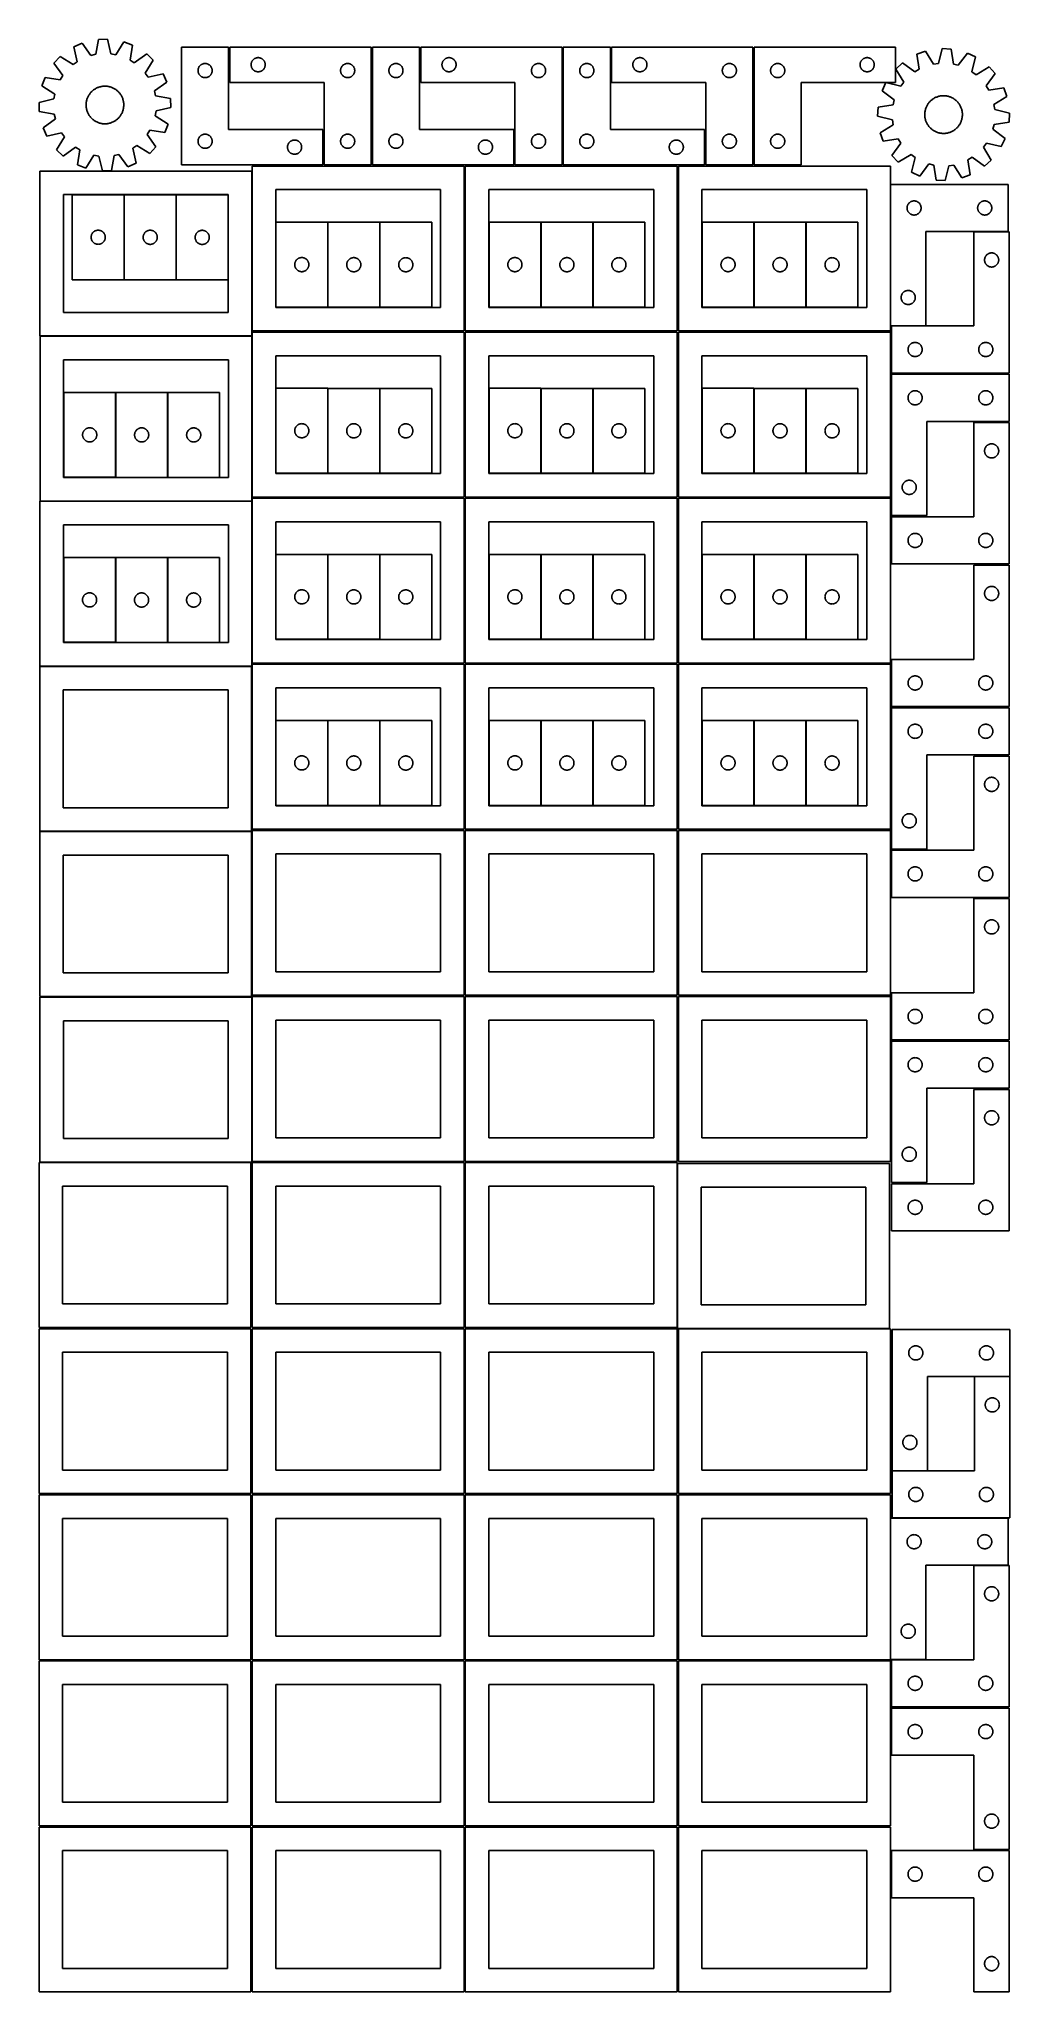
# Model space of a CAD drawing. Header units: millimetres. Extents: x 7 to 1243, y 7 to 2493.
import ezdxf

# ---------------------------------------------------------------- set-up
doc = ezdxf.new("R2010")
doc.units = ezdxf.units.MM
doc.layers.add('CUT', color=7, linetype='CONTINUOUS', true_color=0x000000)

msp = doc.modelspace()

# ---------------------------------------------------------------- linework, layer by layer
at = {"layer": 'CUT'}
for p, q in [((61.28834, 2488.239594), (50.770122, 2483.501181)), ((72.594941, 2472.504182), (61.28834, 2488.239594)), ((82.123384, 2493.050266), (78.859938, 2473.950728)), ((93.654262, 2493.402841), (82.123384, 2493.050266)), ((98.078518, 2474.538367), (93.654262, 2493.402841)), ((114.744297, 2489.874096), (104.42019, 2473.47729)), ((125.532364, 2485.787157), (114.744297, 2489.874096)), ((33.362016, 2471.083474), (25.457762, 2462.680603)), ((25.457762, 2462.680603), (36.65557, 2446.867587)), ((49.829635, 2460.872698), (33.362016, 2471.083474)), ((55.064168, 2464.606643), (49.829635, 2460.872698)), ((50.770122, 2483.501181), (55.064168, 2464.606643)), ((78.859938, 2473.950728), (72.594941, 2472.504182)), ((104.42019, 2473.47729), (98.078518, 2474.538367)), ((122.400722, 2466.665566), (125.532364, 2485.787157)), ((127.853607, 2463.258406), (122.400722, 2466.665566)), ((143.666623, 2474.456215), (127.853607, 2463.258406)), ((141.858718, 2450.084342), (152.069494, 2466.551961)), ((152.069494, 2466.551961), (143.666623, 2474.456215)), ((248.041929, 2483.251528), (188.041929, 2483.251528)), ((188.041929, 2483.251528), (188.041929, 2333.251528)), ((215.712557, 2461.944861), (216.286116, 2462.078596)), ((216.286116, 2462.078596), (216.867193, 2462.174532)), ((216.867193, 2462.174532), (217.4533, 2462.232259)), ((217.4533, 2462.232259), (218.041929, 2462.251528)), ((218.041929, 2462.251528), (218.630557, 2462.232259)), ((218.630557, 2462.232259), (219.216664, 2462.174532)), ((219.216664, 2462.174532), (219.797742, 2462.078596)), ((219.797742, 2462.078596), (220.3713, 2461.944861)), ((248.041929, 2378.251528), (248.041929, 2483.251528)), ((429.680781, 2483.251532), (249.680781, 2483.251532)), ((249.680781, 2483.251532), (249.680781, 2438.251532)), ((276.757777, 2461.926268), (276.853713, 2462.507345)), ((276.853713, 2462.507345), (276.987448, 2463.080903)), ((276.987448, 2463.080903), (277.158409, 2463.644487)), ((277.158409, 2463.644487), (277.365865, 2464.195683)), ((277.365865, 2464.195683), (277.608926, 2464.73213)), ((277.608926, 2464.73213), (277.886552, 2465.251532)), ((277.886552, 2465.251532), (278.197554, 2465.751664)), ((278.197554, 2465.751664), (278.5406, 2466.230385)), ((278.5406, 2466.230385), (278.914222, 2466.685644)), ((278.914222, 2466.685644), (279.31682, 2467.115493)), ((279.31682, 2467.115493), (279.746668, 2467.51809)), ((279.746668, 2467.51809), (280.201928, 2467.891712)), ((280.201928, 2467.891712), (280.680648, 2468.234758)), ((280.680648, 2468.234758), (281.180781, 2468.54576)), ((281.180781, 2468.54576), (281.700182, 2468.823387)), ((281.700182, 2468.823387), (282.23663, 2469.066448)), ((282.23663, 2469.066448), (282.787825, 2469.273903)), ((282.787825, 2469.273903), (283.351409, 2469.444864)), ((283.351409, 2469.444864), (283.924968, 2469.578599)), ((283.924968, 2469.578599), (284.506045, 2469.674536)), ((284.506045, 2469.674536), (285.092152, 2469.732262)), ((285.092152, 2469.732262), (285.680781, 2469.751532)), ((285.680781, 2469.751532), (286.269409, 2469.732262)), ((286.269409, 2469.732262), (286.855516, 2469.674536)), ((286.855516, 2469.674536), (287.436593, 2469.578599)), ((287.436593, 2469.578599), (288.010152, 2469.444864)), ((288.010152, 2469.444864), (288.573736, 2469.273903)), ((288.573736, 2469.273903), (289.124931, 2469.066448)), ((289.124931, 2469.066448), (289.661379, 2468.823387)), ((289.661379, 2468.823387), (290.180781, 2468.54576)), ((290.180781, 2468.54576), (290.680913, 2468.234758)), ((290.680913, 2468.234758), (291.159633, 2467.891712)), ((291.159633, 2467.891712), (291.614893, 2467.51809)), ((291.614893, 2467.51809), (292.044742, 2467.115493)), ((292.044742, 2467.115493), (292.447339, 2466.685644)), ((292.447339, 2466.685644), (292.820961, 2466.230385)), ((292.820961, 2466.230385), (293.164007, 2465.751664)), ((293.164007, 2465.751664), (293.475009, 2465.251532)), ((293.475009, 2465.251532), (293.752635, 2464.73213)), ((293.752635, 2464.73213), (293.995696, 2464.195683)), ((293.995696, 2464.195683), (294.203152, 2463.644487)), ((294.203152, 2463.644487), (294.374113, 2463.080903)), ((294.374113, 2463.080903), (294.507848, 2462.507345)), ((294.507848, 2462.507345), (294.603784, 2461.926268)), ((397.351409, 2461.944864), (397.924968, 2462.078599)), ((397.924968, 2462.078599), (398.506045, 2462.174536)), ((398.506045, 2462.174536), (399.092152, 2462.232262)), ((399.092152, 2462.232262), (399.680781, 2462.251532)), ((399.680781, 2462.251532), (400.269409, 2462.232262)), ((400.269409, 2462.232262), (400.855516, 2462.174536)), ((400.855516, 2462.174536), (401.436593, 2462.078599)), ((401.436593, 2462.078599), (402.010152, 2461.944864)), ((429.680781, 2333.251532), (429.680781, 2483.251532)), ((491.201719, 2483.251528), (431.201719, 2483.251528)), ((431.201719, 2483.251528), (431.201719, 2333.251528)), ((458.872347, 2461.944861), (459.445906, 2462.078596)), ((459.445906, 2462.078596), (460.026983, 2462.174532)), ((460.026983, 2462.174532), (460.613091, 2462.232259)), ((460.613091, 2462.232259), (461.201719, 2462.251528)), ((461.201719, 2462.251528), (461.790347, 2462.232259)), ((461.790347, 2462.232259), (462.376454, 2462.174532)), ((462.376454, 2462.174532), (462.957532, 2462.078596)), ((462.957532, 2462.078596), (463.53109, 2461.944861)), ((491.201719, 2378.251528), (491.201719, 2483.251528)), ((672.84051, 2483.251532), (492.84051, 2483.251532)), ((492.84051, 2483.251532), (492.84051, 2438.251532)), ((519.917506, 2461.926268), (520.013442, 2462.507345)), ((520.013442, 2462.507345), (520.147177, 2463.080903)), ((520.147177, 2463.080903), (520.318138, 2463.644487)), ((520.318138, 2463.644487), (520.525594, 2464.195683)), ((520.525594, 2464.195683), (520.768655, 2464.73213)), ((520.768655, 2464.73213), (521.046281, 2465.251532)), ((521.046281, 2465.251532), (521.357283, 2465.751664)), ((521.357283, 2465.751664), (521.700329, 2466.230385)), ((521.700329, 2466.230385), (522.073951, 2466.685644)), ((522.073951, 2466.685644), (522.476549, 2467.115493)), ((522.476549, 2467.115493), (522.906397, 2467.51809)), ((522.906397, 2467.51809), (523.361657, 2467.891712)), ((523.361657, 2467.891712), (523.840377, 2468.234758)), ((523.840377, 2468.234758), (524.34051, 2468.54576)), ((524.34051, 2468.54576), (524.859911, 2468.823387)), ((524.859911, 2468.823387), (525.396359, 2469.066448)), ((525.396359, 2469.066448), (525.947554, 2469.273903)), ((525.947554, 2469.273903), (526.511138, 2469.444864)), ((526.511138, 2469.444864), (527.084697, 2469.578599)), ((527.084697, 2469.578599), (527.665774, 2469.674536)), ((527.665774, 2469.674536), (528.251881, 2469.732262)), ((528.251881, 2469.732262), (528.84051, 2469.751532)), ((528.84051, 2469.751532), (529.429138, 2469.732262)), ((529.429138, 2469.732262), (530.015245, 2469.674536)), ((530.015245, 2469.674536), (530.596322, 2469.578599)), ((530.596322, 2469.578599), (531.169881, 2469.444864)), ((531.169881, 2469.444864), (531.733465, 2469.273903)), ((531.733465, 2469.273903), (532.28466, 2469.066448)), ((532.28466, 2469.066448), (532.821108, 2468.823387)), ((532.821108, 2468.823387), (533.34051, 2468.54576)), ((533.34051, 2468.54576), (533.840642, 2468.234758)), ((533.840642, 2468.234758), (534.319362, 2467.891712)), ((534.319362, 2467.891712), (534.774622, 2467.51809)), ((534.774622, 2467.51809), (535.204471, 2467.115493)), ((535.204471, 2467.115493), (535.607068, 2466.685644)), ((535.607068, 2466.685644), (535.98069, 2466.230385)), ((535.98069, 2466.230385), (536.323736, 2465.751664)), ((536.323736, 2465.751664), (536.634738, 2465.251532)), ((536.634738, 2465.251532), (536.912364, 2464.73213)), ((536.912364, 2464.73213), (537.155425, 2464.195683)), ((537.155425, 2464.195683), (537.362881, 2463.644487)), ((537.362881, 2463.644487), (537.533842, 2463.080903)), ((537.533842, 2463.080903), (537.667577, 2462.507345)), ((537.667577, 2462.507345), (537.763513, 2461.926268)), ((640.511138, 2461.944864), (641.084697, 2462.078599)), ((641.084697, 2462.078599), (641.665774, 2462.174536)), ((641.665774, 2462.174536), (642.251881, 2462.232262)), ((642.251881, 2462.232262), (642.84051, 2462.251532)), ((642.84051, 2462.251532), (643.429138, 2462.232262)), ((643.429138, 2462.232262), (644.015245, 2462.174536)), ((644.015245, 2462.174536), (644.596322, 2462.078599)), ((644.596322, 2462.078599), (645.169881, 2461.944864)), ((672.84051, 2333.251532), (672.84051, 2483.251532)), ((734.361509, 2483.251528), (674.361509, 2483.251528)), ((674.361509, 2483.251528), (674.361509, 2333.251528)), ((702.032137, 2461.944861), (702.605696, 2462.078596)), ((702.605696, 2462.078596), (703.186773, 2462.174532)), ((703.186773, 2462.174532), (703.772881, 2462.232259)), ((703.772881, 2462.232259), (704.361509, 2462.251528)), ((704.361509, 2462.251528), (704.950137, 2462.232259)), ((704.950137, 2462.232259), (705.536244, 2462.174532)), ((705.536244, 2462.174532), (706.117322, 2462.078596)), ((706.117322, 2462.078596), (706.69088, 2461.944861)), ((734.361509, 2378.251528), (734.361509, 2483.251528)), ((916.0003, 2483.251532), (736.0003, 2483.251532)), ((736.0003, 2483.251532), (736.0003, 2438.251532)), ((763.077296, 2461.926268), (763.173232, 2462.507345)), ((763.173232, 2462.507345), (763.306967, 2463.080903)), ((763.306967, 2463.080903), (763.477928, 2463.644487)), ((763.477928, 2463.644487), (763.685384, 2464.195683)), ((763.685384, 2464.195683), (763.928445, 2464.73213)), ((763.928445, 2464.73213), (764.206071, 2465.251532)), ((764.206071, 2465.251532), (764.517073, 2465.751664)), ((764.517073, 2465.751664), (764.86012, 2466.230385)), ((764.86012, 2466.230385), (765.233741, 2466.685644)), ((765.233741, 2466.685644), (765.636339, 2467.115493)), ((765.636339, 2467.115493), (766.066187, 2467.51809)), ((766.066187, 2467.51809), (766.521447, 2467.891712)), ((766.521447, 2467.891712), (767.000167, 2468.234758)), ((767.000167, 2468.234758), (767.5003, 2468.54576)), ((767.5003, 2468.54576), (768.019701, 2468.823387)), ((768.019701, 2468.823387), (768.556149, 2469.066448)), ((768.556149, 2469.066448), (769.107344, 2469.273903)), ((769.107344, 2469.273903), (769.670928, 2469.444864)), ((769.670928, 2469.444864), (770.244487, 2469.578599)), ((770.244487, 2469.578599), (770.825564, 2469.674536)), ((770.825564, 2469.674536), (771.411671, 2469.732262)), ((771.411671, 2469.732262), (772.0003, 2469.751532)), ((772.0003, 2469.751532), (772.588928, 2469.732262)), ((772.588928, 2469.732262), (773.175035, 2469.674536)), ((773.175035, 2469.674536), (773.756112, 2469.578599)), ((773.756112, 2469.578599), (774.329671, 2469.444864)), ((774.329671, 2469.444864), (774.893255, 2469.273903)), ((774.893255, 2469.273903), (775.44445, 2469.066448)), ((775.44445, 2469.066448), (775.980898, 2468.823387)), ((775.980898, 2468.823387), (776.5003, 2468.54576)), ((776.5003, 2468.54576), (777.000432, 2468.234758)), ((777.000432, 2468.234758), (777.479152, 2467.891712)), ((777.479152, 2467.891712), (777.934412, 2467.51809)), ((777.934412, 2467.51809), (778.364261, 2467.115493)), ((778.364261, 2467.115493), (778.766858, 2466.685644)), ((778.766858, 2466.685644), (779.14048, 2466.230385)), ((779.14048, 2466.230385), (779.483526, 2465.751664)), ((779.483526, 2465.751664), (779.794528, 2465.251532)), ((779.794528, 2465.251532), (780.072154, 2464.73213)), ((780.072154, 2464.73213), (780.315215, 2464.195683)), ((780.315215, 2464.195683), (780.522671, 2463.644487)), ((780.522671, 2463.644487), (780.693632, 2463.080903)), ((780.693632, 2463.080903), (780.827367, 2462.507345)), ((780.827367, 2462.507345), (780.923303, 2461.926268)), ((883.670928, 2461.944864), (884.244487, 2462.078599)), ((884.244487, 2462.078599), (884.825564, 2462.174536)), ((884.825564, 2462.174536), (885.411671, 2462.232262)), ((885.411671, 2462.232262), (886.0003, 2462.251532)), ((886.0003, 2462.251532), (886.588928, 2462.232262)), ((886.588928, 2462.232262), (887.175035, 2462.174536)), ((887.175035, 2462.174536), (887.756112, 2462.078599)), ((887.756112, 2462.078599), (888.329671, 2461.944864)), ((916.0003, 2333.251532), (916.0003, 2483.251532)), ((917.521297, 2483.251528), (1097.521297, 2483.251528)), ((917.521297, 2333.251528), (917.521297, 2483.251528)), ((945.765485, 2462.078596), (945.191926, 2461.944861)), ((946.346562, 2462.174532), (945.765485, 2462.078596)), ((946.932669, 2462.232259), (946.346562, 2462.174532)), ((947.521297, 2462.251528), (946.932669, 2462.232259)), ((948.109926, 2462.232259), (947.521297, 2462.251528)), ((948.696033, 2462.174532), (948.109926, 2462.232259)), ((949.27711, 2462.078596), (948.696033, 2462.174532)), ((949.850669, 2461.944861), (949.27711, 2462.078596)), ((1052.69423, 2462.507341), (1052.598294, 2461.926264)), ((1052.827965, 2463.0809), (1052.69423, 2462.507341)), ((1052.998926, 2463.644483), (1052.827965, 2463.0809)), ((1053.206382, 2464.195679), (1052.998926, 2463.644483)), ((1053.449443, 2464.732127), (1053.206382, 2464.195679)), ((1053.727069, 2465.251528), (1053.449443, 2464.732127)), ((1054.038071, 2465.75166), (1053.727069, 2465.251528)), ((1054.381117, 2466.230381), (1054.038071, 2465.75166)), ((1054.754739, 2466.685641), (1054.381117, 2466.230381)), ((1055.157336, 2467.115489), (1054.754739, 2466.685641)), ((1055.587185, 2467.518087), (1055.157336, 2467.115489)), ((1056.042445, 2467.891708), (1055.587185, 2467.518087)), ((1056.521165, 2468.234755), (1056.042445, 2467.891708)), ((1057.021297, 2468.545757), (1056.521165, 2468.234755)), ((1057.540699, 2468.823383), (1057.021297, 2468.545757)), ((1058.077147, 2469.066444), (1057.540699, 2468.823383)), ((1058.628342, 2469.273899), (1058.077147, 2469.066444)), ((1059.191926, 2469.444861), (1058.628342, 2469.273899)), ((1059.765485, 2469.578596), (1059.191926, 2469.444861)), ((1060.346562, 2469.674532), (1059.765485, 2469.578596)), ((1060.932669, 2469.732259), (1060.346562, 2469.674532)), ((1061.521297, 2469.751528), (1060.932669, 2469.732259)), ((1062.109926, 2469.732259), (1061.521297, 2469.751528)), ((1062.696033, 2469.674532), (1062.109926, 2469.732259)), ((1063.27711, 2469.578596), (1062.696033, 2469.674532)), ((1063.850669, 2469.444861), (1063.27711, 2469.578596)), ((1064.414253, 2469.273899), (1063.850669, 2469.444861)), ((1064.965448, 2469.066444), (1064.414253, 2469.273899)), ((1065.501896, 2468.823383), (1064.965448, 2469.066444)), ((1066.021297, 2468.545757), (1065.501896, 2468.823383)), ((1066.52143, 2468.234755), (1066.021297, 2468.545757)), ((1067.00015, 2467.891708), (1066.52143, 2468.234755)), ((1067.45541, 2467.518087), (1067.00015, 2467.891708)), ((1067.885258, 2467.115489), (1067.45541, 2467.518087)), ((1068.287856, 2466.685641), (1067.885258, 2467.115489)), ((1068.661477, 2466.230381), (1068.287856, 2466.685641)), ((1069.004524, 2465.75166), (1068.661477, 2466.230381)), ((1069.315526, 2465.251528), (1069.004524, 2465.75166)), ((1069.593152, 2464.732127), (1069.315526, 2465.251528)), ((1069.836213, 2464.195679), (1069.593152, 2464.732127)), ((1070.043669, 2463.644483), (1069.836213, 2464.195679)), ((1070.21463, 2463.0809), (1070.043669, 2463.644483)), ((1070.348365, 2462.507341), (1070.21463, 2463.0809)), ((1070.444301, 2461.926264), (1070.348365, 2462.507341)), ((1097.521297, 2483.251528), (1097.521297, 2438.251528)), ((1106.644886, 2463.014874), (1098.12502, 2455.23687)), ((1122.289072, 2451.582381), (1106.644886, 2463.014874)), ((1135.794029, 2477.999518), (1124.946185, 2474.073991)), ((1124.946185, 2474.073991), (1127.792184, 2454.907805)), ((1145.872346, 2461.450501), (1135.794029, 2477.999518)), ((1152.229143, 2462.416842), (1145.872346, 2461.450501)), ((1156.934365, 2481.213206), (1152.229143, 2462.416842)), ((1168.458699, 2480.68863), (1156.934365, 2481.213206)), ((1171.436816, 2461.542527), (1168.458699, 2480.68863)), ((1189.219649, 2475.567635), (1177.679534, 2460.002669)), ((1199.665999, 2470.672817), (1189.219649, 2475.567635)), ((1195.090524, 2451.844449), (1199.665999, 2470.672817)), ((14.12682, 2444.546344), (10.03988, 2433.758277)), ((33.24841, 2441.414702), (14.12682, 2444.546344)), ((36.65557, 2446.867587), (33.24841, 2441.414702)), ((145.592663, 2444.849808), (141.858718, 2450.084342)), ((164.487201, 2449.143855), (145.592663, 2444.849808)), ((153.490202, 2427.319036), (169.225614, 2438.625637)), ((169.225614, 2438.625637), (164.487201, 2449.143855)), ((209.041929, 2453.251528), (209.061198, 2453.840156)), ((209.061198, 2452.6629), (209.041929, 2453.251528)), ((209.061198, 2453.840156), (209.118925, 2454.426264)), ((209.118925, 2452.076793), (209.061198, 2452.6629)), ((209.118925, 2454.426264), (209.214861, 2455.007341)), ((209.214861, 2451.495715), (209.118925, 2452.076793)), ((209.214861, 2455.007341), (209.348596, 2455.5809)), ((209.348596, 2450.922157), (209.214861, 2451.495715)), ((209.348596, 2455.5809), (209.519557, 2456.144483)), ((209.519557, 2450.358573), (209.348596, 2450.922157)), ((209.519557, 2456.144483), (209.727013, 2456.695679)), ((209.727013, 2449.807377), (209.519557, 2450.358573)), ((209.727013, 2456.695679), (209.970074, 2457.232127)), ((209.970074, 2449.27093), (209.727013, 2449.807377)), ((209.970074, 2457.232127), (210.2477, 2457.751528)), ((210.2477, 2448.751528), (209.970074, 2449.27093)), ((210.2477, 2457.751528), (210.558702, 2458.25166)), ((210.558702, 2448.251396), (210.2477, 2448.751528)), ((210.558702, 2458.25166), (210.901749, 2458.730381)), ((210.901749, 2447.772675), (210.558702, 2448.251396)), ((210.901749, 2458.730381), (211.27537, 2459.185641)), ((211.27537, 2447.317416), (210.901749, 2447.772675)), ((211.27537, 2459.185641), (211.677968, 2459.615489)), ((211.677968, 2446.887567), (211.27537, 2447.317416)), ((211.677968, 2459.615489), (212.107816, 2460.018087)), ((212.107816, 2446.48497), (211.677968, 2446.887567)), ((212.107816, 2460.018087), (212.563076, 2460.391708)), ((212.563076, 2446.111348), (212.107816, 2446.48497)), ((212.563076, 2460.391708), (213.041797, 2460.734755)), ((213.041797, 2445.768302), (212.563076, 2446.111348)), ((213.041797, 2460.734755), (213.541929, 2461.045757)), ((213.541929, 2445.4573), (213.041797, 2445.768302)), ((213.541929, 2461.045757), (214.06133, 2461.323383)), ((214.06133, 2445.179674), (213.541929, 2445.4573)), ((214.06133, 2461.323383), (214.597778, 2461.566444)), ((214.597778, 2444.936613), (214.06133, 2445.179674)), ((214.597778, 2461.566444), (215.148973, 2461.773899)), ((215.148973, 2444.729157), (214.597778, 2444.936613)), ((215.148973, 2461.773899), (215.712557, 2461.944861)), ((215.712557, 2444.558196), (215.148973, 2444.729157)), ((216.286116, 2444.424461), (215.712557, 2444.558196)), ((216.867193, 2444.328525), (216.286116, 2444.424461)), ((217.4533, 2444.270798), (216.867193, 2444.328525)), ((218.041929, 2444.251528), (217.4533, 2444.270798)), ((218.630557, 2444.270798), (218.041929, 2444.251528)), ((219.216664, 2444.328525), (218.630557, 2444.270798)), ((219.797742, 2444.424461), (219.216664, 2444.328525)), ((220.3713, 2444.558196), (219.797742, 2444.424461)), ((220.3713, 2461.944861), (220.934884, 2461.773899)), ((220.934884, 2444.729157), (220.3713, 2444.558196)), ((220.934884, 2461.773899), (221.48608, 2461.566444)), ((221.48608, 2444.936613), (220.934884, 2444.729157)), ((221.48608, 2461.566444), (222.022527, 2461.323383)), ((222.022527, 2445.179674), (221.48608, 2444.936613)), ((222.022527, 2461.323383), (222.541929, 2461.045757)), ((222.541929, 2445.4573), (222.022527, 2445.179674)), ((222.541929, 2461.045757), (223.042061, 2460.734755)), ((223.042061, 2445.768302), (222.541929, 2445.4573)), ((223.042061, 2460.734755), (223.520781, 2460.391708)), ((223.520781, 2446.111348), (223.042061, 2445.768302)), ((223.520781, 2460.391708), (223.976041, 2460.018087)), ((223.976041, 2446.48497), (223.520781, 2446.111348)), ((223.976041, 2460.018087), (224.40589, 2459.615489)), ((224.40589, 2446.887567), (223.976041, 2446.48497)), ((224.40589, 2459.615489), (224.808487, 2459.185641)), ((224.808487, 2447.317416), (224.40589, 2446.887567)), ((224.808487, 2459.185641), (225.182109, 2458.730381)), ((225.182109, 2447.772675), (224.808487, 2447.317416)), ((225.182109, 2458.730381), (225.525155, 2458.25166)), ((225.525155, 2448.251396), (225.182109, 2447.772675)), ((225.525155, 2458.25166), (225.836157, 2457.751528)), ((225.836157, 2448.751528), (225.525155, 2448.251396)), ((225.836157, 2457.751528), (226.113783, 2457.232127)), ((226.113783, 2449.27093), (225.836157, 2448.751528)), ((226.113783, 2457.232127), (226.356844, 2456.695679)), ((226.356844, 2449.807377), (226.113783, 2449.27093)), ((226.356844, 2456.695679), (226.5643, 2456.144483)), ((226.5643, 2450.358573), (226.356844, 2449.807377)), ((226.5643, 2456.144483), (226.735261, 2455.5809)), ((226.735261, 2450.922157), (226.5643, 2450.358573)), ((226.735261, 2455.5809), (226.868996, 2455.007341)), ((226.868996, 2451.495715), (226.735261, 2450.922157)), ((226.868996, 2455.007341), (226.964932, 2454.426264)), ((226.964932, 2452.076793), (226.868996, 2451.495715)), ((226.964932, 2454.426264), (227.022659, 2453.840156)), ((227.022659, 2452.6629), (226.964932, 2452.076793)), ((227.022659, 2453.840156), (227.041929, 2453.251528)), ((227.041929, 2453.251528), (227.022659, 2452.6629)), ((249.680781, 2438.251532), (369.680781, 2438.251532)), ((276.680781, 2460.751532), (276.70005, 2461.34016)), ((276.70005, 2460.162904), (276.680781, 2460.751532)), ((276.70005, 2461.34016), (276.757777, 2461.926268)), ((276.757777, 2459.576796), (276.70005, 2460.162904)), ((276.853713, 2458.995719), (276.757777, 2459.576796)), ((276.987448, 2458.42216), (276.853713, 2458.995719)), ((277.158409, 2457.858577), (276.987448, 2458.42216)), ((277.365865, 2457.307381), (277.158409, 2457.858577)), ((277.608926, 2456.770934), (277.365865, 2457.307381)), ((277.886552, 2456.251532), (277.608926, 2456.770934)), ((278.197554, 2455.7514), (277.886552, 2456.251532)), ((278.5406, 2455.272679), (278.197554, 2455.7514)), ((278.914222, 2454.81742), (278.5406, 2455.272679)), ((279.31682, 2454.387571), (278.914222, 2454.81742)), ((279.746668, 2453.984974), (279.31682, 2454.387571)), ((280.201928, 2453.611352), (279.746668, 2453.984974)), ((280.680648, 2453.268305), (280.201928, 2453.611352)), ((281.180781, 2452.957303), (280.680648, 2453.268305)), ((281.700182, 2452.679677), (281.180781, 2452.957303)), ((282.23663, 2452.436616), (281.700182, 2452.679677)), ((282.787825, 2452.229161), (282.23663, 2452.436616)), ((283.351409, 2452.058199), (282.787825, 2452.229161)), ((283.924968, 2451.924464), (283.351409, 2452.058199)), ((284.506045, 2451.828528), (283.924968, 2451.924464)), ((285.092152, 2451.770802), (284.506045, 2451.828528)), ((285.680781, 2451.751532), (285.092152, 2451.770802)), ((286.269409, 2451.770802), (285.680781, 2451.751532)), ((286.855516, 2451.828528), (286.269409, 2451.770802)), ((287.436593, 2451.924464), (286.855516, 2451.828528)), ((288.010152, 2452.058199), (287.436593, 2451.924464)), ((288.573736, 2452.229161), (288.010152, 2452.058199)), ((289.124931, 2452.436616), (288.573736, 2452.229161)), ((289.661379, 2452.679677), (289.124931, 2452.436616)), ((290.180781, 2452.957303), (289.661379, 2452.679677)), ((290.680913, 2453.268305), (290.180781, 2452.957303)), ((291.159633, 2453.611352), (290.680913, 2453.268305)), ((291.614893, 2453.984974), (291.159633, 2453.611352)), ((292.044742, 2454.387571), (291.614893, 2453.984974)), ((292.447339, 2454.81742), (292.044742, 2454.387571)), ((292.820961, 2455.272679), (292.447339, 2454.81742)), ((293.164007, 2455.7514), (292.820961, 2455.272679)), ((293.475009, 2456.251532), (293.164007, 2455.7514)), ((293.752635, 2456.770934), (293.475009, 2456.251532)), ((293.995696, 2457.307381), (293.752635, 2456.770934)), ((294.203152, 2457.858577), (293.995696, 2457.307381)), ((294.374113, 2458.42216), (294.203152, 2457.858577)), ((294.507848, 2458.995719), (294.374113, 2458.42216)), ((294.603784, 2459.576796), (294.507848, 2458.995719)), ((294.603784, 2461.926268), (294.661511, 2461.34016)), ((294.661511, 2460.162904), (294.603784, 2459.576796)), ((294.661511, 2461.34016), (294.680781, 2460.751532)), ((294.680781, 2460.751532), (294.661511, 2460.162904)), ((369.680781, 2438.251532), (369.680781, 2333.251532)), ((390.680781, 2453.251532), (390.70005, 2453.84016)), ((390.70005, 2452.662904), (390.680781, 2453.251532)), ((390.70005, 2453.84016), (390.757777, 2454.426268)), ((390.757777, 2452.076796), (390.70005, 2452.662904)), ((390.757777, 2454.426268), (390.853713, 2455.007345)), ((390.853713, 2451.495719), (390.757777, 2452.076796)), ((390.853713, 2455.007345), (390.987448, 2455.580903)), ((390.987448, 2450.92216), (390.853713, 2451.495719)), ((390.987448, 2455.580903), (391.158409, 2456.144487)), ((391.158409, 2450.358577), (390.987448, 2450.92216)), ((391.158409, 2456.144487), (391.365865, 2456.695683)), ((391.365865, 2449.807381), (391.158409, 2450.358577)), ((391.365865, 2456.695683), (391.608926, 2457.23213)), ((391.608926, 2449.270934), (391.365865, 2449.807381)), ((391.608926, 2457.23213), (391.886552, 2457.751532)), ((391.886552, 2448.751532), (391.608926, 2449.270934)), ((391.886552, 2457.751532), (392.197554, 2458.251664)), ((392.197554, 2448.2514), (391.886552, 2448.751532)), ((392.197554, 2458.251664), (392.5406, 2458.730385)), ((392.5406, 2447.772679), (392.197554, 2448.2514)), ((392.5406, 2458.730385), (392.914222, 2459.185644)), ((392.914222, 2447.31742), (392.5406, 2447.772679)), ((392.914222, 2459.185644), (393.31682, 2459.615493)), ((393.31682, 2446.887571), (392.914222, 2447.31742)), ((393.31682, 2459.615493), (393.746668, 2460.01809)), ((393.746668, 2446.484974), (393.31682, 2446.887571)), ((393.746668, 2460.01809), (394.201928, 2460.391712)), ((394.201928, 2446.111352), (393.746668, 2446.484974)), ((394.201928, 2460.391712), (394.680648, 2460.734758)), ((394.680648, 2445.768305), (394.201928, 2446.111352)), ((394.680648, 2460.734758), (395.180781, 2461.04576)), ((395.180781, 2445.457303), (394.680648, 2445.768305)), ((395.180781, 2461.04576), (395.700182, 2461.323387)), ((395.700182, 2445.179677), (395.180781, 2445.457303)), ((395.700182, 2461.323387), (396.23663, 2461.566448)), ((396.23663, 2444.936616), (395.700182, 2445.179677)), ((396.23663, 2461.566448), (396.787825, 2461.773903)), ((396.787825, 2444.729161), (396.23663, 2444.936616)), ((396.787825, 2461.773903), (397.351409, 2461.944864)), ((397.351409, 2444.558199), (396.787825, 2444.729161)), ((397.924968, 2444.424464), (397.351409, 2444.558199)), ((398.506045, 2444.328528), (397.924968, 2444.424464)), ((399.092152, 2444.270802), (398.506045, 2444.328528)), ((399.680781, 2444.251532), (399.092152, 2444.270802)), ((400.269409, 2444.270802), (399.680781, 2444.251532)), ((400.855516, 2444.328528), (400.269409, 2444.270802)), ((401.436593, 2444.424464), (400.855516, 2444.328528)), ((402.010152, 2444.558199), (401.436593, 2444.424464)), ((402.010152, 2461.944864), (402.573736, 2461.773903)), ((402.573736, 2444.729161), (402.010152, 2444.558199)), ((402.573736, 2461.773903), (403.124931, 2461.566448)), ((403.124931, 2444.936616), (402.573736, 2444.729161)), ((403.124931, 2461.566448), (403.661379, 2461.323387)), ((403.661379, 2445.179677), (403.124931, 2444.936616)), ((403.661379, 2461.323387), (404.180781, 2461.04576)), ((404.180781, 2445.457303), (403.661379, 2445.179677)), ((404.180781, 2461.04576), (404.680913, 2460.734758)), ((404.680913, 2445.768305), (404.180781, 2445.457303)), ((404.680913, 2460.734758), (405.159633, 2460.391712)), ((405.159633, 2446.111352), (404.680913, 2445.768305)), ((405.159633, 2460.391712), (405.614893, 2460.01809)), ((405.614893, 2446.484974), (405.159633, 2446.111352)), ((405.614893, 2460.01809), (406.044742, 2459.615493)), ((406.044742, 2446.887571), (405.614893, 2446.484974)), ((406.044742, 2459.615493), (406.447339, 2459.185644)), ((406.447339, 2447.31742), (406.044742, 2446.887571)), ((406.447339, 2459.185644), (406.820961, 2458.730385)), ((406.820961, 2447.772679), (406.447339, 2447.31742)), ((406.820961, 2458.730385), (407.164007, 2458.251664)), ((407.164007, 2448.2514), (406.820961, 2447.772679)), ((407.164007, 2458.251664), (407.475009, 2457.751532)), ((407.475009, 2448.751532), (407.164007, 2448.2514)), ((407.475009, 2457.751532), (407.752635, 2457.23213)), ((407.752635, 2449.270934), (407.475009, 2448.751532)), ((407.752635, 2457.23213), (407.995696, 2456.695683)), ((407.995696, 2449.807381), (407.752635, 2449.270934)), ((407.995696, 2456.695683), (408.203152, 2456.144487)), ((408.203152, 2450.358577), (407.995696, 2449.807381)), ((408.203152, 2456.144487), (408.374113, 2455.580903)), ((408.374113, 2450.92216), (408.203152, 2450.358577)), ((408.374113, 2455.580903), (408.507848, 2455.007345)), ((408.507848, 2451.495719), (408.374113, 2450.92216)), ((408.507848, 2455.007345), (408.603784, 2454.426268)), ((408.603784, 2452.076796), (408.507848, 2451.495719)), ((408.603784, 2454.426268), (408.661511, 2453.84016)), ((408.661511, 2452.662904), (408.603784, 2452.076796)), ((408.661511, 2453.84016), (408.680781, 2453.251532)), ((408.680781, 2453.251532), (408.661511, 2452.662904)), ((452.201719, 2453.251528), (452.220988, 2453.840156)), ((452.220988, 2452.6629), (452.201719, 2453.251528)), ((452.220988, 2453.840156), (452.278715, 2454.426264)), ((452.278715, 2452.076793), (452.220988, 2452.6629)), ((452.278715, 2454.426264), (452.374651, 2455.007341)), ((452.374651, 2451.495715), (452.278715, 2452.076793)), ((452.374651, 2455.007341), (452.508386, 2455.5809)), ((452.508386, 2450.922157), (452.374651, 2451.495715)), ((452.508386, 2455.5809), (452.679348, 2456.144483)), ((452.679348, 2450.358573), (452.508386, 2450.922157)), ((452.679348, 2456.144483), (452.886803, 2456.695679)), ((452.886803, 2449.807377), (452.679348, 2450.358573)), ((452.886803, 2456.695679), (453.129864, 2457.232127)), ((453.129864, 2449.27093), (452.886803, 2449.807377)), ((453.129864, 2457.232127), (453.40749, 2457.751528)), ((453.40749, 2448.751528), (453.129864, 2449.27093)), ((453.40749, 2457.751528), (453.718492, 2458.25166)), ((453.718492, 2448.251396), (453.40749, 2448.751528)), ((453.718492, 2458.25166), (454.061539, 2458.730381)), ((454.061539, 2447.772675), (453.718492, 2448.251396)), ((454.061539, 2458.730381), (454.43516, 2459.185641)), ((454.43516, 2447.317416), (454.061539, 2447.772675)), ((454.43516, 2459.185641), (454.837758, 2459.615489)), ((454.837758, 2446.887567), (454.43516, 2447.317416)), ((454.837758, 2459.615489), (455.267606, 2460.018087)), ((455.267606, 2446.48497), (454.837758, 2446.887567)), ((455.267606, 2460.018087), (455.722866, 2460.391708)), ((455.722866, 2446.111348), (455.267606, 2446.48497)), ((455.722866, 2460.391708), (456.201587, 2460.734755)), ((456.201587, 2445.768302), (455.722866, 2446.111348)), ((456.201587, 2460.734755), (456.701719, 2461.045757)), ((456.701719, 2445.4573), (456.201587, 2445.768302)), ((456.701719, 2461.045757), (457.22112, 2461.323383)), ((457.22112, 2445.179674), (456.701719, 2445.4573)), ((457.22112, 2461.323383), (457.757568, 2461.566444)), ((457.757568, 2444.936613), (457.22112, 2445.179674)), ((457.757568, 2461.566444), (458.308763, 2461.773899)), ((458.308763, 2444.729157), (457.757568, 2444.936613)), ((458.308763, 2461.773899), (458.872347, 2461.944861)), ((458.872347, 2444.558196), (458.308763, 2444.729157)), ((459.445906, 2444.424461), (458.872347, 2444.558196)), ((460.026983, 2444.328525), (459.445906, 2444.424461)), ((460.613091, 2444.270798), (460.026983, 2444.328525)), ((461.201719, 2444.251528), (460.613091, 2444.270798)), ((461.790347, 2444.270798), (461.201719, 2444.251528)), ((462.376454, 2444.328525), (461.790347, 2444.270798)), ((462.957532, 2444.424461), (462.376454, 2444.328525)), ((463.53109, 2444.558196), (462.957532, 2444.424461)), ((463.53109, 2461.944861), (464.094674, 2461.773899)), ((464.094674, 2444.729157), (463.53109, 2444.558196)), ((464.094674, 2461.773899), (464.64587, 2461.566444)), ((464.64587, 2444.936613), (464.094674, 2444.729157)), ((464.64587, 2461.566444), (465.182317, 2461.323383)), ((465.182317, 2445.179674), (464.64587, 2444.936613)), ((465.182317, 2461.323383), (465.701719, 2461.045757)), ((465.701719, 2445.4573), (465.182317, 2445.179674)), ((465.701719, 2461.045757), (466.201851, 2460.734755)), ((466.201851, 2445.768302), (465.701719, 2445.4573)), ((466.201851, 2460.734755), (466.680572, 2460.391708)), ((466.680572, 2446.111348), (466.201851, 2445.768302)), ((466.680572, 2460.391708), (467.135831, 2460.018087)), ((467.135831, 2446.48497), (466.680572, 2446.111348)), ((467.135831, 2460.018087), (467.56568, 2459.615489)), ((467.56568, 2446.887567), (467.135831, 2446.48497)), ((467.56568, 2459.615489), (467.968277, 2459.185641)), ((467.968277, 2447.317416), (467.56568, 2446.887567)), ((467.968277, 2459.185641), (468.341899, 2458.730381)), ((468.341899, 2447.772675), (467.968277, 2447.317416)), ((468.341899, 2458.730381), (468.684945, 2458.25166)), ((468.684945, 2448.251396), (468.341899, 2447.772675)), ((468.684945, 2458.25166), (468.995947, 2457.751528)), ((468.995947, 2448.751528), (468.684945, 2448.251396)), ((468.995947, 2457.751528), (469.273573, 2457.232127)), ((469.273573, 2449.27093), (468.995947, 2448.751528)), ((469.273573, 2457.232127), (469.516634, 2456.695679)), ((469.516634, 2449.807377), (469.273573, 2449.27093)), ((469.516634, 2456.695679), (469.72409, 2456.144483)), ((469.72409, 2450.358573), (469.516634, 2449.807377)), ((469.72409, 2456.144483), (469.895051, 2455.5809)), ((469.895051, 2450.922157), (469.72409, 2450.358573)), ((469.895051, 2455.5809), (470.028786, 2455.007341)), ((470.028786, 2451.495715), (469.895051, 2450.922157)), ((470.028786, 2455.007341), (470.124722, 2454.426264)), ((470.124722, 2452.076793), (470.028786, 2451.495715)), ((470.124722, 2454.426264), (470.182449, 2453.840156)), ((470.182449, 2452.6629), (470.124722, 2452.076793)), ((470.182449, 2453.840156), (470.201719, 2453.251528)), ((470.201719, 2453.251528), (470.182449, 2452.6629)), ((492.84051, 2438.251532), (612.84051, 2438.251532)), ((519.84051, 2460.751532), (519.859779, 2461.34016)), ((519.859779, 2460.162904), (519.84051, 2460.751532)), ((519.859779, 2461.34016), (519.917506, 2461.926268)), ((519.917506, 2459.576796), (519.859779, 2460.162904)), ((520.013442, 2458.995719), (519.917506, 2459.576796)), ((520.147177, 2458.42216), (520.013442, 2458.995719)), ((520.318138, 2457.858577), (520.147177, 2458.42216)), ((520.525594, 2457.307381), (520.318138, 2457.858577)), ((520.768655, 2456.770934), (520.525594, 2457.307381)), ((521.046281, 2456.251532), (520.768655, 2456.770934)), ((521.357283, 2455.7514), (521.046281, 2456.251532)), ((521.700329, 2455.272679), (521.357283, 2455.7514)), ((522.073951, 2454.81742), (521.700329, 2455.272679)), ((522.476549, 2454.387571), (522.073951, 2454.81742)), ((522.906397, 2453.984974), (522.476549, 2454.387571)), ((523.361657, 2453.611352), (522.906397, 2453.984974)), ((523.840377, 2453.268305), (523.361657, 2453.611352)), ((524.34051, 2452.957303), (523.840377, 2453.268305)), ((524.859911, 2452.679677), (524.34051, 2452.957303)), ((525.396359, 2452.436616), (524.859911, 2452.679677)), ((525.947554, 2452.229161), (525.396359, 2452.436616)), ((526.511138, 2452.058199), (525.947554, 2452.229161)), ((527.084697, 2451.924464), (526.511138, 2452.058199)), ((527.665774, 2451.828528), (527.084697, 2451.924464)), ((528.251881, 2451.770802), (527.665774, 2451.828528)), ((528.84051, 2451.751532), (528.251881, 2451.770802)), ((529.429138, 2451.770802), (528.84051, 2451.751532)), ((530.015245, 2451.828528), (529.429138, 2451.770802)), ((530.596322, 2451.924464), (530.015245, 2451.828528)), ((531.169881, 2452.058199), (530.596322, 2451.924464)), ((531.733465, 2452.229161), (531.169881, 2452.058199)), ((532.28466, 2452.436616), (531.733465, 2452.229161)), ((532.821108, 2452.679677), (532.28466, 2452.436616)), ((533.34051, 2452.957303), (532.821108, 2452.679677)), ((533.840642, 2453.268305), (533.34051, 2452.957303)), ((534.319362, 2453.611352), (533.840642, 2453.268305)), ((534.774622, 2453.984974), (534.319362, 2453.611352)), ((535.204471, 2454.387571), (534.774622, 2453.984974)), ((535.607068, 2454.81742), (535.204471, 2454.387571)), ((535.98069, 2455.272679), (535.607068, 2454.81742)), ((536.323736, 2455.7514), (535.98069, 2455.272679)), ((536.634738, 2456.251532), (536.323736, 2455.7514)), ((536.912364, 2456.770934), (536.634738, 2456.251532)), ((537.155425, 2457.307381), (536.912364, 2456.770934)), ((537.362881, 2457.858577), (537.155425, 2457.307381)), ((537.533842, 2458.42216), (537.362881, 2457.858577)), ((537.667577, 2458.995719), (537.533842, 2458.42216)), ((537.763513, 2459.576796), (537.667577, 2458.995719)), ((537.763513, 2461.926268), (537.82124, 2461.34016)), ((537.82124, 2460.162904), (537.763513, 2459.576796)), ((537.82124, 2461.34016), (537.84051, 2460.751532)), ((537.84051, 2460.751532), (537.82124, 2460.162904)), ((612.84051, 2438.251532), (612.84051, 2333.251532)), ((633.84051, 2453.251532), (633.859779, 2453.84016)), ((633.859779, 2452.662904), (633.84051, 2453.251532)), ((633.859779, 2453.84016), (633.917506, 2454.426268)), ((633.917506, 2452.076796), (633.859779, 2452.662904)), ((633.917506, 2454.426268), (634.013442, 2455.007345)), ((634.013442, 2451.495719), (633.917506, 2452.076796)), ((634.013442, 2455.007345), (634.147177, 2455.580903)), ((634.147177, 2450.92216), (634.013442, 2451.495719)), ((634.147177, 2455.580903), (634.318138, 2456.144487)), ((634.318138, 2450.358577), (634.147177, 2450.92216)), ((634.318138, 2456.144487), (634.525594, 2456.695683)), ((634.525594, 2449.807381), (634.318138, 2450.358577)), ((634.525594, 2456.695683), (634.768655, 2457.23213)), ((634.768655, 2449.270934), (634.525594, 2449.807381)), ((634.768655, 2457.23213), (635.046281, 2457.751532)), ((635.046281, 2448.751532), (634.768655, 2449.270934)), ((635.046281, 2457.751532), (635.357283, 2458.251664)), ((635.357283, 2448.2514), (635.046281, 2448.751532)), ((635.357283, 2458.251664), (635.700329, 2458.730385)), ((635.700329, 2447.772679), (635.357283, 2448.2514)), ((635.700329, 2458.730385), (636.073951, 2459.185644)), ((636.073951, 2447.31742), (635.700329, 2447.772679)), ((636.073951, 2459.185644), (636.476549, 2459.615493)), ((636.476549, 2446.887571), (636.073951, 2447.31742)), ((636.476549, 2459.615493), (636.906397, 2460.01809)), ((636.906397, 2446.484974), (636.476549, 2446.887571)), ((636.906397, 2460.01809), (637.361657, 2460.391712)), ((637.361657, 2446.111352), (636.906397, 2446.484974)), ((637.361657, 2460.391712), (637.840377, 2460.734758)), ((637.840377, 2445.768305), (637.361657, 2446.111352)), ((637.840377, 2460.734758), (638.34051, 2461.04576)), ((638.34051, 2445.457303), (637.840377, 2445.768305)), ((638.34051, 2461.04576), (638.859911, 2461.323387)), ((638.859911, 2445.179677), (638.34051, 2445.457303)), ((638.859911, 2461.323387), (639.396359, 2461.566448)), ((639.396359, 2444.936616), (638.859911, 2445.179677)), ((639.396359, 2461.566448), (639.947554, 2461.773903)), ((639.947554, 2444.729161), (639.396359, 2444.936616)), ((639.947554, 2461.773903), (640.511138, 2461.944864)), ((640.511138, 2444.558199), (639.947554, 2444.729161)), ((641.084697, 2444.424464), (640.511138, 2444.558199)), ((641.665774, 2444.328528), (641.084697, 2444.424464)), ((642.251881, 2444.270802), (641.665774, 2444.328528)), ((642.84051, 2444.251532), (642.251881, 2444.270802)), ((643.429138, 2444.270802), (642.84051, 2444.251532)), ((644.015245, 2444.328528), (643.429138, 2444.270802)), ((644.596322, 2444.424464), (644.015245, 2444.328528)), ((645.169881, 2444.558199), (644.596322, 2444.424464)), ((645.169881, 2461.944864), (645.733465, 2461.773903)), ((645.733465, 2444.729161), (645.169881, 2444.558199)), ((645.733465, 2461.773903), (646.28466, 2461.566448)), ((646.28466, 2444.936616), (645.733465, 2444.729161)), ((646.28466, 2461.566448), (646.821108, 2461.323387)), ((646.821108, 2445.179677), (646.28466, 2444.936616)), ((646.821108, 2461.323387), (647.34051, 2461.04576)), ((647.34051, 2445.457303), (646.821108, 2445.179677)), ((647.34051, 2461.04576), (647.840642, 2460.734758)), ((647.840642, 2445.768305), (647.34051, 2445.457303)), ((647.840642, 2460.734758), (648.319362, 2460.391712)), ((648.319362, 2446.111352), (647.840642, 2445.768305)), ((648.319362, 2460.391712), (648.774622, 2460.01809)), ((648.774622, 2446.484974), (648.319362, 2446.111352)), ((648.774622, 2460.01809), (649.204471, 2459.615493)), ((649.204471, 2446.887571), (648.774622, 2446.484974)), ((649.204471, 2459.615493), (649.607068, 2459.185644)), ((649.607068, 2447.31742), (649.204471, 2446.887571)), ((649.607068, 2459.185644), (649.98069, 2458.730385)), ((649.98069, 2447.772679), (649.607068, 2447.31742)), ((649.98069, 2458.730385), (650.323736, 2458.251664)), ((650.323736, 2448.2514), (649.98069, 2447.772679)), ((650.323736, 2458.251664), (650.634738, 2457.751532)), ((650.634738, 2448.751532), (650.323736, 2448.2514)), ((650.634738, 2457.751532), (650.912364, 2457.23213)), ((650.912364, 2449.270934), (650.634738, 2448.751532)), ((650.912364, 2457.23213), (651.155425, 2456.695683)), ((651.155425, 2449.807381), (650.912364, 2449.270934)), ((651.155425, 2456.695683), (651.362881, 2456.144487)), ((651.362881, 2450.358577), (651.155425, 2449.807381)), ((651.362881, 2456.144487), (651.533842, 2455.580903)), ((651.533842, 2450.92216), (651.362881, 2450.358577)), ((651.533842, 2455.580903), (651.667577, 2455.007345)), ((651.667577, 2451.495719), (651.533842, 2450.92216)), ((651.667577, 2455.007345), (651.763513, 2454.426268)), ((651.763513, 2452.076796), (651.667577, 2451.495719)), ((651.763513, 2454.426268), (651.82124, 2453.84016)), ((651.82124, 2452.662904), (651.763513, 2452.076796)), ((651.82124, 2453.84016), (651.84051, 2453.251532)), ((651.84051, 2453.251532), (651.82124, 2452.662904)), ((695.361509, 2453.251528), (695.380778, 2453.840156)), ((695.380778, 2452.6629), (695.361509, 2453.251528)), ((695.380778, 2453.840156), (695.438505, 2454.426264)), ((695.438505, 2452.076793), (695.380778, 2452.6629)), ((695.438505, 2454.426264), (695.534441, 2455.007341)), ((695.534441, 2451.495715), (695.438505, 2452.076793)), ((695.534441, 2455.007341), (695.668176, 2455.5809)), ((695.668176, 2450.922157), (695.534441, 2451.495715)), ((695.668176, 2455.5809), (695.839138, 2456.144483)), ((695.839138, 2450.358573), (695.668176, 2450.922157)), ((695.839138, 2456.144483), (696.046593, 2456.695679)), ((696.046593, 2449.807377), (695.839138, 2450.358573)), ((696.046593, 2456.695679), (696.289654, 2457.232127)), ((696.289654, 2449.27093), (696.046593, 2449.807377)), ((696.289654, 2457.232127), (696.56728, 2457.751528)), ((696.56728, 2448.751528), (696.289654, 2449.27093)), ((696.56728, 2457.751528), (696.878282, 2458.25166)), ((696.878282, 2448.251396), (696.56728, 2448.751528)), ((696.878282, 2458.25166), (697.221329, 2458.730381)), ((697.221329, 2447.772675), (696.878282, 2448.251396)), ((697.221329, 2458.730381), (697.59495, 2459.185641)), ((697.59495, 2447.317416), (697.221329, 2447.772675)), ((697.59495, 2459.185641), (697.997548, 2459.615489)), ((697.997548, 2446.887567), (697.59495, 2447.317416)), ((697.997548, 2459.615489), (698.427396, 2460.018087)), ((698.427396, 2446.48497), (697.997548, 2446.887567)), ((698.427396, 2460.018087), (698.882656, 2460.391708)), ((698.882656, 2446.111348), (698.427396, 2446.48497)), ((698.882656, 2460.391708), (699.361377, 2460.734755)), ((699.361377, 2445.768302), (698.882656, 2446.111348)), ((699.361377, 2460.734755), (699.861509, 2461.045757)), ((699.861509, 2445.4573), (699.361377, 2445.768302)), ((699.861509, 2461.045757), (700.38091, 2461.323383)), ((700.38091, 2445.179674), (699.861509, 2445.4573)), ((700.38091, 2461.323383), (700.917358, 2461.566444)), ((700.917358, 2444.936613), (700.38091, 2445.179674)), ((700.917358, 2461.566444), (701.468554, 2461.773899)), ((701.468554, 2444.729157), (700.917358, 2444.936613)), ((701.468554, 2461.773899), (702.032137, 2461.944861)), ((702.032137, 2444.558196), (701.468554, 2444.729157)), ((702.605696, 2444.424461), (702.032137, 2444.558196)), ((703.186773, 2444.328525), (702.605696, 2444.424461)), ((703.772881, 2444.270798), (703.186773, 2444.328525)), ((704.361509, 2444.251528), (703.772881, 2444.270798)), ((704.950137, 2444.270798), (704.361509, 2444.251528)), ((705.536244, 2444.328525), (704.950137, 2444.270798)), ((706.117322, 2444.424461), (705.536244, 2444.328525)), ((706.69088, 2444.558196), (706.117322, 2444.424461)), ((706.69088, 2461.944861), (707.254464, 2461.773899)), ((707.254464, 2444.729157), (706.69088, 2444.558196)), ((707.254464, 2461.773899), (707.80566, 2461.566444)), ((707.80566, 2444.936613), (707.254464, 2444.729157)), ((707.80566, 2461.566444), (708.342107, 2461.323383)), ((708.342107, 2445.179674), (707.80566, 2444.936613)), ((708.342107, 2461.323383), (708.861509, 2461.045757)), ((708.861509, 2445.4573), (708.342107, 2445.179674)), ((708.861509, 2461.045757), (709.361641, 2460.734755)), ((709.361641, 2445.768302), (708.861509, 2445.4573)), ((709.361641, 2460.734755), (709.840362, 2460.391708)), ((709.840362, 2446.111348), (709.361641, 2445.768302)), ((709.840362, 2460.391708), (710.295621, 2460.018087)), ((710.295621, 2446.48497), (709.840362, 2446.111348)), ((710.295621, 2460.018087), (710.72547, 2459.615489)), ((710.72547, 2446.887567), (710.295621, 2446.48497)), ((710.72547, 2459.615489), (711.128067, 2459.185641)), ((711.128067, 2447.317416), (710.72547, 2446.887567)), ((711.128067, 2459.185641), (711.501689, 2458.730381)), ((711.501689, 2447.772675), (711.128067, 2447.317416)), ((711.501689, 2458.730381), (711.844735, 2458.25166)), ((711.844735, 2448.251396), (711.501689, 2447.772675)), ((711.844735, 2458.25166), (712.155737, 2457.751528)), ((712.155737, 2448.751528), (711.844735, 2448.251396)), ((712.155737, 2457.751528), (712.433363, 2457.232127)), ((712.433363, 2449.27093), (712.155737, 2448.751528)), ((712.433363, 2457.232127), (712.676425, 2456.695679)), ((712.676425, 2449.807377), (712.433363, 2449.27093)), ((712.676425, 2456.695679), (712.88388, 2456.144483)), ((712.88388, 2450.358573), (712.676425, 2449.807377)), ((712.88388, 2456.144483), (713.054841, 2455.5809)), ((713.054841, 2450.922157), (712.88388, 2450.358573)), ((713.054841, 2455.5809), (713.188576, 2455.007341)), ((713.188576, 2451.495715), (713.054841, 2450.922157)), ((713.188576, 2455.007341), (713.284512, 2454.426264)), ((713.284512, 2452.076793), (713.188576, 2451.495715)), ((713.284512, 2454.426264), (713.342239, 2453.840156)), ((713.342239, 2452.6629), (713.284512, 2452.076793)), ((713.342239, 2453.840156), (713.361509, 2453.251528)), ((713.361509, 2453.251528), (713.342239, 2452.6629)), ((736.0003, 2438.251532), (856.0003, 2438.251532)), ((763.0003, 2460.751532), (763.019569, 2461.34016)), ((763.019569, 2460.162904), (763.0003, 2460.751532)), ((763.019569, 2461.34016), (763.077296, 2461.926268)), ((763.077296, 2459.576796), (763.019569, 2460.162904)), ((763.173232, 2458.995719), (763.077296, 2459.576796)), ((763.306967, 2458.42216), (763.173232, 2458.995719)), ((763.477928, 2457.858577), (763.306967, 2458.42216)), ((763.685384, 2457.307381), (763.477928, 2457.858577)), ((763.928445, 2456.770934), (763.685384, 2457.307381)), ((764.206071, 2456.251532), (763.928445, 2456.770934)), ((764.517073, 2455.7514), (764.206071, 2456.251532)), ((764.86012, 2455.272679), (764.517073, 2455.7514)), ((765.233741, 2454.81742), (764.86012, 2455.272679)), ((765.636339, 2454.387571), (765.233741, 2454.81742)), ((766.066187, 2453.984974), (765.636339, 2454.387571)), ((766.521447, 2453.611352), (766.066187, 2453.984974)), ((767.000167, 2453.268305), (766.521447, 2453.611352)), ((767.5003, 2452.957303), (767.000167, 2453.268305)), ((768.019701, 2452.679677), (767.5003, 2452.957303)), ((768.556149, 2452.436616), (768.019701, 2452.679677)), ((769.107344, 2452.229161), (768.556149, 2452.436616)), ((769.670928, 2452.058199), (769.107344, 2452.229161)), ((770.244487, 2451.924464), (769.670928, 2452.058199)), ((770.825564, 2451.828528), (770.244487, 2451.924464)), ((771.411671, 2451.770802), (770.825564, 2451.828528)), ((772.0003, 2451.751532), (771.411671, 2451.770802)), ((772.588928, 2451.770802), (772.0003, 2451.751532)), ((773.175035, 2451.828528), (772.588928, 2451.770802)), ((773.756112, 2451.924464), (773.175035, 2451.828528)), ((774.329671, 2452.058199), (773.756112, 2451.924464)), ((774.893255, 2452.229161), (774.329671, 2452.058199)), ((775.44445, 2452.436616), (774.893255, 2452.229161)), ((775.980898, 2452.679677), (775.44445, 2452.436616)), ((776.5003, 2452.957303), (775.980898, 2452.679677)), ((777.000432, 2453.268305), (776.5003, 2452.957303)), ((777.479152, 2453.611352), (777.000432, 2453.268305)), ((777.934412, 2453.984974), (777.479152, 2453.611352)), ((778.364261, 2454.387571), (777.934412, 2453.984974)), ((778.766858, 2454.81742), (778.364261, 2454.387571)), ((779.14048, 2455.272679), (778.766858, 2454.81742)), ((779.483526, 2455.7514), (779.14048, 2455.272679)), ((779.794528, 2456.251532), (779.483526, 2455.7514)), ((780.072154, 2456.770934), (779.794528, 2456.251532)), ((780.315215, 2457.307381), (780.072154, 2456.770934)), ((780.522671, 2457.858577), (780.315215, 2457.307381)), ((780.693632, 2458.42216), (780.522671, 2457.858577)), ((780.827367, 2458.995719), (780.693632, 2458.42216)), ((780.923303, 2459.576796), (780.827367, 2458.995719)), ((780.923303, 2461.926268), (780.98103, 2461.34016)), ((780.98103, 2460.162904), (780.923303, 2459.576796)), ((780.98103, 2461.34016), (781.0003, 2460.751532)), ((781.0003, 2460.751532), (780.98103, 2460.162904)), ((856.0003, 2438.251532), (856.0003, 2333.251532)), ((877.0003, 2453.251532), (877.019569, 2453.84016)), ((877.019569, 2452.662904), (877.0003, 2453.251532)), ((877.019569, 2453.84016), (877.077296, 2454.426268)), ((877.077296, 2452.076796), (877.019569, 2452.662904)), ((877.077296, 2454.426268), (877.173232, 2455.007345)), ((877.173232, 2451.495719), (877.077296, 2452.076796)), ((877.173232, 2455.007345), (877.306967, 2455.580903)), ((877.306967, 2450.92216), (877.173232, 2451.495719)), ((877.306967, 2455.580903), (877.477928, 2456.144487)), ((877.477928, 2450.358577), (877.306967, 2450.92216)), ((877.477928, 2456.144487), (877.685384, 2456.695683)), ((877.685384, 2449.807381), (877.477928, 2450.358577)), ((877.685384, 2456.695683), (877.928445, 2457.23213)), ((877.928445, 2449.270934), (877.685384, 2449.807381)), ((877.928445, 2457.23213), (878.206071, 2457.751532)), ((878.206071, 2448.751532), (877.928445, 2449.270934)), ((878.206071, 2457.751532), (878.517073, 2458.251664)), ((878.517073, 2448.2514), (878.206071, 2448.751532)), ((878.517073, 2458.251664), (878.86012, 2458.730385)), ((878.86012, 2447.772679), (878.517073, 2448.2514)), ((878.86012, 2458.730385), (879.233741, 2459.185644)), ((879.233741, 2447.31742), (878.86012, 2447.772679)), ((879.233741, 2459.185644), (879.636339, 2459.615493)), ((879.636339, 2446.887571), (879.233741, 2447.31742)), ((879.636339, 2459.615493), (880.066187, 2460.01809)), ((880.066187, 2446.484974), (879.636339, 2446.887571)), ((880.066187, 2460.01809), (880.521447, 2460.391712)), ((880.521447, 2446.111352), (880.066187, 2446.484974)), ((880.521447, 2460.391712), (881.000167, 2460.734758)), ((881.000167, 2445.768305), (880.521447, 2446.111352)), ((881.000167, 2460.734758), (881.5003, 2461.04576)), ((881.5003, 2445.457303), (881.000167, 2445.768305)), ((881.5003, 2461.04576), (882.019701, 2461.323387)), ((882.019701, 2445.179677), (881.5003, 2445.457303)), ((882.019701, 2461.323387), (882.556149, 2461.566448)), ((882.556149, 2444.936616), (882.019701, 2445.179677)), ((882.556149, 2461.566448), (883.107344, 2461.773903)), ((883.107344, 2444.729161), (882.556149, 2444.936616)), ((883.107344, 2461.773903), (883.670928, 2461.944864)), ((883.670928, 2444.558199), (883.107344, 2444.729161)), ((884.244487, 2444.424464), (883.670928, 2444.558199)), ((884.825564, 2444.328528), (884.244487, 2444.424464)), ((885.411671, 2444.270802), (884.825564, 2444.328528)), ((886.0003, 2444.251532), (885.411671, 2444.270802)), ((886.588928, 2444.270802), (886.0003, 2444.251532)), ((887.175035, 2444.328528), (886.588928, 2444.270802)), ((887.756112, 2444.424464), (887.175035, 2444.328528)), ((888.329671, 2444.558199), (887.756112, 2444.424464)), ((888.329671, 2461.944864), (888.893255, 2461.773903)), ((888.893255, 2444.729161), (888.329671, 2444.558199)), ((888.893255, 2461.773903), (889.44445, 2461.566448)), ((889.44445, 2444.936616), (888.893255, 2444.729161)), ((889.44445, 2461.566448), (889.980898, 2461.323387)), ((889.980898, 2445.179677), (889.44445, 2444.936616)), ((889.980898, 2461.323387), (890.5003, 2461.04576)), ((890.5003, 2445.457303), (889.980898, 2445.179677)), ((890.5003, 2461.04576), (891.000432, 2460.734758)), ((891.000432, 2445.768305), (890.5003, 2445.457303)), ((891.000432, 2460.734758), (891.479152, 2460.391712)), ((891.479152, 2446.111352), (891.000432, 2445.768305)), ((891.479152, 2460.391712), (891.934412, 2460.01809)), ((891.934412, 2446.484974), (891.479152, 2446.111352)), ((891.934412, 2460.01809), (892.364261, 2459.615493)), ((892.364261, 2446.887571), (891.934412, 2446.484974)), ((892.364261, 2459.615493), (892.766858, 2459.185644)), ((892.766858, 2447.31742), (892.364261, 2446.887571)), ((892.766858, 2459.185644), (893.14048, 2458.730385)), ((893.14048, 2447.772679), (892.766858, 2447.31742)), ((893.14048, 2458.730385), (893.483526, 2458.251664)), ((893.483526, 2448.2514), (893.14048, 2447.772679)), ((893.483526, 2458.251664), (893.794528, 2457.751532)), ((893.794528, 2448.751532), (893.483526, 2448.2514)), ((893.794528, 2457.751532), (894.072154, 2457.23213)), ((894.072154, 2449.270934), (893.794528, 2448.751532)), ((894.072154, 2457.23213), (894.315215, 2456.695683)), ((894.315215, 2449.807381), (894.072154, 2449.270934)), ((894.315215, 2456.695683), (894.522671, 2456.144487)), ((894.522671, 2450.358577), (894.315215, 2449.807381)), ((894.522671, 2456.144487), (894.693632, 2455.580903)), ((894.693632, 2450.92216), (894.522671, 2450.358577)), ((894.693632, 2455.580903), (894.827367, 2455.007345)), ((894.827367, 2451.495719), (894.693632, 2450.92216)), ((894.827367, 2455.007345), (894.923303, 2454.426268)), ((894.923303, 2452.076796), (894.827367, 2451.495719)), ((894.923303, 2454.426268), (894.98103, 2453.84016)), ((894.98103, 2452.662904), (894.923303, 2452.076796)), ((894.98103, 2453.84016), (895.0003, 2453.251532)), ((895.0003, 2453.251532), (894.98103, 2452.662904)), ((938.540567, 2453.840156), (938.521297, 2453.251528)), ((938.521297, 2453.251528), (938.540567, 2452.6629)), ((938.598294, 2454.426264), (938.540567, 2453.840156)), ((938.540567, 2452.6629), (938.598294, 2452.076793)), ((938.69423, 2455.007341), (938.598294, 2454.426264)), ((938.598294, 2452.076793), (938.69423, 2451.495715)), ((938.827965, 2455.5809), (938.69423, 2455.007341)), ((938.69423, 2451.495715), (938.827965, 2450.922157)), ((938.998926, 2456.144483), (938.827965, 2455.5809)), ((938.827965, 2450.922157), (938.998926, 2450.358573)), ((939.206382, 2456.695679), (938.998926, 2456.144483)), ((938.998926, 2450.358573), (939.206382, 2449.807377)), ((939.449443, 2457.232127), (939.206382, 2456.695679)), ((939.206382, 2449.807377), (939.449443, 2449.27093)), ((939.727069, 2457.751528), (939.449443, 2457.232127)), ((939.449443, 2449.27093), (939.727069, 2448.751528)), ((940.038071, 2458.25166), (939.727069, 2457.751528)), ((939.727069, 2448.751528), (940.038071, 2448.251396)), ((940.381117, 2458.730381), (940.038071, 2458.25166)), ((940.038071, 2448.251396), (940.381117, 2447.772675)), ((940.754739, 2459.185641), (940.381117, 2458.730381)), ((940.381117, 2447.772675), (940.754739, 2447.317416)), ((941.157336, 2459.615489), (940.754739, 2459.185641)), ((940.754739, 2447.317416), (941.157336, 2446.887567)), ((941.587185, 2460.018087), (941.157336, 2459.615489)), ((941.157336, 2446.887567), (941.587185, 2446.48497)), ((942.042445, 2460.391708), (941.587185, 2460.018087)), ((941.587185, 2446.48497), (942.042445, 2446.111348)), ((942.521165, 2460.734755), (942.042445, 2460.391708)), ((942.042445, 2446.111348), (942.521165, 2445.768302)), ((943.021297, 2461.045757), (942.521165, 2460.734755)), ((942.521165, 2445.768302), (943.021297, 2445.4573)), ((943.540699, 2461.323383), (943.021297, 2461.045757)), ((943.021297, 2445.4573), (943.540699, 2445.179674)), ((944.077147, 2461.566444), (943.540699, 2461.323383)), ((943.540699, 2445.179674), (944.077147, 2444.936613)), ((944.628342, 2461.773899), (944.077147, 2461.566444)), ((944.077147, 2444.936613), (944.628342, 2444.729157)), ((945.191926, 2461.944861), (944.628342, 2461.773899)), ((944.628342, 2444.729157), (945.191926, 2444.558196)), ((945.191926, 2444.558196), (945.765485, 2444.424461)), ((945.765485, 2444.424461), (946.346562, 2444.328525)), ((946.346562, 2444.328525), (946.932669, 2444.270798)), ((946.932669, 2444.270798), (947.521297, 2444.251528)), ((947.521297, 2444.251528), (948.109926, 2444.270798)), ((948.109926, 2444.270798), (948.696033, 2444.328525)), ((948.696033, 2444.328525), (949.27711, 2444.424461)), ((949.27711, 2444.424461), (949.850669, 2444.558196)), ((950.414253, 2461.773899), (949.850669, 2461.944861)), ((949.850669, 2444.558196), (950.414253, 2444.729157)), ((950.965448, 2461.566444), (950.414253, 2461.773899)), ((950.414253, 2444.729157), (950.965448, 2444.936613)), ((951.501896, 2461.323383), (950.965448, 2461.566444)), ((950.965448, 2444.936613), (951.501896, 2445.179674)), ((952.021297, 2461.045757), (951.501896, 2461.323383)), ((951.501896, 2445.179674), (952.021297, 2445.4573)), ((952.52143, 2460.734755), (952.021297, 2461.045757)), ((952.021297, 2445.4573), (952.52143, 2445.768302)), ((953.00015, 2460.391708), (952.52143, 2460.734755)), ((952.52143, 2445.768302), (953.00015, 2446.111348)), ((953.45541, 2460.018087), (953.00015, 2460.391708)), ((953.00015, 2446.111348), (953.45541, 2446.48497)), ((953.885258, 2459.615489), (953.45541, 2460.018087)), ((953.45541, 2446.48497), (953.885258, 2446.887567)), ((954.287856, 2459.185641), (953.885258, 2459.615489)), ((953.885258, 2446.887567), (954.287856, 2447.317416)), ((954.661477, 2458.730381), (954.287856, 2459.185641)), ((954.287856, 2447.317416), (954.661477, 2447.772675)), ((955.004524, 2458.25166), (954.661477, 2458.730381)), ((954.661477, 2447.772675), (955.004524, 2448.251396)), ((955.315526, 2457.751528), (955.004524, 2458.25166)), ((955.004524, 2448.251396), (955.315526, 2448.751528)), ((955.593152, 2457.232127), (955.315526, 2457.751528)), ((955.315526, 2448.751528), (955.593152, 2449.27093)), ((955.836213, 2456.695679), (955.593152, 2457.232127)), ((955.593152, 2449.27093), (955.836213, 2449.807377)), ((956.043669, 2456.144483), (955.836213, 2456.695679)), ((955.836213, 2449.807377), (956.043669, 2450.358573)), ((956.21463, 2455.5809), (956.043669, 2456.144483)), ((956.043669, 2450.358573), (956.21463, 2450.922157)), ((956.348365, 2455.007341), (956.21463, 2455.5809)), ((956.21463, 2450.922157), (956.348365, 2451.495715)), ((956.444301, 2454.426264), (956.348365, 2455.007341)), ((956.348365, 2451.495715), (956.444301, 2452.076793)), ((956.502028, 2453.840156), (956.444301, 2454.426264)), ((956.444301, 2452.076793), (956.502028, 2452.6629)), ((956.521297, 2453.251528), (956.502028, 2453.840156)), ((956.502028, 2452.6629), (956.521297, 2453.251528)), ((1097.521297, 2438.251528), (977.521297, 2438.251528)), ((977.521297, 2438.251528), (977.521297, 2333.251528)), ((1052.540567, 2461.340156), (1052.521297, 2460.751528)), ((1052.521297, 2460.751528), (1052.540567, 2460.1629)), ((1052.598294, 2461.926264), (1052.540567, 2461.340156)), ((1052.540567, 2460.1629), (1052.598294, 2459.576793)), ((1052.598294, 2459.576793), (1052.69423, 2458.995715)), ((1052.69423, 2458.995715), (1052.827965, 2458.422157)), ((1052.827965, 2458.422157), (1052.998926, 2457.858573)), ((1052.998926, 2457.858573), (1053.206382, 2457.307377)), ((1053.206382, 2457.307377), (1053.449443, 2456.77093)), ((1053.449443, 2456.77093), (1053.727069, 2456.251528)), ((1053.727069, 2456.251528), (1054.038071, 2455.751396)), ((1054.038071, 2455.751396), (1054.381117, 2455.272675)), ((1054.381117, 2455.272675), (1054.754739, 2454.817416)), ((1054.754739, 2454.817416), (1055.157336, 2454.387567)), ((1055.157336, 2454.387567), (1055.587185, 2453.98497)), ((1055.587185, 2453.98497), (1056.042445, 2453.611348)), ((1056.042445, 2453.611348), (1056.521165, 2453.268302)), ((1056.521165, 2453.268302), (1057.021297, 2452.9573)), ((1057.021297, 2452.9573), (1057.540699, 2452.679674)), ((1057.540699, 2452.679674), (1058.077147, 2452.436613)), ((1058.077147, 2452.436613), (1058.628342, 2452.229157)), ((1058.628342, 2452.229157), (1059.191926, 2452.058196)), ((1059.191926, 2452.058196), (1059.765485, 2451.924461)), ((1059.765485, 2451.924461), (1060.346562, 2451.828525)), ((1060.346562, 2451.828525), (1060.932669, 2451.770798)), ((1060.932669, 2451.770798), (1061.521297, 2451.751528)), ((1061.521297, 2451.751528), (1062.109926, 2451.770798)), ((1062.109926, 2451.770798), (1062.696033, 2451.828525)), ((1062.696033, 2451.828525), (1063.27711, 2451.924461)), ((1063.27711, 2451.924461), (1063.850669, 2452.058196)), ((1063.850669, 2452.058196), (1064.414253, 2452.229157)), ((1064.414253, 2452.229157), (1064.965448, 2452.436613)), ((1064.965448, 2452.436613), (1065.501896, 2452.679674)), ((1065.501896, 2452.679674), (1066.021297, 2452.9573)), ((1066.021297, 2452.9573), (1066.52143, 2453.268302)), ((1066.52143, 2453.268302), (1067.00015, 2453.611348)), ((1067.00015, 2453.611348), (1067.45541, 2453.98497)), ((1067.45541, 2453.98497), (1067.885258, 2454.387567)), ((1067.885258, 2454.387567), (1068.287856, 2454.817416)), ((1068.287856, 2454.817416), (1068.661477, 2455.272675)), ((1068.661477, 2455.272675), (1069.004524, 2455.751396)), ((1069.004524, 2455.751396), (1069.315526, 2456.251528)), ((1069.315526, 2456.251528), (1069.593152, 2456.77093)), ((1069.593152, 2456.77093), (1069.836213, 2457.307377)), ((1069.836213, 2457.307377), (1070.043669, 2457.858573)), ((1070.043669, 2457.858573), (1070.21463, 2458.422157)), ((1070.21463, 2458.422157), (1070.348365, 2458.995715)), ((1070.348365, 2458.995715), (1070.444301, 2459.576793)), ((1070.502028, 2461.340156), (1070.444301, 2461.926264)), ((1070.444301, 2459.576793), (1070.502028, 2460.1629)), ((1070.521297, 2460.751528), (1070.502028, 2461.340156)), ((1070.502028, 2460.1629), (1070.521297, 2460.751528)), ((1085.448966, 2438.015974), (1080.554148, 2427.569624)), ((1104.277334, 2433.440499), (1085.448966, 2438.015974)), ((1098.12502, 2455.23687), (1108.088962, 2438.61874)), ((1108.088962, 2438.61874), (1104.277334, 2433.440499)), ((1127.792184, 2454.907805), (1122.289072, 2451.582381)), ((1177.679534, 2460.002669), (1171.436816, 2461.542527)), ((1200.268764, 2448.032821), (1195.090524, 2451.844449)), ((1216.886895, 2457.996763), (1200.268764, 2448.032821)), ((1213.232406, 2433.832711), (1224.664898, 2449.476897)), ((1224.664898, 2449.476897), (1216.886895, 2457.996763)), ((25.375609, 2417.092498), (6.511135, 2412.668242)), ((6.511135, 2412.668242), (6.863711, 2401.137364)), ((10.03988, 2433.758277), (26.436686, 2423.43417)), ((26.436686, 2423.43417), (25.375609, 2417.092498)), ((66.585964, 2412.015032), (66.709878, 2412.986289)), ((66.709878, 2412.986289), (66.873304, 2413.951684)), ((66.873304, 2413.951684), (67.075972, 2414.909609)), ((67.075972, 2414.909609), (67.317543, 2415.858471)), ((67.317543, 2415.858471), (67.597617, 2416.79669)), ((67.597617, 2416.79669), (67.915725, 2417.722704)), ((67.915725, 2417.722704), (68.27134, 2418.634972)), ((68.27134, 2418.634972), (68.663869, 2419.531976)), ((68.663869, 2419.531976), (69.092659, 2420.412223)), ((69.092659, 2420.412223), (69.556996, 2421.274247)), ((69.556996, 2421.274247), (70.056107, 2422.116615)), ((70.056107, 2422.116615), (70.589162, 2422.937923)), ((70.589162, 2422.937923), (71.155274, 2423.736806)), ((71.155274, 2423.736806), (71.753499, 2424.511932)), ((71.753499, 2424.511932), (72.382843, 2425.262013)), ((72.382843, 2425.262013), (73.042258, 2425.9858)), ((73.042258, 2425.9858), (73.730647, 2426.682087)), ((73.730647, 2426.682087), (74.446863, 2427.349717)), ((74.446863, 2427.349717), (75.189715, 2427.987578)), ((75.189715, 2427.987578), (75.957966, 2428.594608)), ((75.957966, 2428.594608), (76.750337, 2429.169797)), ((76.750337, 2429.169797), (77.565511, 2429.712188)), ((77.565511, 2429.712188), (78.402129, 2430.220877)), ((78.402129, 2430.220877), (79.2588, 2430.695019)), ((79.2588, 2430.695019), (80.134097, 2431.133823)), ((80.134097, 2431.133823), (81.026564, 2431.536561)), ((81.026564, 2431.536561), (81.934716, 2431.90256)), ((81.934716, 2431.90256), (82.85704, 2432.231213)), ((82.85704, 2432.231213), (83.792003, 2432.521972)), ((83.792003, 2432.521972), (84.738046, 2432.774354)), ((84.738046, 2432.774354), (85.693597, 2432.987937)), ((85.693597, 2432.987937), (86.657064, 2433.162368)), ((86.657064, 2433.162368), (87.626845, 2433.297354)), ((87.626845, 2433.297354), (88.601324, 2433.392672)), ((88.601324, 2433.392672), (89.57888, 2433.448164)), ((89.57888, 2433.448164), (90.557886, 2433.463736)), ((90.557886, 2433.463736), (91.536712, 2433.439363)), ((91.536712, 2433.439363), (92.51373, 2433.375085)), ((92.51373, 2433.375085), (93.487313, 2433.271009)), ((93.487313, 2433.271009), (94.45584, 2433.127309)), ((94.45584, 2433.127309), (95.4177, 2432.944224)), ((95.4177, 2432.944224), (96.371292, 2432.722058)), ((96.371292, 2432.722058), (97.315029, 2432.461181)), ((97.315029, 2432.461181), (98.247339, 2432.162028)), ((98.247339, 2432.162028), (99.166671, 2431.825096)), ((99.166671, 2431.825096), (100.071496, 2431.450947)), ((100.071496, 2431.450947), (100.960306, 2431.040202)), ((100.960306, 2431.040202), (101.831623, 2430.593546)), ((101.831623, 2430.593546), (102.683997, 2430.111721)), ((102.683997, 2430.111721), (103.516008, 2429.595531)), ((103.516008, 2429.595531), (104.326272, 2429.045833)), ((104.326272, 2429.045833), (105.11344, 2428.463543)), ((105.11344, 2428.463543), (105.876202, 2427.849631)), ((105.876202, 2427.849631), (106.61329, 2427.205117)), ((106.61329, 2427.205117), (107.323474, 2426.531075)), ((107.323474, 2426.531075), (108.005575, 2425.828627)), ((108.005575, 2425.828627), (108.658456, 2425.098941)), ((108.658456, 2425.098941), (109.281031, 2424.343232)), ((109.281031, 2424.343232), (109.872264, 2423.562759)), ((109.872264, 2423.562759), (110.43117, 2422.758819)), ((110.43117, 2422.758819), (110.956819, 2421.932751)), ((110.956819, 2421.932751), (111.448337, 2421.08593)), ((111.448337, 2421.08593), (111.904905, 2420.219766)), ((111.904905, 2420.219766), (112.325764, 2419.3357)), ((112.325764, 2419.3357), (112.710212, 2418.435203)), ((112.710212, 2418.435203), (113.057611, 2417.519774)), ((113.057611, 2417.519774), (113.367381, 2416.590938)), ((113.367381, 2416.590938), (113.639008, 2415.650239)), ((113.639008, 2415.650239), (113.872039, 2414.699244)), ((113.872039, 2414.699244), (114.066086, 2413.739535)), ((114.066086, 2413.739535), (114.220827, 2412.77271)), ((114.220827, 2412.77271), (114.336003, 2411.800378)), ((154.936748, 2421.054038), (153.490202, 2427.319036)), ((174.036286, 2417.790593), (154.936748, 2421.054038)), ((174.388861, 2406.259714), (174.036286, 2417.790593)), ((1080.554148, 2427.569624), (1096.119114, 2416.029509)), ((1096.119114, 2416.029509), (1094.579256, 2409.786791)), ((1140.03028, 2412.083959), (1140.651604, 2412.840696)), ((1140.651604, 2412.840696), (1141.303277, 2413.571461)), ((1141.303277, 2413.571461), (1141.984215, 2414.275037)), ((1141.984215, 2414.275037), (1142.693284, 2414.950253)), ((1142.693284, 2414.950253), (1143.429303, 2415.595986)), ((1143.429303, 2415.595986), (1144.191049, 2416.211159)), ((1144.191049, 2416.211159), (1144.977253, 2416.79475)), ((1144.977253, 2416.79475), (1145.786607, 2417.345788)), ((1145.786607, 2417.345788), (1146.617763, 2417.863354)), ((1146.617763, 2417.863354), (1147.469338, 2418.346588)), ((1147.469338, 2418.346588), (1148.339914, 2418.794685)), ((1148.339914, 2418.794685), (1149.228044, 2419.2069)), ((1149.228044, 2419.2069), (1150.132248, 2419.582546)), ((1150.132248, 2419.582546), (1151.051022, 2419.920998)), ((1151.051022, 2419.920998), (1151.982836, 2420.221693)), ((1151.982836, 2420.221693), (1152.92614, 2420.484131)), ((1152.92614, 2420.484131), (1153.879363, 2420.707874)), ((1153.879363, 2420.707874), (1154.840919, 2420.89255)), ((1154.840919, 2420.89255), (1155.809207, 2421.037853)), ((1155.809207, 2421.037853), (1156.782616, 2421.143539)), ((1156.782616, 2421.143539), (1157.759526, 2421.209433)), ((1157.759526, 2421.209433), (1158.738311, 2421.235425)), ((1158.738311, 2421.235425), (1159.717341, 2421.221473)), ((1159.717341, 2421.221473), (1160.694988, 2421.167599)), ((1160.694988, 2421.167599), (1161.669623, 2421.073893)), ((1161.669623, 2421.073893), (1162.639626, 2420.940511)), ((1162.639626, 2420.940511), (1163.60338, 2420.767675)), ((1163.60338, 2420.767675), (1164.559283, 2420.555673)), ((1164.559283, 2420.555673), (1165.505743, 2420.304857)), ((1165.505743, 2420.304857), (1166.441185, 2420.015645)), ((1166.441185, 2420.015645), (1167.364052, 2419.688518)), ((1167.364052, 2419.688518), (1168.272808, 2419.324022)), ((1168.272808, 2419.324022), (1169.16594, 2418.922761)), ((1169.16594, 2418.922761), (1170.041962, 2418.485405)), ((1170.041962, 2418.485405), (1170.899416, 2418.012682)), ((1170.899416, 2418.012682), (1171.736875, 2417.505377)), ((1171.736875, 2417.505377), (1172.552945, 2416.964336)), ((1172.552945, 2416.964336), (1173.346267, 2416.390458)), ((1173.346267, 2416.390458), (1174.115521, 2415.7847)), ((1174.115521, 2415.7847), (1174.859427, 2415.148069)), ((1174.859427, 2415.148069), (1175.576747, 2414.481625)), ((1175.576747, 2414.481625), (1176.266286, 2413.786477)), ((1176.266286, 2413.786477), (1176.926898, 2413.063783)), ((1176.926898, 2413.063783), (1177.557482, 2412.314744)), ((1177.557482, 2412.314744), (1178.156989, 2411.540608)), ((1216.55783, 2428.329599), (1213.232406, 2433.832711)), ((1235.724016, 2431.175598), (1216.55783, 2428.329599)), ((1223.100526, 2410.249437), (1239.649542, 2420.327755)), ((1239.649542, 2420.327755), (1235.724016, 2431.175598)), ((6.863711, 2401.137364), (25.963248, 2397.873919)), ((27.409794, 2391.608921), (11.674382, 2380.30232)), ((25.963248, 2397.873919), (27.409794, 2391.608921)), ((66.453034, 2409.082284), (66.457435, 2410.061403)), ((66.488573, 2408.103799), (66.453034, 2409.082284)), ((66.457435, 2410.061403), (66.50177, 2411.039529)), ((66.563993, 2407.127578), (66.488573, 2408.103799)), ((66.50177, 2411.039529), (66.585964, 2412.015032)), ((66.67917, 2406.155246), (66.563993, 2407.127578)), ((66.83391, 2405.188421), (66.67917, 2406.155246)), ((67.027957, 2404.228713), (66.83391, 2405.188421)), ((67.260988, 2403.277717), (67.027957, 2404.228713)), ((67.532615, 2402.337019), (67.260988, 2403.277717)), ((67.842386, 2401.408182), (67.532615, 2402.337019)), ((68.189784, 2400.492754), (67.842386, 2401.408182)), ((68.574233, 2399.592257), (68.189784, 2400.492754)), ((68.995091, 2398.70819), (68.574233, 2399.592257)), ((69.45166, 2397.842026), (68.995091, 2398.70819)), ((69.943177, 2396.995205), (69.45166, 2397.842026)), ((70.468827, 2396.169138), (69.943177, 2396.995205)), ((71.027733, 2395.365198), (70.468827, 2396.169138)), ((71.618965, 2394.584724), (71.027733, 2395.365198)), ((72.24154, 2393.829016), (71.618965, 2394.584724)), ((72.894421, 2393.09933), (72.24154, 2393.829016)), ((73.576522, 2392.396881), (72.894421, 2393.09933)), ((74.286707, 2391.722839), (73.576522, 2392.396881)), ((75.023794, 2391.078326), (74.286707, 2391.722839)), ((75.786556, 2390.464413), (75.023794, 2391.078326)), ((76.573725, 2389.882123), (75.786556, 2390.464413)), ((77.383989, 2389.332426), (76.573725, 2389.882123)), ((78.216, 2388.816235), (77.383989, 2389.332426)), ((79.068373, 2388.334411), (78.216, 2388.816235)), ((79.93969, 2387.887755), (79.068373, 2388.334411)), ((80.828501, 2387.47701), (79.93969, 2387.887755)), ((81.733325, 2387.10286), (80.828501, 2387.47701)), ((100.765899, 2387.794133), (99.873432, 2387.391396)), ((101.641197, 2388.232938), (100.765899, 2387.794133)), ((102.497868, 2388.70708), (101.641197, 2388.232938)), ((103.334486, 2389.215769), (102.497868, 2388.70708)), ((104.149659, 2389.75816), (103.334486, 2389.215769)), ((104.942031, 2390.333349), (104.149659, 2389.75816)), ((105.710282, 2390.940379), (104.942031, 2390.333349)), ((106.453134, 2391.578239), (105.710282, 2390.940379)), ((107.16935, 2392.245869), (106.453134, 2391.578239)), ((107.857738, 2392.942157), (107.16935, 2392.245869)), ((108.517153, 2393.665943), (107.857738, 2392.942157)), ((109.146497, 2394.416024), (108.517153, 2393.665943)), ((109.744723, 2395.191151), (109.146497, 2394.416024)), ((110.310834, 2395.990033), (109.744723, 2395.191151)), ((110.843889, 2396.811342), (110.310834, 2395.990033)), ((111.343001, 2397.653709), (110.843889, 2396.811342)), ((111.807338, 2398.515734), (111.343001, 2397.653709)), ((112.236127, 2399.395981), (111.807338, 2398.515734)), ((112.628656, 2400.292985), (112.236127, 2399.395981)), ((112.984271, 2401.205253), (112.628656, 2400.292985)), ((113.30238, 2402.131267), (112.984271, 2401.205253)), ((113.582453, 2403.069485), (113.30238, 2402.131267)), ((113.824024, 2404.018347), (113.582453, 2403.069485)), ((114.026692, 2404.976272), (113.824024, 2404.018347)), ((114.190119, 2405.941667), (114.026692, 2404.976272)), ((114.314032, 2406.912924), (114.190119, 2405.941667)), ((114.398227, 2407.888428), (114.314032, 2406.912924)), ((114.336003, 2411.800378), (114.411424, 2410.824158)), ((114.442561, 2408.866553), (114.398227, 2407.888428)), ((114.411424, 2410.824158), (114.446963, 2409.845673)), ((114.446963, 2409.845673), (114.442561, 2408.866553)), ((154.46331, 2395.493786), (155.524387, 2401.835459)), ((170.860116, 2385.16968), (154.46331, 2395.493786)), ((155.524387, 2401.835459), (174.388861, 2406.259714)), ((1075.433153, 2406.808675), (1074.908577, 2395.28434)), ((1074.908577, 2395.28434), (1093.704941, 2390.579119)), ((1094.579256, 2409.786791), (1075.433153, 2406.808675)), ((1093.704941, 2390.579119), (1094.671282, 2384.222321)), ((1134.888341, 2397.577873), (1134.922261, 2398.556415)), ((1134.894362, 2396.598761), (1134.888341, 2397.577873)), ((1134.940315, 2395.620711), (1134.894362, 2396.598761)), ((1134.922261, 2398.556415), (1134.996066, 2399.532759)), ((1135.026123, 2394.645348), (1134.940315, 2395.620711)), ((1134.996066, 2399.532759), (1135.109634, 2400.50528)), ((1135.151643, 2393.674297), (1135.026123, 2394.645348)), ((1135.109634, 2400.50528), (1135.262775, 2401.47236)), ((1135.316667, 2392.709174), (1135.151643, 2393.674297)), ((1135.262775, 2401.47236), (1135.455234, 2402.432388)), ((1135.520919, 2391.751585), (1135.316667, 2392.709174)), ((1135.455234, 2402.432388), (1135.686691, 2403.383768)), ((1135.76406, 2390.803125), (1135.520919, 2391.751585)), ((1135.686691, 2403.383768), (1135.956761, 2404.324914)), ((1136.045685, 2389.865371), (1135.76406, 2390.803125)), ((1135.956761, 2404.324914), (1136.264995, 2405.254262)), ((1136.365325, 2388.939884), (1136.045685, 2389.865371)), ((1136.264995, 2405.254262), (1136.610878, 2406.170264)), ((1136.722449, 2388.028206), (1136.365325, 2388.939884)), ((1136.610878, 2406.170264), (1136.993836, 2407.071396)), ((1137.116461, 2387.131852), (1136.722449, 2388.028206)), ((1136.993836, 2407.071396), (1137.413232, 2407.956157)), ((1137.413232, 2407.956157), (1137.868366, 2408.823076)), ((1137.868366, 2408.823076), (1138.358483, 2409.670708)), ((1138.358483, 2409.670708), (1138.882765, 2410.497645)), ((1138.882765, 2410.497645), (1139.44034, 2411.302508)), ((1139.44034, 2411.302508), (1140.03028, 2412.083959)), ((1178.156989, 2411.540608), (1178.724421, 2410.742664)), ((1178.724421, 2410.742664), (1179.258834, 2409.922238)), ((1179.258834, 2409.922238), (1179.759339, 2409.080698)), ((1179.759339, 2409.080698), (1180.225101, 2408.219442)), ((1180.225101, 2408.219442), (1180.655347, 2407.339906)), ((1180.655347, 2407.339906), (1181.049359, 2406.443553)), ((1181.160929, 2388.301494), (1180.777971, 2387.400363)), ((1181.049359, 2406.443553), (1181.406483, 2405.531874)), ((1181.506813, 2389.217496), (1181.160929, 2388.301494)), ((1181.406483, 2405.531874), (1181.726123, 2404.606388)), ((1181.815046, 2390.146844), (1181.506813, 2389.217496)), ((1181.726123, 2404.606388), (1182.007748, 2403.668634)), ((1182.085116, 2391.087991), (1181.815046, 2390.146844)), ((1182.007748, 2403.668634), (1182.250889, 2402.720173)), ((1182.316574, 2392.03937), (1182.085116, 2391.087991)), ((1182.250889, 2402.720173), (1182.455141, 2401.762584)), ((1182.509033, 2392.999399), (1182.316574, 2392.03937)), ((1182.455141, 2401.762584), (1182.620165, 2400.797461)), ((1182.662174, 2393.966478), (1182.509033, 2392.999399)), ((1182.620165, 2400.797461), (1182.745685, 2399.82641)), ((1182.775741, 2394.938999), (1182.662174, 2393.966478)), ((1182.745685, 2399.82641), (1182.831493, 2398.851048)), ((1182.849547, 2395.915344), (1182.775741, 2394.938999)), ((1182.831493, 2398.851048), (1182.877446, 2397.872997)), ((1182.883467, 2396.893886), (1182.849547, 2395.915344)), ((1182.877446, 2397.872997), (1182.883467, 2396.893886)), ((1224.066867, 2403.89264), (1223.100526, 2410.249437)), ((1223.192552, 2384.684967), (1242.338654, 2387.663084)), ((1242.863231, 2399.187418), (1224.066867, 2403.89264)), ((1242.338654, 2387.663084), (1242.863231, 2399.187418)), ((11.674382, 2380.30232), (16.412795, 2369.784102)), ((16.412795, 2369.784102), (35.307334, 2374.078148)), ((39.041279, 2368.843615), (28.830502, 2352.375996)), ((35.307334, 2374.078148), (39.041279, 2368.843615)), ((82.652657, 2386.765928), (81.733325, 2387.10286)), ((83.584968, 2386.466775), (82.652657, 2386.765928)), ((84.528704, 2386.205898), (83.584968, 2386.466775)), ((85.482296, 2385.983733), (84.528704, 2386.205898)), ((86.444156, 2385.800647), (85.482296, 2385.983733)), ((87.412684, 2385.656947), (86.444156, 2385.800647)), ((88.386267, 2385.552872), (87.412684, 2385.656947)), ((89.363284, 2385.488594), (88.386267, 2385.552872)), ((90.342111, 2385.464221), (89.363284, 2385.488594)), ((91.321117, 2385.479793), (90.342111, 2385.464221)), ((92.298673, 2385.535284), (91.321117, 2385.479793)), ((93.273152, 2385.630602), (92.298673, 2385.535284)), ((94.242932, 2385.765589), (93.273152, 2385.630602)), ((95.206399, 2385.940019), (94.242932, 2385.765589)), ((96.16195, 2386.153603), (95.206399, 2385.940019)), ((97.107994, 2386.405984), (96.16195, 2386.153603)), ((98.042956, 2386.696743), (97.107994, 2386.405984)), ((98.96528, 2387.025396), (98.042956, 2386.696743)), ((99.873432, 2387.391396), (98.96528, 2387.025396)), ((144.244426, 2372.06037), (147.651586, 2377.513255)), ((155.442235, 2356.247353), (144.244426, 2372.06037)), ((147.651586, 2377.513255), (166.773177, 2374.381612)), ((166.773177, 2374.381612), (170.860116, 2385.16968)), ((209.041929, 2363.251528), (209.061198, 2363.840156)), ((209.061198, 2362.6629), (209.041929, 2363.251528)), ((209.061198, 2363.840156), (209.118925, 2364.426264)), ((209.118925, 2362.076793), (209.061198, 2362.6629)), ((209.118925, 2364.426264), (209.214861, 2365.007341)), ((209.214861, 2365.007341), (209.348596, 2365.5809)), ((209.348596, 2365.5809), (209.519557, 2366.144483)), ((209.519557, 2366.144483), (209.727013, 2366.695679)), ((209.727013, 2366.695679), (209.970074, 2367.232127)), ((209.970074, 2367.232127), (210.2477, 2367.751528)), ((210.2477, 2367.751528), (210.558702, 2368.25166)), ((210.558702, 2368.25166), (210.901749, 2368.730381)), ((210.901749, 2368.730381), (211.27537, 2369.185641)), ((211.27537, 2369.185641), (211.677968, 2369.615489)), ((211.677968, 2369.615489), (212.107816, 2370.018087)), ((212.107816, 2370.018087), (212.563076, 2370.391708)), ((212.563076, 2370.391708), (213.041797, 2370.734755)), ((213.041797, 2370.734755), (213.541929, 2371.045757)), ((213.541929, 2371.045757), (214.06133, 2371.323383)), ((214.06133, 2371.323383), (214.597778, 2371.566444)), ((214.597778, 2371.566444), (215.148973, 2371.773899)), ((215.148973, 2371.773899), (215.712557, 2371.944861)), ((215.712557, 2371.944861), (216.286116, 2372.078596)), ((216.286116, 2372.078596), (216.867193, 2372.174532)), ((216.867193, 2372.174532), (217.4533, 2372.232259)), ((217.4533, 2372.232259), (218.041929, 2372.251528)), ((218.041929, 2372.251528), (218.630557, 2372.232259)), ((218.630557, 2372.232259), (219.216664, 2372.174532)), ((219.216664, 2372.174532), (219.797742, 2372.078596)), ((219.797742, 2372.078596), (220.3713, 2371.944861)), ((220.3713, 2371.944861), (220.934884, 2371.773899)), ((220.934884, 2371.773899), (221.48608, 2371.566444)), ((221.48608, 2371.566444), (222.022527, 2371.323383)), ((222.022527, 2371.323383), (222.541929, 2371.045757)), ((222.541929, 2371.045757), (223.042061, 2370.734755)), ((223.042061, 2370.734755), (223.520781, 2370.391708)), ((223.520781, 2370.391708), (223.976041, 2370.018087)), ((223.976041, 2370.018087), (224.40589, 2369.615489)), ((224.40589, 2369.615489), (224.808487, 2369.185641)), ((224.808487, 2369.185641), (225.182109, 2368.730381)), ((225.182109, 2368.730381), (225.525155, 2368.25166)), ((225.525155, 2368.25166), (225.836157, 2367.751528)), ((225.836157, 2367.751528), (226.113783, 2367.232127)), ((226.113783, 2367.232127), (226.356844, 2366.695679)), ((226.356844, 2366.695679), (226.5643, 2366.144483)), ((226.5643, 2366.144483), (226.735261, 2365.5809)), ((226.735261, 2365.5809), (226.868996, 2365.007341)), ((226.868996, 2365.007341), (226.964932, 2364.426264)), ((226.964932, 2364.426264), (227.022659, 2363.840156)), ((227.022659, 2362.6629), (226.964932, 2362.076793)), ((227.022659, 2363.840156), (227.041929, 2363.251528)), ((227.041929, 2363.251528), (227.022659, 2362.6629)), ((368.041929, 2378.251528), (248.041929, 2378.251528)), ((326.107816, 2362.518087), (326.563076, 2362.891708)), ((326.563076, 2362.891708), (327.041797, 2363.234755)), ((327.041797, 2363.234755), (327.541929, 2363.545757)), ((327.541929, 2363.545757), (328.06133, 2363.823383)), ((328.06133, 2363.823383), (328.597778, 2364.066444)), ((328.597778, 2364.066444), (329.148973, 2364.273899)), ((329.148973, 2364.273899), (329.712557, 2364.444861)), ((329.712557, 2364.444861), (330.286116, 2364.578596)), ((330.286116, 2364.578596), (330.867193, 2364.674532)), ((330.867193, 2364.674532), (331.4533, 2364.732259)), ((331.4533, 2364.732259), (332.041929, 2364.751528)), ((332.041929, 2364.751528), (332.630557, 2364.732259)), ((332.630557, 2364.732259), (333.216664, 2364.674532)), ((333.216664, 2364.674532), (333.797742, 2364.578596)), ((333.797742, 2364.578596), (334.3713, 2364.444861)), ((334.3713, 2364.444861), (334.934884, 2364.273899)), ((334.934884, 2364.273899), (335.48608, 2364.066444)), ((335.48608, 2364.066444), (336.022527, 2363.823383)), ((336.022527, 2363.823383), (336.541929, 2363.545757)), ((336.541929, 2363.545757), (337.042061, 2363.234755)), ((337.042061, 2363.234755), (337.520781, 2362.891708)), ((337.520781, 2362.891708), (337.976041, 2362.518087)), ((368.041929, 2333.251528), (368.041929, 2378.251528)), ((390.680781, 2363.251532), (390.70005, 2363.84016)), ((390.70005, 2362.662904), (390.680781, 2363.251532)), ((390.70005, 2363.84016), (390.757777, 2364.426268)), ((390.757777, 2362.076796), (390.70005, 2362.662904)), ((390.757777, 2364.426268), (390.853713, 2365.007345)), ((390.853713, 2365.007345), (390.987448, 2365.580903)), ((390.987448, 2365.580903), (391.158409, 2366.144487)), ((391.158409, 2366.144487), (391.365865, 2366.695683)), ((391.365865, 2366.695683), (391.608926, 2367.23213)), ((391.608926, 2367.23213), (391.886552, 2367.751532)), ((391.886552, 2367.751532), (392.197554, 2368.251664)), ((392.197554, 2368.251664), (392.5406, 2368.730385)), ((392.5406, 2368.730385), (392.914222, 2369.185644)), ((392.914222, 2369.185644), (393.31682, 2369.615493)), ((393.31682, 2369.615493), (393.746668, 2370.01809)), ((393.746668, 2370.01809), (394.201928, 2370.391712)), ((394.201928, 2370.391712), (394.680648, 2370.734758)), ((394.680648, 2370.734758), (395.180781, 2371.04576)), ((395.180781, 2371.04576), (395.700182, 2371.323387)), ((395.700182, 2371.323387), (396.23663, 2371.566448)), ((396.23663, 2371.566448), (396.787825, 2371.773903)), ((396.787825, 2371.773903), (397.351409, 2371.944864)), ((397.351409, 2371.944864), (397.924968, 2372.078599)), ((397.924968, 2372.078599), (398.506045, 2372.174536)), ((398.506045, 2372.174536), (399.092152, 2372.232262)), ((399.092152, 2372.232262), (399.680781, 2372.251532)), ((399.680781, 2372.251532), (400.269409, 2372.232262)), ((400.269409, 2372.232262), (400.855516, 2372.174536)), ((400.855516, 2372.174536), (401.436593, 2372.078599)), ((401.436593, 2372.078599), (402.010152, 2371.944864)), ((402.010152, 2371.944864), (402.573736, 2371.773903)), ((402.573736, 2371.773903), (403.124931, 2371.566448)), ((403.124931, 2371.566448), (403.661379, 2371.323387)), ((403.661379, 2371.323387), (404.180781, 2371.04576)), ((404.180781, 2371.04576), (404.680913, 2370.734758)), ((404.680913, 2370.734758), (405.159633, 2370.391712)), ((405.159633, 2370.391712), (405.614893, 2370.01809)), ((405.614893, 2370.01809), (406.044742, 2369.615493)), ((406.044742, 2369.615493), (406.447339, 2369.185644)), ((406.447339, 2369.185644), (406.820961, 2368.730385)), ((406.820961, 2368.730385), (407.164007, 2368.251664)), ((407.164007, 2368.251664), (407.475009, 2367.751532)), ((407.475009, 2367.751532), (407.752635, 2367.23213)), ((407.752635, 2367.23213), (407.995696, 2366.695683)), ((407.995696, 2366.695683), (408.203152, 2366.144487)), ((408.203152, 2366.144487), (408.374113, 2365.580903)), ((408.374113, 2365.580903), (408.507848, 2365.007345)), ((408.507848, 2365.007345), (408.603784, 2364.426268)), ((408.603784, 2364.426268), (408.661511, 2363.84016)), ((408.661511, 2362.662904), (408.603784, 2362.076796)), ((408.661511, 2363.84016), (408.680781, 2363.251532)), ((408.680781, 2363.251532), (408.661511, 2362.662904)), ((452.201719, 2363.251528), (452.220988, 2363.840156)), ((452.220988, 2362.6629), (452.201719, 2363.251528)), ((452.220988, 2363.840156), (452.278715, 2364.426264)), ((452.278715, 2362.076793), (452.220988, 2362.6629)), ((452.278715, 2364.426264), (452.374651, 2365.007341)), ((452.374651, 2365.007341), (452.508386, 2365.5809)), ((452.508386, 2365.5809), (452.679348, 2366.144483)), ((452.679348, 2366.144483), (452.886803, 2366.695679)), ((452.886803, 2366.695679), (453.129864, 2367.232127)), ((453.129864, 2367.232127), (453.40749, 2367.751528)), ((453.40749, 2367.751528), (453.718492, 2368.25166)), ((453.718492, 2368.25166), (454.061539, 2368.730381)), ((454.061539, 2368.730381), (454.43516, 2369.185641)), ((454.43516, 2369.185641), (454.837758, 2369.615489)), ((454.837758, 2369.615489), (455.267606, 2370.018087)), ((455.267606, 2370.018087), (455.722866, 2370.391708)), ((455.722866, 2370.391708), (456.201587, 2370.734755)), ((456.201587, 2370.734755), (456.701719, 2371.045757)), ((456.701719, 2371.045757), (457.22112, 2371.323383)), ((457.22112, 2371.323383), (457.757568, 2371.566444)), ((457.757568, 2371.566444), (458.308763, 2371.773899)), ((458.308763, 2371.773899), (458.872347, 2371.944861)), ((458.872347, 2371.944861), (459.445906, 2372.078596)), ((459.445906, 2372.078596), (460.026983, 2372.174532)), ((460.026983, 2372.174532), (460.613091, 2372.232259)), ((460.613091, 2372.232259), (461.201719, 2372.251528)), ((461.201719, 2372.251528), (461.790347, 2372.232259)), ((461.790347, 2372.232259), (462.376454, 2372.174532)), ((462.376454, 2372.174532), (462.957532, 2372.078596)), ((462.957532, 2372.078596), (463.53109, 2371.944861)), ((463.53109, 2371.944861), (464.094674, 2371.773899)), ((464.094674, 2371.773899), (464.64587, 2371.566444)), ((464.64587, 2371.566444), (465.182317, 2371.323383)), ((465.182317, 2371.323383), (465.701719, 2371.045757)), ((465.701719, 2371.045757), (466.201851, 2370.734755)), ((466.201851, 2370.734755), (466.680572, 2370.391708)), ((466.680572, 2370.391708), (467.135831, 2370.018087)), ((467.135831, 2370.018087), (467.56568, 2369.615489)), ((467.56568, 2369.615489), (467.968277, 2369.185641)), ((467.968277, 2369.185641), (468.341899, 2368.730381)), ((468.341899, 2368.730381), (468.684945, 2368.25166)), ((468.684945, 2368.25166), (468.995947, 2367.751528)), ((468.995947, 2367.751528), (469.273573, 2367.232127)), ((469.273573, 2367.232127), (469.516634, 2366.695679)), ((469.516634, 2366.695679), (469.72409, 2366.144483)), ((469.72409, 2366.144483), (469.895051, 2365.5809)), ((469.895051, 2365.5809), (470.028786, 2365.007341)), ((470.028786, 2365.007341), (470.124722, 2364.426264)), ((470.124722, 2364.426264), (470.182449, 2363.840156)), ((470.182449, 2362.6629), (470.124722, 2362.076793)), ((470.182449, 2363.840156), (470.201719, 2363.251528)), ((470.201719, 2363.251528), (470.182449, 2362.6629)), ((611.201719, 2378.251528), (491.201719, 2378.251528)), ((569.267606, 2362.518087), (569.722866, 2362.891708)), ((569.722866, 2362.891708), (570.201587, 2363.234755)), ((570.201587, 2363.234755), (570.701719, 2363.545757)), ((570.701719, 2363.545757), (571.22112, 2363.823383)), ((571.22112, 2363.823383), (571.757568, 2364.066444)), ((571.757568, 2364.066444), (572.308763, 2364.273899)), ((572.308763, 2364.273899), (572.872347, 2364.444861)), ((572.872347, 2364.444861), (573.445906, 2364.578596)), ((573.445906, 2364.578596), (574.026983, 2364.674532)), ((574.026983, 2364.674532), (574.613091, 2364.732259)), ((574.613091, 2364.732259), (575.201719, 2364.751528)), ((575.201719, 2364.751528), (575.790347, 2364.732259)), ((575.790347, 2364.732259), (576.376454, 2364.674532)), ((576.376454, 2364.674532), (576.957532, 2364.578596)), ((576.957532, 2364.578596), (577.53109, 2364.444861)), ((577.53109, 2364.444861), (578.094674, 2364.273899)), ((578.094674, 2364.273899), (578.64587, 2364.066444)), ((578.64587, 2364.066444), (579.182317, 2363.823383)), ((579.182317, 2363.823383), (579.701719, 2363.545757)), ((579.701719, 2363.545757), (580.201851, 2363.234755)), ((580.201851, 2363.234755), (580.680572, 2362.891708)), ((580.680572, 2362.891708), (581.135831, 2362.518087)), ((611.201719, 2333.251528), (611.201719, 2378.251528)), ((633.84051, 2363.251532), (633.859779, 2363.84016)), ((633.859779, 2362.662904), (633.84051, 2363.251532)), ((633.859779, 2363.84016), (633.917506, 2364.426268)), ((633.917506, 2362.076796), (633.859779, 2362.662904)), ((633.917506, 2364.426268), (634.013442, 2365.007345)), ((634.013442, 2365.007345), (634.147177, 2365.580903)), ((634.147177, 2365.580903), (634.318138, 2366.144487)), ((634.318138, 2366.144487), (634.525594, 2366.695683)), ((634.525594, 2366.695683), (634.768655, 2367.23213)), ((634.768655, 2367.23213), (635.046281, 2367.751532)), ((635.046281, 2367.751532), (635.357283, 2368.251664)), ((635.357283, 2368.251664), (635.700329, 2368.730385)), ((635.700329, 2368.730385), (636.073951, 2369.185644)), ((636.073951, 2369.185644), (636.476549, 2369.615493)), ((636.476549, 2369.615493), (636.906397, 2370.01809)), ((636.906397, 2370.01809), (637.361657, 2370.391712)), ((637.361657, 2370.391712), (637.840377, 2370.734758)), ((637.840377, 2370.734758), (638.34051, 2371.04576)), ((638.34051, 2371.04576), (638.859911, 2371.323387)), ((638.859911, 2371.323387), (639.396359, 2371.566448)), ((639.396359, 2371.566448), (639.947554, 2371.773903)), ((639.947554, 2371.773903), (640.511138, 2371.944864)), ((640.511138, 2371.944864), (641.084697, 2372.078599)), ((641.084697, 2372.078599), (641.665774, 2372.174536)), ((641.665774, 2372.174536), (642.251881, 2372.232262)), ((642.251881, 2372.232262), (642.84051, 2372.251532)), ((642.84051, 2372.251532), (643.429138, 2372.232262)), ((643.429138, 2372.232262), (644.015245, 2372.174536)), ((644.015245, 2372.174536), (644.596322, 2372.078599)), ((644.596322, 2372.078599), (645.169881, 2371.944864)), ((645.169881, 2371.944864), (645.733465, 2371.773903)), ((645.733465, 2371.773903), (646.28466, 2371.566448)), ((646.28466, 2371.566448), (646.821108, 2371.323387)), ((646.821108, 2371.323387), (647.34051, 2371.04576)), ((647.34051, 2371.04576), (647.840642, 2370.734758)), ((647.840642, 2370.734758), (648.319362, 2370.391712)), ((648.319362, 2370.391712), (648.774622, 2370.01809)), ((648.774622, 2370.01809), (649.204471, 2369.615493)), ((649.204471, 2369.615493), (649.607068, 2369.185644)), ((649.607068, 2369.185644), (649.98069, 2368.730385)), ((649.98069, 2368.730385), (650.323736, 2368.251664)), ((650.323736, 2368.251664), (650.634738, 2367.751532)), ((650.634738, 2367.751532), (650.912364, 2367.23213)), ((650.912364, 2367.23213), (651.155425, 2366.695683)), ((651.155425, 2366.695683), (651.362881, 2366.144487)), ((651.362881, 2366.144487), (651.533842, 2365.580903)), ((651.533842, 2365.580903), (651.667577, 2365.007345)), ((651.667577, 2365.007345), (651.763513, 2364.426268)), ((651.763513, 2364.426268), (651.82124, 2363.84016)), ((651.82124, 2362.662904), (651.763513, 2362.076796)), ((651.82124, 2363.84016), (651.84051, 2363.251532)), ((651.84051, 2363.251532), (651.82124, 2362.662904)), ((695.361509, 2363.251528), (695.380778, 2363.840156)), ((695.380778, 2362.6629), (695.361509, 2363.251528)), ((695.380778, 2363.840156), (695.438505, 2364.426264)), ((695.438505, 2362.076793), (695.380778, 2362.6629)), ((695.438505, 2364.426264), (695.534441, 2365.007341)), ((695.534441, 2365.007341), (695.668176, 2365.5809)), ((695.668176, 2365.5809), (695.839138, 2366.144483)), ((695.839138, 2366.144483), (696.046593, 2366.695679)), ((696.046593, 2366.695679), (696.289654, 2367.232127)), ((696.289654, 2367.232127), (696.56728, 2367.751528)), ((696.56728, 2367.751528), (696.878282, 2368.25166)), ((696.878282, 2368.25166), (697.221329, 2368.730381)), ((697.221329, 2368.730381), (697.59495, 2369.185641)), ((697.59495, 2369.185641), (697.997548, 2369.615489)), ((697.997548, 2369.615489), (698.427396, 2370.018087)), ((698.427396, 2370.018087), (698.882656, 2370.391708)), ((698.882656, 2370.391708), (699.361377, 2370.734755)), ((699.361377, 2370.734755), (699.861509, 2371.045757)), ((699.861509, 2371.045757), (700.38091, 2371.323383)), ((700.38091, 2371.323383), (700.917358, 2371.566444)), ((700.917358, 2371.566444), (701.468554, 2371.773899)), ((701.468554, 2371.773899), (702.032137, 2371.944861)), ((702.032137, 2371.944861), (702.605696, 2372.078596)), ((702.605696, 2372.078596), (703.186773, 2372.174532)), ((703.186773, 2372.174532), (703.772881, 2372.232259)), ((703.772881, 2372.232259), (704.361509, 2372.251528)), ((704.361509, 2372.251528), (704.950137, 2372.232259)), ((704.950137, 2372.232259), (705.536244, 2372.174532)), ((705.536244, 2372.174532), (706.117322, 2372.078596)), ((706.117322, 2372.078596), (706.69088, 2371.944861)), ((706.69088, 2371.944861), (707.254464, 2371.773899)), ((707.254464, 2371.773899), (707.80566, 2371.566444)), ((707.80566, 2371.566444), (708.342107, 2371.323383)), ((708.342107, 2371.323383), (708.861509, 2371.045757)), ((708.861509, 2371.045757), (709.361641, 2370.734755)), ((709.361641, 2370.734755), (709.840362, 2370.391708)), ((709.840362, 2370.391708), (710.295621, 2370.018087)), ((710.295621, 2370.018087), (710.72547, 2369.615489)), ((710.72547, 2369.615489), (711.128067, 2369.185641)), ((711.128067, 2369.185641), (711.501689, 2368.730381)), ((711.501689, 2368.730381), (711.844735, 2368.25166)), ((711.844735, 2368.25166), (712.155737, 2367.751528)), ((712.155737, 2367.751528), (712.433363, 2367.232127)), ((712.433363, 2367.232127), (712.676425, 2366.695679)), ((712.676425, 2366.695679), (712.88388, 2366.144483)), ((712.88388, 2366.144483), (713.054841, 2365.5809)), ((713.054841, 2365.5809), (713.188576, 2365.007341)), ((713.188576, 2365.007341), (713.284512, 2364.426264)), ((713.284512, 2364.426264), (713.342239, 2363.840156)), ((713.342239, 2362.6629), (713.284512, 2362.076793)), ((713.342239, 2363.840156), (713.361509, 2363.251528)), ((713.361509, 2363.251528), (713.342239, 2362.6629)), ((854.361509, 2378.251528), (734.361509, 2378.251528)), ((812.427396, 2362.518087), (812.882656, 2362.891708)), ((812.882656, 2362.891708), (813.361377, 2363.234755)), ((813.361377, 2363.234755), (813.861509, 2363.545757)), ((813.861509, 2363.545757), (814.38091, 2363.823383)), ((814.38091, 2363.823383), (814.917358, 2364.066444)), ((814.917358, 2364.066444), (815.468554, 2364.273899)), ((815.468554, 2364.273899), (816.032137, 2364.444861)), ((816.032137, 2364.444861), (816.605696, 2364.578596)), ((816.605696, 2364.578596), (817.186773, 2364.674532)), ((817.186773, 2364.674532), (817.772881, 2364.732259)), ((817.772881, 2364.732259), (818.361509, 2364.751528)), ((818.361509, 2364.751528), (818.950137, 2364.732259)), ((818.950137, 2364.732259), (819.536244, 2364.674532)), ((819.536244, 2364.674532), (820.117322, 2364.578596)), ((820.117322, 2364.578596), (820.69088, 2364.444861)), ((820.69088, 2364.444861), (821.254464, 2364.273899)), ((821.254464, 2364.273899), (821.80566, 2364.066444)), ((821.80566, 2364.066444), (822.342107, 2363.823383)), ((822.342107, 2363.823383), (822.861509, 2363.545757)), ((822.861509, 2363.545757), (823.361641, 2363.234755)), ((823.361641, 2363.234755), (823.840362, 2362.891708)), ((823.840362, 2362.891708), (824.295621, 2362.518087)), ((854.361509, 2333.251528), (854.361509, 2378.251528)), ((877.0003, 2363.251532), (877.019569, 2363.84016)), ((877.019569, 2362.662904), (877.0003, 2363.251532)), ((877.019569, 2363.84016), (877.077296, 2364.426268)), ((877.077296, 2362.076796), (877.019569, 2362.662904)), ((877.077296, 2364.426268), (877.173232, 2365.007345)), ((877.173232, 2365.007345), (877.306967, 2365.580903)), ((877.306967, 2365.580903), (877.477928, 2366.144487)), ((877.477928, 2366.144487), (877.685384, 2366.695683)), ((877.685384, 2366.695683), (877.928445, 2367.23213)), ((877.928445, 2367.23213), (878.206071, 2367.751532)), ((878.206071, 2367.751532), (878.517073, 2368.251664)), ((878.517073, 2368.251664), (878.86012, 2368.730385)), ((878.86012, 2368.730385), (879.233741, 2369.185644)), ((879.233741, 2369.185644), (879.636339, 2369.615493)), ((879.636339, 2369.615493), (880.066187, 2370.01809)), ((880.066187, 2370.01809), (880.521447, 2370.391712)), ((880.521447, 2370.391712), (881.000167, 2370.734758)), ((881.000167, 2370.734758), (881.5003, 2371.04576)), ((881.5003, 2371.04576), (882.019701, 2371.323387)), ((882.019701, 2371.323387), (882.556149, 2371.566448)), ((882.556149, 2371.566448), (883.107344, 2371.773903)), ((883.107344, 2371.773903), (883.670928, 2371.944864)), ((883.670928, 2371.944864), (884.244487, 2372.078599)), ((884.244487, 2372.078599), (884.825564, 2372.174536)), ((884.825564, 2372.174536), (885.411671, 2372.232262)), ((885.411671, 2372.232262), (886.0003, 2372.251532)), ((886.0003, 2372.251532), (886.588928, 2372.232262)), ((886.588928, 2372.232262), (887.175035, 2372.174536)), ((887.175035, 2372.174536), (887.756112, 2372.078599)), ((887.756112, 2372.078599), (888.329671, 2371.944864)), ((888.329671, 2371.944864), (888.893255, 2371.773903)), ((888.893255, 2371.773903), (889.44445, 2371.566448)), ((889.44445, 2371.566448), (889.980898, 2371.323387)), ((889.980898, 2371.323387), (890.5003, 2371.04576)), ((890.5003, 2371.04576), (891.000432, 2370.734758)), ((891.000432, 2370.734758), (891.479152, 2370.391712)), ((891.479152, 2370.391712), (891.934412, 2370.01809)), ((891.934412, 2370.01809), (892.364261, 2369.615493)), ((892.364261, 2369.615493), (892.766858, 2369.185644)), ((892.766858, 2369.185644), (893.14048, 2368.730385)), ((893.14048, 2368.730385), (893.483526, 2368.251664)), ((893.483526, 2368.251664), (893.794528, 2367.751532)), ((893.794528, 2367.751532), (894.072154, 2367.23213)), ((894.072154, 2367.23213), (894.315215, 2366.695683)), ((894.315215, 2366.695683), (894.522671, 2366.144487)), ((894.522671, 2366.144487), (894.693632, 2365.580903)), ((894.693632, 2365.580903), (894.827367, 2365.007345)), ((894.827367, 2365.007345), (894.923303, 2364.426268)), ((894.923303, 2364.426268), (894.98103, 2363.84016)), ((894.98103, 2362.662904), (894.923303, 2362.076796)), ((894.98103, 2363.84016), (895.0003, 2363.251532)), ((895.0003, 2363.251532), (894.98103, 2362.662904)), ((938.540567, 2363.840156), (938.521297, 2363.251528)), ((938.521297, 2363.251528), (938.540567, 2362.6629)), ((938.598294, 2364.426264), (938.540567, 2363.840156)), ((938.540567, 2362.6629), (938.598294, 2362.076793)), ((938.69423, 2365.007341), (938.598294, 2364.426264)), ((938.827965, 2365.5809), (938.69423, 2365.007341)), ((938.998926, 2366.144483), (938.827965, 2365.5809)), ((939.206382, 2366.695679), (938.998926, 2366.144483)), ((939.449443, 2367.232127), (939.206382, 2366.695679)), ((939.727069, 2367.751528), (939.449443, 2367.232127)), ((940.038071, 2368.25166), (939.727069, 2367.751528)), ((940.381117, 2368.730381), (940.038071, 2368.25166)), ((940.754739, 2369.185641), (940.381117, 2368.730381)), ((941.157336, 2369.615489), (940.754739, 2369.185641)), ((941.587185, 2370.018087), (941.157336, 2369.615489)), ((942.042445, 2370.391708), (941.587185, 2370.018087)), ((942.521165, 2370.734755), (942.042445, 2370.391708)), ((943.021297, 2371.045757), (942.521165, 2370.734755)), ((943.540699, 2371.323383), (943.021297, 2371.045757)), ((944.077147, 2371.566444), (943.540699, 2371.323383)), ((944.628342, 2371.773899), (944.077147, 2371.566444)), ((945.191926, 2371.944861), (944.628342, 2371.773899)), ((945.765485, 2372.078596), (945.191926, 2371.944861)), ((946.346562, 2372.174532), (945.765485, 2372.078596)), ((946.932669, 2372.232259), (946.346562, 2372.174532)), ((947.521297, 2372.251528), (946.932669, 2372.232259)), ((948.109926, 2372.232259), (947.521297, 2372.251528)), ((948.696033, 2372.174532), (948.109926, 2372.232259)), ((949.27711, 2372.078596), (948.696033, 2372.174532)), ((949.850669, 2371.944861), (949.27711, 2372.078596)), ((950.414253, 2371.773899), (949.850669, 2371.944861)), ((950.965448, 2371.566444), (950.414253, 2371.773899)), ((951.501896, 2371.323383), (950.965448, 2371.566444)), ((952.021297, 2371.045757), (951.501896, 2371.323383)), ((952.52143, 2370.734755), (952.021297, 2371.045757)), ((953.00015, 2370.391708), (952.52143, 2370.734755)), ((953.45541, 2370.018087), (953.00015, 2370.391708)), ((953.885258, 2369.615489), (953.45541, 2370.018087)), ((954.287856, 2369.185641), (953.885258, 2369.615489)), ((954.661477, 2368.730381), (954.287856, 2369.185641)), ((955.004524, 2368.25166), (954.661477, 2368.730381)), ((955.315526, 2367.751528), (955.004524, 2368.25166)), ((955.593152, 2367.232127), (955.315526, 2367.751528)), ((955.836213, 2366.695679), (955.593152, 2367.232127)), ((956.043669, 2366.144483), (955.836213, 2366.695679)), ((956.21463, 2365.5809), (956.043669, 2366.144483)), ((956.348365, 2365.007341), (956.21463, 2365.5809)), ((956.444301, 2364.426264), (956.348365, 2365.007341)), ((956.502028, 2363.840156), (956.444301, 2364.426264)), ((956.444301, 2362.076793), (956.502028, 2362.6629)), ((956.521297, 2363.251528), (956.502028, 2363.840156)), ((956.502028, 2362.6629), (956.521297, 2363.251528)), ((1094.671282, 2384.222321), (1078.122265, 2374.144004)), ((1078.122265, 2374.144004), (1082.047792, 2363.29616)), ((1082.047792, 2363.29616), (1101.213978, 2366.14216)), ((1101.213978, 2366.14216), (1104.539402, 2360.639047)), ((1137.546707, 2386.252316), (1137.116461, 2387.131852)), ((1138.012469, 2385.391061), (1137.546707, 2386.252316)), ((1138.512973, 2384.54952), (1138.012469, 2385.391061)), ((1139.047386, 2383.729095), (1138.512973, 2384.54952)), ((1139.614819, 2382.93115), (1139.047386, 2383.729095)), ((1140.214326, 2382.157014), (1139.614819, 2382.93115)), ((1140.84491, 2381.407976), (1140.214326, 2382.157014)), ((1141.505521, 2380.685281), (1140.84491, 2381.407976)), ((1142.195061, 2379.990133), (1141.505521, 2380.685281)), ((1142.912381, 2379.323689), (1142.195061, 2379.990133)), ((1143.656287, 2378.687058), (1142.912381, 2379.323689)), ((1144.425541, 2378.0813), (1143.656287, 2378.687058)), ((1145.218863, 2377.507423), (1144.425541, 2378.0813)), ((1146.034933, 2376.966381), (1145.218863, 2377.507423)), ((1146.872391, 2376.459077), (1146.034933, 2376.966381)), ((1147.729845, 2375.986353), (1146.872391, 2376.459077)), ((1148.605868, 2375.548997), (1147.729845, 2375.986353)), ((1149.499, 2375.147737), (1148.605868, 2375.548997)), ((1150.407756, 2374.78324), (1149.499, 2375.147737)), ((1151.330623, 2374.456113), (1150.407756, 2374.78324)), ((1152.266065, 2374.166902), (1151.330623, 2374.456113)), ((1153.212525, 2373.916086), (1152.266065, 2374.166902)), ((1154.168427, 2373.704083), (1153.212525, 2373.916086)), ((1155.132182, 2373.531247), (1154.168427, 2373.704083)), ((1156.102184, 2373.397865), (1155.132182, 2373.531247)), ((1157.07682, 2373.304159), (1156.102184, 2373.397865)), ((1158.054466, 2373.250285), (1157.07682, 2373.304159)), ((1159.033497, 2373.236333), (1158.054466, 2373.250285)), ((1160.012281, 2373.262326), (1159.033497, 2373.236333)), ((1160.989191, 2373.32822), (1160.012281, 2373.262326)), ((1161.962601, 2373.433906), (1160.989191, 2373.32822)), ((1162.930889, 2373.579208), (1161.962601, 2373.433906)), ((1163.892445, 2373.763884), (1162.930889, 2373.579208)), ((1164.845668, 2373.987627), (1163.892445, 2373.763884)), ((1165.788972, 2374.250065), (1164.845668, 2373.987627)), ((1166.720786, 2374.55076), (1165.788972, 2374.250065)), ((1167.639559, 2374.889212), (1166.720786, 2374.55076)), ((1168.543764, 2375.264859), (1167.639559, 2374.889212)), ((1169.431893, 2375.677073), (1168.543764, 2375.264859)), ((1170.30247, 2376.125171), (1169.431893, 2375.677073)), ((1171.154045, 2376.608405), (1170.30247, 2376.125171)), ((1171.985201, 2377.125971), (1171.154045, 2376.608405)), ((1172.794555, 2377.677008), (1171.985201, 2377.125971)), ((1173.580758, 2378.260599), (1172.794555, 2377.677008)), ((1174.342504, 2378.875773), (1173.580758, 2378.260599)), ((1175.078524, 2379.521505), (1174.342504, 2378.875773)), ((1175.787593, 2380.196721), (1175.078524, 2379.521505)), ((1176.46853, 2380.900297), (1175.787593, 2380.196721)), ((1177.120203, 2381.631062), (1176.46853, 2380.900297)), ((1177.741527, 2382.3878), (1177.120203, 2381.631062)), ((1178.331468, 2383.16925), (1177.741527, 2382.3878)), ((1178.889043, 2383.974114), (1178.331468, 2383.16925)), ((1179.413325, 2384.80105), (1178.889043, 2383.974114)), ((1179.903441, 2385.648683), (1179.413325, 2384.80105)), ((1180.358576, 2386.515601), (1179.903441, 2385.648683)), ((1180.777971, 2387.400363), (1180.358576, 2386.515601)), ((1221.652693, 2378.442249), (1223.192552, 2384.684967)), ((1237.217659, 2366.902134), (1221.652693, 2378.442249)), ((1232.322842, 2356.455784), (1237.217659, 2366.902134)), ((28.830502, 2352.375996), (37.233373, 2344.471742)), ((37.233373, 2344.471742), (53.04639, 2355.66955)), ((53.04639, 2355.66955), (58.499274, 2352.26239)), ((58.499274, 2352.26239), (55.367632, 2333.1408)), ((66.1557, 2329.05386), (76.479806, 2345.450666)), ((76.479806, 2345.450666), (82.821479, 2344.389589)), ((82.821479, 2344.389589), (87.245734, 2325.525115)), ((98.776613, 2325.877691), (102.040058, 2344.977228)), ((102.040058, 2344.977228), (108.305055, 2346.423774)), ((108.305055, 2346.423774), (119.611657, 2330.688362)), ((125.835828, 2354.321314), (131.070362, 2358.055259)), ((130.129874, 2335.426775), (125.835828, 2354.321314)), ((131.070362, 2358.055259), (147.537981, 2347.844482)), ((147.537981, 2347.844482), (155.442235, 2356.247353)), ((209.214861, 2361.495715), (209.118925, 2362.076793)), ((209.348596, 2360.922157), (209.214861, 2361.495715)), ((209.519557, 2360.358573), (209.348596, 2360.922157)), ((209.727013, 2359.807377), (209.519557, 2360.358573)), ((209.970074, 2359.27093), (209.727013, 2359.807377)), ((210.2477, 2358.751528), (209.970074, 2359.27093)), ((210.558702, 2358.251396), (210.2477, 2358.751528)), ((210.901749, 2357.772675), (210.558702, 2358.251396)), ((211.27537, 2357.317416), (210.901749, 2357.772675)), ((211.677968, 2356.887567), (211.27537, 2357.317416)), ((212.107816, 2356.48497), (211.677968, 2356.887567)), ((212.563076, 2356.111348), (212.107816, 2356.48497)), ((213.041797, 2355.768302), (212.563076, 2356.111348)), ((213.541929, 2355.4573), (213.041797, 2355.768302)), ((214.06133, 2355.179674), (213.541929, 2355.4573)), ((214.597778, 2354.936613), (214.06133, 2355.179674)), ((215.148973, 2354.729157), (214.597778, 2354.936613)), ((215.712557, 2354.558196), (215.148973, 2354.729157)), ((216.286116, 2354.424461), (215.712557, 2354.558196)), ((216.867193, 2354.328525), (216.286116, 2354.424461)), ((217.4533, 2354.270798), (216.867193, 2354.328525)), ((218.041929, 2354.251528), (217.4533, 2354.270798)), ((218.630557, 2354.270798), (218.041929, 2354.251528)), ((219.216664, 2354.328525), (218.630557, 2354.270798)), ((219.797742, 2354.424461), (219.216664, 2354.328525)), ((220.3713, 2354.558196), (219.797742, 2354.424461)), ((220.934884, 2354.729157), (220.3713, 2354.558196)), ((221.48608, 2354.936613), (220.934884, 2354.729157)), ((222.022527, 2355.179674), (221.48608, 2354.936613)), ((222.541929, 2355.4573), (222.022527, 2355.179674)), ((223.042061, 2355.768302), (222.541929, 2355.4573)), ((223.520781, 2356.111348), (223.042061, 2355.768302)), ((223.976041, 2356.48497), (223.520781, 2356.111348)), ((224.40589, 2356.887567), (223.976041, 2356.48497)), ((224.808487, 2357.317416), (224.40589, 2356.887567)), ((225.182109, 2357.772675), (224.808487, 2357.317416)), ((225.525155, 2358.251396), (225.182109, 2357.772675)), ((225.836157, 2358.751528), (225.525155, 2358.251396)), ((226.113783, 2359.27093), (225.836157, 2358.751528)), ((226.356844, 2359.807377), (226.113783, 2359.27093)), ((226.5643, 2360.358573), (226.356844, 2359.807377)), ((226.735261, 2360.922157), (226.5643, 2360.358573)), ((226.868996, 2361.495715), (226.735261, 2360.922157)), ((226.964932, 2362.076793), (226.868996, 2361.495715)), ((323.041929, 2355.751528), (323.061198, 2356.340156)), ((323.061198, 2355.1629), (323.041929, 2355.751528)), ((323.061198, 2356.340156), (323.118925, 2356.926264)), ((323.118925, 2354.576793), (323.061198, 2355.1629)), ((323.118925, 2356.926264), (323.214861, 2357.507341)), ((323.214861, 2353.995715), (323.118925, 2354.576793)), ((323.214861, 2357.507341), (323.348596, 2358.0809)), ((323.348596, 2353.422157), (323.214861, 2353.995715)), ((323.348596, 2358.0809), (323.519557, 2358.644483)), ((323.519557, 2352.858573), (323.348596, 2353.422157)), ((323.519557, 2358.644483), (323.727013, 2359.195679)), ((323.727013, 2352.307377), (323.519557, 2352.858573)), ((323.727013, 2359.195679), (323.970074, 2359.732127)), ((323.970074, 2351.77093), (323.727013, 2352.307377)), ((323.970074, 2359.732127), (324.2477, 2360.251528)), ((324.2477, 2351.251528), (323.970074, 2351.77093)), ((324.2477, 2360.251528), (324.558702, 2360.75166)), ((324.558702, 2350.751396), (324.2477, 2351.251528)), ((324.558702, 2360.75166), (324.901749, 2361.230381)), ((324.901749, 2350.272675), (324.558702, 2350.751396)), ((324.901749, 2361.230381), (325.27537, 2361.685641)), ((325.27537, 2349.817416), (324.901749, 2350.272675)), ((325.27537, 2361.685641), (325.677968, 2362.115489)), ((325.677968, 2349.387567), (325.27537, 2349.817416)), ((325.677968, 2362.115489), (326.107816, 2362.518087)), ((326.107816, 2348.98497), (325.677968, 2349.387567)), ((326.563076, 2348.611348), (326.107816, 2348.98497)), ((327.041797, 2348.268302), (326.563076, 2348.611348)), ((327.541929, 2347.9573), (327.041797, 2348.268302)), ((328.06133, 2347.679674), (327.541929, 2347.9573)), ((328.597778, 2347.436613), (328.06133, 2347.679674)), ((329.148973, 2347.229157), (328.597778, 2347.436613)), ((329.712557, 2347.058196), (329.148973, 2347.229157)), ((330.286116, 2346.924461), (329.712557, 2347.058196)), ((330.867193, 2346.828525), (330.286116, 2346.924461)), ((331.4533, 2346.770798), (330.867193, 2346.828525)), ((332.041929, 2346.751528), (331.4533, 2346.770798)), ((332.630557, 2346.770798), (332.041929, 2346.751528)), ((333.216664, 2346.828525), (332.630557, 2346.770798)), ((333.797742, 2346.924461), (333.216664, 2346.828525)), ((334.3713, 2347.058196), (333.797742, 2346.924461)), ((334.934884, 2347.229157), (334.3713, 2347.058196)), ((335.48608, 2347.436613), (334.934884, 2347.229157)), ((336.022527, 2347.679674), (335.48608, 2347.436613)), ((336.541929, 2347.9573), (336.022527, 2347.679674)), ((337.042061, 2348.268302), (336.541929, 2347.9573)), ((337.520781, 2348.611348), (337.042061, 2348.268302)), ((337.976041, 2348.98497), (337.520781, 2348.611348)), ((337.976041, 2362.518087), (338.40589, 2362.115489)), ((338.40589, 2349.387567), (337.976041, 2348.98497)), ((338.40589, 2362.115489), (338.808487, 2361.685641)), ((338.808487, 2349.817416), (338.40589, 2349.387567)), ((338.808487, 2361.685641), (339.182109, 2361.230381)), ((339.182109, 2350.272675), (338.808487, 2349.817416)), ((339.182109, 2361.230381), (339.525155, 2360.75166)), ((339.525155, 2350.751396), (339.182109, 2350.272675)), ((339.525155, 2360.75166), (339.836157, 2360.251528)), ((339.836157, 2351.251528), (339.525155, 2350.751396)), ((339.836157, 2360.251528), (340.113783, 2359.732127)), ((340.113783, 2351.77093), (339.836157, 2351.251528)), ((340.113783, 2359.732127), (340.356844, 2359.195679)), ((340.356844, 2352.307377), (340.113783, 2351.77093)), ((340.356844, 2359.195679), (340.5643, 2358.644483)), ((340.5643, 2352.858573), (340.356844, 2352.307377)), ((340.5643, 2358.644483), (340.735261, 2358.0809)), ((340.735261, 2353.422157), (340.5643, 2352.858573)), ((340.735261, 2358.0809), (340.868996, 2357.507341)), ((340.868996, 2353.995715), (340.735261, 2353.422157)), ((340.868996, 2357.507341), (340.964932, 2356.926264)), ((340.964932, 2354.576793), (340.868996, 2353.995715)), ((340.964932, 2356.926264), (341.022659, 2356.340156)), ((341.022659, 2355.1629), (340.964932, 2354.576793)), ((341.022659, 2356.340156), (341.041929, 2355.751528)), ((341.041929, 2355.751528), (341.022659, 2355.1629)), ((390.853713, 2361.495719), (390.757777, 2362.076796)), ((390.987448, 2360.92216), (390.853713, 2361.495719)), ((391.158409, 2360.358577), (390.987448, 2360.92216)), ((391.365865, 2359.807381), (391.158409, 2360.358577)), ((391.608926, 2359.270934), (391.365865, 2359.807381)), ((391.886552, 2358.751532), (391.608926, 2359.270934)), ((392.197554, 2358.2514), (391.886552, 2358.751532)), ((392.5406, 2357.772679), (392.197554, 2358.2514)), ((392.914222, 2357.31742), (392.5406, 2357.772679)), ((393.31682, 2356.887571), (392.914222, 2357.31742)), ((393.746668, 2356.484974), (393.31682, 2356.887571)), ((394.201928, 2356.111352), (393.746668, 2356.484974)), ((394.680648, 2355.768305), (394.201928, 2356.111352)), ((395.180781, 2355.457303), (394.680648, 2355.768305)), ((395.700182, 2355.179677), (395.180781, 2355.457303)), ((396.23663, 2354.936616), (395.700182, 2355.179677)), ((396.787825, 2354.729161), (396.23663, 2354.936616)), ((397.351409, 2354.558199), (396.787825, 2354.729161)), ((397.924968, 2354.424464), (397.351409, 2354.558199)), ((398.506045, 2354.328528), (397.924968, 2354.424464)), ((399.092152, 2354.270802), (398.506045, 2354.328528)), ((399.680781, 2354.251532), (399.092152, 2354.270802)), ((400.269409, 2354.270802), (399.680781, 2354.251532)), ((400.855516, 2354.328528), (400.269409, 2354.270802)), ((401.436593, 2354.424464), (400.855516, 2354.328528)), ((402.010152, 2354.558199), (401.436593, 2354.424464)), ((402.573736, 2354.729161), (402.010152, 2354.558199)), ((403.124931, 2354.936616), (402.573736, 2354.729161)), ((403.661379, 2355.179677), (403.124931, 2354.936616)), ((404.180781, 2355.457303), (403.661379, 2355.179677)), ((404.680913, 2355.768305), (404.180781, 2355.457303)), ((405.159633, 2356.111352), (404.680913, 2355.768305)), ((405.614893, 2356.484974), (405.159633, 2356.111352)), ((406.044742, 2356.887571), (405.614893, 2356.484974)), ((406.447339, 2357.31742), (406.044742, 2356.887571)), ((406.820961, 2357.772679), (406.447339, 2357.31742)), ((407.164007, 2358.2514), (406.820961, 2357.772679)), ((407.475009, 2358.751532), (407.164007, 2358.2514)), ((407.752635, 2359.270934), (407.475009, 2358.751532)), ((407.995696, 2359.807381), (407.752635, 2359.270934)), ((408.203152, 2360.358577), (407.995696, 2359.807381)), ((408.374113, 2360.92216), (408.203152, 2360.358577)), ((408.507848, 2361.495719), (408.374113, 2360.92216)), ((408.603784, 2362.076796), (408.507848, 2361.495719)), ((452.374651, 2361.495715), (452.278715, 2362.076793)), ((452.508386, 2360.922157), (452.374651, 2361.495715)), ((452.679348, 2360.358573), (452.508386, 2360.922157)), ((452.886803, 2359.807377), (452.679348, 2360.358573)), ((453.129864, 2359.27093), (452.886803, 2359.807377)), ((453.40749, 2358.751528), (453.129864, 2359.27093)), ((453.718492, 2358.251396), (453.40749, 2358.751528)), ((454.061539, 2357.772675), (453.718492, 2358.251396)), ((454.43516, 2357.317416), (454.061539, 2357.772675)), ((454.837758, 2356.887567), (454.43516, 2357.317416)), ((455.267606, 2356.48497), (454.837758, 2356.887567)), ((455.722866, 2356.111348), (455.267606, 2356.48497)), ((456.201587, 2355.768302), (455.722866, 2356.111348)), ((456.701719, 2355.4573), (456.201587, 2355.768302)), ((457.22112, 2355.179674), (456.701719, 2355.4573)), ((457.757568, 2354.936613), (457.22112, 2355.179674)), ((458.308763, 2354.729157), (457.757568, 2354.936613)), ((458.872347, 2354.558196), (458.308763, 2354.729157)), ((459.445906, 2354.424461), (458.872347, 2354.558196)), ((460.026983, 2354.328525), (459.445906, 2354.424461)), ((460.613091, 2354.270798), (460.026983, 2354.328525)), ((461.201719, 2354.251528), (460.613091, 2354.270798)), ((461.790347, 2354.270798), (461.201719, 2354.251528)), ((462.376454, 2354.328525), (461.790347, 2354.270798)), ((462.957532, 2354.424461), (462.376454, 2354.328525)), ((463.53109, 2354.558196), (462.957532, 2354.424461)), ((464.094674, 2354.729157), (463.53109, 2354.558196)), ((464.64587, 2354.936613), (464.094674, 2354.729157)), ((465.182317, 2355.179674), (464.64587, 2354.936613)), ((465.701719, 2355.4573), (465.182317, 2355.179674)), ((466.201851, 2355.768302), (465.701719, 2355.4573)), ((466.680572, 2356.111348), (466.201851, 2355.768302)), ((467.135831, 2356.48497), (466.680572, 2356.111348)), ((467.56568, 2356.887567), (467.135831, 2356.48497)), ((467.968277, 2357.317416), (467.56568, 2356.887567)), ((468.341899, 2357.772675), (467.968277, 2357.317416)), ((468.684945, 2358.251396), (468.341899, 2357.772675)), ((468.995947, 2358.751528), (468.684945, 2358.251396)), ((469.273573, 2359.27093), (468.995947, 2358.751528)), ((469.516634, 2359.807377), (469.273573, 2359.27093)), ((469.72409, 2360.358573), (469.516634, 2359.807377)), ((469.895051, 2360.922157), (469.72409, 2360.358573)), ((470.028786, 2361.495715), (469.895051, 2360.922157)), ((470.124722, 2362.076793), (470.028786, 2361.495715)), ((566.201719, 2355.751528), (566.220988, 2356.340156)), ((566.220988, 2355.1629), (566.201719, 2355.751528)), ((566.220988, 2356.340156), (566.278715, 2356.926264)), ((566.278715, 2354.576793), (566.220988, 2355.1629)), ((566.278715, 2356.926264), (566.374651, 2357.507341)), ((566.374651, 2353.995715), (566.278715, 2354.576793)), ((566.374651, 2357.507341), (566.508386, 2358.0809)), ((566.508386, 2353.422157), (566.374651, 2353.995715)), ((566.508386, 2358.0809), (566.679348, 2358.644483)), ((566.679348, 2352.858573), (566.508386, 2353.422157)), ((566.679348, 2358.644483), (566.886803, 2359.195679)), ((566.886803, 2352.307377), (566.679348, 2352.858573)), ((566.886803, 2359.195679), (567.129864, 2359.732127)), ((567.129864, 2351.77093), (566.886803, 2352.307377)), ((567.129864, 2359.732127), (567.40749, 2360.251528)), ((567.40749, 2351.251528), (567.129864, 2351.77093)), ((567.40749, 2360.251528), (567.718492, 2360.75166)), ((567.718492, 2350.751396), (567.40749, 2351.251528)), ((567.718492, 2360.75166), (568.061539, 2361.230381)), ((568.061539, 2350.272675), (567.718492, 2350.751396)), ((568.061539, 2361.230381), (568.43516, 2361.685641)), ((568.43516, 2349.817416), (568.061539, 2350.272675)), ((568.43516, 2361.685641), (568.837758, 2362.115489)), ((568.837758, 2349.387567), (568.43516, 2349.817416)), ((568.837758, 2362.115489), (569.267606, 2362.518087)), ((569.267606, 2348.98497), (568.837758, 2349.387567)), ((569.722866, 2348.611348), (569.267606, 2348.98497)), ((570.201587, 2348.268302), (569.722866, 2348.611348)), ((570.701719, 2347.9573), (570.201587, 2348.268302)), ((571.22112, 2347.679674), (570.701719, 2347.9573)), ((571.757568, 2347.436613), (571.22112, 2347.679674)), ((572.308763, 2347.229157), (571.757568, 2347.436613)), ((572.872347, 2347.058196), (572.308763, 2347.229157)), ((573.445906, 2346.924461), (572.872347, 2347.058196)), ((574.026983, 2346.828525), (573.445906, 2346.924461)), ((574.613091, 2346.770798), (574.026983, 2346.828525)), ((575.201719, 2346.751528), (574.613091, 2346.770798)), ((575.790347, 2346.770798), (575.201719, 2346.751528)), ((576.376454, 2346.828525), (575.790347, 2346.770798)), ((576.957532, 2346.924461), (576.376454, 2346.828525)), ((577.53109, 2347.058196), (576.957532, 2346.924461)), ((578.094674, 2347.229157), (577.53109, 2347.058196)), ((578.64587, 2347.436613), (578.094674, 2347.229157)), ((579.182317, 2347.679674), (578.64587, 2347.436613)), ((579.701719, 2347.9573), (579.182317, 2347.679674)), ((580.201851, 2348.268302), (579.701719, 2347.9573)), ((580.680572, 2348.611348), (580.201851, 2348.268302)), ((581.135831, 2348.98497), (580.680572, 2348.611348)), ((581.135831, 2362.518087), (581.56568, 2362.115489)), ((581.56568, 2349.387567), (581.135831, 2348.98497)), ((581.56568, 2362.115489), (581.968277, 2361.685641)), ((581.968277, 2349.817416), (581.56568, 2349.387567)), ((581.968277, 2361.685641), (582.341899, 2361.230381)), ((582.341899, 2350.272675), (581.968277, 2349.817416)), ((582.341899, 2361.230381), (582.684945, 2360.75166)), ((582.684945, 2350.751396), (582.341899, 2350.272675)), ((582.684945, 2360.75166), (582.995947, 2360.251528)), ((582.995947, 2351.251528), (582.684945, 2350.751396)), ((582.995947, 2360.251528), (583.273573, 2359.732127)), ((583.273573, 2351.77093), (582.995947, 2351.251528)), ((583.273573, 2359.732127), (583.516634, 2359.195679)), ((583.516634, 2352.307377), (583.273573, 2351.77093)), ((583.516634, 2359.195679), (583.72409, 2358.644483)), ((583.72409, 2352.858573), (583.516634, 2352.307377)), ((583.72409, 2358.644483), (583.895051, 2358.0809)), ((583.895051, 2353.422157), (583.72409, 2352.858573)), ((583.895051, 2358.0809), (584.028786, 2357.507341)), ((584.028786, 2353.995715), (583.895051, 2353.422157)), ((584.028786, 2357.507341), (584.124722, 2356.926264)), ((584.124722, 2354.576793), (584.028786, 2353.995715)), ((584.124722, 2356.926264), (584.182449, 2356.340156)), ((584.182449, 2355.1629), (584.124722, 2354.576793)), ((584.182449, 2356.340156), (584.201719, 2355.751528)), ((584.201719, 2355.751528), (584.182449, 2355.1629)), ((634.013442, 2361.495719), (633.917506, 2362.076796)), ((634.147177, 2360.92216), (634.013442, 2361.495719)), ((634.318138, 2360.358577), (634.147177, 2360.92216)), ((634.525594, 2359.807381), (634.318138, 2360.358577)), ((634.768655, 2359.270934), (634.525594, 2359.807381)), ((635.046281, 2358.751532), (634.768655, 2359.270934)), ((635.357283, 2358.2514), (635.046281, 2358.751532)), ((635.700329, 2357.772679), (635.357283, 2358.2514)), ((636.073951, 2357.31742), (635.700329, 2357.772679)), ((636.476549, 2356.887571), (636.073951, 2357.31742)), ((636.906397, 2356.484974), (636.476549, 2356.887571)), ((637.361657, 2356.111352), (636.906397, 2356.484974)), ((637.840377, 2355.768305), (637.361657, 2356.111352)), ((638.34051, 2355.457303), (637.840377, 2355.768305)), ((638.859911, 2355.179677), (638.34051, 2355.457303)), ((639.396359, 2354.936616), (638.859911, 2355.179677)), ((639.947554, 2354.729161), (639.396359, 2354.936616)), ((640.511138, 2354.558199), (639.947554, 2354.729161)), ((641.084697, 2354.424464), (640.511138, 2354.558199)), ((641.665774, 2354.328528), (641.084697, 2354.424464)), ((642.251881, 2354.270802), (641.665774, 2354.328528)), ((642.84051, 2354.251532), (642.251881, 2354.270802)), ((643.429138, 2354.270802), (642.84051, 2354.251532)), ((644.015245, 2354.328528), (643.429138, 2354.270802)), ((644.596322, 2354.424464), (644.015245, 2354.328528)), ((645.169881, 2354.558199), (644.596322, 2354.424464)), ((645.733465, 2354.729161), (645.169881, 2354.558199)), ((646.28466, 2354.936616), (645.733465, 2354.729161)), ((646.821108, 2355.179677), (646.28466, 2354.936616)), ((647.34051, 2355.457303), (646.821108, 2355.179677)), ((647.840642, 2355.768305), (647.34051, 2355.457303)), ((648.319362, 2356.111352), (647.840642, 2355.768305)), ((648.774622, 2356.484974), (648.319362, 2356.111352)), ((649.204471, 2356.887571), (648.774622, 2356.484974)), ((649.607068, 2357.31742), (649.204471, 2356.887571)), ((649.98069, 2357.772679), (649.607068, 2357.31742)), ((650.323736, 2358.2514), (649.98069, 2357.772679)), ((650.634738, 2358.751532), (650.323736, 2358.2514)), ((650.912364, 2359.270934), (650.634738, 2358.751532)), ((651.155425, 2359.807381), (650.912364, 2359.270934)), ((651.362881, 2360.358577), (651.155425, 2359.807381)), ((651.533842, 2360.92216), (651.362881, 2360.358577)), ((651.667577, 2361.495719), (651.533842, 2360.92216)), ((651.763513, 2362.076796), (651.667577, 2361.495719)), ((695.534441, 2361.495715), (695.438505, 2362.076793)), ((695.668176, 2360.922157), (695.534441, 2361.495715)), ((695.839138, 2360.358573), (695.668176, 2360.922157)), ((696.046593, 2359.807377), (695.839138, 2360.358573)), ((696.289654, 2359.27093), (696.046593, 2359.807377)), ((696.56728, 2358.751528), (696.289654, 2359.27093)), ((696.878282, 2358.251396), (696.56728, 2358.751528)), ((697.221329, 2357.772675), (696.878282, 2358.251396)), ((697.59495, 2357.317416), (697.221329, 2357.772675)), ((697.997548, 2356.887567), (697.59495, 2357.317416)), ((698.427396, 2356.48497), (697.997548, 2356.887567)), ((698.882656, 2356.111348), (698.427396, 2356.48497)), ((699.361377, 2355.768302), (698.882656, 2356.111348)), ((699.861509, 2355.4573), (699.361377, 2355.768302)), ((700.38091, 2355.179674), (699.861509, 2355.4573)), ((700.917358, 2354.936613), (700.38091, 2355.179674)), ((701.468554, 2354.729157), (700.917358, 2354.936613)), ((702.032137, 2354.558196), (701.468554, 2354.729157)), ((702.605696, 2354.424461), (702.032137, 2354.558196)), ((703.186773, 2354.328525), (702.605696, 2354.424461)), ((703.772881, 2354.270798), (703.186773, 2354.328525)), ((704.361509, 2354.251528), (703.772881, 2354.270798)), ((704.950137, 2354.270798), (704.361509, 2354.251528)), ((705.536244, 2354.328525), (704.950137, 2354.270798)), ((706.117322, 2354.424461), (705.536244, 2354.328525)), ((706.69088, 2354.558196), (706.117322, 2354.424461)), ((707.254464, 2354.729157), (706.69088, 2354.558196)), ((707.80566, 2354.936613), (707.254464, 2354.729157)), ((708.342107, 2355.179674), (707.80566, 2354.936613)), ((708.861509, 2355.4573), (708.342107, 2355.179674)), ((709.361641, 2355.768302), (708.861509, 2355.4573)), ((709.840362, 2356.111348), (709.361641, 2355.768302)), ((710.295621, 2356.48497), (709.840362, 2356.111348)), ((710.72547, 2356.887567), (710.295621, 2356.48497)), ((711.128067, 2357.317416), (710.72547, 2356.887567)), ((711.501689, 2357.772675), (711.128067, 2357.317416)), ((711.844735, 2358.251396), (711.501689, 2357.772675)), ((712.155737, 2358.751528), (711.844735, 2358.251396)), ((712.433363, 2359.27093), (712.155737, 2358.751528)), ((712.676425, 2359.807377), (712.433363, 2359.27093)), ((712.88388, 2360.358573), (712.676425, 2359.807377)), ((713.054841, 2360.922157), (712.88388, 2360.358573)), ((713.188576, 2361.495715), (713.054841, 2360.922157)), ((713.284512, 2362.076793), (713.188576, 2361.495715)), ((809.361509, 2355.751528), (809.380778, 2356.340156)), ((809.380778, 2355.1629), (809.361509, 2355.751528)), ((809.380778, 2356.340156), (809.438505, 2356.926264)), ((809.438505, 2354.576793), (809.380778, 2355.1629)), ((809.438505, 2356.926264), (809.534441, 2357.507341)), ((809.534441, 2353.995715), (809.438505, 2354.576793)), ((809.534441, 2357.507341), (809.668176, 2358.0809)), ((809.668176, 2353.422157), (809.534441, 2353.995715)), ((809.668176, 2358.0809), (809.839138, 2358.644483)), ((809.839138, 2352.858573), (809.668176, 2353.422157)), ((809.839138, 2358.644483), (810.046593, 2359.195679)), ((810.046593, 2352.307377), (809.839138, 2352.858573)), ((810.046593, 2359.195679), (810.289654, 2359.732127)), ((810.289654, 2351.77093), (810.046593, 2352.307377)), ((810.289654, 2359.732127), (810.56728, 2360.251528)), ((810.56728, 2351.251528), (810.289654, 2351.77093)), ((810.56728, 2360.251528), (810.878282, 2360.75166)), ((810.878282, 2350.751396), (810.56728, 2351.251528)), ((810.878282, 2360.75166), (811.221329, 2361.230381)), ((811.221329, 2350.272675), (810.878282, 2350.751396)), ((811.221329, 2361.230381), (811.59495, 2361.685641)), ((811.59495, 2349.817416), (811.221329, 2350.272675)), ((811.59495, 2361.685641), (811.997548, 2362.115489)), ((811.997548, 2349.387567), (811.59495, 2349.817416)), ((811.997548, 2362.115489), (812.427396, 2362.518087)), ((812.427396, 2348.98497), (811.997548, 2349.387567)), ((812.882656, 2348.611348), (812.427396, 2348.98497)), ((813.361377, 2348.268302), (812.882656, 2348.611348)), ((813.861509, 2347.9573), (813.361377, 2348.268302)), ((814.38091, 2347.679674), (813.861509, 2347.9573)), ((814.917358, 2347.436613), (814.38091, 2347.679674)), ((815.468554, 2347.229157), (814.917358, 2347.436613)), ((816.032137, 2347.058196), (815.468554, 2347.229157)), ((816.605696, 2346.924461), (816.032137, 2347.058196)), ((817.186773, 2346.828525), (816.605696, 2346.924461)), ((817.772881, 2346.770798), (817.186773, 2346.828525)), ((818.361509, 2346.751528), (817.772881, 2346.770798)), ((818.950137, 2346.770798), (818.361509, 2346.751528)), ((819.536244, 2346.828525), (818.950137, 2346.770798)), ((820.117322, 2346.924461), (819.536244, 2346.828525)), ((820.69088, 2347.058196), (820.117322, 2346.924461)), ((821.254464, 2347.229157), (820.69088, 2347.058196)), ((821.80566, 2347.436613), (821.254464, 2347.229157)), ((822.342107, 2347.679674), (821.80566, 2347.436613)), ((822.861509, 2347.9573), (822.342107, 2347.679674)), ((823.361641, 2348.268302), (822.861509, 2347.9573)), ((823.840362, 2348.611348), (823.361641, 2348.268302)), ((824.295621, 2348.98497), (823.840362, 2348.611348)), ((824.295621, 2362.518087), (824.72547, 2362.115489)), ((824.72547, 2349.387567), (824.295621, 2348.98497)), ((824.72547, 2362.115489), (825.128067, 2361.685641)), ((825.128067, 2349.817416), (824.72547, 2349.387567)), ((825.128067, 2361.685641), (825.501689, 2361.230381)), ((825.501689, 2350.272675), (825.128067, 2349.817416)), ((825.501689, 2361.230381), (825.844735, 2360.75166)), ((825.844735, 2350.751396), (825.501689, 2350.272675)), ((825.844735, 2360.75166), (826.155737, 2360.251528)), ((826.155737, 2351.251528), (825.844735, 2350.751396)), ((826.155737, 2360.251528), (826.433363, 2359.732127)), ((826.433363, 2351.77093), (826.155737, 2351.251528)), ((826.433363, 2359.732127), (826.676425, 2359.195679)), ((826.676425, 2352.307377), (826.433363, 2351.77093)), ((826.676425, 2359.195679), (826.88388, 2358.644483)), ((826.88388, 2352.858573), (826.676425, 2352.307377)), ((826.88388, 2358.644483), (827.054841, 2358.0809)), ((827.054841, 2353.422157), (826.88388, 2352.858573)), ((827.054841, 2358.0809), (827.188576, 2357.507341)), ((827.188576, 2353.995715), (827.054841, 2353.422157)), ((827.188576, 2357.507341), (827.284512, 2356.926264)), ((827.284512, 2354.576793), (827.188576, 2353.995715)), ((827.284512, 2356.926264), (827.342239, 2356.340156)), ((827.342239, 2355.1629), (827.284512, 2354.576793)), ((827.342239, 2356.340156), (827.361509, 2355.751528)), ((827.361509, 2355.751528), (827.342239, 2355.1629)), ((877.173232, 2361.495719), (877.077296, 2362.076796)), ((877.306967, 2360.92216), (877.173232, 2361.495719)), ((877.477928, 2360.358577), (877.306967, 2360.92216)), ((877.685384, 2359.807381), (877.477928, 2360.358577)), ((877.928445, 2359.270934), (877.685384, 2359.807381)), ((878.206071, 2358.751532), (877.928445, 2359.270934)), ((878.517073, 2358.2514), (878.206071, 2358.751532)), ((878.86012, 2357.772679), (878.517073, 2358.2514)), ((879.233741, 2357.31742), (878.86012, 2357.772679)), ((879.636339, 2356.887571), (879.233741, 2357.31742)), ((880.066187, 2356.484974), (879.636339, 2356.887571)), ((880.521447, 2356.111352), (880.066187, 2356.484974)), ((881.000167, 2355.768305), (880.521447, 2356.111352)), ((881.5003, 2355.457303), (881.000167, 2355.768305)), ((882.019701, 2355.179677), (881.5003, 2355.457303)), ((882.556149, 2354.936616), (882.019701, 2355.179677)), ((883.107344, 2354.729161), (882.556149, 2354.936616)), ((883.670928, 2354.558199), (883.107344, 2354.729161)), ((884.244487, 2354.424464), (883.670928, 2354.558199)), ((884.825564, 2354.328528), (884.244487, 2354.424464)), ((885.411671, 2354.270802), (884.825564, 2354.328528)), ((886.0003, 2354.251532), (885.411671, 2354.270802)), ((886.588928, 2354.270802), (886.0003, 2354.251532)), ((887.175035, 2354.328528), (886.588928, 2354.270802)), ((887.756112, 2354.424464), (887.175035, 2354.328528)), ((888.329671, 2354.558199), (887.756112, 2354.424464)), ((888.893255, 2354.729161), (888.329671, 2354.558199)), ((889.44445, 2354.936616), (888.893255, 2354.729161)), ((889.980898, 2355.179677), (889.44445, 2354.936616)), ((890.5003, 2355.457303), (889.980898, 2355.179677)), ((891.000432, 2355.768305), (890.5003, 2355.457303)), ((891.479152, 2356.111352), (891.000432, 2355.768305)), ((891.934412, 2356.484974), (891.479152, 2356.111352)), ((892.364261, 2356.887571), (891.934412, 2356.484974)), ((892.766858, 2357.31742), (892.364261, 2356.887571)), ((893.14048, 2357.772679), (892.766858, 2357.31742)), ((893.483526, 2358.2514), (893.14048, 2357.772679)), ((893.794528, 2358.751532), (893.483526, 2358.2514)), ((894.072154, 2359.270934), (893.794528, 2358.751532)), ((894.315215, 2359.807381), (894.072154, 2359.270934)), ((894.522671, 2360.358577), (894.315215, 2359.807381)), ((894.693632, 2360.92216), (894.522671, 2360.358577)), ((894.827367, 2361.495719), (894.693632, 2360.92216)), ((894.923303, 2362.076796), (894.827367, 2361.495719)), ((938.598294, 2362.076793), (938.69423, 2361.495715)), ((938.69423, 2361.495715), (938.827965, 2360.922157)), ((938.827965, 2360.922157), (938.998926, 2360.358573)), ((938.998926, 2360.358573), (939.206382, 2359.807377)), ((939.206382, 2359.807377), (939.449443, 2359.27093)), ((939.449443, 2359.27093), (939.727069, 2358.751528)), ((939.727069, 2358.751528), (940.038071, 2358.251396)), ((940.038071, 2358.251396), (940.381117, 2357.772675)), ((940.381117, 2357.772675), (940.754739, 2357.317416)), ((940.754739, 2357.317416), (941.157336, 2356.887567)), ((941.157336, 2356.887567), (941.587185, 2356.48497)), ((941.587185, 2356.48497), (942.042445, 2356.111348)), ((942.042445, 2356.111348), (942.521165, 2355.768302)), ((942.521165, 2355.768302), (943.021297, 2355.4573)), ((943.021297, 2355.4573), (943.540699, 2355.179674)), ((943.540699, 2355.179674), (944.077147, 2354.936613)), ((944.077147, 2354.936613), (944.628342, 2354.729157)), ((944.628342, 2354.729157), (945.191926, 2354.558196)), ((945.191926, 2354.558196), (945.765485, 2354.424461)), ((945.765485, 2354.424461), (946.346562, 2354.328525)), ((946.346562, 2354.328525), (946.932669, 2354.270798)), ((946.932669, 2354.270798), (947.521297, 2354.251528)), ((947.521297, 2354.251528), (948.109926, 2354.270798)), ((948.109926, 2354.270798), (948.696033, 2354.328525)), ((948.696033, 2354.328525), (949.27711, 2354.424461)), ((949.27711, 2354.424461), (949.850669, 2354.558196)), ((949.850669, 2354.558196), (950.414253, 2354.729157)), ((950.414253, 2354.729157), (950.965448, 2354.936613)), ((950.965448, 2354.936613), (951.501896, 2355.179674)), ((951.501896, 2355.179674), (952.021297, 2355.4573)), ((952.021297, 2355.4573), (952.52143, 2355.768302)), ((952.52143, 2355.768302), (953.00015, 2356.111348)), ((953.00015, 2356.111348), (953.45541, 2356.48497)), ((953.45541, 2356.48497), (953.885258, 2356.887567)), ((953.885258, 2356.887567), (954.287856, 2357.317416)), ((954.287856, 2357.317416), (954.661477, 2357.772675)), ((954.661477, 2357.772675), (955.004524, 2358.251396)), ((955.004524, 2358.251396), (955.315526, 2358.751528)), ((955.315526, 2358.751528), (955.593152, 2359.27093)), ((955.593152, 2359.27093), (955.836213, 2359.807377)), ((955.836213, 2359.807377), (956.043669, 2360.358573)), ((956.043669, 2360.358573), (956.21463, 2360.922157)), ((956.21463, 2360.922157), (956.348365, 2361.495715)), ((956.348365, 2361.495715), (956.444301, 2362.076793)), ((1104.539402, 2360.639047), (1093.106909, 2344.994862)), ((1093.106909, 2344.994862), (1100.884913, 2336.474995)), ((1100.884913, 2336.474995), (1117.503043, 2346.438938)), ((1117.503043, 2346.438938), (1122.681284, 2342.627309)), ((1122.681284, 2342.627309), (1118.105809, 2323.798941)), ((1189.979623, 2339.563954), (1195.482736, 2342.889377)), ((1192.825623, 2320.397767), (1189.979623, 2339.563954)), ((1195.482736, 2342.889377), (1211.126921, 2331.456885)), ((1209.682845, 2355.853019), (1213.494474, 2361.031259)), ((1219.646788, 2339.234888), (1209.682845, 2355.853019)), ((1211.126921, 2331.456885), (1219.646788, 2339.234888)), ((1213.494474, 2361.031259), (1232.322842, 2356.455784)), ((277.591362, 2325.271799), (7.591362, 2325.271799)), ((7.591362, 2325.271799), (7.591362, 2115.271799)), ((55.367632, 2333.1408), (66.1557, 2329.05386)), ((87.245734, 2325.525115), (98.776613, 2325.877691)), ((119.611657, 2330.688362), (130.129874, 2335.426775)), ((188.041929, 2333.251528), (368.041929, 2333.251528)), ((277.591362, 2115.271799), (277.591362, 2325.271799)), ((548.041929, 2331.730531), (278.041929, 2331.730531)), ((278.041929, 2331.730531), (278.041929, 2121.730531)), ((369.680781, 2333.251532), (429.680781, 2333.251532)), ((431.201719, 2333.251528), (611.201719, 2333.251528)), ((548.041929, 2121.730531), (548.041929, 2331.730531)), ((819.562864, 2331.730531), (549.562864, 2331.730531)), ((549.562864, 2331.730531), (549.562864, 2121.730531)), ((612.84051, 2333.251532), (672.84051, 2333.251532)), ((674.361509, 2333.251528), (854.361509, 2333.251528)), ((819.562864, 2121.730531), (819.562864, 2331.730531)), ((1091.083738, 2331.730531), (821.083738, 2331.730531)), ((821.083738, 2331.730531), (821.083738, 2121.730531)), ((856.0003, 2333.251532), (916.0003, 2333.251532)), ((977.521297, 2333.251528), (917.521297, 2333.251528)), ((1091.083738, 2121.730531), (1091.083738, 2331.730531)), ((1118.105809, 2323.798941), (1128.552159, 2318.904124)), ((1128.552159, 2318.904124), (1140.092274, 2334.46909)), ((1140.092274, 2334.46909), (1146.334992, 2332.929231)), ((1146.334992, 2332.929231), (1149.313108, 2313.783129)), ((1149.313108, 2313.783129), (1160.837443, 2313.258552)), ((1160.837443, 2313.258552), (1165.542664, 2332.054916)), ((1165.542664, 2332.054916), (1171.899462, 2333.021257)), ((1171.899462, 2333.021257), (1181.977779, 2316.472241)), ((1181.977779, 2316.472241), (1192.825623, 2320.397767)), ((247.591362, 2295.271799), (37.591362, 2295.271799)), ((37.591362, 2295.271799), (37.591362, 2145.271799)), ((114.871041, 2294.97825), (48.871041, 2294.97825)), ((48.871041, 2294.97825), (48.871041, 2186.97825)), ((114.871041, 2186.97825), (114.871041, 2294.97825)), ((115.147207, 2294.955276), (115.147207, 2186.955276)), ((181.147207, 2294.955276), (115.147207, 2294.955276)), ((181.147207, 2186.955276), (181.147207, 2294.955276)), ((181.380712, 2294.846519), (181.380712, 2186.846519)), ((247.380712, 2294.846519), (181.380712, 2294.846519)), ((247.380712, 2186.846519), (247.380712, 2294.846519)), ((247.591362, 2145.271799), (247.591362, 2295.271799)), ((518.041929, 2301.730531), (308.041929, 2301.730531)), ((308.041929, 2301.730531), (308.041929, 2151.730531)), ((518.041929, 2151.730531), (518.041929, 2301.730531)), ((789.562864, 2301.730531), (579.562864, 2301.730531)), ((579.562864, 2301.730531), (579.562864, 2151.730531)), ((789.562864, 2151.730531), (789.562864, 2301.730531)), ((1061.083738, 2301.730531), (851.083738, 2301.730531)), ((851.083738, 2301.730531), (851.083738, 2151.730531)), ((1061.083738, 2151.730531), (1061.083738, 2301.730531)), ((1091.294852, 2308.284727), (1091.294852, 2128.284727)), ((1241.294852, 2308.284727), (1091.294852, 2308.284727)), ((1241.294852, 2248.284727), (1241.294852, 2308.284727)), ((1112.294852, 2278.284727), (1112.314122, 2278.873356)), ((1112.314122, 2277.696099), (1112.294852, 2278.284727)), ((1112.314122, 2278.873356), (1112.371848, 2279.459463)), ((1112.371848, 2277.109992), (1112.314122, 2277.696099)), ((1112.371848, 2279.459463), (1112.467785, 2280.04054)), ((1112.467785, 2276.528914), (1112.371848, 2277.109992)), ((1112.467785, 2280.04054), (1112.60152, 2280.614099)), ((1112.60152, 2275.955356), (1112.467785, 2276.528914)), ((1112.60152, 2280.614099), (1112.772481, 2281.177683)), ((1112.772481, 2275.391772), (1112.60152, 2275.955356)), ((1112.772481, 2281.177683), (1112.979936, 2281.728878)), ((1112.979936, 2274.840576), (1112.772481, 2275.391772)), ((1112.979936, 2281.728878), (1113.222997, 2282.265326)), ((1113.222997, 2274.304129), (1112.979936, 2274.840576)), ((1113.222997, 2282.265326), (1113.500623, 2282.784727)), ((1113.500623, 2273.784727), (1113.222997, 2274.304129)), ((1113.500623, 2282.784727), (1113.811626, 2283.284859)), ((1113.811626, 2273.284595), (1113.500623, 2273.784727)), ((1113.811626, 2283.284859), (1114.154672, 2283.76358)), ((1114.154672, 2272.805874), (1113.811626, 2273.284595)), ((1114.154672, 2283.76358), (1114.528294, 2284.21884)), ((1114.528294, 2272.350615), (1114.154672, 2272.805874)), ((1114.528294, 2284.21884), (1114.930891, 2284.648688)), ((1114.930891, 2271.920766), (1114.528294, 2272.350615)), ((1114.930891, 2284.648688), (1115.36074, 2285.051286)), ((1115.36074, 2271.518169), (1114.930891, 2271.920766)), ((1115.36074, 2285.051286), (1115.815999, 2285.424907)), ((1115.815999, 2271.144547), (1115.36074, 2271.518169)), ((1115.815999, 2285.424907), (1116.29472, 2285.767954)), ((1116.29472, 2270.801501), (1115.815999, 2271.144547)), ((1116.29472, 2285.767954), (1116.794852, 2286.078956)), ((1116.794852, 2270.490499), (1116.29472, 2270.801501)), ((1116.794852, 2286.078956), (1117.314254, 2286.356582)), ((1117.314254, 2270.212873), (1116.794852, 2270.490499)), ((1117.314254, 2286.356582), (1117.850701, 2286.599643)), ((1117.850701, 2269.969812), (1117.314254, 2270.212873)), ((1117.850701, 2286.599643), (1118.401897, 2286.807099)), ((1118.401897, 2269.762356), (1117.850701, 2269.969812)), ((1118.401897, 2286.807099), (1118.965481, 2286.97806)), ((1118.965481, 2269.591395), (1118.401897, 2269.762356)), ((1118.965481, 2286.97806), (1119.539039, 2287.111795)), ((1119.539039, 2269.45766), (1118.965481, 2269.591395)), ((1119.539039, 2287.111795), (1120.120116, 2287.207731)), ((1120.120116, 2269.361724), (1119.539039, 2269.45766)), ((1120.120116, 2287.207731), (1120.706224, 2287.265458)), ((1120.706224, 2269.303997), (1120.120116, 2269.361724)), ((1120.706224, 2287.265458), (1121.294852, 2287.284727)), ((1121.294852, 2269.284727), (1120.706224, 2269.303997)), ((1121.294852, 2287.284727), (1121.88348, 2287.265458)), ((1121.88348, 2269.303997), (1121.294852, 2269.284727)), ((1121.88348, 2287.265458), (1122.469588, 2287.207731)), ((1122.469588, 2269.361724), (1121.88348, 2269.303997)), ((1122.469588, 2287.207731), (1123.050665, 2287.111795)), ((1123.050665, 2269.45766), (1122.469588, 2269.361724)), ((1123.050665, 2287.111795), (1123.624223, 2286.97806)), ((1123.624223, 2269.591395), (1123.050665, 2269.45766)), ((1123.624223, 2286.97806), (1124.187807, 2286.807099)), ((1124.187807, 2269.762356), (1123.624223, 2269.591395)), ((1124.187807, 2286.807099), (1124.739003, 2286.599643)), ((1124.739003, 2269.969812), (1124.187807, 2269.762356)), ((1124.739003, 2286.599643), (1125.27545, 2286.356582)), ((1125.27545, 2270.212873), (1124.739003, 2269.969812)), ((1125.27545, 2286.356582), (1125.794852, 2286.078956)), ((1125.794852, 2270.490499), (1125.27545, 2270.212873)), ((1125.794852, 2286.078956), (1126.294984, 2285.767954)), ((1126.294984, 2270.801501), (1125.794852, 2270.490499)), ((1126.294984, 2285.767954), (1126.773705, 2285.424907)), ((1126.773705, 2271.144547), (1126.294984, 2270.801501)), ((1126.773705, 2285.424907), (1127.228964, 2285.051286)), ((1127.228964, 2271.518169), (1126.773705, 2271.144547)), ((1127.228964, 2285.051286), (1127.658813, 2284.648688)), ((1127.658813, 2271.920766), (1127.228964, 2271.518169)), ((1127.658813, 2284.648688), (1128.06141, 2284.21884)), ((1128.06141, 2272.350615), (1127.658813, 2271.920766)), ((1128.06141, 2284.21884), (1128.435032, 2283.76358)), ((1128.435032, 2272.805874), (1128.06141, 2272.350615)), ((1128.435032, 2283.76358), (1128.778079, 2283.284859)), ((1128.778079, 2273.284595), (1128.435032, 2272.805874)), ((1128.778079, 2283.284859), (1129.089081, 2282.784727)), ((1129.089081, 2273.784727), (1128.778079, 2273.284595)), ((1129.089081, 2282.784727), (1129.366707, 2282.265326)), ((1129.366707, 2274.304129), (1129.089081, 2273.784727)), ((1129.366707, 2282.265326), (1129.609768, 2281.728878)), ((1129.609768, 2274.840576), (1129.366707, 2274.304129)), ((1129.609768, 2281.728878), (1129.817223, 2281.177683)), ((1129.817223, 2275.391772), (1129.609768, 2274.840576)), ((1129.817223, 2281.177683), (1129.988185, 2280.614099)), ((1129.988185, 2275.955356), (1129.817223, 2275.391772)), ((1129.988185, 2280.614099), (1130.12192, 2280.04054)), ((1130.12192, 2276.528914), (1129.988185, 2275.955356)), ((1130.12192, 2280.04054), (1130.217856, 2279.459463)), ((1130.217856, 2277.109992), (1130.12192, 2276.528914)), ((1130.217856, 2279.459463), (1130.275582, 2278.873356)), ((1130.275582, 2277.696099), (1130.217856, 2277.109992)), ((1130.275582, 2278.873356), (1130.294852, 2278.284727)), ((1130.294852, 2278.284727), (1130.275582, 2277.696099)), ((1202.294852, 2278.284727), (1202.314122, 2278.873356)), ((1202.314122, 2277.696099), (1202.294852, 2278.284727)), ((1202.314122, 2278.873356), (1202.371848, 2279.459463)), ((1202.371848, 2277.109992), (1202.314122, 2277.696099)), ((1202.371848, 2279.459463), (1202.467785, 2280.04054)), ((1202.467785, 2276.528914), (1202.371848, 2277.109992)), ((1202.467785, 2280.04054), (1202.60152, 2280.614099)), ((1202.60152, 2275.955356), (1202.467785, 2276.528914)), ((1202.60152, 2280.614099), (1202.772481, 2281.177683)), ((1202.772481, 2275.391772), (1202.60152, 2275.955356)), ((1202.772481, 2281.177683), (1202.979936, 2281.728878)), ((1202.979936, 2274.840576), (1202.772481, 2275.391772)), ((1202.979936, 2281.728878), (1203.222997, 2282.265326)), ((1203.222997, 2274.304129), (1202.979936, 2274.840576)), ((1203.222997, 2282.265326), (1203.500623, 2282.784727)), ((1203.500623, 2273.784727), (1203.222997, 2274.304129)), ((1203.500623, 2282.784727), (1203.811626, 2283.284859)), ((1203.811626, 2273.284595), (1203.500623, 2273.784727)), ((1203.811626, 2283.284859), (1204.154672, 2283.76358)), ((1204.154672, 2272.805874), (1203.811626, 2273.284595)), ((1204.154672, 2283.76358), (1204.528294, 2284.21884)), ((1204.528294, 2272.350615), (1204.154672, 2272.805874)), ((1204.528294, 2284.21884), (1204.930891, 2284.648688)), ((1204.930891, 2271.920766), (1204.528294, 2272.350615)), ((1204.930891, 2284.648688), (1205.36074, 2285.051286)), ((1205.36074, 2271.518169), (1204.930891, 2271.920766)), ((1205.36074, 2285.051286), (1205.815999, 2285.424907)), ((1205.815999, 2271.144547), (1205.36074, 2271.518169)), ((1205.815999, 2285.424907), (1206.29472, 2285.767954)), ((1206.29472, 2270.801501), (1205.815999, 2271.144547)), ((1206.29472, 2285.767954), (1206.794852, 2286.078956)), ((1206.794852, 2270.490499), (1206.29472, 2270.801501)), ((1206.794852, 2286.078956), (1207.314254, 2286.356582)), ((1207.314254, 2270.212873), (1206.794852, 2270.490499)), ((1207.314254, 2286.356582), (1207.850701, 2286.599643)), ((1207.850701, 2269.969812), (1207.314254, 2270.212873)), ((1207.850701, 2286.599643), (1208.401897, 2286.807099)), ((1208.401897, 2269.762356), (1207.850701, 2269.969812)), ((1208.401897, 2286.807099), (1208.965481, 2286.97806)), ((1208.965481, 2269.591395), (1208.401897, 2269.762356)), ((1208.965481, 2286.97806), (1209.539039, 2287.111795)), ((1209.539039, 2269.45766), (1208.965481, 2269.591395)), ((1209.539039, 2287.111795), (1210.120116, 2287.207731)), ((1210.120116, 2269.361724), (1209.539039, 2269.45766)), ((1210.120116, 2287.207731), (1210.706224, 2287.265458)), ((1210.706224, 2269.303997), (1210.120116, 2269.361724)), ((1210.706224, 2287.265458), (1211.294852, 2287.284727)), ((1211.294852, 2269.284727), (1210.706224, 2269.303997)), ((1211.294852, 2287.284727), (1211.88348, 2287.265458)), ((1211.88348, 2269.303997), (1211.294852, 2269.284727)), ((1211.88348, 2287.265458), (1212.469588, 2287.207731)), ((1212.469588, 2269.361724), (1211.88348, 2269.303997)), ((1212.469588, 2287.207731), (1213.050665, 2287.111795)), ((1213.050665, 2269.45766), (1212.469588, 2269.361724)), ((1213.050665, 2287.111795), (1213.624223, 2286.97806)), ((1213.624223, 2269.591395), (1213.050665, 2269.45766)), ((1213.624223, 2286.97806), (1214.187807, 2286.807099)), ((1214.187807, 2269.762356), (1213.624223, 2269.591395)), ((1214.187807, 2286.807099), (1214.739003, 2286.599643)), ((1214.739003, 2269.969812), (1214.187807, 2269.762356)), ((1214.739003, 2286.599643), (1215.27545, 2286.356582)), ((1215.27545, 2270.212873), (1214.739003, 2269.969812)), ((1215.27545, 2286.356582), (1215.794852, 2286.078956)), ((1215.794852, 2270.490499), (1215.27545, 2270.212873)), ((1215.794852, 2286.078956), (1216.294984, 2285.767954)), ((1216.294984, 2270.801501), (1215.794852, 2270.490499)), ((1216.294984, 2285.767954), (1216.773705, 2285.424907)), ((1216.773705, 2271.144547), (1216.294984, 2270.801501)), ((1216.773705, 2285.424907), (1217.228964, 2285.051286)), ((1217.228964, 2271.518169), (1216.773705, 2271.144547)), ((1217.228964, 2285.051286), (1217.658813, 2284.648688)), ((1217.658813, 2271.920766), (1217.228964, 2271.518169)), ((1217.658813, 2284.648688), (1218.06141, 2284.21884)), ((1218.06141, 2272.350615), (1217.658813, 2271.920766)), ((1218.06141, 2284.21884), (1218.435032, 2283.76358)), ((1218.435032, 2272.805874), (1218.06141, 2272.350615)), ((1218.435032, 2283.76358), (1218.778079, 2283.284859)), ((1218.778079, 2273.284595), (1218.435032, 2272.805874)), ((1218.778079, 2283.284859), (1219.089081, 2282.784727)), ((1219.089081, 2273.784727), (1218.778079, 2273.284595)), ((1219.089081, 2282.784727), (1219.366707, 2282.265326)), ((1219.366707, 2274.304129), (1219.089081, 2273.784727)), ((1219.366707, 2282.265326), (1219.609768, 2281.728878)), ((1219.609768, 2274.840576), (1219.366707, 2274.304129)), ((1219.609768, 2281.728878), (1219.817223, 2281.177683)), ((1219.817223, 2275.391772), (1219.609768, 2274.840576)), ((1219.817223, 2281.177683), (1219.988185, 2280.614099)), ((1219.988185, 2275.955356), (1219.817223, 2275.391772)), ((1219.988185, 2280.614099), (1220.12192, 2280.04054)), ((1220.12192, 2276.528914), (1219.988185, 2275.955356)), ((1220.12192, 2280.04054), (1220.217856, 2279.459463)), ((1220.217856, 2277.109992), (1220.12192, 2276.528914)), ((1220.217856, 2279.459463), (1220.275582, 2278.873356)), ((1220.275582, 2277.696099), (1220.217856, 2277.109992)), ((1220.275582, 2278.873356), (1220.294852, 2278.284727)), ((1220.294852, 2278.284727), (1220.275582, 2277.696099)), ((72.871041, 2240.97825), (72.890311, 2241.566879)), ((72.890311, 2240.389622), (72.871041, 2240.97825)), ((72.890311, 2241.566879), (72.948037, 2242.152986)), ((72.948037, 2239.803515), (72.890311, 2240.389622)), ((72.948037, 2242.152986), (73.043973, 2242.734063)), ((73.043973, 2239.222438), (72.948037, 2239.803515)), ((73.043973, 2242.734063), (73.177708, 2243.307622)), ((73.177708, 2238.648879), (73.043973, 2239.222438)), ((73.177708, 2243.307622), (73.34867, 2243.871206)), ((73.34867, 2238.085295), (73.177708, 2238.648879)), ((73.34867, 2243.871206), (73.556125, 2244.422401)), ((73.556125, 2244.422401), (73.799186, 2244.958849)), ((73.799186, 2244.958849), (74.076812, 2245.47825)), ((74.076812, 2245.47825), (74.387814, 2245.978383)), ((74.387814, 2245.978383), (74.730861, 2246.457103)), ((74.730861, 2246.457103), (75.104483, 2246.912363)), ((75.104483, 2246.912363), (75.50708, 2247.342211)), ((75.50708, 2247.342211), (75.936929, 2247.744809)), ((75.936929, 2247.744809), (76.392188, 2248.118431)), ((76.392188, 2248.118431), (76.870909, 2248.461477)), ((76.870909, 2248.461477), (77.371041, 2248.772479)), ((77.371041, 2248.772479), (77.890443, 2249.050105)), ((77.890443, 2249.050105), (78.42689, 2249.293166)), ((78.42689, 2249.293166), (78.978086, 2249.500622)), ((78.978086, 2249.500622), (79.541669, 2249.671583)), ((79.541669, 2249.671583), (80.115228, 2249.805318)), ((80.115228, 2249.805318), (80.696305, 2249.901254)), ((80.696305, 2249.901254), (81.282413, 2249.958981)), ((81.282413, 2249.958981), (81.871041, 2249.97825)), ((81.871041, 2249.97825), (82.459669, 2249.958981)), ((82.459669, 2249.958981), (83.045777, 2249.901254)), ((83.045777, 2249.901254), (83.626854, 2249.805318)), ((83.626854, 2249.805318), (84.200412, 2249.671583)), ((84.200412, 2249.671583), (84.763996, 2249.500622)), ((84.763996, 2249.500622), (85.315192, 2249.293166)), ((85.315192, 2249.293166), (85.851639, 2249.050105)), ((85.851639, 2249.050105), (86.371041, 2248.772479)), ((86.371041, 2248.772479), (86.871173, 2248.461477)), ((86.871173, 2248.461477), (87.349894, 2248.118431)), ((87.349894, 2248.118431), (87.805153, 2247.744809)), ((87.805153, 2247.744809), (88.235002, 2247.342211)), ((88.235002, 2247.342211), (88.637599, 2246.912363)), ((88.637599, 2246.912363), (89.011221, 2246.457103)), ((89.011221, 2246.457103), (89.354267, 2245.978383)), ((89.354267, 2245.978383), (89.665269, 2245.47825)), ((89.665269, 2245.47825), (89.942896, 2244.958849)), ((89.942896, 2244.958849), (90.185957, 2244.422401)), ((90.185957, 2244.422401), (90.393412, 2243.871206)), ((90.393412, 2243.871206), (90.564373, 2243.307622)), ((90.564373, 2238.648879), (90.393412, 2238.085295)), ((90.564373, 2243.307622), (90.698108, 2242.734063)), ((90.698108, 2239.222438), (90.564373, 2238.648879)), ((90.698108, 2242.734063), (90.794045, 2242.152986)), ((90.794045, 2239.803515), (90.698108, 2239.222438)), ((90.794045, 2242.152986), (90.851771, 2241.566879)), ((90.851771, 2240.389622), (90.794045, 2239.803515)), ((90.851771, 2241.566879), (90.871041, 2240.97825)), ((90.871041, 2240.97825), (90.851771, 2240.389622)), ((139.147207, 2240.955276), (139.166476, 2241.543905)), ((139.166476, 2240.366648), (139.147207, 2240.955276)), ((139.166476, 2241.543905), (139.224203, 2242.130012)), ((139.224203, 2239.780541), (139.166476, 2240.366648)), ((139.224203, 2242.130012), (139.320139, 2242.711089)), ((139.320139, 2239.199464), (139.224203, 2239.780541)), ((139.320139, 2242.711089), (139.453874, 2243.284648)), ((139.453874, 2238.625905), (139.320139, 2239.199464)), ((139.453874, 2243.284648), (139.624836, 2243.848232)), ((139.624836, 2238.062321), (139.453874, 2238.625905)), ((139.624836, 2243.848232), (139.832291, 2244.399427)), ((139.832291, 2244.399427), (140.075352, 2244.935875)), ((140.075352, 2244.935875), (140.352978, 2245.455276)), ((140.352978, 2245.455276), (140.66398, 2245.955409)), ((140.66398, 2245.955409), (141.007027, 2246.434129)), ((141.007027, 2246.434129), (141.380648, 2246.889389)), ((141.380648, 2246.889389), (141.783246, 2247.319238)), ((141.783246, 2247.319238), (142.213094, 2247.721835)), ((142.213094, 2247.721835), (142.668354, 2248.095457)), ((142.668354, 2248.095457), (143.147075, 2248.438503)), ((143.147075, 2248.438503), (143.647207, 2248.749505)), ((143.647207, 2248.749505), (144.166608, 2249.027131)), ((144.166608, 2249.027131), (144.703056, 2249.270192)), ((144.703056, 2249.270192), (145.254251, 2249.477648)), ((145.254251, 2249.477648), (145.817835, 2249.648609)), ((145.817835, 2249.648609), (146.391394, 2249.782344)), ((146.391394, 2249.782344), (146.972471, 2249.87828)), ((146.972471, 2249.87828), (147.558579, 2249.936007)), ((147.558579, 2249.936007), (148.147207, 2249.955276)), ((148.147207, 2249.955276), (148.735835, 2249.936007)), ((148.735835, 2249.936007), (149.321942, 2249.87828)), ((149.321942, 2249.87828), (149.90302, 2249.782344)), ((149.90302, 2249.782344), (150.476578, 2249.648609)), ((150.476578, 2249.648609), (151.040162, 2249.477648)), ((151.040162, 2249.477648), (151.591358, 2249.270192)), ((151.591358, 2249.270192), (152.127805, 2249.027131)), ((152.127805, 2249.027131), (152.647207, 2248.749505)), ((152.647207, 2248.749505), (153.147339, 2248.438503)), ((153.147339, 2248.438503), (153.62606, 2248.095457)), ((153.62606, 2248.095457), (154.081319, 2247.721835)), ((154.081319, 2247.721835), (154.511168, 2247.319238)), ((154.511168, 2247.319238), (154.913765, 2246.889389)), ((154.913765, 2246.889389), (155.287387, 2246.434129)), ((155.287387, 2246.434129), (155.630433, 2245.955409)), ((155.630433, 2245.955409), (155.941435, 2245.455276)), ((155.941435, 2245.455276), (156.219061, 2244.935875)), ((156.219061, 2244.935875), (156.462122, 2244.399427)), ((156.462122, 2244.399427), (156.669578, 2243.848232)), ((156.669578, 2243.848232), (156.840539, 2243.284648)), ((156.840539, 2238.625905), (156.669578, 2238.062321)), ((156.840539, 2243.284648), (156.974274, 2242.711089)), ((156.974274, 2239.199464), (156.840539, 2238.625905)), ((156.974274, 2242.711089), (157.07021, 2242.130012)), ((157.07021, 2239.780541), (156.974274, 2239.199464)), ((157.07021, 2242.130012), (157.127937, 2241.543905)), ((157.127937, 2240.366648), (157.07021, 2239.780541)), ((157.127937, 2241.543905), (157.147207, 2240.955276)), ((157.147207, 2240.955276), (157.127937, 2240.366648)), ((205.380712, 2240.846519), (205.399982, 2241.435148)), ((205.399982, 2240.257891), (205.380712, 2240.846519)), ((205.399982, 2241.435148), (205.457708, 2242.021255)), ((205.457708, 2239.671784), (205.399982, 2240.257891)), ((205.457708, 2242.021255), (205.553644, 2242.602332)), ((205.553644, 2239.090707), (205.457708, 2239.671784)), ((205.553644, 2242.602332), (205.687379, 2243.175891)), ((205.687379, 2238.517148), (205.553644, 2239.090707)), ((205.687379, 2243.175891), (205.858341, 2243.739475)), ((205.858341, 2237.953564), (205.687379, 2238.517148)), ((205.858341, 2243.739475), (206.065796, 2244.29067)), ((206.065796, 2244.29067), (206.308857, 2244.827118)), ((206.308857, 2244.827118), (206.586483, 2245.346519)), ((206.586483, 2245.346519), (206.897485, 2245.846652)), ((206.897485, 2245.846652), (207.240532, 2246.325372)), ((207.240532, 2246.325372), (207.614154, 2246.780632)), ((207.614154, 2246.780632), (208.016751, 2247.210481)), ((208.016751, 2247.210481), (208.4466, 2247.613078)), ((208.4466, 2247.613078), (208.901859, 2247.9867)), ((208.901859, 2247.9867), (209.38058, 2248.329746)), ((209.38058, 2248.329746), (209.880712, 2248.640748)), ((209.880712, 2248.640748), (210.400114, 2248.918374)), ((210.400114, 2248.918374), (210.936561, 2249.161435)), ((210.936561, 2249.161435), (211.487757, 2249.368891)), ((211.487757, 2249.368891), (212.051341, 2249.539852)), ((212.051341, 2249.539852), (212.624899, 2249.673587)), ((212.624899, 2249.673587), (213.205976, 2249.769523)), ((213.205976, 2249.769523), (213.792084, 2249.82725)), ((213.792084, 2249.82725), (214.380712, 2249.846519)), ((214.380712, 2249.846519), (214.96934, 2249.82725)), ((214.96934, 2249.82725), (215.555448, 2249.769523)), ((215.555448, 2249.769523), (216.136525, 2249.673587)), ((216.136525, 2249.673587), (216.710083, 2249.539852)), ((216.710083, 2249.539852), (217.273667, 2249.368891)), ((217.273667, 2249.368891), (217.824863, 2249.161435)), ((217.824863, 2249.161435), (218.36131, 2248.918374)), ((218.36131, 2248.918374), (218.880712, 2248.640748)), ((218.880712, 2248.640748), (219.380844, 2248.329746)), ((219.380844, 2248.329746), (219.859565, 2247.9867)), ((219.859565, 2247.9867), (220.314824, 2247.613078)), ((220.314824, 2247.613078), (220.744673, 2247.210481)), ((220.744673, 2247.210481), (221.14727, 2246.780632)), ((221.14727, 2246.780632), (221.520892, 2246.325372)), ((221.520892, 2246.325372), (221.863938, 2245.846652)), ((221.863938, 2245.846652), (222.174941, 2245.346519)), ((222.174941, 2245.346519), (222.452567, 2244.827118)), ((222.452567, 2244.827118), (222.695628, 2244.29067)), ((222.695628, 2244.29067), (222.903083, 2243.739475)), ((222.903083, 2243.739475), (223.074044, 2243.175891)), ((223.074044, 2238.517148), (222.903083, 2237.953564)), ((223.074044, 2243.175891), (223.207779, 2242.602332)), ((223.207779, 2239.090707), (223.074044, 2238.517148)), ((223.207779, 2242.602332), (223.303716, 2242.021255)), ((223.303716, 2239.671784), (223.207779, 2239.090707)), ((223.303716, 2242.021255), (223.361442, 2241.435148)), ((223.361442, 2240.257891), (223.303716, 2239.671784)), ((223.361442, 2241.435148), (223.380712, 2240.846519)), ((223.380712, 2240.846519), (223.361442, 2240.257891)), ((374.252579, 2260.155811), (308.252579, 2260.155811)), ((308.252579, 2260.155811), (308.252579, 2152.155811)), ((374.252579, 2152.155811), (374.252579, 2260.155811)), ((440.486084, 2260.047053), (374.486084, 2260.047053)), ((374.486084, 2260.047053), (374.486084, 2152.047053)), ((440.486084, 2152.047053), (440.486084, 2260.047053)), ((440.76225, 2260.02408), (440.76225, 2152.02408)), ((506.76225, 2260.02408), (440.76225, 2260.02408)), ((506.76225, 2152.02408), (506.76225, 2260.02408)), ((645.773514, 2260.155811), (579.773514, 2260.155811)), ((579.773514, 2260.155811), (579.773514, 2152.155811)), ((645.773514, 2152.155811), (645.773514, 2260.155811)), ((712.007019, 2260.047053), (646.007019, 2260.047053)), ((646.007019, 2260.047053), (646.007019, 2152.047053)), ((712.007019, 2152.047053), (712.007019, 2260.047053)), ((712.283185, 2260.02408), (712.283185, 2152.02408)), ((778.283185, 2260.02408), (712.283185, 2260.02408)), ((778.283185, 2152.02408), (778.283185, 2260.02408)), ((917.294388, 2260.155811), (851.294388, 2260.155811)), ((851.294388, 2260.155811), (851.294388, 2152.155811)), ((917.294388, 2152.155811), (917.294388, 2260.155811)), ((983.527893, 2260.047053), (917.527893, 2260.047053)), ((917.527893, 2260.047053), (917.527893, 2152.047053)), ((983.527893, 2152.047053), (983.527893, 2260.047053)), ((983.804059, 2260.02408), (983.804059, 2152.02408)), ((1049.804059, 2260.02408), (983.804059, 2260.02408)), ((1049.804059, 2152.02408), (1049.804059, 2260.02408)), ((1136.294852, 2128.284727), (1136.294852, 2248.284727)), ((1136.294852, 2248.284727), (1241.294852, 2248.284727)), ((1242.604737, 2248.066715), (1197.604737, 2248.066715)), ((1197.604737, 2248.066715), (1197.604737, 2128.066715)), ((1242.604737, 2068.066715), (1242.604737, 2248.066715)), ((73.556125, 2237.5341), (73.34867, 2238.085295)), ((73.799186, 2236.997652), (73.556125, 2237.5341)), ((74.076812, 2236.47825), (73.799186, 2236.997652)), ((74.387814, 2235.978118), (74.076812, 2236.47825)), ((74.730861, 2235.499398), (74.387814, 2235.978118)), ((75.104483, 2235.044138), (74.730861, 2235.499398)), ((75.50708, 2234.614289), (75.104483, 2235.044138)), ((75.936929, 2234.211692), (75.50708, 2234.614289)), ((76.392188, 2233.83807), (75.936929, 2234.211692)), ((76.870909, 2233.495024), (76.392188, 2233.83807)), ((77.371041, 2233.184022), (76.870909, 2233.495024)), ((77.890443, 2232.906396), (77.371041, 2233.184022)), ((78.42689, 2232.663335), (77.890443, 2232.906396)), ((78.978086, 2232.455879), (78.42689, 2232.663335)), ((79.541669, 2232.284918), (78.978086, 2232.455879)), ((80.115228, 2232.151183), (79.541669, 2232.284918)), ((80.696305, 2232.055247), (80.115228, 2232.151183)), ((81.282413, 2231.99752), (80.696305, 2232.055247)), ((81.871041, 2231.97825), (81.282413, 2231.99752)), ((82.459669, 2231.99752), (81.871041, 2231.97825)), ((83.045777, 2232.055247), (82.459669, 2231.99752)), ((83.626854, 2232.151183), (83.045777, 2232.055247)), ((84.200412, 2232.284918), (83.626854, 2232.151183)), ((84.763996, 2232.455879), (84.200412, 2232.284918)), ((85.315192, 2232.663335), (84.763996, 2232.455879)), ((85.851639, 2232.906396), (85.315192, 2232.663335)), ((86.371041, 2233.184022), (85.851639, 2232.906396)), ((86.871173, 2233.495024), (86.371041, 2233.184022)), ((87.349894, 2233.83807), (86.871173, 2233.495024)), ((87.805153, 2234.211692), (87.349894, 2233.83807)), ((88.235002, 2234.614289), (87.805153, 2234.211692)), ((88.637599, 2235.044138), (88.235002, 2234.614289)), ((89.011221, 2235.499398), (88.637599, 2235.044138)), ((89.354267, 2235.978118), (89.011221, 2235.499398)), ((89.665269, 2236.47825), (89.354267, 2235.978118)), ((89.942896, 2236.997652), (89.665269, 2236.47825)), ((90.185957, 2237.5341), (89.942896, 2236.997652)), ((90.393412, 2238.085295), (90.185957, 2237.5341)), ((139.832291, 2237.511126), (139.624836, 2238.062321)), ((140.075352, 2236.974678), (139.832291, 2237.511126)), ((140.352978, 2236.455276), (140.075352, 2236.974678)), ((140.66398, 2235.955144), (140.352978, 2236.455276)), ((141.007027, 2235.476424), (140.66398, 2235.955144)), ((141.380648, 2235.021164), (141.007027, 2235.476424)), ((141.783246, 2234.591315), (141.380648, 2235.021164)), ((142.213094, 2234.188718), (141.783246, 2234.591315)), ((142.668354, 2233.815096), (142.213094, 2234.188718)), ((143.147075, 2233.47205), (142.668354, 2233.815096)), ((143.647207, 2233.161048), (143.147075, 2233.47205)), ((144.166608, 2232.883422), (143.647207, 2233.161048)), ((144.703056, 2232.640361), (144.166608, 2232.883422)), ((145.254251, 2232.432905), (144.703056, 2232.640361)), ((145.817835, 2232.261944), (145.254251, 2232.432905)), ((146.391394, 2232.128209), (145.817835, 2232.261944)), ((146.972471, 2232.032273), (146.391394, 2232.128209)), ((147.558579, 2231.974546), (146.972471, 2232.032273)), ((148.147207, 2231.955276), (147.558579, 2231.974546)), ((148.735835, 2231.974546), (148.147207, 2231.955276)), ((149.321942, 2232.032273), (148.735835, 2231.974546)), ((149.90302, 2232.128209), (149.321942, 2232.032273)), ((150.476578, 2232.261944), (149.90302, 2232.128209)), ((151.040162, 2232.432905), (150.476578, 2232.261944)), ((151.591358, 2232.640361), (151.040162, 2232.432905)), ((152.127805, 2232.883422), (151.591358, 2232.640361)), ((152.647207, 2233.161048), (152.127805, 2232.883422)), ((153.147339, 2233.47205), (152.647207, 2233.161048)), ((153.62606, 2233.815096), (153.147339, 2233.47205)), ((154.081319, 2234.188718), (153.62606, 2233.815096)), ((154.511168, 2234.591315), (154.081319, 2234.188718)), ((154.913765, 2235.021164), (154.511168, 2234.591315)), ((155.287387, 2235.476424), (154.913765, 2235.021164)), ((155.630433, 2235.955144), (155.287387, 2235.476424)), ((155.941435, 2236.455276), (155.630433, 2235.955144)), ((156.219061, 2236.974678), (155.941435, 2236.455276)), ((156.462122, 2237.511126), (156.219061, 2236.974678)), ((156.669578, 2238.062321), (156.462122, 2237.511126)), ((206.065796, 2237.402369), (205.858341, 2237.953564)), ((206.308857, 2236.865921), (206.065796, 2237.402369)), ((206.586483, 2236.346519), (206.308857, 2236.865921)), ((206.897485, 2235.846387), (206.586483, 2236.346519)), ((207.240532, 2235.367667), (206.897485, 2235.846387)), ((207.614154, 2234.912407), (207.240532, 2235.367667)), ((208.016751, 2234.482558), (207.614154, 2234.912407)), ((208.4466, 2234.079961), (208.016751, 2234.482558)), ((208.901859, 2233.706339), (208.4466, 2234.079961)), ((209.38058, 2233.363293), (208.901859, 2233.706339)), ((209.880712, 2233.052291), (209.38058, 2233.363293)), ((210.400114, 2232.774665), (209.880712, 2233.052291)), ((210.936561, 2232.531604), (210.400114, 2232.774665)), ((211.487757, 2232.324148), (210.936561, 2232.531604)), ((212.051341, 2232.153187), (211.487757, 2232.324148)), ((212.624899, 2232.019452), (212.051341, 2232.153187)), ((213.205976, 2231.923516), (212.624899, 2232.019452)), ((213.792084, 2231.865789), (213.205976, 2231.923516)), ((214.380712, 2231.846519), (213.792084, 2231.865789)), ((214.96934, 2231.865789), (214.380712, 2231.846519)), ((215.555448, 2231.923516), (214.96934, 2231.865789)), ((216.136525, 2232.019452), (215.555448, 2231.923516)), ((216.710083, 2232.153187), (216.136525, 2232.019452)), ((217.273667, 2232.324148), (216.710083, 2232.153187)), ((217.824863, 2232.531604), (217.273667, 2232.324148)), ((218.36131, 2232.774665), (217.824863, 2232.531604)), ((218.880712, 2233.052291), (218.36131, 2232.774665)), ((219.380844, 2233.363293), (218.880712, 2233.052291)), ((219.859565, 2233.706339), (219.380844, 2233.363293)), ((220.314824, 2234.079961), (219.859565, 2233.706339)), ((220.744673, 2234.482558), (220.314824, 2234.079961)), ((221.14727, 2234.912407), (220.744673, 2234.482558)), ((221.520892, 2235.367667), (221.14727, 2234.912407)), ((221.863938, 2235.846387), (221.520892, 2235.367667)), ((222.174941, 2236.346519), (221.863938, 2235.846387)), ((222.452567, 2236.865921), (222.174941, 2236.346519)), ((222.695628, 2237.402369), (222.452567, 2236.865921)), ((222.903083, 2237.953564), (222.695628, 2237.402369)), ((335.773726, 2213.295991), (336.252447, 2213.639037)), ((336.252447, 2213.639037), (336.752579, 2213.950039)), ((336.752579, 2213.950039), (337.271981, 2214.227665)), ((337.271981, 2214.227665), (337.808428, 2214.470726)), ((337.808428, 2214.470726), (338.359624, 2214.678182)), ((338.359624, 2214.678182), (338.923208, 2214.849143)), ((338.923208, 2214.849143), (339.496766, 2214.982878)), ((339.496766, 2214.982878), (340.077843, 2215.078814)), ((340.077843, 2215.078814), (340.663951, 2215.136541)), ((340.663951, 2215.136541), (341.252579, 2215.155811)), ((341.252579, 2215.155811), (341.841207, 2215.136541)), ((341.841207, 2215.136541), (342.427315, 2215.078814)), ((342.427315, 2215.078814), (343.008392, 2214.982878)), ((343.008392, 2214.982878), (343.581951, 2214.849143)), ((343.581951, 2214.849143), (344.145534, 2214.678182)), ((344.145534, 2214.678182), (344.69673, 2214.470726)), ((344.69673, 2214.470726), (345.233177, 2214.227665)), ((345.233177, 2214.227665), (345.752579, 2213.950039)), ((345.752579, 2213.950039), (346.252711, 2213.639037)), ((346.252711, 2213.639037), (346.731432, 2213.295991)), ((402.007232, 2213.187234), (402.485952, 2213.53028)), ((402.485952, 2213.53028), (402.986084, 2213.841282)), ((402.986084, 2213.841282), (403.505486, 2214.118908)), ((403.505486, 2214.118908), (404.041934, 2214.361969)), ((404.041934, 2214.361969), (404.593129, 2214.569425)), ((404.593129, 2214.569425), (405.156713, 2214.740386)), ((405.156713, 2214.740386), (405.730272, 2214.874121)), ((405.730272, 2214.874121), (406.311349, 2214.970057)), ((406.311349, 2214.970057), (406.897456, 2215.027784)), ((406.897456, 2215.027784), (407.486084, 2215.047053)), ((407.486084, 2215.047053), (408.074713, 2215.027784)), ((408.074713, 2215.027784), (408.66082, 2214.970057)), ((408.66082, 2214.970057), (409.241897, 2214.874121)), ((409.241897, 2214.874121), (409.815456, 2214.740386)), ((409.815456, 2214.740386), (410.37904, 2214.569425)), ((410.37904, 2214.569425), (410.930235, 2214.361969)), ((410.930235, 2214.361969), (411.466683, 2214.118908)), ((411.466683, 2214.118908), (411.986084, 2213.841282)), ((411.986084, 2213.841282), (412.486217, 2213.53028)), ((412.486217, 2213.53028), (412.964937, 2213.187234)), ((468.283397, 2213.16426), (468.762118, 2213.507306)), ((468.762118, 2213.507306), (469.26225, 2213.818308)), ((469.26225, 2213.818308), (469.781652, 2214.095934)), ((469.781652, 2214.095934), (470.318099, 2214.338995)), ((470.318099, 2214.338995), (470.869295, 2214.546451)), ((470.869295, 2214.546451), (471.432879, 2214.717412)), ((471.432879, 2214.717412), (472.006437, 2214.851147)), ((472.006437, 2214.851147), (472.587515, 2214.947083)), ((472.587515, 2214.947083), (473.173622, 2215.00481)), ((473.173622, 2215.00481), (473.76225, 2215.02408)), ((473.76225, 2215.02408), (474.350878, 2215.00481)), ((474.350878, 2215.00481), (474.936986, 2214.947083)), ((474.936986, 2214.947083), (475.518063, 2214.851147)), ((475.518063, 2214.851147), (476.091622, 2214.717412)), ((476.091622, 2214.717412), (476.655205, 2214.546451)), ((476.655205, 2214.546451), (477.206401, 2214.338995)), ((477.206401, 2214.338995), (477.742848, 2214.095934)), ((477.742848, 2214.095934), (478.26225, 2213.818308)), ((478.26225, 2213.818308), (478.762382, 2213.507306)), ((478.762382, 2213.507306), (479.241103, 2213.16426)), ((607.294661, 2213.295991), (607.773382, 2213.639037)), ((607.773382, 2213.639037), (608.273514, 2213.950039)), ((608.273514, 2213.950039), (608.792916, 2214.227665)), ((608.792916, 2214.227665), (609.329363, 2214.470726)), ((609.329363, 2214.470726), (609.880559, 2214.678182)), ((609.880559, 2214.678182), (610.444143, 2214.849143)), ((610.444143, 2214.849143), (611.017701, 2214.982878)), ((611.017701, 2214.982878), (611.598778, 2215.078814)), ((611.598778, 2215.078814), (612.184886, 2215.136541)), ((612.184886, 2215.136541), (612.773514, 2215.155811)), ((612.773514, 2215.155811), (613.362142, 2215.136541)), ((613.362142, 2215.136541), (613.94825, 2215.078814)), ((613.94825, 2215.078814), (614.529327, 2214.982878)), ((614.529327, 2214.982878), (615.102886, 2214.849143)), ((615.102886, 2214.849143), (615.666469, 2214.678182)), ((615.666469, 2214.678182), (616.217665, 2214.470726)), ((616.217665, 2214.470726), (616.754112, 2214.227665)), ((616.754112, 2214.227665), (617.273514, 2213.950039)), ((617.273514, 2213.950039), (617.773646, 2213.639037)), ((617.773646, 2213.639037), (618.252367, 2213.295991)), ((673.528167, 2213.187234), (674.006887, 2213.53028)), ((674.006887, 2213.53028), (674.507019, 2213.841282)), ((674.507019, 2213.841282), (675.026421, 2214.118908)), ((675.026421, 2214.118908), (675.562869, 2214.361969)), ((675.562869, 2214.361969), (676.114064, 2214.569425)), ((676.114064, 2214.569425), (676.677648, 2214.740386)), ((676.677648, 2214.740386), (677.251207, 2214.874121)), ((677.251207, 2214.874121), (677.832284, 2214.970057)), ((677.832284, 2214.970057), (678.418391, 2215.027784)), ((678.418391, 2215.027784), (679.007019, 2215.047053)), ((679.007019, 2215.047053), (679.595648, 2215.027784)), ((679.595648, 2215.027784), (680.181755, 2214.970057)), ((680.181755, 2214.970057), (680.762832, 2214.874121)), ((680.762832, 2214.874121), (681.336391, 2214.740386)), ((681.336391, 2214.740386), (681.899975, 2214.569425)), ((681.899975, 2214.569425), (682.45117, 2214.361969)), ((682.45117, 2214.361969), (682.987618, 2214.118908)), ((682.987618, 2214.118908), (683.507019, 2213.841282)), ((683.507019, 2213.841282), (684.007152, 2213.53028)), ((684.007152, 2213.53028), (684.485872, 2213.187234)), ((739.804332, 2213.16426), (740.283053, 2213.507306)), ((740.283053, 2213.507306), (740.783185, 2213.818308)), ((740.783185, 2213.818308), (741.302587, 2214.095934)), ((741.302587, 2214.095934), (741.839034, 2214.338995)), ((741.839034, 2214.338995), (742.39023, 2214.546451)), ((742.39023, 2214.546451), (742.953814, 2214.717412)), ((742.953814, 2214.717412), (743.527372, 2214.851147)), ((743.527372, 2214.851147), (744.10845, 2214.947083)), ((744.10845, 2214.947083), (744.694557, 2215.00481)), ((744.694557, 2215.00481), (745.283185, 2215.02408)), ((745.283185, 2215.02408), (745.871813, 2215.00481)), ((745.871813, 2215.00481), (746.457921, 2214.947083)), ((746.457921, 2214.947083), (747.038998, 2214.851147)), ((747.038998, 2214.851147), (747.612557, 2214.717412)), ((747.612557, 2214.717412), (748.17614, 2214.546451)), ((748.17614, 2214.546451), (748.727336, 2214.338995)), ((748.727336, 2214.338995), (749.263784, 2214.095934)), ((749.263784, 2214.095934), (749.783185, 2213.818308)), ((749.783185, 2213.818308), (750.283317, 2213.507306)), ((750.283317, 2213.507306), (750.762038, 2213.16426)), ((878.815535, 2213.295991), (879.294256, 2213.639037)), ((879.294256, 2213.639037), (879.794388, 2213.950039)), ((879.794388, 2213.950039), (880.31379, 2214.227665)), ((880.31379, 2214.227665), (880.850237, 2214.470726)), ((880.850237, 2214.470726), (881.401433, 2214.678182)), ((881.401433, 2214.678182), (881.965017, 2214.849143)), ((881.965017, 2214.849143), (882.538575, 2214.982878)), ((882.538575, 2214.982878), (883.119653, 2215.078814)), ((883.119653, 2215.078814), (883.70576, 2215.136541)), ((883.70576, 2215.136541), (884.294388, 2215.155811)), ((884.294388, 2215.155811), (884.883016, 2215.136541)), ((884.883016, 2215.136541), (885.469124, 2215.078814)), ((885.469124, 2215.078814), (886.050201, 2214.982878)), ((886.050201, 2214.982878), (886.62376, 2214.849143)), ((886.62376, 2214.849143), (887.187343, 2214.678182)), ((887.187343, 2214.678182), (887.738539, 2214.470726)), ((887.738539, 2214.470726), (888.274986, 2214.227665)), ((888.274986, 2214.227665), (888.794388, 2213.950039)), ((888.794388, 2213.950039), (889.29452, 2213.639037)), ((889.29452, 2213.639037), (889.773241, 2213.295991)), ((945.049041, 2213.187234), (945.527761, 2213.53028)), ((945.527761, 2213.53028), (946.027893, 2213.841282)), ((946.027893, 2213.841282), (946.547295, 2214.118908)), ((946.547295, 2214.118908), (947.083743, 2214.361969)), ((947.083743, 2214.361969), (947.634938, 2214.569425)), ((947.634938, 2214.569425), (948.198522, 2214.740386)), ((948.198522, 2214.740386), (948.772081, 2214.874121)), ((948.772081, 2214.874121), (949.353158, 2214.970057)), ((949.353158, 2214.970057), (949.939265, 2215.027784)), ((949.939265, 2215.027784), (950.527893, 2215.047053)), ((950.527893, 2215.047053), (951.116522, 2215.027784)), ((951.116522, 2215.027784), (951.702629, 2214.970057)), ((951.702629, 2214.970057), (952.283706, 2214.874121)), ((952.283706, 2214.874121), (952.857265, 2214.740386)), ((952.857265, 2214.740386), (953.420849, 2214.569425)), ((953.420849, 2214.569425), (953.972044, 2214.361969)), ((953.972044, 2214.361969), (954.508492, 2214.118908)), ((954.508492, 2214.118908), (955.027893, 2213.841282)), ((955.027893, 2213.841282), (955.528026, 2213.53028)), ((955.528026, 2213.53028), (956.006746, 2213.187234)), ((1011.325206, 2213.16426), (1011.803927, 2213.507306)), ((1011.803927, 2213.507306), (1012.304059, 2213.818308)), ((1012.304059, 2213.818308), (1012.823461, 2214.095934)), ((1012.823461, 2214.095934), (1013.359908, 2214.338995)), ((1013.359908, 2214.338995), (1013.911104, 2214.546451)), ((1013.911104, 2214.546451), (1014.474688, 2214.717412)), ((1014.474688, 2214.717412), (1015.048246, 2214.851147)), ((1015.048246, 2214.851147), (1015.629324, 2214.947083)), ((1015.629324, 2214.947083), (1016.215431, 2215.00481)), ((1016.215431, 2215.00481), (1016.804059, 2215.02408)), ((1016.804059, 2215.02408), (1017.392687, 2215.00481)), ((1017.392687, 2215.00481), (1017.978795, 2214.947083)), ((1017.978795, 2214.947083), (1018.559872, 2214.851147)), ((1018.559872, 2214.851147), (1019.133431, 2214.717412)), ((1019.133431, 2214.717412), (1019.697015, 2214.546451)), ((1019.697015, 2214.546451), (1020.24821, 2214.338995)), ((1020.24821, 2214.338995), (1020.784658, 2214.095934)), ((1020.784658, 2214.095934), (1021.304059, 2213.818308)), ((1021.304059, 2213.818308), (1021.804191, 2213.507306)), ((1021.804191, 2213.507306), (1022.282912, 2213.16426)), ((1211.181733, 2213.24145), (1211.277669, 2213.822528)), ((1211.277669, 2213.822528), (1211.411405, 2214.396086)), ((1211.411405, 2214.396086), (1211.582366, 2214.95967)), ((1211.582366, 2214.95967), (1211.789821, 2215.510865)), ((1211.789821, 2215.510865), (1212.032882, 2216.047313)), ((1212.032882, 2216.047313), (1212.310508, 2216.566715)), ((1212.310508, 2216.566715), (1212.62151, 2217.066847)), ((1212.62151, 2217.066847), (1212.964557, 2217.545567)), ((1212.964557, 2217.545567), (1213.338179, 2218.000827)), ((1213.338179, 2218.000827), (1213.740776, 2218.430676)), ((1213.740776, 2218.430676), (1214.170625, 2218.833273)), ((1214.170625, 2218.833273), (1214.625884, 2219.206895)), ((1214.625884, 2219.206895), (1215.104605, 2219.549941)), ((1215.104605, 2219.549941), (1215.604737, 2219.860943)), ((1215.604737, 2219.860943), (1216.124139, 2220.138569)), ((1216.124139, 2220.138569), (1216.660586, 2220.38163)), ((1216.660586, 2220.38163), (1217.211782, 2220.589086)), ((1217.211782, 2220.589086), (1217.775366, 2220.760047)), ((1217.775366, 2220.760047), (1218.348924, 2220.893782)), ((1218.348924, 2220.893782), (1218.930001, 2220.989718)), ((1218.930001, 2220.989718), (1219.516109, 2221.047445)), ((1219.516109, 2221.047445), (1220.104737, 2221.066715)), ((1220.104737, 2221.066715), (1220.693365, 2221.047445)), ((1220.693365, 2221.047445), (1221.279473, 2220.989718)), ((1221.279473, 2220.989718), (1221.86055, 2220.893782)), ((1221.86055, 2220.893782), (1222.434108, 2220.760047)), ((1222.434108, 2220.760047), (1222.997692, 2220.589086)), ((1222.997692, 2220.589086), (1223.548888, 2220.38163)), ((1223.548888, 2220.38163), (1224.085335, 2220.138569)), ((1224.085335, 2220.138569), (1224.604737, 2219.860943)), ((1224.604737, 2219.860943), (1225.104869, 2219.549941)), ((1225.104869, 2219.549941), (1225.58359, 2219.206895)), ((1225.58359, 2219.206895), (1226.038849, 2218.833273)), ((1226.038849, 2218.833273), (1226.468698, 2218.430676)), ((1226.468698, 2218.430676), (1226.871295, 2218.000827)), ((1226.871295, 2218.000827), (1227.244917, 2217.545567)), ((1227.244917, 2217.545567), (1227.587963, 2217.066847)), ((1227.587963, 2217.066847), (1227.898966, 2216.566715)), ((1227.898966, 2216.566715), (1228.176592, 2216.047313)), ((1228.176592, 2216.047313), (1228.419653, 2215.510865)), ((1228.419653, 2215.510865), (1228.627108, 2214.95967)), ((1228.627108, 2214.95967), (1228.798069, 2214.396086)), ((1228.798069, 2214.396086), (1228.931804, 2213.822528)), ((1228.931804, 2213.822528), (1229.027741, 2213.24145)), ((332.252579, 2206.155811), (332.271849, 2206.744439)), ((332.271849, 2205.567182), (332.252579, 2206.155811)), ((332.271849, 2206.744439), (332.329575, 2207.330546)), ((332.329575, 2204.981075), (332.271849, 2205.567182)), ((332.329575, 2207.330546), (332.425512, 2207.911623)), ((332.425512, 2204.399998), (332.329575, 2204.981075)), ((332.425512, 2207.911623), (332.559247, 2208.485182)), ((332.559247, 2203.826439), (332.425512, 2204.399998)), ((332.559247, 2208.485182), (332.730208, 2209.048766)), ((332.730208, 2203.262855), (332.559247, 2203.826439)), ((332.730208, 2209.048766), (332.937663, 2209.599961)), ((332.937663, 2202.71166), (332.730208, 2203.262855)), ((332.937663, 2209.599961), (333.180724, 2210.136409)), ((333.180724, 2202.175212), (332.937663, 2202.71166)), ((333.180724, 2210.136409), (333.458351, 2210.655811)), ((333.458351, 2201.655811), (333.180724, 2202.175212)), ((333.458351, 2210.655811), (333.769353, 2211.155943)), ((333.769353, 2201.155678), (333.458351, 2201.655811)), ((333.769353, 2211.155943), (334.112399, 2211.634663)), ((334.112399, 2200.676958), (333.769353, 2201.155678)), ((334.112399, 2211.634663), (334.486021, 2212.089923)), ((334.486021, 2200.221698), (334.112399, 2200.676958)), ((334.486021, 2212.089923), (334.888618, 2212.519772)), ((334.888618, 2199.791849), (334.486021, 2200.221698)), ((334.888618, 2212.519772), (335.318467, 2212.922369)), ((335.318467, 2199.389252), (334.888618, 2199.791849)), ((335.318467, 2212.922369), (335.773726, 2213.295991)), ((335.773726, 2199.01563), (335.318467, 2199.389252)), ((336.252447, 2198.672584), (335.773726, 2199.01563)), ((336.752579, 2198.361582), (336.252447, 2198.672584)), ((337.271981, 2198.083956), (336.752579, 2198.361582)), ((337.808428, 2197.840895), (337.271981, 2198.083956)), ((338.359624, 2197.633439), (337.808428, 2197.840895)), ((338.923208, 2197.462478), (338.359624, 2197.633439)), ((339.496766, 2197.328743), (338.923208, 2197.462478)), ((340.077843, 2197.232807), (339.496766, 2197.328743)), ((340.663951, 2197.17508), (340.077843, 2197.232807)), ((341.252579, 2197.155811), (340.663951, 2197.17508)), ((341.841207, 2197.17508), (341.252579, 2197.155811)), ((342.427315, 2197.232807), (341.841207, 2197.17508)), ((343.008392, 2197.328743), (342.427315, 2197.232807)), ((343.581951, 2197.462478), (343.008392, 2197.328743)), ((344.145534, 2197.633439), (343.581951, 2197.462478)), ((344.69673, 2197.840895), (344.145534, 2197.633439)), ((345.233177, 2198.083956), (344.69673, 2197.840895)), ((345.752579, 2198.361582), (345.233177, 2198.083956)), ((346.252711, 2198.672584), (345.752579, 2198.361582)), ((346.731432, 2199.01563), (346.252711, 2198.672584)), ((346.731432, 2213.295991), (347.186692, 2212.922369)), ((347.186692, 2199.389252), (346.731432, 2199.01563)), ((347.186692, 2212.922369), (347.61654, 2212.519772)), ((347.61654, 2199.791849), (347.186692, 2199.389252)), ((347.61654, 2212.519772), (348.019137, 2212.089923)), ((348.019137, 2200.221698), (347.61654, 2199.791849)), ((348.019137, 2212.089923), (348.392759, 2211.634663)), ((348.392759, 2200.676958), (348.019137, 2200.221698)), ((348.392759, 2211.634663), (348.735806, 2211.155943)), ((348.735806, 2201.155678), (348.392759, 2200.676958)), ((348.735806, 2211.155943), (349.046808, 2210.655811)), ((349.046808, 2201.655811), (348.735806, 2201.155678)), ((349.046808, 2210.655811), (349.324434, 2210.136409)), ((349.324434, 2202.175212), (349.046808, 2201.655811)), ((349.324434, 2210.136409), (349.567495, 2209.599961)), ((349.567495, 2202.71166), (349.324434, 2202.175212)), ((349.567495, 2209.599961), (349.77495, 2209.048766)), ((349.77495, 2203.262855), (349.567495, 2202.71166)), ((349.77495, 2209.048766), (349.945912, 2208.485182)), ((349.945912, 2203.826439), (349.77495, 2203.262855)), ((349.945912, 2208.485182), (350.079647, 2207.911623)), ((350.079647, 2204.399998), (349.945912, 2203.826439)), ((350.079647, 2207.911623), (350.175583, 2207.330546)), ((350.175583, 2204.981075), (350.079647, 2204.399998)), ((350.175583, 2207.330546), (350.233309, 2206.744439)), ((350.233309, 2205.567182), (350.175583, 2204.981075)), ((350.233309, 2206.744439), (350.252579, 2206.155811)), ((350.252579, 2206.155811), (350.233309, 2205.567182)), ((398.486084, 2206.047053), (398.505354, 2206.635682)), ((398.505354, 2205.458425), (398.486084, 2206.047053)), ((398.505354, 2206.635682), (398.563081, 2207.221789)), ((398.563081, 2204.872318), (398.505354, 2205.458425)), ((398.563081, 2207.221789), (398.659017, 2207.802866)), ((398.659017, 2204.291241), (398.563081, 2204.872318)), ((398.659017, 2207.802866), (398.792752, 2208.376425)), ((398.792752, 2203.717682), (398.659017, 2204.291241)), ((398.792752, 2208.376425), (398.963713, 2208.940009)), ((398.963713, 2203.154098), (398.792752, 2203.717682)), ((398.963713, 2208.940009), (399.171169, 2209.491204)), ((399.171169, 2202.602903), (398.963713, 2203.154098)), ((399.171169, 2209.491204), (399.41423, 2210.027652)), ((399.41423, 2202.066455), (399.171169, 2202.602903)), ((399.41423, 2210.027652), (399.691856, 2210.547053)), ((399.691856, 2201.547053), (399.41423, 2202.066455)), ((399.691856, 2210.547053), (400.002858, 2211.047186)), ((400.002858, 2201.046921), (399.691856, 2201.547053)), ((400.002858, 2211.047186), (400.345904, 2211.525906)), ((400.345904, 2200.568201), (400.002858, 2201.046921)), ((400.345904, 2211.525906), (400.719526, 2211.981166)), ((400.719526, 2200.112941), (400.345904, 2200.568201)), ((400.719526, 2211.981166), (401.122123, 2212.411015)), ((401.122123, 2199.683092), (400.719526, 2200.112941)), ((401.122123, 2212.411015), (401.551972, 2212.813612)), ((401.551972, 2199.280495), (401.122123, 2199.683092)), ((401.551972, 2212.813612), (402.007232, 2213.187234)), ((402.007232, 2198.906873), (401.551972, 2199.280495)), ((402.485952, 2198.563827), (402.007232, 2198.906873)), ((402.986084, 2198.252825), (402.485952, 2198.563827)), ((403.505486, 2197.975199), (402.986084, 2198.252825)), ((404.041934, 2197.732138), (403.505486, 2197.975199)), ((404.593129, 2197.524682), (404.041934, 2197.732138)), ((405.156713, 2197.353721), (404.593129, 2197.524682)), ((405.730272, 2197.219986), (405.156713, 2197.353721)), ((406.311349, 2197.12405), (405.730272, 2197.219986)), ((406.897456, 2197.066323), (406.311349, 2197.12405)), ((407.486084, 2197.047053), (406.897456, 2197.066323)), ((408.074713, 2197.066323), (407.486084, 2197.047053)), ((408.66082, 2197.12405), (408.074713, 2197.066323)), ((409.241897, 2197.219986), (408.66082, 2197.12405)), ((409.815456, 2197.353721), (409.241897, 2197.219986)), ((410.37904, 2197.524682), (409.815456, 2197.353721)), ((410.930235, 2197.732138), (410.37904, 2197.524682)), ((411.466683, 2197.975199), (410.930235, 2197.732138)), ((411.986084, 2198.252825), (411.466683, 2197.975199)), ((412.486217, 2198.563827), (411.986084, 2198.252825)), ((412.964937, 2198.906873), (412.486217, 2198.563827)), ((412.964937, 2213.187234), (413.420197, 2212.813612)), ((413.420197, 2199.280495), (412.964937, 2198.906873)), ((413.420197, 2212.813612), (413.850045, 2212.411015)), ((413.850045, 2199.683092), (413.420197, 2199.280495)), ((413.850045, 2212.411015), (414.252643, 2211.981166)), ((414.252643, 2200.112941), (413.850045, 2199.683092)), ((414.252643, 2211.981166), (414.626264, 2211.525906)), ((414.626264, 2200.568201), (414.252643, 2200.112941)), ((414.626264, 2211.525906), (414.969311, 2211.047186)), ((414.969311, 2201.046921), (414.626264, 2200.568201)), ((414.969311, 2211.047186), (415.280313, 2210.547053)), ((415.280313, 2201.547053), (414.969311, 2201.046921)), ((415.280313, 2210.547053), (415.557939, 2210.027652)), ((415.557939, 2202.066455), (415.280313, 2201.547053)), ((415.557939, 2210.027652), (415.801, 2209.491204)), ((415.801, 2202.602903), (415.557939, 2202.066455)), ((415.801, 2209.491204), (416.008456, 2208.940009)), ((416.008456, 2203.154098), (415.801, 2202.602903)), ((416.008456, 2208.940009), (416.179417, 2208.376425)), ((416.179417, 2203.717682), (416.008456, 2203.154098)), ((416.179417, 2208.376425), (416.313152, 2207.802866)), ((416.313152, 2204.291241), (416.179417, 2203.717682)), ((416.313152, 2207.802866), (416.409088, 2207.221789)), ((416.409088, 2204.872318), (416.313152, 2204.291241)), ((416.409088, 2207.221789), (416.466815, 2206.635682)), ((416.466815, 2205.458425), (416.409088, 2204.872318)), ((416.466815, 2206.635682), (416.486084, 2206.047053)), ((416.486084, 2206.047053), (416.466815, 2205.458425)), ((464.76225, 2206.02408), (464.78152, 2206.612708)), ((464.78152, 2205.435451), (464.76225, 2206.02408)), ((464.78152, 2206.612708), (464.839246, 2207.198815)), ((464.839246, 2204.849344), (464.78152, 2205.435451)), ((464.839246, 2207.198815), (464.935183, 2207.779892)), ((464.935183, 2204.268267), (464.839246, 2204.849344)), ((464.935183, 2207.779892), (465.068918, 2208.353451)), ((465.068918, 2203.694708), (464.935183, 2204.268267)), ((465.068918, 2208.353451), (465.239879, 2208.917035)), ((465.239879, 2203.131124), (465.068918, 2203.694708)), ((465.239879, 2208.917035), (465.447334, 2209.46823)), ((465.447334, 2202.579929), (465.239879, 2203.131124)), ((465.447334, 2209.46823), (465.690396, 2210.004678)), ((465.690396, 2202.043481), (465.447334, 2202.579929)), ((465.690396, 2210.004678), (465.968022, 2210.52408)), ((465.968022, 2201.52408), (465.690396, 2202.043481)), ((465.968022, 2210.52408), (466.279024, 2211.024212)), ((466.279024, 2201.023947), (465.968022, 2201.52408)), ((466.279024, 2211.024212), (466.62207, 2211.502932)), ((466.62207, 2200.545227), (466.279024, 2201.023947)), ((466.62207, 2211.502932), (466.995692, 2211.958192)), ((466.995692, 2200.089967), (466.62207, 2200.545227)), ((466.995692, 2211.958192), (467.398289, 2212.388041)), ((467.398289, 2199.660119), (466.995692, 2200.089967)), ((467.398289, 2212.388041), (467.828138, 2212.790638)), ((467.828138, 2199.257521), (467.398289, 2199.660119)), ((467.828138, 2212.790638), (468.283397, 2213.16426)), ((468.283397, 2198.883899), (467.828138, 2199.257521)), ((468.762118, 2198.540853), (468.283397, 2198.883899)), ((469.26225, 2198.229851), (468.762118, 2198.540853)), ((469.781652, 2197.952225), (469.26225, 2198.229851)), ((470.318099, 2197.709164), (469.781652, 2197.952225)), ((470.869295, 2197.501708), (470.318099, 2197.709164)), ((471.432879, 2197.330747), (470.869295, 2197.501708)), ((472.006437, 2197.197012), (471.432879, 2197.330747)), ((472.587515, 2197.101076), (472.006437, 2197.197012)), ((473.173622, 2197.043349), (472.587515, 2197.101076)), ((473.76225, 2197.02408), (473.173622, 2197.043349)), ((474.350878, 2197.043349), (473.76225, 2197.02408)), ((474.936986, 2197.101076), (474.350878, 2197.043349)), ((475.518063, 2197.197012), (474.936986, 2197.101076)), ((476.091622, 2197.330747), (475.518063, 2197.197012)), ((476.655205, 2197.501708), (476.091622, 2197.330747)), ((477.206401, 2197.709164), (476.655205, 2197.501708)), ((477.742848, 2197.952225), (477.206401, 2197.709164)), ((478.26225, 2198.229851), (477.742848, 2197.952225)), ((478.762382, 2198.540853), (478.26225, 2198.229851)), ((479.241103, 2198.883899), (478.762382, 2198.540853)), ((479.241103, 2213.16426), (479.696363, 2212.790638)), ((479.696363, 2199.257521), (479.241103, 2198.883899)), ((479.696363, 2212.790638), (480.126211, 2212.388041)), ((480.126211, 2199.660119), (479.696363, 2199.257521)), ((480.126211, 2212.388041), (480.528809, 2211.958192)), ((480.528809, 2200.089967), (480.126211, 2199.660119)), ((480.528809, 2211.958192), (480.90243, 2211.502932)), ((480.90243, 2200.545227), (480.528809, 2200.089967)), ((480.90243, 2211.502932), (481.245477, 2211.024212)), ((481.245477, 2201.023947), (480.90243, 2200.545227)), ((481.245477, 2211.024212), (481.556479, 2210.52408)), ((481.556479, 2201.52408), (481.245477, 2201.023947)), ((481.556479, 2210.52408), (481.834105, 2210.004678)), ((481.834105, 2202.043481), (481.556479, 2201.52408)), ((481.834105, 2210.004678), (482.077166, 2209.46823)), ((482.077166, 2202.579929), (481.834105, 2202.043481)), ((482.077166, 2209.46823), (482.284621, 2208.917035)), ((482.284621, 2203.131124), (482.077166, 2202.579929)), ((482.284621, 2208.917035), (482.455583, 2208.353451)), ((482.455583, 2203.694708), (482.284621, 2203.131124)), ((482.455583, 2208.353451), (482.589318, 2207.779892)), ((482.589318, 2204.268267), (482.455583, 2203.694708)), ((482.589318, 2207.779892), (482.685254, 2207.198815)), ((482.685254, 2204.849344), (482.589318, 2204.268267)), ((482.685254, 2207.198815), (482.742981, 2206.612708)), ((482.742981, 2205.435451), (482.685254, 2204.849344)), ((482.742981, 2206.612708), (482.76225, 2206.02408)), ((482.76225, 2206.02408), (482.742981, 2205.435451)), ((603.773514, 2206.155811), (603.792784, 2206.744439)), ((603.792784, 2205.567182), (603.773514, 2206.155811)), ((603.792784, 2206.744439), (603.85051, 2207.330546)), ((603.85051, 2204.981075), (603.792784, 2205.567182)), ((603.85051, 2207.330546), (603.946447, 2207.911623)), ((603.946447, 2204.399998), (603.85051, 2204.981075)), ((603.946447, 2207.911623), (604.080182, 2208.485182)), ((604.080182, 2203.826439), (603.946447, 2204.399998)), ((604.080182, 2208.485182), (604.251143, 2209.048766)), ((604.251143, 2203.262855), (604.080182, 2203.826439)), ((604.251143, 2209.048766), (604.458598, 2209.599961)), ((604.458598, 2202.71166), (604.251143, 2203.262855)), ((604.458598, 2209.599961), (604.70166, 2210.136409)), ((604.70166, 2202.175212), (604.458598, 2202.71166)), ((604.70166, 2210.136409), (604.979286, 2210.655811)), ((604.979286, 2201.655811), (604.70166, 2202.175212)), ((604.979286, 2210.655811), (605.290288, 2211.155943)), ((605.290288, 2201.155678), (604.979286, 2201.655811)), ((605.290288, 2211.155943), (605.633334, 2211.634663)), ((605.633334, 2200.676958), (605.290288, 2201.155678)), ((605.633334, 2211.634663), (606.006956, 2212.089923)), ((606.006956, 2200.221698), (605.633334, 2200.676958)), ((606.006956, 2212.089923), (606.409553, 2212.519772)), ((606.409553, 2199.791849), (606.006956, 2200.221698)), ((606.409553, 2212.519772), (606.839402, 2212.922369)), ((606.839402, 2199.389252), (606.409553, 2199.791849)), ((606.839402, 2212.922369), (607.294661, 2213.295991)), ((607.294661, 2199.01563), (606.839402, 2199.389252)), ((607.773382, 2198.672584), (607.294661, 2199.01563)), ((608.273514, 2198.361582), (607.773382, 2198.672584)), ((608.792916, 2198.083956), (608.273514, 2198.361582)), ((609.329363, 2197.840895), (608.792916, 2198.083956)), ((609.880559, 2197.633439), (609.329363, 2197.840895)), ((610.444143, 2197.462478), (609.880559, 2197.633439)), ((611.017701, 2197.328743), (610.444143, 2197.462478)), ((611.598778, 2197.232807), (611.017701, 2197.328743)), ((612.184886, 2197.17508), (611.598778, 2197.232807)), ((612.773514, 2197.155811), (612.184886, 2197.17508)), ((613.362142, 2197.17508), (612.773514, 2197.155811)), ((613.94825, 2197.232807), (613.362142, 2197.17508)), ((614.529327, 2197.328743), (613.94825, 2197.232807)), ((615.102886, 2197.462478), (614.529327, 2197.328743)), ((615.666469, 2197.633439), (615.102886, 2197.462478)), ((616.217665, 2197.840895), (615.666469, 2197.633439)), ((616.754112, 2198.083956), (616.217665, 2197.840895)), ((617.273514, 2198.361582), (616.754112, 2198.083956)), ((617.773646, 2198.672584), (617.273514, 2198.361582)), ((618.252367, 2199.01563), (617.773646, 2198.672584)), ((618.252367, 2213.295991), (618.707627, 2212.922369)), ((618.707627, 2199.389252), (618.252367, 2199.01563)), ((618.707627, 2212.922369), (619.137475, 2212.519772)), ((619.137475, 2199.791849), (618.707627, 2199.389252)), ((619.137475, 2212.519772), (619.540072, 2212.089923)), ((619.540072, 2200.221698), (619.137475, 2199.791849)), ((619.540072, 2212.089923), (619.913694, 2211.634663)), ((619.913694, 2200.676958), (619.540072, 2200.221698)), ((619.913694, 2211.634663), (620.256741, 2211.155943)), ((620.256741, 2201.155678), (619.913694, 2200.676958)), ((620.256741, 2211.155943), (620.567743, 2210.655811)), ((620.567743, 2201.655811), (620.256741, 2201.155678)), ((620.567743, 2210.655811), (620.845369, 2210.136409)), ((620.845369, 2202.175212), (620.567743, 2201.655811)), ((620.845369, 2210.136409), (621.08843, 2209.599961)), ((621.08843, 2202.71166), (620.845369, 2202.175212)), ((621.08843, 2209.599961), (621.295885, 2209.048766)), ((621.295885, 2203.262855), (621.08843, 2202.71166)), ((621.295885, 2209.048766), (621.466847, 2208.485182)), ((621.466847, 2203.826439), (621.295885, 2203.262855)), ((621.466847, 2208.485182), (621.600582, 2207.911623)), ((621.600582, 2204.399998), (621.466847, 2203.826439)), ((621.600582, 2207.911623), (621.696518, 2207.330546)), ((621.696518, 2204.981075), (621.600582, 2204.399998)), ((621.696518, 2207.330546), (621.754245, 2206.744439)), ((621.754245, 2205.567182), (621.696518, 2204.981075)), ((621.754245, 2206.744439), (621.773514, 2206.155811)), ((621.773514, 2206.155811), (621.754245, 2205.567182)), ((670.007019, 2206.047053), (670.026289, 2206.635682)), ((670.026289, 2205.458425), (670.007019, 2206.047053)), ((670.026289, 2206.635682), (670.084016, 2207.221789)), ((670.084016, 2204.872318), (670.026289, 2205.458425)), ((670.084016, 2207.221789), (670.179952, 2207.802866)), ((670.179952, 2204.291241), (670.084016, 2204.872318)), ((670.179952, 2207.802866), (670.313687, 2208.376425)), ((670.313687, 2203.717682), (670.179952, 2204.291241)), ((670.313687, 2208.376425), (670.484648, 2208.940009)), ((670.484648, 2203.154098), (670.313687, 2203.717682)), ((670.484648, 2208.940009), (670.692104, 2209.491204)), ((670.692104, 2202.602903), (670.484648, 2203.154098)), ((670.692104, 2209.491204), (670.935165, 2210.027652)), ((670.935165, 2202.066455), (670.692104, 2202.602903)), ((670.935165, 2210.027652), (671.212791, 2210.547053)), ((671.212791, 2201.547053), (670.935165, 2202.066455)), ((671.212791, 2210.547053), (671.523793, 2211.047186)), ((671.523793, 2201.046921), (671.212791, 2201.547053)), ((671.523793, 2211.047186), (671.866839, 2211.525906)), ((671.866839, 2200.568201), (671.523793, 2201.046921)), ((671.866839, 2211.525906), (672.240461, 2211.981166)), ((672.240461, 2200.112941), (671.866839, 2200.568201)), ((672.240461, 2211.981166), (672.643058, 2212.411015)), ((672.643058, 2199.683092), (672.240461, 2200.112941)), ((672.643058, 2212.411015), (673.072907, 2212.813612)), ((673.072907, 2199.280495), (672.643058, 2199.683092)), ((673.072907, 2212.813612), (673.528167, 2213.187234)), ((673.528167, 2198.906873), (673.072907, 2199.280495)), ((674.006887, 2198.563827), (673.528167, 2198.906873)), ((674.507019, 2198.252825), (674.006887, 2198.563827)), ((675.026421, 2197.975199), (674.507019, 2198.252825)), ((675.562869, 2197.732138), (675.026421, 2197.975199)), ((676.114064, 2197.524682), (675.562869, 2197.732138)), ((676.677648, 2197.353721), (676.114064, 2197.524682)), ((677.251207, 2197.219986), (676.677648, 2197.353721)), ((677.832284, 2197.12405), (677.251207, 2197.219986)), ((678.418391, 2197.066323), (677.832284, 2197.12405)), ((679.007019, 2197.047053), (678.418391, 2197.066323)), ((679.595648, 2197.066323), (679.007019, 2197.047053)), ((680.181755, 2197.12405), (679.595648, 2197.066323)), ((680.762832, 2197.219986), (680.181755, 2197.12405)), ((681.336391, 2197.353721), (680.762832, 2197.219986)), ((681.899975, 2197.524682), (681.336391, 2197.353721)), ((682.45117, 2197.732138), (681.899975, 2197.524682)), ((682.987618, 2197.975199), (682.45117, 2197.732138)), ((683.507019, 2198.252825), (682.987618, 2197.975199)), ((684.007152, 2198.563827), (683.507019, 2198.252825)), ((684.485872, 2198.906873), (684.007152, 2198.563827)), ((684.485872, 2213.187234), (684.941132, 2212.813612)), ((684.941132, 2199.280495), (684.485872, 2198.906873)), ((684.941132, 2212.813612), (685.370981, 2212.411015)), ((685.370981, 2199.683092), (684.941132, 2199.280495)), ((685.370981, 2212.411015), (685.773578, 2211.981166)), ((685.773578, 2200.112941), (685.370981, 2199.683092)), ((685.773578, 2211.981166), (686.1472, 2211.525906)), ((686.1472, 2200.568201), (685.773578, 2200.112941)), ((686.1472, 2211.525906), (686.490246, 2211.047186)), ((686.490246, 2201.046921), (686.1472, 2200.568201)), ((686.490246, 2211.047186), (686.801248, 2210.547053)), ((686.801248, 2201.547053), (686.490246, 2201.046921)), ((686.801248, 2210.547053), (687.078874, 2210.027652)), ((687.078874, 2202.066455), (686.801248, 2201.547053)), ((687.078874, 2210.027652), (687.321935, 2209.491204)), ((687.321935, 2202.602903), (687.078874, 2202.066455)), ((687.321935, 2209.491204), (687.529391, 2208.940009)), ((687.529391, 2203.154098), (687.321935, 2202.602903)), ((687.529391, 2208.940009), (687.700352, 2208.376425)), ((687.700352, 2203.717682), (687.529391, 2203.154098)), ((687.700352, 2208.376425), (687.834087, 2207.802866)), ((687.834087, 2204.291241), (687.700352, 2203.717682)), ((687.834087, 2207.802866), (687.930023, 2207.221789)), ((687.930023, 2204.872318), (687.834087, 2204.291241)), ((687.930023, 2207.221789), (687.98775, 2206.635682)), ((687.98775, 2205.458425), (687.930023, 2204.872318)), ((687.98775, 2206.635682), (688.007019, 2206.047053)), ((688.007019, 2206.047053), (687.98775, 2205.458425)), ((736.283185, 2206.02408), (736.302455, 2206.612708)), ((736.302455, 2205.435451), (736.283185, 2206.02408)), ((736.302455, 2206.612708), (736.360182, 2207.198815)), ((736.360182, 2204.849344), (736.302455, 2205.435451)), ((736.360182, 2207.198815), (736.456118, 2207.779892)), ((736.456118, 2204.268267), (736.360182, 2204.849344)), ((736.456118, 2207.779892), (736.589853, 2208.353451)), ((736.589853, 2203.694708), (736.456118, 2204.268267)), ((736.589853, 2208.353451), (736.760814, 2208.917035)), ((736.760814, 2203.131124), (736.589853, 2203.694708)), ((736.760814, 2208.917035), (736.96827, 2209.46823)), ((736.96827, 2202.579929), (736.760814, 2203.131124)), ((736.96827, 2209.46823), (737.211331, 2210.004678)), ((737.211331, 2202.043481), (736.96827, 2202.579929)), ((737.211331, 2210.004678), (737.488957, 2210.52408)), ((737.488957, 2201.52408), (737.211331, 2202.043481)), ((737.488957, 2210.52408), (737.799959, 2211.024212)), ((737.799959, 2201.023947), (737.488957, 2201.52408)), ((737.799959, 2211.024212), (738.143005, 2211.502932)), ((738.143005, 2200.545227), (737.799959, 2201.023947)), ((738.143005, 2211.502932), (738.516627, 2211.958192)), ((738.516627, 2200.089967), (738.143005, 2200.545227)), ((738.516627, 2211.958192), (738.919224, 2212.388041)), ((738.919224, 2199.660119), (738.516627, 2200.089967)), ((738.919224, 2212.388041), (739.349073, 2212.790638)), ((739.349073, 2199.257521), (738.919224, 2199.660119)), ((739.349073, 2212.790638), (739.804332, 2213.16426)), ((739.804332, 2198.883899), (739.349073, 2199.257521)), ((740.283053, 2198.540853), (739.804332, 2198.883899)), ((740.783185, 2198.229851), (740.283053, 2198.540853)), ((741.302587, 2197.952225), (740.783185, 2198.229851)), ((741.839034, 2197.709164), (741.302587, 2197.952225)), ((742.39023, 2197.501708), (741.839034, 2197.709164)), ((742.953814, 2197.330747), (742.39023, 2197.501708)), ((743.527372, 2197.197012), (742.953814, 2197.330747)), ((744.10845, 2197.101076), (743.527372, 2197.197012)), ((744.694557, 2197.043349), (744.10845, 2197.101076)), ((745.283185, 2197.02408), (744.694557, 2197.043349)), ((745.871813, 2197.043349), (745.283185, 2197.02408)), ((746.457921, 2197.101076), (745.871813, 2197.043349)), ((747.038998, 2197.197012), (746.457921, 2197.101076)), ((747.612557, 2197.330747), (747.038998, 2197.197012)), ((748.17614, 2197.501708), (747.612557, 2197.330747)), ((748.727336, 2197.709164), (748.17614, 2197.501708)), ((749.263784, 2197.952225), (748.727336, 2197.709164)), ((749.783185, 2198.229851), (749.263784, 2197.952225)), ((750.283317, 2198.540853), (749.783185, 2198.229851)), ((750.762038, 2198.883899), (750.283317, 2198.540853)), ((750.762038, 2213.16426), (751.217298, 2212.790638)), ((751.217298, 2199.257521), (750.762038, 2198.883899)), ((751.217298, 2212.790638), (751.647146, 2212.388041)), ((751.647146, 2199.660119), (751.217298, 2199.257521)), ((751.647146, 2212.388041), (752.049744, 2211.958192)), ((752.049744, 2200.089967), (751.647146, 2199.660119)), ((752.049744, 2211.958192), (752.423365, 2211.502932)), ((752.423365, 2200.545227), (752.049744, 2200.089967)), ((752.423365, 2211.502932), (752.766412, 2211.024212)), ((752.766412, 2201.023947), (752.423365, 2200.545227)), ((752.766412, 2211.024212), (753.077414, 2210.52408)), ((753.077414, 2201.52408), (752.766412, 2201.023947)), ((753.077414, 2210.52408), (753.35504, 2210.004678)), ((753.35504, 2202.043481), (753.077414, 2201.52408)), ((753.35504, 2210.004678), (753.598101, 2209.46823)), ((753.598101, 2202.579929), (753.35504, 2202.043481)), ((753.598101, 2209.46823), (753.805556, 2208.917035)), ((753.805556, 2203.131124), (753.598101, 2202.579929)), ((753.805556, 2208.917035), (753.976518, 2208.353451)), ((753.976518, 2203.694708), (753.805556, 2203.131124)), ((753.976518, 2208.353451), (754.110253, 2207.779892)), ((754.110253, 2204.268267), (753.976518, 2203.694708)), ((754.110253, 2207.779892), (754.206189, 2207.198815)), ((754.206189, 2204.849344), (754.110253, 2204.268267)), ((754.206189, 2207.198815), (754.263916, 2206.612708)), ((754.263916, 2205.435451), (754.206189, 2204.849344)), ((754.263916, 2206.612708), (754.283185, 2206.02408)), ((754.283185, 2206.02408), (754.263916, 2205.435451)), ((875.294388, 2206.155811), (875.313658, 2206.744439)), ((875.313658, 2205.567182), (875.294388, 2206.155811)), ((875.313658, 2206.744439), (875.371384, 2207.330546)), ((875.371384, 2204.981075), (875.313658, 2205.567182)), ((875.371384, 2207.330546), (875.467321, 2207.911623)), ((875.467321, 2204.399998), (875.371384, 2204.981075)), ((875.467321, 2207.911623), (875.601056, 2208.485182)), ((875.601056, 2203.826439), (875.467321, 2204.399998)), ((875.601056, 2208.485182), (875.772017, 2209.048766)), ((875.772017, 2203.262855), (875.601056, 2203.826439)), ((875.772017, 2209.048766), (875.979472, 2209.599961)), ((875.979472, 2202.71166), (875.772017, 2203.262855)), ((875.979472, 2209.599961), (876.222534, 2210.136409)), ((876.222534, 2202.175212), (875.979472, 2202.71166)), ((876.222534, 2210.136409), (876.50016, 2210.655811)), ((876.50016, 2201.655811), (876.222534, 2202.175212)), ((876.50016, 2210.655811), (876.811162, 2211.155943)), ((876.811162, 2201.155678), (876.50016, 2201.655811)), ((876.811162, 2211.155943), (877.154208, 2211.634663)), ((877.154208, 2200.676958), (876.811162, 2201.155678)), ((877.154208, 2211.634663), (877.52783, 2212.089923)), ((877.52783, 2200.221698), (877.154208, 2200.676958)), ((877.52783, 2212.089923), (877.930427, 2212.519772)), ((877.930427, 2199.791849), (877.52783, 2200.221698)), ((877.930427, 2212.519772), (878.360276, 2212.922369)), ((878.360276, 2199.389252), (877.930427, 2199.791849)), ((878.360276, 2212.922369), (878.815535, 2213.295991)), ((878.815535, 2199.01563), (878.360276, 2199.389252)), ((879.294256, 2198.672584), (878.815535, 2199.01563)), ((879.794388, 2198.361582), (879.294256, 2198.672584)), ((880.31379, 2198.083956), (879.794388, 2198.361582)), ((880.850237, 2197.840895), (880.31379, 2198.083956)), ((881.401433, 2197.633439), (880.850237, 2197.840895)), ((881.965017, 2197.462478), (881.401433, 2197.633439)), ((882.538575, 2197.328743), (881.965017, 2197.462478)), ((883.119653, 2197.232807), (882.538575, 2197.328743)), ((883.70576, 2197.17508), (883.119653, 2197.232807)), ((884.294388, 2197.155811), (883.70576, 2197.17508)), ((884.883016, 2197.17508), (884.294388, 2197.155811)), ((885.469124, 2197.232807), (884.883016, 2197.17508)), ((886.050201, 2197.328743), (885.469124, 2197.232807)), ((886.62376, 2197.462478), (886.050201, 2197.328743)), ((887.187343, 2197.633439), (886.62376, 2197.462478)), ((887.738539, 2197.840895), (887.187343, 2197.633439)), ((888.274986, 2198.083956), (887.738539, 2197.840895)), ((888.794388, 2198.361582), (888.274986, 2198.083956)), ((889.29452, 2198.672584), (888.794388, 2198.361582)), ((889.773241, 2199.01563), (889.29452, 2198.672584)), ((889.773241, 2213.295991), (890.228501, 2212.922369)), ((890.228501, 2199.389252), (889.773241, 2199.01563)), ((890.228501, 2212.922369), (890.658349, 2212.519772)), ((890.658349, 2199.791849), (890.228501, 2199.389252)), ((890.658349, 2212.519772), (891.060947, 2212.089923)), ((891.060947, 2200.221698), (890.658349, 2199.791849)), ((891.060947, 2212.089923), (891.434568, 2211.634663)), ((891.434568, 2200.676958), (891.060947, 2200.221698)), ((891.434568, 2211.634663), (891.777615, 2211.155943)), ((891.777615, 2201.155678), (891.434568, 2200.676958)), ((891.777615, 2211.155943), (892.088617, 2210.655811)), ((892.088617, 2201.655811), (891.777615, 2201.155678)), ((892.088617, 2210.655811), (892.366243, 2210.136409)), ((892.366243, 2202.175212), (892.088617, 2201.655811)), ((892.366243, 2210.136409), (892.609304, 2209.599961)), ((892.609304, 2202.71166), (892.366243, 2202.175212)), ((892.609304, 2209.599961), (892.816759, 2209.048766)), ((892.816759, 2203.262855), (892.609304, 2202.71166)), ((892.816759, 2209.048766), (892.987721, 2208.485182)), ((892.987721, 2203.826439), (892.816759, 2203.262855)), ((892.987721, 2208.485182), (893.121456, 2207.911623)), ((893.121456, 2204.399998), (892.987721, 2203.826439)), ((893.121456, 2207.911623), (893.217392, 2207.330546)), ((893.217392, 2204.981075), (893.121456, 2204.399998)), ((893.217392, 2207.330546), (893.275119, 2206.744439)), ((893.275119, 2205.567182), (893.217392, 2204.981075)), ((893.275119, 2206.744439), (893.294388, 2206.155811)), ((893.294388, 2206.155811), (893.275119, 2205.567182)), ((941.527893, 2206.047053), (941.547163, 2206.635682)), ((941.547163, 2205.458425), (941.527893, 2206.047053)), ((941.547163, 2206.635682), (941.60489, 2207.221789)), ((941.60489, 2204.872318), (941.547163, 2205.458425)), ((941.60489, 2207.221789), (941.700826, 2207.802866)), ((941.700826, 2204.291241), (941.60489, 2204.872318)), ((941.700826, 2207.802866), (941.834561, 2208.376425)), ((941.834561, 2203.717682), (941.700826, 2204.291241)), ((941.834561, 2208.376425), (942.005522, 2208.940009)), ((942.005522, 2203.154098), (941.834561, 2203.717682)), ((942.005522, 2208.940009), (942.212978, 2209.491204)), ((942.212978, 2202.602903), (942.005522, 2203.154098)), ((942.212978, 2209.491204), (942.456039, 2210.027652)), ((942.456039, 2202.066455), (942.212978, 2202.602903)), ((942.456039, 2210.027652), (942.733665, 2210.547053)), ((942.733665, 2201.547053), (942.456039, 2202.066455)), ((942.733665, 2210.547053), (943.044667, 2211.047186)), ((943.044667, 2201.046921), (942.733665, 2201.547053)), ((943.044667, 2211.047186), (943.387713, 2211.525906)), ((943.387713, 2200.568201), (943.044667, 2201.046921)), ((943.387713, 2211.525906), (943.761335, 2211.981166)), ((943.761335, 2200.112941), (943.387713, 2200.568201)), ((943.761335, 2211.981166), (944.163932, 2212.411015)), ((944.163932, 2199.683092), (943.761335, 2200.112941)), ((944.163932, 2212.411015), (944.593781, 2212.813612)), ((944.593781, 2199.280495), (944.163932, 2199.683092)), ((944.593781, 2212.813612), (945.049041, 2213.187234)), ((945.049041, 2198.906873), (944.593781, 2199.280495)), ((945.527761, 2198.563827), (945.049041, 2198.906873)), ((946.027893, 2198.252825), (945.527761, 2198.563827)), ((946.547295, 2197.975199), (946.027893, 2198.252825)), ((947.083743, 2197.732138), (946.547295, 2197.975199)), ((947.634938, 2197.524682), (947.083743, 2197.732138)), ((948.198522, 2197.353721), (947.634938, 2197.524682)), ((948.772081, 2197.219986), (948.198522, 2197.353721)), ((949.353158, 2197.12405), (948.772081, 2197.219986)), ((949.939265, 2197.066323), (949.353158, 2197.12405)), ((950.527893, 2197.047053), (949.939265, 2197.066323)), ((951.116522, 2197.066323), (950.527893, 2197.047053)), ((951.702629, 2197.12405), (951.116522, 2197.066323)), ((952.283706, 2197.219986), (951.702629, 2197.12405)), ((952.857265, 2197.353721), (952.283706, 2197.219986)), ((953.420849, 2197.524682), (952.857265, 2197.353721)), ((953.972044, 2197.732138), (953.420849, 2197.524682)), ((954.508492, 2197.975199), (953.972044, 2197.732138)), ((955.027893, 2198.252825), (954.508492, 2197.975199)), ((955.528026, 2198.563827), (955.027893, 2198.252825)), ((956.006746, 2198.906873), (955.528026, 2198.563827)), ((956.006746, 2213.187234), (956.462006, 2212.813612)), ((956.462006, 2199.280495), (956.006746, 2198.906873)), ((956.462006, 2212.813612), (956.891855, 2212.411015)), ((956.891855, 2199.683092), (956.462006, 2199.280495)), ((956.891855, 2212.411015), (957.294452, 2211.981166)), ((957.294452, 2200.112941), (956.891855, 2199.683092)), ((957.294452, 2211.981166), (957.668074, 2211.525906)), ((957.668074, 2200.568201), (957.294452, 2200.112941)), ((957.668074, 2211.525906), (958.01112, 2211.047186)), ((958.01112, 2201.046921), (957.668074, 2200.568201)), ((958.01112, 2211.047186), (958.322122, 2210.547053)), ((958.322122, 2201.547053), (958.01112, 2201.046921)), ((958.322122, 2210.547053), (958.599748, 2210.027652)), ((958.599748, 2202.066455), (958.322122, 2201.547053)), ((958.599748, 2210.027652), (958.842809, 2209.491204)), ((958.842809, 2202.602903), (958.599748, 2202.066455)), ((958.842809, 2209.491204), (959.050265, 2208.940009)), ((959.050265, 2203.154098), (958.842809, 2202.602903)), ((959.050265, 2208.940009), (959.221226, 2208.376425)), ((959.221226, 2203.717682), (959.050265, 2203.154098)), ((959.221226, 2208.376425), (959.354961, 2207.802866)), ((959.354961, 2204.291241), (959.221226, 2203.717682)), ((959.354961, 2207.802866), (959.450897, 2207.221789)), ((959.450897, 2204.872318), (959.354961, 2204.291241)), ((959.450897, 2207.221789), (959.508624, 2206.635682)), ((959.508624, 2205.458425), (959.450897, 2204.872318)), ((959.508624, 2206.635682), (959.527893, 2206.047053)), ((959.527893, 2206.047053), (959.508624, 2205.458425)), ((1007.804059, 2206.02408), (1007.823329, 2206.612708)), ((1007.823329, 2205.435451), (1007.804059, 2206.02408)), ((1007.823329, 2206.612708), (1007.881056, 2207.198815)), ((1007.881056, 2204.849344), (1007.823329, 2205.435451)), ((1007.881056, 2207.198815), (1007.976992, 2207.779892)), ((1007.976992, 2204.268267), (1007.881056, 2204.849344)), ((1007.976992, 2207.779892), (1008.110727, 2208.353451)), ((1008.110727, 2203.694708), (1007.976992, 2204.268267)), ((1008.110727, 2208.353451), (1008.281688, 2208.917035)), ((1008.281688, 2203.131124), (1008.110727, 2203.694708)), ((1008.281688, 2208.917035), (1008.489144, 2209.46823)), ((1008.489144, 2202.579929), (1008.281688, 2203.131124)), ((1008.489144, 2209.46823), (1008.732205, 2210.004678)), ((1008.732205, 2202.043481), (1008.489144, 2202.579929)), ((1008.732205, 2210.004678), (1009.009831, 2210.52408)), ((1009.009831, 2201.52408), (1008.732205, 2202.043481)), ((1009.009831, 2210.52408), (1009.320833, 2211.024212)), ((1009.320833, 2201.023947), (1009.009831, 2201.52408)), ((1009.320833, 2211.024212), (1009.663879, 2211.502932)), ((1009.663879, 2200.545227), (1009.320833, 2201.023947)), ((1009.663879, 2211.502932), (1010.037501, 2211.958192)), ((1010.037501, 2200.089967), (1009.663879, 2200.545227)), ((1010.037501, 2211.958192), (1010.440098, 2212.388041)), ((1010.440098, 2199.660119), (1010.037501, 2200.089967)), ((1010.440098, 2212.388041), (1010.869947, 2212.790638)), ((1010.869947, 2199.257521), (1010.440098, 2199.660119)), ((1010.869947, 2212.790638), (1011.325206, 2213.16426)), ((1011.325206, 2198.883899), (1010.869947, 2199.257521)), ((1011.803927, 2198.540853), (1011.325206, 2198.883899)), ((1012.304059, 2198.229851), (1011.803927, 2198.540853)), ((1012.823461, 2197.952225), (1012.304059, 2198.229851)), ((1013.359908, 2197.709164), (1012.823461, 2197.952225)), ((1013.911104, 2197.501708), (1013.359908, 2197.709164)), ((1014.474688, 2197.330747), (1013.911104, 2197.501708)), ((1015.048246, 2197.197012), (1014.474688, 2197.330747)), ((1015.629324, 2197.101076), (1015.048246, 2197.197012)), ((1016.215431, 2197.043349), (1015.629324, 2197.101076)), ((1016.804059, 2197.02408), (1016.215431, 2197.043349)), ((1017.392687, 2197.043349), (1016.804059, 2197.02408)), ((1017.978795, 2197.101076), (1017.392687, 2197.043349)), ((1018.559872, 2197.197012), (1017.978795, 2197.101076)), ((1019.133431, 2197.330747), (1018.559872, 2197.197012)), ((1019.697015, 2197.501708), (1019.133431, 2197.330747)), ((1020.24821, 2197.709164), (1019.697015, 2197.501708)), ((1020.784658, 2197.952225), (1020.24821, 2197.709164)), ((1021.304059, 2198.229851), (1020.784658, 2197.952225)), ((1021.804191, 2198.540853), (1021.304059, 2198.229851)), ((1022.282912, 2198.883899), (1021.804191, 2198.540853)), ((1022.282912, 2213.16426), (1022.738172, 2212.790638)), ((1022.738172, 2199.257521), (1022.282912, 2198.883899)), ((1022.738172, 2212.790638), (1023.16802, 2212.388041)), ((1023.16802, 2199.660119), (1022.738172, 2199.257521)), ((1023.16802, 2212.388041), (1023.570618, 2211.958192)), ((1023.570618, 2200.089967), (1023.16802, 2199.660119)), ((1023.570618, 2211.958192), (1023.944239, 2211.502932)), ((1023.944239, 2200.545227), (1023.570618, 2200.089967)), ((1023.944239, 2211.502932), (1024.287286, 2211.024212)), ((1024.287286, 2201.023947), (1023.944239, 2200.545227)), ((1024.287286, 2211.024212), (1024.598288, 2210.52408)), ((1024.598288, 2201.52408), (1024.287286, 2201.023947)), ((1024.598288, 2210.52408), (1024.875914, 2210.004678)), ((1024.875914, 2202.043481), (1024.598288, 2201.52408)), ((1024.875914, 2210.004678), (1025.118975, 2209.46823)), ((1025.118975, 2202.579929), (1024.875914, 2202.043481)), ((1025.118975, 2209.46823), (1025.32643, 2208.917035)), ((1025.32643, 2203.131124), (1025.118975, 2202.579929)), ((1025.32643, 2208.917035), (1025.497392, 2208.353451)), ((1025.497392, 2203.694708), (1025.32643, 2203.131124)), ((1025.497392, 2208.353451), (1025.631127, 2207.779892)), ((1025.631127, 2204.268267), (1025.497392, 2203.694708)), ((1025.631127, 2207.779892), (1025.727063, 2207.198815)), ((1025.727063, 2204.849344), (1025.631127, 2204.268267)), ((1025.727063, 2207.198815), (1025.78479, 2206.612708)), ((1025.78479, 2205.435451), (1025.727063, 2204.849344)), ((1025.78479, 2206.612708), (1025.804059, 2206.02408)), ((1025.804059, 2206.02408), (1025.78479, 2205.435451)), ((1211.104737, 2212.066715), (1211.124007, 2212.655343)), ((1211.124007, 2211.478086), (1211.104737, 2212.066715)), ((1211.124007, 2212.655343), (1211.181733, 2213.24145)), ((1211.181733, 2210.891979), (1211.124007, 2211.478086)), ((1211.277669, 2210.310902), (1211.181733, 2210.891979)), ((1211.411405, 2209.737343), (1211.277669, 2210.310902)), ((1211.582366, 2209.173759), (1211.411405, 2209.737343)), ((1211.789821, 2208.622564), (1211.582366, 2209.173759)), ((1212.032882, 2208.086116), (1211.789821, 2208.622564)), ((1212.310508, 2207.566715), (1212.032882, 2208.086116)), ((1212.62151, 2207.066583), (1212.310508, 2207.566715)), ((1212.964557, 2206.587862), (1212.62151, 2207.066583)), ((1213.338179, 2206.132602), (1212.964557, 2206.587862)), ((1213.740776, 2205.702754), (1213.338179, 2206.132602)), ((1214.170625, 2205.300156), (1213.740776, 2205.702754)), ((1214.625884, 2204.926535), (1214.170625, 2205.300156)), ((1215.104605, 2204.583488), (1214.625884, 2204.926535)), ((1215.604737, 2204.272486), (1215.104605, 2204.583488)), ((1216.124139, 2203.99486), (1215.604737, 2204.272486)), ((1216.660586, 2203.751799), (1216.124139, 2203.99486)), ((1217.211782, 2203.544343), (1216.660586, 2203.751799)), ((1217.775366, 2203.373382), (1217.211782, 2203.544343)), ((1218.348924, 2203.239647), (1217.775366, 2203.373382)), ((1218.930001, 2203.143711), (1218.348924, 2203.239647)), ((1219.516109, 2203.085984), (1218.930001, 2203.143711)), ((1220.104737, 2203.066715), (1219.516109, 2203.085984)), ((1220.693365, 2203.085984), (1220.104737, 2203.066715)), ((1221.279473, 2203.143711), (1220.693365, 2203.085984)), ((1221.86055, 2203.239647), (1221.279473, 2203.143711)), ((1222.434108, 2203.373382), (1221.86055, 2203.239647)), ((1222.997692, 2203.544343), (1222.434108, 2203.373382)), ((1223.548888, 2203.751799), (1222.997692, 2203.544343)), ((1224.085335, 2203.99486), (1223.548888, 2203.751799)), ((1224.604737, 2204.272486), (1224.085335, 2203.99486)), ((1225.104869, 2204.583488), (1224.604737, 2204.272486)), ((1225.58359, 2204.926535), (1225.104869, 2204.583488)), ((1226.038849, 2205.300156), (1225.58359, 2204.926535)), ((1226.468698, 2205.702754), (1226.038849, 2205.300156)), ((1226.871295, 2206.132602), (1226.468698, 2205.702754)), ((1227.244917, 2206.587862), (1226.871295, 2206.132602)), ((1227.587963, 2207.066583), (1227.244917, 2206.587862)), ((1227.898966, 2207.566715), (1227.587963, 2207.066583)), ((1228.176592, 2208.086116), (1227.898966, 2207.566715)), ((1228.419653, 2208.622564), (1228.176592, 2208.086116)), ((1228.627108, 2209.173759), (1228.419653, 2208.622564)), ((1228.798069, 2209.737343), (1228.627108, 2209.173759)), ((1228.931804, 2210.310902), (1228.798069, 2209.737343)), ((1229.027741, 2210.891979), (1228.931804, 2210.310902)), ((1229.027741, 2213.24145), (1229.085467, 2212.655343)), ((1229.085467, 2211.478086), (1229.027741, 2210.891979)), ((1229.085467, 2212.655343), (1229.104737, 2212.066715)), ((1229.104737, 2212.066715), (1229.085467, 2211.478086)), ((48.871041, 2186.97825), (114.871041, 2186.97825)), ((115.147207, 2186.955276), (181.147207, 2186.955276)), ((181.380712, 2186.846519), (247.380712, 2186.846519)), ((1104.794852, 2164.284727), (1104.814122, 2164.873356)), ((1104.814122, 2163.696099), (1104.794852, 2164.284727)), ((1104.814122, 2164.873356), (1104.871848, 2165.459463)), ((1104.871848, 2163.109992), (1104.814122, 2163.696099)), ((1104.871848, 2165.459463), (1104.967785, 2166.04054)), ((1104.967785, 2166.04054), (1105.10152, 2166.614099)), ((1105.10152, 2166.614099), (1105.272481, 2167.177683)), ((1105.272481, 2167.177683), (1105.479936, 2167.728878)), ((1105.479936, 2167.728878), (1105.722997, 2168.265326)), ((1105.722997, 2168.265326), (1106.000623, 2168.784727)), ((1106.000623, 2168.784727), (1106.311626, 2169.284859)), ((1106.311626, 2169.284859), (1106.654672, 2169.76358)), ((1106.654672, 2169.76358), (1107.028294, 2170.21884)), ((1107.028294, 2170.21884), (1107.430891, 2170.648688)), ((1107.430891, 2170.648688), (1107.86074, 2171.051286)), ((1107.86074, 2171.051286), (1108.315999, 2171.424907)), ((1108.315999, 2171.424907), (1108.79472, 2171.767954)), ((1108.79472, 2171.767954), (1109.294852, 2172.078956)), ((1109.294852, 2172.078956), (1109.814254, 2172.356582)), ((1109.814254, 2172.356582), (1110.350701, 2172.599643)), ((1110.350701, 2172.599643), (1110.901897, 2172.807099)), ((1110.901897, 2172.807099), (1111.465481, 2172.97806)), ((1111.465481, 2172.97806), (1112.039039, 2173.111795)), ((1112.039039, 2173.111795), (1112.620116, 2173.207731)), ((1112.620116, 2173.207731), (1113.206224, 2173.265458)), ((1113.206224, 2173.265458), (1113.794852, 2173.284727)), ((1113.794852, 2173.284727), (1114.38348, 2173.265458)), ((1114.38348, 2173.265458), (1114.969588, 2173.207731)), ((1114.969588, 2173.207731), (1115.550665, 2173.111795)), ((1115.550665, 2173.111795), (1116.124223, 2172.97806)), ((1116.124223, 2172.97806), (1116.687807, 2172.807099)), ((1116.687807, 2172.807099), (1117.239003, 2172.599643)), ((1117.239003, 2172.599643), (1117.77545, 2172.356582)), ((1117.77545, 2172.356582), (1118.294852, 2172.078956)), ((1118.294852, 2172.078956), (1118.794984, 2171.767954)), ((1118.794984, 2171.767954), (1119.273705, 2171.424907)), ((1119.273705, 2171.424907), (1119.728964, 2171.051286)), ((1119.728964, 2171.051286), (1120.158813, 2170.648688)), ((1120.158813, 2170.648688), (1120.56141, 2170.21884)), ((1120.56141, 2170.21884), (1120.935032, 2169.76358)), ((1120.935032, 2169.76358), (1121.278079, 2169.284859)), ((1121.278079, 2169.284859), (1121.589081, 2168.784727)), ((1121.589081, 2168.784727), (1121.866707, 2168.265326)), ((1121.866707, 2168.265326), (1122.109768, 2167.728878)), ((1122.109768, 2167.728878), (1122.317223, 2167.177683)), ((1122.317223, 2167.177683), (1122.488185, 2166.614099)), ((1122.488185, 2166.614099), (1122.62192, 2166.04054)), ((1122.62192, 2166.04054), (1122.717856, 2165.459463)), ((1122.717856, 2165.459463), (1122.775582, 2164.873356)), ((1122.775582, 2163.696099), (1122.717856, 2163.109992)), ((1122.775582, 2164.873356), (1122.794852, 2164.284727)), ((1122.794852, 2164.284727), (1122.775582, 2163.696099)), ((37.591362, 2145.271799), (247.591362, 2145.271799)), ((308.041929, 2151.730531), (518.041929, 2151.730531)), ((308.252579, 2152.155811), (374.252579, 2152.155811)), ((374.486084, 2152.047053), (440.486084, 2152.047053)), ((440.76225, 2152.02408), (506.76225, 2152.02408)), ((579.562864, 2151.730531), (789.562864, 2151.730531)), ((579.773514, 2152.155811), (645.773514, 2152.155811)), ((646.007019, 2152.047053), (712.007019, 2152.047053)), ((712.283185, 2152.02408), (778.283185, 2152.02408)), ((851.083738, 2151.730531), (1061.083738, 2151.730531)), ((851.294388, 2152.155811), (917.294388, 2152.155811)), ((917.527893, 2152.047053), (983.527893, 2152.047053)), ((983.804059, 2152.02408), (1049.804059, 2152.02408)), ((1104.967785, 2162.528914), (1104.871848, 2163.109992)), ((1105.10152, 2161.955356), (1104.967785, 2162.528914)), ((1105.272481, 2161.391772), (1105.10152, 2161.955356)), ((1105.479936, 2160.840576), (1105.272481, 2161.391772)), ((1105.722997, 2160.304129), (1105.479936, 2160.840576)), ((1106.000623, 2159.784727), (1105.722997, 2160.304129)), ((1106.311626, 2159.284595), (1106.000623, 2159.784727)), ((1106.654672, 2158.805874), (1106.311626, 2159.284595)), ((1107.028294, 2158.350615), (1106.654672, 2158.805874)), ((1107.430891, 2157.920766), (1107.028294, 2158.350615)), ((1107.86074, 2157.518169), (1107.430891, 2157.920766)), ((1108.315999, 2157.144547), (1107.86074, 2157.518169)), ((1108.79472, 2156.801501), (1108.315999, 2157.144547)), ((1109.294852, 2156.490499), (1108.79472, 2156.801501)), ((1109.814254, 2156.212873), (1109.294852, 2156.490499)), ((1110.350701, 2155.969812), (1109.814254, 2156.212873)), ((1110.901897, 2155.762356), (1110.350701, 2155.969812)), ((1111.465481, 2155.591395), (1110.901897, 2155.762356)), ((1112.039039, 2155.45766), (1111.465481, 2155.591395)), ((1112.620116, 2155.361724), (1112.039039, 2155.45766)), ((1113.206224, 2155.303997), (1112.620116, 2155.361724)), ((1113.794852, 2155.284727), (1113.206224, 2155.303997)), ((1114.38348, 2155.303997), (1113.794852, 2155.284727)), ((1114.969588, 2155.361724), (1114.38348, 2155.303997)), ((1115.550665, 2155.45766), (1114.969588, 2155.361724)), ((1116.124223, 2155.591395), (1115.550665, 2155.45766)), ((1116.687807, 2155.762356), (1116.124223, 2155.591395)), ((1117.239003, 2155.969812), (1116.687807, 2155.762356)), ((1117.77545, 2156.212873), (1117.239003, 2155.969812)), ((1118.294852, 2156.490499), (1117.77545, 2156.212873)), ((1118.794984, 2156.801501), (1118.294852, 2156.490499)), ((1119.273705, 2157.144547), (1118.794984, 2156.801501)), ((1119.728964, 2157.518169), (1119.273705, 2157.144547)), ((1120.158813, 2157.920766), (1119.728964, 2157.518169)), ((1120.56141, 2158.350615), (1120.158813, 2157.920766)), ((1120.935032, 2158.805874), (1120.56141, 2158.350615)), ((1121.278079, 2159.284595), (1120.935032, 2158.805874)), ((1121.589081, 2159.784727), (1121.278079, 2159.284595)), ((1121.866707, 2160.304129), (1121.589081, 2159.784727)), ((1122.109768, 2160.840576), (1121.866707, 2160.304129)), ((1122.317223, 2161.391772), (1122.109768, 2160.840576)), ((1122.488185, 2161.955356), (1122.317223, 2161.391772)), ((1122.62192, 2162.528914), (1122.488185, 2161.955356)), ((1122.717856, 2163.109992), (1122.62192, 2162.528914)), ((7.591362, 2115.271799), (277.591362, 2115.271799)), ((277.802183, 2114.967226), (7.802183, 2114.967226)), ((7.802183, 2114.967226), (7.802183, 1904.967226)), ((277.802183, 1904.967226), (277.802183, 2114.967226)), ((278.041929, 2121.730531), (548.041929, 2121.730531)), ((548.041929, 2120.209657), (278.041929, 2120.209657)), ((278.041929, 2120.209657), (278.041929, 1910.209657)), ((548.041929, 1910.209657), (548.041929, 2120.209657)), ((549.562864, 2121.730531), (819.562864, 2121.730531)), ((819.562864, 2120.209657), (549.562864, 2120.209657)), ((549.562864, 2120.209657), (549.562864, 1910.209657)), ((819.562864, 1910.209657), (819.562864, 2120.209657)), ((821.083738, 2121.730531), (1091.083738, 2121.730531)), ((1091.083738, 2120.209657), (821.083738, 2120.209657)), ((821.083738, 2120.209657), (821.083738, 1910.209657)), ((1091.083738, 1910.209657), (1091.083738, 2120.209657)), ((1091.294852, 2128.284727), (1136.294852, 2128.284727)), ((1197.604737, 2128.066715), (1092.604737, 2128.066715)), ((1092.604737, 2128.066715), (1092.604737, 2068.066715)), ((518.041929, 2090.209657), (308.041929, 2090.209657)), ((308.041929, 2090.209657), (308.041929, 1940.209657)), ((518.041929, 1940.209657), (518.041929, 2090.209657)), ((789.562864, 2090.209657), (579.562864, 2090.209657)), ((579.562864, 2090.209657), (579.562864, 1940.209657)), ((789.562864, 1940.209657), (789.562864, 2090.209657)), ((1061.083738, 2090.209657), (851.083738, 2090.209657)), ((851.083738, 2090.209657), (851.083738, 1940.209657)), ((1061.083738, 1940.209657), (1061.083738, 2090.209657)), ((1113.604737, 2098.066715), (1113.624007, 2098.655343)), ((1113.624007, 2097.478086), (1113.604737, 2098.066715)), ((1113.624007, 2098.655343), (1113.681733, 2099.24145)), ((1113.681733, 2096.891979), (1113.624007, 2097.478086)), ((1113.681733, 2099.24145), (1113.777669, 2099.822528)), ((1113.777669, 2096.310902), (1113.681733, 2096.891979)), ((1113.777669, 2099.822528), (1113.911405, 2100.396086)), ((1113.911405, 2095.737343), (1113.777669, 2096.310902)), ((1113.911405, 2100.396086), (1114.082366, 2100.95967)), ((1114.082366, 2095.173759), (1113.911405, 2095.737343)), ((1114.082366, 2100.95967), (1114.289821, 2101.510865)), ((1114.289821, 2094.622564), (1114.082366, 2095.173759)), ((1114.289821, 2101.510865), (1114.532882, 2102.047313)), ((1114.532882, 2094.086116), (1114.289821, 2094.622564)), ((1114.532882, 2102.047313), (1114.810508, 2102.566715)), ((1114.810508, 2093.566715), (1114.532882, 2094.086116)), ((1114.810508, 2102.566715), (1115.12151, 2103.066847)), ((1115.12151, 2093.066583), (1114.810508, 2093.566715)), ((1115.12151, 2103.066847), (1115.464557, 2103.545567)), ((1115.464557, 2092.587862), (1115.12151, 2093.066583)), ((1115.464557, 2103.545567), (1115.838179, 2104.000827)), ((1115.838179, 2092.132602), (1115.464557, 2092.587862)), ((1115.838179, 2104.000827), (1116.240776, 2104.430676)), ((1116.240776, 2091.702754), (1115.838179, 2092.132602)), ((1116.240776, 2104.430676), (1116.670625, 2104.833273)), ((1116.670625, 2091.300156), (1116.240776, 2091.702754)), ((1116.670625, 2104.833273), (1117.125884, 2105.206895)), ((1117.125884, 2090.926535), (1116.670625, 2091.300156)), ((1117.125884, 2105.206895), (1117.604605, 2105.549941)), ((1117.604605, 2090.583488), (1117.125884, 2090.926535)), ((1117.604605, 2105.549941), (1118.104737, 2105.860943)), ((1118.104737, 2090.272486), (1117.604605, 2090.583488)), ((1118.104737, 2105.860943), (1118.624139, 2106.138569)), ((1118.624139, 2089.99486), (1118.104737, 2090.272486)), ((1118.624139, 2106.138569), (1119.160586, 2106.38163)), ((1119.160586, 2089.751799), (1118.624139, 2089.99486)), ((1119.160586, 2106.38163), (1119.711782, 2106.589086)), ((1119.711782, 2089.544343), (1119.160586, 2089.751799)), ((1119.711782, 2106.589086), (1120.275366, 2106.760047)), ((1120.275366, 2089.373382), (1119.711782, 2089.544343)), ((1120.275366, 2106.760047), (1120.848924, 2106.893782)), ((1120.848924, 2089.239647), (1120.275366, 2089.373382)), ((1120.848924, 2106.893782), (1121.430001, 2106.989718)), ((1121.430001, 2089.143711), (1120.848924, 2089.239647)), ((1121.430001, 2106.989718), (1122.016109, 2107.047445)), ((1122.016109, 2089.085984), (1121.430001, 2089.143711)), ((1122.016109, 2107.047445), (1122.604737, 2107.066715)), ((1122.604737, 2089.066715), (1122.016109, 2089.085984)), ((1122.604737, 2107.066715), (1123.193365, 2107.047445)), ((1123.193365, 2089.085984), (1122.604737, 2089.066715)), ((1123.193365, 2107.047445), (1123.779473, 2106.989718)), ((1123.779473, 2089.143711), (1123.193365, 2089.085984)), ((1123.779473, 2106.989718), (1124.36055, 2106.893782)), ((1124.36055, 2089.239647), (1123.779473, 2089.143711)), ((1124.36055, 2106.893782), (1124.934108, 2106.760047)), ((1124.934108, 2089.373382), (1124.36055, 2089.239647)), ((1124.934108, 2106.760047), (1125.497692, 2106.589086)), ((1125.497692, 2089.544343), (1124.934108, 2089.373382)), ((1125.497692, 2106.589086), (1126.048888, 2106.38163)), ((1126.048888, 2089.751799), (1125.497692, 2089.544343)), ((1126.048888, 2106.38163), (1126.585335, 2106.138569)), ((1126.585335, 2089.99486), (1126.048888, 2089.751799)), ((1126.585335, 2106.138569), (1127.104737, 2105.860943)), ((1127.104737, 2090.272486), (1126.585335, 2089.99486)), ((1127.104737, 2105.860943), (1127.604869, 2105.549941)), ((1127.604869, 2090.583488), (1127.104737, 2090.272486)), ((1127.604869, 2105.549941), (1128.08359, 2105.206895)), ((1128.08359, 2090.926535), (1127.604869, 2090.583488)), ((1128.08359, 2105.206895), (1128.538849, 2104.833273)), ((1128.538849, 2091.300156), (1128.08359, 2090.926535)), ((1128.538849, 2104.833273), (1128.968698, 2104.430676)), ((1128.968698, 2091.702754), (1128.538849, 2091.300156)), ((1128.968698, 2104.430676), (1129.371295, 2104.000827)), ((1129.371295, 2092.132602), (1128.968698, 2091.702754)), ((1129.371295, 2104.000827), (1129.744917, 2103.545567)), ((1129.744917, 2092.587862), (1129.371295, 2092.132602)), ((1129.744917, 2103.545567), (1130.087963, 2103.066847)), ((1130.087963, 2093.066583), (1129.744917, 2092.587862)), ((1130.087963, 2103.066847), (1130.398966, 2102.566715)), ((1130.398966, 2093.566715), (1130.087963, 2093.066583)), ((1130.398966, 2102.566715), (1130.676592, 2102.047313)), ((1130.676592, 2094.086116), (1130.398966, 2093.566715)), ((1130.676592, 2102.047313), (1130.919653, 2101.510865)), ((1130.919653, 2094.622564), (1130.676592, 2094.086116)), ((1130.919653, 2101.510865), (1131.127108, 2100.95967)), ((1131.127108, 2095.173759), (1130.919653, 2094.622564)), ((1131.127108, 2100.95967), (1131.298069, 2100.396086)), ((1131.298069, 2095.737343), (1131.127108, 2095.173759)), ((1131.298069, 2100.396086), (1131.431804, 2099.822528)), ((1131.431804, 2096.310902), (1131.298069, 2095.737343)), ((1131.431804, 2099.822528), (1131.527741, 2099.24145)), ((1131.527741, 2096.891979), (1131.431804, 2096.310902)), ((1131.527741, 2099.24145), (1131.585467, 2098.655343)), ((1131.585467, 2097.478086), (1131.527741, 2096.891979)), ((1131.585467, 2098.655343), (1131.604737, 2098.066715)), ((1131.604737, 2098.066715), (1131.585467, 2097.478086)), ((1203.604737, 2098.066715), (1203.624007, 2098.655343)), ((1203.624007, 2097.478086), (1203.604737, 2098.066715)), ((1203.624007, 2098.655343), (1203.681733, 2099.24145)), ((1203.681733, 2096.891979), (1203.624007, 2097.478086)), ((1203.681733, 2099.24145), (1203.777669, 2099.822528)), ((1203.777669, 2096.310902), (1203.681733, 2096.891979)), ((1203.777669, 2099.822528), (1203.911405, 2100.396086)), ((1203.911405, 2095.737343), (1203.777669, 2096.310902)), ((1203.911405, 2100.396086), (1204.082366, 2100.95967)), ((1204.082366, 2095.173759), (1203.911405, 2095.737343)), ((1204.082366, 2100.95967), (1204.289821, 2101.510865)), ((1204.289821, 2094.622564), (1204.082366, 2095.173759)), ((1204.289821, 2101.510865), (1204.532882, 2102.047313)), ((1204.532882, 2094.086116), (1204.289821, 2094.622564)), ((1204.532882, 2102.047313), (1204.810508, 2102.566715)), ((1204.810508, 2093.566715), (1204.532882, 2094.086116)), ((1204.810508, 2102.566715), (1205.12151, 2103.066847)), ((1205.12151, 2093.066583), (1204.810508, 2093.566715)), ((1205.12151, 2103.066847), (1205.464557, 2103.545567)), ((1205.464557, 2092.587862), (1205.12151, 2093.066583)), ((1205.464557, 2103.545567), (1205.838179, 2104.000827)), ((1205.838179, 2092.132602), (1205.464557, 2092.587862)), ((1205.838179, 2104.000827), (1206.240776, 2104.430676)), ((1206.240776, 2091.702754), (1205.838179, 2092.132602)), ((1206.240776, 2104.430676), (1206.670625, 2104.833273)), ((1206.670625, 2091.300156), (1206.240776, 2091.702754)), ((1206.670625, 2104.833273), (1207.125884, 2105.206895)), ((1207.125884, 2090.926535), (1206.670625, 2091.300156)), ((1207.125884, 2105.206895), (1207.604605, 2105.549941)), ((1207.604605, 2090.583488), (1207.125884, 2090.926535)), ((1207.604605, 2105.549941), (1208.104737, 2105.860943)), ((1208.104737, 2090.272486), (1207.604605, 2090.583488)), ((1208.104737, 2105.860943), (1208.624139, 2106.138569)), ((1208.624139, 2089.99486), (1208.104737, 2090.272486)), ((1208.624139, 2106.138569), (1209.160586, 2106.38163)), ((1209.160586, 2089.751799), (1208.624139, 2089.99486)), ((1209.160586, 2106.38163), (1209.711782, 2106.589086)), ((1209.711782, 2089.544343), (1209.160586, 2089.751799)), ((1209.711782, 2106.589086), (1210.275366, 2106.760047)), ((1210.275366, 2089.373382), (1209.711782, 2089.544343)), ((1210.275366, 2106.760047), (1210.848924, 2106.893782)), ((1210.848924, 2089.239647), (1210.275366, 2089.373382)), ((1210.848924, 2106.893782), (1211.430001, 2106.989718)), ((1211.430001, 2089.143711), (1210.848924, 2089.239647)), ((1211.430001, 2106.989718), (1212.016109, 2107.047445)), ((1212.016109, 2089.085984), (1211.430001, 2089.143711)), ((1212.016109, 2107.047445), (1212.604737, 2107.066715)), ((1212.604737, 2089.066715), (1212.016109, 2089.085984)), ((1212.604737, 2107.066715), (1213.193365, 2107.047445)), ((1213.193365, 2089.085984), (1212.604737, 2089.066715)), ((1213.193365, 2107.047445), (1213.779473, 2106.989718)), ((1213.779473, 2089.143711), (1213.193365, 2089.085984)), ((1213.779473, 2106.989718), (1214.36055, 2106.893782)), ((1214.36055, 2089.239647), (1213.779473, 2089.143711)), ((1214.36055, 2106.893782), (1214.934108, 2106.760047)), ((1214.934108, 2089.373382), (1214.36055, 2089.239647)), ((1214.934108, 2106.760047), (1215.497692, 2106.589086)), ((1215.497692, 2089.544343), (1214.934108, 2089.373382)), ((1215.497692, 2106.589086), (1216.048888, 2106.38163)), ((1216.048888, 2089.751799), (1215.497692, 2089.544343)), ((1216.048888, 2106.38163), (1216.585335, 2106.138569)), ((1216.585335, 2089.99486), (1216.048888, 2089.751799)), ((1216.585335, 2106.138569), (1217.104737, 2105.860943)), ((1217.104737, 2090.272486), (1216.585335, 2089.99486)), ((1217.104737, 2105.860943), (1217.604869, 2105.549941)), ((1217.604869, 2090.583488), (1217.104737, 2090.272486)), ((1217.604869, 2105.549941), (1218.08359, 2105.206895)), ((1218.08359, 2090.926535), (1217.604869, 2090.583488)), ((1218.08359, 2105.206895), (1218.538849, 2104.833273)), ((1218.538849, 2091.300156), (1218.08359, 2090.926535)), ((1218.538849, 2104.833273), (1218.968698, 2104.430676)), ((1218.968698, 2091.702754), (1218.538849, 2091.300156)), ((1218.968698, 2104.430676), (1219.371295, 2104.000827)), ((1219.371295, 2092.132602), (1218.968698, 2091.702754)), ((1219.371295, 2104.000827), (1219.744917, 2103.545567)), ((1219.744917, 2092.587862), (1219.371295, 2092.132602)), ((1219.744917, 2103.545567), (1220.087963, 2103.066847)), ((1220.087963, 2093.066583), (1219.744917, 2092.587862)), ((1220.087963, 2103.066847), (1220.398966, 2102.566715)), ((1220.398966, 2093.566715), (1220.087963, 2093.066583)), ((1220.398966, 2102.566715), (1220.676592, 2102.047313)), ((1220.676592, 2094.086116), (1220.398966, 2093.566715)), ((1220.676592, 2102.047313), (1220.919653, 2101.510865)), ((1220.919653, 2094.622564), (1220.676592, 2094.086116)), ((1220.919653, 2101.510865), (1221.127108, 2100.95967)), ((1221.127108, 2095.173759), (1220.919653, 2094.622564)), ((1221.127108, 2100.95967), (1221.298069, 2100.396086)), ((1221.298069, 2095.737343), (1221.127108, 2095.173759)), ((1221.298069, 2100.396086), (1221.431804, 2099.822528)), ((1221.431804, 2096.310902), (1221.298069, 2095.737343)), ((1221.431804, 2099.822528), (1221.527741, 2099.24145)), ((1221.527741, 2096.891979), (1221.431804, 2096.310902)), ((1221.527741, 2099.24145), (1221.585467, 2098.655343)), ((1221.585467, 2097.478086), (1221.527741, 2096.891979)), ((1221.585467, 2098.655343), (1221.604737, 2098.066715)), ((1221.604737, 2098.066715), (1221.585467, 2097.478086)), ((247.802183, 2084.967226), (37.802183, 2084.967226)), ((37.802183, 2084.967226), (37.802183, 1934.967226)), ((247.802183, 1934.967226), (247.802183, 2084.967226)), ((1092.604728, 2066.545836), (1092.604728, 1886.545836)), ((1242.604728, 2066.545836), (1092.604728, 2066.545836)), ((1092.604737, 2068.066715), (1242.604737, 2068.066715)), ((1242.604728, 2006.545836), (1242.604728, 2066.545836)), ((104.012833, 2043.392505), (38.012833, 2043.392505)), ((38.012833, 2043.392505), (38.012833, 1935.392505)), ((104.012833, 1935.392505), (104.012833, 2043.392505)), ((170.246338, 2043.283748), (104.246338, 2043.283748)), ((104.246338, 2043.283748), (104.246338, 1935.283748)), ((170.246338, 1935.283748), (170.246338, 2043.283748)), ((170.522504, 2043.260774), (170.522504, 1935.260774)), ((236.522504, 2043.260774), (170.522504, 2043.260774)), ((236.522504, 1935.260774), (236.522504, 2043.260774)), ((374.252579, 2048.634936), (308.252579, 2048.634936)), ((308.252579, 2048.634936), (308.252579, 1940.634936)), ((374.252579, 1940.634936), (374.252579, 2048.634936)), ((440.486084, 2048.526179), (374.486084, 2048.526179)), ((374.486084, 2048.526179), (374.486084, 1940.526179)), ((440.486084, 1940.526179), (440.486084, 2048.526179)), ((440.76225, 2048.503206), (440.76225, 1940.503206)), ((506.76225, 2048.503206), (440.76225, 2048.503206)), ((506.76225, 1940.503206), (506.76225, 2048.503206)), ((645.773514, 2048.634936), (579.773514, 2048.634936)), ((579.773514, 2048.634936), (579.773514, 1940.634936)), ((645.773514, 1940.634936), (645.773514, 2048.634936)), ((712.007019, 2048.526179), (646.007019, 2048.526179)), ((646.007019, 2048.526179), (646.007019, 1940.526179)), ((712.007019, 1940.526179), (712.007019, 2048.526179)), ((712.283185, 2048.503206), (712.283185, 1940.503206)), ((778.283185, 2048.503206), (712.283185, 2048.503206)), ((778.283185, 1940.503206), (778.283185, 2048.503206)), ((917.294388, 2048.634936), (851.294388, 2048.634936)), ((851.294388, 2048.634936), (851.294388, 1940.634936)), ((917.294388, 1940.634936), (917.294388, 2048.634936)), ((983.527893, 2048.526179), (917.527893, 2048.526179)), ((917.527893, 2048.526179), (917.527893, 1940.526179)), ((983.527893, 1940.526179), (983.527893, 2048.526179)), ((983.804059, 2048.503206), (983.804059, 1940.503206)), ((1049.804059, 2048.503206), (983.804059, 2048.503206)), ((1049.804059, 1940.503206), (1049.804059, 2048.503206)), ((1113.911395, 2038.875207), (1114.082356, 2039.438791)), ((1114.082356, 2039.438791), (1114.289812, 2039.989987)), ((1114.289812, 2039.989987), (1114.532873, 2040.526434)), ((1114.532873, 2040.526434), (1114.810499, 2041.045836)), ((1114.810499, 2041.045836), (1115.121501, 2041.545968)), ((1115.121501, 2041.545968), (1115.464548, 2042.024689)), ((1115.464548, 2042.024689), (1115.838169, 2042.479948)), ((1115.838169, 2042.479948), (1116.240767, 2042.909797)), ((1116.240767, 2042.909797), (1116.670615, 2043.312394)), ((1116.670615, 2043.312394), (1117.125875, 2043.686016)), ((1117.125875, 2043.686016), (1117.604595, 2044.029062)), ((1117.604595, 2044.029062), (1118.104728, 2044.340064)), ((1118.104728, 2044.340064), (1118.624129, 2044.61769)), ((1118.624129, 2044.61769), (1119.160577, 2044.860752)), ((1119.160577, 2044.860752), (1119.711772, 2045.068207)), ((1119.711772, 2045.068207), (1120.275356, 2045.239168)), ((1120.275356, 2045.239168), (1120.848915, 2045.372903)), ((1120.848915, 2045.372903), (1121.429992, 2045.468839)), ((1121.429992, 2045.468839), (1122.016099, 2045.526566)), ((1122.016099, 2045.526566), (1122.604728, 2045.545836)), ((1122.604728, 2045.545836), (1123.193356, 2045.526566)), ((1123.193356, 2045.526566), (1123.779463, 2045.468839)), ((1123.779463, 2045.468839), (1124.36054, 2045.372903)), ((1124.36054, 2045.372903), (1124.934099, 2045.239168)), ((1124.934099, 2045.239168), (1125.497683, 2045.068207)), ((1125.497683, 2045.068207), (1126.048878, 2044.860752)), ((1126.048878, 2044.860752), (1126.585326, 2044.61769)), ((1126.585326, 2044.61769), (1127.104728, 2044.340064)), ((1127.104728, 2044.340064), (1127.60486, 2044.029062)), ((1127.60486, 2044.029062), (1128.08358, 2043.686016)), ((1128.08358, 2043.686016), (1128.53884, 2043.312394)), ((1128.53884, 2043.312394), (1128.968689, 2042.909797)), ((1128.968689, 2042.909797), (1129.371286, 2042.479948)), ((1129.371286, 2042.479948), (1129.744908, 2042.024689)), ((1129.744908, 2042.024689), (1130.087954, 2041.545968)), ((1130.087954, 2041.545968), (1130.398956, 2041.045836)), ((1130.398956, 2041.045836), (1130.676582, 2040.526434)), ((1130.676582, 2040.526434), (1130.919643, 2039.989987)), ((1130.919643, 2039.989987), (1131.127099, 2039.438791)), ((1131.127099, 2039.438791), (1131.29806, 2038.875207)), ((1203.911395, 2038.875207), (1204.082356, 2039.438791)), ((1204.082356, 2039.438791), (1204.289812, 2039.989987)), ((1204.289812, 2039.989987), (1204.532873, 2040.526434)), ((1204.532873, 2040.526434), (1204.810499, 2041.045836)), ((1204.810499, 2041.045836), (1205.121501, 2041.545968)), ((1205.121501, 2041.545968), (1205.464548, 2042.024689)), ((1205.464548, 2042.024689), (1205.838169, 2042.479948)), ((1205.838169, 2042.479948), (1206.240767, 2042.909797)), ((1206.240767, 2042.909797), (1206.670615, 2043.312394)), ((1206.670615, 2043.312394), (1207.125875, 2043.686016)), ((1207.125875, 2043.686016), (1207.604595, 2044.029062)), ((1207.604595, 2044.029062), (1208.104728, 2044.340064)), ((1208.104728, 2044.340064), (1208.624129, 2044.61769)), ((1208.624129, 2044.61769), (1209.160577, 2044.860752)), ((1209.160577, 2044.860752), (1209.711772, 2045.068207)), ((1209.711772, 2045.068207), (1210.275356, 2045.239168)), ((1210.275356, 2045.239168), (1210.848915, 2045.372903)), ((1210.848915, 2045.372903), (1211.429992, 2045.468839)), ((1211.429992, 2045.468839), (1212.016099, 2045.526566)), ((1212.016099, 2045.526566), (1212.604728, 2045.545836)), ((1212.604728, 2045.545836), (1213.193356, 2045.526566)), ((1213.193356, 2045.526566), (1213.779463, 2045.468839)), ((1213.779463, 2045.468839), (1214.36054, 2045.372903)), ((1214.36054, 2045.372903), (1214.934099, 2045.239168)), ((1214.934099, 2045.239168), (1215.497683, 2045.068207)), ((1215.497683, 2045.068207), (1216.048878, 2044.860752)), ((1216.048878, 2044.860752), (1216.585326, 2044.61769)), ((1216.585326, 2044.61769), (1217.104728, 2044.340064)), ((1217.104728, 2044.340064), (1217.60486, 2044.029062)), ((1217.60486, 2044.029062), (1218.08358, 2043.686016)), ((1218.08358, 2043.686016), (1218.53884, 2043.312394)), ((1218.53884, 2043.312394), (1218.968689, 2042.909797)), ((1218.968689, 2042.909797), (1219.371286, 2042.479948)), ((1219.371286, 2042.479948), (1219.744908, 2042.024689)), ((1219.744908, 2042.024689), (1220.087954, 2041.545968)), ((1220.087954, 2041.545968), (1220.398956, 2041.045836)), ((1220.398956, 2041.045836), (1220.676582, 2040.526434)), ((1220.676582, 2040.526434), (1220.919643, 2039.989987)), ((1220.919643, 2039.989987), (1221.127099, 2039.438791)), ((1221.127099, 2039.438791), (1221.29806, 2038.875207)), ((1113.604728, 2036.545836), (1113.623997, 2037.134464)), ((1113.623997, 2035.957208), (1113.604728, 2036.545836)), ((1113.623997, 2037.134464), (1113.681724, 2037.720571)), ((1113.681724, 2035.3711), (1113.623997, 2035.957208)), ((1113.681724, 2037.720571), (1113.77766, 2038.301649)), ((1113.77766, 2034.790023), (1113.681724, 2035.3711)), ((1113.77766, 2038.301649), (1113.911395, 2038.875207)), ((1113.911395, 2034.216464), (1113.77766, 2034.790023)), ((1114.082356, 2033.652881), (1113.911395, 2034.216464)), ((1114.289812, 2033.101685), (1114.082356, 2033.652881)), ((1114.532873, 2032.565238), (1114.289812, 2033.101685)), ((1114.810499, 2032.045836), (1114.532873, 2032.565238)), ((1115.121501, 2031.545704), (1114.810499, 2032.045836)), ((1115.464548, 2031.066983), (1115.121501, 2031.545704)), ((1115.838169, 2030.611723), (1115.464548, 2031.066983)), ((1116.240767, 2030.181875), (1115.838169, 2030.611723)), ((1116.670615, 2029.779277), (1116.240767, 2030.181875)), ((1117.125875, 2029.405656), (1116.670615, 2029.779277)), ((1117.604595, 2029.062609), (1117.125875, 2029.405656)), ((1118.104728, 2028.751607), (1117.604595, 2029.062609)), ((1118.624129, 2028.473981), (1118.104728, 2028.751607)), ((1119.160577, 2028.23092), (1118.624129, 2028.473981)), ((1119.711772, 2028.023465), (1119.160577, 2028.23092)), ((1120.275356, 2027.852503), (1119.711772, 2028.023465)), ((1120.848915, 2027.718768), (1120.275356, 2027.852503)), ((1121.429992, 2027.622832), (1120.848915, 2027.718768)), ((1122.016099, 2027.565105), (1121.429992, 2027.622832)), ((1122.604728, 2027.545836), (1122.016099, 2027.565105)), ((1123.193356, 2027.565105), (1122.604728, 2027.545836)), ((1123.779463, 2027.622832), (1123.193356, 2027.565105)), ((1124.36054, 2027.718768), (1123.779463, 2027.622832)), ((1124.934099, 2027.852503), (1124.36054, 2027.718768)), ((1125.497683, 2028.023465), (1124.934099, 2027.852503)), ((1126.048878, 2028.23092), (1125.497683, 2028.023465)), ((1126.585326, 2028.473981), (1126.048878, 2028.23092)), ((1127.104728, 2028.751607), (1126.585326, 2028.473981)), ((1127.60486, 2029.062609), (1127.104728, 2028.751607)), ((1128.08358, 2029.405656), (1127.60486, 2029.062609)), ((1128.53884, 2029.779277), (1128.08358, 2029.405656)), ((1128.968689, 2030.181875), (1128.53884, 2029.779277)), ((1129.371286, 2030.611723), (1128.968689, 2030.181875)), ((1129.744908, 2031.066983), (1129.371286, 2030.611723)), ((1130.087954, 2031.545704), (1129.744908, 2031.066983)), ((1130.398956, 2032.045836), (1130.087954, 2031.545704)), ((1130.676582, 2032.565238), (1130.398956, 2032.045836)), ((1130.919643, 2033.101685), (1130.676582, 2032.565238)), ((1131.127099, 2033.652881), (1130.919643, 2033.101685)), ((1131.29806, 2034.216464), (1131.127099, 2033.652881)), ((1131.29806, 2038.875207), (1131.431795, 2038.301649)), ((1131.431795, 2034.790023), (1131.29806, 2034.216464)), ((1131.431795, 2038.301649), (1131.527731, 2037.720571)), ((1131.527731, 2035.3711), (1131.431795, 2034.790023)), ((1131.527731, 2037.720571), (1131.585458, 2037.134464)), ((1131.585458, 2035.957208), (1131.527731, 2035.3711)), ((1131.585458, 2037.134464), (1131.604728, 2036.545836)), ((1131.604728, 2036.545836), (1131.585458, 2035.957208)), ((1203.604728, 2036.545836), (1203.623997, 2037.134464)), ((1203.623997, 2035.957208), (1203.604728, 2036.545836)), ((1203.623997, 2037.134464), (1203.681724, 2037.720571)), ((1203.681724, 2035.3711), (1203.623997, 2035.957208)), ((1203.681724, 2037.720571), (1203.77766, 2038.301649)), ((1203.77766, 2034.790023), (1203.681724, 2035.3711)), ((1203.77766, 2038.301649), (1203.911395, 2038.875207)), ((1203.911395, 2034.216464), (1203.77766, 2034.790023)), ((1204.082356, 2033.652881), (1203.911395, 2034.216464)), ((1204.289812, 2033.101685), (1204.082356, 2033.652881)), ((1204.532873, 2032.565238), (1204.289812, 2033.101685)), ((1204.810499, 2032.045836), (1204.532873, 2032.565238)), ((1205.121501, 2031.545704), (1204.810499, 2032.045836)), ((1205.464548, 2031.066983), (1205.121501, 2031.545704)), ((1205.838169, 2030.611723), (1205.464548, 2031.066983)), ((1206.240767, 2030.181875), (1205.838169, 2030.611723)), ((1206.670615, 2029.779277), (1206.240767, 2030.181875)), ((1207.125875, 2029.405656), (1206.670615, 2029.779277)), ((1207.604595, 2029.062609), (1207.125875, 2029.405656)), ((1208.104728, 2028.751607), (1207.604595, 2029.062609)), ((1208.624129, 2028.473981), (1208.104728, 2028.751607)), ((1209.160577, 2028.23092), (1208.624129, 2028.473981)), ((1209.711772, 2028.023465), (1209.160577, 2028.23092)), ((1210.275356, 2027.852503), (1209.711772, 2028.023465)), ((1210.848915, 2027.718768), (1210.275356, 2027.852503)), ((1211.429992, 2027.622832), (1210.848915, 2027.718768)), ((1212.016099, 2027.565105), (1211.429992, 2027.622832)), ((1212.604728, 2027.545836), (1212.016099, 2027.565105)), ((1213.193356, 2027.565105), (1212.604728, 2027.545836)), ((1213.779463, 2027.622832), (1213.193356, 2027.565105)), ((1214.36054, 2027.718768), (1213.779463, 2027.622832)), ((1214.934099, 2027.852503), (1214.36054, 2027.718768)), ((1215.497683, 2028.023465), (1214.934099, 2027.852503)), ((1216.048878, 2028.23092), (1215.497683, 2028.023465)), ((1216.585326, 2028.473981), (1216.048878, 2028.23092)), ((1217.104728, 2028.751607), (1216.585326, 2028.473981)), ((1217.60486, 2029.062609), (1217.104728, 2028.751607)), ((1218.08358, 2029.405656), (1217.60486, 2029.062609)), ((1218.53884, 2029.779277), (1218.08358, 2029.405656)), ((1218.968689, 2030.181875), (1218.53884, 2029.779277)), ((1219.371286, 2030.611723), (1218.968689, 2030.181875)), ((1219.744908, 2031.066983), (1219.371286, 2030.611723)), ((1220.087954, 2031.545704), (1219.744908, 2031.066983)), ((1220.398956, 2032.045836), (1220.087954, 2031.545704)), ((1220.676582, 2032.565238), (1220.398956, 2032.045836)), ((1220.919643, 2033.101685), (1220.676582, 2032.565238)), ((1221.127099, 2033.652881), (1220.919643, 2033.101685)), ((1221.29806, 2034.216464), (1221.127099, 2033.652881)), ((1221.29806, 2038.875207), (1221.431795, 2038.301649)), ((1221.431795, 2034.790023), (1221.29806, 2034.216464)), ((1221.431795, 2038.301649), (1221.527731, 2037.720571)), ((1221.527731, 2035.3711), (1221.431795, 2034.790023)), ((1221.527731, 2037.720571), (1221.585458, 2037.134464)), ((1221.585458, 2035.957208), (1221.527731, 2035.3711)), ((1221.585458, 2037.134464), (1221.604728, 2036.545836)), ((1221.604728, 2036.545836), (1221.585458, 2035.957208)), ((62.012833, 1989.392505), (62.032103, 1989.981133)), ((62.032103, 1989.981133), (62.089829, 1990.567241)), ((62.089829, 1990.567241), (62.185766, 1991.148318)), ((62.185766, 1991.148318), (62.319501, 1991.721876)), ((62.319501, 1991.721876), (62.490462, 1992.28546)), ((62.490462, 1992.28546), (62.697917, 1992.836656)), ((62.697917, 1992.836656), (62.940978, 1993.373103)), ((62.940978, 1993.373103), (63.218604, 1993.892505)), ((63.218604, 1993.892505), (63.529607, 1994.392637)), ((63.529607, 1994.392637), (63.872653, 1994.871358)), ((63.872653, 1994.871358), (64.246275, 1995.326617)), ((64.246275, 1995.326617), (64.648872, 1995.756466)), ((64.648872, 1995.756466), (65.078721, 1996.159063)), ((65.078721, 1996.159063), (65.53398, 1996.532685)), ((65.53398, 1996.532685), (66.012701, 1996.875731)), ((66.012701, 1996.875731), (66.512833, 1997.186733)), ((66.512833, 1997.186733), (67.032235, 1997.46436)), ((67.032235, 1997.46436), (67.568682, 1997.707421)), ((67.568682, 1997.707421), (68.119878, 1997.914876)), ((68.119878, 1997.914876), (68.683462, 1998.085837)), ((68.683462, 1998.085837), (69.25702, 1998.219572)), ((69.25702, 1998.219572), (69.838097, 1998.315509)), ((69.838097, 1998.315509), (70.424205, 1998.373235)), ((70.424205, 1998.373235), (71.012833, 1998.392505)), ((71.012833, 1998.392505), (71.601461, 1998.373235)), ((71.601461, 1998.373235), (72.187569, 1998.315509)), ((72.187569, 1998.315509), (72.768646, 1998.219572)), ((72.768646, 1998.219572), (73.342204, 1998.085837)), ((73.342204, 1998.085837), (73.905788, 1997.914876)), ((73.905788, 1997.914876), (74.456984, 1997.707421)), ((74.456984, 1997.707421), (74.993431, 1997.46436)), ((74.993431, 1997.46436), (75.512833, 1997.186733)), ((75.512833, 1997.186733), (76.012965, 1996.875731)), ((76.012965, 1996.875731), (76.491686, 1996.532685)), ((76.491686, 1996.532685), (76.946945, 1996.159063)), ((76.946945, 1996.159063), (77.376794, 1995.756466)), ((77.376794, 1995.756466), (77.779391, 1995.326617)), ((77.779391, 1995.326617), (78.153013, 1994.871358)), ((78.153013, 1994.871358), (78.49606, 1994.392637)), ((78.49606, 1994.392637), (78.807062, 1993.892505)), ((78.807062, 1993.892505), (79.084688, 1993.373103)), ((79.084688, 1993.373103), (79.327749, 1992.836656)), ((79.327749, 1992.836656), (79.535204, 1992.28546)), ((79.535204, 1992.28546), (79.706166, 1991.721876)), ((79.706166, 1991.721876), (79.839901, 1991.148318)), ((79.839901, 1991.148318), (79.935837, 1990.567241)), ((79.935837, 1990.567241), (79.993563, 1989.981133)), ((79.993563, 1989.981133), (80.012833, 1989.392505)), ((128.246338, 1989.283748), (128.265608, 1989.872376)), ((128.265608, 1989.872376), (128.323335, 1990.458484)), ((128.323335, 1990.458484), (128.419271, 1991.039561)), ((128.419271, 1991.039561), (128.553006, 1991.613119)), ((128.553006, 1991.613119), (128.723967, 1992.176703)), ((128.723967, 1992.176703), (128.931423, 1992.727899)), ((128.931423, 1992.727899), (129.174484, 1993.264346)), ((129.174484, 1993.264346), (129.45211, 1993.783748)), ((129.45211, 1993.783748), (129.763112, 1994.28388)), ((129.763112, 1994.28388), (130.106158, 1994.762601)), ((130.106158, 1994.762601), (130.47978, 1995.21786)), ((130.47978, 1995.21786), (130.882377, 1995.647709)), ((130.882377, 1995.647709), (131.312226, 1996.050306)), ((131.312226, 1996.050306), (131.767485, 1996.423928)), ((131.767485, 1996.423928), (132.246206, 1996.766974)), ((132.246206, 1996.766974), (132.746338, 1997.077976)), ((132.746338, 1997.077976), (133.26574, 1997.355602)), ((133.26574, 1997.355602), (133.802187, 1997.598664)), ((133.802187, 1997.598664), (134.353383, 1997.806119)), ((134.353383, 1997.806119), (134.916967, 1997.97708)), ((134.916967, 1997.97708), (135.490525, 1998.110815)), ((135.490525, 1998.110815), (136.071603, 1998.206752)), ((136.071603, 1998.206752), (136.65771, 1998.264478)), ((136.65771, 1998.264478), (137.246338, 1998.283748)), ((137.246338, 1998.283748), (137.834966, 1998.264478)), ((137.834966, 1998.264478), (138.421074, 1998.206752)), ((138.421074, 1998.206752), (139.002151, 1998.110815)), ((139.002151, 1998.110815), (139.57571, 1997.97708)), ((139.57571, 1997.97708), (140.139294, 1997.806119)), ((140.139294, 1997.806119), (140.690489, 1997.598664)), ((140.690489, 1997.598664), (141.226937, 1997.355602)), ((141.226937, 1997.355602), (141.746338, 1997.077976)), ((141.746338, 1997.077976), (142.24647, 1996.766974)), ((142.24647, 1996.766974), (142.725191, 1996.423928)), ((142.725191, 1996.423928), (143.180451, 1996.050306)), ((143.180451, 1996.050306), (143.610299, 1995.647709)), ((143.610299, 1995.647709), (144.012897, 1995.21786)), ((144.012897, 1995.21786), (144.386518, 1994.762601)), ((144.386518, 1994.762601), (144.729565, 1994.28388)), ((144.729565, 1994.28388), (145.040567, 1993.783748)), ((145.040567, 1993.783748), (145.318193, 1993.264346)), ((145.318193, 1993.264346), (145.561254, 1992.727899)), ((145.561254, 1992.727899), (145.768709, 1992.176703)), ((145.768709, 1992.176703), (145.939671, 1991.613119)), ((145.939671, 1991.613119), (146.073406, 1991.039561)), ((146.073406, 1991.039561), (146.169342, 1990.458484)), ((146.169342, 1990.458484), (146.227069, 1989.872376)), ((146.227069, 1989.872376), (146.246338, 1989.283748)), ((194.522504, 1989.260774), (194.541774, 1989.849402)), ((194.541774, 1989.849402), (194.5995, 1990.43551)), ((194.5995, 1990.43551), (194.695437, 1991.016587)), ((194.695437, 1991.016587), (194.829172, 1991.590145)), ((194.829172, 1991.590145), (195.000133, 1992.153729)), ((195.000133, 1992.153729), (195.207588, 1992.704925)), ((195.207588, 1992.704925), (195.450649, 1993.241372)), ((195.450649, 1993.241372), (195.728276, 1993.760774)), ((195.728276, 1993.760774), (196.039278, 1994.260906)), ((196.039278, 1994.260906), (196.382324, 1994.739627)), ((196.382324, 1994.739627), (196.755946, 1995.194886)), ((196.755946, 1995.194886), (197.158543, 1995.624735)), ((197.158543, 1995.624735), (197.588392, 1996.027332)), ((197.588392, 1996.027332), (198.043651, 1996.400954)), ((198.043651, 1996.400954), (198.522372, 1996.744)), ((198.522372, 1996.744), (199.022504, 1997.055003)), ((199.022504, 1997.055003), (199.541906, 1997.332629)), ((199.541906, 1997.332629), (200.078353, 1997.57569)), ((200.078353, 1997.57569), (200.629549, 1997.783145)), ((200.629549, 1997.783145), (201.193133, 1997.954106)), ((201.193133, 1997.954106), (201.766691, 1998.087841)), ((201.766691, 1998.087841), (202.347768, 1998.183778)), ((202.347768, 1998.183778), (202.933876, 1998.241504)), ((202.933876, 1998.241504), (203.522504, 1998.260774)), ((203.522504, 1998.260774), (204.111132, 1998.241504)), ((204.111132, 1998.241504), (204.69724, 1998.183778)), ((204.69724, 1998.183778), (205.278317, 1998.087841)), ((205.278317, 1998.087841), (205.851876, 1997.954106)), ((205.851876, 1997.954106), (206.415459, 1997.783145)), ((206.415459, 1997.783145), (206.966655, 1997.57569)), ((206.966655, 1997.57569), (207.503102, 1997.332629)), ((207.503102, 1997.332629), (208.022504, 1997.055003)), ((208.022504, 1997.055003), (208.522636, 1996.744)), ((208.522636, 1996.744), (209.001357, 1996.400954)), ((209.001357, 1996.400954), (209.456616, 1996.027332)), ((209.456616, 1996.027332), (209.886465, 1995.624735)), ((209.886465, 1995.624735), (210.289062, 1995.194886)), ((210.289062, 1995.194886), (210.662684, 1994.739627)), ((210.662684, 1994.739627), (211.005731, 1994.260906)), ((211.005731, 1994.260906), (211.316733, 1993.760774)), ((211.316733, 1993.760774), (211.594359, 1993.241372)), ((211.594359, 1993.241372), (211.83742, 1992.704925)), ((211.83742, 1992.704925), (212.044875, 1992.153729)), ((212.044875, 1992.153729), (212.215837, 1991.590145)), ((212.215837, 1991.590145), (212.349572, 1991.016587)), ((212.349572, 1991.016587), (212.445508, 1990.43551)), ((212.445508, 1990.43551), (212.503234, 1989.849402)), ((212.503234, 1989.849402), (212.522504, 1989.260774)), ((332.252579, 1994.634936), (332.271849, 1995.223565)), ((332.271849, 1994.046308), (332.252579, 1994.634936)), ((332.271849, 1995.223565), (332.329575, 1995.809672)), ((332.329575, 1993.460201), (332.271849, 1994.046308)), ((332.329575, 1995.809672), (332.425512, 1996.390749)), ((332.425512, 1992.879124), (332.329575, 1993.460201)), ((332.425512, 1996.390749), (332.559247, 1996.964308)), ((332.559247, 1992.305565), (332.425512, 1992.879124)), ((332.559247, 1996.964308), (332.730208, 1997.527892)), ((332.730208, 1991.741981), (332.559247, 1992.305565)), ((332.730208, 1997.527892), (332.937663, 1998.079087)), ((332.937663, 1991.190786), (332.730208, 1991.741981)), ((332.937663, 1998.079087), (333.180724, 1998.615535)), ((333.180724, 1990.654338), (332.937663, 1991.190786)), ((333.180724, 1998.615535), (333.458351, 1999.134936)), ((333.458351, 1990.134936), (333.180724, 1990.654338)), ((333.458351, 1999.134936), (333.769353, 1999.635069)), ((333.769353, 1989.634804), (333.458351, 1990.134936)), ((333.769353, 1999.635069), (334.112399, 2000.113789)), ((334.112399, 1989.156084), (333.769353, 1989.634804)), ((334.112399, 2000.113789), (334.486021, 2000.569049)), ((334.486021, 2000.569049), (334.888618, 2000.998898)), ((334.888618, 2000.998898), (335.318467, 2001.401495)), ((335.318467, 2001.401495), (335.773726, 2001.775117)), ((335.773726, 2001.775117), (336.252447, 2002.118163)), ((336.252447, 2002.118163), (336.752579, 2002.429165)), ((336.752579, 2002.429165), (337.271981, 2002.706791)), ((337.271981, 2002.706791), (337.808428, 2002.949852)), ((337.808428, 2002.949852), (338.359624, 2003.157308)), ((338.359624, 2003.157308), (338.923208, 2003.328269)), ((338.923208, 2003.328269), (339.496766, 2003.462004)), ((339.496766, 2003.462004), (340.077843, 2003.55794)), ((340.077843, 2003.55794), (340.663951, 2003.615667)), ((340.663951, 2003.615667), (341.252579, 2003.634936)), ((341.252579, 2003.634936), (341.841207, 2003.615667)), ((341.841207, 2003.615667), (342.427315, 2003.55794)), ((342.427315, 2003.55794), (343.008392, 2003.462004)), ((343.008392, 2003.462004), (343.581951, 2003.328269)), ((343.581951, 2003.328269), (344.145534, 2003.157308)), ((344.145534, 2003.157308), (344.69673, 2002.949852)), ((344.69673, 2002.949852), (345.233177, 2002.706791)), ((345.233177, 2002.706791), (345.752579, 2002.429165)), ((345.752579, 2002.429165), (346.252711, 2002.118163)), ((346.252711, 2002.118163), (346.731432, 2001.775117)), ((346.731432, 2001.775117), (347.186692, 2001.401495)), ((347.186692, 2001.401495), (347.61654, 2000.998898)), ((347.61654, 2000.998898), (348.019137, 2000.569049)), ((348.019137, 2000.569049), (348.392759, 2000.113789)), ((348.392759, 2000.113789), (348.735806, 1999.635069)), ((348.735806, 1989.634804), (348.392759, 1989.156084)), ((348.735806, 1999.635069), (349.046808, 1999.134936)), ((349.046808, 1990.134936), (348.735806, 1989.634804)), ((349.046808, 1999.134936), (349.324434, 1998.615535)), ((349.324434, 1990.654338), (349.046808, 1990.134936)), ((349.324434, 1998.615535), (349.567495, 1998.079087)), ((349.567495, 1991.190786), (349.324434, 1990.654338)), ((349.567495, 1998.079087), (349.77495, 1997.527892)), ((349.77495, 1991.741981), (349.567495, 1991.190786)), ((349.77495, 1997.527892), (349.945912, 1996.964308)), ((349.945912, 1992.305565), (349.77495, 1991.741981)), ((349.945912, 1996.964308), (350.079647, 1996.390749)), ((350.079647, 1992.879124), (349.945912, 1992.305565)), ((350.079647, 1996.390749), (350.175583, 1995.809672)), ((350.175583, 1993.460201), (350.079647, 1992.879124)), ((350.175583, 1995.809672), (350.233309, 1995.223565)), ((350.233309, 1994.046308), (350.175583, 1993.460201)), ((350.233309, 1995.223565), (350.252579, 1994.634936)), ((350.252579, 1994.634936), (350.233309, 1994.046308)), ((398.486084, 1994.526179), (398.505354, 1995.114808)), ((398.505354, 1993.937551), (398.486084, 1994.526179)), ((398.505354, 1995.114808), (398.563081, 1995.700915)), ((398.563081, 1993.351444), (398.505354, 1993.937551)), ((398.563081, 1995.700915), (398.659017, 1996.281992)), ((398.659017, 1992.770367), (398.563081, 1993.351444)), ((398.659017, 1996.281992), (398.792752, 1996.855551)), ((398.792752, 1992.196808), (398.659017, 1992.770367)), ((398.792752, 1996.855551), (398.963713, 1997.419135)), ((398.963713, 1991.633224), (398.792752, 1992.196808)), ((398.963713, 1997.419135), (399.171169, 1997.97033)), ((399.171169, 1991.082029), (398.963713, 1991.633224)), ((399.171169, 1997.97033), (399.41423, 1998.506778)), ((399.41423, 1990.545581), (399.171169, 1991.082029)), ((399.41423, 1998.506778), (399.691856, 1999.026179)), ((399.691856, 1990.026179), (399.41423, 1990.545581)), ((399.691856, 1999.026179), (400.002858, 1999.526312)), ((400.002858, 1989.526047), (399.691856, 1990.026179)), ((400.002858, 1999.526312), (400.345904, 2000.005032)), ((400.345904, 1989.047327), (400.002858, 1989.526047)), ((400.345904, 2000.005032), (400.719526, 2000.460292)), ((400.719526, 2000.460292), (401.122123, 2000.89014)), ((401.122123, 2000.89014), (401.551972, 2001.292738)), ((401.551972, 2001.292738), (402.007232, 2001.66636)), ((402.007232, 2001.66636), (402.485952, 2002.009406)), ((402.485952, 2002.009406), (402.986084, 2002.320408)), ((402.986084, 2002.320408), (403.505486, 2002.598034)), ((403.505486, 2002.598034), (404.041934, 2002.841095)), ((404.041934, 2002.841095), (404.593129, 2003.048551)), ((404.593129, 2003.048551), (405.156713, 2003.219512)), ((405.156713, 2003.219512), (405.730272, 2003.353247)), ((405.730272, 2003.353247), (406.311349, 2003.449183)), ((406.311349, 2003.449183), (406.897456, 2003.50691)), ((406.897456, 2003.50691), (407.486084, 2003.526179)), ((407.486084, 2003.526179), (408.074713, 2003.50691)), ((408.074713, 2003.50691), (408.66082, 2003.449183)), ((408.66082, 2003.449183), (409.241897, 2003.353247)), ((409.241897, 2003.353247), (409.815456, 2003.219512)), ((409.815456, 2003.219512), (410.37904, 2003.048551)), ((410.37904, 2003.048551), (410.930235, 2002.841095)), ((410.930235, 2002.841095), (411.466683, 2002.598034)), ((411.466683, 2002.598034), (411.986084, 2002.320408)), ((411.986084, 2002.320408), (412.486217, 2002.009406)), ((412.486217, 2002.009406), (412.964937, 2001.66636)), ((412.964937, 2001.66636), (413.420197, 2001.292738)), ((413.420197, 2001.292738), (413.850045, 2000.89014)), ((413.850045, 2000.89014), (414.252643, 2000.460292)), ((414.252643, 2000.460292), (414.626264, 2000.005032)), ((414.626264, 2000.005032), (414.969311, 1999.526312)), ((414.969311, 1989.526047), (414.626264, 1989.047327)), ((414.969311, 1999.526312), (415.280313, 1999.026179)), ((415.280313, 1990.026179), (414.969311, 1989.526047)), ((415.280313, 1999.026179), (415.557939, 1998.506778)), ((415.557939, 1990.545581), (415.280313, 1990.026179)), ((415.557939, 1998.506778), (415.801, 1997.97033)), ((415.801, 1991.082029), (415.557939, 1990.545581)), ((415.801, 1997.97033), (416.008456, 1997.419135)), ((416.008456, 1991.633224), (415.801, 1991.082029)), ((416.008456, 1997.419135), (416.179417, 1996.855551)), ((416.179417, 1992.196808), (416.008456, 1991.633224)), ((416.179417, 1996.855551), (416.313152, 1996.281992)), ((416.313152, 1992.770367), (416.179417, 1992.196808)), ((416.313152, 1996.281992), (416.409088, 1995.700915)), ((416.409088, 1993.351444), (416.313152, 1992.770367)), ((416.409088, 1995.700915), (416.466815, 1995.114808)), ((416.466815, 1993.937551), (416.409088, 1993.351444)), ((416.466815, 1995.114808), (416.486084, 1994.526179)), ((416.486084, 1994.526179), (416.466815, 1993.937551)), ((464.76225, 1994.503206), (464.78152, 1995.091834)), ((464.78152, 1993.914577), (464.76225, 1994.503206)), ((464.78152, 1995.091834), (464.839246, 1995.677941)), ((464.839246, 1993.32847), (464.78152, 1993.914577)), ((464.839246, 1995.677941), (464.935183, 1996.259018)), ((464.935183, 1992.747393), (464.839246, 1993.32847)), ((464.935183, 1996.259018), (465.068918, 1996.832577)), ((465.068918, 1992.173834), (464.935183, 1992.747393)), ((465.068918, 1996.832577), (465.239879, 1997.396161)), ((465.239879, 1991.61025), (465.068918, 1992.173834)), ((465.239879, 1997.396161), (465.447334, 1997.947356)), ((465.447334, 1991.059055), (465.239879, 1991.61025)), ((465.447334, 1997.947356), (465.690396, 1998.483804)), ((465.690396, 1990.522607), (465.447334, 1991.059055)), ((465.690396, 1998.483804), (465.968022, 1999.003206)), ((465.968022, 1990.003206), (465.690396, 1990.522607)), ((465.968022, 1999.003206), (466.279024, 1999.503338)), ((466.279024, 1989.503073), (465.968022, 1990.003206)), ((466.279024, 1999.503338), (466.62207, 1999.982058)), ((466.62207, 1999.982058), (466.995692, 2000.437318)), ((466.995692, 2000.437318), (467.398289, 2000.867167)), ((467.398289, 2000.867167), (467.828138, 2001.269764)), ((467.828138, 2001.269764), (468.283397, 2001.643386)), ((468.283397, 2001.643386), (468.762118, 2001.986432)), ((468.762118, 2001.986432), (469.26225, 2002.297434)), ((469.26225, 2002.297434), (469.781652, 2002.57506)), ((469.781652, 2002.57506), (470.318099, 2002.818121)), ((470.318099, 2002.818121), (470.869295, 2003.025577)), ((470.869295, 2003.025577), (471.432879, 2003.196538)), ((471.432879, 2003.196538), (472.006437, 2003.330273)), ((472.006437, 2003.330273), (472.587515, 2003.426209)), ((472.587515, 2003.426209), (473.173622, 2003.483936)), ((473.173622, 2003.483936), (473.76225, 2003.503206)), ((473.76225, 2003.503206), (474.350878, 2003.483936)), ((474.350878, 2003.483936), (474.936986, 2003.426209)), ((474.936986, 2003.426209), (475.518063, 2003.330273)), ((475.518063, 2003.330273), (476.091622, 2003.196538)), ((476.091622, 2003.196538), (476.655205, 2003.025577)), ((476.655205, 2003.025577), (477.206401, 2002.818121)), ((477.206401, 2002.818121), (477.742848, 2002.57506)), ((477.742848, 2002.57506), (478.26225, 2002.297434)), ((478.26225, 2002.297434), (478.762382, 2001.986432)), ((478.762382, 2001.986432), (479.241103, 2001.643386)), ((479.241103, 2001.643386), (479.696363, 2001.269764)), ((479.696363, 2001.269764), (480.126211, 2000.867167)), ((480.126211, 2000.867167), (480.528809, 2000.437318)), ((480.528809, 2000.437318), (480.90243, 1999.982058)), ((480.90243, 1999.982058), (481.245477, 1999.503338)), ((481.245477, 1999.503338), (481.556479, 1999.003206)), ((481.556479, 1990.003206), (481.245477, 1989.503073)), ((481.556479, 1999.003206), (481.834105, 1998.483804)), ((481.834105, 1990.522607), (481.556479, 1990.003206)), ((481.834105, 1998.483804), (482.077166, 1997.947356)), ((482.077166, 1991.059055), (481.834105, 1990.522607)), ((482.077166, 1997.947356), (482.284621, 1997.396161)), ((482.284621, 1991.61025), (482.077166, 1991.059055)), ((482.284621, 1997.396161), (482.455583, 1996.832577)), ((482.455583, 1992.173834), (482.284621, 1991.61025)), ((482.455583, 1996.832577), (482.589318, 1996.259018)), ((482.589318, 1992.747393), (482.455583, 1992.173834)), ((482.589318, 1996.259018), (482.685254, 1995.677941)), ((482.685254, 1993.32847), (482.589318, 1992.747393)), ((482.685254, 1995.677941), (482.742981, 1995.091834)), ((482.742981, 1993.914577), (482.685254, 1993.32847)), ((482.742981, 1995.091834), (482.76225, 1994.503206)), ((482.76225, 1994.503206), (482.742981, 1993.914577)), ((603.773514, 1994.634936), (603.792784, 1995.223565)), ((603.792784, 1994.046308), (603.773514, 1994.634936)), ((603.792784, 1995.223565), (603.85051, 1995.809672)), ((603.85051, 1993.460201), (603.792784, 1994.046308)), ((603.85051, 1995.809672), (603.946447, 1996.390749)), ((603.946447, 1992.879124), (603.85051, 1993.460201)), ((603.946447, 1996.390749), (604.080182, 1996.964308)), ((604.080182, 1992.305565), (603.946447, 1992.879124)), ((604.080182, 1996.964308), (604.251143, 1997.527892)), ((604.251143, 1991.741981), (604.080182, 1992.305565)), ((604.251143, 1997.527892), (604.458598, 1998.079087)), ((604.458598, 1991.190786), (604.251143, 1991.741981)), ((604.458598, 1998.079087), (604.70166, 1998.615535)), ((604.70166, 1990.654338), (604.458598, 1991.190786)), ((604.70166, 1998.615535), (604.979286, 1999.134936)), ((604.979286, 1990.134936), (604.70166, 1990.654338)), ((604.979286, 1999.134936), (605.290288, 1999.635069)), ((605.290288, 1989.634804), (604.979286, 1990.134936)), ((605.290288, 1999.635069), (605.633334, 2000.113789)), ((605.633334, 1989.156084), (605.290288, 1989.634804)), ((605.633334, 2000.113789), (606.006956, 2000.569049)), ((606.006956, 2000.569049), (606.409553, 2000.998898)), ((606.409553, 2000.998898), (606.839402, 2001.401495)), ((606.839402, 2001.401495), (607.294661, 2001.775117)), ((607.294661, 2001.775117), (607.773382, 2002.118163)), ((607.773382, 2002.118163), (608.273514, 2002.429165)), ((608.273514, 2002.429165), (608.792916, 2002.706791)), ((608.792916, 2002.706791), (609.329363, 2002.949852)), ((609.329363, 2002.949852), (609.880559, 2003.157308)), ((609.880559, 2003.157308), (610.444143, 2003.328269)), ((610.444143, 2003.328269), (611.017701, 2003.462004)), ((611.017701, 2003.462004), (611.598778, 2003.55794)), ((611.598778, 2003.55794), (612.184886, 2003.615667)), ((612.184886, 2003.615667), (612.773514, 2003.634936)), ((612.773514, 2003.634936), (613.362142, 2003.615667)), ((613.362142, 2003.615667), (613.94825, 2003.55794)), ((613.94825, 2003.55794), (614.529327, 2003.462004)), ((614.529327, 2003.462004), (615.102886, 2003.328269)), ((615.102886, 2003.328269), (615.666469, 2003.157308)), ((615.666469, 2003.157308), (616.217665, 2002.949852)), ((616.217665, 2002.949852), (616.754112, 2002.706791)), ((616.754112, 2002.706791), (617.273514, 2002.429165)), ((617.273514, 2002.429165), (617.773646, 2002.118163)), ((617.773646, 2002.118163), (618.252367, 2001.775117)), ((618.252367, 2001.775117), (618.707627, 2001.401495)), ((618.707627, 2001.401495), (619.137475, 2000.998898)), ((619.137475, 2000.998898), (619.540072, 2000.569049)), ((619.540072, 2000.569049), (619.913694, 2000.113789)), ((619.913694, 2000.113789), (620.256741, 1999.635069)), ((620.256741, 1989.634804), (619.913694, 1989.156084)), ((620.256741, 1999.635069), (620.567743, 1999.134936)), ((620.567743, 1990.134936), (620.256741, 1989.634804)), ((620.567743, 1999.134936), (620.845369, 1998.615535)), ((620.845369, 1990.654338), (620.567743, 1990.134936)), ((620.845369, 1998.615535), (621.08843, 1998.079087)), ((621.08843, 1991.190786), (620.845369, 1990.654338)), ((621.08843, 1998.079087), (621.295885, 1997.527892)), ((621.295885, 1991.741981), (621.08843, 1991.190786)), ((621.295885, 1997.527892), (621.466847, 1996.964308)), ((621.466847, 1992.305565), (621.295885, 1991.741981)), ((621.466847, 1996.964308), (621.600582, 1996.390749)), ((621.600582, 1992.879124), (621.466847, 1992.305565)), ((621.600582, 1996.390749), (621.696518, 1995.809672)), ((621.696518, 1993.460201), (621.600582, 1992.879124)), ((621.696518, 1995.809672), (621.754245, 1995.223565)), ((621.754245, 1994.046308), (621.696518, 1993.460201)), ((621.754245, 1995.223565), (621.773514, 1994.634936)), ((621.773514, 1994.634936), (621.754245, 1994.046308)), ((670.007019, 1994.526179), (670.026289, 1995.114808)), ((670.026289, 1993.937551), (670.007019, 1994.526179)), ((670.026289, 1995.114808), (670.084016, 1995.700915)), ((670.084016, 1993.351444), (670.026289, 1993.937551)), ((670.084016, 1995.700915), (670.179952, 1996.281992)), ((670.179952, 1992.770367), (670.084016, 1993.351444)), ((670.179952, 1996.281992), (670.313687, 1996.855551)), ((670.313687, 1992.196808), (670.179952, 1992.770367)), ((670.313687, 1996.855551), (670.484648, 1997.419135)), ((670.484648, 1991.633224), (670.313687, 1992.196808)), ((670.484648, 1997.419135), (670.692104, 1997.97033)), ((670.692104, 1991.082029), (670.484648, 1991.633224)), ((670.692104, 1997.97033), (670.935165, 1998.506778)), ((670.935165, 1990.545581), (670.692104, 1991.082029)), ((670.935165, 1998.506778), (671.212791, 1999.026179)), ((671.212791, 1990.026179), (670.935165, 1990.545581)), ((671.212791, 1999.026179), (671.523793, 1999.526312)), ((671.523793, 1989.526047), (671.212791, 1990.026179)), ((671.523793, 1999.526312), (671.866839, 2000.005032)), ((671.866839, 1989.047327), (671.523793, 1989.526047)), ((671.866839, 2000.005032), (672.240461, 2000.460292)), ((672.240461, 2000.460292), (672.643058, 2000.89014)), ((672.643058, 2000.89014), (673.072907, 2001.292738)), ((673.072907, 2001.292738), (673.528167, 2001.66636)), ((673.528167, 2001.66636), (674.006887, 2002.009406)), ((674.006887, 2002.009406), (674.507019, 2002.320408)), ((674.507019, 2002.320408), (675.026421, 2002.598034)), ((675.026421, 2002.598034), (675.562869, 2002.841095)), ((675.562869, 2002.841095), (676.114064, 2003.048551)), ((676.114064, 2003.048551), (676.677648, 2003.219512)), ((676.677648, 2003.219512), (677.251207, 2003.353247)), ((677.251207, 2003.353247), (677.832284, 2003.449183)), ((677.832284, 2003.449183), (678.418391, 2003.50691)), ((678.418391, 2003.50691), (679.007019, 2003.526179)), ((679.007019, 2003.526179), (679.595648, 2003.50691)), ((679.595648, 2003.50691), (680.181755, 2003.449183)), ((680.181755, 2003.449183), (680.762832, 2003.353247)), ((680.762832, 2003.353247), (681.336391, 2003.219512)), ((681.336391, 2003.219512), (681.899975, 2003.048551)), ((681.899975, 2003.048551), (682.45117, 2002.841095)), ((682.45117, 2002.841095), (682.987618, 2002.598034)), ((682.987618, 2002.598034), (683.507019, 2002.320408)), ((683.507019, 2002.320408), (684.007152, 2002.009406)), ((684.007152, 2002.009406), (684.485872, 2001.66636)), ((684.485872, 2001.66636), (684.941132, 2001.292738)), ((684.941132, 2001.292738), (685.370981, 2000.89014)), ((685.370981, 2000.89014), (685.773578, 2000.460292)), ((685.773578, 2000.460292), (686.1472, 2000.005032)), ((686.1472, 2000.005032), (686.490246, 1999.526312)), ((686.490246, 1989.526047), (686.1472, 1989.047327)), ((686.490246, 1999.526312), (686.801248, 1999.026179)), ((686.801248, 1990.026179), (686.490246, 1989.526047)), ((686.801248, 1999.026179), (687.078874, 1998.506778)), ((687.078874, 1990.545581), (686.801248, 1990.026179)), ((687.078874, 1998.506778), (687.321935, 1997.97033)), ((687.321935, 1991.082029), (687.078874, 1990.545581)), ((687.321935, 1997.97033), (687.529391, 1997.419135)), ((687.529391, 1991.633224), (687.321935, 1991.082029)), ((687.529391, 1997.419135), (687.700352, 1996.855551)), ((687.700352, 1992.196808), (687.529391, 1991.633224)), ((687.700352, 1996.855551), (687.834087, 1996.281992)), ((687.834087, 1992.770367), (687.700352, 1992.196808)), ((687.834087, 1996.281992), (687.930023, 1995.700915)), ((687.930023, 1993.351444), (687.834087, 1992.770367)), ((687.930023, 1995.700915), (687.98775, 1995.114808)), ((687.98775, 1993.937551), (687.930023, 1993.351444)), ((687.98775, 1995.114808), (688.007019, 1994.526179)), ((688.007019, 1994.526179), (687.98775, 1993.937551)), ((736.283185, 1994.503206), (736.302455, 1995.091834)), ((736.302455, 1993.914577), (736.283185, 1994.503206)), ((736.302455, 1995.091834), (736.360182, 1995.677941)), ((736.360182, 1993.32847), (736.302455, 1993.914577)), ((736.360182, 1995.677941), (736.456118, 1996.259018)), ((736.456118, 1992.747393), (736.360182, 1993.32847)), ((736.456118, 1996.259018), (736.589853, 1996.832577)), ((736.589853, 1992.173834), (736.456118, 1992.747393)), ((736.589853, 1996.832577), (736.760814, 1997.396161)), ((736.760814, 1991.61025), (736.589853, 1992.173834)), ((736.760814, 1997.396161), (736.96827, 1997.947356)), ((736.96827, 1991.059055), (736.760814, 1991.61025)), ((736.96827, 1997.947356), (737.211331, 1998.483804)), ((737.211331, 1990.522607), (736.96827, 1991.059055)), ((737.211331, 1998.483804), (737.488957, 1999.003206)), ((737.488957, 1990.003206), (737.211331, 1990.522607)), ((737.488957, 1999.003206), (737.799959, 1999.503338)), ((737.799959, 1989.503073), (737.488957, 1990.003206)), ((737.799959, 1999.503338), (738.143005, 1999.982058)), ((738.143005, 1999.982058), (738.516627, 2000.437318)), ((738.516627, 2000.437318), (738.919224, 2000.867167)), ((738.919224, 2000.867167), (739.349073, 2001.269764)), ((739.349073, 2001.269764), (739.804332, 2001.643386)), ((739.804332, 2001.643386), (740.283053, 2001.986432)), ((740.283053, 2001.986432), (740.783185, 2002.297434)), ((740.783185, 2002.297434), (741.302587, 2002.57506)), ((741.302587, 2002.57506), (741.839034, 2002.818121)), ((741.839034, 2002.818121), (742.39023, 2003.025577)), ((742.39023, 2003.025577), (742.953814, 2003.196538)), ((742.953814, 2003.196538), (743.527372, 2003.330273)), ((743.527372, 2003.330273), (744.10845, 2003.426209)), ((744.10845, 2003.426209), (744.694557, 2003.483936)), ((744.694557, 2003.483936), (745.283185, 2003.503206)), ((745.283185, 2003.503206), (745.871813, 2003.483936)), ((745.871813, 2003.483936), (746.457921, 2003.426209)), ((746.457921, 2003.426209), (747.038998, 2003.330273)), ((747.038998, 2003.330273), (747.612557, 2003.196538)), ((747.612557, 2003.196538), (748.17614, 2003.025577)), ((748.17614, 2003.025577), (748.727336, 2002.818121)), ((748.727336, 2002.818121), (749.263784, 2002.57506)), ((749.263784, 2002.57506), (749.783185, 2002.297434)), ((749.783185, 2002.297434), (750.283317, 2001.986432)), ((750.283317, 2001.986432), (750.762038, 2001.643386)), ((750.762038, 2001.643386), (751.217298, 2001.269764)), ((751.217298, 2001.269764), (751.647146, 2000.867167)), ((751.647146, 2000.867167), (752.049744, 2000.437318)), ((752.049744, 2000.437318), (752.423365, 1999.982058)), ((752.423365, 1999.982058), (752.766412, 1999.503338)), ((752.766412, 1999.503338), (753.077414, 1999.003206)), ((753.077414, 1990.003206), (752.766412, 1989.503073)), ((753.077414, 1999.003206), (753.35504, 1998.483804)), ((753.35504, 1990.522607), (753.077414, 1990.003206)), ((753.35504, 1998.483804), (753.598101, 1997.947356)), ((753.598101, 1991.059055), (753.35504, 1990.522607)), ((753.598101, 1997.947356), (753.805556, 1997.396161)), ((753.805556, 1991.61025), (753.598101, 1991.059055)), ((753.805556, 1997.396161), (753.976518, 1996.832577)), ((753.976518, 1992.173834), (753.805556, 1991.61025)), ((753.976518, 1996.832577), (754.110253, 1996.259018)), ((754.110253, 1992.747393), (753.976518, 1992.173834)), ((754.110253, 1996.259018), (754.206189, 1995.677941)), ((754.206189, 1993.32847), (754.110253, 1992.747393)), ((754.206189, 1995.677941), (754.263916, 1995.091834)), ((754.263916, 1993.914577), (754.206189, 1993.32847)), ((754.263916, 1995.091834), (754.283185, 1994.503206)), ((754.283185, 1994.503206), (754.263916, 1993.914577)), ((875.294388, 1994.634936), (875.313658, 1995.223565)), ((875.313658, 1994.046308), (875.294388, 1994.634936)), ((875.313658, 1995.223565), (875.371384, 1995.809672)), ((875.371384, 1993.460201), (875.313658, 1994.046308)), ((875.371384, 1995.809672), (875.467321, 1996.390749)), ((875.467321, 1992.879124), (875.371384, 1993.460201)), ((875.467321, 1996.390749), (875.601056, 1996.964308)), ((875.601056, 1992.305565), (875.467321, 1992.879124)), ((875.601056, 1996.964308), (875.772017, 1997.527892)), ((875.772017, 1991.741981), (875.601056, 1992.305565)), ((875.772017, 1997.527892), (875.979472, 1998.079087)), ((875.979472, 1991.190786), (875.772017, 1991.741981)), ((875.979472, 1998.079087), (876.222534, 1998.615535)), ((876.222534, 1990.654338), (875.979472, 1991.190786)), ((876.222534, 1998.615535), (876.50016, 1999.134936)), ((876.50016, 1990.134936), (876.222534, 1990.654338)), ((876.50016, 1999.134936), (876.811162, 1999.635069)), ((876.811162, 1989.634804), (876.50016, 1990.134936)), ((876.811162, 1999.635069), (877.154208, 2000.113789)), ((877.154208, 1989.156084), (876.811162, 1989.634804)), ((877.154208, 2000.113789), (877.52783, 2000.569049)), ((877.52783, 2000.569049), (877.930427, 2000.998898)), ((877.930427, 2000.998898), (878.360276, 2001.401495)), ((878.360276, 2001.401495), (878.815535, 2001.775117)), ((878.815535, 2001.775117), (879.294256, 2002.118163)), ((879.294256, 2002.118163), (879.794388, 2002.429165)), ((879.794388, 2002.429165), (880.31379, 2002.706791)), ((880.31379, 2002.706791), (880.850237, 2002.949852)), ((880.850237, 2002.949852), (881.401433, 2003.157308)), ((881.401433, 2003.157308), (881.965017, 2003.328269)), ((881.965017, 2003.328269), (882.538575, 2003.462004)), ((882.538575, 2003.462004), (883.119653, 2003.55794)), ((883.119653, 2003.55794), (883.70576, 2003.615667)), ((883.70576, 2003.615667), (884.294388, 2003.634936)), ((884.294388, 2003.634936), (884.883016, 2003.615667)), ((884.883016, 2003.615667), (885.469124, 2003.55794)), ((885.469124, 2003.55794), (886.050201, 2003.462004)), ((886.050201, 2003.462004), (886.62376, 2003.328269)), ((886.62376, 2003.328269), (887.187343, 2003.157308)), ((887.187343, 2003.157308), (887.738539, 2002.949852)), ((887.738539, 2002.949852), (888.274986, 2002.706791)), ((888.274986, 2002.706791), (888.794388, 2002.429165)), ((888.794388, 2002.429165), (889.29452, 2002.118163)), ((889.29452, 2002.118163), (889.773241, 2001.775117)), ((889.773241, 2001.775117), (890.228501, 2001.401495)), ((890.228501, 2001.401495), (890.658349, 2000.998898)), ((890.658349, 2000.998898), (891.060947, 2000.569049)), ((891.060947, 2000.569049), (891.434568, 2000.113789)), ((891.434568, 2000.113789), (891.777615, 1999.635069)), ((891.777615, 1989.634804), (891.434568, 1989.156084)), ((891.777615, 1999.635069), (892.088617, 1999.134936)), ((892.088617, 1990.134936), (891.777615, 1989.634804)), ((892.088617, 1999.134936), (892.366243, 1998.615535)), ((892.366243, 1990.654338), (892.088617, 1990.134936)), ((892.366243, 1998.615535), (892.609304, 1998.079087)), ((892.609304, 1991.190786), (892.366243, 1990.654338)), ((892.609304, 1998.079087), (892.816759, 1997.527892)), ((892.816759, 1991.741981), (892.609304, 1991.190786)), ((892.816759, 1997.527892), (892.987721, 1996.964308)), ((892.987721, 1992.305565), (892.816759, 1991.741981)), ((892.987721, 1996.964308), (893.121456, 1996.390749)), ((893.121456, 1992.879124), (892.987721, 1992.305565)), ((893.121456, 1996.390749), (893.217392, 1995.809672)), ((893.217392, 1993.460201), (893.121456, 1992.879124)), ((893.217392, 1995.809672), (893.275119, 1995.223565)), ((893.275119, 1994.046308), (893.217392, 1993.460201)), ((893.275119, 1995.223565), (893.294388, 1994.634936)), ((893.294388, 1994.634936), (893.275119, 1994.046308)), ((941.527893, 1994.526179), (941.547163, 1995.114808)), ((941.547163, 1993.937551), (941.527893, 1994.526179)), ((941.547163, 1995.114808), (941.60489, 1995.700915)), ((941.60489, 1993.351444), (941.547163, 1993.937551)), ((941.60489, 1995.700915), (941.700826, 1996.281992)), ((941.700826, 1992.770367), (941.60489, 1993.351444)), ((941.700826, 1996.281992), (941.834561, 1996.855551)), ((941.834561, 1992.196808), (941.700826, 1992.770367)), ((941.834561, 1996.855551), (942.005522, 1997.419135)), ((942.005522, 1991.633224), (941.834561, 1992.196808)), ((942.005522, 1997.419135), (942.212978, 1997.97033)), ((942.212978, 1991.082029), (942.005522, 1991.633224)), ((942.212978, 1997.97033), (942.456039, 1998.506778)), ((942.456039, 1990.545581), (942.212978, 1991.082029)), ((942.456039, 1998.506778), (942.733665, 1999.026179)), ((942.733665, 1990.026179), (942.456039, 1990.545581)), ((942.733665, 1999.026179), (943.044667, 1999.526312)), ((943.044667, 1989.526047), (942.733665, 1990.026179)), ((943.044667, 1999.526312), (943.387713, 2000.005032)), ((943.387713, 1989.047327), (943.044667, 1989.526047)), ((943.387713, 2000.005032), (943.761335, 2000.460292)), ((943.761335, 2000.460292), (944.163932, 2000.89014)), ((944.163932, 2000.89014), (944.593781, 2001.292738)), ((944.593781, 2001.292738), (945.049041, 2001.66636)), ((945.049041, 2001.66636), (945.527761, 2002.009406)), ((945.527761, 2002.009406), (946.027893, 2002.320408)), ((946.027893, 2002.320408), (946.547295, 2002.598034)), ((946.547295, 2002.598034), (947.083743, 2002.841095)), ((947.083743, 2002.841095), (947.634938, 2003.048551)), ((947.634938, 2003.048551), (948.198522, 2003.219512)), ((948.198522, 2003.219512), (948.772081, 2003.353247)), ((948.772081, 2003.353247), (949.353158, 2003.449183)), ((949.353158, 2003.449183), (949.939265, 2003.50691)), ((949.939265, 2003.50691), (950.527893, 2003.526179)), ((950.527893, 2003.526179), (951.116522, 2003.50691)), ((951.116522, 2003.50691), (951.702629, 2003.449183)), ((951.702629, 2003.449183), (952.283706, 2003.353247)), ((952.283706, 2003.353247), (952.857265, 2003.219512)), ((952.857265, 2003.219512), (953.420849, 2003.048551)), ((953.420849, 2003.048551), (953.972044, 2002.841095)), ((953.972044, 2002.841095), (954.508492, 2002.598034)), ((954.508492, 2002.598034), (955.027893, 2002.320408)), ((955.027893, 2002.320408), (955.528026, 2002.009406)), ((955.528026, 2002.009406), (956.006746, 2001.66636)), ((956.006746, 2001.66636), (956.462006, 2001.292738)), ((956.462006, 2001.292738), (956.891855, 2000.89014)), ((956.891855, 2000.89014), (957.294452, 2000.460292)), ((957.294452, 2000.460292), (957.668074, 2000.005032)), ((957.668074, 2000.005032), (958.01112, 1999.526312)), ((958.01112, 1989.526047), (957.668074, 1989.047327)), ((958.01112, 1999.526312), (958.322122, 1999.026179)), ((958.322122, 1990.026179), (958.01112, 1989.526047)), ((958.322122, 1999.026179), (958.599748, 1998.506778)), ((958.599748, 1990.545581), (958.322122, 1990.026179)), ((958.599748, 1998.506778), (958.842809, 1997.97033)), ((958.842809, 1991.082029), (958.599748, 1990.545581)), ((958.842809, 1997.97033), (959.050265, 1997.419135)), ((959.050265, 1991.633224), (958.842809, 1991.082029)), ((959.050265, 1997.419135), (959.221226, 1996.855551)), ((959.221226, 1992.196808), (959.050265, 1991.633224)), ((959.221226, 1996.855551), (959.354961, 1996.281992)), ((959.354961, 1992.770367), (959.221226, 1992.196808)), ((959.354961, 1996.281992), (959.450897, 1995.700915)), ((959.450897, 1993.351444), (959.354961, 1992.770367)), ((959.450897, 1995.700915), (959.508624, 1995.114808)), ((959.508624, 1993.937551), (959.450897, 1993.351444)), ((959.508624, 1995.114808), (959.527893, 1994.526179)), ((959.527893, 1994.526179), (959.508624, 1993.937551)), ((1007.804059, 1994.503206), (1007.823329, 1995.091834)), ((1007.823329, 1993.914577), (1007.804059, 1994.503206)), ((1007.823329, 1995.091834), (1007.881056, 1995.677941)), ((1007.881056, 1993.32847), (1007.823329, 1993.914577)), ((1007.881056, 1995.677941), (1007.976992, 1996.259018)), ((1007.976992, 1992.747393), (1007.881056, 1993.32847)), ((1007.976992, 1996.259018), (1008.110727, 1996.832577)), ((1008.110727, 1992.173834), (1007.976992, 1992.747393)), ((1008.110727, 1996.832577), (1008.281688, 1997.396161)), ((1008.281688, 1991.61025), (1008.110727, 1992.173834)), ((1008.281688, 1997.396161), (1008.489144, 1997.947356)), ((1008.489144, 1991.059055), (1008.281688, 1991.61025)), ((1008.489144, 1997.947356), (1008.732205, 1998.483804)), ((1008.732205, 1990.522607), (1008.489144, 1991.059055)), ((1008.732205, 1998.483804), (1009.009831, 1999.003206)), ((1009.009831, 1990.003206), (1008.732205, 1990.522607)), ((1009.009831, 1999.003206), (1009.320833, 1999.503338)), ((1009.320833, 1989.503073), (1009.009831, 1990.003206)), ((1009.320833, 1999.503338), (1009.663879, 1999.982058)), ((1009.663879, 1999.982058), (1010.037501, 2000.437318)), ((1010.037501, 2000.437318), (1010.440098, 2000.867167)), ((1010.440098, 2000.867167), (1010.869947, 2001.269764)), ((1010.869947, 2001.269764), (1011.325206, 2001.643386)), ((1011.325206, 2001.643386), (1011.803927, 2001.986432)), ((1011.803927, 2001.986432), (1012.304059, 2002.297434)), ((1012.304059, 2002.297434), (1012.823461, 2002.57506)), ((1012.823461, 2002.57506), (1013.359908, 2002.818121)), ((1013.359908, 2002.818121), (1013.911104, 2003.025577)), ((1013.911104, 2003.025577), (1014.474688, 2003.196538)), ((1014.474688, 2003.196538), (1015.048246, 2003.330273)), ((1015.048246, 2003.330273), (1015.629324, 2003.426209)), ((1015.629324, 2003.426209), (1016.215431, 2003.483936)), ((1016.215431, 2003.483936), (1016.804059, 2003.503206)), ((1016.804059, 2003.503206), (1017.392687, 2003.483936)), ((1017.392687, 2003.483936), (1017.978795, 2003.426209)), ((1017.978795, 2003.426209), (1018.559872, 2003.330273)), ((1018.559872, 2003.330273), (1019.133431, 2003.196538)), ((1019.133431, 2003.196538), (1019.697015, 2003.025577)), ((1019.697015, 2003.025577), (1020.24821, 2002.818121)), ((1020.24821, 2002.818121), (1020.784658, 2002.57506)), ((1020.784658, 2002.57506), (1021.304059, 2002.297434)), ((1021.304059, 2002.297434), (1021.804191, 2001.986432)), ((1021.804191, 2001.986432), (1022.282912, 2001.643386)), ((1022.282912, 2001.643386), (1022.738172, 2001.269764)), ((1022.738172, 2001.269764), (1023.16802, 2000.867167)), ((1023.16802, 2000.867167), (1023.570618, 2000.437318)), ((1023.570618, 2000.437318), (1023.944239, 1999.982058)), ((1023.944239, 1999.982058), (1024.287286, 1999.503338)), ((1024.287286, 1999.503338), (1024.598288, 1999.003206)), ((1024.598288, 1990.003206), (1024.287286, 1989.503073)), ((1024.598288, 1999.003206), (1024.875914, 1998.483804)), ((1024.875914, 1990.522607), (1024.598288, 1990.003206)), ((1024.875914, 1998.483804), (1025.118975, 1997.947356)), ((1025.118975, 1991.059055), (1024.875914, 1990.522607)), ((1025.118975, 1997.947356), (1025.32643, 1997.396161)), ((1025.32643, 1991.61025), (1025.118975, 1991.059055)), ((1025.32643, 1997.396161), (1025.497392, 1996.832577)), ((1025.497392, 1992.173834), (1025.32643, 1991.61025)), ((1025.497392, 1996.832577), (1025.631127, 1996.259018)), ((1025.631127, 1992.747393), (1025.497392, 1992.173834)), ((1025.631127, 1996.259018), (1025.727063, 1995.677941)), ((1025.727063, 1993.32847), (1025.631127, 1992.747393)), ((1025.727063, 1995.677941), (1025.78479, 1995.091834)), ((1025.78479, 1993.914577), (1025.727063, 1993.32847)), ((1025.78479, 1995.091834), (1025.804059, 1994.503206)), ((1025.804059, 1994.503206), (1025.78479, 1993.914577)), ((1137.604728, 1886.545836), (1137.604728, 2006.545836)), ((1137.604728, 2006.545836), (1242.604728, 2006.545836)), ((1242.604737, 2004.950504), (1197.604737, 2004.950504)), ((1197.604737, 2004.950504), (1197.604737, 1884.950504)), ((1242.604737, 1824.950504), (1242.604737, 2004.950504)), ((62.032103, 1988.803877), (62.012833, 1989.392505)), ((62.089829, 1988.217769), (62.032103, 1988.803877)), ((62.185766, 1987.636692), (62.089829, 1988.217769)), ((62.319501, 1987.063133), (62.185766, 1987.636692)), ((62.490462, 1986.49955), (62.319501, 1987.063133)), ((62.697917, 1985.948354), (62.490462, 1986.49955)), ((62.940978, 1985.411907), (62.697917, 1985.948354)), ((63.218604, 1984.892505), (62.940978, 1985.411907)), ((63.529607, 1984.392373), (63.218604, 1984.892505)), ((63.872653, 1983.913652), (63.529607, 1984.392373)), ((64.246275, 1983.458393), (63.872653, 1983.913652)), ((64.648872, 1983.028544), (64.246275, 1983.458393)), ((65.078721, 1982.625947), (64.648872, 1983.028544)), ((65.53398, 1982.252325), (65.078721, 1982.625947)), ((66.012701, 1981.909278), (65.53398, 1982.252325)), ((66.512833, 1981.598276), (66.012701, 1981.909278)), ((67.032235, 1981.32065), (66.512833, 1981.598276)), ((67.568682, 1981.077589), (67.032235, 1981.32065)), ((68.119878, 1980.870134), (67.568682, 1981.077589)), ((68.683462, 1980.699172), (68.119878, 1980.870134)), ((69.25702, 1980.565437), (68.683462, 1980.699172)), ((69.838097, 1980.469501), (69.25702, 1980.565437)), ((70.424205, 1980.411775), (69.838097, 1980.469501)), ((71.012833, 1980.392505), (70.424205, 1980.411775)), ((71.601461, 1980.411775), (71.012833, 1980.392505)), ((72.187569, 1980.469501), (71.601461, 1980.411775)), ((72.768646, 1980.565437), (72.187569, 1980.469501)), ((73.342204, 1980.699172), (72.768646, 1980.565437)), ((73.905788, 1980.870134), (73.342204, 1980.699172)), ((74.456984, 1981.077589), (73.905788, 1980.870134)), ((74.993431, 1981.32065), (74.456984, 1981.077589)), ((75.512833, 1981.598276), (74.993431, 1981.32065)), ((76.012965, 1981.909278), (75.512833, 1981.598276)), ((76.491686, 1982.252325), (76.012965, 1981.909278)), ((76.946945, 1982.625947), (76.491686, 1982.252325)), ((77.376794, 1983.028544), (76.946945, 1982.625947)), ((77.779391, 1983.458393), (77.376794, 1983.028544)), ((78.153013, 1983.913652), (77.779391, 1983.458393)), ((78.49606, 1984.392373), (78.153013, 1983.913652)), ((78.807062, 1984.892505), (78.49606, 1984.392373)), ((79.084688, 1985.411907), (78.807062, 1984.892505)), ((79.327749, 1985.948354), (79.084688, 1985.411907)), ((79.535204, 1986.49955), (79.327749, 1985.948354)), ((79.706166, 1987.063133), (79.535204, 1986.49955)), ((79.839901, 1987.636692), (79.706166, 1987.063133)), ((79.935837, 1988.217769), (79.839901, 1987.636692)), ((79.993563, 1988.803877), (79.935837, 1988.217769)), ((80.012833, 1989.392505), (79.993563, 1988.803877)), ((128.265608, 1988.69512), (128.246338, 1989.283748)), ((128.323335, 1988.109012), (128.265608, 1988.69512)), ((128.419271, 1987.527935), (128.323335, 1988.109012)), ((128.553006, 1986.954376), (128.419271, 1987.527935)), ((128.723967, 1986.390793), (128.553006, 1986.954376)), ((128.931423, 1985.839597), (128.723967, 1986.390793)), ((129.174484, 1985.30315), (128.931423, 1985.839597)), ((129.45211, 1984.783748), (129.174484, 1985.30315)), ((129.763112, 1984.283616), (129.45211, 1984.783748)), ((130.106158, 1983.804895), (129.763112, 1984.283616)), ((130.47978, 1983.349635), (130.106158, 1983.804895)), ((130.882377, 1982.919787), (130.47978, 1983.349635)), ((131.312226, 1982.51719), (130.882377, 1982.919787)), ((131.767485, 1982.143568), (131.312226, 1982.51719)), ((132.246206, 1981.800521), (131.767485, 1982.143568)), ((132.746338, 1981.489519), (132.246206, 1981.800521)), ((133.26574, 1981.211893), (132.746338, 1981.489519)), ((133.802187, 1980.968832), (133.26574, 1981.211893)), ((134.353383, 1980.761377), (133.802187, 1980.968832)), ((134.916967, 1980.590415), (134.353383, 1980.761377)), ((135.490525, 1980.45668), (134.916967, 1980.590415)), ((136.071603, 1980.360744), (135.490525, 1980.45668)), ((136.65771, 1980.303018), (136.071603, 1980.360744)), ((137.246338, 1980.283748), (136.65771, 1980.303018)), ((137.834966, 1980.303018), (137.246338, 1980.283748)), ((138.421074, 1980.360744), (137.834966, 1980.303018)), ((139.002151, 1980.45668), (138.421074, 1980.360744)), ((139.57571, 1980.590415), (139.002151, 1980.45668)), ((140.139294, 1980.761377), (139.57571, 1980.590415)), ((140.690489, 1980.968832), (140.139294, 1980.761377)), ((141.226937, 1981.211893), (140.690489, 1980.968832)), ((141.746338, 1981.489519), (141.226937, 1981.211893)), ((142.24647, 1981.800521), (141.746338, 1981.489519)), ((142.725191, 1982.143568), (142.24647, 1981.800521)), ((143.180451, 1982.51719), (142.725191, 1982.143568)), ((143.610299, 1982.919787), (143.180451, 1982.51719)), ((144.012897, 1983.349635), (143.610299, 1982.919787)), ((144.386518, 1983.804895), (144.012897, 1983.349635)), ((144.729565, 1984.283616), (144.386518, 1983.804895)), ((145.040567, 1984.783748), (144.729565, 1984.283616)), ((145.318193, 1985.30315), (145.040567, 1984.783748)), ((145.561254, 1985.839597), (145.318193, 1985.30315)), ((145.768709, 1986.390793), (145.561254, 1985.839597)), ((145.939671, 1986.954376), (145.768709, 1986.390793)), ((146.073406, 1987.527935), (145.939671, 1986.954376)), ((146.169342, 1988.109012), (146.073406, 1987.527935)), ((146.227069, 1988.69512), (146.169342, 1988.109012)), ((146.246338, 1989.283748), (146.227069, 1988.69512)), ((194.541774, 1988.672146), (194.522504, 1989.260774)), ((194.5995, 1988.086038), (194.541774, 1988.672146)), ((194.695437, 1987.504961), (194.5995, 1988.086038)), ((194.829172, 1986.931402), (194.695437, 1987.504961)), ((195.000133, 1986.367819), (194.829172, 1986.931402)), ((195.207588, 1985.816623), (195.000133, 1986.367819)), ((195.450649, 1985.280176), (195.207588, 1985.816623)), ((195.728276, 1984.760774), (195.450649, 1985.280176)), ((196.039278, 1984.260642), (195.728276, 1984.760774)), ((196.382324, 1983.781921), (196.039278, 1984.260642)), ((196.755946, 1983.326662), (196.382324, 1983.781921)), ((197.158543, 1982.896813), (196.755946, 1983.326662)), ((197.588392, 1982.494216), (197.158543, 1982.896813)), ((198.043651, 1982.120594), (197.588392, 1982.494216)), ((198.522372, 1981.777547), (198.043651, 1982.120594)), ((199.022504, 1981.466545), (198.522372, 1981.777547)), ((199.541906, 1981.188919), (199.022504, 1981.466545)), ((200.078353, 1980.945858), (199.541906, 1981.188919)), ((200.629549, 1980.738403), (200.078353, 1980.945858)), ((201.193133, 1980.567441), (200.629549, 1980.738403)), ((201.766691, 1980.433706), (201.193133, 1980.567441)), ((202.347768, 1980.33777), (201.766691, 1980.433706)), ((202.933876, 1980.280044), (202.347768, 1980.33777)), ((203.522504, 1980.260774), (202.933876, 1980.280044)), ((204.111132, 1980.280044), (203.522504, 1980.260774)), ((204.69724, 1980.33777), (204.111132, 1980.280044)), ((205.278317, 1980.433706), (204.69724, 1980.33777)), ((205.851876, 1980.567441), (205.278317, 1980.433706)), ((206.415459, 1980.738403), (205.851876, 1980.567441)), ((206.966655, 1980.945858), (206.415459, 1980.738403)), ((207.503102, 1981.188919), (206.966655, 1980.945858)), ((208.022504, 1981.466545), (207.503102, 1981.188919)), ((208.522636, 1981.777547), (208.022504, 1981.466545)), ((209.001357, 1982.120594), (208.522636, 1981.777547)), ((209.456616, 1982.494216), (209.001357, 1982.120594)), ((209.886465, 1982.896813), (209.456616, 1982.494216)), ((210.289062, 1983.326662), (209.886465, 1982.896813)), ((210.662684, 1983.781921), (210.289062, 1983.326662)), ((211.005731, 1984.260642), (210.662684, 1983.781921)), ((211.316733, 1984.760774), (211.005731, 1984.260642)), ((211.594359, 1985.280176), (211.316733, 1984.760774)), ((211.83742, 1985.816623), (211.594359, 1985.280176)), ((212.044875, 1986.367819), (211.83742, 1985.816623)), ((212.215837, 1986.931402), (212.044875, 1986.367819)), ((212.349572, 1987.504961), (212.215837, 1986.931402)), ((212.445508, 1988.086038), (212.349572, 1987.504961)), ((212.503234, 1988.672146), (212.445508, 1988.086038)), ((212.522504, 1989.260774), (212.503234, 1988.672146)), ((334.486021, 1988.700824), (334.112399, 1989.156084)), ((334.888618, 1988.270975), (334.486021, 1988.700824)), ((335.318467, 1987.868378), (334.888618, 1988.270975)), ((335.773726, 1987.494756), (335.318467, 1987.868378)), ((336.252447, 1987.15171), (335.773726, 1987.494756)), ((336.752579, 1986.840708), (336.252447, 1987.15171)), ((337.271981, 1986.563082), (336.752579, 1986.840708)), ((337.808428, 1986.320021), (337.271981, 1986.563082)), ((338.359624, 1986.112565), (337.808428, 1986.320021)), ((338.923208, 1985.941604), (338.359624, 1986.112565)), ((339.496766, 1985.807869), (338.923208, 1985.941604)), ((340.077843, 1985.711933), (339.496766, 1985.807869)), ((340.663951, 1985.654206), (340.077843, 1985.711933)), ((341.252579, 1985.634936), (340.663951, 1985.654206)), ((341.841207, 1985.654206), (341.252579, 1985.634936)), ((342.427315, 1985.711933), (341.841207, 1985.654206)), ((343.008392, 1985.807869), (342.427315, 1985.711933)), ((343.581951, 1985.941604), (343.008392, 1985.807869)), ((344.145534, 1986.112565), (343.581951, 1985.941604)), ((344.69673, 1986.320021), (344.145534, 1986.112565)), ((345.233177, 1986.563082), (344.69673, 1986.320021)), ((345.752579, 1986.840708), (345.233177, 1986.563082)), ((346.252711, 1987.15171), (345.752579, 1986.840708)), ((346.731432, 1987.494756), (346.252711, 1987.15171)), ((347.186692, 1987.868378), (346.731432, 1987.494756)), ((347.61654, 1988.270975), (347.186692, 1987.868378)), ((348.019137, 1988.700824), (347.61654, 1988.270975)), ((348.392759, 1989.156084), (348.019137, 1988.700824)), ((400.719526, 1988.592067), (400.345904, 1989.047327)), ((401.122123, 1988.162218), (400.719526, 1988.592067)), ((401.551972, 1987.759621), (401.122123, 1988.162218)), ((402.007232, 1987.385999), (401.551972, 1987.759621)), ((402.485952, 1987.042953), (402.007232, 1987.385999)), ((402.986084, 1986.731951), (402.485952, 1987.042953)), ((403.505486, 1986.454325), (402.986084, 1986.731951)), ((404.041934, 1986.211264), (403.505486, 1986.454325)), ((404.593129, 1986.003808), (404.041934, 1986.211264)), ((405.156713, 1985.832847), (404.593129, 1986.003808)), ((405.730272, 1985.699112), (405.156713, 1985.832847)), ((406.311349, 1985.603176), (405.730272, 1985.699112)), ((406.897456, 1985.545449), (406.311349, 1985.603176)), ((407.486084, 1985.526179), (406.897456, 1985.545449)), ((408.074713, 1985.545449), (407.486084, 1985.526179)), ((408.66082, 1985.603176), (408.074713, 1985.545449)), ((409.241897, 1985.699112), (408.66082, 1985.603176)), ((409.815456, 1985.832847), (409.241897, 1985.699112)), ((410.37904, 1986.003808), (409.815456, 1985.832847)), ((410.930235, 1986.211264), (410.37904, 1986.003808)), ((411.466683, 1986.454325), (410.930235, 1986.211264)), ((411.986084, 1986.731951), (411.466683, 1986.454325)), ((412.486217, 1987.042953), (411.986084, 1986.731951)), ((412.964937, 1987.385999), (412.486217, 1987.042953)), ((413.420197, 1987.759621), (412.964937, 1987.385999)), ((413.850045, 1988.162218), (413.420197, 1987.759621)), ((414.252643, 1988.592067), (413.850045, 1988.162218)), ((414.626264, 1989.047327), (414.252643, 1988.592067)), ((466.62207, 1989.024353), (466.279024, 1989.503073)), ((466.995692, 1988.569093), (466.62207, 1989.024353)), ((467.398289, 1988.139244), (466.995692, 1988.569093)), ((467.828138, 1987.736647), (467.398289, 1988.139244)), ((468.283397, 1987.363025), (467.828138, 1987.736647)), ((468.762118, 1987.019979), (468.283397, 1987.363025)), ((469.26225, 1986.708977), (468.762118, 1987.019979)), ((469.781652, 1986.431351), (469.26225, 1986.708977)), ((470.318099, 1986.18829), (469.781652, 1986.431351)), ((470.869295, 1985.980834), (470.318099, 1986.18829)), ((471.432879, 1985.809873), (470.869295, 1985.980834)), ((472.006437, 1985.676138), (471.432879, 1985.809873)), ((472.587515, 1985.580202), (472.006437, 1985.676138)), ((473.173622, 1985.522475), (472.587515, 1985.580202)), ((473.76225, 1985.503206), (473.173622, 1985.522475)), ((474.350878, 1985.522475), (473.76225, 1985.503206)), ((474.936986, 1985.580202), (474.350878, 1985.522475)), ((475.518063, 1985.676138), (474.936986, 1985.580202)), ((476.091622, 1985.809873), (475.518063, 1985.676138)), ((476.655205, 1985.980834), (476.091622, 1985.809873)), ((477.206401, 1986.18829), (476.655205, 1985.980834)), ((477.742848, 1986.431351), (477.206401, 1986.18829)), ((478.26225, 1986.708977), (477.742848, 1986.431351)), ((478.762382, 1987.019979), (478.26225, 1986.708977)), ((479.241103, 1987.363025), (478.762382, 1987.019979)), ((479.696363, 1987.736647), (479.241103, 1987.363025)), ((480.126211, 1988.139244), (479.696363, 1987.736647)), ((480.528809, 1988.569093), (480.126211, 1988.139244)), ((480.90243, 1989.024353), (480.528809, 1988.569093)), ((481.245477, 1989.503073), (480.90243, 1989.024353)), ((606.006956, 1988.700824), (605.633334, 1989.156084)), ((606.409553, 1988.270975), (606.006956, 1988.700824)), ((606.839402, 1987.868378), (606.409553, 1988.270975)), ((607.294661, 1987.494756), (606.839402, 1987.868378)), ((607.773382, 1987.15171), (607.294661, 1987.494756)), ((608.273514, 1986.840708), (607.773382, 1987.15171)), ((608.792916, 1986.563082), (608.273514, 1986.840708)), ((609.329363, 1986.320021), (608.792916, 1986.563082)), ((609.880559, 1986.112565), (609.329363, 1986.320021)), ((610.444143, 1985.941604), (609.880559, 1986.112565)), ((611.017701, 1985.807869), (610.444143, 1985.941604)), ((611.598778, 1985.711933), (611.017701, 1985.807869)), ((612.184886, 1985.654206), (611.598778, 1985.711933)), ((612.773514, 1985.634936), (612.184886, 1985.654206)), ((613.362142, 1985.654206), (612.773514, 1985.634936)), ((613.94825, 1985.711933), (613.362142, 1985.654206)), ((614.529327, 1985.807869), (613.94825, 1985.711933)), ((615.102886, 1985.941604), (614.529327, 1985.807869)), ((615.666469, 1986.112565), (615.102886, 1985.941604)), ((616.217665, 1986.320021), (615.666469, 1986.112565)), ((616.754112, 1986.563082), (616.217665, 1986.320021)), ((617.273514, 1986.840708), (616.754112, 1986.563082)), ((617.773646, 1987.15171), (617.273514, 1986.840708)), ((618.252367, 1987.494756), (617.773646, 1987.15171)), ((618.707627, 1987.868378), (618.252367, 1987.494756)), ((619.137475, 1988.270975), (618.707627, 1987.868378)), ((619.540072, 1988.700824), (619.137475, 1988.270975)), ((619.913694, 1989.156084), (619.540072, 1988.700824)), ((672.240461, 1988.592067), (671.866839, 1989.047327)), ((672.643058, 1988.162218), (672.240461, 1988.592067)), ((673.072907, 1987.759621), (672.643058, 1988.162218)), ((673.528167, 1987.385999), (673.072907, 1987.759621)), ((674.006887, 1987.042953), (673.528167, 1987.385999)), ((674.507019, 1986.731951), (674.006887, 1987.042953)), ((675.026421, 1986.454325), (674.507019, 1986.731951)), ((675.562869, 1986.211264), (675.026421, 1986.454325)), ((676.114064, 1986.003808), (675.562869, 1986.211264)), ((676.677648, 1985.832847), (676.114064, 1986.003808)), ((677.251207, 1985.699112), (676.677648, 1985.832847)), ((677.832284, 1985.603176), (677.251207, 1985.699112)), ((678.418391, 1985.545449), (677.832284, 1985.603176)), ((679.007019, 1985.526179), (678.418391, 1985.545449)), ((679.595648, 1985.545449), (679.007019, 1985.526179)), ((680.181755, 1985.603176), (679.595648, 1985.545449)), ((680.762832, 1985.699112), (680.181755, 1985.603176)), ((681.336391, 1985.832847), (680.762832, 1985.699112)), ((681.899975, 1986.003808), (681.336391, 1985.832847)), ((682.45117, 1986.211264), (681.899975, 1986.003808)), ((682.987618, 1986.454325), (682.45117, 1986.211264)), ((683.507019, 1986.731951), (682.987618, 1986.454325)), ((684.007152, 1987.042953), (683.507019, 1986.731951)), ((684.485872, 1987.385999), (684.007152, 1987.042953)), ((684.941132, 1987.759621), (684.485872, 1987.385999)), ((685.370981, 1988.162218), (684.941132, 1987.759621)), ((685.773578, 1988.592067), (685.370981, 1988.162218)), ((686.1472, 1989.047327), (685.773578, 1988.592067)), ((738.143005, 1989.024353), (737.799959, 1989.503073)), ((738.516627, 1988.569093), (738.143005, 1989.024353)), ((738.919224, 1988.139244), (738.516627, 1988.569093)), ((739.349073, 1987.736647), (738.919224, 1988.139244)), ((739.804332, 1987.363025), (739.349073, 1987.736647)), ((740.283053, 1987.019979), (739.804332, 1987.363025)), ((740.783185, 1986.708977), (740.283053, 1987.019979)), ((741.302587, 1986.431351), (740.783185, 1986.708977)), ((741.839034, 1986.18829), (741.302587, 1986.431351)), ((742.39023, 1985.980834), (741.839034, 1986.18829)), ((742.953814, 1985.809873), (742.39023, 1985.980834)), ((743.527372, 1985.676138), (742.953814, 1985.809873)), ((744.10845, 1985.580202), (743.527372, 1985.676138)), ((744.694557, 1985.522475), (744.10845, 1985.580202)), ((745.283185, 1985.503206), (744.694557, 1985.522475)), ((745.871813, 1985.522475), (745.283185, 1985.503206)), ((746.457921, 1985.580202), (745.871813, 1985.522475)), ((747.038998, 1985.676138), (746.457921, 1985.580202)), ((747.612557, 1985.809873), (747.038998, 1985.676138)), ((748.17614, 1985.980834), (747.612557, 1985.809873)), ((748.727336, 1986.18829), (748.17614, 1985.980834)), ((749.263784, 1986.431351), (748.727336, 1986.18829)), ((749.783185, 1986.708977), (749.263784, 1986.431351)), ((750.283317, 1987.019979), (749.783185, 1986.708977)), ((750.762038, 1987.363025), (750.283317, 1987.019979)), ((751.217298, 1987.736647), (750.762038, 1987.363025)), ((751.647146, 1988.139244), (751.217298, 1987.736647)), ((752.049744, 1988.569093), (751.647146, 1988.139244)), ((752.423365, 1989.024353), (752.049744, 1988.569093)), ((752.766412, 1989.503073), (752.423365, 1989.024353)), ((877.52783, 1988.700824), (877.154208, 1989.156084)), ((877.930427, 1988.270975), (877.52783, 1988.700824)), ((878.360276, 1987.868378), (877.930427, 1988.270975)), ((878.815535, 1987.494756), (878.360276, 1987.868378)), ((879.294256, 1987.15171), (878.815535, 1987.494756)), ((879.794388, 1986.840708), (879.294256, 1987.15171)), ((880.31379, 1986.563082), (879.794388, 1986.840708)), ((880.850237, 1986.320021), (880.31379, 1986.563082)), ((881.401433, 1986.112565), (880.850237, 1986.320021)), ((881.965017, 1985.941604), (881.401433, 1986.112565)), ((882.538575, 1985.807869), (881.965017, 1985.941604)), ((883.119653, 1985.711933), (882.538575, 1985.807869)), ((883.70576, 1985.654206), (883.119653, 1985.711933)), ((884.294388, 1985.634936), (883.70576, 1985.654206)), ((884.883016, 1985.654206), (884.294388, 1985.634936)), ((885.469124, 1985.711933), (884.883016, 1985.654206)), ((886.050201, 1985.807869), (885.469124, 1985.711933)), ((886.62376, 1985.941604), (886.050201, 1985.807869)), ((887.187343, 1986.112565), (886.62376, 1985.941604)), ((887.738539, 1986.320021), (887.187343, 1986.112565)), ((888.274986, 1986.563082), (887.738539, 1986.320021)), ((888.794388, 1986.840708), (888.274986, 1986.563082)), ((889.29452, 1987.15171), (888.794388, 1986.840708)), ((889.773241, 1987.494756), (889.29452, 1987.15171)), ((890.228501, 1987.868378), (889.773241, 1987.494756)), ((890.658349, 1988.270975), (890.228501, 1987.868378)), ((891.060947, 1988.700824), (890.658349, 1988.270975)), ((891.434568, 1989.156084), (891.060947, 1988.700824)), ((943.761335, 1988.592067), (943.387713, 1989.047327)), ((944.163932, 1988.162218), (943.761335, 1988.592067)), ((944.593781, 1987.759621), (944.163932, 1988.162218)), ((945.049041, 1987.385999), (944.593781, 1987.759621)), ((945.527761, 1987.042953), (945.049041, 1987.385999)), ((946.027893, 1986.731951), (945.527761, 1987.042953)), ((946.547295, 1986.454325), (946.027893, 1986.731951)), ((947.083743, 1986.211264), (946.547295, 1986.454325)), ((947.634938, 1986.003808), (947.083743, 1986.211264)), ((948.198522, 1985.832847), (947.634938, 1986.003808)), ((948.772081, 1985.699112), (948.198522, 1985.832847)), ((949.353158, 1985.603176), (948.772081, 1985.699112)), ((949.939265, 1985.545449), (949.353158, 1985.603176)), ((950.527893, 1985.526179), (949.939265, 1985.545449)), ((951.116522, 1985.545449), (950.527893, 1985.526179)), ((951.702629, 1985.603176), (951.116522, 1985.545449)), ((952.283706, 1985.699112), (951.702629, 1985.603176)), ((952.857265, 1985.832847), (952.283706, 1985.699112)), ((953.420849, 1986.003808), (952.857265, 1985.832847)), ((953.972044, 1986.211264), (953.420849, 1986.003808)), ((954.508492, 1986.454325), (953.972044, 1986.211264)), ((955.027893, 1986.731951), (954.508492, 1986.454325)), ((955.528026, 1987.042953), (955.027893, 1986.731951)), ((956.006746, 1987.385999), (955.528026, 1987.042953)), ((956.462006, 1987.759621), (956.006746, 1987.385999)), ((956.891855, 1988.162218), (956.462006, 1987.759621)), ((957.294452, 1988.592067), (956.891855, 1988.162218)), ((957.668074, 1989.047327), (957.294452, 1988.592067)), ((1009.663879, 1989.024353), (1009.320833, 1989.503073)), ((1010.037501, 1988.569093), (1009.663879, 1989.024353)), ((1010.440098, 1988.139244), (1010.037501, 1988.569093)), ((1010.869947, 1987.736647), (1010.440098, 1988.139244)), ((1011.325206, 1987.363025), (1010.869947, 1987.736647)), ((1011.803927, 1987.019979), (1011.325206, 1987.363025)), ((1012.304059, 1986.708977), (1011.803927, 1987.019979)), ((1012.823461, 1986.431351), (1012.304059, 1986.708977)), ((1013.359908, 1986.18829), (1012.823461, 1986.431351)), ((1013.911104, 1985.980834), (1013.359908, 1986.18829)), ((1014.474688, 1985.809873), (1013.911104, 1985.980834)), ((1015.048246, 1985.676138), (1014.474688, 1985.809873)), ((1015.629324, 1985.580202), (1015.048246, 1985.676138)), ((1016.215431, 1985.522475), (1015.629324, 1985.580202)), ((1016.804059, 1985.503206), (1016.215431, 1985.522475)), ((1017.392687, 1985.522475), (1016.804059, 1985.503206)), ((1017.978795, 1985.580202), (1017.392687, 1985.522475)), ((1018.559872, 1985.676138), (1017.978795, 1985.580202)), ((1019.133431, 1985.809873), (1018.559872, 1985.676138)), ((1019.697015, 1985.980834), (1019.133431, 1985.809873)), ((1020.24821, 1986.18829), (1019.697015, 1985.980834)), ((1020.784658, 1986.431351), (1020.24821, 1986.18829)), ((1021.304059, 1986.708977), (1020.784658, 1986.431351)), ((1021.804191, 1987.019979), (1021.304059, 1986.708977)), ((1022.282912, 1987.363025), (1021.804191, 1987.019979)), ((1022.738172, 1987.736647), (1022.282912, 1987.363025)), ((1023.16802, 1988.139244), (1022.738172, 1987.736647)), ((1023.570618, 1988.569093), (1023.16802, 1988.139244)), ((1023.944239, 1989.024353), (1023.570618, 1988.569093)), ((1024.287286, 1989.503073), (1023.944239, 1989.024353)), ((1211.104737, 1968.950504), (1211.124007, 1969.539132)), ((1211.124007, 1968.361876), (1211.104737, 1968.950504)), ((1211.124007, 1969.539132), (1211.181733, 1970.125239)), ((1211.181733, 1967.775768), (1211.124007, 1968.361876)), ((1211.181733, 1970.125239), (1211.277669, 1970.706317)), ((1211.277669, 1967.194691), (1211.181733, 1967.775768)), ((1211.277669, 1970.706317), (1211.411405, 1971.279875)), ((1211.411405, 1966.621132), (1211.277669, 1967.194691)), ((1211.411405, 1971.279875), (1211.582366, 1971.843459)), ((1211.582366, 1966.057548), (1211.411405, 1966.621132)), ((1211.582366, 1971.843459), (1211.789821, 1972.394655)), ((1211.789821, 1965.506353), (1211.582366, 1966.057548)), ((1211.789821, 1972.394655), (1212.032882, 1972.931102)), ((1212.032882, 1964.969905), (1211.789821, 1965.506353)), ((1212.032882, 1972.931102), (1212.310508, 1973.450504)), ((1212.310508, 1964.450504), (1212.032882, 1964.969905)), ((1212.310508, 1973.450504), (1212.62151, 1973.950636)), ((1212.62151, 1973.950636), (1212.964557, 1974.429357)), ((1212.964557, 1974.429357), (1213.338179, 1974.884616)), ((1213.338179, 1974.884616), (1213.740776, 1975.314465)), ((1213.740776, 1975.314465), (1214.170625, 1975.717062)), ((1214.170625, 1975.717062), (1214.625884, 1976.090684)), ((1214.625884, 1976.090684), (1215.104605, 1976.43373)), ((1215.104605, 1976.43373), (1215.604737, 1976.744732)), ((1215.604737, 1976.744732), (1216.124139, 1977.022358)), ((1216.124139, 1977.022358), (1216.660586, 1977.265419)), ((1216.660586, 1977.265419), (1217.211782, 1977.472875)), ((1217.211782, 1977.472875), (1217.775366, 1977.643836)), ((1217.775366, 1977.643836), (1218.348924, 1977.777571)), ((1218.348924, 1977.777571), (1218.930001, 1977.873507)), ((1218.930001, 1977.873507), (1219.516109, 1977.931234)), ((1219.516109, 1977.931234), (1220.104737, 1977.950504)), ((1220.104737, 1977.950504), (1220.693365, 1977.931234)), ((1220.693365, 1977.931234), (1221.279473, 1977.873507)), ((1221.279473, 1977.873507), (1221.86055, 1977.777571)), ((1221.86055, 1977.777571), (1222.434108, 1977.643836)), ((1222.434108, 1977.643836), (1222.997692, 1977.472875)), ((1222.997692, 1977.472875), (1223.548888, 1977.265419)), ((1223.548888, 1977.265419), (1224.085335, 1977.022358)), ((1224.085335, 1977.022358), (1224.604737, 1976.744732)), ((1224.604737, 1976.744732), (1225.104869, 1976.43373)), ((1225.104869, 1976.43373), (1225.58359, 1976.090684)), ((1225.58359, 1976.090684), (1226.038849, 1975.717062)), ((1226.038849, 1975.717062), (1226.468698, 1975.314465)), ((1226.468698, 1975.314465), (1226.871295, 1974.884616)), ((1226.871295, 1974.884616), (1227.244917, 1974.429357)), ((1227.244917, 1974.429357), (1227.587963, 1973.950636)), ((1227.587963, 1973.950636), (1227.898966, 1973.450504)), ((1227.898966, 1973.450504), (1228.176592, 1972.931102)), ((1228.176592, 1964.969905), (1227.898966, 1964.450504)), ((1228.176592, 1972.931102), (1228.419653, 1972.394655)), ((1228.419653, 1965.506353), (1228.176592, 1964.969905)), ((1228.419653, 1972.394655), (1228.627108, 1971.843459)), ((1228.627108, 1966.057548), (1228.419653, 1965.506353)), ((1228.627108, 1971.843459), (1228.798069, 1971.279875)), ((1228.798069, 1966.621132), (1228.627108, 1966.057548)), ((1228.798069, 1971.279875), (1228.931804, 1970.706317)), ((1228.931804, 1967.194691), (1228.798069, 1966.621132)), ((1228.931804, 1970.706317), (1229.027741, 1970.125239)), ((1229.027741, 1967.775768), (1228.931804, 1967.194691)), ((1229.027741, 1970.125239), (1229.085467, 1969.539132)), ((1229.085467, 1968.361876), (1229.027741, 1967.775768)), ((1229.085467, 1969.539132), (1229.104737, 1968.950504)), ((1229.104737, 1968.950504), (1229.085467, 1968.361876)), ((308.041929, 1940.209657), (518.041929, 1940.209657)), ((308.252579, 1940.634936), (374.252579, 1940.634936)), ((374.486084, 1940.526179), (440.486084, 1940.526179)), ((440.76225, 1940.503206), (506.76225, 1940.503206)), ((579.562864, 1940.209657), (789.562864, 1940.209657)), ((579.773514, 1940.634936), (645.773514, 1940.634936)), ((646.007019, 1940.526179), (712.007019, 1940.526179)), ((712.283185, 1940.503206), (778.283185, 1940.503206)), ((851.083738, 1940.209657), (1061.083738, 1940.209657)), ((851.294388, 1940.634936), (917.294388, 1940.634936)), ((917.527893, 1940.526179), (983.527893, 1940.526179)), ((983.804059, 1940.503206), (1049.804059, 1940.503206)), ((1212.62151, 1963.950372), (1212.310508, 1964.450504)), ((1212.964557, 1963.471651), (1212.62151, 1963.950372)), ((1213.338179, 1963.016391), (1212.964557, 1963.471651)), ((1213.740776, 1962.586543), (1213.338179, 1963.016391)), ((1214.170625, 1962.183945), (1213.740776, 1962.586543)), ((1214.625884, 1961.810324), (1214.170625, 1962.183945)), ((1215.104605, 1961.467277), (1214.625884, 1961.810324)), ((1215.604737, 1961.156275), (1215.104605, 1961.467277)), ((1216.124139, 1960.878649), (1215.604737, 1961.156275)), ((1216.660586, 1960.635588), (1216.124139, 1960.878649)), ((1217.211782, 1960.428133), (1216.660586, 1960.635588)), ((1217.775366, 1960.257171), (1217.211782, 1960.428133)), ((1218.348924, 1960.123436), (1217.775366, 1960.257171)), ((1218.930001, 1960.0275), (1218.348924, 1960.123436)), ((1219.516109, 1959.969773), (1218.930001, 1960.0275)), ((1220.104737, 1959.950504), (1219.516109, 1959.969773)), ((1220.693365, 1959.969773), (1220.104737, 1959.950504)), ((1221.279473, 1960.0275), (1220.693365, 1959.969773)), ((1221.86055, 1960.123436), (1221.279473, 1960.0275)), ((1222.434108, 1960.257171), (1221.86055, 1960.123436)), ((1222.997692, 1960.428133), (1222.434108, 1960.257171)), ((1223.548888, 1960.635588), (1222.997692, 1960.428133)), ((1224.085335, 1960.878649), (1223.548888, 1960.635588)), ((1224.604737, 1961.156275), (1224.085335, 1960.878649)), ((1225.104869, 1961.467277), (1224.604737, 1961.156275)), ((1225.58359, 1961.810324), (1225.104869, 1961.467277)), ((1226.038849, 1962.183945), (1225.58359, 1961.810324)), ((1226.468698, 1962.586543), (1226.038849, 1962.183945)), ((1226.871295, 1963.016391), (1226.468698, 1962.586543)), ((1227.244917, 1963.471651), (1226.871295, 1963.016391)), ((1227.587963, 1963.950372), (1227.244917, 1963.471651)), ((1227.898966, 1964.450504), (1227.587963, 1963.950372)), ((37.802183, 1934.967226), (247.802183, 1934.967226)), ((38.012833, 1935.392505), (104.012833, 1935.392505)), ((104.246338, 1935.283748), (170.246338, 1935.283748)), ((170.522504, 1935.260774), (236.522504, 1935.260774)), ((1106.104728, 1922.545836), (1106.123997, 1923.134464)), ((1106.123997, 1921.957208), (1106.104728, 1922.545836)), ((1106.123997, 1923.134464), (1106.181724, 1923.720571)), ((1106.181724, 1921.3711), (1106.123997, 1921.957208)), ((1106.181724, 1923.720571), (1106.27766, 1924.301649)), ((1106.27766, 1920.790023), (1106.181724, 1921.3711)), ((1106.27766, 1924.301649), (1106.411395, 1924.875207)), ((1106.411395, 1920.216464), (1106.27766, 1920.790023)), ((1106.411395, 1924.875207), (1106.582356, 1925.438791)), ((1106.582356, 1919.652881), (1106.411395, 1920.216464)), ((1106.582356, 1925.438791), (1106.789812, 1925.989987)), ((1106.789812, 1919.101685), (1106.582356, 1919.652881)), ((1106.789812, 1925.989987), (1107.032873, 1926.526434)), ((1107.032873, 1918.565238), (1106.789812, 1919.101685)), ((1107.032873, 1926.526434), (1107.310499, 1927.045836)), ((1107.310499, 1918.045836), (1107.032873, 1918.565238)), ((1107.310499, 1927.045836), (1107.621501, 1927.545968)), ((1107.621501, 1917.545704), (1107.310499, 1918.045836)), ((1107.621501, 1927.545968), (1107.964548, 1928.024689)), ((1107.964548, 1917.066983), (1107.621501, 1917.545704)), ((1107.964548, 1928.024689), (1108.338169, 1928.479948)), ((1108.338169, 1916.611723), (1107.964548, 1917.066983)), ((1108.338169, 1928.479948), (1108.740767, 1928.909797)), ((1108.740767, 1916.181875), (1108.338169, 1916.611723)), ((1108.740767, 1928.909797), (1109.170615, 1929.312394)), ((1109.170615, 1915.779277), (1108.740767, 1916.181875)), ((1109.170615, 1929.312394), (1109.625875, 1929.686016)), ((1109.625875, 1915.405656), (1109.170615, 1915.779277)), ((1109.625875, 1929.686016), (1110.104595, 1930.029062)), ((1110.104595, 1915.062609), (1109.625875, 1915.405656)), ((1110.104595, 1930.029062), (1110.604728, 1930.340064)), ((1110.604728, 1914.751607), (1110.104595, 1915.062609)), ((1110.604728, 1930.340064), (1111.124129, 1930.61769)), ((1111.124129, 1930.61769), (1111.660577, 1930.860752)), ((1111.660577, 1930.860752), (1112.211772, 1931.068207)), ((1112.211772, 1931.068207), (1112.775356, 1931.239168)), ((1112.775356, 1931.239168), (1113.348915, 1931.372903)), ((1113.348915, 1931.372903), (1113.929992, 1931.468839)), ((1113.929992, 1931.468839), (1114.516099, 1931.526566)), ((1114.516099, 1931.526566), (1115.104728, 1931.545836)), ((1115.104728, 1931.545836), (1115.693356, 1931.526566)), ((1115.693356, 1931.526566), (1116.279463, 1931.468839)), ((1116.279463, 1931.468839), (1116.86054, 1931.372903)), ((1116.86054, 1931.372903), (1117.434099, 1931.239168)), ((1117.434099, 1931.239168), (1117.997683, 1931.068207)), ((1117.997683, 1931.068207), (1118.548878, 1930.860752)), ((1118.548878, 1930.860752), (1119.085326, 1930.61769)), ((1119.085326, 1930.61769), (1119.604728, 1930.340064)), ((1119.604728, 1930.340064), (1120.10486, 1930.029062)), ((1120.10486, 1915.062609), (1119.604728, 1914.751607)), ((1120.10486, 1930.029062), (1120.58358, 1929.686016)), ((1120.58358, 1915.405656), (1120.10486, 1915.062609)), ((1120.58358, 1929.686016), (1121.03884, 1929.312394)), ((1121.03884, 1915.779277), (1120.58358, 1915.405656)), ((1121.03884, 1929.312394), (1121.468689, 1928.909797)), ((1121.468689, 1916.181875), (1121.03884, 1915.779277)), ((1121.468689, 1928.909797), (1121.871286, 1928.479948)), ((1121.871286, 1916.611723), (1121.468689, 1916.181875)), ((1121.871286, 1928.479948), (1122.244908, 1928.024689)), ((1122.244908, 1917.066983), (1121.871286, 1916.611723)), ((1122.244908, 1928.024689), (1122.587954, 1927.545968)), ((1122.587954, 1917.545704), (1122.244908, 1917.066983)), ((1122.587954, 1927.545968), (1122.898956, 1927.045836)), ((1122.898956, 1918.045836), (1122.587954, 1917.545704)), ((1122.898956, 1927.045836), (1123.176582, 1926.526434)), ((1123.176582, 1918.565238), (1122.898956, 1918.045836)), ((1123.176582, 1926.526434), (1123.419643, 1925.989987)), ((1123.419643, 1919.101685), (1123.176582, 1918.565238)), ((1123.419643, 1925.989987), (1123.627099, 1925.438791)), ((1123.627099, 1919.652881), (1123.419643, 1919.101685)), ((1123.627099, 1925.438791), (1123.79806, 1924.875207)), ((1123.79806, 1920.216464), (1123.627099, 1919.652881)), ((1123.79806, 1924.875207), (1123.931795, 1924.301649)), ((1123.931795, 1920.790023), (1123.79806, 1920.216464)), ((1123.931795, 1924.301649), (1124.027731, 1923.720571)), ((1124.027731, 1921.3711), (1123.931795, 1920.790023)), ((1124.027731, 1923.720571), (1124.085458, 1923.134464)), ((1124.085458, 1921.957208), (1124.027731, 1921.3711)), ((1124.085458, 1923.134464), (1124.104728, 1922.545836)), ((1124.104728, 1922.545836), (1124.085458, 1921.957208)), ((277.706602, 1904.753969), (7.706602, 1904.753969)), ((7.706602, 1904.753969), (7.706602, 1694.753969)), ((7.802183, 1904.967226), (277.802183, 1904.967226)), ((277.706602, 1694.753969), (277.706602, 1904.753969)), ((278.041929, 1910.209657), (548.041929, 1910.209657)), ((548.041929, 1908.688661), (278.041929, 1908.688661)), ((278.041929, 1908.688661), (278.041929, 1698.688661)), ((548.041929, 1698.688661), (548.041929, 1908.688661)), ((549.562864, 1910.209657), (819.562864, 1910.209657)), ((819.562864, 1908.688661), (549.562864, 1908.688661)), ((549.562864, 1908.688661), (549.562864, 1698.688661)), ((819.562864, 1698.688661), (819.562864, 1908.688661)), ((821.083738, 1910.209657), (1091.083738, 1910.209657)), ((1091.083738, 1908.688661), (821.083738, 1908.688661)), ((821.083738, 1908.688661), (821.083738, 1698.688661)), ((1091.083738, 1698.688661), (1091.083738, 1908.688661)), ((1111.124129, 1914.473981), (1110.604728, 1914.751607)), ((1111.660577, 1914.23092), (1111.124129, 1914.473981)), ((1112.211772, 1914.023465), (1111.660577, 1914.23092)), ((1112.775356, 1913.852503), (1112.211772, 1914.023465)), ((1113.348915, 1913.718768), (1112.775356, 1913.852503)), ((1113.929992, 1913.622832), (1113.348915, 1913.718768)), ((1114.516099, 1913.565105), (1113.929992, 1913.622832)), ((1115.104728, 1913.545836), (1114.516099, 1913.565105)), ((1115.693356, 1913.565105), (1115.104728, 1913.545836)), ((1116.279463, 1913.622832), (1115.693356, 1913.565105)), ((1116.86054, 1913.718768), (1116.279463, 1913.622832)), ((1117.434099, 1913.852503), (1116.86054, 1913.718768)), ((1117.997683, 1914.023465), (1117.434099, 1913.852503)), ((1118.548878, 1914.23092), (1117.997683, 1914.023465)), ((1119.085326, 1914.473981), (1118.548878, 1914.23092)), ((1119.604728, 1914.751607), (1119.085326, 1914.473981)), ((247.706602, 1874.753969), (37.706602, 1874.753969)), ((37.706602, 1874.753969), (37.706602, 1724.753969)), ((247.706602, 1724.753969), (247.706602, 1874.753969)), ((518.041929, 1878.688661), (308.041929, 1878.688661)), ((308.041929, 1878.688661), (308.041929, 1728.688661)), ((518.041929, 1728.688661), (518.041929, 1878.688661)), ((789.562864, 1878.688661), (579.562864, 1878.688661)), ((579.562864, 1878.688661), (579.562864, 1728.688661)), ((789.562864, 1728.688661), (789.562864, 1878.688661)), ((1061.083738, 1878.688661), (851.083738, 1878.688661)), ((851.083738, 1878.688661), (851.083738, 1728.688661)), ((1061.083738, 1728.688661), (1061.083738, 1878.688661)), ((1092.604728, 1886.545836), (1137.604728, 1886.545836)), ((1197.604737, 1884.950504), (1092.604737, 1884.950504)), ((1092.604737, 1884.950504), (1092.604737, 1824.950504)), ((1113.604737, 1854.950504), (1113.624007, 1855.539132)), ((1113.624007, 1854.361876), (1113.604737, 1854.950504)), ((1113.624007, 1855.539132), (1113.681733, 1856.125239)), ((1113.681733, 1853.775768), (1113.624007, 1854.361876)), ((1113.681733, 1856.125239), (1113.777669, 1856.706317)), ((1113.777669, 1853.194691), (1113.681733, 1853.775768)), ((1113.777669, 1856.706317), (1113.911405, 1857.279875)), ((1113.911405, 1852.621132), (1113.777669, 1853.194691)), ((1113.911405, 1857.279875), (1114.082366, 1857.843459)), ((1114.082366, 1852.057548), (1113.911405, 1852.621132)), ((1114.082366, 1857.843459), (1114.289821, 1858.394655)), ((1114.289821, 1851.506353), (1114.082366, 1852.057548)), ((1114.289821, 1858.394655), (1114.532882, 1858.931102)), ((1114.532882, 1850.969905), (1114.289821, 1851.506353)), ((1114.532882, 1858.931102), (1114.810508, 1859.450504)), ((1114.810508, 1850.450504), (1114.532882, 1850.969905)), ((1114.810508, 1859.450504), (1115.12151, 1859.950636)), ((1115.12151, 1849.950372), (1114.810508, 1850.450504)), ((1115.12151, 1859.950636), (1115.464557, 1860.429357)), ((1115.464557, 1849.471651), (1115.12151, 1849.950372)), ((1115.464557, 1860.429357), (1115.838179, 1860.884616)), ((1115.838179, 1849.016391), (1115.464557, 1849.471651)), ((1115.838179, 1860.884616), (1116.240776, 1861.314465)), ((1116.240776, 1848.586543), (1115.838179, 1849.016391)), ((1116.240776, 1861.314465), (1116.670625, 1861.717062)), ((1116.670625, 1848.183945), (1116.240776, 1848.586543)), ((1116.670625, 1861.717062), (1117.125884, 1862.090684)), ((1117.125884, 1847.810324), (1116.670625, 1848.183945)), ((1117.125884, 1862.090684), (1117.604605, 1862.43373)), ((1117.604605, 1847.467277), (1117.125884, 1847.810324)), ((1117.604605, 1862.43373), (1118.104737, 1862.744732)), ((1118.104737, 1847.156275), (1117.604605, 1847.467277)), ((1118.104737, 1862.744732), (1118.624139, 1863.022358)), ((1118.624139, 1846.878649), (1118.104737, 1847.156275)), ((1118.624139, 1863.022358), (1119.160586, 1863.265419)), ((1119.160586, 1846.635588), (1118.624139, 1846.878649)), ((1119.160586, 1863.265419), (1119.711782, 1863.472875)), ((1119.711782, 1846.428133), (1119.160586, 1846.635588)), ((1119.711782, 1863.472875), (1120.275366, 1863.643836)), ((1120.275366, 1846.257171), (1119.711782, 1846.428133)), ((1120.275366, 1863.643836), (1120.848924, 1863.777571)), ((1120.848924, 1846.123436), (1120.275366, 1846.257171)), ((1120.848924, 1863.777571), (1121.430001, 1863.873507)), ((1121.430001, 1846.0275), (1120.848924, 1846.123436)), ((1121.430001, 1863.873507), (1122.016109, 1863.931234)), ((1122.016109, 1845.969773), (1121.430001, 1846.0275)), ((1122.016109, 1863.931234), (1122.604737, 1863.950504)), ((1122.604737, 1845.950504), (1122.016109, 1845.969773)), ((1122.604737, 1863.950504), (1123.193365, 1863.931234)), ((1123.193365, 1845.969773), (1122.604737, 1845.950504)), ((1123.193365, 1863.931234), (1123.779473, 1863.873507)), ((1123.779473, 1846.0275), (1123.193365, 1845.969773)), ((1123.779473, 1863.873507), (1124.36055, 1863.777571)), ((1124.36055, 1846.123436), (1123.779473, 1846.0275)), ((1124.36055, 1863.777571), (1124.934108, 1863.643836)), ((1124.934108, 1846.257171), (1124.36055, 1846.123436)), ((1124.934108, 1863.643836), (1125.497692, 1863.472875)), ((1125.497692, 1846.428133), (1124.934108, 1846.257171)), ((1125.497692, 1863.472875), (1126.048888, 1863.265419)), ((1126.048888, 1846.635588), (1125.497692, 1846.428133)), ((1126.048888, 1863.265419), (1126.585335, 1863.022358)), ((1126.585335, 1846.878649), (1126.048888, 1846.635588)), ((1126.585335, 1863.022358), (1127.104737, 1862.744732)), ((1127.104737, 1847.156275), (1126.585335, 1846.878649)), ((1127.104737, 1862.744732), (1127.604869, 1862.43373)), ((1127.604869, 1847.467277), (1127.104737, 1847.156275)), ((1127.604869, 1862.43373), (1128.08359, 1862.090684)), ((1128.08359, 1847.810324), (1127.604869, 1847.467277)), ((1128.08359, 1862.090684), (1128.538849, 1861.717062)), ((1128.538849, 1848.183945), (1128.08359, 1847.810324)), ((1128.538849, 1861.717062), (1128.968698, 1861.314465)), ((1128.968698, 1848.586543), (1128.538849, 1848.183945)), ((1128.968698, 1861.314465), (1129.371295, 1860.884616)), ((1129.371295, 1849.016391), (1128.968698, 1848.586543)), ((1129.371295, 1860.884616), (1129.744917, 1860.429357)), ((1129.744917, 1849.471651), (1129.371295, 1849.016391)), ((1129.744917, 1860.429357), (1130.087963, 1859.950636)), ((1130.087963, 1849.950372), (1129.744917, 1849.471651)), ((1130.087963, 1859.950636), (1130.398966, 1859.450504)), ((1130.398966, 1850.450504), (1130.087963, 1849.950372)), ((1130.398966, 1859.450504), (1130.676592, 1858.931102)), ((1130.676592, 1850.969905), (1130.398966, 1850.450504)), ((1130.676592, 1858.931102), (1130.919653, 1858.394655)), ((1130.919653, 1851.506353), (1130.676592, 1850.969905)), ((1130.919653, 1858.394655), (1131.127108, 1857.843459)), ((1131.127108, 1852.057548), (1130.919653, 1851.506353)), ((1131.127108, 1857.843459), (1131.298069, 1857.279875)), ((1131.298069, 1852.621132), (1131.127108, 1852.057548)), ((1131.298069, 1857.279875), (1131.431804, 1856.706317)), ((1131.431804, 1853.194691), (1131.298069, 1852.621132)), ((1131.431804, 1856.706317), (1131.527741, 1856.125239)), ((1131.527741, 1853.775768), (1131.431804, 1853.194691)), ((1131.527741, 1856.125239), (1131.585467, 1855.539132)), ((1131.585467, 1854.361876), (1131.527741, 1853.775768)), ((1131.585467, 1855.539132), (1131.604737, 1854.950504)), ((1131.604737, 1854.950504), (1131.585467, 1854.361876)), ((1203.604737, 1854.950504), (1203.624007, 1855.539132)), ((1203.624007, 1854.361876), (1203.604737, 1854.950504)), ((1203.624007, 1855.539132), (1203.681733, 1856.125239)), ((1203.681733, 1853.775768), (1203.624007, 1854.361876)), ((1203.681733, 1856.125239), (1203.777669, 1856.706317)), ((1203.777669, 1853.194691), (1203.681733, 1853.775768)), ((1203.777669, 1856.706317), (1203.911405, 1857.279875)), ((1203.911405, 1852.621132), (1203.777669, 1853.194691)), ((1203.911405, 1857.279875), (1204.082366, 1857.843459)), ((1204.082366, 1852.057548), (1203.911405, 1852.621132)), ((1204.082366, 1857.843459), (1204.289821, 1858.394655)), ((1204.289821, 1851.506353), (1204.082366, 1852.057548)), ((1204.289821, 1858.394655), (1204.532882, 1858.931102)), ((1204.532882, 1850.969905), (1204.289821, 1851.506353)), ((1204.532882, 1858.931102), (1204.810508, 1859.450504)), ((1204.810508, 1850.450504), (1204.532882, 1850.969905)), ((1204.810508, 1859.450504), (1205.12151, 1859.950636)), ((1205.12151, 1849.950372), (1204.810508, 1850.450504)), ((1205.12151, 1859.950636), (1205.464557, 1860.429357)), ((1205.464557, 1849.471651), (1205.12151, 1849.950372)), ((1205.464557, 1860.429357), (1205.838179, 1860.884616)), ((1205.838179, 1849.016391), (1205.464557, 1849.471651)), ((1205.838179, 1860.884616), (1206.240776, 1861.314465)), ((1206.240776, 1848.586543), (1205.838179, 1849.016391)), ((1206.240776, 1861.314465), (1206.670625, 1861.717062)), ((1206.670625, 1848.183945), (1206.240776, 1848.586543)), ((1206.670625, 1861.717062), (1207.125884, 1862.090684)), ((1207.125884, 1847.810324), (1206.670625, 1848.183945)), ((1207.125884, 1862.090684), (1207.604605, 1862.43373)), ((1207.604605, 1847.467277), (1207.125884, 1847.810324)), ((1207.604605, 1862.43373), (1208.104737, 1862.744732)), ((1208.104737, 1847.156275), (1207.604605, 1847.467277)), ((1208.104737, 1862.744732), (1208.624139, 1863.022358)), ((1208.624139, 1846.878649), (1208.104737, 1847.156275)), ((1208.624139, 1863.022358), (1209.160586, 1863.265419)), ((1209.160586, 1846.635588), (1208.624139, 1846.878649)), ((1209.160586, 1863.265419), (1209.711782, 1863.472875)), ((1209.711782, 1846.428133), (1209.160586, 1846.635588)), ((1209.711782, 1863.472875), (1210.275366, 1863.643836)), ((1210.275366, 1846.257171), (1209.711782, 1846.428133)), ((1210.275366, 1863.643836), (1210.848924, 1863.777571)), ((1210.848924, 1846.123436), (1210.275366, 1846.257171)), ((1210.848924, 1863.777571), (1211.430001, 1863.873507)), ((1211.430001, 1846.0275), (1210.848924, 1846.123436)), ((1211.430001, 1863.873507), (1212.016109, 1863.931234)), ((1212.016109, 1845.969773), (1211.430001, 1846.0275)), ((1212.016109, 1863.931234), (1212.604737, 1863.950504)), ((1212.604737, 1845.950504), (1212.016109, 1845.969773)), ((1212.604737, 1863.950504), (1213.193365, 1863.931234)), ((1213.193365, 1845.969773), (1212.604737, 1845.950504)), ((1213.193365, 1863.931234), (1213.779473, 1863.873507)), ((1213.779473, 1846.0275), (1213.193365, 1845.969773)), ((1213.779473, 1863.873507), (1214.36055, 1863.777571)), ((1214.36055, 1846.123436), (1213.779473, 1846.0275)), ((1214.36055, 1863.777571), (1214.934108, 1863.643836)), ((1214.934108, 1846.257171), (1214.36055, 1846.123436)), ((1214.934108, 1863.643836), (1215.497692, 1863.472875)), ((1215.497692, 1846.428133), (1214.934108, 1846.257171)), ((1215.497692, 1863.472875), (1216.048888, 1863.265419)), ((1216.048888, 1846.635588), (1215.497692, 1846.428133)), ((1216.048888, 1863.265419), (1216.585335, 1863.022358)), ((1216.585335, 1846.878649), (1216.048888, 1846.635588)), ((1216.585335, 1863.022358), (1217.104737, 1862.744732)), ((1217.104737, 1847.156275), (1216.585335, 1846.878649)), ((1217.104737, 1862.744732), (1217.604869, 1862.43373)), ((1217.604869, 1847.467277), (1217.104737, 1847.156275)), ((1217.604869, 1862.43373), (1218.08359, 1862.090684)), ((1218.08359, 1847.810324), (1217.604869, 1847.467277)), ((1218.08359, 1862.090684), (1218.538849, 1861.717062)), ((1218.538849, 1848.183945), (1218.08359, 1847.810324)), ((1218.538849, 1861.717062), (1218.968698, 1861.314465)), ((1218.968698, 1848.586543), (1218.538849, 1848.183945)), ((1218.968698, 1861.314465), (1219.371295, 1860.884616)), ((1219.371295, 1849.016391), (1218.968698, 1848.586543)), ((1219.371295, 1860.884616), (1219.744917, 1860.429357)), ((1219.744917, 1849.471651), (1219.371295, 1849.016391)), ((1219.744917, 1860.429357), (1220.087963, 1859.950636)), ((1220.087963, 1849.950372), (1219.744917, 1849.471651)), ((1220.087963, 1859.950636), (1220.398966, 1859.450504)), ((1220.398966, 1850.450504), (1220.087963, 1849.950372)), ((1220.398966, 1859.450504), (1220.676592, 1858.931102)), ((1220.676592, 1850.969905), (1220.398966, 1850.450504)), ((1220.676592, 1858.931102), (1220.919653, 1858.394655)), ((1220.919653, 1851.506353), (1220.676592, 1850.969905)), ((1220.919653, 1858.394655), (1221.127108, 1857.843459)), ((1221.127108, 1852.057548), (1220.919653, 1851.506353)), ((1221.127108, 1857.843459), (1221.298069, 1857.279875)), ((1221.298069, 1852.621132), (1221.127108, 1852.057548)), ((1221.298069, 1857.279875), (1221.431804, 1856.706317)), ((1221.431804, 1853.194691), (1221.298069, 1852.621132)), ((1221.431804, 1856.706317), (1221.527741, 1856.125239)), ((1221.527741, 1853.775768), (1221.431804, 1853.194691)), ((1221.527741, 1856.125239), (1221.585467, 1855.539132)), ((1221.585467, 1854.361876), (1221.527741, 1853.775768)), ((1221.585467, 1855.539132), (1221.604737, 1854.950504)), ((1221.604737, 1854.950504), (1221.585467, 1854.361876)), ((103.917252, 1833.179248), (37.917252, 1833.179248)), ((37.917252, 1833.179248), (37.917252, 1725.179248)), ((103.917252, 1725.179248), (103.917252, 1833.179248)), ((170.150757, 1833.070491), (104.150757, 1833.070491)), ((104.150757, 1833.070491), (104.150757, 1725.070491)), ((170.150757, 1725.070491), (170.150757, 1833.070491)), ((170.426923, 1833.047517), (170.426923, 1725.047517)), ((236.426923, 1833.047517), (170.426923, 1833.047517)), ((236.426923, 1725.047517), (236.426923, 1833.047517)), ((374.252579, 1837.11394), (308.252579, 1837.11394)), ((308.252579, 1837.11394), (308.252579, 1729.11394)), ((374.252579, 1729.11394), (374.252579, 1837.11394)), ((440.486084, 1837.005183), (374.486084, 1837.005183)), ((374.486084, 1837.005183), (374.486084, 1729.005183)), ((440.486084, 1729.005183), (440.486084, 1837.005183)), ((440.76225, 1836.982209), (440.76225, 1728.982209)), ((506.76225, 1836.982209), (440.76225, 1836.982209)), ((506.76225, 1728.982209), (506.76225, 1836.982209)), ((645.773514, 1837.11394), (579.773514, 1837.11394)), ((579.773514, 1837.11394), (579.773514, 1729.11394)), ((645.773514, 1729.11394), (645.773514, 1837.11394)), ((712.007019, 1837.005183), (646.007019, 1837.005183)), ((646.007019, 1837.005183), (646.007019, 1729.005183)), ((712.007019, 1729.005183), (712.007019, 1837.005183)), ((712.283185, 1836.982209), (712.283185, 1728.982209)), ((778.283185, 1836.982209), (712.283185, 1836.982209)), ((778.283185, 1728.982209), (778.283185, 1836.982209)), ((917.294388, 1837.11394), (851.294388, 1837.11394)), ((851.294388, 1837.11394), (851.294388, 1729.11394)), ((917.294388, 1729.11394), (917.294388, 1837.11394)), ((983.527893, 1837.005183), (917.527893, 1837.005183)), ((917.527893, 1837.005183), (917.527893, 1729.005183)), ((983.527893, 1729.005183), (983.527893, 1837.005183)), ((983.804059, 1836.982209), (983.804059, 1728.982209)), ((1049.804059, 1836.982209), (983.804059, 1836.982209)), ((1049.804059, 1728.982209), (1049.804059, 1836.982209)), ((1092.604737, 1824.950504), (1242.604737, 1824.950504)), ((1242.604737, 1823.429508), (1197.604737, 1823.429508)), ((1197.604737, 1823.429508), (1197.604737, 1703.429508)), ((1242.604737, 1643.429508), (1242.604737, 1823.429508)), ((335.773726, 1790.25412), (336.252447, 1790.597167)), ((336.252447, 1790.597167), (336.752579, 1790.908169)), ((336.752579, 1790.908169), (337.271981, 1791.185795)), ((337.271981, 1791.185795), (337.808428, 1791.428856)), ((337.808428, 1791.428856), (338.359624, 1791.636312)), ((338.359624, 1791.636312), (338.923208, 1791.807273)), ((338.923208, 1791.807273), (339.496766, 1791.941008)), ((339.496766, 1791.941008), (340.077843, 1792.036944)), ((340.077843, 1792.036944), (340.663951, 1792.094671)), ((340.663951, 1792.094671), (341.252579, 1792.11394)), ((341.252579, 1792.11394), (341.841207, 1792.094671)), ((341.841207, 1792.094671), (342.427315, 1792.036944)), ((342.427315, 1792.036944), (343.008392, 1791.941008)), ((343.008392, 1791.941008), (343.581951, 1791.807273)), ((343.581951, 1791.807273), (344.145534, 1791.636312)), ((344.145534, 1791.636312), (344.69673, 1791.428856)), ((344.69673, 1791.428856), (345.233177, 1791.185795)), ((345.233177, 1791.185795), (345.752579, 1790.908169)), ((345.752579, 1790.908169), (346.252711, 1790.597167)), ((346.252711, 1790.597167), (346.731432, 1790.25412)), ((402.485952, 1790.48841), (402.986084, 1790.799412)), ((402.986084, 1790.799412), (403.505486, 1791.077038)), ((403.505486, 1791.077038), (404.041934, 1791.320099)), ((404.041934, 1791.320099), (404.593129, 1791.527555)), ((404.593129, 1791.527555), (405.156713, 1791.698516)), ((405.156713, 1791.698516), (405.730272, 1791.832251)), ((405.730272, 1791.832251), (406.311349, 1791.928187)), ((406.311349, 1791.928187), (406.897456, 1791.985914)), ((406.897456, 1791.985914), (407.486084, 1792.005183)), ((407.486084, 1792.005183), (408.074713, 1791.985914)), ((408.074713, 1791.985914), (408.66082, 1791.928187)), ((408.66082, 1791.928187), (409.241897, 1791.832251)), ((409.241897, 1791.832251), (409.815456, 1791.698516)), ((409.815456, 1791.698516), (410.37904, 1791.527555)), ((410.37904, 1791.527555), (410.930235, 1791.320099)), ((410.930235, 1791.320099), (411.466683, 1791.077038)), ((411.466683, 1791.077038), (411.986084, 1790.799412)), ((411.986084, 1790.799412), (412.486217, 1790.48841)), ((468.762118, 1790.465436), (469.26225, 1790.776438)), ((469.26225, 1790.776438), (469.781652, 1791.054064)), ((469.781652, 1791.054064), (470.318099, 1791.297125)), ((470.318099, 1791.297125), (470.869295, 1791.504581)), ((470.869295, 1791.504581), (471.432879, 1791.675542)), ((471.432879, 1791.675542), (472.006437, 1791.809277)), ((472.006437, 1791.809277), (472.587515, 1791.905213)), ((472.587515, 1791.905213), (473.173622, 1791.96294)), ((473.173622, 1791.96294), (473.76225, 1791.982209)), ((473.76225, 1791.982209), (474.350878, 1791.96294)), ((474.350878, 1791.96294), (474.936986, 1791.905213)), ((474.936986, 1791.905213), (475.518063, 1791.809277)), ((475.518063, 1791.809277), (476.091622, 1791.675542)), ((476.091622, 1791.675542), (476.655205, 1791.504581)), ((476.655205, 1791.504581), (477.206401, 1791.297125)), ((477.206401, 1791.297125), (477.742848, 1791.054064)), ((477.742848, 1791.054064), (478.26225, 1790.776438)), ((478.26225, 1790.776438), (478.762382, 1790.465436)), ((607.294661, 1790.25412), (607.773382, 1790.597167)), ((607.773382, 1790.597167), (608.273514, 1790.908169)), ((608.273514, 1790.908169), (608.792916, 1791.185795)), ((608.792916, 1791.185795), (609.329363, 1791.428856)), ((609.329363, 1791.428856), (609.880559, 1791.636312)), ((609.880559, 1791.636312), (610.444143, 1791.807273)), ((610.444143, 1791.807273), (611.017701, 1791.941008)), ((611.017701, 1791.941008), (611.598778, 1792.036944)), ((611.598778, 1792.036944), (612.184886, 1792.094671)), ((612.184886, 1792.094671), (612.773514, 1792.11394)), ((612.773514, 1792.11394), (613.362142, 1792.094671)), ((613.362142, 1792.094671), (613.94825, 1792.036944)), ((613.94825, 1792.036944), (614.529327, 1791.941008)), ((614.529327, 1791.941008), (615.102886, 1791.807273)), ((615.102886, 1791.807273), (615.666469, 1791.636312)), ((615.666469, 1791.636312), (616.217665, 1791.428856)), ((616.217665, 1791.428856), (616.754112, 1791.185795)), ((616.754112, 1791.185795), (617.273514, 1790.908169)), ((617.273514, 1790.908169), (617.773646, 1790.597167)), ((617.773646, 1790.597167), (618.252367, 1790.25412)), ((674.006887, 1790.48841), (674.507019, 1790.799412)), ((674.507019, 1790.799412), (675.026421, 1791.077038)), ((675.026421, 1791.077038), (675.562869, 1791.320099)), ((675.562869, 1791.320099), (676.114064, 1791.527555)), ((676.114064, 1791.527555), (676.677648, 1791.698516)), ((676.677648, 1791.698516), (677.251207, 1791.832251)), ((677.251207, 1791.832251), (677.832284, 1791.928187)), ((677.832284, 1791.928187), (678.418391, 1791.985914)), ((678.418391, 1791.985914), (679.007019, 1792.005183)), ((679.007019, 1792.005183), (679.595648, 1791.985914)), ((679.595648, 1791.985914), (680.181755, 1791.928187)), ((680.181755, 1791.928187), (680.762832, 1791.832251)), ((680.762832, 1791.832251), (681.336391, 1791.698516)), ((681.336391, 1791.698516), (681.899975, 1791.527555)), ((681.899975, 1791.527555), (682.45117, 1791.320099)), ((682.45117, 1791.320099), (682.987618, 1791.077038)), ((682.987618, 1791.077038), (683.507019, 1790.799412)), ((683.507019, 1790.799412), (684.007152, 1790.48841)), ((740.283053, 1790.465436), (740.783185, 1790.776438)), ((740.783185, 1790.776438), (741.302587, 1791.054064)), ((741.302587, 1791.054064), (741.839034, 1791.297125)), ((741.839034, 1791.297125), (742.39023, 1791.504581)), ((742.39023, 1791.504581), (742.953814, 1791.675542)), ((742.953814, 1791.675542), (743.527372, 1791.809277)), ((743.527372, 1791.809277), (744.10845, 1791.905213)), ((744.10845, 1791.905213), (744.694557, 1791.96294)), ((744.694557, 1791.96294), (745.283185, 1791.982209)), ((745.283185, 1791.982209), (745.871813, 1791.96294)), ((745.871813, 1791.96294), (746.457921, 1791.905213)), ((746.457921, 1791.905213), (747.038998, 1791.809277)), ((747.038998, 1791.809277), (747.612557, 1791.675542)), ((747.612557, 1791.675542), (748.17614, 1791.504581)), ((748.17614, 1791.504581), (748.727336, 1791.297125)), ((748.727336, 1791.297125), (749.263784, 1791.054064)), ((749.263784, 1791.054064), (749.783185, 1790.776438)), ((749.783185, 1790.776438), (750.283317, 1790.465436)), ((878.815535, 1790.25412), (879.294256, 1790.597167)), ((879.294256, 1790.597167), (879.794388, 1790.908169)), ((879.794388, 1790.908169), (880.31379, 1791.185795)), ((880.31379, 1791.185795), (880.850237, 1791.428856)), ((880.850237, 1791.428856), (881.401433, 1791.636312)), ((881.401433, 1791.636312), (881.965017, 1791.807273)), ((881.965017, 1791.807273), (882.538575, 1791.941008)), ((882.538575, 1791.941008), (883.119653, 1792.036944)), ((883.119653, 1792.036944), (883.70576, 1792.094671)), ((883.70576, 1792.094671), (884.294388, 1792.11394)), ((884.294388, 1792.11394), (884.883016, 1792.094671)), ((884.883016, 1792.094671), (885.469124, 1792.036944)), ((885.469124, 1792.036944), (886.050201, 1791.941008)), ((886.050201, 1791.941008), (886.62376, 1791.807273)), ((886.62376, 1791.807273), (887.187343, 1791.636312)), ((887.187343, 1791.636312), (887.738539, 1791.428856)), ((887.738539, 1791.428856), (888.274986, 1791.185795)), ((888.274986, 1791.185795), (888.794388, 1790.908169)), ((888.794388, 1790.908169), (889.29452, 1790.597167)), ((889.29452, 1790.597167), (889.773241, 1790.25412)), ((945.527761, 1790.48841), (946.027893, 1790.799412)), ((946.027893, 1790.799412), (946.547295, 1791.077038)), ((946.547295, 1791.077038), (947.083743, 1791.320099)), ((947.083743, 1791.320099), (947.634938, 1791.527555)), ((947.634938, 1791.527555), (948.198522, 1791.698516)), ((948.198522, 1791.698516), (948.772081, 1791.832251)), ((948.772081, 1791.832251), (949.353158, 1791.928187)), ((949.353158, 1791.928187), (949.939265, 1791.985914)), ((949.939265, 1791.985914), (950.527893, 1792.005183)), ((950.527893, 1792.005183), (951.116522, 1791.985914)), ((951.116522, 1791.985914), (951.702629, 1791.928187)), ((951.702629, 1791.928187), (952.283706, 1791.832251)), ((952.283706, 1791.832251), (952.857265, 1791.698516)), ((952.857265, 1791.698516), (953.420849, 1791.527555)), ((953.420849, 1791.527555), (953.972044, 1791.320099)), ((953.972044, 1791.320099), (954.508492, 1791.077038)), ((954.508492, 1791.077038), (955.027893, 1790.799412)), ((955.027893, 1790.799412), (955.528026, 1790.48841)), ((1011.803927, 1790.465436), (1012.304059, 1790.776438)), ((1012.304059, 1790.776438), (1012.823461, 1791.054064)), ((1012.823461, 1791.054064), (1013.359908, 1791.297125)), ((1013.359908, 1791.297125), (1013.911104, 1791.504581)), ((1013.911104, 1791.504581), (1014.474688, 1791.675542)), ((1014.474688, 1791.675542), (1015.048246, 1791.809277)), ((1015.048246, 1791.809277), (1015.629324, 1791.905213)), ((1015.629324, 1791.905213), (1016.215431, 1791.96294)), ((1016.215431, 1791.96294), (1016.804059, 1791.982209)), ((1016.804059, 1791.982209), (1017.392687, 1791.96294)), ((1017.392687, 1791.96294), (1017.978795, 1791.905213)), ((1017.978795, 1791.905213), (1018.559872, 1791.809277)), ((1018.559872, 1791.809277), (1019.133431, 1791.675542)), ((1019.133431, 1791.675542), (1019.697015, 1791.504581)), ((1019.697015, 1791.504581), (1020.24821, 1791.297125)), ((1020.24821, 1791.297125), (1020.784658, 1791.054064)), ((1020.784658, 1791.054064), (1021.304059, 1790.776438)), ((1021.304059, 1790.776438), (1021.804191, 1790.465436)), ((1211.582366, 1790.322463), (1211.789821, 1790.873658)), ((1211.789821, 1790.873658), (1212.032882, 1791.410106)), ((1212.032882, 1791.410106), (1212.310508, 1791.929508)), ((1212.310508, 1791.929508), (1212.62151, 1792.42964)), ((1212.62151, 1792.42964), (1212.964557, 1792.90836)), ((1212.964557, 1792.90836), (1213.338179, 1793.36362)), ((1213.338179, 1793.36362), (1213.740776, 1793.793469)), ((1213.740776, 1793.793469), (1214.170625, 1794.196066)), ((1214.170625, 1794.196066), (1214.625884, 1794.569688)), ((1214.625884, 1794.569688), (1215.104605, 1794.912734)), ((1215.104605, 1794.912734), (1215.604737, 1795.223736)), ((1215.604737, 1795.223736), (1216.124139, 1795.501362)), ((1216.124139, 1795.501362), (1216.660586, 1795.744423)), ((1216.660586, 1795.744423), (1217.211782, 1795.951879)), ((1217.211782, 1795.951879), (1217.775366, 1796.12284)), ((1217.775366, 1796.12284), (1218.348924, 1796.256575)), ((1218.348924, 1796.256575), (1218.930001, 1796.352511)), ((1218.930001, 1796.352511), (1219.516109, 1796.410238)), ((1219.516109, 1796.410238), (1220.104737, 1796.429508)), ((1220.104737, 1796.429508), (1220.693365, 1796.410238)), ((1220.693365, 1796.410238), (1221.279473, 1796.352511)), ((1221.279473, 1796.352511), (1221.86055, 1796.256575)), ((1221.86055, 1796.256575), (1222.434108, 1796.12284)), ((1222.434108, 1796.12284), (1222.997692, 1795.951879)), ((1222.997692, 1795.951879), (1223.548888, 1795.744423)), ((1223.548888, 1795.744423), (1224.085335, 1795.501362)), ((1224.085335, 1795.501362), (1224.604737, 1795.223736)), ((1224.604737, 1795.223736), (1225.104869, 1794.912734)), ((1225.104869, 1794.912734), (1225.58359, 1794.569688)), ((1225.58359, 1794.569688), (1226.038849, 1794.196066)), ((1226.038849, 1794.196066), (1226.468698, 1793.793469)), ((1226.468698, 1793.793469), (1226.871295, 1793.36362)), ((1226.871295, 1793.36362), (1227.244917, 1792.90836)), ((1227.244917, 1792.90836), (1227.587963, 1792.42964)), ((1227.587963, 1792.42964), (1227.898966, 1791.929508)), ((1227.898966, 1791.929508), (1228.176592, 1791.410106)), ((1228.176592, 1791.410106), (1228.419653, 1790.873658)), ((1228.419653, 1790.873658), (1228.627108, 1790.322463)), ((61.917252, 1779.179248), (61.936522, 1779.767876)), ((61.936522, 1778.59062), (61.917252, 1779.179248)), ((61.936522, 1779.767876), (61.994248, 1780.353984)), ((61.994248, 1778.004512), (61.936522, 1778.59062)), ((61.994248, 1780.353984), (62.090184, 1780.935061)), ((62.090184, 1777.423435), (61.994248, 1778.004512)), ((62.090184, 1780.935061), (62.22392, 1781.508619)), ((62.22392, 1776.849877), (62.090184, 1777.423435)), ((62.22392, 1781.508619), (62.394881, 1782.072203)), ((62.394881, 1776.286293), (62.22392, 1776.849877)), ((62.394881, 1782.072203), (62.602336, 1782.623399)), ((62.602336, 1775.735097), (62.394881, 1776.286293)), ((62.602336, 1782.623399), (62.845397, 1783.159846)), ((62.845397, 1775.19865), (62.602336, 1775.735097)), ((62.845397, 1783.159846), (63.123023, 1783.679248)), ((63.123023, 1774.679248), (62.845397, 1775.19865)), ((63.123023, 1783.679248), (63.434026, 1784.17938)), ((63.434026, 1774.179116), (63.123023, 1774.679248)), ((63.434026, 1784.17938), (63.777072, 1784.658101)), ((63.777072, 1773.700395), (63.434026, 1774.179116)), ((63.777072, 1784.658101), (64.150694, 1785.11336)), ((64.150694, 1773.245136), (63.777072, 1773.700395)), ((64.150694, 1785.11336), (64.553291, 1785.543209)), ((64.553291, 1772.815287), (64.150694, 1773.245136)), ((64.553291, 1785.543209), (64.98314, 1785.945806)), ((64.98314, 1772.41269), (64.553291, 1772.815287)), ((64.98314, 1785.945806), (65.438399, 1786.319428)), ((65.438399, 1772.039068), (64.98314, 1772.41269)), ((65.438399, 1786.319428), (65.91712, 1786.662475)), ((65.91712, 1771.696021), (65.438399, 1772.039068)), ((65.91712, 1786.662475), (66.417252, 1786.973477)), ((66.417252, 1771.385019), (65.91712, 1771.696021)), ((66.417252, 1786.973477), (66.936654, 1787.251103)), ((66.936654, 1771.107393), (66.417252, 1771.385019)), ((66.936654, 1787.251103), (67.473101, 1787.494164)), ((67.473101, 1770.864332), (66.936654, 1771.107393)), ((67.473101, 1787.494164), (68.024297, 1787.701619)), ((68.024297, 1770.656877), (67.473101, 1770.864332)), ((68.024297, 1787.701619), (68.587881, 1787.87258)), ((68.587881, 1770.485916), (68.024297, 1770.656877)), ((68.587881, 1787.87258), (69.161439, 1788.006316)), ((69.161439, 1770.35218), (68.587881, 1770.485916)), ((69.161439, 1788.006316), (69.742516, 1788.102252)), ((69.742516, 1770.256244), (69.161439, 1770.35218)), ((69.742516, 1788.102252), (70.328624, 1788.159978)), ((70.328624, 1770.198518), (69.742516, 1770.256244)), ((70.328624, 1788.159978), (70.917252, 1788.179248)), ((70.917252, 1770.179248), (70.328624, 1770.198518)), ((70.917252, 1788.179248), (71.50588, 1788.159978)), ((71.50588, 1770.198518), (70.917252, 1770.179248)), ((71.50588, 1788.159978), (72.091988, 1788.102252)), ((72.091988, 1770.256244), (71.50588, 1770.198518)), ((72.091988, 1788.102252), (72.673065, 1788.006316)), ((72.673065, 1770.35218), (72.091988, 1770.256244)), ((72.673065, 1788.006316), (73.246623, 1787.87258)), ((73.246623, 1770.485916), (72.673065, 1770.35218)), ((73.246623, 1787.87258), (73.810207, 1787.701619)), ((73.810207, 1770.656877), (73.246623, 1770.485916)), ((73.810207, 1787.701619), (74.361403, 1787.494164)), ((74.361403, 1770.864332), (73.810207, 1770.656877)), ((74.361403, 1787.494164), (74.89785, 1787.251103)), ((74.89785, 1771.107393), (74.361403, 1770.864332)), ((74.89785, 1787.251103), (75.417252, 1786.973477)), ((75.417252, 1771.385019), (74.89785, 1771.107393)), ((75.417252, 1786.973477), (75.917384, 1786.662475)), ((75.917384, 1771.696021), (75.417252, 1771.385019)), ((75.917384, 1786.662475), (76.396105, 1786.319428)), ((76.396105, 1772.039068), (75.917384, 1771.696021)), ((76.396105, 1786.319428), (76.851364, 1785.945806)), ((76.851364, 1772.41269), (76.396105, 1772.039068)), ((76.851364, 1785.945806), (77.281213, 1785.543209)), ((77.281213, 1772.815287), (76.851364, 1772.41269)), ((77.281213, 1785.543209), (77.68381, 1785.11336)), ((77.68381, 1773.245136), (77.281213, 1772.815287)), ((77.68381, 1785.11336), (78.057432, 1784.658101)), ((78.057432, 1773.700395), (77.68381, 1773.245136)), ((78.057432, 1784.658101), (78.400479, 1784.17938)), ((78.400479, 1774.179116), (78.057432, 1773.700395)), ((78.400479, 1784.17938), (78.711481, 1783.679248)), ((78.711481, 1774.679248), (78.400479, 1774.179116)), ((78.711481, 1783.679248), (78.989107, 1783.159846)), ((78.989107, 1775.19865), (78.711481, 1774.679248)), ((78.989107, 1783.159846), (79.232168, 1782.623399)), ((79.232168, 1775.735097), (78.989107, 1775.19865)), ((79.232168, 1782.623399), (79.439623, 1782.072203)), ((79.439623, 1776.286293), (79.232168, 1775.735097)), ((79.439623, 1782.072203), (79.610584, 1781.508619)), ((79.610584, 1776.849877), (79.439623, 1776.286293)), ((79.610584, 1781.508619), (79.74432, 1780.935061)), ((79.74432, 1777.423435), (79.610584, 1776.849877)), ((79.74432, 1780.935061), (79.840256, 1780.353984)), ((79.840256, 1778.004512), (79.74432, 1777.423435)), ((79.840256, 1780.353984), (79.897982, 1779.767876)), ((79.897982, 1778.59062), (79.840256, 1778.004512)), ((79.897982, 1779.767876), (79.917252, 1779.179248)), ((79.917252, 1779.179248), (79.897982, 1778.59062)), ((128.150757, 1779.070491), (128.170027, 1779.659119)), ((128.170027, 1778.481863), (128.150757, 1779.070491)), ((128.170027, 1779.659119), (128.227754, 1780.245227)), ((128.227754, 1777.895755), (128.170027, 1778.481863)), ((128.227754, 1780.245227), (128.32369, 1780.826304)), ((128.32369, 1777.314678), (128.227754, 1777.895755)), ((128.32369, 1780.826304), (128.457425, 1781.399862)), ((128.457425, 1776.74112), (128.32369, 1777.314678)), ((128.457425, 1781.399862), (128.628386, 1781.963446)), ((128.628386, 1776.177536), (128.457425, 1776.74112)), ((128.628386, 1781.963446), (128.835841, 1782.514642)), ((128.835841, 1775.62634), (128.628386, 1776.177536)), ((128.835841, 1782.514642), (129.078903, 1783.051089)), ((129.078903, 1775.089893), (128.835841, 1775.62634)), ((129.078903, 1783.051089), (129.356529, 1783.570491)), ((129.356529, 1774.570491), (129.078903, 1775.089893)), ((129.356529, 1783.570491), (129.667531, 1784.070623)), ((129.667531, 1774.070359), (129.356529, 1774.570491)), ((129.667531, 1784.070623), (130.010577, 1784.549344)), ((130.010577, 1773.591638), (129.667531, 1774.070359)), ((130.010577, 1784.549344), (130.384199, 1785.004603)), ((130.384199, 1773.136379), (130.010577, 1773.591638)), ((130.384199, 1785.004603), (130.786796, 1785.434452)), ((130.786796, 1772.70653), (130.384199, 1773.136379)), ((130.786796, 1785.434452), (131.216645, 1785.837049)), ((131.216645, 1772.303933), (130.786796, 1772.70653)), ((131.216645, 1785.837049), (131.671904, 1786.210671)), ((131.671904, 1771.930311), (131.216645, 1772.303933)), ((131.671904, 1786.210671), (132.150625, 1786.553718)), ((132.150625, 1771.587264), (131.671904, 1771.930311)), ((132.150625, 1786.553718), (132.650757, 1786.86472)), ((132.650757, 1771.276262), (132.150625, 1771.587264)), ((132.650757, 1786.86472), (133.170159, 1787.142346)), ((133.170159, 1770.998636), (132.650757, 1771.276262)), ((133.170159, 1787.142346), (133.706606, 1787.385407)), ((133.706606, 1770.755575), (133.170159, 1770.998636)), ((133.706606, 1787.385407), (134.257802, 1787.592862)), ((134.257802, 1770.54812), (133.706606, 1770.755575)), ((134.257802, 1787.592862), (134.821386, 1787.763823)), ((134.821386, 1770.377159), (134.257802, 1770.54812)), ((134.821386, 1787.763823), (135.394944, 1787.897559)), ((135.394944, 1770.243423), (134.821386, 1770.377159)), ((135.394944, 1787.897559), (135.976022, 1787.993495)), ((135.976022, 1770.147487), (135.394944, 1770.243423)), ((135.976022, 1787.993495), (136.562129, 1788.051221)), ((136.562129, 1770.089761), (135.976022, 1770.147487)), ((136.562129, 1788.051221), (137.150757, 1788.070491)), ((137.150757, 1770.070491), (136.562129, 1770.089761)), ((137.150757, 1788.070491), (137.739385, 1788.051221)), ((137.739385, 1770.089761), (137.150757, 1770.070491)), ((137.739385, 1788.051221), (138.325493, 1787.993495)), ((138.325493, 1770.147487), (137.739385, 1770.089761)), ((138.325493, 1787.993495), (138.90657, 1787.897559)), ((138.90657, 1770.243423), (138.325493, 1770.147487)), ((138.90657, 1787.897559), (139.480129, 1787.763823)), ((139.480129, 1770.377159), (138.90657, 1770.243423)), ((139.480129, 1787.763823), (140.043712, 1787.592862)), ((140.043712, 1770.54812), (139.480129, 1770.377159)), ((140.043712, 1787.592862), (140.594908, 1787.385407)), ((140.594908, 1770.755575), (140.043712, 1770.54812)), ((140.594908, 1787.385407), (141.131355, 1787.142346)), ((141.131355, 1770.998636), (140.594908, 1770.755575)), ((141.131355, 1787.142346), (141.650757, 1786.86472)), ((141.650757, 1771.276262), (141.131355, 1770.998636)), ((141.650757, 1786.86472), (142.150889, 1786.553718)), ((142.150889, 1771.587264), (141.650757, 1771.276262)), ((142.150889, 1786.553718), (142.62961, 1786.210671)), ((142.62961, 1771.930311), (142.150889, 1771.587264)), ((142.62961, 1786.210671), (143.08487, 1785.837049)), ((143.08487, 1772.303933), (142.62961, 1771.930311)), ((143.08487, 1785.837049), (143.514718, 1785.434452)), ((143.514718, 1772.70653), (143.08487, 1772.303933)), ((143.514718, 1785.434452), (143.917316, 1785.004603)), ((143.917316, 1773.136379), (143.514718, 1772.70653)), ((143.917316, 1785.004603), (144.290937, 1784.549344)), ((144.290937, 1773.591638), (143.917316, 1773.136379)), ((144.290937, 1784.549344), (144.633984, 1784.070623)), ((144.633984, 1774.070359), (144.290937, 1773.591638)), ((144.633984, 1784.070623), (144.944986, 1783.570491)), ((144.944986, 1774.570491), (144.633984, 1774.070359)), ((144.944986, 1783.570491), (145.222612, 1783.051089)), ((145.222612, 1775.089893), (144.944986, 1774.570491)), ((145.222612, 1783.051089), (145.465673, 1782.514642)), ((145.465673, 1775.62634), (145.222612, 1775.089893)), ((145.465673, 1782.514642), (145.673128, 1781.963446)), ((145.673128, 1776.177536), (145.465673, 1775.62634)), ((145.673128, 1781.963446), (145.84409, 1781.399862)), ((145.84409, 1776.74112), (145.673128, 1776.177536)), ((145.84409, 1781.399862), (145.977825, 1780.826304)), ((145.977825, 1777.314678), (145.84409, 1776.74112)), ((145.977825, 1780.826304), (146.073761, 1780.245227)), ((146.073761, 1777.895755), (145.977825, 1777.314678)), ((146.073761, 1780.245227), (146.131488, 1779.659119)), ((146.131488, 1778.481863), (146.073761, 1777.895755)), ((146.131488, 1779.659119), (146.150757, 1779.070491)), ((146.150757, 1779.070491), (146.131488, 1778.481863)), ((194.426923, 1779.047517), (194.446193, 1779.636145)), ((194.446193, 1778.458889), (194.426923, 1779.047517)), ((194.446193, 1779.636145), (194.503919, 1780.222253)), ((194.503919, 1777.872781), (194.446193, 1778.458889)), ((194.503919, 1780.222253), (194.599856, 1780.80333)), ((194.599856, 1777.291704), (194.503919, 1777.872781)), ((194.599856, 1780.80333), (194.733591, 1781.376888)), ((194.733591, 1776.718146), (194.599856, 1777.291704)), ((194.733591, 1781.376888), (194.904552, 1781.940472)), ((194.904552, 1776.154562), (194.733591, 1776.718146)), ((194.904552, 1781.940472), (195.112007, 1782.491668)), ((195.112007, 1775.603366), (194.904552, 1776.154562)), ((195.112007, 1782.491668), (195.355068, 1783.028115)), ((195.355068, 1775.066919), (195.112007, 1775.603366)), ((195.355068, 1783.028115), (195.632694, 1783.547517)), ((195.632694, 1774.547517), (195.355068, 1775.066919)), ((195.632694, 1783.547517), (195.943697, 1784.047649)), ((195.943697, 1774.047385), (195.632694, 1774.547517)), ((195.943697, 1784.047649), (196.286743, 1784.52637)), ((196.286743, 1773.568664), (195.943697, 1774.047385)), ((196.286743, 1784.52637), (196.660365, 1784.981629)), ((196.660365, 1773.113405), (196.286743, 1773.568664)), ((196.660365, 1784.981629), (197.062962, 1785.411478)), ((197.062962, 1772.683556), (196.660365, 1773.113405)), ((197.062962, 1785.411478), (197.492811, 1785.814075)), ((197.492811, 1772.280959), (197.062962, 1772.683556)), ((197.492811, 1785.814075), (197.94807, 1786.187697)), ((197.94807, 1771.907337), (197.492811, 1772.280959)), ((197.94807, 1786.187697), (198.426791, 1786.530744)), ((198.426791, 1771.564291), (197.94807, 1771.907337)), ((198.426791, 1786.530744), (198.926923, 1786.841746)), ((198.926923, 1771.253288), (198.426791, 1771.564291)), ((198.926923, 1786.841746), (199.446325, 1787.119372)), ((199.446325, 1770.975662), (198.926923, 1771.253288)), ((199.446325, 1787.119372), (199.982772, 1787.362433)), ((199.982772, 1770.732601), (199.446325, 1770.975662)), ((199.982772, 1787.362433), (200.533968, 1787.569888)), ((200.533968, 1770.525146), (199.982772, 1770.732601)), ((200.533968, 1787.569888), (201.097552, 1787.740849)), ((201.097552, 1770.354185), (200.533968, 1770.525146)), ((201.097552, 1787.740849), (201.67111, 1787.874585)), ((201.67111, 1770.22045), (201.097552, 1770.354185)), ((201.67111, 1787.874585), (202.252187, 1787.970521)), ((202.252187, 1770.124513), (201.67111, 1770.22045)), ((202.252187, 1787.970521), (202.838295, 1788.028247)), ((202.838295, 1770.066787), (202.252187, 1770.124513)), ((202.838295, 1788.028247), (203.426923, 1788.047517)), ((203.426923, 1770.047517), (202.838295, 1770.066787)), ((203.426923, 1788.047517), (204.015551, 1788.028247)), ((204.015551, 1770.066787), (203.426923, 1770.047517)), ((204.015551, 1788.028247), (204.601659, 1787.970521)), ((204.601659, 1770.124513), (204.015551, 1770.066787)), ((204.601659, 1787.970521), (205.182736, 1787.874585)), ((205.182736, 1770.22045), (204.601659, 1770.124513)), ((205.182736, 1787.874585), (205.756294, 1787.740849)), ((205.756294, 1770.354185), (205.182736, 1770.22045)), ((205.756294, 1787.740849), (206.319878, 1787.569888)), ((206.319878, 1770.525146), (205.756294, 1770.354185)), ((206.319878, 1787.569888), (206.871074, 1787.362433)), ((206.871074, 1770.732601), (206.319878, 1770.525146)), ((206.871074, 1787.362433), (207.407521, 1787.119372)), ((207.407521, 1770.975662), (206.871074, 1770.732601)), ((207.407521, 1787.119372), (207.926923, 1786.841746)), ((207.926923, 1771.253288), (207.407521, 1770.975662)), ((207.926923, 1786.841746), (208.427055, 1786.530744)), ((208.427055, 1771.564291), (207.926923, 1771.253288)), ((208.427055, 1786.530744), (208.905776, 1786.187697)), ((208.905776, 1771.907337), (208.427055, 1771.564291)), ((208.905776, 1786.187697), (209.361035, 1785.814075)), ((209.361035, 1772.280959), (208.905776, 1771.907337)), ((209.361035, 1785.814075), (209.790884, 1785.411478)), ((209.790884, 1772.683556), (209.361035, 1772.280959)), ((209.790884, 1785.411478), (210.193481, 1784.981629)), ((210.193481, 1773.113405), (209.790884, 1772.683556)), ((210.193481, 1784.981629), (210.567103, 1784.52637)), ((210.567103, 1773.568664), (210.193481, 1773.113405)), ((210.567103, 1784.52637), (210.91015, 1784.047649)), ((210.91015, 1774.047385), (210.567103, 1773.568664)), ((210.91015, 1784.047649), (211.221152, 1783.547517)), ((211.221152, 1774.547517), (210.91015, 1774.047385)), ((211.221152, 1783.547517), (211.498778, 1783.028115)), ((211.498778, 1775.066919), (211.221152, 1774.547517)), ((211.498778, 1783.028115), (211.741839, 1782.491668)), ((211.741839, 1775.603366), (211.498778, 1775.066919)), ((211.741839, 1782.491668), (211.949294, 1781.940472)), ((211.949294, 1776.154562), (211.741839, 1775.603366)), ((211.949294, 1781.940472), (212.120256, 1781.376888)), ((212.120256, 1776.718146), (211.949294, 1776.154562)), ((212.120256, 1781.376888), (212.253991, 1780.80333)), ((212.253991, 1777.291704), (212.120256, 1776.718146)), ((212.253991, 1780.80333), (212.349927, 1780.222253)), ((212.349927, 1777.872781), (212.253991, 1777.291704)), ((212.349927, 1780.222253), (212.407653, 1779.636145)), ((212.407653, 1778.458889), (212.349927, 1777.872781)), ((212.407653, 1779.636145), (212.426923, 1779.047517)), ((212.426923, 1779.047517), (212.407653, 1778.458889)), ((332.252579, 1783.11394), (332.271849, 1783.702569)), ((332.271849, 1782.525312), (332.252579, 1783.11394)), ((332.271849, 1783.702569), (332.329575, 1784.288676)), ((332.329575, 1781.939205), (332.271849, 1782.525312)), ((332.329575, 1784.288676), (332.425512, 1784.869753)), ((332.425512, 1781.358127), (332.329575, 1781.939205)), ((332.425512, 1784.869753), (332.559247, 1785.443312)), ((332.559247, 1780.784569), (332.425512, 1781.358127)), ((332.559247, 1785.443312), (332.730208, 1786.006896)), ((332.730208, 1780.220985), (332.559247, 1780.784569)), ((332.730208, 1786.006896), (332.937663, 1786.558091)), ((332.937663, 1779.669789), (332.730208, 1780.220985)), ((332.937663, 1786.558091), (333.180724, 1787.094539)), ((333.180724, 1779.133342), (332.937663, 1779.669789)), ((333.180724, 1787.094539), (333.458351, 1787.61394)), ((333.458351, 1778.61394), (333.180724, 1779.133342)), ((333.458351, 1787.61394), (333.769353, 1788.114072)), ((333.769353, 1778.113808), (333.458351, 1778.61394)), ((333.769353, 1788.114072), (334.112399, 1788.592793)), ((334.112399, 1777.635088), (333.769353, 1778.113808)), ((334.112399, 1788.592793), (334.486021, 1789.048053)), ((334.486021, 1777.179828), (334.112399, 1777.635088)), ((334.486021, 1789.048053), (334.888618, 1789.477901)), ((334.888618, 1776.749979), (334.486021, 1777.179828)), ((334.888618, 1789.477901), (335.318467, 1789.880499)), ((335.318467, 1776.347382), (334.888618, 1776.749979)), ((335.318467, 1789.880499), (335.773726, 1790.25412)), ((335.773726, 1775.97376), (335.318467, 1776.347382)), ((336.252447, 1775.630714), (335.773726, 1775.97376)), ((336.752579, 1775.319712), (336.252447, 1775.630714)), ((337.271981, 1775.042086), (336.752579, 1775.319712)), ((337.808428, 1774.799025), (337.271981, 1775.042086)), ((338.359624, 1774.591569), (337.808428, 1774.799025)), ((338.923208, 1774.420608), (338.359624, 1774.591569)), ((339.496766, 1774.286873), (338.923208, 1774.420608)), ((340.077843, 1774.190937), (339.496766, 1774.286873)), ((340.663951, 1774.13321), (340.077843, 1774.190937)), ((341.252579, 1774.11394), (340.663951, 1774.13321)), ((341.841207, 1774.13321), (341.252579, 1774.11394)), ((342.427315, 1774.190937), (341.841207, 1774.13321)), ((343.008392, 1774.286873), (342.427315, 1774.190937)), ((343.581951, 1774.420608), (343.008392, 1774.286873)), ((344.145534, 1774.591569), (343.581951, 1774.420608)), ((344.69673, 1774.799025), (344.145534, 1774.591569)), ((345.233177, 1775.042086), (344.69673, 1774.799025)), ((345.752579, 1775.319712), (345.233177, 1775.042086)), ((346.252711, 1775.630714), (345.752579, 1775.319712)), ((346.731432, 1775.97376), (346.252711, 1775.630714)), ((346.731432, 1790.25412), (347.186692, 1789.880499)), ((347.186692, 1776.347382), (346.731432, 1775.97376)), ((347.186692, 1789.880499), (347.61654, 1789.477901)), ((347.61654, 1776.749979), (347.186692, 1776.347382)), ((347.61654, 1789.477901), (348.019137, 1789.048053)), ((348.019137, 1777.179828), (347.61654, 1776.749979)), ((348.019137, 1789.048053), (348.392759, 1788.592793)), ((348.392759, 1777.635088), (348.019137, 1777.179828)), ((348.392759, 1788.592793), (348.735806, 1788.114072)), ((348.735806, 1778.113808), (348.392759, 1777.635088)), ((348.735806, 1788.114072), (349.046808, 1787.61394)), ((349.046808, 1778.61394), (348.735806, 1778.113808)), ((349.046808, 1787.61394), (349.324434, 1787.094539)), ((349.324434, 1779.133342), (349.046808, 1778.61394)), ((349.324434, 1787.094539), (349.567495, 1786.558091)), ((349.567495, 1779.669789), (349.324434, 1779.133342)), ((349.567495, 1786.558091), (349.77495, 1786.006896)), ((349.77495, 1780.220985), (349.567495, 1779.669789)), ((349.77495, 1786.006896), (349.945912, 1785.443312)), ((349.945912, 1780.784569), (349.77495, 1780.220985)), ((349.945912, 1785.443312), (350.079647, 1784.869753)), ((350.079647, 1781.358127), (349.945912, 1780.784569)), ((350.079647, 1784.869753), (350.175583, 1784.288676)), ((350.175583, 1781.939205), (350.079647, 1781.358127)), ((350.175583, 1784.288676), (350.233309, 1783.702569)), ((350.233309, 1782.525312), (350.175583, 1781.939205)), ((350.233309, 1783.702569), (350.252579, 1783.11394)), ((350.252579, 1783.11394), (350.233309, 1782.525312)), ((398.486084, 1783.005183), (398.505354, 1783.593812)), ((398.505354, 1782.416555), (398.486084, 1783.005183)), ((398.505354, 1783.593812), (398.563081, 1784.179919)), ((398.563081, 1781.830448), (398.505354, 1782.416555)), ((398.563081, 1784.179919), (398.659017, 1784.760996)), ((398.659017, 1781.24937), (398.563081, 1781.830448)), ((398.659017, 1784.760996), (398.792752, 1785.334555)), ((398.792752, 1780.675812), (398.659017, 1781.24937)), ((398.792752, 1785.334555), (398.963713, 1785.898139)), ((398.963713, 1780.112228), (398.792752, 1780.675812)), ((398.963713, 1785.898139), (399.171169, 1786.449334)), ((399.171169, 1779.561032), (398.963713, 1780.112228)), ((399.171169, 1786.449334), (399.41423, 1786.985782)), ((399.41423, 1779.024585), (399.171169, 1779.561032)), ((399.41423, 1786.985782), (399.691856, 1787.505183)), ((399.691856, 1778.505183), (399.41423, 1779.024585)), ((399.691856, 1787.505183), (400.002858, 1788.005315)), ((400.002858, 1778.005051), (399.691856, 1778.505183)), ((400.002858, 1788.005315), (400.345904, 1788.484036)), ((400.345904, 1777.526331), (400.002858, 1778.005051)), ((400.345904, 1788.484036), (400.719526, 1788.939296)), ((400.719526, 1777.071071), (400.345904, 1777.526331)), ((400.719526, 1788.939296), (401.122123, 1789.369144)), ((401.122123, 1776.641222), (400.719526, 1777.071071)), ((401.122123, 1789.369144), (401.551972, 1789.771742)), ((401.551972, 1776.238625), (401.122123, 1776.641222)), ((401.551972, 1789.771742), (402.007232, 1790.145363)), ((402.007232, 1775.865003), (401.551972, 1776.238625)), ((402.007232, 1790.145363), (402.485952, 1790.48841)), ((402.485952, 1775.521957), (402.007232, 1775.865003)), ((402.986084, 1775.210955), (402.485952, 1775.521957)), ((403.505486, 1774.933329), (402.986084, 1775.210955)), ((404.041934, 1774.690268), (403.505486, 1774.933329)), ((404.593129, 1774.482812), (404.041934, 1774.690268)), ((405.156713, 1774.311851), (404.593129, 1774.482812)), ((405.730272, 1774.178116), (405.156713, 1774.311851)), ((406.311349, 1774.08218), (405.730272, 1774.178116)), ((406.897456, 1774.024453), (406.311349, 1774.08218)), ((407.486084, 1774.005183), (406.897456, 1774.024453)), ((408.074713, 1774.024453), (407.486084, 1774.005183)), ((408.66082, 1774.08218), (408.074713, 1774.024453)), ((409.241897, 1774.178116), (408.66082, 1774.08218)), ((409.815456, 1774.311851), (409.241897, 1774.178116)), ((410.37904, 1774.482812), (409.815456, 1774.311851)), ((410.930235, 1774.690268), (410.37904, 1774.482812)), ((411.466683, 1774.933329), (410.930235, 1774.690268)), ((411.986084, 1775.210955), (411.466683, 1774.933329)), ((412.486217, 1775.521957), (411.986084, 1775.210955)), ((412.486217, 1790.48841), (412.964937, 1790.145363)), ((412.964937, 1775.865003), (412.486217, 1775.521957)), ((412.964937, 1790.145363), (413.420197, 1789.771742)), ((413.420197, 1776.238625), (412.964937, 1775.865003)), ((413.420197, 1789.771742), (413.850045, 1789.369144)), ((413.850045, 1776.641222), (413.420197, 1776.238625)), ((413.850045, 1789.369144), (414.252643, 1788.939296)), ((414.252643, 1777.071071), (413.850045, 1776.641222)), ((414.252643, 1788.939296), (414.626264, 1788.484036)), ((414.626264, 1777.526331), (414.252643, 1777.071071)), ((414.626264, 1788.484036), (414.969311, 1788.005315)), ((414.969311, 1778.005051), (414.626264, 1777.526331)), ((414.969311, 1788.005315), (415.280313, 1787.505183)), ((415.280313, 1778.505183), (414.969311, 1778.005051)), ((415.280313, 1787.505183), (415.557939, 1786.985782)), ((415.557939, 1779.024585), (415.280313, 1778.505183)), ((415.557939, 1786.985782), (415.801, 1786.449334)), ((415.801, 1779.561032), (415.557939, 1779.024585)), ((415.801, 1786.449334), (416.008456, 1785.898139)), ((416.008456, 1780.112228), (415.801, 1779.561032)), ((416.008456, 1785.898139), (416.179417, 1785.334555)), ((416.179417, 1780.675812), (416.008456, 1780.112228)), ((416.179417, 1785.334555), (416.313152, 1784.760996)), ((416.313152, 1781.24937), (416.179417, 1780.675812)), ((416.313152, 1784.760996), (416.409088, 1784.179919)), ((416.409088, 1781.830448), (416.313152, 1781.24937)), ((416.409088, 1784.179919), (416.466815, 1783.593812)), ((416.466815, 1782.416555), (416.409088, 1781.830448)), ((416.466815, 1783.593812), (416.486084, 1783.005183)), ((416.486084, 1783.005183), (416.466815, 1782.416555)), ((464.76225, 1782.982209), (464.78152, 1783.570838)), ((464.78152, 1782.393581), (464.76225, 1782.982209)), ((464.78152, 1783.570838), (464.839246, 1784.156945)), ((464.839246, 1781.807474), (464.78152, 1782.393581)), ((464.839246, 1784.156945), (464.935183, 1784.738022)), ((464.935183, 1781.226397), (464.839246, 1781.807474)), ((464.935183, 1784.738022), (465.068918, 1785.311581)), ((465.068918, 1780.652838), (464.935183, 1781.226397)), ((465.068918, 1785.311581), (465.239879, 1785.875165)), ((465.239879, 1780.089254), (465.068918, 1780.652838)), ((465.239879, 1785.875165), (465.447334, 1786.42636)), ((465.447334, 1779.538059), (465.239879, 1780.089254)), ((465.447334, 1786.42636), (465.690396, 1786.962808)), ((465.690396, 1779.001611), (465.447334, 1779.538059)), ((465.690396, 1786.962808), (465.968022, 1787.482209)), ((465.968022, 1778.482209), (465.690396, 1779.001611)), ((465.968022, 1787.482209), (466.279024, 1787.982342)), ((466.279024, 1777.982077), (465.968022, 1778.482209)), ((466.279024, 1787.982342), (466.62207, 1788.461062)), ((466.62207, 1777.503357), (466.279024, 1777.982077)), ((466.62207, 1788.461062), (466.995692, 1788.916322)), ((466.995692, 1777.048097), (466.62207, 1777.503357)), ((466.995692, 1788.916322), (467.398289, 1789.34617)), ((467.398289, 1776.618248), (466.995692, 1777.048097)), ((467.398289, 1789.34617), (467.828138, 1789.748768)), ((467.828138, 1776.215651), (467.398289, 1776.618248)), ((467.828138, 1789.748768), (468.283397, 1790.122389)), ((468.283397, 1775.842029), (467.828138, 1776.215651)), ((468.283397, 1790.122389), (468.762118, 1790.465436)), ((468.762118, 1775.498983), (468.283397, 1775.842029)), ((469.26225, 1775.187981), (468.762118, 1775.498983)), ((469.781652, 1774.910355), (469.26225, 1775.187981)), ((470.318099, 1774.667294), (469.781652, 1774.910355)), ((470.869295, 1774.459838), (470.318099, 1774.667294)), ((471.432879, 1774.288877), (470.869295, 1774.459838)), ((472.006437, 1774.155142), (471.432879, 1774.288877)), ((472.587515, 1774.059206), (472.006437, 1774.155142)), ((473.173622, 1774.001479), (472.587515, 1774.059206)), ((473.76225, 1773.982209), (473.173622, 1774.001479)), ((474.350878, 1774.001479), (473.76225, 1773.982209)), ((474.936986, 1774.059206), (474.350878, 1774.001479)), ((475.518063, 1774.155142), (474.936986, 1774.059206)), ((476.091622, 1774.288877), (475.518063, 1774.155142)), ((476.655205, 1774.459838), (476.091622, 1774.288877)), ((477.206401, 1774.667294), (476.655205, 1774.459838)), ((477.742848, 1774.910355), (477.206401, 1774.667294)), ((478.26225, 1775.187981), (477.742848, 1774.910355)), ((478.762382, 1775.498983), (478.26225, 1775.187981)), ((478.762382, 1790.465436), (479.241103, 1790.122389)), ((479.241103, 1775.842029), (478.762382, 1775.498983)), ((479.241103, 1790.122389), (479.696363, 1789.748768)), ((479.696363, 1776.215651), (479.241103, 1775.842029)), ((479.696363, 1789.748768), (480.126211, 1789.34617)), ((480.126211, 1776.618248), (479.696363, 1776.215651)), ((480.126211, 1789.34617), (480.528809, 1788.916322)), ((480.528809, 1777.048097), (480.126211, 1776.618248)), ((480.528809, 1788.916322), (480.90243, 1788.461062)), ((480.90243, 1777.503357), (480.528809, 1777.048097)), ((480.90243, 1788.461062), (481.245477, 1787.982342)), ((481.245477, 1777.982077), (480.90243, 1777.503357)), ((481.245477, 1787.982342), (481.556479, 1787.482209)), ((481.556479, 1778.482209), (481.245477, 1777.982077)), ((481.556479, 1787.482209), (481.834105, 1786.962808)), ((481.834105, 1779.001611), (481.556479, 1778.482209)), ((481.834105, 1786.962808), (482.077166, 1786.42636)), ((482.077166, 1779.538059), (481.834105, 1779.001611)), ((482.077166, 1786.42636), (482.284621, 1785.875165)), ((482.284621, 1780.089254), (482.077166, 1779.538059)), ((482.284621, 1785.875165), (482.455583, 1785.311581)), ((482.455583, 1780.652838), (482.284621, 1780.089254)), ((482.455583, 1785.311581), (482.589318, 1784.738022)), ((482.589318, 1781.226397), (482.455583, 1780.652838)), ((482.589318, 1784.738022), (482.685254, 1784.156945)), ((482.685254, 1781.807474), (482.589318, 1781.226397)), ((482.685254, 1784.156945), (482.742981, 1783.570838)), ((482.742981, 1782.393581), (482.685254, 1781.807474)), ((482.742981, 1783.570838), (482.76225, 1782.982209)), ((482.76225, 1782.982209), (482.742981, 1782.393581)), ((603.773514, 1783.11394), (603.792784, 1783.702569)), ((603.792784, 1782.525312), (603.773514, 1783.11394)), ((603.792784, 1783.702569), (603.85051, 1784.288676)), ((603.85051, 1781.939205), (603.792784, 1782.525312)), ((603.85051, 1784.288676), (603.946447, 1784.869753)), ((603.946447, 1781.358127), (603.85051, 1781.939205)), ((603.946447, 1784.869753), (604.080182, 1785.443312)), ((604.080182, 1780.784569), (603.946447, 1781.358127)), ((604.080182, 1785.443312), (604.251143, 1786.006896)), ((604.251143, 1780.220985), (604.080182, 1780.784569)), ((604.251143, 1786.006896), (604.458598, 1786.558091)), ((604.458598, 1779.669789), (604.251143, 1780.220985)), ((604.458598, 1786.558091), (604.70166, 1787.094539)), ((604.70166, 1779.133342), (604.458598, 1779.669789)), ((604.70166, 1787.094539), (604.979286, 1787.61394)), ((604.979286, 1778.61394), (604.70166, 1779.133342)), ((604.979286, 1787.61394), (605.290288, 1788.114072)), ((605.290288, 1778.113808), (604.979286, 1778.61394)), ((605.290288, 1788.114072), (605.633334, 1788.592793)), ((605.633334, 1777.635088), (605.290288, 1778.113808)), ((605.633334, 1788.592793), (606.006956, 1789.048053)), ((606.006956, 1777.179828), (605.633334, 1777.635088)), ((606.006956, 1789.048053), (606.409553, 1789.477901)), ((606.409553, 1776.749979), (606.006956, 1777.179828)), ((606.409553, 1789.477901), (606.839402, 1789.880499)), ((606.839402, 1776.347382), (606.409553, 1776.749979)), ((606.839402, 1789.880499), (607.294661, 1790.25412)), ((607.294661, 1775.97376), (606.839402, 1776.347382)), ((607.773382, 1775.630714), (607.294661, 1775.97376)), ((608.273514, 1775.319712), (607.773382, 1775.630714)), ((608.792916, 1775.042086), (608.273514, 1775.319712)), ((609.329363, 1774.799025), (608.792916, 1775.042086)), ((609.880559, 1774.591569), (609.329363, 1774.799025)), ((610.444143, 1774.420608), (609.880559, 1774.591569)), ((611.017701, 1774.286873), (610.444143, 1774.420608)), ((611.598778, 1774.190937), (611.017701, 1774.286873)), ((612.184886, 1774.13321), (611.598778, 1774.190937)), ((612.773514, 1774.11394), (612.184886, 1774.13321)), ((613.362142, 1774.13321), (612.773514, 1774.11394)), ((613.94825, 1774.190937), (613.362142, 1774.13321)), ((614.529327, 1774.286873), (613.94825, 1774.190937)), ((615.102886, 1774.420608), (614.529327, 1774.286873)), ((615.666469, 1774.591569), (615.102886, 1774.420608)), ((616.217665, 1774.799025), (615.666469, 1774.591569)), ((616.754112, 1775.042086), (616.217665, 1774.799025)), ((617.273514, 1775.319712), (616.754112, 1775.042086)), ((617.773646, 1775.630714), (617.273514, 1775.319712)), ((618.252367, 1775.97376), (617.773646, 1775.630714)), ((618.252367, 1790.25412), (618.707627, 1789.880499)), ((618.707627, 1776.347382), (618.252367, 1775.97376)), ((618.707627, 1789.880499), (619.137475, 1789.477901)), ((619.137475, 1776.749979), (618.707627, 1776.347382)), ((619.137475, 1789.477901), (619.540072, 1789.048053)), ((619.540072, 1777.179828), (619.137475, 1776.749979)), ((619.540072, 1789.048053), (619.913694, 1788.592793)), ((619.913694, 1777.635088), (619.540072, 1777.179828)), ((619.913694, 1788.592793), (620.256741, 1788.114072)), ((620.256741, 1778.113808), (619.913694, 1777.635088)), ((620.256741, 1788.114072), (620.567743, 1787.61394)), ((620.567743, 1778.61394), (620.256741, 1778.113808)), ((620.567743, 1787.61394), (620.845369, 1787.094539)), ((620.845369, 1779.133342), (620.567743, 1778.61394)), ((620.845369, 1787.094539), (621.08843, 1786.558091)), ((621.08843, 1779.669789), (620.845369, 1779.133342)), ((621.08843, 1786.558091), (621.295885, 1786.006896)), ((621.295885, 1780.220985), (621.08843, 1779.669789)), ((621.295885, 1786.006896), (621.466847, 1785.443312)), ((621.466847, 1780.784569), (621.295885, 1780.220985)), ((621.466847, 1785.443312), (621.600582, 1784.869753)), ((621.600582, 1781.358127), (621.466847, 1780.784569)), ((621.600582, 1784.869753), (621.696518, 1784.288676)), ((621.696518, 1781.939205), (621.600582, 1781.358127)), ((621.696518, 1784.288676), (621.754245, 1783.702569)), ((621.754245, 1782.525312), (621.696518, 1781.939205)), ((621.754245, 1783.702569), (621.773514, 1783.11394)), ((621.773514, 1783.11394), (621.754245, 1782.525312)), ((670.007019, 1783.005183), (670.026289, 1783.593812)), ((670.026289, 1782.416555), (670.007019, 1783.005183)), ((670.026289, 1783.593812), (670.084016, 1784.179919)), ((670.084016, 1781.830448), (670.026289, 1782.416555)), ((670.084016, 1784.179919), (670.179952, 1784.760996)), ((670.179952, 1781.24937), (670.084016, 1781.830448)), ((670.179952, 1784.760996), (670.313687, 1785.334555)), ((670.313687, 1780.675812), (670.179952, 1781.24937)), ((670.313687, 1785.334555), (670.484648, 1785.898139)), ((670.484648, 1780.112228), (670.313687, 1780.675812)), ((670.484648, 1785.898139), (670.692104, 1786.449334)), ((670.692104, 1779.561032), (670.484648, 1780.112228)), ((670.692104, 1786.449334), (670.935165, 1786.985782)), ((670.935165, 1779.024585), (670.692104, 1779.561032)), ((670.935165, 1786.985782), (671.212791, 1787.505183)), ((671.212791, 1778.505183), (670.935165, 1779.024585)), ((671.212791, 1787.505183), (671.523793, 1788.005315)), ((671.523793, 1778.005051), (671.212791, 1778.505183)), ((671.523793, 1788.005315), (671.866839, 1788.484036)), ((671.866839, 1777.526331), (671.523793, 1778.005051)), ((671.866839, 1788.484036), (672.240461, 1788.939296)), ((672.240461, 1777.071071), (671.866839, 1777.526331)), ((672.240461, 1788.939296), (672.643058, 1789.369144)), ((672.643058, 1776.641222), (672.240461, 1777.071071)), ((672.643058, 1789.369144), (673.072907, 1789.771742)), ((673.072907, 1776.238625), (672.643058, 1776.641222)), ((673.072907, 1789.771742), (673.528167, 1790.145363)), ((673.528167, 1775.865003), (673.072907, 1776.238625)), ((673.528167, 1790.145363), (674.006887, 1790.48841)), ((674.006887, 1775.521957), (673.528167, 1775.865003)), ((674.507019, 1775.210955), (674.006887, 1775.521957)), ((675.026421, 1774.933329), (674.507019, 1775.210955)), ((675.562869, 1774.690268), (675.026421, 1774.933329)), ((676.114064, 1774.482812), (675.562869, 1774.690268)), ((676.677648, 1774.311851), (676.114064, 1774.482812)), ((677.251207, 1774.178116), (676.677648, 1774.311851)), ((677.832284, 1774.08218), (677.251207, 1774.178116)), ((678.418391, 1774.024453), (677.832284, 1774.08218)), ((679.007019, 1774.005183), (678.418391, 1774.024453)), ((679.595648, 1774.024453), (679.007019, 1774.005183)), ((680.181755, 1774.08218), (679.595648, 1774.024453)), ((680.762832, 1774.178116), (680.181755, 1774.08218)), ((681.336391, 1774.311851), (680.762832, 1774.178116)), ((681.899975, 1774.482812), (681.336391, 1774.311851)), ((682.45117, 1774.690268), (681.899975, 1774.482812)), ((682.987618, 1774.933329), (682.45117, 1774.690268)), ((683.507019, 1775.210955), (682.987618, 1774.933329)), ((684.007152, 1775.521957), (683.507019, 1775.210955)), ((684.007152, 1790.48841), (684.485872, 1790.145363)), ((684.485872, 1775.865003), (684.007152, 1775.521957)), ((684.485872, 1790.145363), (684.941132, 1789.771742)), ((684.941132, 1776.238625), (684.485872, 1775.865003)), ((684.941132, 1789.771742), (685.370981, 1789.369144)), ((685.370981, 1776.641222), (684.941132, 1776.238625)), ((685.370981, 1789.369144), (685.773578, 1788.939296)), ((685.773578, 1777.071071), (685.370981, 1776.641222)), ((685.773578, 1788.939296), (686.1472, 1788.484036)), ((686.1472, 1777.526331), (685.773578, 1777.071071)), ((686.1472, 1788.484036), (686.490246, 1788.005315)), ((686.490246, 1778.005051), (686.1472, 1777.526331)), ((686.490246, 1788.005315), (686.801248, 1787.505183)), ((686.801248, 1778.505183), (686.490246, 1778.005051)), ((686.801248, 1787.505183), (687.078874, 1786.985782)), ((687.078874, 1779.024585), (686.801248, 1778.505183)), ((687.078874, 1786.985782), (687.321935, 1786.449334)), ((687.321935, 1779.561032), (687.078874, 1779.024585)), ((687.321935, 1786.449334), (687.529391, 1785.898139)), ((687.529391, 1780.112228), (687.321935, 1779.561032)), ((687.529391, 1785.898139), (687.700352, 1785.334555)), ((687.700352, 1780.675812), (687.529391, 1780.112228)), ((687.700352, 1785.334555), (687.834087, 1784.760996)), ((687.834087, 1781.24937), (687.700352, 1780.675812)), ((687.834087, 1784.760996), (687.930023, 1784.179919)), ((687.930023, 1781.830448), (687.834087, 1781.24937)), ((687.930023, 1784.179919), (687.98775, 1783.593812)), ((687.98775, 1782.416555), (687.930023, 1781.830448)), ((687.98775, 1783.593812), (688.007019, 1783.005183)), ((688.007019, 1783.005183), (687.98775, 1782.416555)), ((736.283185, 1782.982209), (736.302455, 1783.570838)), ((736.302455, 1782.393581), (736.283185, 1782.982209)), ((736.302455, 1783.570838), (736.360182, 1784.156945)), ((736.360182, 1781.807474), (736.302455, 1782.393581)), ((736.360182, 1784.156945), (736.456118, 1784.738022)), ((736.456118, 1781.226397), (736.360182, 1781.807474)), ((736.456118, 1784.738022), (736.589853, 1785.311581)), ((736.589853, 1780.652838), (736.456118, 1781.226397)), ((736.589853, 1785.311581), (736.760814, 1785.875165)), ((736.760814, 1780.089254), (736.589853, 1780.652838)), ((736.760814, 1785.875165), (736.96827, 1786.42636)), ((736.96827, 1779.538059), (736.760814, 1780.089254)), ((736.96827, 1786.42636), (737.211331, 1786.962808)), ((737.211331, 1779.001611), (736.96827, 1779.538059)), ((737.211331, 1786.962808), (737.488957, 1787.482209)), ((737.488957, 1778.482209), (737.211331, 1779.001611)), ((737.488957, 1787.482209), (737.799959, 1787.982342)), ((737.799959, 1777.982077), (737.488957, 1778.482209)), ((737.799959, 1787.982342), (738.143005, 1788.461062)), ((738.143005, 1777.503357), (737.799959, 1777.982077)), ((738.143005, 1788.461062), (738.516627, 1788.916322)), ((738.516627, 1777.048097), (738.143005, 1777.503357)), ((738.516627, 1788.916322), (738.919224, 1789.34617)), ((738.919224, 1776.618248), (738.516627, 1777.048097)), ((738.919224, 1789.34617), (739.349073, 1789.748768)), ((739.349073, 1776.215651), (738.919224, 1776.618248)), ((739.349073, 1789.748768), (739.804332, 1790.122389)), ((739.804332, 1775.842029), (739.349073, 1776.215651)), ((739.804332, 1790.122389), (740.283053, 1790.465436)), ((740.283053, 1775.498983), (739.804332, 1775.842029)), ((740.783185, 1775.187981), (740.283053, 1775.498983)), ((741.302587, 1774.910355), (740.783185, 1775.187981)), ((741.839034, 1774.667294), (741.302587, 1774.910355)), ((742.39023, 1774.459838), (741.839034, 1774.667294)), ((742.953814, 1774.288877), (742.39023, 1774.459838)), ((743.527372, 1774.155142), (742.953814, 1774.288877)), ((744.10845, 1774.059206), (743.527372, 1774.155142)), ((744.694557, 1774.001479), (744.10845, 1774.059206)), ((745.283185, 1773.982209), (744.694557, 1774.001479)), ((745.871813, 1774.001479), (745.283185, 1773.982209)), ((746.457921, 1774.059206), (745.871813, 1774.001479)), ((747.038998, 1774.155142), (746.457921, 1774.059206)), ((747.612557, 1774.288877), (747.038998, 1774.155142)), ((748.17614, 1774.459838), (747.612557, 1774.288877)), ((748.727336, 1774.667294), (748.17614, 1774.459838)), ((749.263784, 1774.910355), (748.727336, 1774.667294)), ((749.783185, 1775.187981), (749.263784, 1774.910355)), ((750.283317, 1775.498983), (749.783185, 1775.187981)), ((750.283317, 1790.465436), (750.762038, 1790.122389)), ((750.762038, 1775.842029), (750.283317, 1775.498983)), ((750.762038, 1790.122389), (751.217298, 1789.748768)), ((751.217298, 1776.215651), (750.762038, 1775.842029)), ((751.217298, 1789.748768), (751.647146, 1789.34617)), ((751.647146, 1776.618248), (751.217298, 1776.215651)), ((751.647146, 1789.34617), (752.049744, 1788.916322)), ((752.049744, 1777.048097), (751.647146, 1776.618248)), ((752.049744, 1788.916322), (752.423365, 1788.461062)), ((752.423365, 1777.503357), (752.049744, 1777.048097)), ((752.423365, 1788.461062), (752.766412, 1787.982342)), ((752.766412, 1777.982077), (752.423365, 1777.503357)), ((752.766412, 1787.982342), (753.077414, 1787.482209)), ((753.077414, 1778.482209), (752.766412, 1777.982077)), ((753.077414, 1787.482209), (753.35504, 1786.962808)), ((753.35504, 1779.001611), (753.077414, 1778.482209)), ((753.35504, 1786.962808), (753.598101, 1786.42636)), ((753.598101, 1779.538059), (753.35504, 1779.001611)), ((753.598101, 1786.42636), (753.805556, 1785.875165)), ((753.805556, 1780.089254), (753.598101, 1779.538059)), ((753.805556, 1785.875165), (753.976518, 1785.311581)), ((753.976518, 1780.652838), (753.805556, 1780.089254)), ((753.976518, 1785.311581), (754.110253, 1784.738022)), ((754.110253, 1781.226397), (753.976518, 1780.652838)), ((754.110253, 1784.738022), (754.206189, 1784.156945)), ((754.206189, 1781.807474), (754.110253, 1781.226397)), ((754.206189, 1784.156945), (754.263916, 1783.570838)), ((754.263916, 1782.393581), (754.206189, 1781.807474)), ((754.263916, 1783.570838), (754.283185, 1782.982209)), ((754.283185, 1782.982209), (754.263916, 1782.393581)), ((875.294388, 1783.11394), (875.313658, 1783.702569)), ((875.313658, 1782.525312), (875.294388, 1783.11394)), ((875.313658, 1783.702569), (875.371384, 1784.288676)), ((875.371384, 1781.939205), (875.313658, 1782.525312)), ((875.371384, 1784.288676), (875.467321, 1784.869753)), ((875.467321, 1781.358127), (875.371384, 1781.939205)), ((875.467321, 1784.869753), (875.601056, 1785.443312)), ((875.601056, 1780.784569), (875.467321, 1781.358127)), ((875.601056, 1785.443312), (875.772017, 1786.006896)), ((875.772017, 1780.220985), (875.601056, 1780.784569)), ((875.772017, 1786.006896), (875.979472, 1786.558091)), ((875.979472, 1779.669789), (875.772017, 1780.220985)), ((875.979472, 1786.558091), (876.222534, 1787.094539)), ((876.222534, 1779.133342), (875.979472, 1779.669789)), ((876.222534, 1787.094539), (876.50016, 1787.61394)), ((876.50016, 1778.61394), (876.222534, 1779.133342)), ((876.50016, 1787.61394), (876.811162, 1788.114072)), ((876.811162, 1778.113808), (876.50016, 1778.61394)), ((876.811162, 1788.114072), (877.154208, 1788.592793)), ((877.154208, 1777.635088), (876.811162, 1778.113808)), ((877.154208, 1788.592793), (877.52783, 1789.048053)), ((877.52783, 1777.179828), (877.154208, 1777.635088)), ((877.52783, 1789.048053), (877.930427, 1789.477901)), ((877.930427, 1776.749979), (877.52783, 1777.179828)), ((877.930427, 1789.477901), (878.360276, 1789.880499)), ((878.360276, 1776.347382), (877.930427, 1776.749979)), ((878.360276, 1789.880499), (878.815535, 1790.25412)), ((878.815535, 1775.97376), (878.360276, 1776.347382)), ((879.294256, 1775.630714), (878.815535, 1775.97376)), ((879.794388, 1775.319712), (879.294256, 1775.630714)), ((880.31379, 1775.042086), (879.794388, 1775.319712)), ((880.850237, 1774.799025), (880.31379, 1775.042086)), ((881.401433, 1774.591569), (880.850237, 1774.799025)), ((881.965017, 1774.420608), (881.401433, 1774.591569)), ((882.538575, 1774.286873), (881.965017, 1774.420608)), ((883.119653, 1774.190937), (882.538575, 1774.286873)), ((883.70576, 1774.13321), (883.119653, 1774.190937)), ((884.294388, 1774.11394), (883.70576, 1774.13321)), ((884.883016, 1774.13321), (884.294388, 1774.11394)), ((885.469124, 1774.190937), (884.883016, 1774.13321)), ((886.050201, 1774.286873), (885.469124, 1774.190937)), ((886.62376, 1774.420608), (886.050201, 1774.286873)), ((887.187343, 1774.591569), (886.62376, 1774.420608)), ((887.738539, 1774.799025), (887.187343, 1774.591569)), ((888.274986, 1775.042086), (887.738539, 1774.799025)), ((888.794388, 1775.319712), (888.274986, 1775.042086)), ((889.29452, 1775.630714), (888.794388, 1775.319712)), ((889.773241, 1775.97376), (889.29452, 1775.630714)), ((889.773241, 1790.25412), (890.228501, 1789.880499)), ((890.228501, 1776.347382), (889.773241, 1775.97376)), ((890.228501, 1789.880499), (890.658349, 1789.477901)), ((890.658349, 1776.749979), (890.228501, 1776.347382)), ((890.658349, 1789.477901), (891.060947, 1789.048053)), ((891.060947, 1777.179828), (890.658349, 1776.749979)), ((891.060947, 1789.048053), (891.434568, 1788.592793)), ((891.434568, 1777.635088), (891.060947, 1777.179828)), ((891.434568, 1788.592793), (891.777615, 1788.114072)), ((891.777615, 1778.113808), (891.434568, 1777.635088)), ((891.777615, 1788.114072), (892.088617, 1787.61394)), ((892.088617, 1778.61394), (891.777615, 1778.113808)), ((892.088617, 1787.61394), (892.366243, 1787.094539)), ((892.366243, 1779.133342), (892.088617, 1778.61394)), ((892.366243, 1787.094539), (892.609304, 1786.558091)), ((892.609304, 1779.669789), (892.366243, 1779.133342)), ((892.609304, 1786.558091), (892.816759, 1786.006896)), ((892.816759, 1780.220985), (892.609304, 1779.669789)), ((892.816759, 1786.006896), (892.987721, 1785.443312)), ((892.987721, 1780.784569), (892.816759, 1780.220985)), ((892.987721, 1785.443312), (893.121456, 1784.869753)), ((893.121456, 1781.358127), (892.987721, 1780.784569)), ((893.121456, 1784.869753), (893.217392, 1784.288676)), ((893.217392, 1781.939205), (893.121456, 1781.358127)), ((893.217392, 1784.288676), (893.275119, 1783.702569)), ((893.275119, 1782.525312), (893.217392, 1781.939205)), ((893.275119, 1783.702569), (893.294388, 1783.11394)), ((893.294388, 1783.11394), (893.275119, 1782.525312)), ((941.527893, 1783.005183), (941.547163, 1783.593812)), ((941.547163, 1782.416555), (941.527893, 1783.005183)), ((941.547163, 1783.593812), (941.60489, 1784.179919)), ((941.60489, 1781.830448), (941.547163, 1782.416555)), ((941.60489, 1784.179919), (941.700826, 1784.760996)), ((941.700826, 1781.24937), (941.60489, 1781.830448)), ((941.700826, 1784.760996), (941.834561, 1785.334555)), ((941.834561, 1780.675812), (941.700826, 1781.24937)), ((941.834561, 1785.334555), (942.005522, 1785.898139)), ((942.005522, 1780.112228), (941.834561, 1780.675812)), ((942.005522, 1785.898139), (942.212978, 1786.449334)), ((942.212978, 1779.561032), (942.005522, 1780.112228)), ((942.212978, 1786.449334), (942.456039, 1786.985782)), ((942.456039, 1779.024585), (942.212978, 1779.561032)), ((942.456039, 1786.985782), (942.733665, 1787.505183)), ((942.733665, 1778.505183), (942.456039, 1779.024585)), ((942.733665, 1787.505183), (943.044667, 1788.005315)), ((943.044667, 1778.005051), (942.733665, 1778.505183)), ((943.044667, 1788.005315), (943.387713, 1788.484036)), ((943.387713, 1777.526331), (943.044667, 1778.005051)), ((943.387713, 1788.484036), (943.761335, 1788.939296)), ((943.761335, 1777.071071), (943.387713, 1777.526331)), ((943.761335, 1788.939296), (944.163932, 1789.369144)), ((944.163932, 1776.641222), (943.761335, 1777.071071)), ((944.163932, 1789.369144), (944.593781, 1789.771742)), ((944.593781, 1776.238625), (944.163932, 1776.641222)), ((944.593781, 1789.771742), (945.049041, 1790.145363)), ((945.049041, 1775.865003), (944.593781, 1776.238625)), ((945.049041, 1790.145363), (945.527761, 1790.48841)), ((945.527761, 1775.521957), (945.049041, 1775.865003)), ((946.027893, 1775.210955), (945.527761, 1775.521957)), ((946.547295, 1774.933329), (946.027893, 1775.210955)), ((947.083743, 1774.690268), (946.547295, 1774.933329)), ((947.634938, 1774.482812), (947.083743, 1774.690268)), ((948.198522, 1774.311851), (947.634938, 1774.482812)), ((948.772081, 1774.178116), (948.198522, 1774.311851)), ((949.353158, 1774.08218), (948.772081, 1774.178116)), ((949.939265, 1774.024453), (949.353158, 1774.08218)), ((950.527893, 1774.005183), (949.939265, 1774.024453)), ((951.116522, 1774.024453), (950.527893, 1774.005183)), ((951.702629, 1774.08218), (951.116522, 1774.024453)), ((952.283706, 1774.178116), (951.702629, 1774.08218)), ((952.857265, 1774.311851), (952.283706, 1774.178116)), ((953.420849, 1774.482812), (952.857265, 1774.311851)), ((953.972044, 1774.690268), (953.420849, 1774.482812)), ((954.508492, 1774.933329), (953.972044, 1774.690268)), ((955.027893, 1775.210955), (954.508492, 1774.933329)), ((955.528026, 1775.521957), (955.027893, 1775.210955)), ((955.528026, 1790.48841), (956.006746, 1790.145363)), ((956.006746, 1775.865003), (955.528026, 1775.521957)), ((956.006746, 1790.145363), (956.462006, 1789.771742)), ((956.462006, 1776.238625), (956.006746, 1775.865003)), ((956.462006, 1789.771742), (956.891855, 1789.369144)), ((956.891855, 1776.641222), (956.462006, 1776.238625)), ((956.891855, 1789.369144), (957.294452, 1788.939296)), ((957.294452, 1777.071071), (956.891855, 1776.641222)), ((957.294452, 1788.939296), (957.668074, 1788.484036)), ((957.668074, 1777.526331), (957.294452, 1777.071071)), ((957.668074, 1788.484036), (958.01112, 1788.005315)), ((958.01112, 1778.005051), (957.668074, 1777.526331)), ((958.01112, 1788.005315), (958.322122, 1787.505183)), ((958.322122, 1778.505183), (958.01112, 1778.005051)), ((958.322122, 1787.505183), (958.599748, 1786.985782)), ((958.599748, 1779.024585), (958.322122, 1778.505183)), ((958.599748, 1786.985782), (958.842809, 1786.449334)), ((958.842809, 1779.561032), (958.599748, 1779.024585)), ((958.842809, 1786.449334), (959.050265, 1785.898139)), ((959.050265, 1780.112228), (958.842809, 1779.561032)), ((959.050265, 1785.898139), (959.221226, 1785.334555)), ((959.221226, 1780.675812), (959.050265, 1780.112228)), ((959.221226, 1785.334555), (959.354961, 1784.760996)), ((959.354961, 1781.24937), (959.221226, 1780.675812)), ((959.354961, 1784.760996), (959.450897, 1784.179919)), ((959.450897, 1781.830448), (959.354961, 1781.24937)), ((959.450897, 1784.179919), (959.508624, 1783.593812)), ((959.508624, 1782.416555), (959.450897, 1781.830448)), ((959.508624, 1783.593812), (959.527893, 1783.005183)), ((959.527893, 1783.005183), (959.508624, 1782.416555)), ((1007.804059, 1782.982209), (1007.823329, 1783.570838)), ((1007.823329, 1782.393581), (1007.804059, 1782.982209)), ((1007.823329, 1783.570838), (1007.881056, 1784.156945)), ((1007.881056, 1781.807474), (1007.823329, 1782.393581)), ((1007.881056, 1784.156945), (1007.976992, 1784.738022)), ((1007.976992, 1781.226397), (1007.881056, 1781.807474)), ((1007.976992, 1784.738022), (1008.110727, 1785.311581)), ((1008.110727, 1780.652838), (1007.976992, 1781.226397)), ((1008.110727, 1785.311581), (1008.281688, 1785.875165)), ((1008.281688, 1780.089254), (1008.110727, 1780.652838)), ((1008.281688, 1785.875165), (1008.489144, 1786.42636)), ((1008.489144, 1779.538059), (1008.281688, 1780.089254)), ((1008.489144, 1786.42636), (1008.732205, 1786.962808)), ((1008.732205, 1779.001611), (1008.489144, 1779.538059)), ((1008.732205, 1786.962808), (1009.009831, 1787.482209)), ((1009.009831, 1778.482209), (1008.732205, 1779.001611)), ((1009.009831, 1787.482209), (1009.320833, 1787.982342)), ((1009.320833, 1777.982077), (1009.009831, 1778.482209)), ((1009.320833, 1787.982342), (1009.663879, 1788.461062)), ((1009.663879, 1777.503357), (1009.320833, 1777.982077)), ((1009.663879, 1788.461062), (1010.037501, 1788.916322)), ((1010.037501, 1777.048097), (1009.663879, 1777.503357)), ((1010.037501, 1788.916322), (1010.440098, 1789.34617)), ((1010.440098, 1776.618248), (1010.037501, 1777.048097)), ((1010.440098, 1789.34617), (1010.869947, 1789.748768)), ((1010.869947, 1776.215651), (1010.440098, 1776.618248)), ((1010.869947, 1789.748768), (1011.325206, 1790.122389)), ((1011.325206, 1775.842029), (1010.869947, 1776.215651)), ((1011.325206, 1790.122389), (1011.803927, 1790.465436)), ((1011.803927, 1775.498983), (1011.325206, 1775.842029)), ((1012.304059, 1775.187981), (1011.803927, 1775.498983)), ((1012.823461, 1774.910355), (1012.304059, 1775.187981)), ((1013.359908, 1774.667294), (1012.823461, 1774.910355)), ((1013.911104, 1774.459838), (1013.359908, 1774.667294)), ((1014.474688, 1774.288877), (1013.911104, 1774.459838)), ((1015.048246, 1774.155142), (1014.474688, 1774.288877)), ((1015.629324, 1774.059206), (1015.048246, 1774.155142)), ((1016.215431, 1774.001479), (1015.629324, 1774.059206)), ((1016.804059, 1773.982209), (1016.215431, 1774.001479)), ((1017.392687, 1774.001479), (1016.804059, 1773.982209)), ((1017.978795, 1774.059206), (1017.392687, 1774.001479)), ((1018.559872, 1774.155142), (1017.978795, 1774.059206)), ((1019.133431, 1774.288877), (1018.559872, 1774.155142)), ((1019.697015, 1774.459838), (1019.133431, 1774.288877)), ((1020.24821, 1774.667294), (1019.697015, 1774.459838)), ((1020.784658, 1774.910355), (1020.24821, 1774.667294)), ((1021.304059, 1775.187981), (1020.784658, 1774.910355)), ((1021.804191, 1775.498983), (1021.304059, 1775.187981)), ((1021.804191, 1790.465436), (1022.282912, 1790.122389)), ((1022.282912, 1775.842029), (1021.804191, 1775.498983)), ((1022.282912, 1790.122389), (1022.738172, 1789.748768)), ((1022.738172, 1776.215651), (1022.282912, 1775.842029)), ((1022.738172, 1789.748768), (1023.16802, 1789.34617)), ((1023.16802, 1776.618248), (1022.738172, 1776.215651)), ((1023.16802, 1789.34617), (1023.570618, 1788.916322)), ((1023.570618, 1777.048097), (1023.16802, 1776.618248)), ((1023.570618, 1788.916322), (1023.944239, 1788.461062)), ((1023.944239, 1777.503357), (1023.570618, 1777.048097)), ((1023.944239, 1788.461062), (1024.287286, 1787.982342)), ((1024.287286, 1777.982077), (1023.944239, 1777.503357)), ((1024.287286, 1787.982342), (1024.598288, 1787.482209)), ((1024.598288, 1778.482209), (1024.287286, 1777.982077)), ((1024.598288, 1787.482209), (1024.875914, 1786.962808)), ((1024.875914, 1779.001611), (1024.598288, 1778.482209)), ((1024.875914, 1786.962808), (1025.118975, 1786.42636)), ((1025.118975, 1779.538059), (1024.875914, 1779.001611)), ((1025.118975, 1786.42636), (1025.32643, 1785.875165)), ((1025.32643, 1780.089254), (1025.118975, 1779.538059)), ((1025.32643, 1785.875165), (1025.497392, 1785.311581)), ((1025.497392, 1780.652838), (1025.32643, 1780.089254)), ((1025.497392, 1785.311581), (1025.631127, 1784.738022)), ((1025.631127, 1781.226397), (1025.497392, 1780.652838)), ((1025.631127, 1784.738022), (1025.727063, 1784.156945)), ((1025.727063, 1781.807474), (1025.631127, 1781.226397)), ((1025.727063, 1784.156945), (1025.78479, 1783.570838)), ((1025.78479, 1782.393581), (1025.727063, 1781.807474)), ((1025.78479, 1783.570838), (1025.804059, 1782.982209)), ((1025.804059, 1782.982209), (1025.78479, 1782.393581)), ((1211.104737, 1787.429508), (1211.124007, 1788.018136)), ((1211.124007, 1786.840879), (1211.104737, 1787.429508)), ((1211.124007, 1788.018136), (1211.181733, 1788.604243)), ((1211.181733, 1786.254772), (1211.124007, 1786.840879)), ((1211.181733, 1788.604243), (1211.277669, 1789.18532)), ((1211.277669, 1785.673695), (1211.181733, 1786.254772)), ((1211.277669, 1789.18532), (1211.411405, 1789.758879)), ((1211.411405, 1785.100136), (1211.277669, 1785.673695)), ((1211.411405, 1789.758879), (1211.582366, 1790.322463)), ((1211.582366, 1784.536552), (1211.411405, 1785.100136)), ((1211.789821, 1783.985357), (1211.582366, 1784.536552)), ((1212.032882, 1783.448909), (1211.789821, 1783.985357)), ((1212.310508, 1782.929508), (1212.032882, 1783.448909)), ((1212.62151, 1782.429375), (1212.310508, 1782.929508)), ((1212.964557, 1781.950655), (1212.62151, 1782.429375)), ((1213.338179, 1781.495395), (1212.964557, 1781.950655)), ((1213.740776, 1781.065547), (1213.338179, 1781.495395)), ((1214.170625, 1780.662949), (1213.740776, 1781.065547)), ((1214.625884, 1780.289328), (1214.170625, 1780.662949)), ((1215.104605, 1779.946281), (1214.625884, 1780.289328)), ((1215.604737, 1779.635279), (1215.104605, 1779.946281)), ((1216.124139, 1779.357653), (1215.604737, 1779.635279)), ((1216.660586, 1779.114592), (1216.124139, 1779.357653)), ((1217.211782, 1778.907136), (1216.660586, 1779.114592)), ((1217.775366, 1778.736175), (1217.211782, 1778.907136)), ((1218.348924, 1778.60244), (1217.775366, 1778.736175)), ((1218.930001, 1778.506504), (1218.348924, 1778.60244)), ((1219.516109, 1778.448777), (1218.930001, 1778.506504)), ((1220.104737, 1778.429508), (1219.516109, 1778.448777)), ((1220.693365, 1778.448777), (1220.104737, 1778.429508)), ((1221.279473, 1778.506504), (1220.693365, 1778.448777)), ((1221.86055, 1778.60244), (1221.279473, 1778.506504)), ((1222.434108, 1778.736175), (1221.86055, 1778.60244)), ((1222.997692, 1778.907136), (1222.434108, 1778.736175)), ((1223.548888, 1779.114592), (1222.997692, 1778.907136)), ((1224.085335, 1779.357653), (1223.548888, 1779.114592)), ((1224.604737, 1779.635279), (1224.085335, 1779.357653)), ((1225.104869, 1779.946281), (1224.604737, 1779.635279)), ((1225.58359, 1780.289328), (1225.104869, 1779.946281)), ((1226.038849, 1780.662949), (1225.58359, 1780.289328)), ((1226.468698, 1781.065547), (1226.038849, 1780.662949)), ((1226.871295, 1781.495395), (1226.468698, 1781.065547)), ((1227.244917, 1781.950655), (1226.871295, 1781.495395)), ((1227.587963, 1782.429375), (1227.244917, 1781.950655)), ((1227.898966, 1782.929508), (1227.587963, 1782.429375)), ((1228.176592, 1783.448909), (1227.898966, 1782.929508)), ((1228.419653, 1783.985357), (1228.176592, 1783.448909)), ((1228.627108, 1784.536552), (1228.419653, 1783.985357)), ((1228.627108, 1790.322463), (1228.798069, 1789.758879)), ((1228.798069, 1785.100136), (1228.627108, 1784.536552)), ((1228.798069, 1789.758879), (1228.931804, 1789.18532)), ((1228.931804, 1785.673695), (1228.798069, 1785.100136)), ((1228.931804, 1789.18532), (1229.027741, 1788.604243)), ((1229.027741, 1786.254772), (1228.931804, 1785.673695)), ((1229.027741, 1788.604243), (1229.085467, 1788.018136)), ((1229.085467, 1786.840879), (1229.027741, 1786.254772)), ((1229.085467, 1788.018136), (1229.104737, 1787.429508)), ((1229.104737, 1787.429508), (1229.085467, 1786.840879)), ((37.706602, 1724.753969), (247.706602, 1724.753969)), ((37.917252, 1725.179248), (103.917252, 1725.179248)), ((104.150757, 1725.070491), (170.150757, 1725.070491)), ((170.426923, 1725.047517), (236.426923, 1725.047517)), ((308.041929, 1728.688661), (518.041929, 1728.688661)), ((308.252579, 1729.11394), (374.252579, 1729.11394)), ((374.486084, 1729.005183), (440.486084, 1729.005183)), ((440.76225, 1728.982209), (506.76225, 1728.982209)), ((579.562864, 1728.688661), (789.562864, 1728.688661)), ((579.773514, 1729.11394), (645.773514, 1729.11394)), ((646.007019, 1729.005183), (712.007019, 1729.005183)), ((712.283185, 1728.982209), (778.283185, 1728.982209)), ((851.083738, 1728.688661), (1061.083738, 1728.688661)), ((851.294388, 1729.11394), (917.294388, 1729.11394)), ((917.527893, 1729.005183), (983.527893, 1729.005183)), ((983.804059, 1728.982209), (1049.804059, 1728.982209)), ((277.312193, 1694.513124), (7.312193, 1694.513124)), ((7.312193, 1694.513124), (7.312193, 1484.513124)), ((7.706602, 1694.753969), (277.706602, 1694.753969)), ((277.312193, 1484.513124), (277.312193, 1694.513124)), ((278.041929, 1698.688661), (548.041929, 1698.688661)), ((548.041929, 1697.167665), (278.041929, 1697.167665)), ((278.041929, 1697.167665), (278.041929, 1487.167665)), ((548.041929, 1487.167665), (548.041929, 1697.167665)), ((549.562864, 1698.688661), (819.562864, 1698.688661)), ((819.562864, 1697.167665), (549.562864, 1697.167665)), ((549.562864, 1697.167665), (549.562864, 1487.167665)), ((819.562864, 1487.167665), (819.562864, 1697.167665)), ((821.083738, 1698.688661), (1091.083738, 1698.688661)), ((1091.083738, 1697.167665), (821.083738, 1697.167665)), ((821.083738, 1697.167665), (821.083738, 1487.167665)), ((1091.083738, 1487.167665), (1091.083738, 1697.167665)), ((1197.604737, 1703.429508), (1092.604737, 1703.429508)), ((1092.604737, 1703.429508), (1092.604737, 1643.429508)), ((518.041929, 1667.167665), (308.041929, 1667.167665)), ((308.041929, 1667.167665), (308.041929, 1517.167665)), ((518.041929, 1517.167665), (518.041929, 1667.167665)), ((789.562864, 1667.167665), (579.562864, 1667.167665)), ((579.562864, 1667.167665), (579.562864, 1517.167665)), ((789.562864, 1517.167665), (789.562864, 1667.167665)), ((1061.083738, 1667.167665), (851.083738, 1667.167665)), ((851.083738, 1667.167665), (851.083738, 1517.167665)), ((1061.083738, 1517.167665), (1061.083738, 1667.167665)), ((1113.604737, 1673.429508), (1113.624007, 1674.018136)), ((1113.624007, 1672.840879), (1113.604737, 1673.429508)), ((1113.624007, 1674.018136), (1113.681733, 1674.604243)), ((1113.681733, 1672.254772), (1113.624007, 1672.840879)), ((1113.681733, 1674.604243), (1113.777669, 1675.18532)), ((1113.777669, 1671.673695), (1113.681733, 1672.254772)), ((1113.777669, 1675.18532), (1113.911405, 1675.758879)), ((1113.911405, 1671.100136), (1113.777669, 1671.673695)), ((1113.911405, 1675.758879), (1114.082366, 1676.322463)), ((1114.082366, 1670.536552), (1113.911405, 1671.100136)), ((1114.082366, 1676.322463), (1114.289821, 1676.873658)), ((1114.289821, 1669.985357), (1114.082366, 1670.536552)), ((1114.289821, 1676.873658), (1114.532882, 1677.410106)), ((1114.532882, 1669.448909), (1114.289821, 1669.985357)), ((1114.532882, 1677.410106), (1114.810508, 1677.929508)), ((1114.810508, 1668.929508), (1114.532882, 1669.448909)), ((1114.810508, 1677.929508), (1115.12151, 1678.42964)), ((1115.12151, 1668.429375), (1114.810508, 1668.929508)), ((1115.12151, 1678.42964), (1115.464557, 1678.90836)), ((1115.464557, 1667.950655), (1115.12151, 1668.429375)), ((1115.464557, 1678.90836), (1115.838179, 1679.36362)), ((1115.838179, 1667.495395), (1115.464557, 1667.950655)), ((1115.838179, 1679.36362), (1116.240776, 1679.793469)), ((1116.240776, 1667.065547), (1115.838179, 1667.495395)), ((1116.240776, 1679.793469), (1116.670625, 1680.196066)), ((1116.670625, 1666.662949), (1116.240776, 1667.065547)), ((1116.670625, 1680.196066), (1117.125884, 1680.569688)), ((1117.125884, 1666.289328), (1116.670625, 1666.662949)), ((1117.125884, 1680.569688), (1117.604605, 1680.912734)), ((1117.604605, 1665.946281), (1117.125884, 1666.289328)), ((1117.604605, 1680.912734), (1118.104737, 1681.223736)), ((1118.104737, 1681.223736), (1118.624139, 1681.501362)), ((1118.624139, 1681.501362), (1119.160586, 1681.744423)), ((1119.160586, 1681.744423), (1119.711782, 1681.951879)), ((1119.711782, 1681.951879), (1120.275366, 1682.12284)), ((1120.275366, 1682.12284), (1120.848924, 1682.256575)), ((1120.848924, 1682.256575), (1121.430001, 1682.352511)), ((1121.430001, 1682.352511), (1122.016109, 1682.410238)), ((1122.016109, 1682.410238), (1122.604737, 1682.429508)), ((1122.604737, 1682.429508), (1123.193365, 1682.410238)), ((1123.193365, 1682.410238), (1123.779473, 1682.352511)), ((1123.779473, 1682.352511), (1124.36055, 1682.256575)), ((1124.36055, 1682.256575), (1124.934108, 1682.12284)), ((1124.934108, 1682.12284), (1125.497692, 1681.951879)), ((1125.497692, 1681.951879), (1126.048888, 1681.744423)), ((1126.048888, 1681.744423), (1126.585335, 1681.501362)), ((1126.585335, 1681.501362), (1127.104737, 1681.223736)), ((1127.104737, 1681.223736), (1127.604869, 1680.912734)), ((1127.604869, 1680.912734), (1128.08359, 1680.569688)), ((1128.08359, 1666.289328), (1127.604869, 1665.946281)), ((1128.08359, 1680.569688), (1128.538849, 1680.196066)), ((1128.538849, 1666.662949), (1128.08359, 1666.289328)), ((1128.538849, 1680.196066), (1128.968698, 1679.793469)), ((1128.968698, 1667.065547), (1128.538849, 1666.662949)), ((1128.968698, 1679.793469), (1129.371295, 1679.36362)), ((1129.371295, 1667.495395), (1128.968698, 1667.065547)), ((1129.371295, 1679.36362), (1129.744917, 1678.90836)), ((1129.744917, 1667.950655), (1129.371295, 1667.495395)), ((1129.744917, 1678.90836), (1130.087963, 1678.42964)), ((1130.087963, 1668.429375), (1129.744917, 1667.950655)), ((1130.087963, 1678.42964), (1130.398966, 1677.929508)), ((1130.398966, 1668.929508), (1130.087963, 1668.429375)), ((1130.398966, 1677.929508), (1130.676592, 1677.410106)), ((1130.676592, 1669.448909), (1130.398966, 1668.929508)), ((1130.676592, 1677.410106), (1130.919653, 1676.873658)), ((1130.919653, 1669.985357), (1130.676592, 1669.448909)), ((1130.919653, 1676.873658), (1131.127108, 1676.322463)), ((1131.127108, 1670.536552), (1130.919653, 1669.985357)), ((1131.127108, 1676.322463), (1131.298069, 1675.758879)), ((1131.298069, 1671.100136), (1131.127108, 1670.536552)), ((1131.298069, 1675.758879), (1131.431804, 1675.18532)), ((1131.431804, 1671.673695), (1131.298069, 1671.100136)), ((1131.431804, 1675.18532), (1131.527741, 1674.604243)), ((1131.527741, 1672.254772), (1131.431804, 1671.673695)), ((1131.527741, 1674.604243), (1131.585467, 1674.018136)), ((1131.585467, 1672.840879), (1131.527741, 1672.254772)), ((1131.585467, 1674.018136), (1131.604737, 1673.429508)), ((1131.604737, 1673.429508), (1131.585467, 1672.840879)), ((1203.604737, 1673.429508), (1203.624007, 1674.018136)), ((1203.624007, 1672.840879), (1203.604737, 1673.429508)), ((1203.624007, 1674.018136), (1203.681733, 1674.604243)), ((1203.681733, 1672.254772), (1203.624007, 1672.840879)), ((1203.681733, 1674.604243), (1203.777669, 1675.18532)), ((1203.777669, 1671.673695), (1203.681733, 1672.254772)), ((1203.777669, 1675.18532), (1203.911405, 1675.758879)), ((1203.911405, 1671.100136), (1203.777669, 1671.673695)), ((1203.911405, 1675.758879), (1204.082366, 1676.322463)), ((1204.082366, 1670.536552), (1203.911405, 1671.100136)), ((1204.082366, 1676.322463), (1204.289821, 1676.873658)), ((1204.289821, 1669.985357), (1204.082366, 1670.536552)), ((1204.289821, 1676.873658), (1204.532882, 1677.410106)), ((1204.532882, 1669.448909), (1204.289821, 1669.985357)), ((1204.532882, 1677.410106), (1204.810508, 1677.929508)), ((1204.810508, 1668.929508), (1204.532882, 1669.448909)), ((1204.810508, 1677.929508), (1205.12151, 1678.42964)), ((1205.12151, 1668.429375), (1204.810508, 1668.929508)), ((1205.12151, 1678.42964), (1205.464557, 1678.90836)), ((1205.464557, 1667.950655), (1205.12151, 1668.429375)), ((1205.464557, 1678.90836), (1205.838179, 1679.36362)), ((1205.838179, 1667.495395), (1205.464557, 1667.950655)), ((1205.838179, 1679.36362), (1206.240776, 1679.793469)), ((1206.240776, 1667.065547), (1205.838179, 1667.495395)), ((1206.240776, 1679.793469), (1206.670625, 1680.196066)), ((1206.670625, 1666.662949), (1206.240776, 1667.065547)), ((1206.670625, 1680.196066), (1207.125884, 1680.569688)), ((1207.125884, 1666.289328), (1206.670625, 1666.662949)), ((1207.125884, 1680.569688), (1207.604605, 1680.912734)), ((1207.604605, 1665.946281), (1207.125884, 1666.289328)), ((1207.604605, 1680.912734), (1208.104737, 1681.223736)), ((1208.104737, 1681.223736), (1208.624139, 1681.501362)), ((1208.624139, 1681.501362), (1209.160586, 1681.744423)), ((1209.160586, 1681.744423), (1209.711782, 1681.951879)), ((1209.711782, 1681.951879), (1210.275366, 1682.12284)), ((1210.275366, 1682.12284), (1210.848924, 1682.256575)), ((1210.848924, 1682.256575), (1211.430001, 1682.352511)), ((1211.430001, 1682.352511), (1212.016109, 1682.410238)), ((1212.016109, 1682.410238), (1212.604737, 1682.429508)), ((1212.604737, 1682.429508), (1213.193365, 1682.410238)), ((1213.193365, 1682.410238), (1213.779473, 1682.352511)), ((1213.779473, 1682.352511), (1214.36055, 1682.256575)), ((1214.36055, 1682.256575), (1214.934108, 1682.12284)), ((1214.934108, 1682.12284), (1215.497692, 1681.951879)), ((1215.497692, 1681.951879), (1216.048888, 1681.744423)), ((1216.048888, 1681.744423), (1216.585335, 1681.501362)), ((1216.585335, 1681.501362), (1217.104737, 1681.223736)), ((1217.104737, 1681.223736), (1217.604869, 1680.912734)), ((1217.604869, 1680.912734), (1218.08359, 1680.569688)), ((1218.08359, 1666.289328), (1217.604869, 1665.946281)), ((1218.08359, 1680.569688), (1218.538849, 1680.196066)), ((1218.538849, 1666.662949), (1218.08359, 1666.289328)), ((1218.538849, 1680.196066), (1218.968698, 1679.793469)), ((1218.968698, 1667.065547), (1218.538849, 1666.662949)), ((1218.968698, 1679.793469), (1219.371295, 1679.36362)), ((1219.371295, 1667.495395), (1218.968698, 1667.065547)), ((1219.371295, 1679.36362), (1219.744917, 1678.90836)), ((1219.744917, 1667.950655), (1219.371295, 1667.495395)), ((1219.744917, 1678.90836), (1220.087963, 1678.42964)), ((1220.087963, 1668.429375), (1219.744917, 1667.950655)), ((1220.087963, 1678.42964), (1220.398966, 1677.929508)), ((1220.398966, 1668.929508), (1220.087963, 1668.429375)), ((1220.398966, 1677.929508), (1220.676592, 1677.410106)), ((1220.676592, 1669.448909), (1220.398966, 1668.929508)), ((1220.676592, 1677.410106), (1220.919653, 1676.873658)), ((1220.919653, 1669.985357), (1220.676592, 1669.448909)), ((1220.919653, 1676.873658), (1221.127108, 1676.322463)), ((1221.127108, 1670.536552), (1220.919653, 1669.985357)), ((1221.127108, 1676.322463), (1221.298069, 1675.758879)), ((1221.298069, 1671.100136), (1221.127108, 1670.536552)), ((1221.298069, 1675.758879), (1221.431804, 1675.18532)), ((1221.431804, 1671.673695), (1221.298069, 1671.100136)), ((1221.431804, 1675.18532), (1221.527741, 1674.604243)), ((1221.527741, 1672.254772), (1221.431804, 1671.673695)), ((1221.527741, 1674.604243), (1221.585467, 1674.018136)), ((1221.585467, 1672.840879), (1221.527741, 1672.254772)), ((1221.585467, 1674.018136), (1221.604737, 1673.429508)), ((1221.604737, 1673.429508), (1221.585467, 1672.840879)), ((247.312193, 1664.513124), (37.312193, 1664.513124)), ((37.312193, 1664.513124), (37.312193, 1514.513124)), ((247.312193, 1514.513124), (247.312193, 1664.513124)), ((1092.604728, 1641.908507), (1092.604728, 1461.908507)), ((1242.604728, 1641.908507), (1092.604728, 1641.908507)), ((1092.604737, 1643.429508), (1242.604737, 1643.429508)), ((1118.104737, 1665.635279), (1117.604605, 1665.946281)), ((1118.624139, 1665.357653), (1118.104737, 1665.635279)), ((1119.160586, 1665.114592), (1118.624139, 1665.357653)), ((1119.711782, 1664.907136), (1119.160586, 1665.114592)), ((1120.275366, 1664.736175), (1119.711782, 1664.907136)), ((1120.848924, 1664.60244), (1120.275366, 1664.736175)), ((1121.430001, 1664.506504), (1120.848924, 1664.60244)), ((1122.016109, 1664.448777), (1121.430001, 1664.506504)), ((1122.604737, 1664.429508), (1122.016109, 1664.448777)), ((1123.193365, 1664.448777), (1122.604737, 1664.429508)), ((1123.779473, 1664.506504), (1123.193365, 1664.448777)), ((1124.36055, 1664.60244), (1123.779473, 1664.506504)), ((1124.934108, 1664.736175), (1124.36055, 1664.60244)), ((1125.497692, 1664.907136), (1124.934108, 1664.736175)), ((1126.048888, 1665.114592), (1125.497692, 1664.907136)), ((1126.585335, 1665.357653), (1126.048888, 1665.114592)), ((1127.104737, 1665.635279), (1126.585335, 1665.357653)), ((1127.604869, 1665.946281), (1127.104737, 1665.635279)), ((1208.104737, 1665.635279), (1207.604605, 1665.946281)), ((1208.624139, 1665.357653), (1208.104737, 1665.635279)), ((1209.160586, 1665.114592), (1208.624139, 1665.357653)), ((1209.711782, 1664.907136), (1209.160586, 1665.114592)), ((1210.275366, 1664.736175), (1209.711782, 1664.907136)), ((1210.848924, 1664.60244), (1210.275366, 1664.736175)), ((1211.430001, 1664.506504), (1210.848924, 1664.60244)), ((1212.016109, 1664.448777), (1211.430001, 1664.506504)), ((1212.604737, 1664.429508), (1212.016109, 1664.448777)), ((1213.193365, 1664.448777), (1212.604737, 1664.429508)), ((1213.779473, 1664.506504), (1213.193365, 1664.448777)), ((1214.36055, 1664.60244), (1213.779473, 1664.506504)), ((1214.934108, 1664.736175), (1214.36055, 1664.60244)), ((1215.497692, 1664.907136), (1214.934108, 1664.736175)), ((1216.048888, 1665.114592), (1215.497692, 1664.907136)), ((1216.585335, 1665.357653), (1216.048888, 1665.114592)), ((1217.104737, 1665.635279), (1216.585335, 1665.357653)), ((1217.604869, 1665.946281), (1217.104737, 1665.635279)), ((1242.604728, 1581.908507), (1242.604728, 1641.908507)), ((374.252579, 1625.592944), (308.252579, 1625.592944)), ((308.252579, 1625.592944), (308.252579, 1517.592944)), ((374.252579, 1517.592944), (374.252579, 1625.592944)), ((440.486084, 1625.484187), (374.486084, 1625.484187)), ((374.486084, 1625.484187), (374.486084, 1517.484187)), ((440.486084, 1517.484187), (440.486084, 1625.484187)), ((440.76225, 1625.461213), (440.76225, 1517.461213)), ((506.76225, 1625.461213), (440.76225, 1625.461213)), ((506.76225, 1517.461213), (506.76225, 1625.461213)), ((645.773514, 1625.592944), (579.773514, 1625.592944)), ((579.773514, 1625.592944), (579.773514, 1517.592944)), ((645.773514, 1517.592944), (645.773514, 1625.592944)), ((712.007019, 1625.484187), (646.007019, 1625.484187)), ((646.007019, 1625.484187), (646.007019, 1517.484187)), ((712.007019, 1517.484187), (712.007019, 1625.484187)), ((712.283185, 1625.461213), (712.283185, 1517.461213)), ((778.283185, 1625.461213), (712.283185, 1625.461213)), ((778.283185, 1517.461213), (778.283185, 1625.461213)), ((917.294388, 1625.592944), (851.294388, 1625.592944)), ((851.294388, 1625.592944), (851.294388, 1517.592944)), ((917.294388, 1517.592944), (917.294388, 1625.592944)), ((983.527893, 1625.484187), (917.527893, 1625.484187)), ((917.527893, 1625.484187), (917.527893, 1517.484187)), ((983.527893, 1517.484187), (983.527893, 1625.484187)), ((983.804059, 1625.461213), (983.804059, 1517.461213)), ((1049.804059, 1625.461213), (983.804059, 1625.461213)), ((1049.804059, 1517.461213), (1049.804059, 1625.461213)), ((1114.810499, 1616.408507), (1115.121501, 1616.908639)), ((1115.121501, 1616.908639), (1115.464548, 1617.38736)), ((1115.464548, 1617.38736), (1115.838169, 1617.842619)), ((1115.838169, 1617.842619), (1116.240767, 1618.272468)), ((1116.240767, 1618.272468), (1116.670615, 1618.675065)), ((1116.670615, 1618.675065), (1117.125875, 1619.048687)), ((1117.125875, 1619.048687), (1117.604595, 1619.391733)), ((1117.604595, 1619.391733), (1118.104728, 1619.702735)), ((1118.104728, 1619.702735), (1118.624129, 1619.980361)), ((1118.624129, 1619.980361), (1119.160577, 1620.223422)), ((1119.160577, 1620.223422), (1119.711772, 1620.430878)), ((1119.711772, 1620.430878), (1120.275356, 1620.601839)), ((1120.275356, 1620.601839), (1120.848915, 1620.735574)), ((1120.848915, 1620.735574), (1121.429992, 1620.83151)), ((1121.429992, 1620.83151), (1122.016099, 1620.889237)), ((1122.016099, 1620.889237), (1122.604728, 1620.908507)), ((1122.604728, 1620.908507), (1123.193356, 1620.889237)), ((1123.193356, 1620.889237), (1123.779463, 1620.83151)), ((1123.779463, 1620.83151), (1124.36054, 1620.735574)), ((1124.36054, 1620.735574), (1124.934099, 1620.601839)), ((1124.934099, 1620.601839), (1125.497683, 1620.430878)), ((1125.497683, 1620.430878), (1126.048878, 1620.223422)), ((1126.048878, 1620.223422), (1126.585326, 1619.980361)), ((1126.585326, 1619.980361), (1127.104728, 1619.702735)), ((1127.104728, 1619.702735), (1127.60486, 1619.391733)), ((1127.60486, 1619.391733), (1128.08358, 1619.048687)), ((1128.08358, 1619.048687), (1128.53884, 1618.675065)), ((1128.53884, 1618.675065), (1128.968689, 1618.272468)), ((1128.968689, 1618.272468), (1129.371286, 1617.842619)), ((1129.371286, 1617.842619), (1129.744908, 1617.38736)), ((1129.744908, 1617.38736), (1130.087954, 1616.908639)), ((1130.087954, 1616.908639), (1130.398956, 1616.408507)), ((1204.810499, 1616.408507), (1205.121501, 1616.908639)), ((1205.121501, 1616.908639), (1205.464548, 1617.38736)), ((1205.464548, 1617.38736), (1205.838169, 1617.842619)), ((1205.838169, 1617.842619), (1206.240767, 1618.272468)), ((1206.240767, 1618.272468), (1206.670615, 1618.675065)), ((1206.670615, 1618.675065), (1207.125875, 1619.048687)), ((1207.125875, 1619.048687), (1207.604595, 1619.391733)), ((1207.604595, 1619.391733), (1208.104728, 1619.702735)), ((1208.104728, 1619.702735), (1208.624129, 1619.980361)), ((1208.624129, 1619.980361), (1209.160577, 1620.223422)), ((1209.160577, 1620.223422), (1209.711772, 1620.430878)), ((1209.711772, 1620.430878), (1210.275356, 1620.601839)), ((1210.275356, 1620.601839), (1210.848915, 1620.735574)), ((1210.848915, 1620.735574), (1211.429992, 1620.83151)), ((1211.429992, 1620.83151), (1212.016099, 1620.889237)), ((1212.016099, 1620.889237), (1212.604728, 1620.908507)), ((1212.604728, 1620.908507), (1213.193356, 1620.889237)), ((1213.193356, 1620.889237), (1213.779463, 1620.83151)), ((1213.779463, 1620.83151), (1214.36054, 1620.735574)), ((1214.36054, 1620.735574), (1214.934099, 1620.601839)), ((1214.934099, 1620.601839), (1215.497683, 1620.430878)), ((1215.497683, 1620.430878), (1216.048878, 1620.223422)), ((1216.048878, 1620.223422), (1216.585326, 1619.980361)), ((1216.585326, 1619.980361), (1217.104728, 1619.702735)), ((1217.104728, 1619.702735), (1217.60486, 1619.391733)), ((1217.60486, 1619.391733), (1218.08358, 1619.048687)), ((1218.08358, 1619.048687), (1218.53884, 1618.675065)), ((1218.53884, 1618.675065), (1218.968689, 1618.272468)), ((1218.968689, 1618.272468), (1219.371286, 1617.842619)), ((1219.371286, 1617.842619), (1219.744908, 1617.38736)), ((1219.744908, 1617.38736), (1220.087954, 1616.908639)), ((1220.087954, 1616.908639), (1220.398956, 1616.408507)), ((1113.604728, 1611.908507), (1113.623997, 1612.497135)), ((1113.623997, 1611.319878), (1113.604728, 1611.908507)), ((1113.623997, 1612.497135), (1113.681724, 1613.083242)), ((1113.681724, 1610.733771), (1113.623997, 1611.319878)), ((1113.681724, 1613.083242), (1113.77766, 1613.66432)), ((1113.77766, 1610.152694), (1113.681724, 1610.733771)), ((1113.77766, 1613.66432), (1113.911395, 1614.237878)), ((1113.911395, 1609.579135), (1113.77766, 1610.152694)), ((1113.911395, 1614.237878), (1114.082356, 1614.801462)), ((1114.082356, 1609.015551), (1113.911395, 1609.579135)), ((1114.082356, 1614.801462), (1114.289812, 1615.352658)), ((1114.289812, 1608.464356), (1114.082356, 1609.015551)), ((1114.289812, 1615.352658), (1114.532873, 1615.889105)), ((1114.532873, 1607.927908), (1114.289812, 1608.464356)), ((1114.532873, 1615.889105), (1114.810499, 1616.408507)), ((1114.810499, 1607.408507), (1114.532873, 1607.927908)), ((1115.121501, 1606.908375), (1114.810499, 1607.408507)), ((1115.464548, 1606.429654), (1115.121501, 1606.908375)), ((1115.838169, 1605.974394), (1115.464548, 1606.429654)), ((1116.240767, 1605.544546), (1115.838169, 1605.974394)), ((1116.670615, 1605.141948), (1116.240767, 1605.544546)), ((1117.125875, 1604.768327), (1116.670615, 1605.141948)), ((1117.604595, 1604.42528), (1117.125875, 1604.768327)), ((1118.104728, 1604.114278), (1117.604595, 1604.42528)), ((1118.624129, 1603.836652), (1118.104728, 1604.114278)), ((1119.160577, 1603.593591), (1118.624129, 1603.836652)), ((1119.711772, 1603.386135), (1119.160577, 1603.593591)), ((1120.275356, 1603.215174), (1119.711772, 1603.386135)), ((1120.848915, 1603.081439), (1120.275356, 1603.215174)), ((1121.429992, 1602.985503), (1120.848915, 1603.081439)), ((1122.016099, 1602.927776), (1121.429992, 1602.985503)), ((1122.604728, 1602.908507), (1122.016099, 1602.927776)), ((1123.193356, 1602.927776), (1122.604728, 1602.908507)), ((1123.779463, 1602.985503), (1123.193356, 1602.927776)), ((1124.36054, 1603.081439), (1123.779463, 1602.985503)), ((1124.934099, 1603.215174), (1124.36054, 1603.081439)), ((1125.497683, 1603.386135), (1124.934099, 1603.215174)), ((1126.048878, 1603.593591), (1125.497683, 1603.386135)), ((1126.585326, 1603.836652), (1126.048878, 1603.593591)), ((1127.104728, 1604.114278), (1126.585326, 1603.836652)), ((1127.60486, 1604.42528), (1127.104728, 1604.114278)), ((1128.08358, 1604.768327), (1127.60486, 1604.42528)), ((1128.53884, 1605.141948), (1128.08358, 1604.768327)), ((1128.968689, 1605.544546), (1128.53884, 1605.141948)), ((1129.371286, 1605.974394), (1128.968689, 1605.544546)), ((1129.744908, 1606.429654), (1129.371286, 1605.974394)), ((1130.087954, 1606.908375), (1129.744908, 1606.429654)), ((1130.398956, 1607.408507), (1130.087954, 1606.908375)), ((1130.398956, 1616.408507), (1130.676582, 1615.889105)), ((1130.676582, 1607.927908), (1130.398956, 1607.408507)), ((1130.676582, 1615.889105), (1130.919643, 1615.352658)), ((1130.919643, 1608.464356), (1130.676582, 1607.927908)), ((1130.919643, 1615.352658), (1131.127099, 1614.801462)), ((1131.127099, 1609.015551), (1130.919643, 1608.464356)), ((1131.127099, 1614.801462), (1131.29806, 1614.237878)), ((1131.29806, 1609.579135), (1131.127099, 1609.015551)), ((1131.29806, 1614.237878), (1131.431795, 1613.66432)), ((1131.431795, 1610.152694), (1131.29806, 1609.579135)), ((1131.431795, 1613.66432), (1131.527731, 1613.083242)), ((1131.527731, 1610.733771), (1131.431795, 1610.152694)), ((1131.527731, 1613.083242), (1131.585458, 1612.497135)), ((1131.585458, 1611.319878), (1131.527731, 1610.733771)), ((1131.585458, 1612.497135), (1131.604728, 1611.908507)), ((1131.604728, 1611.908507), (1131.585458, 1611.319878)), ((1203.604728, 1611.908507), (1203.623997, 1612.497135)), ((1203.623997, 1611.319878), (1203.604728, 1611.908507)), ((1203.623997, 1612.497135), (1203.681724, 1613.083242)), ((1203.681724, 1610.733771), (1203.623997, 1611.319878)), ((1203.681724, 1613.083242), (1203.77766, 1613.66432)), ((1203.77766, 1610.152694), (1203.681724, 1610.733771)), ((1203.77766, 1613.66432), (1203.911395, 1614.237878)), ((1203.911395, 1609.579135), (1203.77766, 1610.152694)), ((1203.911395, 1614.237878), (1204.082356, 1614.801462)), ((1204.082356, 1609.015551), (1203.911395, 1609.579135)), ((1204.082356, 1614.801462), (1204.289812, 1615.352658)), ((1204.289812, 1608.464356), (1204.082356, 1609.015551)), ((1204.289812, 1615.352658), (1204.532873, 1615.889105)), ((1204.532873, 1607.927908), (1204.289812, 1608.464356)), ((1204.532873, 1615.889105), (1204.810499, 1616.408507)), ((1204.810499, 1607.408507), (1204.532873, 1607.927908)), ((1205.121501, 1606.908375), (1204.810499, 1607.408507)), ((1205.464548, 1606.429654), (1205.121501, 1606.908375)), ((1205.838169, 1605.974394), (1205.464548, 1606.429654)), ((1206.240767, 1605.544546), (1205.838169, 1605.974394)), ((1206.670615, 1605.141948), (1206.240767, 1605.544546)), ((1207.125875, 1604.768327), (1206.670615, 1605.141948)), ((1207.604595, 1604.42528), (1207.125875, 1604.768327)), ((1208.104728, 1604.114278), (1207.604595, 1604.42528)), ((1208.624129, 1603.836652), (1208.104728, 1604.114278)), ((1209.160577, 1603.593591), (1208.624129, 1603.836652)), ((1209.711772, 1603.386135), (1209.160577, 1603.593591)), ((1210.275356, 1603.215174), (1209.711772, 1603.386135)), ((1210.848915, 1603.081439), (1210.275356, 1603.215174)), ((1211.429992, 1602.985503), (1210.848915, 1603.081439)), ((1212.016099, 1602.927776), (1211.429992, 1602.985503)), ((1212.604728, 1602.908507), (1212.016099, 1602.927776)), ((1213.193356, 1602.927776), (1212.604728, 1602.908507)), ((1213.779463, 1602.985503), (1213.193356, 1602.927776)), ((1214.36054, 1603.081439), (1213.779463, 1602.985503)), ((1214.934099, 1603.215174), (1214.36054, 1603.081439)), ((1215.497683, 1603.386135), (1214.934099, 1603.215174)), ((1216.048878, 1603.593591), (1215.497683, 1603.386135)), ((1216.585326, 1603.836652), (1216.048878, 1603.593591)), ((1217.104728, 1604.114278), (1216.585326, 1603.836652)), ((1217.60486, 1604.42528), (1217.104728, 1604.114278)), ((1218.08358, 1604.768327), (1217.60486, 1604.42528)), ((1218.53884, 1605.141948), (1218.08358, 1604.768327)), ((1218.968689, 1605.544546), (1218.53884, 1605.141948)), ((1219.371286, 1605.974394), (1218.968689, 1605.544546)), ((1219.744908, 1606.429654), (1219.371286, 1605.974394)), ((1220.087954, 1606.908375), (1219.744908, 1606.429654)), ((1220.398956, 1607.408507), (1220.087954, 1606.908375)), ((1220.398956, 1616.408507), (1220.676582, 1615.889105)), ((1220.676582, 1607.927908), (1220.398956, 1607.408507)), ((1220.676582, 1615.889105), (1220.919643, 1615.352658)), ((1220.919643, 1608.464356), (1220.676582, 1607.927908)), ((1220.919643, 1615.352658), (1221.127099, 1614.801462)), ((1221.127099, 1609.015551), (1220.919643, 1608.464356)), ((1221.127099, 1614.801462), (1221.29806, 1614.237878)), ((1221.29806, 1609.579135), (1221.127099, 1609.015551)), ((1221.29806, 1614.237878), (1221.431795, 1613.66432)), ((1221.431795, 1610.152694), (1221.29806, 1609.579135)), ((1221.431795, 1613.66432), (1221.527731, 1613.083242)), ((1221.527731, 1610.733771), (1221.431795, 1610.152694)), ((1221.527731, 1613.083242), (1221.585458, 1612.497135)), ((1221.585458, 1611.319878), (1221.527731, 1610.733771)), ((1221.585458, 1612.497135), (1221.604728, 1611.908507)), ((1221.604728, 1611.908507), (1221.585458, 1611.319878)), ((332.252579, 1571.592944), (332.271849, 1572.181572)), ((332.271849, 1571.004316), (332.252579, 1571.592944)), ((332.271849, 1572.181572), (332.329575, 1572.76768)), ((332.329575, 1570.418209), (332.271849, 1571.004316)), ((332.329575, 1572.76768), (332.425512, 1573.348757)), ((332.425512, 1569.837131), (332.329575, 1570.418209)), ((332.425512, 1573.348757), (332.559247, 1573.922316)), ((332.559247, 1569.263573), (332.425512, 1569.837131)), ((332.559247, 1573.922316), (332.730208, 1574.485899)), ((332.730208, 1568.699989), (332.559247, 1569.263573)), ((332.730208, 1574.485899), (332.937663, 1575.037095)), ((332.937663, 1568.148793), (332.730208, 1568.699989)), ((332.937663, 1575.037095), (333.180724, 1575.573543)), ((333.180724, 1567.612346), (332.937663, 1568.148793)), ((333.180724, 1575.573543), (333.458351, 1576.092944)), ((333.458351, 1567.092944), (333.180724, 1567.612346)), ((333.458351, 1576.092944), (333.769353, 1576.593076)), ((333.769353, 1566.592812), (333.458351, 1567.092944)), ((333.769353, 1576.593076), (334.112399, 1577.071797)), ((334.112399, 1577.071797), (334.486021, 1577.527057)), ((334.486021, 1577.527057), (334.888618, 1577.956905)), ((334.888618, 1577.956905), (335.318467, 1578.359503)), ((335.318467, 1578.359503), (335.773726, 1578.733124)), ((335.773726, 1578.733124), (336.252447, 1579.076171)), ((336.252447, 1579.076171), (336.752579, 1579.387173)), ((336.752579, 1579.387173), (337.271981, 1579.664799)), ((337.271981, 1579.664799), (337.808428, 1579.90786)), ((337.808428, 1579.90786), (338.359624, 1580.115315)), ((338.359624, 1580.115315), (338.923208, 1580.286277)), ((338.923208, 1580.286277), (339.496766, 1580.420012)), ((339.496766, 1580.420012), (340.077843, 1580.515948)), ((340.077843, 1580.515948), (340.663951, 1580.573675)), ((340.663951, 1580.573675), (341.252579, 1580.592944)), ((341.252579, 1580.592944), (341.841207, 1580.573675)), ((341.841207, 1580.573675), (342.427315, 1580.515948)), ((342.427315, 1580.515948), (343.008392, 1580.420012)), ((343.008392, 1580.420012), (343.581951, 1580.286277)), ((343.581951, 1580.286277), (344.145534, 1580.115315)), ((344.145534, 1580.115315), (344.69673, 1579.90786)), ((344.69673, 1579.90786), (345.233177, 1579.664799)), ((345.233177, 1579.664799), (345.752579, 1579.387173)), ((345.752579, 1579.387173), (346.252711, 1579.076171)), ((346.252711, 1579.076171), (346.731432, 1578.733124)), ((346.731432, 1578.733124), (347.186692, 1578.359503)), ((347.186692, 1578.359503), (347.61654, 1577.956905)), ((347.61654, 1577.956905), (348.019137, 1577.527057)), ((348.019137, 1577.527057), (348.392759, 1577.071797)), ((348.392759, 1577.071797), (348.735806, 1576.593076)), ((348.735806, 1576.593076), (349.046808, 1576.092944)), ((349.046808, 1567.092944), (348.735806, 1566.592812)), ((349.046808, 1576.092944), (349.324434, 1575.573543)), ((349.324434, 1567.612346), (349.046808, 1567.092944)), ((349.324434, 1575.573543), (349.567495, 1575.037095)), ((349.567495, 1568.148793), (349.324434, 1567.612346)), ((349.567495, 1575.037095), (349.77495, 1574.485899)), ((349.77495, 1568.699989), (349.567495, 1568.148793)), ((349.77495, 1574.485899), (349.945912, 1573.922316)), ((349.945912, 1569.263573), (349.77495, 1568.699989)), ((349.945912, 1573.922316), (350.079647, 1573.348757)), ((350.079647, 1569.837131), (349.945912, 1569.263573)), ((350.079647, 1573.348757), (350.175583, 1572.76768)), ((350.175583, 1570.418209), (350.079647, 1569.837131)), ((350.175583, 1572.76768), (350.233309, 1572.181572)), ((350.233309, 1571.004316), (350.175583, 1570.418209)), ((350.233309, 1572.181572), (350.252579, 1571.592944)), ((350.252579, 1571.592944), (350.233309, 1571.004316)), ((398.486084, 1571.484187), (398.505354, 1572.072815)), ((398.505354, 1570.895559), (398.486084, 1571.484187)), ((398.505354, 1572.072815), (398.563081, 1572.658923)), ((398.563081, 1570.309452), (398.505354, 1570.895559)), ((398.563081, 1572.658923), (398.659017, 1573.24)), ((398.659017, 1569.728374), (398.563081, 1570.309452)), ((398.659017, 1573.24), (398.792752, 1573.813559)), ((398.792752, 1569.154816), (398.659017, 1569.728374)), ((398.792752, 1573.813559), (398.963713, 1574.377142)), ((398.963713, 1568.591232), (398.792752, 1569.154816)), ((398.963713, 1574.377142), (399.171169, 1574.928338)), ((399.171169, 1568.040036), (398.963713, 1568.591232)), ((399.171169, 1574.928338), (399.41423, 1575.464785)), ((399.41423, 1567.503589), (399.171169, 1568.040036)), ((399.41423, 1575.464785), (399.691856, 1575.984187)), ((399.691856, 1566.984187), (399.41423, 1567.503589)), ((399.691856, 1575.984187), (400.002858, 1576.484319)), ((400.002858, 1566.484055), (399.691856, 1566.984187)), ((400.002858, 1576.484319), (400.345904, 1576.96304)), ((400.345904, 1576.96304), (400.719526, 1577.4183)), ((400.719526, 1577.4183), (401.122123, 1577.848148)), ((401.122123, 1577.848148), (401.551972, 1578.250746)), ((401.551972, 1578.250746), (402.007232, 1578.624367)), ((402.007232, 1578.624367), (402.485952, 1578.967414)), ((402.485952, 1578.967414), (402.986084, 1579.278416)), ((402.986084, 1579.278416), (403.505486, 1579.556042)), ((403.505486, 1579.556042), (404.041934, 1579.799103)), ((404.041934, 1579.799103), (404.593129, 1580.006558)), ((404.593129, 1580.006558), (405.156713, 1580.17752)), ((405.156713, 1580.17752), (405.730272, 1580.311255)), ((405.730272, 1580.311255), (406.311349, 1580.407191)), ((406.311349, 1580.407191), (406.897456, 1580.464918)), ((406.897456, 1580.464918), (407.486084, 1580.484187)), ((407.486084, 1580.484187), (408.074713, 1580.464918)), ((408.074713, 1580.464918), (408.66082, 1580.407191)), ((408.66082, 1580.407191), (409.241897, 1580.311255)), ((409.241897, 1580.311255), (409.815456, 1580.17752)), ((409.815456, 1580.17752), (410.37904, 1580.006558)), ((410.37904, 1580.006558), (410.930235, 1579.799103)), ((410.930235, 1579.799103), (411.466683, 1579.556042)), ((411.466683, 1579.556042), (411.986084, 1579.278416)), ((411.986084, 1579.278416), (412.486217, 1578.967414)), ((412.486217, 1578.967414), (412.964937, 1578.624367)), ((412.964937, 1578.624367), (413.420197, 1578.250746)), ((413.420197, 1578.250746), (413.850045, 1577.848148)), ((413.850045, 1577.848148), (414.252643, 1577.4183)), ((414.252643, 1577.4183), (414.626264, 1576.96304)), ((414.626264, 1576.96304), (414.969311, 1576.484319)), ((414.969311, 1576.484319), (415.280313, 1575.984187)), ((415.280313, 1566.984187), (414.969311, 1566.484055)), ((415.280313, 1575.984187), (415.557939, 1575.464785)), ((415.557939, 1567.503589), (415.280313, 1566.984187)), ((415.557939, 1575.464785), (415.801, 1574.928338)), ((415.801, 1568.040036), (415.557939, 1567.503589)), ((415.801, 1574.928338), (416.008456, 1574.377142)), ((416.008456, 1568.591232), (415.801, 1568.040036)), ((416.008456, 1574.377142), (416.179417, 1573.813559)), ((416.179417, 1569.154816), (416.008456, 1568.591232)), ((416.179417, 1573.813559), (416.313152, 1573.24)), ((416.313152, 1569.728374), (416.179417, 1569.154816)), ((416.313152, 1573.24), (416.409088, 1572.658923)), ((416.409088, 1570.309452), (416.313152, 1569.728374)), ((416.409088, 1572.658923), (416.466815, 1572.072815)), ((416.466815, 1570.895559), (416.409088, 1570.309452)), ((416.466815, 1572.072815), (416.486084, 1571.484187)), ((416.486084, 1571.484187), (416.466815, 1570.895559)), ((464.76225, 1571.461213), (464.78152, 1572.049841)), ((464.78152, 1570.872585), (464.76225, 1571.461213)), ((464.78152, 1572.049841), (464.839246, 1572.635949)), ((464.839246, 1570.286478), (464.78152, 1570.872585)), ((464.839246, 1572.635949), (464.935183, 1573.217026)), ((464.935183, 1569.7054), (464.839246, 1570.286478)), ((464.935183, 1573.217026), (465.068918, 1573.790585)), ((465.068918, 1569.131842), (464.935183, 1569.7054)), ((465.068918, 1573.790585), (465.239879, 1574.354169)), ((465.239879, 1568.568258), (465.068918, 1569.131842)), ((465.239879, 1574.354169), (465.447334, 1574.905364)), ((465.447334, 1568.017062), (465.239879, 1568.568258)), ((465.447334, 1574.905364), (465.690396, 1575.441812)), ((465.690396, 1567.480615), (465.447334, 1568.017062)), ((465.690396, 1575.441812), (465.968022, 1575.961213)), ((465.968022, 1566.961213), (465.690396, 1567.480615)), ((465.968022, 1575.961213), (466.279024, 1576.461345)), ((466.279024, 1566.461081), (465.968022, 1566.961213)), ((466.279024, 1576.461345), (466.62207, 1576.940066)), ((466.62207, 1576.940066), (466.995692, 1577.395326)), ((466.995692, 1577.395326), (467.398289, 1577.825174)), ((467.398289, 1577.825174), (467.828138, 1578.227772)), ((467.828138, 1578.227772), (468.283397, 1578.601393)), ((468.283397, 1578.601393), (468.762118, 1578.94444)), ((468.762118, 1578.94444), (469.26225, 1579.255442)), ((469.26225, 1579.255442), (469.781652, 1579.533068)), ((469.781652, 1579.533068), (470.318099, 1579.776129)), ((470.318099, 1579.776129), (470.869295, 1579.983585)), ((470.869295, 1579.983585), (471.432879, 1580.154546)), ((471.432879, 1580.154546), (472.006437, 1580.288281)), ((472.006437, 1580.288281), (472.587515, 1580.384217)), ((472.587515, 1580.384217), (473.173622, 1580.441944)), ((473.173622, 1580.441944), (473.76225, 1580.461213)), ((473.76225, 1580.461213), (474.350878, 1580.441944)), ((474.350878, 1580.441944), (474.936986, 1580.384217)), ((474.936986, 1580.384217), (475.518063, 1580.288281)), ((475.518063, 1580.288281), (476.091622, 1580.154546)), ((476.091622, 1580.154546), (476.655205, 1579.983585)), ((476.655205, 1579.983585), (477.206401, 1579.776129)), ((477.206401, 1579.776129), (477.742848, 1579.533068)), ((477.742848, 1579.533068), (478.26225, 1579.255442)), ((478.26225, 1579.255442), (478.762382, 1578.94444)), ((478.762382, 1578.94444), (479.241103, 1578.601393)), ((479.241103, 1578.601393), (479.696363, 1578.227772)), ((479.696363, 1578.227772), (480.126211, 1577.825174)), ((480.126211, 1577.825174), (480.528809, 1577.395326)), ((480.528809, 1577.395326), (480.90243, 1576.940066)), ((480.90243, 1576.940066), (481.245477, 1576.461345)), ((481.245477, 1576.461345), (481.556479, 1575.961213)), ((481.556479, 1566.961213), (481.245477, 1566.461081)), ((481.556479, 1575.961213), (481.834105, 1575.441812)), ((481.834105, 1567.480615), (481.556479, 1566.961213)), ((481.834105, 1575.441812), (482.077166, 1574.905364)), ((482.077166, 1568.017062), (481.834105, 1567.480615)), ((482.077166, 1574.905364), (482.284621, 1574.354169)), ((482.284621, 1568.568258), (482.077166, 1568.017062)), ((482.284621, 1574.354169), (482.455583, 1573.790585)), ((482.455583, 1569.131842), (482.284621, 1568.568258)), ((482.455583, 1573.790585), (482.589318, 1573.217026)), ((482.589318, 1569.7054), (482.455583, 1569.131842)), ((482.589318, 1573.217026), (482.685254, 1572.635949)), ((482.685254, 1570.286478), (482.589318, 1569.7054)), ((482.685254, 1572.635949), (482.742981, 1572.049841)), ((482.742981, 1570.872585), (482.685254, 1570.286478)), ((482.742981, 1572.049841), (482.76225, 1571.461213)), ((482.76225, 1571.461213), (482.742981, 1570.872585)), ((603.773514, 1571.592944), (603.792784, 1572.181572)), ((603.792784, 1571.004316), (603.773514, 1571.592944)), ((603.792784, 1572.181572), (603.85051, 1572.76768)), ((603.85051, 1570.418209), (603.792784, 1571.004316)), ((603.85051, 1572.76768), (603.946447, 1573.348757)), ((603.946447, 1569.837131), (603.85051, 1570.418209)), ((603.946447, 1573.348757), (604.080182, 1573.922316)), ((604.080182, 1569.263573), (603.946447, 1569.837131)), ((604.080182, 1573.922316), (604.251143, 1574.485899)), ((604.251143, 1568.699989), (604.080182, 1569.263573)), ((604.251143, 1574.485899), (604.458598, 1575.037095)), ((604.458598, 1568.148793), (604.251143, 1568.699989)), ((604.458598, 1575.037095), (604.70166, 1575.573543)), ((604.70166, 1567.612346), (604.458598, 1568.148793)), ((604.70166, 1575.573543), (604.979286, 1576.092944)), ((604.979286, 1567.092944), (604.70166, 1567.612346)), ((604.979286, 1576.092944), (605.290288, 1576.593076)), ((605.290288, 1566.592812), (604.979286, 1567.092944)), ((605.290288, 1576.593076), (605.633334, 1577.071797)), ((605.633334, 1577.071797), (606.006956, 1577.527057)), ((606.006956, 1577.527057), (606.409553, 1577.956905)), ((606.409553, 1577.956905), (606.839402, 1578.359503)), ((606.839402, 1578.359503), (607.294661, 1578.733124)), ((607.294661, 1578.733124), (607.773382, 1579.076171)), ((607.773382, 1579.076171), (608.273514, 1579.387173)), ((608.273514, 1579.387173), (608.792916, 1579.664799)), ((608.792916, 1579.664799), (609.329363, 1579.90786)), ((609.329363, 1579.90786), (609.880559, 1580.115315)), ((609.880559, 1580.115315), (610.444143, 1580.286277)), ((610.444143, 1580.286277), (611.017701, 1580.420012)), ((611.017701, 1580.420012), (611.598778, 1580.515948)), ((611.598778, 1580.515948), (612.184886, 1580.573675)), ((612.184886, 1580.573675), (612.773514, 1580.592944)), ((612.773514, 1580.592944), (613.362142, 1580.573675)), ((613.362142, 1580.573675), (613.94825, 1580.515948)), ((613.94825, 1580.515948), (614.529327, 1580.420012)), ((614.529327, 1580.420012), (615.102886, 1580.286277)), ((615.102886, 1580.286277), (615.666469, 1580.115315)), ((615.666469, 1580.115315), (616.217665, 1579.90786)), ((616.217665, 1579.90786), (616.754112, 1579.664799)), ((616.754112, 1579.664799), (617.273514, 1579.387173)), ((617.273514, 1579.387173), (617.773646, 1579.076171)), ((617.773646, 1579.076171), (618.252367, 1578.733124)), ((618.252367, 1578.733124), (618.707627, 1578.359503)), ((618.707627, 1578.359503), (619.137475, 1577.956905)), ((619.137475, 1577.956905), (619.540072, 1577.527057)), ((619.540072, 1577.527057), (619.913694, 1577.071797)), ((619.913694, 1577.071797), (620.256741, 1576.593076)), ((620.256741, 1576.593076), (620.567743, 1576.092944)), ((620.567743, 1567.092944), (620.256741, 1566.592812)), ((620.567743, 1576.092944), (620.845369, 1575.573543)), ((620.845369, 1567.612346), (620.567743, 1567.092944)), ((620.845369, 1575.573543), (621.08843, 1575.037095)), ((621.08843, 1568.148793), (620.845369, 1567.612346)), ((621.08843, 1575.037095), (621.295885, 1574.485899)), ((621.295885, 1568.699989), (621.08843, 1568.148793)), ((621.295885, 1574.485899), (621.466847, 1573.922316)), ((621.466847, 1569.263573), (621.295885, 1568.699989)), ((621.466847, 1573.922316), (621.600582, 1573.348757)), ((621.600582, 1569.837131), (621.466847, 1569.263573)), ((621.600582, 1573.348757), (621.696518, 1572.76768)), ((621.696518, 1570.418209), (621.600582, 1569.837131)), ((621.696518, 1572.76768), (621.754245, 1572.181572)), ((621.754245, 1571.004316), (621.696518, 1570.418209)), ((621.754245, 1572.181572), (621.773514, 1571.592944)), ((621.773514, 1571.592944), (621.754245, 1571.004316)), ((670.007019, 1571.484187), (670.026289, 1572.072815)), ((670.026289, 1570.895559), (670.007019, 1571.484187)), ((670.026289, 1572.072815), (670.084016, 1572.658923)), ((670.084016, 1570.309452), (670.026289, 1570.895559)), ((670.084016, 1572.658923), (670.179952, 1573.24)), ((670.179952, 1569.728374), (670.084016, 1570.309452)), ((670.179952, 1573.24), (670.313687, 1573.813559)), ((670.313687, 1569.154816), (670.179952, 1569.728374)), ((670.313687, 1573.813559), (670.484648, 1574.377142)), ((670.484648, 1568.591232), (670.313687, 1569.154816)), ((670.484648, 1574.377142), (670.692104, 1574.928338)), ((670.692104, 1568.040036), (670.484648, 1568.591232)), ((670.692104, 1574.928338), (670.935165, 1575.464785)), ((670.935165, 1567.503589), (670.692104, 1568.040036)), ((670.935165, 1575.464785), (671.212791, 1575.984187)), ((671.212791, 1566.984187), (670.935165, 1567.503589)), ((671.212791, 1575.984187), (671.523793, 1576.484319)), ((671.523793, 1566.484055), (671.212791, 1566.984187)), ((671.523793, 1576.484319), (671.866839, 1576.96304)), ((671.866839, 1576.96304), (672.240461, 1577.4183)), ((672.240461, 1577.4183), (672.643058, 1577.848148)), ((672.643058, 1577.848148), (673.072907, 1578.250746)), ((673.072907, 1578.250746), (673.528167, 1578.624367)), ((673.528167, 1578.624367), (674.006887, 1578.967414)), ((674.006887, 1578.967414), (674.507019, 1579.278416)), ((674.507019, 1579.278416), (675.026421, 1579.556042)), ((675.026421, 1579.556042), (675.562869, 1579.799103)), ((675.562869, 1579.799103), (676.114064, 1580.006558)), ((676.114064, 1580.006558), (676.677648, 1580.17752)), ((676.677648, 1580.17752), (677.251207, 1580.311255)), ((677.251207, 1580.311255), (677.832284, 1580.407191)), ((677.832284, 1580.407191), (678.418391, 1580.464918)), ((678.418391, 1580.464918), (679.007019, 1580.484187)), ((679.007019, 1580.484187), (679.595648, 1580.464918)), ((679.595648, 1580.464918), (680.181755, 1580.407191)), ((680.181755, 1580.407191), (680.762832, 1580.311255)), ((680.762832, 1580.311255), (681.336391, 1580.17752)), ((681.336391, 1580.17752), (681.899975, 1580.006558)), ((681.899975, 1580.006558), (682.45117, 1579.799103)), ((682.45117, 1579.799103), (682.987618, 1579.556042)), ((682.987618, 1579.556042), (683.507019, 1579.278416)), ((683.507019, 1579.278416), (684.007152, 1578.967414)), ((684.007152, 1578.967414), (684.485872, 1578.624367)), ((684.485872, 1578.624367), (684.941132, 1578.250746)), ((684.941132, 1578.250746), (685.370981, 1577.848148)), ((685.370981, 1577.848148), (685.773578, 1577.4183)), ((685.773578, 1577.4183), (686.1472, 1576.96304)), ((686.1472, 1576.96304), (686.490246, 1576.484319)), ((686.490246, 1576.484319), (686.801248, 1575.984187)), ((686.801248, 1566.984187), (686.490246, 1566.484055)), ((686.801248, 1575.984187), (687.078874, 1575.464785)), ((687.078874, 1567.503589), (686.801248, 1566.984187)), ((687.078874, 1575.464785), (687.321935, 1574.928338)), ((687.321935, 1568.040036), (687.078874, 1567.503589)), ((687.321935, 1574.928338), (687.529391, 1574.377142)), ((687.529391, 1568.591232), (687.321935, 1568.040036)), ((687.529391, 1574.377142), (687.700352, 1573.813559)), ((687.700352, 1569.154816), (687.529391, 1568.591232)), ((687.700352, 1573.813559), (687.834087, 1573.24)), ((687.834087, 1569.728374), (687.700352, 1569.154816)), ((687.834087, 1573.24), (687.930023, 1572.658923)), ((687.930023, 1570.309452), (687.834087, 1569.728374)), ((687.930023, 1572.658923), (687.98775, 1572.072815)), ((687.98775, 1570.895559), (687.930023, 1570.309452)), ((687.98775, 1572.072815), (688.007019, 1571.484187)), ((688.007019, 1571.484187), (687.98775, 1570.895559)), ((736.283185, 1571.461213), (736.302455, 1572.049841)), ((736.302455, 1570.872585), (736.283185, 1571.461213)), ((736.302455, 1572.049841), (736.360182, 1572.635949)), ((736.360182, 1570.286478), (736.302455, 1570.872585)), ((736.360182, 1572.635949), (736.456118, 1573.217026)), ((736.456118, 1569.7054), (736.360182, 1570.286478)), ((736.456118, 1573.217026), (736.589853, 1573.790585)), ((736.589853, 1569.131842), (736.456118, 1569.7054)), ((736.589853, 1573.790585), (736.760814, 1574.354169)), ((736.760814, 1568.568258), (736.589853, 1569.131842)), ((736.760814, 1574.354169), (736.96827, 1574.905364)), ((736.96827, 1568.017062), (736.760814, 1568.568258)), ((736.96827, 1574.905364), (737.211331, 1575.441812)), ((737.211331, 1567.480615), (736.96827, 1568.017062)), ((737.211331, 1575.441812), (737.488957, 1575.961213)), ((737.488957, 1566.961213), (737.211331, 1567.480615)), ((737.488957, 1575.961213), (737.799959, 1576.461345)), ((737.799959, 1566.461081), (737.488957, 1566.961213)), ((737.799959, 1576.461345), (738.143005, 1576.940066)), ((738.143005, 1576.940066), (738.516627, 1577.395326)), ((738.516627, 1577.395326), (738.919224, 1577.825174)), ((738.919224, 1577.825174), (739.349073, 1578.227772)), ((739.349073, 1578.227772), (739.804332, 1578.601393)), ((739.804332, 1578.601393), (740.283053, 1578.94444)), ((740.283053, 1578.94444), (740.783185, 1579.255442)), ((740.783185, 1579.255442), (741.302587, 1579.533068)), ((741.302587, 1579.533068), (741.839034, 1579.776129)), ((741.839034, 1579.776129), (742.39023, 1579.983585)), ((742.39023, 1579.983585), (742.953814, 1580.154546)), ((742.953814, 1580.154546), (743.527372, 1580.288281)), ((743.527372, 1580.288281), (744.10845, 1580.384217)), ((744.10845, 1580.384217), (744.694557, 1580.441944)), ((744.694557, 1580.441944), (745.283185, 1580.461213)), ((745.283185, 1580.461213), (745.871813, 1580.441944)), ((745.871813, 1580.441944), (746.457921, 1580.384217)), ((746.457921, 1580.384217), (747.038998, 1580.288281)), ((747.038998, 1580.288281), (747.612557, 1580.154546)), ((747.612557, 1580.154546), (748.17614, 1579.983585)), ((748.17614, 1579.983585), (748.727336, 1579.776129)), ((748.727336, 1579.776129), (749.263784, 1579.533068)), ((749.263784, 1579.533068), (749.783185, 1579.255442)), ((749.783185, 1579.255442), (750.283317, 1578.94444)), ((750.283317, 1578.94444), (750.762038, 1578.601393)), ((750.762038, 1578.601393), (751.217298, 1578.227772)), ((751.217298, 1578.227772), (751.647146, 1577.825174)), ((751.647146, 1577.825174), (752.049744, 1577.395326)), ((752.049744, 1577.395326), (752.423365, 1576.940066)), ((752.423365, 1576.940066), (752.766412, 1576.461345)), ((752.766412, 1576.461345), (753.077414, 1575.961213)), ((753.077414, 1566.961213), (752.766412, 1566.461081)), ((753.077414, 1575.961213), (753.35504, 1575.441812)), ((753.35504, 1567.480615), (753.077414, 1566.961213)), ((753.35504, 1575.441812), (753.598101, 1574.905364)), ((753.598101, 1568.017062), (753.35504, 1567.480615)), ((753.598101, 1574.905364), (753.805556, 1574.354169)), ((753.805556, 1568.568258), (753.598101, 1568.017062)), ((753.805556, 1574.354169), (753.976518, 1573.790585)), ((753.976518, 1569.131842), (753.805556, 1568.568258)), ((753.976518, 1573.790585), (754.110253, 1573.217026)), ((754.110253, 1569.7054), (753.976518, 1569.131842)), ((754.110253, 1573.217026), (754.206189, 1572.635949)), ((754.206189, 1570.286478), (754.110253, 1569.7054)), ((754.206189, 1572.635949), (754.263916, 1572.049841)), ((754.263916, 1570.872585), (754.206189, 1570.286478)), ((754.263916, 1572.049841), (754.283185, 1571.461213)), ((754.283185, 1571.461213), (754.263916, 1570.872585)), ((875.294388, 1571.592944), (875.313658, 1572.181572)), ((875.313658, 1571.004316), (875.294388, 1571.592944)), ((875.313658, 1572.181572), (875.371384, 1572.76768)), ((875.371384, 1570.418209), (875.313658, 1571.004316)), ((875.371384, 1572.76768), (875.467321, 1573.348757)), ((875.467321, 1569.837131), (875.371384, 1570.418209)), ((875.467321, 1573.348757), (875.601056, 1573.922316)), ((875.601056, 1569.263573), (875.467321, 1569.837131)), ((875.601056, 1573.922316), (875.772017, 1574.485899)), ((875.772017, 1568.699989), (875.601056, 1569.263573)), ((875.772017, 1574.485899), (875.979472, 1575.037095)), ((875.979472, 1568.148793), (875.772017, 1568.699989)), ((875.979472, 1575.037095), (876.222534, 1575.573543)), ((876.222534, 1567.612346), (875.979472, 1568.148793)), ((876.222534, 1575.573543), (876.50016, 1576.092944)), ((876.50016, 1567.092944), (876.222534, 1567.612346)), ((876.50016, 1576.092944), (876.811162, 1576.593076)), ((876.811162, 1566.592812), (876.50016, 1567.092944)), ((876.811162, 1576.593076), (877.154208, 1577.071797)), ((877.154208, 1577.071797), (877.52783, 1577.527057)), ((877.52783, 1577.527057), (877.930427, 1577.956905)), ((877.930427, 1577.956905), (878.360276, 1578.359503)), ((878.360276, 1578.359503), (878.815535, 1578.733124)), ((878.815535, 1578.733124), (879.294256, 1579.076171)), ((879.294256, 1579.076171), (879.794388, 1579.387173)), ((879.794388, 1579.387173), (880.31379, 1579.664799)), ((880.31379, 1579.664799), (880.850237, 1579.90786)), ((880.850237, 1579.90786), (881.401433, 1580.115315)), ((881.401433, 1580.115315), (881.965017, 1580.286277)), ((881.965017, 1580.286277), (882.538575, 1580.420012)), ((882.538575, 1580.420012), (883.119653, 1580.515948)), ((883.119653, 1580.515948), (883.70576, 1580.573675)), ((883.70576, 1580.573675), (884.294388, 1580.592944)), ((884.294388, 1580.592944), (884.883016, 1580.573675)), ((884.883016, 1580.573675), (885.469124, 1580.515948)), ((885.469124, 1580.515948), (886.050201, 1580.420012)), ((886.050201, 1580.420012), (886.62376, 1580.286277)), ((886.62376, 1580.286277), (887.187343, 1580.115315)), ((887.187343, 1580.115315), (887.738539, 1579.90786)), ((887.738539, 1579.90786), (888.274986, 1579.664799)), ((888.274986, 1579.664799), (888.794388, 1579.387173)), ((888.794388, 1579.387173), (889.29452, 1579.076171)), ((889.29452, 1579.076171), (889.773241, 1578.733124)), ((889.773241, 1578.733124), (890.228501, 1578.359503)), ((890.228501, 1578.359503), (890.658349, 1577.956905)), ((890.658349, 1577.956905), (891.060947, 1577.527057)), ((891.060947, 1577.527057), (891.434568, 1577.071797)), ((891.434568, 1577.071797), (891.777615, 1576.593076)), ((891.777615, 1576.593076), (892.088617, 1576.092944)), ((892.088617, 1567.092944), (891.777615, 1566.592812)), ((892.088617, 1576.092944), (892.366243, 1575.573543)), ((892.366243, 1567.612346), (892.088617, 1567.092944)), ((892.366243, 1575.573543), (892.609304, 1575.037095)), ((892.609304, 1568.148793), (892.366243, 1567.612346)), ((892.609304, 1575.037095), (892.816759, 1574.485899)), ((892.816759, 1568.699989), (892.609304, 1568.148793)), ((892.816759, 1574.485899), (892.987721, 1573.922316)), ((892.987721, 1569.263573), (892.816759, 1568.699989)), ((892.987721, 1573.922316), (893.121456, 1573.348757)), ((893.121456, 1569.837131), (892.987721, 1569.263573)), ((893.121456, 1573.348757), (893.217392, 1572.76768)), ((893.217392, 1570.418209), (893.121456, 1569.837131)), ((893.217392, 1572.76768), (893.275119, 1572.181572)), ((893.275119, 1571.004316), (893.217392, 1570.418209)), ((893.275119, 1572.181572), (893.294388, 1571.592944)), ((893.294388, 1571.592944), (893.275119, 1571.004316)), ((941.527893, 1571.484187), (941.547163, 1572.072815)), ((941.547163, 1570.895559), (941.527893, 1571.484187)), ((941.547163, 1572.072815), (941.60489, 1572.658923)), ((941.60489, 1570.309452), (941.547163, 1570.895559)), ((941.60489, 1572.658923), (941.700826, 1573.24)), ((941.700826, 1569.728374), (941.60489, 1570.309452)), ((941.700826, 1573.24), (941.834561, 1573.813559)), ((941.834561, 1569.154816), (941.700826, 1569.728374)), ((941.834561, 1573.813559), (942.005522, 1574.377142)), ((942.005522, 1568.591232), (941.834561, 1569.154816)), ((942.005522, 1574.377142), (942.212978, 1574.928338)), ((942.212978, 1568.040036), (942.005522, 1568.591232)), ((942.212978, 1574.928338), (942.456039, 1575.464785)), ((942.456039, 1567.503589), (942.212978, 1568.040036)), ((942.456039, 1575.464785), (942.733665, 1575.984187)), ((942.733665, 1566.984187), (942.456039, 1567.503589)), ((942.733665, 1575.984187), (943.044667, 1576.484319)), ((943.044667, 1566.484055), (942.733665, 1566.984187)), ((943.044667, 1576.484319), (943.387713, 1576.96304)), ((943.387713, 1576.96304), (943.761335, 1577.4183)), ((943.761335, 1577.4183), (944.163932, 1577.848148)), ((944.163932, 1577.848148), (944.593781, 1578.250746)), ((944.593781, 1578.250746), (945.049041, 1578.624367)), ((945.049041, 1578.624367), (945.527761, 1578.967414)), ((945.527761, 1578.967414), (946.027893, 1579.278416)), ((946.027893, 1579.278416), (946.547295, 1579.556042)), ((946.547295, 1579.556042), (947.083743, 1579.799103)), ((947.083743, 1579.799103), (947.634938, 1580.006558)), ((947.634938, 1580.006558), (948.198522, 1580.17752)), ((948.198522, 1580.17752), (948.772081, 1580.311255)), ((948.772081, 1580.311255), (949.353158, 1580.407191)), ((949.353158, 1580.407191), (949.939265, 1580.464918)), ((949.939265, 1580.464918), (950.527893, 1580.484187)), ((950.527893, 1580.484187), (951.116522, 1580.464918)), ((951.116522, 1580.464918), (951.702629, 1580.407191)), ((951.702629, 1580.407191), (952.283706, 1580.311255)), ((952.283706, 1580.311255), (952.857265, 1580.17752)), ((952.857265, 1580.17752), (953.420849, 1580.006558)), ((953.420849, 1580.006558), (953.972044, 1579.799103)), ((953.972044, 1579.799103), (954.508492, 1579.556042)), ((954.508492, 1579.556042), (955.027893, 1579.278416)), ((955.027893, 1579.278416), (955.528026, 1578.967414)), ((955.528026, 1578.967414), (956.006746, 1578.624367)), ((956.006746, 1578.624367), (956.462006, 1578.250746)), ((956.462006, 1578.250746), (956.891855, 1577.848148)), ((956.891855, 1577.848148), (957.294452, 1577.4183)), ((957.294452, 1577.4183), (957.668074, 1576.96304)), ((957.668074, 1576.96304), (958.01112, 1576.484319)), ((958.01112, 1576.484319), (958.322122, 1575.984187)), ((958.322122, 1566.984187), (958.01112, 1566.484055)), ((958.322122, 1575.984187), (958.599748, 1575.464785)), ((958.599748, 1567.503589), (958.322122, 1566.984187)), ((958.599748, 1575.464785), (958.842809, 1574.928338)), ((958.842809, 1568.040036), (958.599748, 1567.503589)), ((958.842809, 1574.928338), (959.050265, 1574.377142)), ((959.050265, 1568.591232), (958.842809, 1568.040036)), ((959.050265, 1574.377142), (959.221226, 1573.813559)), ((959.221226, 1569.154816), (959.050265, 1568.591232)), ((959.221226, 1573.813559), (959.354961, 1573.24)), ((959.354961, 1569.728374), (959.221226, 1569.154816)), ((959.354961, 1573.24), (959.450897, 1572.658923)), ((959.450897, 1570.309452), (959.354961, 1569.728374)), ((959.450897, 1572.658923), (959.508624, 1572.072815)), ((959.508624, 1570.895559), (959.450897, 1570.309452)), ((959.508624, 1572.072815), (959.527893, 1571.484187)), ((959.527893, 1571.484187), (959.508624, 1570.895559)), ((1007.804059, 1571.461213), (1007.823329, 1572.049841)), ((1007.823329, 1570.872585), (1007.804059, 1571.461213)), ((1007.823329, 1572.049841), (1007.881056, 1572.635949)), ((1007.881056, 1570.286478), (1007.823329, 1570.872585)), ((1007.881056, 1572.635949), (1007.976992, 1573.217026)), ((1007.976992, 1569.7054), (1007.881056, 1570.286478)), ((1007.976992, 1573.217026), (1008.110727, 1573.790585)), ((1008.110727, 1569.131842), (1007.976992, 1569.7054)), ((1008.110727, 1573.790585), (1008.281688, 1574.354169)), ((1008.281688, 1568.568258), (1008.110727, 1569.131842)), ((1008.281688, 1574.354169), (1008.489144, 1574.905364)), ((1008.489144, 1568.017062), (1008.281688, 1568.568258)), ((1008.489144, 1574.905364), (1008.732205, 1575.441812)), ((1008.732205, 1567.480615), (1008.489144, 1568.017062)), ((1008.732205, 1575.441812), (1009.009831, 1575.961213)), ((1009.009831, 1566.961213), (1008.732205, 1567.480615)), ((1009.009831, 1575.961213), (1009.320833, 1576.461345)), ((1009.320833, 1566.461081), (1009.009831, 1566.961213)), ((1009.320833, 1576.461345), (1009.663879, 1576.940066)), ((1009.663879, 1576.940066), (1010.037501, 1577.395326)), ((1010.037501, 1577.395326), (1010.440098, 1577.825174)), ((1010.440098, 1577.825174), (1010.869947, 1578.227772)), ((1010.869947, 1578.227772), (1011.325206, 1578.601393)), ((1011.325206, 1578.601393), (1011.803927, 1578.94444)), ((1011.803927, 1578.94444), (1012.304059, 1579.255442)), ((1012.304059, 1579.255442), (1012.823461, 1579.533068)), ((1012.823461, 1579.533068), (1013.359908, 1579.776129)), ((1013.359908, 1579.776129), (1013.911104, 1579.983585)), ((1013.911104, 1579.983585), (1014.474688, 1580.154546)), ((1014.474688, 1580.154546), (1015.048246, 1580.288281)), ((1015.048246, 1580.288281), (1015.629324, 1580.384217)), ((1015.629324, 1580.384217), (1016.215431, 1580.441944)), ((1016.215431, 1580.441944), (1016.804059, 1580.461213)), ((1016.804059, 1580.461213), (1017.392687, 1580.441944)), ((1017.392687, 1580.441944), (1017.978795, 1580.384217)), ((1017.978795, 1580.384217), (1018.559872, 1580.288281)), ((1018.559872, 1580.288281), (1019.133431, 1580.154546)), ((1019.133431, 1580.154546), (1019.697015, 1579.983585)), ((1019.697015, 1579.983585), (1020.24821, 1579.776129)), ((1020.24821, 1579.776129), (1020.784658, 1579.533068)), ((1020.784658, 1579.533068), (1021.304059, 1579.255442)), ((1021.304059, 1579.255442), (1021.804191, 1578.94444)), ((1021.804191, 1578.94444), (1022.282912, 1578.601393)), ((1022.282912, 1578.601393), (1022.738172, 1578.227772)), ((1022.738172, 1578.227772), (1023.16802, 1577.825174)), ((1023.16802, 1577.825174), (1023.570618, 1577.395326)), ((1023.570618, 1577.395326), (1023.944239, 1576.940066)), ((1023.944239, 1576.940066), (1024.287286, 1576.461345)), ((1024.287286, 1576.461345), (1024.598288, 1575.961213)), ((1024.598288, 1566.961213), (1024.287286, 1566.461081)), ((1024.598288, 1575.961213), (1024.875914, 1575.441812)), ((1024.875914, 1567.480615), (1024.598288, 1566.961213)), ((1024.875914, 1575.441812), (1025.118975, 1574.905364)), ((1025.118975, 1568.017062), (1024.875914, 1567.480615)), ((1025.118975, 1574.905364), (1025.32643, 1574.354169)), ((1025.32643, 1568.568258), (1025.118975, 1568.017062)), ((1025.32643, 1574.354169), (1025.497392, 1573.790585)), ((1025.497392, 1569.131842), (1025.32643, 1568.568258)), ((1025.497392, 1573.790585), (1025.631127, 1573.217026)), ((1025.631127, 1569.7054), (1025.497392, 1569.131842)), ((1025.631127, 1573.217026), (1025.727063, 1572.635949)), ((1025.727063, 1570.286478), (1025.631127, 1569.7054)), ((1025.727063, 1572.635949), (1025.78479, 1572.049841)), ((1025.78479, 1570.872585), (1025.727063, 1570.286478)), ((1025.78479, 1572.049841), (1025.804059, 1571.461213)), ((1025.804059, 1571.461213), (1025.78479, 1570.872585)), ((1137.604728, 1461.908507), (1137.604728, 1581.908507)), ((1137.604728, 1581.908507), (1242.604728, 1581.908507)), ((1242.604737, 1580.313297), (1197.604737, 1580.313297)), ((1197.604737, 1580.313297), (1197.604737, 1460.313297)), ((1242.604737, 1400.313297), (1242.604737, 1580.313297)), ((334.112399, 1566.114091), (333.769353, 1566.592812)), ((334.486021, 1565.658832), (334.112399, 1566.114091)), ((334.888618, 1565.228983), (334.486021, 1565.658832)), ((335.318467, 1564.826386), (334.888618, 1565.228983)), ((335.773726, 1564.452764), (335.318467, 1564.826386)), ((336.252447, 1564.109718), (335.773726, 1564.452764)), ((336.752579, 1563.798716), (336.252447, 1564.109718)), ((337.271981, 1563.52109), (336.752579, 1563.798716)), ((337.808428, 1563.278029), (337.271981, 1563.52109)), ((338.359624, 1563.070573), (337.808428, 1563.278029)), ((338.923208, 1562.899612), (338.359624, 1563.070573)), ((339.496766, 1562.765877), (338.923208, 1562.899612)), ((340.077843, 1562.669941), (339.496766, 1562.765877)), ((340.663951, 1562.612214), (340.077843, 1562.669941)), ((341.252579, 1562.592944), (340.663951, 1562.612214)), ((341.841207, 1562.612214), (341.252579, 1562.592944)), ((342.427315, 1562.669941), (341.841207, 1562.612214)), ((343.008392, 1562.765877), (342.427315, 1562.669941)), ((343.581951, 1562.899612), (343.008392, 1562.765877)), ((344.145534, 1563.070573), (343.581951, 1562.899612)), ((344.69673, 1563.278029), (344.145534, 1563.070573)), ((345.233177, 1563.52109), (344.69673, 1563.278029)), ((345.752579, 1563.798716), (345.233177, 1563.52109)), ((346.252711, 1564.109718), (345.752579, 1563.798716)), ((346.731432, 1564.452764), (346.252711, 1564.109718)), ((347.186692, 1564.826386), (346.731432, 1564.452764)), ((347.61654, 1565.228983), (347.186692, 1564.826386)), ((348.019137, 1565.658832), (347.61654, 1565.228983)), ((348.392759, 1566.114091), (348.019137, 1565.658832)), ((348.735806, 1566.592812), (348.392759, 1566.114091)), ((400.345904, 1566.005334), (400.002858, 1566.484055)), ((400.719526, 1565.550075), (400.345904, 1566.005334)), ((401.122123, 1565.120226), (400.719526, 1565.550075)), ((401.551972, 1564.717629), (401.122123, 1565.120226)), ((402.007232, 1564.344007), (401.551972, 1564.717629)), ((402.485952, 1564.000961), (402.007232, 1564.344007)), ((402.986084, 1563.689959), (402.485952, 1564.000961)), ((403.505486, 1563.412333), (402.986084, 1563.689959)), ((404.041934, 1563.169271), (403.505486, 1563.412333)), ((404.593129, 1562.961816), (404.041934, 1563.169271)), ((405.156713, 1562.790855), (404.593129, 1562.961816)), ((405.730272, 1562.65712), (405.156713, 1562.790855)), ((406.311349, 1562.561184), (405.730272, 1562.65712)), ((406.897456, 1562.503457), (406.311349, 1562.561184)), ((407.486084, 1562.484187), (406.897456, 1562.503457)), ((408.074713, 1562.503457), (407.486084, 1562.484187)), ((408.66082, 1562.561184), (408.074713, 1562.503457)), ((409.241897, 1562.65712), (408.66082, 1562.561184)), ((409.815456, 1562.790855), (409.241897, 1562.65712)), ((410.37904, 1562.961816), (409.815456, 1562.790855)), ((410.930235, 1563.169271), (410.37904, 1562.961816)), ((411.466683, 1563.412333), (410.930235, 1563.169271)), ((411.986084, 1563.689959), (411.466683, 1563.412333)), ((412.486217, 1564.000961), (411.986084, 1563.689959)), ((412.964937, 1564.344007), (412.486217, 1564.000961)), ((413.420197, 1564.717629), (412.964937, 1564.344007)), ((413.850045, 1565.120226), (413.420197, 1564.717629)), ((414.252643, 1565.550075), (413.850045, 1565.120226)), ((414.626264, 1566.005334), (414.252643, 1565.550075)), ((414.969311, 1566.484055), (414.626264, 1566.005334)), ((466.62207, 1565.98236), (466.279024, 1566.461081)), ((466.995692, 1565.527101), (466.62207, 1565.98236)), ((467.398289, 1565.097252), (466.995692, 1565.527101)), ((467.828138, 1564.694655), (467.398289, 1565.097252)), ((468.283397, 1564.321033), (467.828138, 1564.694655)), ((468.762118, 1563.977987), (468.283397, 1564.321033)), ((469.26225, 1563.666985), (468.762118, 1563.977987)), ((469.781652, 1563.389359), (469.26225, 1563.666985)), ((470.318099, 1563.146298), (469.781652, 1563.389359)), ((470.869295, 1562.938842), (470.318099, 1563.146298)), ((471.432879, 1562.767881), (470.869295, 1562.938842)), ((472.006437, 1562.634146), (471.432879, 1562.767881)), ((472.587515, 1562.53821), (472.006437, 1562.634146)), ((473.173622, 1562.480483), (472.587515, 1562.53821)), ((473.76225, 1562.461213), (473.173622, 1562.480483)), ((474.350878, 1562.480483), (473.76225, 1562.461213)), ((474.936986, 1562.53821), (474.350878, 1562.480483)), ((475.518063, 1562.634146), (474.936986, 1562.53821)), ((476.091622, 1562.767881), (475.518063, 1562.634146)), ((476.655205, 1562.938842), (476.091622, 1562.767881)), ((477.206401, 1563.146298), (476.655205, 1562.938842)), ((477.742848, 1563.389359), (477.206401, 1563.146298)), ((478.26225, 1563.666985), (477.742848, 1563.389359)), ((478.762382, 1563.977987), (478.26225, 1563.666985)), ((479.241103, 1564.321033), (478.762382, 1563.977987)), ((479.696363, 1564.694655), (479.241103, 1564.321033)), ((480.126211, 1565.097252), (479.696363, 1564.694655)), ((480.528809, 1565.527101), (480.126211, 1565.097252)), ((480.90243, 1565.98236), (480.528809, 1565.527101)), ((481.245477, 1566.461081), (480.90243, 1565.98236)), ((605.633334, 1566.114091), (605.290288, 1566.592812)), ((606.006956, 1565.658832), (605.633334, 1566.114091)), ((606.409553, 1565.228983), (606.006956, 1565.658832)), ((606.839402, 1564.826386), (606.409553, 1565.228983)), ((607.294661, 1564.452764), (606.839402, 1564.826386)), ((607.773382, 1564.109718), (607.294661, 1564.452764)), ((608.273514, 1563.798716), (607.773382, 1564.109718)), ((608.792916, 1563.52109), (608.273514, 1563.798716)), ((609.329363, 1563.278029), (608.792916, 1563.52109)), ((609.880559, 1563.070573), (609.329363, 1563.278029)), ((610.444143, 1562.899612), (609.880559, 1563.070573)), ((611.017701, 1562.765877), (610.444143, 1562.899612)), ((611.598778, 1562.669941), (611.017701, 1562.765877)), ((612.184886, 1562.612214), (611.598778, 1562.669941)), ((612.773514, 1562.592944), (612.184886, 1562.612214)), ((613.362142, 1562.612214), (612.773514, 1562.592944)), ((613.94825, 1562.669941), (613.362142, 1562.612214)), ((614.529327, 1562.765877), (613.94825, 1562.669941)), ((615.102886, 1562.899612), (614.529327, 1562.765877)), ((615.666469, 1563.070573), (615.102886, 1562.899612)), ((616.217665, 1563.278029), (615.666469, 1563.070573)), ((616.754112, 1563.52109), (616.217665, 1563.278029)), ((617.273514, 1563.798716), (616.754112, 1563.52109)), ((617.773646, 1564.109718), (617.273514, 1563.798716)), ((618.252367, 1564.452764), (617.773646, 1564.109718)), ((618.707627, 1564.826386), (618.252367, 1564.452764)), ((619.137475, 1565.228983), (618.707627, 1564.826386)), ((619.540072, 1565.658832), (619.137475, 1565.228983)), ((619.913694, 1566.114091), (619.540072, 1565.658832)), ((620.256741, 1566.592812), (619.913694, 1566.114091)), ((671.866839, 1566.005334), (671.523793, 1566.484055)), ((672.240461, 1565.550075), (671.866839, 1566.005334)), ((672.643058, 1565.120226), (672.240461, 1565.550075)), ((673.072907, 1564.717629), (672.643058, 1565.120226)), ((673.528167, 1564.344007), (673.072907, 1564.717629)), ((674.006887, 1564.000961), (673.528167, 1564.344007)), ((674.507019, 1563.689959), (674.006887, 1564.000961)), ((675.026421, 1563.412333), (674.507019, 1563.689959)), ((675.562869, 1563.169271), (675.026421, 1563.412333)), ((676.114064, 1562.961816), (675.562869, 1563.169271)), ((676.677648, 1562.790855), (676.114064, 1562.961816)), ((677.251207, 1562.65712), (676.677648, 1562.790855)), ((677.832284, 1562.561184), (677.251207, 1562.65712)), ((678.418391, 1562.503457), (677.832284, 1562.561184)), ((679.007019, 1562.484187), (678.418391, 1562.503457)), ((679.595648, 1562.503457), (679.007019, 1562.484187)), ((680.181755, 1562.561184), (679.595648, 1562.503457)), ((680.762832, 1562.65712), (680.181755, 1562.561184)), ((681.336391, 1562.790855), (680.762832, 1562.65712)), ((681.899975, 1562.961816), (681.336391, 1562.790855)), ((682.45117, 1563.169271), (681.899975, 1562.961816)), ((682.987618, 1563.412333), (682.45117, 1563.169271)), ((683.507019, 1563.689959), (682.987618, 1563.412333)), ((684.007152, 1564.000961), (683.507019, 1563.689959)), ((684.485872, 1564.344007), (684.007152, 1564.000961)), ((684.941132, 1564.717629), (684.485872, 1564.344007)), ((685.370981, 1565.120226), (684.941132, 1564.717629)), ((685.773578, 1565.550075), (685.370981, 1565.120226)), ((686.1472, 1566.005334), (685.773578, 1565.550075)), ((686.490246, 1566.484055), (686.1472, 1566.005334)), ((738.143005, 1565.98236), (737.799959, 1566.461081)), ((738.516627, 1565.527101), (738.143005, 1565.98236)), ((738.919224, 1565.097252), (738.516627, 1565.527101)), ((739.349073, 1564.694655), (738.919224, 1565.097252)), ((739.804332, 1564.321033), (739.349073, 1564.694655)), ((740.283053, 1563.977987), (739.804332, 1564.321033)), ((740.783185, 1563.666985), (740.283053, 1563.977987)), ((741.302587, 1563.389359), (740.783185, 1563.666985)), ((741.839034, 1563.146298), (741.302587, 1563.389359)), ((742.39023, 1562.938842), (741.839034, 1563.146298)), ((742.953814, 1562.767881), (742.39023, 1562.938842)), ((743.527372, 1562.634146), (742.953814, 1562.767881)), ((744.10845, 1562.53821), (743.527372, 1562.634146)), ((744.694557, 1562.480483), (744.10845, 1562.53821)), ((745.283185, 1562.461213), (744.694557, 1562.480483)), ((745.871813, 1562.480483), (745.283185, 1562.461213)), ((746.457921, 1562.53821), (745.871813, 1562.480483)), ((747.038998, 1562.634146), (746.457921, 1562.53821)), ((747.612557, 1562.767881), (747.038998, 1562.634146)), ((748.17614, 1562.938842), (747.612557, 1562.767881)), ((748.727336, 1563.146298), (748.17614, 1562.938842)), ((749.263784, 1563.389359), (748.727336, 1563.146298)), ((749.783185, 1563.666985), (749.263784, 1563.389359)), ((750.283317, 1563.977987), (749.783185, 1563.666985)), ((750.762038, 1564.321033), (750.283317, 1563.977987)), ((751.217298, 1564.694655), (750.762038, 1564.321033)), ((751.647146, 1565.097252), (751.217298, 1564.694655)), ((752.049744, 1565.527101), (751.647146, 1565.097252)), ((752.423365, 1565.98236), (752.049744, 1565.527101)), ((752.766412, 1566.461081), (752.423365, 1565.98236)), ((877.154208, 1566.114091), (876.811162, 1566.592812)), ((877.52783, 1565.658832), (877.154208, 1566.114091)), ((877.930427, 1565.228983), (877.52783, 1565.658832)), ((878.360276, 1564.826386), (877.930427, 1565.228983)), ((878.815535, 1564.452764), (878.360276, 1564.826386)), ((879.294256, 1564.109718), (878.815535, 1564.452764)), ((879.794388, 1563.798716), (879.294256, 1564.109718)), ((880.31379, 1563.52109), (879.794388, 1563.798716)), ((880.850237, 1563.278029), (880.31379, 1563.52109)), ((881.401433, 1563.070573), (880.850237, 1563.278029)), ((881.965017, 1562.899612), (881.401433, 1563.070573)), ((882.538575, 1562.765877), (881.965017, 1562.899612)), ((883.119653, 1562.669941), (882.538575, 1562.765877)), ((883.70576, 1562.612214), (883.119653, 1562.669941)), ((884.294388, 1562.592944), (883.70576, 1562.612214)), ((884.883016, 1562.612214), (884.294388, 1562.592944)), ((885.469124, 1562.669941), (884.883016, 1562.612214)), ((886.050201, 1562.765877), (885.469124, 1562.669941)), ((886.62376, 1562.899612), (886.050201, 1562.765877)), ((887.187343, 1563.070573), (886.62376, 1562.899612)), ((887.738539, 1563.278029), (887.187343, 1563.070573)), ((888.274986, 1563.52109), (887.738539, 1563.278029)), ((888.794388, 1563.798716), (888.274986, 1563.52109)), ((889.29452, 1564.109718), (888.794388, 1563.798716)), ((889.773241, 1564.452764), (889.29452, 1564.109718)), ((890.228501, 1564.826386), (889.773241, 1564.452764)), ((890.658349, 1565.228983), (890.228501, 1564.826386)), ((891.060947, 1565.658832), (890.658349, 1565.228983)), ((891.434568, 1566.114091), (891.060947, 1565.658832)), ((891.777615, 1566.592812), (891.434568, 1566.114091)), ((943.387713, 1566.005334), (943.044667, 1566.484055)), ((943.761335, 1565.550075), (943.387713, 1566.005334)), ((944.163932, 1565.120226), (943.761335, 1565.550075)), ((944.593781, 1564.717629), (944.163932, 1565.120226)), ((945.049041, 1564.344007), (944.593781, 1564.717629)), ((945.527761, 1564.000961), (945.049041, 1564.344007)), ((946.027893, 1563.689959), (945.527761, 1564.000961)), ((946.547295, 1563.412333), (946.027893, 1563.689959)), ((947.083743, 1563.169271), (946.547295, 1563.412333)), ((947.634938, 1562.961816), (947.083743, 1563.169271)), ((948.198522, 1562.790855), (947.634938, 1562.961816)), ((948.772081, 1562.65712), (948.198522, 1562.790855)), ((949.353158, 1562.561184), (948.772081, 1562.65712)), ((949.939265, 1562.503457), (949.353158, 1562.561184)), ((950.527893, 1562.484187), (949.939265, 1562.503457)), ((951.116522, 1562.503457), (950.527893, 1562.484187)), ((951.702629, 1562.561184), (951.116522, 1562.503457)), ((952.283706, 1562.65712), (951.702629, 1562.561184)), ((952.857265, 1562.790855), (952.283706, 1562.65712)), ((953.420849, 1562.961816), (952.857265, 1562.790855)), ((953.972044, 1563.169271), (953.420849, 1562.961816)), ((954.508492, 1563.412333), (953.972044, 1563.169271)), ((955.027893, 1563.689959), (954.508492, 1563.412333)), ((955.528026, 1564.000961), (955.027893, 1563.689959)), ((956.006746, 1564.344007), (955.528026, 1564.000961)), ((956.462006, 1564.717629), (956.006746, 1564.344007)), ((956.891855, 1565.120226), (956.462006, 1564.717629)), ((957.294452, 1565.550075), (956.891855, 1565.120226)), ((957.668074, 1566.005334), (957.294452, 1565.550075)), ((958.01112, 1566.484055), (957.668074, 1566.005334)), ((1009.663879, 1565.98236), (1009.320833, 1566.461081)), ((1010.037501, 1565.527101), (1009.663879, 1565.98236)), ((1010.440098, 1565.097252), (1010.037501, 1565.527101)), ((1010.869947, 1564.694655), (1010.440098, 1565.097252)), ((1011.325206, 1564.321033), (1010.869947, 1564.694655)), ((1011.803927, 1563.977987), (1011.325206, 1564.321033)), ((1012.304059, 1563.666985), (1011.803927, 1563.977987)), ((1012.823461, 1563.389359), (1012.304059, 1563.666985)), ((1013.359908, 1563.146298), (1012.823461, 1563.389359)), ((1013.911104, 1562.938842), (1013.359908, 1563.146298)), ((1014.474688, 1562.767881), (1013.911104, 1562.938842)), ((1015.048246, 1562.634146), (1014.474688, 1562.767881)), ((1015.629324, 1562.53821), (1015.048246, 1562.634146)), ((1016.215431, 1562.480483), (1015.629324, 1562.53821)), ((1016.804059, 1562.461213), (1016.215431, 1562.480483)), ((1017.392687, 1562.480483), (1016.804059, 1562.461213)), ((1017.978795, 1562.53821), (1017.392687, 1562.480483)), ((1018.559872, 1562.634146), (1017.978795, 1562.53821)), ((1019.133431, 1562.767881), (1018.559872, 1562.634146)), ((1019.697015, 1562.938842), (1019.133431, 1562.767881)), ((1020.24821, 1563.146298), (1019.697015, 1562.938842)), ((1020.784658, 1563.389359), (1020.24821, 1563.146298)), ((1021.304059, 1563.666985), (1020.784658, 1563.389359)), ((1021.804191, 1563.977987), (1021.304059, 1563.666985)), ((1022.282912, 1564.321033), (1021.804191, 1563.977987)), ((1022.738172, 1564.694655), (1022.282912, 1564.321033)), ((1023.16802, 1565.097252), (1022.738172, 1564.694655)), ((1023.570618, 1565.527101), (1023.16802, 1565.097252)), ((1023.944239, 1565.98236), (1023.570618, 1565.527101)), ((1024.287286, 1566.461081), (1023.944239, 1565.98236)), ((1211.104737, 1544.313297), (1211.124007, 1544.901925)), ((1211.124007, 1543.724668), (1211.104737, 1544.313297)), ((1211.124007, 1544.901925), (1211.181733, 1545.488032)), ((1211.181733, 1543.138561), (1211.124007, 1543.724668)), ((1211.181733, 1545.488032), (1211.277669, 1546.06911)), ((1211.277669, 1542.557484), (1211.181733, 1543.138561)), ((1211.277669, 1546.06911), (1211.411405, 1546.642668)), ((1211.411405, 1541.983925), (1211.277669, 1542.557484)), ((1211.411405, 1546.642668), (1211.582366, 1547.206252)), ((1211.582366, 1541.420341), (1211.411405, 1541.983925)), ((1211.582366, 1547.206252), (1211.789821, 1547.757448)), ((1211.789821, 1547.757448), (1212.032882, 1548.293895)), ((1212.032882, 1548.293895), (1212.310508, 1548.813297)), ((1212.310508, 1548.813297), (1212.62151, 1549.313429)), ((1212.62151, 1549.313429), (1212.964557, 1549.792149)), ((1212.964557, 1549.792149), (1213.338179, 1550.247409)), ((1213.338179, 1550.247409), (1213.740776, 1550.677258)), ((1213.740776, 1550.677258), (1214.170625, 1551.079855)), ((1214.170625, 1551.079855), (1214.625884, 1551.453477)), ((1214.625884, 1551.453477), (1215.104605, 1551.796523)), ((1215.104605, 1551.796523), (1215.604737, 1552.107525)), ((1215.604737, 1552.107525), (1216.124139, 1552.385151)), ((1216.124139, 1552.385151), (1216.660586, 1552.628212)), ((1216.660586, 1552.628212), (1217.211782, 1552.835668)), ((1217.211782, 1552.835668), (1217.775366, 1553.006629)), ((1217.775366, 1553.006629), (1218.348924, 1553.140364)), ((1218.348924, 1553.140364), (1218.930001, 1553.2363)), ((1218.930001, 1553.2363), (1219.516109, 1553.294027)), ((1219.516109, 1553.294027), (1220.104737, 1553.313297)), ((1220.104737, 1553.313297), (1220.693365, 1553.294027)), ((1220.693365, 1553.294027), (1221.279473, 1553.2363)), ((1221.279473, 1553.2363), (1221.86055, 1553.140364)), ((1221.86055, 1553.140364), (1222.434108, 1553.006629)), ((1222.434108, 1553.006629), (1222.997692, 1552.835668)), ((1222.997692, 1552.835668), (1223.548888, 1552.628212)), ((1223.548888, 1552.628212), (1224.085335, 1552.385151)), ((1224.085335, 1552.385151), (1224.604737, 1552.107525)), ((1224.604737, 1552.107525), (1225.104869, 1551.796523)), ((1225.104869, 1551.796523), (1225.58359, 1551.453477)), ((1225.58359, 1551.453477), (1226.038849, 1551.079855)), ((1226.038849, 1551.079855), (1226.468698, 1550.677258)), ((1226.468698, 1550.677258), (1226.871295, 1550.247409)), ((1226.871295, 1550.247409), (1227.244917, 1549.792149)), ((1227.244917, 1549.792149), (1227.587963, 1549.313429)), ((1227.587963, 1549.313429), (1227.898966, 1548.813297)), ((1227.898966, 1548.813297), (1228.176592, 1548.293895)), ((1228.176592, 1548.293895), (1228.419653, 1547.757448)), ((1228.419653, 1547.757448), (1228.627108, 1547.206252)), ((1228.627108, 1547.206252), (1228.798069, 1546.642668)), ((1228.798069, 1541.983925), (1228.627108, 1541.420341)), ((1228.798069, 1546.642668), (1228.931804, 1546.06911)), ((1228.931804, 1542.557484), (1228.798069, 1541.983925)), ((1228.931804, 1546.06911), (1229.027741, 1545.488032)), ((1229.027741, 1543.138561), (1228.931804, 1542.557484)), ((1229.027741, 1545.488032), (1229.085467, 1544.901925)), ((1229.085467, 1543.724668), (1229.027741, 1543.138561)), ((1229.085467, 1544.901925), (1229.104737, 1544.313297)), ((1229.104737, 1544.313297), (1229.085467, 1543.724668)), ((308.041929, 1517.167665), (518.041929, 1517.167665)), ((308.252579, 1517.592944), (374.252579, 1517.592944)), ((374.486084, 1517.484187), (440.486084, 1517.484187)), ((440.76225, 1517.461213), (506.76225, 1517.461213)), ((579.562864, 1517.167665), (789.562864, 1517.167665)), ((579.773514, 1517.592944), (645.773514, 1517.592944)), ((646.007019, 1517.484187), (712.007019, 1517.484187)), ((712.283185, 1517.461213), (778.283185, 1517.461213)), ((851.083738, 1517.167665), (1061.083738, 1517.167665)), ((851.294388, 1517.592944), (917.294388, 1517.592944)), ((917.527893, 1517.484187), (983.527893, 1517.484187)), ((983.804059, 1517.461213), (1049.804059, 1517.461213)), ((1211.789821, 1540.869146), (1211.582366, 1541.420341)), ((1212.032882, 1540.332698), (1211.789821, 1540.869146)), ((1212.310508, 1539.813297), (1212.032882, 1540.332698)), ((1212.62151, 1539.313165), (1212.310508, 1539.813297)), ((1212.964557, 1538.834444), (1212.62151, 1539.313165)), ((1213.338179, 1538.379184), (1212.964557, 1538.834444)), ((1213.740776, 1537.949336), (1213.338179, 1538.379184)), ((1214.170625, 1537.546738), (1213.740776, 1537.949336)), ((1214.625884, 1537.173117), (1214.170625, 1537.546738)), ((1215.104605, 1536.83007), (1214.625884, 1537.173117)), ((1215.604737, 1536.519068), (1215.104605, 1536.83007)), ((1216.124139, 1536.241442), (1215.604737, 1536.519068)), ((1216.660586, 1535.998381), (1216.124139, 1536.241442)), ((1217.211782, 1535.790925), (1216.660586, 1535.998381)), ((1217.775366, 1535.619964), (1217.211782, 1535.790925)), ((1218.348924, 1535.486229), (1217.775366, 1535.619964)), ((1218.930001, 1535.390293), (1218.348924, 1535.486229)), ((1219.516109, 1535.332566), (1218.930001, 1535.390293)), ((1220.104737, 1535.313297), (1219.516109, 1535.332566)), ((1220.693365, 1535.332566), (1220.104737, 1535.313297)), ((1221.279473, 1535.390293), (1220.693365, 1535.332566)), ((1221.86055, 1535.486229), (1221.279473, 1535.390293)), ((1222.434108, 1535.619964), (1221.86055, 1535.486229)), ((1222.997692, 1535.790925), (1222.434108, 1535.619964)), ((1223.548888, 1535.998381), (1222.997692, 1535.790925)), ((1224.085335, 1536.241442), (1223.548888, 1535.998381)), ((1224.604737, 1536.519068), (1224.085335, 1536.241442)), ((1225.104869, 1536.83007), (1224.604737, 1536.519068)), ((1225.58359, 1537.173117), (1225.104869, 1536.83007)), ((1226.038849, 1537.546738), (1225.58359, 1537.173117)), ((1226.468698, 1537.949336), (1226.038849, 1537.546738)), ((1226.871295, 1538.379184), (1226.468698, 1537.949336)), ((1227.244917, 1538.834444), (1226.871295, 1538.379184)), ((1227.587963, 1539.313165), (1227.244917, 1538.834444)), ((1227.898966, 1539.813297), (1227.587963, 1539.313165)), ((1228.176592, 1540.332698), (1227.898966, 1539.813297)), ((1228.419653, 1540.869146), (1228.176592, 1540.332698)), ((1228.627108, 1541.420341), (1228.419653, 1540.869146)), ((37.312193, 1514.513124), (247.312193, 1514.513124)), ((1106.104728, 1497.908507), (1106.123997, 1498.497135)), ((1106.123997, 1497.319878), (1106.104728, 1497.908507)), ((1106.123997, 1498.497135), (1106.181724, 1499.083242)), ((1106.181724, 1496.733771), (1106.123997, 1497.319878)), ((1106.181724, 1499.083242), (1106.27766, 1499.66432)), ((1106.27766, 1496.152694), (1106.181724, 1496.733771)), ((1106.27766, 1499.66432), (1106.411395, 1500.237878)), ((1106.411395, 1495.579135), (1106.27766, 1496.152694)), ((1106.411395, 1500.237878), (1106.582356, 1500.801462)), ((1106.582356, 1495.015551), (1106.411395, 1495.579135)), ((1106.582356, 1500.801462), (1106.789812, 1501.352658)), ((1106.789812, 1494.464356), (1106.582356, 1495.015551)), ((1106.789812, 1501.352658), (1107.032873, 1501.889105)), ((1107.032873, 1493.927908), (1106.789812, 1494.464356)), ((1107.032873, 1501.889105), (1107.310499, 1502.408507)), ((1107.310499, 1493.408507), (1107.032873, 1493.927908)), ((1107.310499, 1502.408507), (1107.621501, 1502.908639)), ((1107.621501, 1492.908375), (1107.310499, 1493.408507)), ((1107.621501, 1502.908639), (1107.964548, 1503.38736)), ((1107.964548, 1492.429654), (1107.621501, 1492.908375)), ((1107.964548, 1503.38736), (1108.338169, 1503.842619)), ((1108.338169, 1491.974394), (1107.964548, 1492.429654)), ((1108.338169, 1503.842619), (1108.740767, 1504.272468)), ((1108.740767, 1504.272468), (1109.170615, 1504.675065)), ((1109.170615, 1504.675065), (1109.625875, 1505.048687)), ((1109.625875, 1505.048687), (1110.104595, 1505.391733)), ((1110.104595, 1505.391733), (1110.604728, 1505.702735)), ((1110.604728, 1505.702735), (1111.124129, 1505.980361)), ((1111.124129, 1505.980361), (1111.660577, 1506.223422)), ((1111.660577, 1506.223422), (1112.211772, 1506.430878)), ((1112.211772, 1506.430878), (1112.775356, 1506.601839)), ((1112.775356, 1506.601839), (1113.348915, 1506.735574)), ((1113.348915, 1506.735574), (1113.929992, 1506.83151)), ((1113.929992, 1506.83151), (1114.516099, 1506.889237)), ((1114.516099, 1506.889237), (1115.104728, 1506.908507)), ((1115.104728, 1506.908507), (1115.693356, 1506.889237)), ((1115.693356, 1506.889237), (1116.279463, 1506.83151)), ((1116.279463, 1506.83151), (1116.86054, 1506.735574)), ((1116.86054, 1506.735574), (1117.434099, 1506.601839)), ((1117.434099, 1506.601839), (1117.997683, 1506.430878)), ((1117.997683, 1506.430878), (1118.548878, 1506.223422)), ((1118.548878, 1506.223422), (1119.085326, 1505.980361)), ((1119.085326, 1505.980361), (1119.604728, 1505.702735)), ((1119.604728, 1505.702735), (1120.10486, 1505.391733)), ((1120.10486, 1505.391733), (1120.58358, 1505.048687)), ((1120.58358, 1505.048687), (1121.03884, 1504.675065)), ((1121.03884, 1504.675065), (1121.468689, 1504.272468)), ((1121.468689, 1504.272468), (1121.871286, 1503.842619)), ((1121.871286, 1503.842619), (1122.244908, 1503.38736)), ((1122.244908, 1492.429654), (1121.871286, 1491.974394)), ((1122.244908, 1503.38736), (1122.587954, 1502.908639)), ((1122.587954, 1492.908375), (1122.244908, 1492.429654)), ((1122.587954, 1502.908639), (1122.898956, 1502.408507)), ((1122.898956, 1493.408507), (1122.587954, 1492.908375)), ((1122.898956, 1502.408507), (1123.176582, 1501.889105)), ((1123.176582, 1493.927908), (1122.898956, 1493.408507)), ((1123.176582, 1501.889105), (1123.419643, 1501.352658)), ((1123.419643, 1494.464356), (1123.176582, 1493.927908)), ((1123.419643, 1501.352658), (1123.627099, 1500.801462)), ((1123.627099, 1495.015551), (1123.419643, 1494.464356)), ((1123.627099, 1500.801462), (1123.79806, 1500.237878)), ((1123.79806, 1495.579135), (1123.627099, 1495.015551)), ((1123.79806, 1500.237878), (1123.931795, 1499.66432)), ((1123.931795, 1496.152694), (1123.79806, 1495.579135)), ((1123.931795, 1499.66432), (1124.027731, 1499.083242)), ((1124.027731, 1496.733771), (1123.931795, 1496.152694)), ((1124.027731, 1499.083242), (1124.085458, 1498.497135)), ((1124.085458, 1497.319878), (1124.027731, 1496.733771)), ((1124.085458, 1498.497135), (1124.104728, 1497.908507)), ((1124.104728, 1497.908507), (1124.085458, 1497.319878)), ((7.312193, 1484.513124), (277.312193, 1484.513124)), ((277.348448, 1484.092226), (7.348448, 1484.092226)), ((7.348448, 1484.092226), (7.348448, 1274.092226)), ((277.348448, 1274.092226), (277.348448, 1484.092226)), ((278.041929, 1487.167665), (548.041929, 1487.167665)), ((548.041929, 1485.646669), (278.041929, 1485.646669)), ((278.041929, 1485.646669), (278.041929, 1275.646669)), ((548.041929, 1275.646669), (548.041929, 1485.646669)), ((549.562864, 1487.167665), (819.562864, 1487.167665)), ((819.562864, 1485.646669), (549.562864, 1485.646669)), ((549.562864, 1485.646669), (549.562864, 1275.646669)), ((819.562864, 1275.646669), (819.562864, 1485.646669)), ((821.083738, 1487.167665), (1091.083738, 1487.167665)), ((1091.083738, 1485.646669), (821.083738, 1485.646669)), ((821.083738, 1485.646669), (821.083738, 1275.646669)), ((1091.083738, 1275.646669), (1091.083738, 1485.646669)), ((1108.740767, 1491.544546), (1108.338169, 1491.974394)), ((1109.170615, 1491.141948), (1108.740767, 1491.544546)), ((1109.625875, 1490.768327), (1109.170615, 1491.141948)), ((1110.104595, 1490.42528), (1109.625875, 1490.768327)), ((1110.604728, 1490.114278), (1110.104595, 1490.42528)), ((1111.124129, 1489.836652), (1110.604728, 1490.114278)), ((1111.660577, 1489.593591), (1111.124129, 1489.836652)), ((1112.211772, 1489.386135), (1111.660577, 1489.593591)), ((1112.775356, 1489.215174), (1112.211772, 1489.386135)), ((1113.348915, 1489.081439), (1112.775356, 1489.215174)), ((1113.929992, 1488.985503), (1113.348915, 1489.081439)), ((1114.516099, 1488.927776), (1113.929992, 1488.985503)), ((1115.104728, 1488.908507), (1114.516099, 1488.927776)), ((1115.693356, 1488.927776), (1115.104728, 1488.908507)), ((1116.279463, 1488.985503), (1115.693356, 1488.927776)), ((1116.86054, 1489.081439), (1116.279463, 1488.985503)), ((1117.434099, 1489.215174), (1116.86054, 1489.081439)), ((1117.997683, 1489.386135), (1117.434099, 1489.215174)), ((1118.548878, 1489.593591), (1117.997683, 1489.386135)), ((1119.085326, 1489.836652), (1118.548878, 1489.593591)), ((1119.604728, 1490.114278), (1119.085326, 1489.836652)), ((1120.10486, 1490.42528), (1119.604728, 1490.114278)), ((1120.58358, 1490.768327), (1120.10486, 1490.42528)), ((1121.03884, 1491.141948), (1120.58358, 1490.768327)), ((1121.468689, 1491.544546), (1121.03884, 1491.141948)), ((1121.871286, 1491.974394), (1121.468689, 1491.544546)), ((247.348448, 1454.092226), (37.348448, 1454.092226)), ((37.348448, 1454.092226), (37.348448, 1304.092226)), ((247.348448, 1304.092226), (247.348448, 1454.092226)), ((518.041929, 1455.646669), (308.041929, 1455.646669)), ((308.041929, 1455.646669), (308.041929, 1305.646669)), ((518.041929, 1305.646669), (518.041929, 1455.646669)), ((789.562864, 1455.646669), (579.562864, 1455.646669)), ((579.562864, 1455.646669), (579.562864, 1305.646669)), ((789.562864, 1305.646669), (789.562864, 1455.646669)), ((1061.083738, 1455.646669), (851.083738, 1455.646669)), ((851.083738, 1455.646669), (851.083738, 1305.646669)), ((1061.083738, 1305.646669), (1061.083738, 1455.646669)), ((1092.604728, 1461.908507), (1137.604728, 1461.908507)), ((1197.604737, 1460.313297), (1092.604737, 1460.313297)), ((1092.604737, 1460.313297), (1092.604737, 1400.313297)), ((1113.604737, 1430.313297), (1113.624007, 1430.901925)), ((1113.624007, 1429.724668), (1113.604737, 1430.313297)), ((1113.624007, 1430.901925), (1113.681733, 1431.488032)), ((1113.681733, 1429.138561), (1113.624007, 1429.724668)), ((1113.681733, 1431.488032), (1113.777669, 1432.06911)), ((1113.777669, 1428.557484), (1113.681733, 1429.138561)), ((1113.777669, 1432.06911), (1113.911405, 1432.642668)), ((1113.911405, 1427.983925), (1113.777669, 1428.557484)), ((1113.911405, 1432.642668), (1114.082366, 1433.206252)), ((1114.082366, 1427.420341), (1113.911405, 1427.983925)), ((1114.082366, 1433.206252), (1114.289821, 1433.757448)), ((1114.289821, 1426.869146), (1114.082366, 1427.420341)), ((1114.289821, 1433.757448), (1114.532882, 1434.293895)), ((1114.532882, 1426.332698), (1114.289821, 1426.869146)), ((1114.532882, 1434.293895), (1114.810508, 1434.813297)), ((1114.810508, 1425.813297), (1114.532882, 1426.332698)), ((1114.810508, 1434.813297), (1115.12151, 1435.313429)), ((1115.12151, 1425.313165), (1114.810508, 1425.813297)), ((1115.12151, 1435.313429), (1115.464557, 1435.792149)), ((1115.464557, 1424.834444), (1115.12151, 1425.313165)), ((1115.464557, 1435.792149), (1115.838179, 1436.247409)), ((1115.838179, 1424.379184), (1115.464557, 1424.834444)), ((1115.838179, 1436.247409), (1116.240776, 1436.677258)), ((1116.240776, 1423.949336), (1115.838179, 1424.379184)), ((1116.240776, 1436.677258), (1116.670625, 1437.079855)), ((1116.670625, 1423.546738), (1116.240776, 1423.949336)), ((1116.670625, 1437.079855), (1117.125884, 1437.453477)), ((1117.125884, 1423.173117), (1116.670625, 1423.546738)), ((1117.125884, 1437.453477), (1117.604605, 1437.796523)), ((1117.604605, 1422.83007), (1117.125884, 1423.173117)), ((1117.604605, 1437.796523), (1118.104737, 1438.107525)), ((1118.104737, 1422.519068), (1117.604605, 1422.83007)), ((1118.104737, 1438.107525), (1118.624139, 1438.385151)), ((1118.624139, 1422.241442), (1118.104737, 1422.519068)), ((1118.624139, 1438.385151), (1119.160586, 1438.628212)), ((1119.160586, 1421.998381), (1118.624139, 1422.241442)), ((1119.160586, 1438.628212), (1119.711782, 1438.835668)), ((1119.711782, 1421.790925), (1119.160586, 1421.998381)), ((1119.711782, 1438.835668), (1120.275366, 1439.006629)), ((1120.275366, 1421.619964), (1119.711782, 1421.790925)), ((1120.275366, 1439.006629), (1120.848924, 1439.140364)), ((1120.848924, 1421.486229), (1120.275366, 1421.619964)), ((1120.848924, 1439.140364), (1121.430001, 1439.2363)), ((1121.430001, 1421.390293), (1120.848924, 1421.486229)), ((1121.430001, 1439.2363), (1122.016109, 1439.294027)), ((1122.016109, 1421.332566), (1121.430001, 1421.390293)), ((1122.016109, 1439.294027), (1122.604737, 1439.313297)), ((1122.604737, 1421.313297), (1122.016109, 1421.332566)), ((1122.604737, 1439.313297), (1123.193365, 1439.294027)), ((1123.193365, 1421.332566), (1122.604737, 1421.313297)), ((1123.193365, 1439.294027), (1123.779473, 1439.2363)), ((1123.779473, 1421.390293), (1123.193365, 1421.332566)), ((1123.779473, 1439.2363), (1124.36055, 1439.140364)), ((1124.36055, 1421.486229), (1123.779473, 1421.390293)), ((1124.36055, 1439.140364), (1124.934108, 1439.006629)), ((1124.934108, 1421.619964), (1124.36055, 1421.486229)), ((1124.934108, 1439.006629), (1125.497692, 1438.835668)), ((1125.497692, 1421.790925), (1124.934108, 1421.619964)), ((1125.497692, 1438.835668), (1126.048888, 1438.628212)), ((1126.048888, 1421.998381), (1125.497692, 1421.790925)), ((1126.048888, 1438.628212), (1126.585335, 1438.385151)), ((1126.585335, 1422.241442), (1126.048888, 1421.998381)), ((1126.585335, 1438.385151), (1127.104737, 1438.107525)), ((1127.104737, 1422.519068), (1126.585335, 1422.241442)), ((1127.104737, 1438.107525), (1127.604869, 1437.796523)), ((1127.604869, 1422.83007), (1127.104737, 1422.519068)), ((1127.604869, 1437.796523), (1128.08359, 1437.453477)), ((1128.08359, 1423.173117), (1127.604869, 1422.83007)), ((1128.08359, 1437.453477), (1128.538849, 1437.079855)), ((1128.538849, 1423.546738), (1128.08359, 1423.173117)), ((1128.538849, 1437.079855), (1128.968698, 1436.677258)), ((1128.968698, 1423.949336), (1128.538849, 1423.546738)), ((1128.968698, 1436.677258), (1129.371295, 1436.247409)), ((1129.371295, 1424.379184), (1128.968698, 1423.949336)), ((1129.371295, 1436.247409), (1129.744917, 1435.792149)), ((1129.744917, 1424.834444), (1129.371295, 1424.379184)), ((1129.744917, 1435.792149), (1130.087963, 1435.313429)), ((1130.087963, 1425.313165), (1129.744917, 1424.834444)), ((1130.087963, 1435.313429), (1130.398966, 1434.813297)), ((1130.398966, 1425.813297), (1130.087963, 1425.313165)), ((1130.398966, 1434.813297), (1130.676592, 1434.293895)), ((1130.676592, 1426.332698), (1130.398966, 1425.813297)), ((1130.676592, 1434.293895), (1130.919653, 1433.757448)), ((1130.919653, 1426.869146), (1130.676592, 1426.332698)), ((1130.919653, 1433.757448), (1131.127108, 1433.206252)), ((1131.127108, 1427.420341), (1130.919653, 1426.869146)), ((1131.127108, 1433.206252), (1131.298069, 1432.642668)), ((1131.298069, 1427.983925), (1131.127108, 1427.420341)), ((1131.298069, 1432.642668), (1131.431804, 1432.06911)), ((1131.431804, 1428.557484), (1131.298069, 1427.983925)), ((1131.431804, 1432.06911), (1131.527741, 1431.488032)), ((1131.527741, 1429.138561), (1131.431804, 1428.557484)), ((1131.527741, 1431.488032), (1131.585467, 1430.901925)), ((1131.585467, 1429.724668), (1131.527741, 1429.138561)), ((1131.585467, 1430.901925), (1131.604737, 1430.313297)), ((1131.604737, 1430.313297), (1131.585467, 1429.724668)), ((1203.604737, 1430.313297), (1203.624007, 1430.901925)), ((1203.624007, 1429.724668), (1203.604737, 1430.313297)), ((1203.624007, 1430.901925), (1203.681733, 1431.488032)), ((1203.681733, 1429.138561), (1203.624007, 1429.724668)), ((1203.681733, 1431.488032), (1203.777669, 1432.06911)), ((1203.777669, 1428.557484), (1203.681733, 1429.138561)), ((1203.777669, 1432.06911), (1203.911405, 1432.642668)), ((1203.911405, 1427.983925), (1203.777669, 1428.557484)), ((1203.911405, 1432.642668), (1204.082366, 1433.206252)), ((1204.082366, 1427.420341), (1203.911405, 1427.983925)), ((1204.082366, 1433.206252), (1204.289821, 1433.757448)), ((1204.289821, 1426.869146), (1204.082366, 1427.420341)), ((1204.289821, 1433.757448), (1204.532882, 1434.293895)), ((1204.532882, 1426.332698), (1204.289821, 1426.869146)), ((1204.532882, 1434.293895), (1204.810508, 1434.813297)), ((1204.810508, 1425.813297), (1204.532882, 1426.332698)), ((1204.810508, 1434.813297), (1205.12151, 1435.313429)), ((1205.12151, 1425.313165), (1204.810508, 1425.813297)), ((1205.12151, 1435.313429), (1205.464557, 1435.792149)), ((1205.464557, 1424.834444), (1205.12151, 1425.313165)), ((1205.464557, 1435.792149), (1205.838179, 1436.247409)), ((1205.838179, 1424.379184), (1205.464557, 1424.834444)), ((1205.838179, 1436.247409), (1206.240776, 1436.677258)), ((1206.240776, 1423.949336), (1205.838179, 1424.379184)), ((1206.240776, 1436.677258), (1206.670625, 1437.079855)), ((1206.670625, 1423.546738), (1206.240776, 1423.949336)), ((1206.670625, 1437.079855), (1207.125884, 1437.453477)), ((1207.125884, 1423.173117), (1206.670625, 1423.546738)), ((1207.125884, 1437.453477), (1207.604605, 1437.796523)), ((1207.604605, 1422.83007), (1207.125884, 1423.173117)), ((1207.604605, 1437.796523), (1208.104737, 1438.107525)), ((1208.104737, 1422.519068), (1207.604605, 1422.83007)), ((1208.104737, 1438.107525), (1208.624139, 1438.385151)), ((1208.624139, 1422.241442), (1208.104737, 1422.519068)), ((1208.624139, 1438.385151), (1209.160586, 1438.628212)), ((1209.160586, 1421.998381), (1208.624139, 1422.241442)), ((1209.160586, 1438.628212), (1209.711782, 1438.835668)), ((1209.711782, 1421.790925), (1209.160586, 1421.998381)), ((1209.711782, 1438.835668), (1210.275366, 1439.006629)), ((1210.275366, 1421.619964), (1209.711782, 1421.790925)), ((1210.275366, 1439.006629), (1210.848924, 1439.140364)), ((1210.848924, 1421.486229), (1210.275366, 1421.619964)), ((1210.848924, 1439.140364), (1211.430001, 1439.2363)), ((1211.430001, 1421.390293), (1210.848924, 1421.486229)), ((1211.430001, 1439.2363), (1212.016109, 1439.294027)), ((1212.016109, 1421.332566), (1211.430001, 1421.390293)), ((1212.016109, 1439.294027), (1212.604737, 1439.313297)), ((1212.604737, 1421.313297), (1212.016109, 1421.332566)), ((1212.604737, 1439.313297), (1213.193365, 1439.294027)), ((1213.193365, 1421.332566), (1212.604737, 1421.313297)), ((1213.193365, 1439.294027), (1213.779473, 1439.2363)), ((1213.779473, 1421.390293), (1213.193365, 1421.332566)), ((1213.779473, 1439.2363), (1214.36055, 1439.140364)), ((1214.36055, 1421.486229), (1213.779473, 1421.390293)), ((1214.36055, 1439.140364), (1214.934108, 1439.006629)), ((1214.934108, 1421.619964), (1214.36055, 1421.486229)), ((1214.934108, 1439.006629), (1215.497692, 1438.835668)), ((1215.497692, 1421.790925), (1214.934108, 1421.619964)), ((1215.497692, 1438.835668), (1216.048888, 1438.628212)), ((1216.048888, 1421.998381), (1215.497692, 1421.790925)), ((1216.048888, 1438.628212), (1216.585335, 1438.385151)), ((1216.585335, 1422.241442), (1216.048888, 1421.998381)), ((1216.585335, 1438.385151), (1217.104737, 1438.107525)), ((1217.104737, 1422.519068), (1216.585335, 1422.241442)), ((1217.104737, 1438.107525), (1217.604869, 1437.796523)), ((1217.604869, 1422.83007), (1217.104737, 1422.519068)), ((1217.604869, 1437.796523), (1218.08359, 1437.453477)), ((1218.08359, 1423.173117), (1217.604869, 1422.83007)), ((1218.08359, 1437.453477), (1218.538849, 1437.079855)), ((1218.538849, 1423.546738), (1218.08359, 1423.173117)), ((1218.538849, 1437.079855), (1218.968698, 1436.677258)), ((1218.968698, 1423.949336), (1218.538849, 1423.546738)), ((1218.968698, 1436.677258), (1219.371295, 1436.247409)), ((1219.371295, 1424.379184), (1218.968698, 1423.949336)), ((1219.371295, 1436.247409), (1219.744917, 1435.792149)), ((1219.744917, 1424.834444), (1219.371295, 1424.379184)), ((1219.744917, 1435.792149), (1220.087963, 1435.313429)), ((1220.087963, 1425.313165), (1219.744917, 1424.834444)), ((1220.087963, 1435.313429), (1220.398966, 1434.813297)), ((1220.398966, 1425.813297), (1220.087963, 1425.313165)), ((1220.398966, 1434.813297), (1220.676592, 1434.293895)), ((1220.676592, 1426.332698), (1220.398966, 1425.813297)), ((1220.676592, 1434.293895), (1220.919653, 1433.757448)), ((1220.919653, 1426.869146), (1220.676592, 1426.332698)), ((1220.919653, 1433.757448), (1221.127108, 1433.206252)), ((1221.127108, 1427.420341), (1220.919653, 1426.869146)), ((1221.127108, 1433.206252), (1221.298069, 1432.642668)), ((1221.298069, 1427.983925), (1221.127108, 1427.420341)), ((1221.298069, 1432.642668), (1221.431804, 1432.06911)), ((1221.431804, 1428.557484), (1221.298069, 1427.983925)), ((1221.431804, 1432.06911), (1221.527741, 1431.488032)), ((1221.527741, 1429.138561), (1221.431804, 1428.557484)), ((1221.527741, 1431.488032), (1221.585467, 1430.901925)), ((1221.585467, 1429.724668), (1221.527741, 1429.138561)), ((1221.585467, 1430.901925), (1221.604737, 1430.313297)), ((1221.604737, 1430.313297), (1221.585467, 1429.724668)), ((1092.604737, 1400.313297), (1242.604737, 1400.313297)), ((1242.604737, 1398.792301), (1197.604737, 1398.792301)), ((1197.604737, 1398.792301), (1197.604737, 1278.792301)), ((1242.604737, 1218.792301), (1242.604737, 1398.792301)), ((1212.310508, 1367.292301), (1212.62151, 1367.792433)), ((1212.62151, 1367.792433), (1212.964557, 1368.271153)), ((1212.964557, 1368.271153), (1213.338179, 1368.726413)), ((1213.338179, 1368.726413), (1213.740776, 1369.156262)), ((1213.740776, 1369.156262), (1214.170625, 1369.558859)), ((1214.170625, 1369.558859), (1214.625884, 1369.932481)), ((1214.625884, 1369.932481), (1215.104605, 1370.275527)), ((1215.104605, 1370.275527), (1215.604737, 1370.586529)), ((1215.604737, 1370.586529), (1216.124139, 1370.864155)), ((1216.124139, 1370.864155), (1216.660586, 1371.107216)), ((1216.660586, 1371.107216), (1217.211782, 1371.314672)), ((1217.211782, 1371.314672), (1217.775366, 1371.485633)), ((1217.775366, 1371.485633), (1218.348924, 1371.619368)), ((1218.348924, 1371.619368), (1218.930001, 1371.715304)), ((1218.930001, 1371.715304), (1219.516109, 1371.773031)), ((1219.516109, 1371.773031), (1220.104737, 1371.792301)), ((1220.104737, 1371.792301), (1220.693365, 1371.773031)), ((1220.693365, 1371.773031), (1221.279473, 1371.715304)), ((1221.279473, 1371.715304), (1221.86055, 1371.619368)), ((1221.86055, 1371.619368), (1222.434108, 1371.485633)), ((1222.434108, 1371.485633), (1222.997692, 1371.314672)), ((1222.997692, 1371.314672), (1223.548888, 1371.107216)), ((1223.548888, 1371.107216), (1224.085335, 1370.864155)), ((1224.085335, 1370.864155), (1224.604737, 1370.586529)), ((1224.604737, 1370.586529), (1225.104869, 1370.275527)), ((1225.104869, 1370.275527), (1225.58359, 1369.932481)), ((1225.58359, 1369.932481), (1226.038849, 1369.558859)), ((1226.038849, 1369.558859), (1226.468698, 1369.156262)), ((1226.468698, 1369.156262), (1226.871295, 1368.726413)), ((1226.871295, 1368.726413), (1227.244917, 1368.271153)), ((1227.244917, 1368.271153), (1227.587963, 1367.792433)), ((1227.587963, 1367.792433), (1227.898966, 1367.292301)), ((1211.104737, 1362.792301), (1211.124007, 1363.380929)), ((1211.124007, 1362.203672), (1211.104737, 1362.792301)), ((1211.124007, 1363.380929), (1211.181733, 1363.967036)), ((1211.181733, 1361.617565), (1211.124007, 1362.203672)), ((1211.181733, 1363.967036), (1211.277669, 1364.548113)), ((1211.277669, 1361.036488), (1211.181733, 1361.617565)), ((1211.277669, 1364.548113), (1211.411405, 1365.121672)), ((1211.411405, 1360.462929), (1211.277669, 1361.036488)), ((1211.411405, 1365.121672), (1211.582366, 1365.685256)), ((1211.582366, 1359.899345), (1211.411405, 1360.462929)), ((1211.582366, 1365.685256), (1211.789821, 1366.236451)), ((1211.789821, 1359.34815), (1211.582366, 1359.899345)), ((1211.789821, 1366.236451), (1212.032882, 1366.772899)), ((1212.032882, 1358.811702), (1211.789821, 1359.34815)), ((1212.032882, 1366.772899), (1212.310508, 1367.292301)), ((1212.310508, 1358.292301), (1212.032882, 1358.811702)), ((1212.62151, 1357.792168), (1212.310508, 1358.292301)), ((1212.964557, 1357.313448), (1212.62151, 1357.792168)), ((1213.338179, 1356.858188), (1212.964557, 1357.313448)), ((1213.740776, 1356.42834), (1213.338179, 1356.858188)), ((1214.170625, 1356.025742), (1213.740776, 1356.42834)), ((1214.625884, 1355.65212), (1214.170625, 1356.025742)), ((1215.104605, 1355.309074), (1214.625884, 1355.65212)), ((1215.604737, 1354.998072), (1215.104605, 1355.309074)), ((1216.124139, 1354.720446), (1215.604737, 1354.998072)), ((1216.660586, 1354.477385), (1216.124139, 1354.720446)), ((1217.211782, 1354.269929), (1216.660586, 1354.477385)), ((1217.775366, 1354.098968), (1217.211782, 1354.269929)), ((1218.348924, 1353.965233), (1217.775366, 1354.098968)), ((1218.930001, 1353.869297), (1218.348924, 1353.965233)), ((1219.516109, 1353.81157), (1218.930001, 1353.869297)), ((1220.104737, 1353.792301), (1219.516109, 1353.81157)), ((1220.693365, 1353.81157), (1220.104737, 1353.792301)), ((1221.279473, 1353.869297), (1220.693365, 1353.81157)), ((1221.86055, 1353.965233), (1221.279473, 1353.869297)), ((1222.434108, 1354.098968), (1221.86055, 1353.965233)), ((1222.997692, 1354.269929), (1222.434108, 1354.098968)), ((1223.548888, 1354.477385), (1222.997692, 1354.269929)), ((1224.085335, 1354.720446), (1223.548888, 1354.477385)), ((1224.604737, 1354.998072), (1224.085335, 1354.720446)), ((1225.104869, 1355.309074), (1224.604737, 1354.998072)), ((1225.58359, 1355.65212), (1225.104869, 1355.309074)), ((1226.038849, 1356.025742), (1225.58359, 1355.65212)), ((1226.468698, 1356.42834), (1226.038849, 1356.025742)), ((1226.871295, 1356.858188), (1226.468698, 1356.42834)), ((1227.244917, 1357.313448), (1226.871295, 1356.858188)), ((1227.587963, 1357.792168), (1227.244917, 1357.313448)), ((1227.898966, 1358.292301), (1227.587963, 1357.792168)), ((1227.898966, 1367.292301), (1228.176592, 1366.772899)), ((1228.176592, 1358.811702), (1227.898966, 1358.292301)), ((1228.176592, 1366.772899), (1228.419653, 1366.236451)), ((1228.419653, 1359.34815), (1228.176592, 1358.811702)), ((1228.419653, 1366.236451), (1228.627108, 1365.685256)), ((1228.627108, 1359.899345), (1228.419653, 1359.34815)), ((1228.627108, 1365.685256), (1228.798069, 1365.121672)), ((1228.798069, 1360.462929), (1228.627108, 1359.899345)), ((1228.798069, 1365.121672), (1228.931804, 1364.548113)), ((1228.931804, 1361.036488), (1228.798069, 1360.462929)), ((1228.931804, 1364.548113), (1229.027741, 1363.967036)), ((1229.027741, 1361.617565), (1228.931804, 1361.036488)), ((1229.027741, 1363.967036), (1229.085467, 1363.380929)), ((1229.085467, 1362.203672), (1229.027741, 1361.617565)), ((1229.085467, 1363.380929), (1229.104737, 1362.792301)), ((1229.104737, 1362.792301), (1229.085467, 1362.203672)), ((37.348448, 1304.092226), (247.348448, 1304.092226)), ((308.041929, 1305.646669), (518.041929, 1305.646669)), ((579.562864, 1305.646669), (789.562864, 1305.646669)), ((851.083738, 1305.646669), (1061.083738, 1305.646669)), ((7.348448, 1274.092226), (277.348448, 1274.092226)), ((277.572197, 1273.292306), (7.572197, 1273.292306)), ((7.572197, 1273.292306), (7.572197, 1063.292306)), ((277.572197, 1063.292306), (277.572197, 1273.292306)), ((278.041929, 1275.646669), (548.041929, 1275.646669)), ((548.041929, 1274.125673), (278.041929, 1274.125673)), ((278.041929, 1274.125673), (278.041929, 1064.125673)), ((548.041929, 1064.125673), (548.041929, 1274.125673)), ((549.562864, 1275.646669), (819.562864, 1275.646669)), ((819.562864, 1274.125673), (549.562864, 1274.125673)), ((549.562864, 1274.125673), (549.562864, 1064.125673)), ((819.562864, 1064.125673), (819.562864, 1274.125673)), ((821.083738, 1275.646669), (1091.083738, 1275.646669)), ((1091.083738, 1274.125673), (821.083738, 1274.125673)), ((821.083738, 1274.125673), (821.083738, 1064.125673)), ((1091.083738, 1064.125673), (1091.083738, 1274.125673)), ((1197.604737, 1278.792301), (1092.604737, 1278.792301)), ((1092.604737, 1278.792301), (1092.604737, 1218.792301)), ((518.041929, 1244.125673), (308.041929, 1244.125673)), ((308.041929, 1244.125673), (308.041929, 1094.125673)), ((518.041929, 1094.125673), (518.041929, 1244.125673)), ((789.562864, 1244.125673), (579.562864, 1244.125673)), ((579.562864, 1244.125673), (579.562864, 1094.125673)), ((789.562864, 1094.125673), (789.562864, 1244.125673)), ((1061.083738, 1244.125673), (851.083738, 1244.125673)), ((851.083738, 1244.125673), (851.083738, 1094.125673)), ((1061.083738, 1094.125673), (1061.083738, 1244.125673)), ((1113.604737, 1248.792301), (1113.624007, 1249.380929)), ((1113.624007, 1248.203672), (1113.604737, 1248.792301)), ((1113.624007, 1249.380929), (1113.681733, 1249.967036)), ((1113.681733, 1247.617565), (1113.624007, 1248.203672)), ((1113.681733, 1249.967036), (1113.777669, 1250.548113)), ((1113.777669, 1247.036488), (1113.681733, 1247.617565)), ((1113.777669, 1250.548113), (1113.911405, 1251.121672)), ((1113.911405, 1246.462929), (1113.777669, 1247.036488)), ((1113.911405, 1251.121672), (1114.082366, 1251.685256)), ((1114.082366, 1245.899345), (1113.911405, 1246.462929)), ((1114.082366, 1251.685256), (1114.289821, 1252.236451)), ((1114.289821, 1245.34815), (1114.082366, 1245.899345)), ((1114.289821, 1252.236451), (1114.532882, 1252.772899)), ((1114.532882, 1244.811702), (1114.289821, 1245.34815)), ((1114.532882, 1252.772899), (1114.810508, 1253.292301)), ((1114.810508, 1244.292301), (1114.532882, 1244.811702)), ((1114.810508, 1253.292301), (1115.12151, 1253.792433)), ((1115.12151, 1243.792168), (1114.810508, 1244.292301)), ((1115.12151, 1253.792433), (1115.464557, 1254.271153)), ((1115.464557, 1243.313448), (1115.12151, 1243.792168)), ((1115.464557, 1254.271153), (1115.838179, 1254.726413)), ((1115.838179, 1254.726413), (1116.240776, 1255.156262)), ((1116.240776, 1255.156262), (1116.670625, 1255.558859)), ((1116.670625, 1255.558859), (1117.125884, 1255.932481)), ((1117.125884, 1255.932481), (1117.604605, 1256.275527)), ((1117.604605, 1256.275527), (1118.104737, 1256.586529)), ((1118.104737, 1256.586529), (1118.624139, 1256.864155)), ((1118.624139, 1256.864155), (1119.160586, 1257.107216)), ((1119.160586, 1257.107216), (1119.711782, 1257.314672)), ((1119.711782, 1257.314672), (1120.275366, 1257.485633)), ((1120.275366, 1257.485633), (1120.848924, 1257.619368)), ((1120.848924, 1257.619368), (1121.430001, 1257.715304)), ((1121.430001, 1257.715304), (1122.016109, 1257.773031)), ((1122.016109, 1257.773031), (1122.604737, 1257.792301)), ((1122.604737, 1257.792301), (1123.193365, 1257.773031)), ((1123.193365, 1257.773031), (1123.779473, 1257.715304)), ((1123.779473, 1257.715304), (1124.36055, 1257.619368)), ((1124.36055, 1257.619368), (1124.934108, 1257.485633)), ((1124.934108, 1257.485633), (1125.497692, 1257.314672)), ((1125.497692, 1257.314672), (1126.048888, 1257.107216)), ((1126.048888, 1257.107216), (1126.585335, 1256.864155)), ((1126.585335, 1256.864155), (1127.104737, 1256.586529)), ((1127.104737, 1256.586529), (1127.604869, 1256.275527)), ((1127.604869, 1256.275527), (1128.08359, 1255.932481)), ((1128.08359, 1255.932481), (1128.538849, 1255.558859)), ((1128.538849, 1255.558859), (1128.968698, 1255.156262)), ((1128.968698, 1255.156262), (1129.371295, 1254.726413)), ((1129.371295, 1254.726413), (1129.744917, 1254.271153)), ((1129.744917, 1254.271153), (1130.087963, 1253.792433)), ((1130.087963, 1243.792168), (1129.744917, 1243.313448)), ((1130.087963, 1253.792433), (1130.398966, 1253.292301)), ((1130.398966, 1244.292301), (1130.087963, 1243.792168)), ((1130.398966, 1253.292301), (1130.676592, 1252.772899)), ((1130.676592, 1244.811702), (1130.398966, 1244.292301)), ((1130.676592, 1252.772899), (1130.919653, 1252.236451)), ((1130.919653, 1245.34815), (1130.676592, 1244.811702)), ((1130.919653, 1252.236451), (1131.127108, 1251.685256)), ((1131.127108, 1245.899345), (1130.919653, 1245.34815)), ((1131.127108, 1251.685256), (1131.298069, 1251.121672)), ((1131.298069, 1246.462929), (1131.127108, 1245.899345)), ((1131.298069, 1251.121672), (1131.431804, 1250.548113)), ((1131.431804, 1247.036488), (1131.298069, 1246.462929)), ((1131.431804, 1250.548113), (1131.527741, 1249.967036)), ((1131.527741, 1247.617565), (1131.431804, 1247.036488)), ((1131.527741, 1249.967036), (1131.585467, 1249.380929)), ((1131.585467, 1248.203672), (1131.527741, 1247.617565)), ((1131.585467, 1249.380929), (1131.604737, 1248.792301)), ((1131.604737, 1248.792301), (1131.585467, 1248.203672)), ((1203.604737, 1248.792301), (1203.624007, 1249.380929)), ((1203.624007, 1248.203672), (1203.604737, 1248.792301)), ((1203.624007, 1249.380929), (1203.681733, 1249.967036)), ((1203.681733, 1247.617565), (1203.624007, 1248.203672)), ((1203.681733, 1249.967036), (1203.777669, 1250.548113)), ((1203.777669, 1247.036488), (1203.681733, 1247.617565)), ((1203.777669, 1250.548113), (1203.911405, 1251.121672)), ((1203.911405, 1246.462929), (1203.777669, 1247.036488)), ((1203.911405, 1251.121672), (1204.082366, 1251.685256)), ((1204.082366, 1245.899345), (1203.911405, 1246.462929)), ((1204.082366, 1251.685256), (1204.289821, 1252.236451)), ((1204.289821, 1245.34815), (1204.082366, 1245.899345)), ((1204.289821, 1252.236451), (1204.532882, 1252.772899)), ((1204.532882, 1244.811702), (1204.289821, 1245.34815)), ((1204.532882, 1252.772899), (1204.810508, 1253.292301)), ((1204.810508, 1244.292301), (1204.532882, 1244.811702)), ((1204.810508, 1253.292301), (1205.12151, 1253.792433)), ((1205.12151, 1243.792168), (1204.810508, 1244.292301)), ((1205.12151, 1253.792433), (1205.464557, 1254.271153)), ((1205.464557, 1243.313448), (1205.12151, 1243.792168)), ((1205.464557, 1254.271153), (1205.838179, 1254.726413)), ((1205.838179, 1254.726413), (1206.240776, 1255.156262)), ((1206.240776, 1255.156262), (1206.670625, 1255.558859)), ((1206.670625, 1255.558859), (1207.125884, 1255.932481)), ((1207.125884, 1255.932481), (1207.604605, 1256.275527)), ((1207.604605, 1256.275527), (1208.104737, 1256.586529)), ((1208.104737, 1256.586529), (1208.624139, 1256.864155)), ((1208.624139, 1256.864155), (1209.160586, 1257.107216)), ((1209.160586, 1257.107216), (1209.711782, 1257.314672)), ((1209.711782, 1257.314672), (1210.275366, 1257.485633)), ((1210.275366, 1257.485633), (1210.848924, 1257.619368)), ((1210.848924, 1257.619368), (1211.430001, 1257.715304)), ((1211.430001, 1257.715304), (1212.016109, 1257.773031)), ((1212.016109, 1257.773031), (1212.604737, 1257.792301)), ((1212.604737, 1257.792301), (1213.193365, 1257.773031)), ((1213.193365, 1257.773031), (1213.779473, 1257.715304)), ((1213.779473, 1257.715304), (1214.36055, 1257.619368)), ((1214.36055, 1257.619368), (1214.934108, 1257.485633)), ((1214.934108, 1257.485633), (1215.497692, 1257.314672)), ((1215.497692, 1257.314672), (1216.048888, 1257.107216)), ((1216.048888, 1257.107216), (1216.585335, 1256.864155)), ((1216.585335, 1256.864155), (1217.104737, 1256.586529)), ((1217.104737, 1256.586529), (1217.604869, 1256.275527)), ((1217.604869, 1256.275527), (1218.08359, 1255.932481)), ((1218.08359, 1255.932481), (1218.538849, 1255.558859)), ((1218.538849, 1255.558859), (1218.968698, 1255.156262)), ((1218.968698, 1255.156262), (1219.371295, 1254.726413)), ((1219.371295, 1254.726413), (1219.744917, 1254.271153)), ((1219.744917, 1254.271153), (1220.087963, 1253.792433)), ((1220.087963, 1243.792168), (1219.744917, 1243.313448)), ((1220.087963, 1253.792433), (1220.398966, 1253.292301)), ((1220.398966, 1244.292301), (1220.087963, 1243.792168)), ((1220.398966, 1253.292301), (1220.676592, 1252.772899)), ((1220.676592, 1244.811702), (1220.398966, 1244.292301)), ((1220.676592, 1252.772899), (1220.919653, 1252.236451)), ((1220.919653, 1245.34815), (1220.676592, 1244.811702)), ((1220.919653, 1252.236451), (1221.127108, 1251.685256)), ((1221.127108, 1245.899345), (1220.919653, 1245.34815)), ((1221.127108, 1251.685256), (1221.298069, 1251.121672)), ((1221.298069, 1246.462929), (1221.127108, 1245.899345)), ((1221.298069, 1251.121672), (1221.431804, 1250.548113)), ((1221.431804, 1247.036488), (1221.298069, 1246.462929)), ((1221.431804, 1250.548113), (1221.527741, 1249.967036)), ((1221.527741, 1247.617565), (1221.431804, 1247.036488)), ((1221.527741, 1249.967036), (1221.585467, 1249.380929)), ((1221.585467, 1248.203672), (1221.527741, 1247.617565)), ((1221.585467, 1249.380929), (1221.604737, 1248.792301)), ((1221.604737, 1248.792301), (1221.585467, 1248.203672)), ((247.572197, 1243.292306), (37.572197, 1243.292306)), ((37.572197, 1243.292306), (37.572197, 1093.292306)), ((247.572197, 1093.292306), (247.572197, 1243.292306)), ((1092.604737, 1218.792301), (1242.604737, 1218.792301)), ((1115.838179, 1242.858188), (1115.464557, 1243.313448)), ((1116.240776, 1242.42834), (1115.838179, 1242.858188)), ((1116.670625, 1242.025742), (1116.240776, 1242.42834)), ((1117.125884, 1241.65212), (1116.670625, 1242.025742)), ((1117.604605, 1241.309074), (1117.125884, 1241.65212)), ((1118.104737, 1240.998072), (1117.604605, 1241.309074)), ((1118.624139, 1240.720446), (1118.104737, 1240.998072)), ((1119.160586, 1240.477385), (1118.624139, 1240.720446)), ((1119.711782, 1240.269929), (1119.160586, 1240.477385)), ((1120.275366, 1240.098968), (1119.711782, 1240.269929)), ((1120.848924, 1239.965233), (1120.275366, 1240.098968)), ((1121.430001, 1239.869297), (1120.848924, 1239.965233)), ((1122.016109, 1239.81157), (1121.430001, 1239.869297)), ((1122.604737, 1239.792301), (1122.016109, 1239.81157)), ((1123.193365, 1239.81157), (1122.604737, 1239.792301)), ((1123.779473, 1239.869297), (1123.193365, 1239.81157)), ((1124.36055, 1239.965233), (1123.779473, 1239.869297)), ((1124.934108, 1240.098968), (1124.36055, 1239.965233)), ((1125.497692, 1240.269929), (1124.934108, 1240.098968)), ((1126.048888, 1240.477385), (1125.497692, 1240.269929)), ((1126.585335, 1240.720446), (1126.048888, 1240.477385)), ((1127.104737, 1240.998072), (1126.585335, 1240.720446)), ((1127.604869, 1241.309074), (1127.104737, 1240.998072)), ((1128.08359, 1241.65212), (1127.604869, 1241.309074)), ((1128.538849, 1242.025742), (1128.08359, 1241.65212)), ((1128.968698, 1242.42834), (1128.538849, 1242.025742)), ((1129.371295, 1242.858188), (1128.968698, 1242.42834)), ((1129.744917, 1243.313448), (1129.371295, 1242.858188)), ((1205.838179, 1242.858188), (1205.464557, 1243.313448)), ((1206.240776, 1242.42834), (1205.838179, 1242.858188)), ((1206.670625, 1242.025742), (1206.240776, 1242.42834)), ((1207.125884, 1241.65212), (1206.670625, 1242.025742)), ((1207.604605, 1241.309074), (1207.125884, 1241.65212)), ((1208.104737, 1240.998072), (1207.604605, 1241.309074)), ((1208.624139, 1240.720446), (1208.104737, 1240.998072)), ((1209.160586, 1240.477385), (1208.624139, 1240.720446)), ((1209.711782, 1240.269929), (1209.160586, 1240.477385)), ((1210.275366, 1240.098968), (1209.711782, 1240.269929)), ((1210.848924, 1239.965233), (1210.275366, 1240.098968)), ((1211.430001, 1239.869297), (1210.848924, 1239.965233)), ((1212.016109, 1239.81157), (1211.430001, 1239.869297)), ((1212.604737, 1239.792301), (1212.016109, 1239.81157)), ((1213.193365, 1239.81157), (1212.604737, 1239.792301)), ((1213.779473, 1239.869297), (1213.193365, 1239.81157)), ((1214.36055, 1239.965233), (1213.779473, 1239.869297)), ((1214.934108, 1240.098968), (1214.36055, 1239.965233)), ((1215.497692, 1240.269929), (1214.934108, 1240.098968)), ((1216.048888, 1240.477385), (1215.497692, 1240.269929)), ((1216.585335, 1240.720446), (1216.048888, 1240.477385)), ((1217.104737, 1240.998072), (1216.585335, 1240.720446)), ((1217.604869, 1241.309074), (1217.104737, 1240.998072)), ((1218.08359, 1241.65212), (1217.604869, 1241.309074)), ((1218.538849, 1242.025742), (1218.08359, 1241.65212)), ((1218.968698, 1242.42834), (1218.538849, 1242.025742)), ((1219.371295, 1242.858188), (1218.968698, 1242.42834)), ((1219.744917, 1243.313448), (1219.371295, 1242.858188)), ((1092.604728, 1217.2713), (1092.604728, 1037.2713)), ((1242.604728, 1217.2713), (1092.604728, 1217.2713)), ((1116.240767, 1193.635261), (1116.670615, 1194.037858)), ((1116.670615, 1194.037858), (1117.125875, 1194.41148)), ((1117.125875, 1194.41148), (1117.604595, 1194.754526)), ((1117.604595, 1194.754526), (1118.104728, 1195.065528)), ((1118.104728, 1195.065528), (1118.624129, 1195.343154)), ((1118.624129, 1195.343154), (1119.160577, 1195.586215)), ((1119.160577, 1195.586215), (1119.711772, 1195.793671)), ((1119.711772, 1195.793671), (1120.275356, 1195.964632)), ((1120.275356, 1195.964632), (1120.848915, 1196.098367)), ((1120.848915, 1196.098367), (1121.429992, 1196.194303)), ((1121.429992, 1196.194303), (1122.016099, 1196.25203)), ((1122.016099, 1196.25203), (1122.604728, 1196.2713)), ((1122.604728, 1196.2713), (1123.193356, 1196.25203)), ((1123.193356, 1196.25203), (1123.779463, 1196.194303)), ((1123.779463, 1196.194303), (1124.36054, 1196.098367)), ((1124.36054, 1196.098367), (1124.934099, 1195.964632)), ((1124.934099, 1195.964632), (1125.497683, 1195.793671)), ((1125.497683, 1195.793671), (1126.048878, 1195.586215)), ((1126.048878, 1195.586215), (1126.585326, 1195.343154)), ((1126.585326, 1195.343154), (1127.104728, 1195.065528)), ((1127.104728, 1195.065528), (1127.60486, 1194.754526)), ((1127.60486, 1194.754526), (1128.08358, 1194.41148)), ((1128.08358, 1194.41148), (1128.53884, 1194.037858)), ((1128.53884, 1194.037858), (1128.968689, 1193.635261)), ((1206.240767, 1193.635261), (1206.670615, 1194.037858)), ((1206.670615, 1194.037858), (1207.125875, 1194.41148)), ((1207.125875, 1194.41148), (1207.604595, 1194.754526)), ((1207.604595, 1194.754526), (1208.104728, 1195.065528)), ((1208.104728, 1195.065528), (1208.624129, 1195.343154)), ((1208.624129, 1195.343154), (1209.160577, 1195.586215)), ((1209.160577, 1195.586215), (1209.711772, 1195.793671)), ((1209.711772, 1195.793671), (1210.275356, 1195.964632)), ((1210.275356, 1195.964632), (1210.848915, 1196.098367)), ((1210.848915, 1196.098367), (1211.429992, 1196.194303)), ((1211.429992, 1196.194303), (1212.016099, 1196.25203)), ((1212.016099, 1196.25203), (1212.604728, 1196.2713)), ((1212.604728, 1196.2713), (1213.193356, 1196.25203)), ((1213.193356, 1196.25203), (1213.779463, 1196.194303)), ((1213.779463, 1196.194303), (1214.36054, 1196.098367)), ((1214.36054, 1196.098367), (1214.934099, 1195.964632)), ((1214.934099, 1195.964632), (1215.497683, 1195.793671)), ((1215.497683, 1195.793671), (1216.048878, 1195.586215)), ((1216.048878, 1195.586215), (1216.585326, 1195.343154)), ((1216.585326, 1195.343154), (1217.104728, 1195.065528)), ((1217.104728, 1195.065528), (1217.60486, 1194.754526)), ((1217.60486, 1194.754526), (1218.08358, 1194.41148)), ((1218.08358, 1194.41148), (1218.53884, 1194.037858)), ((1218.53884, 1194.037858), (1218.968689, 1193.635261)), ((1242.604728, 1157.2713), (1242.604728, 1217.2713)), ((1113.604728, 1187.2713), (1113.623997, 1187.859928)), ((1113.623997, 1186.682671), (1113.604728, 1187.2713)), ((1113.623997, 1187.859928), (1113.681724, 1188.446035)), ((1113.681724, 1186.096564), (1113.623997, 1186.682671)), ((1113.681724, 1188.446035), (1113.77766, 1189.027113)), ((1113.77766, 1185.515487), (1113.681724, 1186.096564)), ((1113.77766, 1189.027113), (1113.911395, 1189.600671)), ((1113.911395, 1184.941928), (1113.77766, 1185.515487)), ((1113.911395, 1189.600671), (1114.082356, 1190.164255)), ((1114.082356, 1184.378344), (1113.911395, 1184.941928)), ((1114.082356, 1190.164255), (1114.289812, 1190.715451)), ((1114.289812, 1183.827149), (1114.082356, 1184.378344)), ((1114.289812, 1190.715451), (1114.532873, 1191.251898)), ((1114.532873, 1183.290701), (1114.289812, 1183.827149)), ((1114.532873, 1191.251898), (1114.810499, 1191.7713)), ((1114.810499, 1182.7713), (1114.532873, 1183.290701)), ((1114.810499, 1191.7713), (1115.121501, 1192.271432)), ((1115.121501, 1182.271168), (1114.810499, 1182.7713)), ((1115.121501, 1192.271432), (1115.464548, 1192.750152)), ((1115.464548, 1181.792447), (1115.121501, 1182.271168)), ((1115.464548, 1192.750152), (1115.838169, 1193.205412)), ((1115.838169, 1181.337187), (1115.464548, 1181.792447)), ((1115.838169, 1193.205412), (1116.240767, 1193.635261)), ((1116.240767, 1180.907339), (1115.838169, 1181.337187)), ((1116.670615, 1180.504741), (1116.240767, 1180.907339)), ((1117.125875, 1180.13112), (1116.670615, 1180.504741)), ((1117.604595, 1179.788073), (1117.125875, 1180.13112)), ((1118.104728, 1179.477071), (1117.604595, 1179.788073)), ((1118.624129, 1179.199445), (1118.104728, 1179.477071)), ((1119.160577, 1178.956384), (1118.624129, 1179.199445)), ((1119.711772, 1178.748928), (1119.160577, 1178.956384)), ((1120.275356, 1178.577967), (1119.711772, 1178.748928)), ((1120.848915, 1178.444232), (1120.275356, 1178.577967)), ((1121.429992, 1178.348296), (1120.848915, 1178.444232)), ((1122.016099, 1178.290569), (1121.429992, 1178.348296)), ((1122.604728, 1178.2713), (1122.016099, 1178.290569)), ((1123.193356, 1178.290569), (1122.604728, 1178.2713)), ((1123.779463, 1178.348296), (1123.193356, 1178.290569)), ((1124.36054, 1178.444232), (1123.779463, 1178.348296)), ((1124.934099, 1178.577967), (1124.36054, 1178.444232)), ((1125.497683, 1178.748928), (1124.934099, 1178.577967)), ((1126.048878, 1178.956384), (1125.497683, 1178.748928)), ((1126.585326, 1179.199445), (1126.048878, 1178.956384)), ((1127.104728, 1179.477071), (1126.585326, 1179.199445)), ((1127.60486, 1179.788073), (1127.104728, 1179.477071)), ((1128.08358, 1180.13112), (1127.60486, 1179.788073)), ((1128.53884, 1180.504741), (1128.08358, 1180.13112)), ((1128.968689, 1180.907339), (1128.53884, 1180.504741)), ((1128.968689, 1193.635261), (1129.371286, 1193.205412)), ((1129.371286, 1181.337187), (1128.968689, 1180.907339)), ((1129.371286, 1193.205412), (1129.744908, 1192.750152)), ((1129.744908, 1181.792447), (1129.371286, 1181.337187)), ((1129.744908, 1192.750152), (1130.087954, 1192.271432)), ((1130.087954, 1182.271168), (1129.744908, 1181.792447)), ((1130.087954, 1192.271432), (1130.398956, 1191.7713)), ((1130.398956, 1182.7713), (1130.087954, 1182.271168)), ((1130.398956, 1191.7713), (1130.676582, 1191.251898)), ((1130.676582, 1183.290701), (1130.398956, 1182.7713)), ((1130.676582, 1191.251898), (1130.919643, 1190.715451)), ((1130.919643, 1183.827149), (1130.676582, 1183.290701)), ((1130.919643, 1190.715451), (1131.127099, 1190.164255)), ((1131.127099, 1184.378344), (1130.919643, 1183.827149)), ((1131.127099, 1190.164255), (1131.29806, 1189.600671)), ((1131.29806, 1184.941928), (1131.127099, 1184.378344)), ((1131.29806, 1189.600671), (1131.431795, 1189.027113)), ((1131.431795, 1185.515487), (1131.29806, 1184.941928)), ((1131.431795, 1189.027113), (1131.527731, 1188.446035)), ((1131.527731, 1186.096564), (1131.431795, 1185.515487)), ((1131.527731, 1188.446035), (1131.585458, 1187.859928)), ((1131.585458, 1186.682671), (1131.527731, 1186.096564)), ((1131.585458, 1187.859928), (1131.604728, 1187.2713)), ((1131.604728, 1187.2713), (1131.585458, 1186.682671)), ((1203.604728, 1187.2713), (1203.623997, 1187.859928)), ((1203.623997, 1186.682671), (1203.604728, 1187.2713)), ((1203.623997, 1187.859928), (1203.681724, 1188.446035)), ((1203.681724, 1186.096564), (1203.623997, 1186.682671)), ((1203.681724, 1188.446035), (1203.77766, 1189.027113)), ((1203.77766, 1185.515487), (1203.681724, 1186.096564)), ((1203.77766, 1189.027113), (1203.911395, 1189.600671)), ((1203.911395, 1184.941928), (1203.77766, 1185.515487)), ((1203.911395, 1189.600671), (1204.082356, 1190.164255)), ((1204.082356, 1184.378344), (1203.911395, 1184.941928)), ((1204.082356, 1190.164255), (1204.289812, 1190.715451)), ((1204.289812, 1183.827149), (1204.082356, 1184.378344)), ((1204.289812, 1190.715451), (1204.532873, 1191.251898)), ((1204.532873, 1183.290701), (1204.289812, 1183.827149)), ((1204.532873, 1191.251898), (1204.810499, 1191.7713)), ((1204.810499, 1182.7713), (1204.532873, 1183.290701)), ((1204.810499, 1191.7713), (1205.121501, 1192.271432)), ((1205.121501, 1182.271168), (1204.810499, 1182.7713)), ((1205.121501, 1192.271432), (1205.464548, 1192.750152)), ((1205.464548, 1181.792447), (1205.121501, 1182.271168)), ((1205.464548, 1192.750152), (1205.838169, 1193.205412)), ((1205.838169, 1181.337187), (1205.464548, 1181.792447)), ((1205.838169, 1193.205412), (1206.240767, 1193.635261)), ((1206.240767, 1180.907339), (1205.838169, 1181.337187)), ((1206.670615, 1180.504741), (1206.240767, 1180.907339)), ((1207.125875, 1180.13112), (1206.670615, 1180.504741)), ((1207.604595, 1179.788073), (1207.125875, 1180.13112)), ((1208.104728, 1179.477071), (1207.604595, 1179.788073)), ((1208.624129, 1179.199445), (1208.104728, 1179.477071)), ((1209.160577, 1178.956384), (1208.624129, 1179.199445)), ((1209.711772, 1178.748928), (1209.160577, 1178.956384)), ((1210.275356, 1178.577967), (1209.711772, 1178.748928)), ((1210.848915, 1178.444232), (1210.275356, 1178.577967)), ((1211.429992, 1178.348296), (1210.848915, 1178.444232)), ((1212.016099, 1178.290569), (1211.429992, 1178.348296)), ((1212.604728, 1178.2713), (1212.016099, 1178.290569)), ((1213.193356, 1178.290569), (1212.604728, 1178.2713)), ((1213.779463, 1178.348296), (1213.193356, 1178.290569)), ((1214.36054, 1178.444232), (1213.779463, 1178.348296)), ((1214.934099, 1178.577967), (1214.36054, 1178.444232)), ((1215.497683, 1178.748928), (1214.934099, 1178.577967)), ((1216.048878, 1178.956384), (1215.497683, 1178.748928)), ((1216.585326, 1179.199445), (1216.048878, 1178.956384)), ((1217.104728, 1179.477071), (1216.585326, 1179.199445)), ((1217.60486, 1179.788073), (1217.104728, 1179.477071)), ((1218.08358, 1180.13112), (1217.60486, 1179.788073)), ((1218.53884, 1180.504741), (1218.08358, 1180.13112)), ((1218.968689, 1180.907339), (1218.53884, 1180.504741)), ((1218.968689, 1193.635261), (1219.371286, 1193.205412)), ((1219.371286, 1181.337187), (1218.968689, 1180.907339)), ((1219.371286, 1193.205412), (1219.744908, 1192.750152)), ((1219.744908, 1181.792447), (1219.371286, 1181.337187)), ((1219.744908, 1192.750152), (1220.087954, 1192.271432)), ((1220.087954, 1182.271168), (1219.744908, 1181.792447)), ((1220.087954, 1192.271432), (1220.398956, 1191.7713)), ((1220.398956, 1182.7713), (1220.087954, 1182.271168)), ((1220.398956, 1191.7713), (1220.676582, 1191.251898)), ((1220.676582, 1183.290701), (1220.398956, 1182.7713)), ((1220.676582, 1191.251898), (1220.919643, 1190.715451)), ((1220.919643, 1183.827149), (1220.676582, 1183.290701)), ((1220.919643, 1190.715451), (1221.127099, 1190.164255)), ((1221.127099, 1184.378344), (1220.919643, 1183.827149)), ((1221.127099, 1190.164255), (1221.29806, 1189.600671)), ((1221.29806, 1184.941928), (1221.127099, 1184.378344)), ((1221.29806, 1189.600671), (1221.431795, 1189.027113)), ((1221.431795, 1185.515487), (1221.29806, 1184.941928)), ((1221.431795, 1189.027113), (1221.527731, 1188.446035)), ((1221.527731, 1186.096564), (1221.431795, 1185.515487)), ((1221.527731, 1188.446035), (1221.585458, 1187.859928)), ((1221.585458, 1186.682671), (1221.527731, 1186.096564)), ((1221.585458, 1187.859928), (1221.604728, 1187.2713)), ((1221.604728, 1187.2713), (1221.585458, 1186.682671)), ((1137.604728, 1037.2713), (1137.604728, 1157.2713)), ((1137.604728, 1157.2713), (1242.604728, 1157.2713)), ((1242.604737, 1155.719425), (1197.604737, 1155.719425)), ((1197.604737, 1155.719425), (1197.604737, 1035.719425)), ((1242.604737, 975.719425), (1242.604737, 1155.719425)), ((1211.104737, 1119.719425), (1211.124007, 1120.308053)), ((1211.124007, 1119.130796), (1211.104737, 1119.719425)), ((1211.124007, 1120.308053), (1211.181733, 1120.89416)), ((1211.181733, 1118.544689), (1211.124007, 1119.130796)), ((1211.181733, 1120.89416), (1211.277669, 1121.475237)), ((1211.277669, 1121.475237), (1211.411405, 1122.048796)), ((1211.411405, 1122.048796), (1211.582366, 1122.61238)), ((1211.582366, 1122.61238), (1211.789821, 1123.163575)), ((1211.789821, 1123.163575), (1212.032882, 1123.700023)), ((1212.032882, 1123.700023), (1212.310508, 1124.219425)), ((1212.310508, 1124.219425), (1212.62151, 1124.719557)), ((1212.62151, 1124.719557), (1212.964557, 1125.198277)), ((1212.964557, 1125.198277), (1213.338179, 1125.653537)), ((1213.338179, 1125.653537), (1213.740776, 1126.083386)), ((1213.740776, 1126.083386), (1214.170625, 1126.485983)), ((1214.170625, 1126.485983), (1214.625884, 1126.859605)), ((1214.625884, 1126.859605), (1215.104605, 1127.202651)), ((1215.104605, 1127.202651), (1215.604737, 1127.513653)), ((1215.604737, 1127.513653), (1216.124139, 1127.791279)), ((1216.124139, 1127.791279), (1216.660586, 1128.03434)), ((1216.660586, 1128.03434), (1217.211782, 1128.241796)), ((1217.211782, 1128.241796), (1217.775366, 1128.412757)), ((1217.775366, 1128.412757), (1218.348924, 1128.546492)), ((1218.348924, 1128.546492), (1218.930001, 1128.642428)), ((1218.930001, 1128.642428), (1219.516109, 1128.700155)), ((1219.516109, 1128.700155), (1220.104737, 1128.719425)), ((1220.104737, 1128.719425), (1220.693365, 1128.700155)), ((1220.693365, 1128.700155), (1221.279473, 1128.642428)), ((1221.279473, 1128.642428), (1221.86055, 1128.546492)), ((1221.86055, 1128.546492), (1222.434108, 1128.412757)), ((1222.434108, 1128.412757), (1222.997692, 1128.241796)), ((1222.997692, 1128.241796), (1223.548888, 1128.03434)), ((1223.548888, 1128.03434), (1224.085335, 1127.791279)), ((1224.085335, 1127.791279), (1224.604737, 1127.513653)), ((1224.604737, 1127.513653), (1225.104869, 1127.202651)), ((1225.104869, 1127.202651), (1225.58359, 1126.859605)), ((1225.58359, 1126.859605), (1226.038849, 1126.485983)), ((1226.038849, 1126.485983), (1226.468698, 1126.083386)), ((1226.468698, 1126.083386), (1226.871295, 1125.653537)), ((1226.871295, 1125.653537), (1227.244917, 1125.198277)), ((1227.244917, 1125.198277), (1227.587963, 1124.719557)), ((1227.587963, 1124.719557), (1227.898966, 1124.219425)), ((1227.898966, 1124.219425), (1228.176592, 1123.700023)), ((1228.176592, 1123.700023), (1228.419653, 1123.163575)), ((1228.419653, 1123.163575), (1228.627108, 1122.61238)), ((1228.627108, 1122.61238), (1228.798069, 1122.048796)), ((1228.798069, 1122.048796), (1228.931804, 1121.475237)), ((1228.931804, 1121.475237), (1229.027741, 1120.89416)), ((1229.027741, 1120.89416), (1229.085467, 1120.308053)), ((1229.085467, 1119.130796), (1229.027741, 1118.544689)), ((1229.085467, 1120.308053), (1229.104737, 1119.719425)), ((1229.104737, 1119.719425), (1229.085467, 1119.130796)), ((1211.277669, 1117.963612), (1211.181733, 1118.544689)), ((1211.411405, 1117.390053), (1211.277669, 1117.963612)), ((1211.582366, 1116.826469), (1211.411405, 1117.390053)), ((1211.789821, 1116.275274), (1211.582366, 1116.826469)), ((1212.032882, 1115.738826), (1211.789821, 1116.275274)), ((1212.310508, 1115.219425), (1212.032882, 1115.738826)), ((1212.62151, 1114.719292), (1212.310508, 1115.219425)), ((1212.964557, 1114.240572), (1212.62151, 1114.719292)), ((1213.338179, 1113.785312), (1212.964557, 1114.240572)), ((1213.740776, 1113.355464), (1213.338179, 1113.785312)), ((1214.170625, 1112.952866), (1213.740776, 1113.355464)), ((1214.625884, 1112.579245), (1214.170625, 1112.952866)), ((1215.104605, 1112.236198), (1214.625884, 1112.579245)), ((1215.604737, 1111.925196), (1215.104605, 1112.236198)), ((1216.124139, 1111.64757), (1215.604737, 1111.925196)), ((1216.660586, 1111.404509), (1216.124139, 1111.64757)), ((1217.211782, 1111.197053), (1216.660586, 1111.404509)), ((1217.775366, 1111.026092), (1217.211782, 1111.197053)), ((1218.348924, 1110.892357), (1217.775366, 1111.026092)), ((1218.930001, 1110.796421), (1218.348924, 1110.892357)), ((1219.516109, 1110.738694), (1218.930001, 1110.796421)), ((1220.104737, 1110.719425), (1219.516109, 1110.738694)), ((1220.693365, 1110.738694), (1220.104737, 1110.719425)), ((1221.279473, 1110.796421), (1220.693365, 1110.738694)), ((1221.86055, 1110.892357), (1221.279473, 1110.796421)), ((1222.434108, 1111.026092), (1221.86055, 1110.892357)), ((1222.997692, 1111.197053), (1222.434108, 1111.026092)), ((1223.548888, 1111.404509), (1222.997692, 1111.197053)), ((1224.085335, 1111.64757), (1223.548888, 1111.404509)), ((1224.604737, 1111.925196), (1224.085335, 1111.64757)), ((1225.104869, 1112.236198), (1224.604737, 1111.925196)), ((1225.58359, 1112.579245), (1225.104869, 1112.236198)), ((1226.038849, 1112.952866), (1225.58359, 1112.579245)), ((1226.468698, 1113.355464), (1226.038849, 1112.952866)), ((1226.871295, 1113.785312), (1226.468698, 1113.355464)), ((1227.244917, 1114.240572), (1226.871295, 1113.785312)), ((1227.587963, 1114.719292), (1227.244917, 1114.240572)), ((1227.898966, 1115.219425), (1227.587963, 1114.719292)), ((1228.176592, 1115.738826), (1227.898966, 1115.219425)), ((1228.419653, 1116.275274), (1228.176592, 1115.738826)), ((1228.627108, 1116.826469), (1228.419653, 1116.275274)), ((1228.798069, 1117.390053), (1228.627108, 1116.826469)), ((1228.931804, 1117.963612), (1228.798069, 1117.390053)), ((1229.027741, 1118.544689), (1228.931804, 1117.963612)), ((37.572197, 1093.292306), (247.572197, 1093.292306)), ((308.041929, 1094.125673), (518.041929, 1094.125673)), ((579.562864, 1094.125673), (789.562864, 1094.125673)), ((851.083738, 1094.125673), (1061.083738, 1094.125673)), ((1106.104728, 1073.2713), (1106.123997, 1073.859928)), ((1106.123997, 1072.682671), (1106.104728, 1073.2713)), ((1106.123997, 1073.859928), (1106.181724, 1074.446035)), ((1106.181724, 1072.096564), (1106.123997, 1072.682671)), ((1106.181724, 1074.446035), (1106.27766, 1075.027113)), ((1106.27766, 1071.515487), (1106.181724, 1072.096564)), ((1106.27766, 1075.027113), (1106.411395, 1075.600671)), ((1106.411395, 1070.941928), (1106.27766, 1071.515487)), ((1106.411395, 1075.600671), (1106.582356, 1076.164255)), ((1106.582356, 1070.378344), (1106.411395, 1070.941928)), ((1106.582356, 1076.164255), (1106.789812, 1076.715451)), ((1106.789812, 1069.827149), (1106.582356, 1070.378344)), ((1106.789812, 1076.715451), (1107.032873, 1077.251898)), ((1107.032873, 1069.290701), (1106.789812, 1069.827149)), ((1107.032873, 1077.251898), (1107.310499, 1077.7713)), ((1107.310499, 1077.7713), (1107.621501, 1078.271432)), ((1107.621501, 1078.271432), (1107.964548, 1078.750152)), ((1107.964548, 1078.750152), (1108.338169, 1079.205412)), ((1108.338169, 1079.205412), (1108.740767, 1079.635261)), ((1108.740767, 1079.635261), (1109.170615, 1080.037858)), ((1109.170615, 1080.037858), (1109.625875, 1080.41148)), ((1109.625875, 1080.41148), (1110.104595, 1080.754526)), ((1110.104595, 1080.754526), (1110.604728, 1081.065528)), ((1110.604728, 1081.065528), (1111.124129, 1081.343154)), ((1111.124129, 1081.343154), (1111.660577, 1081.586215)), ((1111.660577, 1081.586215), (1112.211772, 1081.793671)), ((1112.211772, 1081.793671), (1112.775356, 1081.964632)), ((1112.775356, 1081.964632), (1113.348915, 1082.098367)), ((1113.348915, 1082.098367), (1113.929992, 1082.194303)), ((1113.929992, 1082.194303), (1114.516099, 1082.25203)), ((1114.516099, 1082.25203), (1115.104728, 1082.2713)), ((1115.104728, 1082.2713), (1115.693356, 1082.25203)), ((1115.693356, 1082.25203), (1116.279463, 1082.194303)), ((1116.279463, 1082.194303), (1116.86054, 1082.098367)), ((1116.86054, 1082.098367), (1117.434099, 1081.964632)), ((1117.434099, 1081.964632), (1117.997683, 1081.793671)), ((1117.997683, 1081.793671), (1118.548878, 1081.586215)), ((1118.548878, 1081.586215), (1119.085326, 1081.343154)), ((1119.085326, 1081.343154), (1119.604728, 1081.065528)), ((1119.604728, 1081.065528), (1120.10486, 1080.754526)), ((1120.10486, 1080.754526), (1120.58358, 1080.41148)), ((1120.58358, 1080.41148), (1121.03884, 1080.037858)), ((1121.03884, 1080.037858), (1121.468689, 1079.635261)), ((1121.468689, 1079.635261), (1121.871286, 1079.205412)), ((1121.871286, 1079.205412), (1122.244908, 1078.750152)), ((1122.244908, 1078.750152), (1122.587954, 1078.271432)), ((1122.587954, 1078.271432), (1122.898956, 1077.7713)), ((1122.898956, 1077.7713), (1123.176582, 1077.251898)), ((1123.176582, 1077.251898), (1123.419643, 1076.715451)), ((1123.419643, 1069.827149), (1123.176582, 1069.290701)), ((1123.419643, 1076.715451), (1123.627099, 1076.164255)), ((1123.627099, 1070.378344), (1123.419643, 1069.827149)), ((1123.627099, 1076.164255), (1123.79806, 1075.600671)), ((1123.79806, 1070.941928), (1123.627099, 1070.378344)), ((1123.79806, 1075.600671), (1123.931795, 1075.027113)), ((1123.931795, 1071.515487), (1123.79806, 1070.941928)), ((1123.931795, 1075.027113), (1124.027731, 1074.446035)), ((1124.027731, 1072.096564), (1123.931795, 1071.515487)), ((1124.027731, 1074.446035), (1124.085458, 1073.859928)), ((1124.085458, 1072.682671), (1124.027731, 1072.096564)), ((1124.085458, 1073.859928), (1124.104728, 1073.2713)), ((1124.104728, 1073.2713), (1124.085458, 1072.682671)), ((276.520933, 1062.604799), (6.520933, 1062.604799)), ((6.520933, 1062.604799), (6.520933, 852.604799)), ((7.572197, 1063.292306), (277.572197, 1063.292306)), ((276.520933, 852.604799), (276.520933, 1062.604799)), ((278.041929, 1064.125673), (548.041929, 1064.125673)), ((548.041929, 1062.604799), (278.041929, 1062.604799)), ((278.041929, 1062.604799), (278.041929, 852.604799)), ((548.041929, 852.604799), (548.041929, 1062.604799)), ((549.562864, 1064.125673), (819.562864, 1064.125673)), ((819.562864, 1062.604799), (549.562864, 1062.604799)), ((549.562864, 1062.604799), (549.562864, 852.604799)), ((819.562864, 852.604799), (819.562864, 1062.604799)), ((1089.931791, 1061.327455), (819.931791, 1061.327455)), ((819.931791, 1061.327455), (819.931791, 851.327455)), ((821.083738, 1064.125673), (1091.083738, 1064.125673)), ((1089.931791, 851.327455), (1089.931791, 1061.327455)), ((1107.310499, 1068.7713), (1107.032873, 1069.290701)), ((1107.621501, 1068.271168), (1107.310499, 1068.7713)), ((1107.964548, 1067.792447), (1107.621501, 1068.271168)), ((1108.338169, 1067.337187), (1107.964548, 1067.792447)), ((1108.740767, 1066.907339), (1108.338169, 1067.337187)), ((1109.170615, 1066.504741), (1108.740767, 1066.907339)), ((1109.625875, 1066.13112), (1109.170615, 1066.504741)), ((1110.104595, 1065.788073), (1109.625875, 1066.13112)), ((1110.604728, 1065.477071), (1110.104595, 1065.788073)), ((1111.124129, 1065.199445), (1110.604728, 1065.477071)), ((1111.660577, 1064.956384), (1111.124129, 1065.199445)), ((1112.211772, 1064.748928), (1111.660577, 1064.956384)), ((1112.775356, 1064.577967), (1112.211772, 1064.748928)), ((1113.348915, 1064.444232), (1112.775356, 1064.577967)), ((1113.929992, 1064.348296), (1113.348915, 1064.444232)), ((1114.516099, 1064.290569), (1113.929992, 1064.348296)), ((1115.104728, 1064.2713), (1114.516099, 1064.290569)), ((1115.693356, 1064.290569), (1115.104728, 1064.2713)), ((1116.279463, 1064.348296), (1115.693356, 1064.290569)), ((1116.86054, 1064.444232), (1116.279463, 1064.348296)), ((1117.434099, 1064.577967), (1116.86054, 1064.444232)), ((1117.997683, 1064.748928), (1117.434099, 1064.577967)), ((1118.548878, 1064.956384), (1117.997683, 1064.748928)), ((1119.085326, 1065.199445), (1118.548878, 1064.956384)), ((1119.604728, 1065.477071), (1119.085326, 1065.199445)), ((1120.10486, 1065.788073), (1119.604728, 1065.477071)), ((1120.58358, 1066.13112), (1120.10486, 1065.788073)), ((1121.03884, 1066.504741), (1120.58358, 1066.13112)), ((1121.468689, 1066.907339), (1121.03884, 1066.504741)), ((1121.871286, 1067.337187), (1121.468689, 1066.907339)), ((1122.244908, 1067.792447), (1121.871286, 1067.337187)), ((1122.587954, 1068.271168), (1122.244908, 1067.792447)), ((1122.898956, 1068.7713), (1122.587954, 1068.271168)), ((1123.176582, 1069.290701), (1122.898956, 1068.7713)), ((246.520933, 1032.604799), (36.520933, 1032.604799)), ((36.520933, 1032.604799), (36.520933, 882.604799)), ((246.520933, 882.604799), (246.520933, 1032.604799)), ((518.041929, 1032.604799), (308.041929, 1032.604799)), ((308.041929, 1032.604799), (308.041929, 882.604799)), ((518.041929, 882.604799), (518.041929, 1032.604799)), ((789.562864, 1032.604799), (579.562864, 1032.604799)), ((579.562864, 1032.604799), (579.562864, 882.604799)), ((789.562864, 882.604799), (789.562864, 1032.604799)), ((1059.931791, 1031.327455), (849.931791, 1031.327455)), ((849.931791, 1031.327455), (849.931791, 881.327455)), ((1059.931791, 881.327455), (1059.931791, 1031.327455)), ((1092.604728, 1037.2713), (1137.604728, 1037.2713)), ((1197.604737, 1035.719425), (1092.604737, 1035.719425)), ((1092.604737, 1035.719425), (1092.604737, 975.719425)), ((1113.604737, 1005.719425), (1113.624007, 1006.308053)), ((1113.624007, 1005.130796), (1113.604737, 1005.719425)), ((1113.624007, 1006.308053), (1113.681733, 1006.89416)), ((1113.681733, 1004.544689), (1113.624007, 1005.130796)), ((1113.681733, 1006.89416), (1113.777669, 1007.475237)), ((1113.777669, 1003.963612), (1113.681733, 1004.544689)), ((1113.777669, 1007.475237), (1113.911405, 1008.048796)), ((1113.911405, 1003.390053), (1113.777669, 1003.963612)), ((1113.911405, 1008.048796), (1114.082366, 1008.61238)), ((1114.082366, 1002.826469), (1113.911405, 1003.390053)), ((1114.082366, 1008.61238), (1114.289821, 1009.163575)), ((1114.289821, 1002.275274), (1114.082366, 1002.826469)), ((1114.289821, 1009.163575), (1114.532882, 1009.700023)), ((1114.532882, 1001.738826), (1114.289821, 1002.275274)), ((1114.532882, 1009.700023), (1114.810508, 1010.219425)), ((1114.810508, 1001.219425), (1114.532882, 1001.738826)), ((1114.810508, 1010.219425), (1115.12151, 1010.719557)), ((1115.12151, 1000.719292), (1114.810508, 1001.219425)), ((1115.12151, 1010.719557), (1115.464557, 1011.198277)), ((1115.464557, 1000.240572), (1115.12151, 1000.719292)), ((1115.464557, 1011.198277), (1115.838179, 1011.653537)), ((1115.838179, 999.785312), (1115.464557, 1000.240572)), ((1115.838179, 1011.653537), (1116.240776, 1012.083386)), ((1116.240776, 999.355464), (1115.838179, 999.785312)), ((1116.240776, 1012.083386), (1116.670625, 1012.485983)), ((1116.670625, 998.952866), (1116.240776, 999.355464)), ((1116.670625, 1012.485983), (1117.125884, 1012.859605)), ((1117.125884, 998.579245), (1116.670625, 998.952866)), ((1117.125884, 1012.859605), (1117.604605, 1013.202651)), ((1117.604605, 998.236198), (1117.125884, 998.579245)), ((1117.604605, 1013.202651), (1118.104737, 1013.513653)), ((1118.104737, 997.925196), (1117.604605, 998.236198)), ((1118.104737, 1013.513653), (1118.624139, 1013.791279)), ((1118.624139, 997.64757), (1118.104737, 997.925196)), ((1118.624139, 1013.791279), (1119.160586, 1014.03434)), ((1119.160586, 997.404509), (1118.624139, 997.64757)), ((1119.160586, 1014.03434), (1119.711782, 1014.241796)), ((1119.711782, 997.197053), (1119.160586, 997.404509)), ((1119.711782, 1014.241796), (1120.275366, 1014.412757)), ((1120.275366, 997.026092), (1119.711782, 997.197053)), ((1120.275366, 1014.412757), (1120.848924, 1014.546492)), ((1120.848924, 996.892357), (1120.275366, 997.026092)), ((1120.848924, 1014.546492), (1121.430001, 1014.642428)), ((1121.430001, 996.796421), (1120.848924, 996.892357)), ((1121.430001, 1014.642428), (1122.016109, 1014.700155)), ((1122.016109, 996.738694), (1121.430001, 996.796421)), ((1122.016109, 1014.700155), (1122.604737, 1014.719425)), ((1122.604737, 996.719425), (1122.016109, 996.738694)), ((1122.604737, 1014.719425), (1123.193365, 1014.700155)), ((1123.193365, 996.738694), (1122.604737, 996.719425)), ((1123.193365, 1014.700155), (1123.779473, 1014.642428)), ((1123.779473, 996.796421), (1123.193365, 996.738694)), ((1123.779473, 1014.642428), (1124.36055, 1014.546492)), ((1124.36055, 996.892357), (1123.779473, 996.796421)), ((1124.36055, 1014.546492), (1124.934108, 1014.412757)), ((1124.934108, 997.026092), (1124.36055, 996.892357)), ((1124.934108, 1014.412757), (1125.497692, 1014.241796)), ((1125.497692, 997.197053), (1124.934108, 997.026092)), ((1125.497692, 1014.241796), (1126.048888, 1014.03434)), ((1126.048888, 997.404509), (1125.497692, 997.197053)), ((1126.048888, 1014.03434), (1126.585335, 1013.791279)), ((1126.585335, 997.64757), (1126.048888, 997.404509)), ((1126.585335, 1013.791279), (1127.104737, 1013.513653)), ((1127.104737, 997.925196), (1126.585335, 997.64757)), ((1127.104737, 1013.513653), (1127.604869, 1013.202651)), ((1127.604869, 998.236198), (1127.104737, 997.925196)), ((1127.604869, 1013.202651), (1128.08359, 1012.859605)), ((1128.08359, 998.579245), (1127.604869, 998.236198)), ((1128.08359, 1012.859605), (1128.538849, 1012.485983)), ((1128.538849, 998.952866), (1128.08359, 998.579245)), ((1128.538849, 1012.485983), (1128.968698, 1012.083386)), ((1128.968698, 999.355464), (1128.538849, 998.952866)), ((1128.968698, 1012.083386), (1129.371295, 1011.653537)), ((1129.371295, 999.785312), (1128.968698, 999.355464)), ((1129.371295, 1011.653537), (1129.744917, 1011.198277)), ((1129.744917, 1000.240572), (1129.371295, 999.785312)), ((1129.744917, 1011.198277), (1130.087963, 1010.719557)), ((1130.087963, 1000.719292), (1129.744917, 1000.240572)), ((1130.087963, 1010.719557), (1130.398966, 1010.219425)), ((1130.398966, 1001.219425), (1130.087963, 1000.719292)), ((1130.398966, 1010.219425), (1130.676592, 1009.700023)), ((1130.676592, 1001.738826), (1130.398966, 1001.219425)), ((1130.676592, 1009.700023), (1130.919653, 1009.163575)), ((1130.919653, 1002.275274), (1130.676592, 1001.738826)), ((1130.919653, 1009.163575), (1131.127108, 1008.61238)), ((1131.127108, 1002.826469), (1130.919653, 1002.275274)), ((1131.127108, 1008.61238), (1131.298069, 1008.048796)), ((1131.298069, 1003.390053), (1131.127108, 1002.826469)), ((1131.298069, 1008.048796), (1131.431804, 1007.475237)), ((1131.431804, 1003.963612), (1131.298069, 1003.390053)), ((1131.431804, 1007.475237), (1131.527741, 1006.89416)), ((1131.527741, 1004.544689), (1131.431804, 1003.963612)), ((1131.527741, 1006.89416), (1131.585467, 1006.308053)), ((1131.585467, 1005.130796), (1131.527741, 1004.544689)), ((1131.585467, 1006.308053), (1131.604737, 1005.719425)), ((1131.604737, 1005.719425), (1131.585467, 1005.130796)), ((1203.604737, 1005.719425), (1203.624007, 1006.308053)), ((1203.624007, 1005.130796), (1203.604737, 1005.719425)), ((1203.624007, 1006.308053), (1203.681733, 1006.89416)), ((1203.681733, 1004.544689), (1203.624007, 1005.130796)), ((1203.681733, 1006.89416), (1203.777669, 1007.475237)), ((1203.777669, 1003.963612), (1203.681733, 1004.544689)), ((1203.777669, 1007.475237), (1203.911405, 1008.048796)), ((1203.911405, 1003.390053), (1203.777669, 1003.963612)), ((1203.911405, 1008.048796), (1204.082366, 1008.61238)), ((1204.082366, 1002.826469), (1203.911405, 1003.390053)), ((1204.082366, 1008.61238), (1204.289821, 1009.163575)), ((1204.289821, 1002.275274), (1204.082366, 1002.826469)), ((1204.289821, 1009.163575), (1204.532882, 1009.700023)), ((1204.532882, 1001.738826), (1204.289821, 1002.275274)), ((1204.532882, 1009.700023), (1204.810508, 1010.219425)), ((1204.810508, 1001.219425), (1204.532882, 1001.738826)), ((1204.810508, 1010.219425), (1205.12151, 1010.719557)), ((1205.12151, 1000.719292), (1204.810508, 1001.219425)), ((1205.12151, 1010.719557), (1205.464557, 1011.198277)), ((1205.464557, 1000.240572), (1205.12151, 1000.719292)), ((1205.464557, 1011.198277), (1205.838179, 1011.653537)), ((1205.838179, 999.785312), (1205.464557, 1000.240572)), ((1205.838179, 1011.653537), (1206.240776, 1012.083386)), ((1206.240776, 999.355464), (1205.838179, 999.785312)), ((1206.240776, 1012.083386), (1206.670625, 1012.485983)), ((1206.670625, 998.952866), (1206.240776, 999.355464)), ((1206.670625, 1012.485983), (1207.125884, 1012.859605)), ((1207.125884, 998.579245), (1206.670625, 998.952866)), ((1207.125884, 1012.859605), (1207.604605, 1013.202651)), ((1207.604605, 998.236198), (1207.125884, 998.579245)), ((1207.604605, 1013.202651), (1208.104737, 1013.513653)), ((1208.104737, 997.925196), (1207.604605, 998.236198)), ((1208.104737, 1013.513653), (1208.624139, 1013.791279)), ((1208.624139, 997.64757), (1208.104737, 997.925196)), ((1208.624139, 1013.791279), (1209.160586, 1014.03434)), ((1209.160586, 997.404509), (1208.624139, 997.64757)), ((1209.160586, 1014.03434), (1209.711782, 1014.241796)), ((1209.711782, 997.197053), (1209.160586, 997.404509)), ((1209.711782, 1014.241796), (1210.275366, 1014.412757)), ((1210.275366, 997.026092), (1209.711782, 997.197053)), ((1210.275366, 1014.412757), (1210.848924, 1014.546492)), ((1210.848924, 996.892357), (1210.275366, 997.026092)), ((1210.848924, 1014.546492), (1211.430001, 1014.642428)), ((1211.430001, 996.796421), (1210.848924, 996.892357)), ((1211.430001, 1014.642428), (1212.016109, 1014.700155)), ((1212.016109, 996.738694), (1211.430001, 996.796421)), ((1212.016109, 1014.700155), (1212.604737, 1014.719425)), ((1212.604737, 996.719425), (1212.016109, 996.738694)), ((1212.604737, 1014.719425), (1213.193365, 1014.700155)), ((1213.193365, 996.738694), (1212.604737, 996.719425)), ((1213.193365, 1014.700155), (1213.779473, 1014.642428)), ((1213.779473, 996.796421), (1213.193365, 996.738694)), ((1213.779473, 1014.642428), (1214.36055, 1014.546492)), ((1214.36055, 996.892357), (1213.779473, 996.796421)), ((1214.36055, 1014.546492), (1214.934108, 1014.412757)), ((1214.934108, 997.026092), (1214.36055, 996.892357)), ((1214.934108, 1014.412757), (1215.497692, 1014.241796)), ((1215.497692, 997.197053), (1214.934108, 997.026092)), ((1215.497692, 1014.241796), (1216.048888, 1014.03434)), ((1216.048888, 997.404509), (1215.497692, 997.197053)), ((1216.048888, 1014.03434), (1216.585335, 1013.791279)), ((1216.585335, 997.64757), (1216.048888, 997.404509)), ((1216.585335, 1013.791279), (1217.104737, 1013.513653)), ((1217.104737, 997.925196), (1216.585335, 997.64757)), ((1217.104737, 1013.513653), (1217.604869, 1013.202651)), ((1217.604869, 998.236198), (1217.104737, 997.925196)), ((1217.604869, 1013.202651), (1218.08359, 1012.859605)), ((1218.08359, 998.579245), (1217.604869, 998.236198)), ((1218.08359, 1012.859605), (1218.538849, 1012.485983)), ((1218.538849, 998.952866), (1218.08359, 998.579245)), ((1218.538849, 1012.485983), (1218.968698, 1012.083386)), ((1218.968698, 999.355464), (1218.538849, 998.952866)), ((1218.968698, 1012.083386), (1219.371295, 1011.653537)), ((1219.371295, 999.785312), (1218.968698, 999.355464)), ((1219.371295, 1011.653537), (1219.744917, 1011.198277)), ((1219.744917, 1000.240572), (1219.371295, 999.785312)), ((1219.744917, 1011.198277), (1220.087963, 1010.719557)), ((1220.087963, 1000.719292), (1219.744917, 1000.240572)), ((1220.087963, 1010.719557), (1220.398966, 1010.219425)), ((1220.398966, 1001.219425), (1220.087963, 1000.719292)), ((1220.398966, 1010.219425), (1220.676592, 1009.700023)), ((1220.676592, 1001.738826), (1220.398966, 1001.219425)), ((1220.676592, 1009.700023), (1220.919653, 1009.163575)), ((1220.919653, 1002.275274), (1220.676592, 1001.738826)), ((1220.919653, 1009.163575), (1221.127108, 1008.61238)), ((1221.127108, 1002.826469), (1220.919653, 1002.275274)), ((1221.127108, 1008.61238), (1221.298069, 1008.048796)), ((1221.298069, 1003.390053), (1221.127108, 1002.826469)), ((1221.298069, 1008.048796), (1221.431804, 1007.475237)), ((1221.431804, 1003.963612), (1221.298069, 1003.390053)), ((1221.431804, 1007.475237), (1221.527741, 1006.89416)), ((1221.527741, 1004.544689), (1221.431804, 1003.963612)), ((1221.527741, 1006.89416), (1221.585467, 1006.308053)), ((1221.585467, 1005.130796), (1221.527741, 1004.544689)), ((1221.585467, 1006.308053), (1221.604737, 1005.719425)), ((1221.604737, 1005.719425), (1221.585467, 1005.130796)), ((1092.604737, 975.719425), (1242.604737, 975.719425)), ((36.520933, 882.604799), (246.520933, 882.604799)), ((308.041929, 882.604799), (518.041929, 882.604799)), ((579.562864, 882.604799), (789.562864, 882.604799)), ((849.931791, 881.327455), (1059.931791, 881.327455)), ((6.520933, 852.604799), (276.520933, 852.604799)), ((276.520933, 851.083864), (6.520933, 851.083864)), ((6.520933, 851.083864), (6.520933, 641.083864)), ((276.520933, 641.083864), (276.520933, 851.083864)), ((278.041929, 852.604799), (548.041929, 852.604799)), ((548.041929, 851.083864), (278.041929, 851.083864)), ((278.041929, 851.083864), (278.041929, 641.083864)), ((548.041929, 641.083864), (548.041929, 851.083864)), ((549.562864, 852.604799), (819.562864, 852.604799)), ((819.562864, 851.083864), (549.562864, 851.083864)), ((549.562864, 851.083864), (549.562864, 641.083864)), ((819.562864, 641.083864), (819.562864, 851.083864)), ((819.931791, 851.327455), (1089.931791, 851.327455)), ((1091.083738, 851.083864), (821.083738, 851.083864)), ((821.083738, 851.083864), (821.083738, 641.083864)), ((1091.083738, 641.083864), (1091.083738, 851.083864)), ((1093.460669, 850.313475), (1093.460669, 670.313475)), ((1243.460669, 850.313475), (1093.460669, 850.313475)), ((1243.460669, 790.313475), (1243.460669, 850.313475)), ((246.520933, 821.083864), (36.520933, 821.083864)), ((36.520933, 821.083864), (36.520933, 671.083864)), ((246.520933, 671.083864), (246.520933, 821.083864)), ((518.041929, 821.083864), (308.041929, 821.083864)), ((308.041929, 821.083864), (308.041929, 671.083864)), ((518.041929, 671.083864), (518.041929, 821.083864)), ((789.562864, 821.083864), (579.562864, 821.083864)), ((579.562864, 821.083864), (579.562864, 671.083864)), ((789.562864, 671.083864), (789.562864, 821.083864)), ((1061.083738, 821.083864), (851.083738, 821.083864)), ((851.083738, 821.083864), (851.083738, 671.083864)), ((1061.083738, 671.083864), (1061.083738, 821.083864)), ((1114.460669, 820.313475), (1114.479939, 820.902103)), ((1114.479939, 820.902103), (1114.537666, 821.488211)), ((1114.537666, 821.488211), (1114.633602, 822.069288)), ((1114.633602, 822.069288), (1114.767337, 822.642846)), ((1114.767337, 822.642846), (1114.938298, 823.20643)), ((1114.938298, 823.20643), (1115.145754, 823.757626)), ((1115.145754, 823.757626), (1115.388815, 824.294073)), ((1115.388815, 824.294073), (1115.666441, 824.813475)), ((1115.666441, 824.813475), (1115.977443, 825.313607)), ((1115.977443, 825.313607), (1116.320489, 825.792328)), ((1116.320489, 825.792328), (1116.694111, 826.247587)), ((1116.694111, 826.247587), (1117.096708, 826.677436)), ((1117.096708, 826.677436), (1117.526557, 827.080033)), ((1117.526557, 827.080033), (1117.981816, 827.453655)), ((1117.981816, 827.453655), (1118.460537, 827.796701)), ((1118.460537, 827.796701), (1118.960669, 828.107704)), ((1118.960669, 828.107704), (1119.480071, 828.38533)), ((1119.480071, 828.38533), (1120.016518, 828.628391)), ((1120.016518, 828.628391), (1120.567714, 828.835846)), ((1120.567714, 828.835846), (1121.131298, 829.006807)), ((1121.131298, 829.006807), (1121.704856, 829.140542)), ((1121.704856, 829.140542), (1122.285934, 829.236479)), ((1122.285934, 829.236479), (1122.872041, 829.294205)), ((1122.872041, 829.294205), (1123.460669, 829.313475)), ((1123.460669, 829.313475), (1124.049298, 829.294205)), ((1124.049298, 829.294205), (1124.635405, 829.236479)), ((1124.635405, 829.236479), (1125.216482, 829.140542)), ((1125.216482, 829.140542), (1125.790041, 829.006807)), ((1125.790041, 829.006807), (1126.353625, 828.835846)), ((1126.353625, 828.835846), (1126.90482, 828.628391)), ((1126.90482, 828.628391), (1127.441268, 828.38533)), ((1127.441268, 828.38533), (1127.960669, 828.107704)), ((1127.960669, 828.107704), (1128.460801, 827.796701)), ((1128.460801, 827.796701), (1128.939522, 827.453655)), ((1128.939522, 827.453655), (1129.394782, 827.080033)), ((1129.394782, 827.080033), (1129.82463, 826.677436)), ((1129.82463, 826.677436), (1130.227228, 826.247587)), ((1130.227228, 826.247587), (1130.600849, 825.792328)), ((1130.600849, 825.792328), (1130.943896, 825.313607)), ((1130.943896, 825.313607), (1131.254898, 824.813475)), ((1131.254898, 824.813475), (1131.532524, 824.294073)), ((1131.532524, 824.294073), (1131.775585, 823.757626)), ((1131.775585, 823.757626), (1131.983041, 823.20643)), ((1131.983041, 823.20643), (1132.154002, 822.642846)), ((1132.154002, 822.642846), (1132.287737, 822.069288)), ((1132.287737, 822.069288), (1132.383673, 821.488211)), ((1132.383673, 821.488211), (1132.4414, 820.902103)), ((1132.4414, 820.902103), (1132.460669, 820.313475)), ((1204.460669, 820.313475), (1204.479939, 820.902103)), ((1204.479939, 820.902103), (1204.537666, 821.488211)), ((1204.537666, 821.488211), (1204.633602, 822.069288)), ((1204.633602, 822.069288), (1204.767337, 822.642846)), ((1204.767337, 822.642846), (1204.938298, 823.20643)), ((1204.938298, 823.20643), (1205.145754, 823.757626)), ((1205.145754, 823.757626), (1205.388815, 824.294073)), ((1205.388815, 824.294073), (1205.666441, 824.813475)), ((1205.666441, 824.813475), (1205.977443, 825.313607)), ((1205.977443, 825.313607), (1206.320489, 825.792328)), ((1206.320489, 825.792328), (1206.694111, 826.247587)), ((1206.694111, 826.247587), (1207.096708, 826.677436)), ((1207.096708, 826.677436), (1207.526557, 827.080033)), ((1207.526557, 827.080033), (1207.981816, 827.453655)), ((1207.981816, 827.453655), (1208.460537, 827.796701)), ((1208.460537, 827.796701), (1208.960669, 828.107704)), ((1208.960669, 828.107704), (1209.480071, 828.38533)), ((1209.480071, 828.38533), (1210.016518, 828.628391)), ((1210.016518, 828.628391), (1210.567714, 828.835846)), ((1210.567714, 828.835846), (1211.131298, 829.006807)), ((1211.131298, 829.006807), (1211.704856, 829.140542)), ((1211.704856, 829.140542), (1212.285934, 829.236479)), ((1212.285934, 829.236479), (1212.872041, 829.294205)), ((1212.872041, 829.294205), (1213.460669, 829.313475)), ((1213.460669, 829.313475), (1214.049298, 829.294205)), ((1214.049298, 829.294205), (1214.635405, 829.236479)), ((1214.635405, 829.236479), (1215.216482, 829.140542)), ((1215.216482, 829.140542), (1215.790041, 829.006807)), ((1215.790041, 829.006807), (1216.353625, 828.835846)), ((1216.353625, 828.835846), (1216.90482, 828.628391)), ((1216.90482, 828.628391), (1217.441268, 828.38533)), ((1217.441268, 828.38533), (1217.960669, 828.107704)), ((1217.960669, 828.107704), (1218.460801, 827.796701)), ((1218.460801, 827.796701), (1218.939522, 827.453655)), ((1218.939522, 827.453655), (1219.394782, 827.080033)), ((1219.394782, 827.080033), (1219.82463, 826.677436)), ((1219.82463, 826.677436), (1220.227228, 826.247587)), ((1220.227228, 826.247587), (1220.600849, 825.792328)), ((1220.600849, 825.792328), (1220.943896, 825.313607)), ((1220.943896, 825.313607), (1221.254898, 824.813475)), ((1221.254898, 824.813475), (1221.532524, 824.294073)), ((1221.532524, 824.294073), (1221.775585, 823.757626)), ((1221.775585, 823.757626), (1221.983041, 823.20643)), ((1221.983041, 823.20643), (1222.154002, 822.642846)), ((1222.154002, 822.642846), (1222.287737, 822.069288)), ((1222.287737, 822.069288), (1222.383673, 821.488211)), ((1222.383673, 821.488211), (1222.4414, 820.902103)), ((1222.4414, 820.902103), (1222.460669, 820.313475)), ((1114.479939, 819.724847), (1114.460669, 820.313475)), ((1114.537666, 819.138739), (1114.479939, 819.724847)), ((1114.633602, 818.557662), (1114.537666, 819.138739)), ((1114.767337, 817.984104), (1114.633602, 818.557662)), ((1114.938298, 817.42052), (1114.767337, 817.984104)), ((1115.145754, 816.869324), (1114.938298, 817.42052)), ((1115.388815, 816.332877), (1115.145754, 816.869324)), ((1115.666441, 815.813475), (1115.388815, 816.332877)), ((1115.977443, 815.313343), (1115.666441, 815.813475)), ((1116.320489, 814.834622), (1115.977443, 815.313343)), ((1116.694111, 814.379363), (1116.320489, 814.834622)), ((1117.096708, 813.949514), (1116.694111, 814.379363)), ((1117.526557, 813.546917), (1117.096708, 813.949514)), ((1117.981816, 813.173295), (1117.526557, 813.546917)), ((1118.460537, 812.830248), (1117.981816, 813.173295)), ((1118.960669, 812.519246), (1118.460537, 812.830248)), ((1119.480071, 812.24162), (1118.960669, 812.519246)), ((1120.016518, 811.998559), (1119.480071, 812.24162)), ((1120.567714, 811.791104), (1120.016518, 811.998559)), ((1121.131298, 811.620142), (1120.567714, 811.791104)), ((1121.704856, 811.486407), (1121.131298, 811.620142)), ((1122.285934, 811.390471), (1121.704856, 811.486407)), ((1122.872041, 811.332745), (1122.285934, 811.390471)), ((1123.460669, 811.313475), (1122.872041, 811.332745)), ((1124.049298, 811.332745), (1123.460669, 811.313475)), ((1124.635405, 811.390471), (1124.049298, 811.332745)), ((1125.216482, 811.486407), (1124.635405, 811.390471)), ((1125.790041, 811.620142), (1125.216482, 811.486407)), ((1126.353625, 811.791104), (1125.790041, 811.620142)), ((1126.90482, 811.998559), (1126.353625, 811.791104)), ((1127.441268, 812.24162), (1126.90482, 811.998559)), ((1127.960669, 812.519246), (1127.441268, 812.24162)), ((1128.460801, 812.830248), (1127.960669, 812.519246)), ((1128.939522, 813.173295), (1128.460801, 812.830248)), ((1129.394782, 813.546917), (1128.939522, 813.173295)), ((1129.82463, 813.949514), (1129.394782, 813.546917)), ((1130.227228, 814.379363), (1129.82463, 813.949514)), ((1130.600849, 814.834622), (1130.227228, 814.379363)), ((1130.943896, 815.313343), (1130.600849, 814.834622)), ((1131.254898, 815.813475), (1130.943896, 815.313343)), ((1131.532524, 816.332877), (1131.254898, 815.813475)), ((1131.775585, 816.869324), (1131.532524, 816.332877)), ((1131.983041, 817.42052), (1131.775585, 816.869324)), ((1132.154002, 817.984104), (1131.983041, 817.42052)), ((1132.287737, 818.557662), (1132.154002, 817.984104)), ((1132.383673, 819.138739), (1132.287737, 818.557662)), ((1132.4414, 819.724847), (1132.383673, 819.138739)), ((1132.460669, 820.313475), (1132.4414, 819.724847)), ((1204.479939, 819.724847), (1204.460669, 820.313475)), ((1204.537666, 819.138739), (1204.479939, 819.724847)), ((1204.633602, 818.557662), (1204.537666, 819.138739)), ((1204.767337, 817.984104), (1204.633602, 818.557662)), ((1204.938298, 817.42052), (1204.767337, 817.984104)), ((1205.145754, 816.869324), (1204.938298, 817.42052)), ((1205.388815, 816.332877), (1205.145754, 816.869324)), ((1205.666441, 815.813475), (1205.388815, 816.332877)), ((1205.977443, 815.313343), (1205.666441, 815.813475)), ((1206.320489, 814.834622), (1205.977443, 815.313343)), ((1206.694111, 814.379363), (1206.320489, 814.834622)), ((1207.096708, 813.949514), (1206.694111, 814.379363)), ((1207.526557, 813.546917), (1207.096708, 813.949514)), ((1207.981816, 813.173295), (1207.526557, 813.546917)), ((1208.460537, 812.830248), (1207.981816, 813.173295)), ((1208.960669, 812.519246), (1208.460537, 812.830248)), ((1209.480071, 812.24162), (1208.960669, 812.519246)), ((1210.016518, 811.998559), (1209.480071, 812.24162)), ((1210.567714, 811.791104), (1210.016518, 811.998559)), ((1211.131298, 811.620142), (1210.567714, 811.791104)), ((1211.704856, 811.486407), (1211.131298, 811.620142)), ((1212.285934, 811.390471), (1211.704856, 811.486407)), ((1212.872041, 811.332745), (1212.285934, 811.390471)), ((1213.460669, 811.313475), (1212.872041, 811.332745)), ((1214.049298, 811.332745), (1213.460669, 811.313475)), ((1214.635405, 811.390471), (1214.049298, 811.332745)), ((1215.216482, 811.486407), (1214.635405, 811.390471)), ((1215.790041, 811.620142), (1215.216482, 811.486407)), ((1216.353625, 811.791104), (1215.790041, 811.620142)), ((1216.90482, 811.998559), (1216.353625, 811.791104)), ((1217.441268, 812.24162), (1216.90482, 811.998559)), ((1217.960669, 812.519246), (1217.441268, 812.24162)), ((1218.460801, 812.830248), (1217.960669, 812.519246)), ((1218.939522, 813.173295), (1218.460801, 812.830248)), ((1219.394782, 813.546917), (1218.939522, 813.173295)), ((1219.82463, 813.949514), (1219.394782, 813.546917)), ((1220.227228, 814.379363), (1219.82463, 813.949514)), ((1220.600849, 814.834622), (1220.227228, 814.379363)), ((1220.943896, 815.313343), (1220.600849, 814.834622)), ((1221.254898, 815.813475), (1220.943896, 815.313343)), ((1221.532524, 816.332877), (1221.254898, 815.813475)), ((1221.775585, 816.869324), (1221.532524, 816.332877)), ((1221.983041, 817.42052), (1221.775585, 816.869324)), ((1222.154002, 817.984104), (1221.983041, 817.42052)), ((1222.287737, 818.557662), (1222.154002, 817.984104)), ((1222.383673, 819.138739), (1222.287737, 818.557662)), ((1222.4414, 819.724847), (1222.383673, 819.138739)), ((1222.460669, 820.313475), (1222.4414, 819.724847)), ((1138.460669, 670.313475), (1138.460669, 790.313475)), ((1138.460669, 790.313475), (1243.460669, 790.313475)), ((1243.434724, 790.102786), (1198.434724, 790.102786)), ((1198.434724, 790.102786), (1198.434724, 670.102786)), ((1243.434724, 610.102786), (1243.434724, 790.102786)), ((1211.934724, 754.102786), (1211.953993, 754.691415)), ((1211.953993, 753.514158), (1211.934724, 754.102786)), ((1211.953993, 754.691415), (1212.01172, 755.277522)), ((1212.01172, 752.928051), (1211.953993, 753.514158)), ((1212.01172, 755.277522), (1212.107656, 755.858599)), ((1212.107656, 752.346973), (1212.01172, 752.928051)), ((1212.107656, 755.858599), (1212.241391, 756.432158)), ((1212.241391, 751.773415), (1212.107656, 752.346973)), ((1212.241391, 756.432158), (1212.412352, 756.995742)), ((1212.412352, 751.209831), (1212.241391, 751.773415)), ((1212.412352, 756.995742), (1212.619808, 757.546937)), ((1212.619808, 750.658635), (1212.412352, 751.209831)), ((1212.619808, 757.546937), (1212.862869, 758.083385)), ((1212.862869, 750.122188), (1212.619808, 750.658635)), ((1212.862869, 758.083385), (1213.140495, 758.602786)), ((1213.140495, 749.602786), (1212.862869, 750.122188)), ((1213.140495, 758.602786), (1213.451497, 759.102918)), ((1213.451497, 749.102654), (1213.140495, 749.602786)), ((1213.451497, 759.102918), (1213.794543, 759.581639)), ((1213.794543, 748.623934), (1213.451497, 749.102654)), ((1213.794543, 759.581639), (1214.168165, 760.036899)), ((1214.168165, 748.168674), (1213.794543, 748.623934)), ((1214.168165, 760.036899), (1214.570763, 760.466747)), ((1214.570763, 747.738825), (1214.168165, 748.168674)), ((1214.570763, 760.466747), (1215.000611, 760.869345)), ((1215.000611, 747.336228), (1214.570763, 747.738825)), ((1215.000611, 760.869345), (1215.455871, 761.242966)), ((1215.455871, 746.962606), (1215.000611, 747.336228)), ((1215.455871, 761.242966), (1215.934591, 761.586013)), ((1215.934591, 746.61956), (1215.455871, 746.962606)), ((1215.934591, 761.586013), (1216.434724, 761.897015)), ((1216.434724, 746.308558), (1215.934591, 746.61956)), ((1216.434724, 761.897015), (1216.954125, 762.174641)), ((1216.954125, 746.030932), (1216.434724, 746.308558)), ((1216.954125, 762.174641), (1217.490573, 762.417702)), ((1217.490573, 762.417702), (1218.041768, 762.625158)), ((1218.041768, 762.625158), (1218.605352, 762.796119)), ((1218.605352, 762.796119), (1219.178911, 762.929854)), ((1219.178911, 762.929854), (1219.759988, 763.02579)), ((1219.759988, 763.02579), (1220.346095, 763.083517)), ((1220.346095, 763.083517), (1220.934724, 763.102786)), ((1220.934724, 763.102786), (1221.523352, 763.083517)), ((1221.523352, 763.083517), (1222.109459, 763.02579)), ((1222.109459, 763.02579), (1222.690536, 762.929854)), ((1222.690536, 762.929854), (1223.264095, 762.796119)), ((1223.264095, 762.796119), (1223.827679, 762.625158)), ((1223.827679, 762.625158), (1224.378874, 762.417702)), ((1224.378874, 762.417702), (1224.915322, 762.174641)), ((1224.915322, 762.174641), (1225.434724, 761.897015)), ((1225.434724, 746.308558), (1224.915322, 746.030932)), ((1225.434724, 761.897015), (1225.934856, 761.586013)), ((1225.934856, 746.61956), (1225.434724, 746.308558)), ((1225.934856, 761.586013), (1226.413576, 761.242966)), ((1226.413576, 746.962606), (1225.934856, 746.61956)), ((1226.413576, 761.242966), (1226.868836, 760.869345)), ((1226.868836, 747.336228), (1226.413576, 746.962606)), ((1226.868836, 760.869345), (1227.298685, 760.466747)), ((1227.298685, 747.738825), (1226.868836, 747.336228)), ((1227.298685, 760.466747), (1227.701282, 760.036899)), ((1227.701282, 748.168674), (1227.298685, 747.738825)), ((1227.701282, 760.036899), (1228.074904, 759.581639)), ((1228.074904, 748.623934), (1227.701282, 748.168674)), ((1228.074904, 759.581639), (1228.41795, 759.102918)), ((1228.41795, 749.102654), (1228.074904, 748.623934)), ((1228.41795, 759.102918), (1228.728952, 758.602786)), ((1228.728952, 749.602786), (1228.41795, 749.102654)), ((1228.728952, 758.602786), (1229.006578, 758.083385)), ((1229.006578, 750.122188), (1228.728952, 749.602786)), ((1229.006578, 758.083385), (1229.249639, 757.546937)), ((1229.249639, 750.658635), (1229.006578, 750.122188)), ((1229.249639, 757.546937), (1229.457095, 756.995742)), ((1229.457095, 751.209831), (1229.249639, 750.658635)), ((1229.457095, 756.995742), (1229.628056, 756.432158)), ((1229.628056, 751.773415), (1229.457095, 751.209831)), ((1229.628056, 756.432158), (1229.761791, 755.858599)), ((1229.761791, 752.346973), (1229.628056, 751.773415)), ((1229.761791, 755.858599), (1229.857727, 755.277522)), ((1229.857727, 752.928051), (1229.761791, 752.346973)), ((1229.857727, 755.277522), (1229.915454, 754.691415)), ((1229.915454, 753.514158), (1229.857727, 752.928051)), ((1229.915454, 754.691415), (1229.934724, 754.102786)), ((1229.934724, 754.102786), (1229.915454, 753.514158)), ((1217.490573, 745.787871), (1216.954125, 746.030932)), ((1218.041768, 745.580415), (1217.490573, 745.787871)), ((1218.605352, 745.409454), (1218.041768, 745.580415)), ((1219.178911, 745.275719), (1218.605352, 745.409454)), ((1219.759988, 745.179783), (1219.178911, 745.275719)), ((1220.346095, 745.122056), (1219.759988, 745.179783)), ((1220.934724, 745.102786), (1220.346095, 745.122056)), ((1221.523352, 745.122056), (1220.934724, 745.102786)), ((1222.109459, 745.179783), (1221.523352, 745.122056)), ((1222.690536, 745.275719), (1222.109459, 745.179783)), ((1223.264095, 745.409454), (1222.690536, 745.275719)), ((1223.827679, 745.580415), (1223.264095, 745.409454)), ((1224.378874, 745.787871), (1223.827679, 745.580415)), ((1224.915322, 746.030932), (1224.378874, 745.787871)), ((1106.960669, 706.313475), (1106.979939, 706.902103)), ((1106.979939, 705.724847), (1106.960669, 706.313475)), ((1106.979939, 706.902103), (1107.037666, 707.488211)), ((1107.037666, 705.138739), (1106.979939, 705.724847)), ((1107.037666, 707.488211), (1107.133602, 708.069288)), ((1107.133602, 704.557662), (1107.037666, 705.138739)), ((1107.133602, 708.069288), (1107.267337, 708.642846)), ((1107.267337, 703.984104), (1107.133602, 704.557662)), ((1107.267337, 708.642846), (1107.438298, 709.20643)), ((1107.438298, 703.42052), (1107.267337, 703.984104)), ((1107.438298, 709.20643), (1107.645754, 709.757626)), ((1107.645754, 702.869324), (1107.438298, 703.42052)), ((1107.645754, 709.757626), (1107.888815, 710.294073)), ((1107.888815, 702.332877), (1107.645754, 702.869324)), ((1107.888815, 710.294073), (1108.166441, 710.813475)), ((1108.166441, 701.813475), (1107.888815, 702.332877)), ((1108.166441, 710.813475), (1108.477443, 711.313607)), ((1108.477443, 701.313343), (1108.166441, 701.813475)), ((1108.477443, 711.313607), (1108.820489, 711.792328)), ((1108.820489, 700.834622), (1108.477443, 701.313343)), ((1108.820489, 711.792328), (1109.194111, 712.247587)), ((1109.194111, 700.379363), (1108.820489, 700.834622)), ((1109.194111, 712.247587), (1109.596708, 712.677436)), ((1109.596708, 699.949514), (1109.194111, 700.379363)), ((1109.596708, 712.677436), (1110.026557, 713.080033)), ((1110.026557, 699.546917), (1109.596708, 699.949514)), ((1110.026557, 713.080033), (1110.481816, 713.453655)), ((1110.481816, 699.173295), (1110.026557, 699.546917)), ((1110.481816, 713.453655), (1110.960537, 713.796701)), ((1110.960537, 698.830248), (1110.481816, 699.173295)), ((1110.960537, 713.796701), (1111.460669, 714.107704)), ((1111.460669, 698.519246), (1110.960537, 698.830248)), ((1111.460669, 714.107704), (1111.980071, 714.38533)), ((1111.980071, 698.24162), (1111.460669, 698.519246)), ((1111.980071, 714.38533), (1112.516518, 714.628391)), ((1112.516518, 697.998559), (1111.980071, 698.24162)), ((1112.516518, 714.628391), (1113.067714, 714.835846)), ((1113.067714, 697.791104), (1112.516518, 697.998559)), ((1113.067714, 714.835846), (1113.631298, 715.006807)), ((1113.631298, 697.620142), (1113.067714, 697.791104)), ((1113.631298, 715.006807), (1114.204856, 715.140542)), ((1114.204856, 697.486407), (1113.631298, 697.620142)), ((1114.204856, 715.140542), (1114.785934, 715.236479)), ((1114.785934, 697.390471), (1114.204856, 697.486407)), ((1114.785934, 715.236479), (1115.372041, 715.294205)), ((1115.372041, 697.332745), (1114.785934, 697.390471)), ((1115.372041, 715.294205), (1115.960669, 715.313475)), ((1115.960669, 697.313475), (1115.372041, 697.332745)), ((1115.960669, 715.313475), (1116.549298, 715.294205)), ((1116.549298, 697.332745), (1115.960669, 697.313475)), ((1116.549298, 715.294205), (1117.135405, 715.236479)), ((1117.135405, 697.390471), (1116.549298, 697.332745)), ((1117.135405, 715.236479), (1117.716482, 715.140542)), ((1117.716482, 697.486407), (1117.135405, 697.390471)), ((1117.716482, 715.140542), (1118.290041, 715.006807)), ((1118.290041, 697.620142), (1117.716482, 697.486407)), ((1118.290041, 715.006807), (1118.853625, 714.835846)), ((1118.853625, 697.791104), (1118.290041, 697.620142)), ((1118.853625, 714.835846), (1119.40482, 714.628391)), ((1119.40482, 697.998559), (1118.853625, 697.791104)), ((1119.40482, 714.628391), (1119.941268, 714.38533)), ((1119.941268, 698.24162), (1119.40482, 697.998559)), ((1119.941268, 714.38533), (1120.460669, 714.107704)), ((1120.460669, 698.519246), (1119.941268, 698.24162)), ((1120.460669, 714.107704), (1120.960801, 713.796701)), ((1120.960801, 698.830248), (1120.460669, 698.519246)), ((1120.960801, 713.796701), (1121.439522, 713.453655)), ((1121.439522, 699.173295), (1120.960801, 698.830248)), ((1121.439522, 713.453655), (1121.894782, 713.080033)), ((1121.894782, 699.546917), (1121.439522, 699.173295)), ((1121.894782, 713.080033), (1122.32463, 712.677436)), ((1122.32463, 699.949514), (1121.894782, 699.546917)), ((1122.32463, 712.677436), (1122.727228, 712.247587)), ((1122.727228, 700.379363), (1122.32463, 699.949514)), ((1122.727228, 712.247587), (1123.100849, 711.792328)), ((1123.100849, 700.834622), (1122.727228, 700.379363)), ((1123.100849, 711.792328), (1123.443896, 711.313607)), ((1123.443896, 701.313343), (1123.100849, 700.834622)), ((1123.443896, 711.313607), (1123.754898, 710.813475)), ((1123.754898, 701.813475), (1123.443896, 701.313343)), ((1123.754898, 710.813475), (1124.032524, 710.294073)), ((1124.032524, 702.332877), (1123.754898, 701.813475)), ((1124.032524, 710.294073), (1124.275585, 709.757626)), ((1124.275585, 702.869324), (1124.032524, 702.332877)), ((1124.275585, 709.757626), (1124.483041, 709.20643)), ((1124.483041, 703.42052), (1124.275585, 702.869324)), ((1124.483041, 709.20643), (1124.654002, 708.642846)), ((1124.654002, 703.984104), (1124.483041, 703.42052)), ((1124.654002, 708.642846), (1124.787737, 708.069288)), ((1124.787737, 704.557662), (1124.654002, 703.984104)), ((1124.787737, 708.069288), (1124.883673, 707.488211)), ((1124.883673, 705.138739), (1124.787737, 704.557662)), ((1124.883673, 707.488211), (1124.9414, 706.902103)), ((1124.9414, 705.724847), (1124.883673, 705.138739)), ((1124.9414, 706.902103), (1124.960669, 706.313475)), ((1124.960669, 706.313475), (1124.9414, 705.724847)), ((36.520933, 671.083864), (246.520933, 671.083864)), ((308.041929, 671.083864), (518.041929, 671.083864)), ((579.562864, 671.083864), (789.562864, 671.083864)), ((851.083738, 671.083864), (1061.083738, 671.083864)), ((1198.434724, 670.102786), (1093.434724, 670.102786)), ((1093.434724, 670.102786), (1093.434724, 610.102786)), ((1093.460669, 670.313475), (1138.460669, 670.313475)), ((1117.070763, 646.466747), (1117.500611, 646.869345)), ((1117.500611, 646.869345), (1117.955871, 647.242966)), ((1117.955871, 647.242966), (1118.434591, 647.586013)), ((1118.434591, 647.586013), (1118.934724, 647.897015)), ((1118.934724, 647.897015), (1119.454125, 648.174641)), ((1119.454125, 648.174641), (1119.990573, 648.417702)), ((1119.990573, 648.417702), (1120.541768, 648.625158)), ((1120.541768, 648.625158), (1121.105352, 648.796119)), ((1121.105352, 648.796119), (1121.678911, 648.929854)), ((1121.678911, 648.929854), (1122.259988, 649.02579)), ((1122.259988, 649.02579), (1122.846095, 649.083517)), ((1122.846095, 649.083517), (1123.434724, 649.102786)), ((1123.434724, 649.102786), (1124.023352, 649.083517)), ((1124.023352, 649.083517), (1124.609459, 649.02579)), ((1124.609459, 649.02579), (1125.190536, 648.929854)), ((1125.190536, 648.929854), (1125.764095, 648.796119)), ((1125.764095, 648.796119), (1126.327679, 648.625158)), ((1126.327679, 648.625158), (1126.878874, 648.417702)), ((1126.878874, 648.417702), (1127.415322, 648.174641)), ((1127.415322, 648.174641), (1127.934724, 647.897015)), ((1127.934724, 647.897015), (1128.434856, 647.586013)), ((1128.434856, 647.586013), (1128.913576, 647.242966)), ((1128.913576, 647.242966), (1129.368836, 646.869345)), ((1129.368836, 646.869345), (1129.798685, 646.466747)), ((1207.070763, 646.466747), (1207.500611, 646.869345)), ((1207.500611, 646.869345), (1207.955871, 647.242966)), ((1207.955871, 647.242966), (1208.434591, 647.586013)), ((1208.434591, 647.586013), (1208.934724, 647.897015)), ((1208.934724, 647.897015), (1209.454125, 648.174641)), ((1209.454125, 648.174641), (1209.990573, 648.417702)), ((1209.990573, 648.417702), (1210.541768, 648.625158)), ((1210.541768, 648.625158), (1211.105352, 648.796119)), ((1211.105352, 648.796119), (1211.678911, 648.929854)), ((1211.678911, 648.929854), (1212.259988, 649.02579)), ((1212.259988, 649.02579), (1212.846095, 649.083517)), ((1212.846095, 649.083517), (1213.434724, 649.102786)), ((1213.434724, 649.102786), (1214.023352, 649.083517)), ((1214.023352, 649.083517), (1214.609459, 649.02579)), ((1214.609459, 649.02579), (1215.190536, 648.929854)), ((1215.190536, 648.929854), (1215.764095, 648.796119)), ((1215.764095, 648.796119), (1216.327679, 648.625158)), ((1216.327679, 648.625158), (1216.878874, 648.417702)), ((1216.878874, 648.417702), (1217.415322, 648.174641)), ((1217.415322, 648.174641), (1217.934724, 647.897015)), ((1217.934724, 647.897015), (1218.434856, 647.586013)), ((1218.434856, 647.586013), (1218.913576, 647.242966)), ((1218.913576, 647.242966), (1219.368836, 646.869345)), ((1219.368836, 646.869345), (1219.798685, 646.466747)), ((6.520933, 641.083864), (276.520933, 641.083864)), ((276.520933, 639.562929), (6.520933, 639.562929)), ((6.520933, 639.562929), (6.520933, 429.562929)), ((276.520933, 429.562929), (276.520933, 639.562929)), ((278.041929, 641.083864), (548.041929, 641.083864)), ((548.041929, 639.562929), (278.041929, 639.562929)), ((278.041929, 639.562929), (278.041929, 429.562929)), ((548.041929, 429.562929), (548.041929, 639.562929)), ((549.562864, 641.083864), (819.562864, 641.083864)), ((819.562864, 639.562929), (549.562864, 639.562929)), ((549.562864, 639.562929), (549.562864, 429.562929)), ((819.562864, 429.562929), (819.562864, 639.562929)), ((821.083738, 641.083864), (1091.083738, 641.083864)), ((1091.083738, 639.562929), (821.083738, 639.562929)), ((821.083738, 639.562929), (821.083738, 429.562929)), ((1091.083738, 429.562929), (1091.083738, 639.562929)), ((1114.434724, 640.102786), (1114.453993, 640.691415)), ((1114.453993, 639.514158), (1114.434724, 640.102786)), ((1114.453993, 640.691415), (1114.51172, 641.277522)), ((1114.51172, 638.928051), (1114.453993, 639.514158)), ((1114.51172, 641.277522), (1114.607656, 641.858599)), ((1114.607656, 638.346973), (1114.51172, 638.928051)), ((1114.607656, 641.858599), (1114.741391, 642.432158)), ((1114.741391, 637.773415), (1114.607656, 638.346973)), ((1114.741391, 642.432158), (1114.912352, 642.995742)), ((1114.912352, 637.209831), (1114.741391, 637.773415)), ((1114.912352, 642.995742), (1115.119808, 643.546937)), ((1115.119808, 636.658635), (1114.912352, 637.209831)), ((1115.119808, 643.546937), (1115.362869, 644.083385)), ((1115.362869, 636.122188), (1115.119808, 636.658635)), ((1115.362869, 644.083385), (1115.640495, 644.602786)), ((1115.640495, 635.602786), (1115.362869, 636.122188)), ((1115.640495, 644.602786), (1115.951497, 645.102918)), ((1115.951497, 635.102654), (1115.640495, 635.602786)), ((1115.951497, 645.102918), (1116.294543, 645.581639)), ((1116.294543, 634.623934), (1115.951497, 635.102654)), ((1116.294543, 645.581639), (1116.668165, 646.036899)), ((1116.668165, 634.168674), (1116.294543, 634.623934)), ((1116.668165, 646.036899), (1117.070763, 646.466747)), ((1117.070763, 633.738825), (1116.668165, 634.168674)), ((1117.500611, 633.336228), (1117.070763, 633.738825)), ((1117.955871, 632.962606), (1117.500611, 633.336228)), ((1118.434591, 632.61956), (1117.955871, 632.962606)), ((1118.934724, 632.308558), (1118.434591, 632.61956)), ((1119.454125, 632.030932), (1118.934724, 632.308558)), ((1119.990573, 631.787871), (1119.454125, 632.030932)), ((1120.541768, 631.580415), (1119.990573, 631.787871)), ((1121.105352, 631.409454), (1120.541768, 631.580415)), ((1121.678911, 631.275719), (1121.105352, 631.409454)), ((1122.259988, 631.179783), (1121.678911, 631.275719)), ((1122.846095, 631.122056), (1122.259988, 631.179783)), ((1123.434724, 631.102786), (1122.846095, 631.122056)), ((1124.023352, 631.122056), (1123.434724, 631.102786)), ((1124.609459, 631.179783), (1124.023352, 631.122056)), ((1125.190536, 631.275719), (1124.609459, 631.179783)), ((1125.764095, 631.409454), (1125.190536, 631.275719)), ((1126.327679, 631.580415), (1125.764095, 631.409454)), ((1126.878874, 631.787871), (1126.327679, 631.580415)), ((1127.415322, 632.030932), (1126.878874, 631.787871)), ((1127.934724, 632.308558), (1127.415322, 632.030932)), ((1128.434856, 632.61956), (1127.934724, 632.308558)), ((1128.913576, 632.962606), (1128.434856, 632.61956)), ((1129.368836, 633.336228), (1128.913576, 632.962606)), ((1129.798685, 633.738825), (1129.368836, 633.336228)), ((1129.798685, 646.466747), (1130.201282, 646.036899)), ((1130.201282, 634.168674), (1129.798685, 633.738825)), ((1130.201282, 646.036899), (1130.574904, 645.581639)), ((1130.574904, 634.623934), (1130.201282, 634.168674)), ((1130.574904, 645.581639), (1130.91795, 645.102918)), ((1130.91795, 635.102654), (1130.574904, 634.623934)), ((1130.91795, 645.102918), (1131.228952, 644.602786)), ((1131.228952, 635.602786), (1130.91795, 635.102654)), ((1131.228952, 644.602786), (1131.506578, 644.083385)), ((1131.506578, 636.122188), (1131.228952, 635.602786)), ((1131.506578, 644.083385), (1131.749639, 643.546937)), ((1131.749639, 636.658635), (1131.506578, 636.122188)), ((1131.749639, 643.546937), (1131.957095, 642.995742)), ((1131.957095, 637.209831), (1131.749639, 636.658635)), ((1131.957095, 642.995742), (1132.128056, 642.432158)), ((1132.128056, 637.773415), (1131.957095, 637.209831)), ((1132.128056, 642.432158), (1132.261791, 641.858599)), ((1132.261791, 638.346973), (1132.128056, 637.773415)), ((1132.261791, 641.858599), (1132.357727, 641.277522)), ((1132.357727, 638.928051), (1132.261791, 638.346973)), ((1132.357727, 641.277522), (1132.415454, 640.691415)), ((1132.415454, 639.514158), (1132.357727, 638.928051)), ((1132.415454, 640.691415), (1132.434724, 640.102786)), ((1132.434724, 640.102786), (1132.415454, 639.514158)), ((1204.434724, 640.102786), (1204.453993, 640.691415)), ((1204.453993, 639.514158), (1204.434724, 640.102786)), ((1204.453993, 640.691415), (1204.51172, 641.277522)), ((1204.51172, 638.928051), (1204.453993, 639.514158)), ((1204.51172, 641.277522), (1204.607656, 641.858599)), ((1204.607656, 638.346973), (1204.51172, 638.928051)), ((1204.607656, 641.858599), (1204.741391, 642.432158)), ((1204.741391, 637.773415), (1204.607656, 638.346973)), ((1204.741391, 642.432158), (1204.912352, 642.995742)), ((1204.912352, 637.209831), (1204.741391, 637.773415)), ((1204.912352, 642.995742), (1205.119808, 643.546937)), ((1205.119808, 636.658635), (1204.912352, 637.209831)), ((1205.119808, 643.546937), (1205.362869, 644.083385)), ((1205.362869, 636.122188), (1205.119808, 636.658635)), ((1205.362869, 644.083385), (1205.640495, 644.602786)), ((1205.640495, 635.602786), (1205.362869, 636.122188)), ((1205.640495, 644.602786), (1205.951497, 645.102918)), ((1205.951497, 635.102654), (1205.640495, 635.602786)), ((1205.951497, 645.102918), (1206.294543, 645.581639)), ((1206.294543, 634.623934), (1205.951497, 635.102654)), ((1206.294543, 645.581639), (1206.668165, 646.036899)), ((1206.668165, 634.168674), (1206.294543, 634.623934)), ((1206.668165, 646.036899), (1207.070763, 646.466747)), ((1207.070763, 633.738825), (1206.668165, 634.168674)), ((1207.500611, 633.336228), (1207.070763, 633.738825)), ((1207.955871, 632.962606), (1207.500611, 633.336228)), ((1208.434591, 632.61956), (1207.955871, 632.962606)), ((1208.934724, 632.308558), (1208.434591, 632.61956)), ((1209.454125, 632.030932), (1208.934724, 632.308558)), ((1209.990573, 631.787871), (1209.454125, 632.030932)), ((1210.541768, 631.580415), (1209.990573, 631.787871)), ((1211.105352, 631.409454), (1210.541768, 631.580415)), ((1211.678911, 631.275719), (1211.105352, 631.409454)), ((1212.259988, 631.179783), (1211.678911, 631.275719)), ((1212.846095, 631.122056), (1212.259988, 631.179783)), ((1213.434724, 631.102786), (1212.846095, 631.122056)), ((1214.023352, 631.122056), (1213.434724, 631.102786)), ((1214.609459, 631.179783), (1214.023352, 631.122056)), ((1215.190536, 631.275719), (1214.609459, 631.179783)), ((1215.764095, 631.409454), (1215.190536, 631.275719)), ((1216.327679, 631.580415), (1215.764095, 631.409454)), ((1216.878874, 631.787871), (1216.327679, 631.580415)), ((1217.415322, 632.030932), (1216.878874, 631.787871)), ((1217.934724, 632.308558), (1217.415322, 632.030932)), ((1218.434856, 632.61956), (1217.934724, 632.308558)), ((1218.913576, 632.962606), (1218.434856, 632.61956)), ((1219.368836, 633.336228), (1218.913576, 632.962606)), ((1219.798685, 633.738825), (1219.368836, 633.336228)), ((1219.798685, 646.466747), (1220.201282, 646.036899)), ((1220.201282, 634.168674), (1219.798685, 633.738825)), ((1220.201282, 646.036899), (1220.574904, 645.581639)), ((1220.574904, 634.623934), (1220.201282, 634.168674)), ((1220.574904, 645.581639), (1220.91795, 645.102918)), ((1220.91795, 635.102654), (1220.574904, 634.623934)), ((1220.91795, 645.102918), (1221.228952, 644.602786)), ((1221.228952, 635.602786), (1220.91795, 635.102654)), ((1221.228952, 644.602786), (1221.506578, 644.083385)), ((1221.506578, 636.122188), (1221.228952, 635.602786)), ((1221.506578, 644.083385), (1221.749639, 643.546937)), ((1221.749639, 636.658635), (1221.506578, 636.122188)), ((1221.749639, 643.546937), (1221.957095, 642.995742)), ((1221.957095, 637.209831), (1221.749639, 636.658635)), ((1221.957095, 642.995742), (1222.128056, 642.432158)), ((1222.128056, 637.773415), (1221.957095, 637.209831)), ((1222.128056, 642.432158), (1222.261791, 641.858599)), ((1222.261791, 638.346973), (1222.128056, 637.773415)), ((1222.261791, 641.858599), (1222.357727, 641.277522)), ((1222.357727, 638.928051), (1222.261791, 638.346973)), ((1222.357727, 641.277522), (1222.415454, 640.691415)), ((1222.415454, 639.514158), (1222.357727, 638.928051)), ((1222.415454, 640.691415), (1222.434724, 640.102786)), ((1222.434724, 640.102786), (1222.415454, 639.514158)), ((246.520933, 609.562929), (36.520933, 609.562929)), ((36.520933, 609.562929), (36.520933, 459.562929)), ((246.520933, 459.562929), (246.520933, 609.562929)), ((518.041929, 609.562929), (308.041929, 609.562929)), ((308.041929, 609.562929), (308.041929, 459.562929)), ((518.041929, 459.562929), (518.041929, 609.562929)), ((789.562864, 609.562929), (579.562864, 609.562929)), ((579.562864, 609.562929), (579.562864, 459.562929)), ((789.562864, 459.562929), (789.562864, 609.562929)), ((1061.083738, 609.562929), (851.083738, 609.562929)), ((851.083738, 609.562929), (851.083738, 459.562929)), ((1061.083738, 459.562929), (1061.083738, 609.562929)), ((1091.30268, 609.843199), (1091.30268, 429.843199)), ((1241.30268, 609.843199), (1091.30268, 609.843199)), ((1093.434724, 610.102786), (1243.434724, 610.102786)), ((1241.30268, 549.843199), (1241.30268, 609.843199)), ((1112.30268, 579.843199), (1112.32195, 580.431827)), ((1112.32195, 579.254571), (1112.30268, 579.843199)), ((1112.32195, 580.431827), (1112.379676, 581.017935)), ((1112.379676, 578.668463), (1112.32195, 579.254571)), ((1112.379676, 581.017935), (1112.475612, 581.599012)), ((1112.475612, 578.087386), (1112.379676, 578.668463)), ((1112.475612, 581.599012), (1112.609347, 582.17257)), ((1112.609347, 577.513828), (1112.475612, 578.087386)), ((1112.609347, 582.17257), (1112.780309, 582.736154)), ((1112.780309, 576.950244), (1112.609347, 577.513828)), ((1112.780309, 582.736154), (1112.987764, 583.28735)), ((1112.987764, 576.399048), (1112.780309, 576.950244)), ((1112.987764, 583.28735), (1113.230825, 583.823797)), ((1113.230825, 575.862601), (1112.987764, 576.399048)), ((1113.230825, 583.823797), (1113.508451, 584.343199)), ((1113.508451, 575.343199), (1113.230825, 575.862601)), ((1113.508451, 584.343199), (1113.819453, 584.843331)), ((1113.819453, 574.843067), (1113.508451, 575.343199)), ((1113.819453, 584.843331), (1114.1625, 585.322052)), ((1114.1625, 574.364346), (1113.819453, 574.843067)), ((1114.1625, 585.322052), (1114.536122, 585.777311)), ((1114.536122, 573.909087), (1114.1625, 574.364346)), ((1114.536122, 585.777311), (1114.938719, 586.20716)), ((1114.938719, 573.479238), (1114.536122, 573.909087)), ((1114.938719, 586.20716), (1115.368568, 586.609757)), ((1115.368568, 573.076641), (1114.938719, 573.479238)), ((1115.368568, 586.609757), (1115.823827, 586.983379)), ((1115.823827, 572.703019), (1115.368568, 573.076641)), ((1115.823827, 586.983379), (1116.302548, 587.326426)), ((1116.302548, 572.359973), (1115.823827, 572.703019)), ((1116.302548, 587.326426), (1116.80268, 587.637428)), ((1116.80268, 572.04897), (1116.302548, 572.359973)), ((1116.80268, 587.637428), (1117.322082, 587.915054)), ((1117.322082, 571.771344), (1116.80268, 572.04897)), ((1117.322082, 587.915054), (1117.858529, 588.158115)), ((1117.858529, 588.158115), (1118.409725, 588.36557)), ((1118.409725, 588.36557), (1118.973308, 588.536531)), ((1118.973308, 588.536531), (1119.546867, 588.670267)), ((1119.546867, 588.670267), (1120.127944, 588.766203)), ((1120.127944, 588.766203), (1120.714052, 588.823929)), ((1120.714052, 588.823929), (1121.30268, 588.843199)), ((1121.30268, 588.843199), (1121.891308, 588.823929)), ((1121.891308, 588.823929), (1122.477416, 588.766203)), ((1122.477416, 588.766203), (1123.058493, 588.670267)), ((1123.058493, 588.670267), (1123.632051, 588.536531)), ((1123.632051, 588.536531), (1124.195635, 588.36557)), ((1124.195635, 588.36557), (1124.746831, 588.158115)), ((1124.746831, 588.158115), (1125.283278, 587.915054)), ((1125.283278, 587.915054), (1125.80268, 587.637428)), ((1125.80268, 572.04897), (1125.283278, 571.771344)), ((1125.80268, 587.637428), (1126.302812, 587.326426)), ((1126.302812, 572.359973), (1125.80268, 572.04897)), ((1126.302812, 587.326426), (1126.781533, 586.983379)), ((1126.781533, 572.703019), (1126.302812, 572.359973)), ((1126.781533, 586.983379), (1127.236792, 586.609757)), ((1127.236792, 573.076641), (1126.781533, 572.703019)), ((1127.236792, 586.609757), (1127.666641, 586.20716)), ((1127.666641, 573.479238), (1127.236792, 573.076641)), ((1127.666641, 586.20716), (1128.069238, 585.777311)), ((1128.069238, 573.909087), (1127.666641, 573.479238)), ((1128.069238, 585.777311), (1128.44286, 585.322052)), ((1128.44286, 574.364346), (1128.069238, 573.909087)), ((1128.44286, 585.322052), (1128.785906, 584.843331)), ((1128.785906, 574.843067), (1128.44286, 574.364346)), ((1128.785906, 584.843331), (1129.096908, 584.343199)), ((1129.096908, 575.343199), (1128.785906, 574.843067)), ((1129.096908, 584.343199), (1129.374535, 583.823797)), ((1129.374535, 575.862601), (1129.096908, 575.343199)), ((1129.374535, 583.823797), (1129.617596, 583.28735)), ((1129.617596, 576.399048), (1129.374535, 575.862601)), ((1129.617596, 583.28735), (1129.825051, 582.736154)), ((1129.825051, 576.950244), (1129.617596, 576.399048)), ((1129.825051, 582.736154), (1129.996012, 582.17257)), ((1129.996012, 577.513828), (1129.825051, 576.950244)), ((1129.996012, 582.17257), (1130.129747, 581.599012)), ((1130.129747, 578.087386), (1129.996012, 577.513828)), ((1130.129747, 581.599012), (1130.225684, 581.017935)), ((1130.225684, 578.668463), (1130.129747, 578.087386)), ((1130.225684, 581.017935), (1130.28341, 580.431827)), ((1130.28341, 579.254571), (1130.225684, 578.668463)), ((1130.28341, 580.431827), (1130.30268, 579.843199)), ((1130.30268, 579.843199), (1130.28341, 579.254571)), ((1202.30268, 579.843199), (1202.32195, 580.431827)), ((1202.32195, 579.254571), (1202.30268, 579.843199)), ((1202.32195, 580.431827), (1202.379676, 581.017935)), ((1202.379676, 578.668463), (1202.32195, 579.254571)), ((1202.379676, 581.017935), (1202.475612, 581.599012)), ((1202.475612, 578.087386), (1202.379676, 578.668463)), ((1202.475612, 581.599012), (1202.609347, 582.17257)), ((1202.609347, 577.513828), (1202.475612, 578.087386)), ((1202.609347, 582.17257), (1202.780309, 582.736154)), ((1202.780309, 576.950244), (1202.609347, 577.513828)), ((1202.780309, 582.736154), (1202.987764, 583.28735)), ((1202.987764, 576.399048), (1202.780309, 576.950244)), ((1202.987764, 583.28735), (1203.230825, 583.823797)), ((1203.230825, 575.862601), (1202.987764, 576.399048)), ((1203.230825, 583.823797), (1203.508451, 584.343199)), ((1203.508451, 575.343199), (1203.230825, 575.862601)), ((1203.508451, 584.343199), (1203.819453, 584.843331)), ((1203.819453, 574.843067), (1203.508451, 575.343199)), ((1203.819453, 584.843331), (1204.1625, 585.322052)), ((1204.1625, 574.364346), (1203.819453, 574.843067)), ((1204.1625, 585.322052), (1204.536122, 585.777311)), ((1204.536122, 573.909087), (1204.1625, 574.364346)), ((1204.536122, 585.777311), (1204.938719, 586.20716)), ((1204.938719, 573.479238), (1204.536122, 573.909087)), ((1204.938719, 586.20716), (1205.368568, 586.609757)), ((1205.368568, 573.076641), (1204.938719, 573.479238)), ((1205.368568, 586.609757), (1205.823827, 586.983379)), ((1205.823827, 572.703019), (1205.368568, 573.076641)), ((1205.823827, 586.983379), (1206.302548, 587.326426)), ((1206.302548, 572.359973), (1205.823827, 572.703019)), ((1206.302548, 587.326426), (1206.80268, 587.637428)), ((1206.80268, 572.04897), (1206.302548, 572.359973)), ((1206.80268, 587.637428), (1207.322082, 587.915054)), ((1207.322082, 571.771344), (1206.80268, 572.04897)), ((1207.322082, 587.915054), (1207.858529, 588.158115)), ((1207.858529, 588.158115), (1208.409725, 588.36557)), ((1208.409725, 588.36557), (1208.973308, 588.536531)), ((1208.973308, 588.536531), (1209.546867, 588.670267)), ((1209.546867, 588.670267), (1210.127944, 588.766203)), ((1210.127944, 588.766203), (1210.714052, 588.823929)), ((1210.714052, 588.823929), (1211.30268, 588.843199)), ((1211.30268, 588.843199), (1211.891308, 588.823929)), ((1211.891308, 588.823929), (1212.477416, 588.766203)), ((1212.477416, 588.766203), (1213.058493, 588.670267)), ((1213.058493, 588.670267), (1213.632051, 588.536531)), ((1213.632051, 588.536531), (1214.195635, 588.36557)), ((1214.195635, 588.36557), (1214.746831, 588.158115)), ((1214.746831, 588.158115), (1215.283278, 587.915054)), ((1215.283278, 587.915054), (1215.80268, 587.637428)), ((1215.80268, 572.04897), (1215.283278, 571.771344)), ((1215.80268, 587.637428), (1216.302812, 587.326426)), ((1216.302812, 572.359973), (1215.80268, 572.04897)), ((1216.302812, 587.326426), (1216.781533, 586.983379)), ((1216.781533, 572.703019), (1216.302812, 572.359973)), ((1216.781533, 586.983379), (1217.236792, 586.609757)), ((1217.236792, 573.076641), (1216.781533, 572.703019)), ((1217.236792, 586.609757), (1217.666641, 586.20716)), ((1217.666641, 573.479238), (1217.236792, 573.076641)), ((1217.666641, 586.20716), (1218.069238, 585.777311)), ((1218.069238, 573.909087), (1217.666641, 573.479238)), ((1218.069238, 585.777311), (1218.44286, 585.322052)), ((1218.44286, 574.364346), (1218.069238, 573.909087)), ((1218.44286, 585.322052), (1218.785906, 584.843331)), ((1218.785906, 574.843067), (1218.44286, 574.364346)), ((1218.785906, 584.843331), (1219.096908, 584.343199)), ((1219.096908, 575.343199), (1218.785906, 574.843067)), ((1219.096908, 584.343199), (1219.374535, 583.823797)), ((1219.374535, 575.862601), (1219.096908, 575.343199)), ((1219.374535, 583.823797), (1219.617596, 583.28735)), ((1219.617596, 576.399048), (1219.374535, 575.862601)), ((1219.617596, 583.28735), (1219.825051, 582.736154)), ((1219.825051, 576.950244), (1219.617596, 576.399048)), ((1219.825051, 582.736154), (1219.996012, 582.17257)), ((1219.996012, 577.513828), (1219.825051, 576.950244)), ((1219.996012, 582.17257), (1220.129747, 581.599012)), ((1220.129747, 578.087386), (1219.996012, 577.513828)), ((1220.129747, 581.599012), (1220.225684, 581.017935)), ((1220.225684, 578.668463), (1220.129747, 578.087386)), ((1220.225684, 581.017935), (1220.28341, 580.431827)), ((1220.28341, 579.254571), (1220.225684, 578.668463)), ((1220.28341, 580.431827), (1220.30268, 579.843199)), ((1220.30268, 579.843199), (1220.28341, 579.254571)), ((1117.858529, 571.528283), (1117.322082, 571.771344)), ((1118.409725, 571.320828), (1117.858529, 571.528283)), ((1118.973308, 571.149867), (1118.409725, 571.320828)), ((1119.546867, 571.016132), (1118.973308, 571.149867)), ((1120.127944, 570.920195), (1119.546867, 571.016132)), ((1120.714052, 570.862469), (1120.127944, 570.920195)), ((1121.30268, 570.843199), (1120.714052, 570.862469)), ((1121.891308, 570.862469), (1121.30268, 570.843199)), ((1122.477416, 570.920195), (1121.891308, 570.862469)), ((1123.058493, 571.016132), (1122.477416, 570.920195)), ((1123.632051, 571.149867), (1123.058493, 571.016132)), ((1124.195635, 571.320828), (1123.632051, 571.149867)), ((1124.746831, 571.528283), (1124.195635, 571.320828)), ((1125.283278, 571.771344), (1124.746831, 571.528283)), ((1136.30268, 429.843199), (1136.30268, 549.843199)), ((1136.30268, 549.843199), (1241.30268, 549.843199)), ((1242.604737, 549.56293), (1197.604737, 549.56293)), ((1197.604737, 549.56293), (1197.604737, 429.56293)), ((1207.858529, 571.528283), (1207.322082, 571.771344)), ((1208.409725, 571.320828), (1207.858529, 571.528283)), ((1208.973308, 571.149867), (1208.409725, 571.320828)), ((1209.546867, 571.016132), (1208.973308, 571.149867)), ((1210.127944, 570.920195), (1209.546867, 571.016132)), ((1210.714052, 570.862469), (1210.127944, 570.920195)), ((1211.30268, 570.843199), (1210.714052, 570.862469)), ((1211.891308, 570.862469), (1211.30268, 570.843199)), ((1212.477416, 570.920195), (1211.891308, 570.862469)), ((1213.058493, 571.016132), (1212.477416, 570.920195)), ((1213.632051, 571.149867), (1213.058493, 571.016132)), ((1214.195635, 571.320828), (1213.632051, 571.149867)), ((1214.746831, 571.528283), (1214.195635, 571.320828)), ((1215.283278, 571.771344), (1214.746831, 571.528283)), ((1242.604737, 369.56293), (1242.604737, 549.56293)), ((1217.211782, 522.085302), (1217.775366, 522.256263)), ((1217.775366, 522.256263), (1218.348924, 522.389998)), ((1218.348924, 522.389998), (1218.930001, 522.485934)), ((1218.930001, 522.485934), (1219.516109, 522.543661)), ((1219.516109, 522.543661), (1220.104737, 522.56293)), ((1220.104737, 522.56293), (1220.693365, 522.543661)), ((1220.693365, 522.543661), (1221.279473, 522.485934)), ((1221.279473, 522.485934), (1221.86055, 522.389998)), ((1221.86055, 522.389998), (1222.434108, 522.256263)), ((1222.434108, 522.256263), (1222.997692, 522.085302)), ((1211.104737, 513.56293), (1211.124007, 514.151559)), ((1211.124007, 512.974302), (1211.104737, 513.56293)), ((1211.124007, 514.151559), (1211.181733, 514.737666)), ((1211.181733, 512.388195), (1211.124007, 512.974302)), ((1211.181733, 514.737666), (1211.277669, 515.318743)), ((1211.277669, 511.807118), (1211.181733, 512.388195)), ((1211.277669, 515.318743), (1211.411405, 515.892302)), ((1211.411405, 511.233559), (1211.277669, 511.807118)), ((1211.411405, 515.892302), (1211.582366, 516.455886)), ((1211.582366, 510.669975), (1211.411405, 511.233559)), ((1211.582366, 516.455886), (1211.789821, 517.007081)), ((1211.789821, 510.11878), (1211.582366, 510.669975)), ((1211.789821, 517.007081), (1212.032882, 517.543529)), ((1212.032882, 509.582332), (1211.789821, 510.11878)), ((1212.032882, 517.543529), (1212.310508, 518.06293)), ((1212.310508, 509.06293), (1212.032882, 509.582332)), ((1212.310508, 518.06293), (1212.62151, 518.563063)), ((1212.62151, 508.562798), (1212.310508, 509.06293)), ((1212.62151, 518.563063), (1212.964557, 519.041783)), ((1212.964557, 508.084078), (1212.62151, 508.562798)), ((1212.964557, 519.041783), (1213.338179, 519.497043)), ((1213.338179, 507.628818), (1212.964557, 508.084078)), ((1213.338179, 519.497043), (1213.740776, 519.926891)), ((1213.740776, 507.198969), (1213.338179, 507.628818)), ((1213.740776, 519.926891), (1214.170625, 520.329489)), ((1214.170625, 506.796372), (1213.740776, 507.198969)), ((1214.170625, 520.329489), (1214.625884, 520.70311)), ((1214.625884, 506.42275), (1214.170625, 506.796372)), ((1214.625884, 520.70311), (1215.104605, 521.046157)), ((1215.104605, 506.079704), (1214.625884, 506.42275)), ((1215.104605, 521.046157), (1215.604737, 521.357159)), ((1215.604737, 505.768702), (1215.104605, 506.079704)), ((1215.604737, 521.357159), (1216.124139, 521.634785)), ((1216.124139, 505.491076), (1215.604737, 505.768702)), ((1216.124139, 521.634785), (1216.660586, 521.877846)), ((1216.660586, 505.248015), (1216.124139, 505.491076)), ((1216.660586, 521.877846), (1217.211782, 522.085302)), ((1217.211782, 505.040559), (1216.660586, 505.248015)), ((1217.775366, 504.869598), (1217.211782, 505.040559)), ((1218.348924, 504.735863), (1217.775366, 504.869598)), ((1218.930001, 504.639927), (1218.348924, 504.735863)), ((1219.516109, 504.5822), (1218.930001, 504.639927)), ((1220.104737, 504.56293), (1219.516109, 504.5822)), ((1220.693365, 504.5822), (1220.104737, 504.56293)), ((1221.279473, 504.639927), (1220.693365, 504.5822)), ((1221.86055, 504.735863), (1221.279473, 504.639927)), ((1222.434108, 504.869598), (1221.86055, 504.735863)), ((1222.997692, 505.040559), (1222.434108, 504.869598)), ((1222.997692, 522.085302), (1223.548888, 521.877846)), ((1223.548888, 505.248015), (1222.997692, 505.040559)), ((1223.548888, 521.877846), (1224.085335, 521.634785)), ((1224.085335, 505.491076), (1223.548888, 505.248015)), ((1224.085335, 521.634785), (1224.604737, 521.357159)), ((1224.604737, 505.768702), (1224.085335, 505.491076)), ((1224.604737, 521.357159), (1225.104869, 521.046157)), ((1225.104869, 506.079704), (1224.604737, 505.768702)), ((1225.104869, 521.046157), (1225.58359, 520.70311)), ((1225.58359, 506.42275), (1225.104869, 506.079704)), ((1225.58359, 520.70311), (1226.038849, 520.329489)), ((1226.038849, 506.796372), (1225.58359, 506.42275)), ((1226.038849, 520.329489), (1226.468698, 519.926891)), ((1226.468698, 507.198969), (1226.038849, 506.796372)), ((1226.468698, 519.926891), (1226.871295, 519.497043)), ((1226.871295, 507.628818), (1226.468698, 507.198969)), ((1226.871295, 519.497043), (1227.244917, 519.041783)), ((1227.244917, 508.084078), (1226.871295, 507.628818)), ((1227.244917, 519.041783), (1227.587963, 518.563063)), ((1227.587963, 508.562798), (1227.244917, 508.084078)), ((1227.587963, 518.563063), (1227.898966, 518.06293)), ((1227.898966, 509.06293), (1227.587963, 508.562798)), ((1227.898966, 518.06293), (1228.176592, 517.543529)), ((1228.176592, 509.582332), (1227.898966, 509.06293)), ((1228.176592, 517.543529), (1228.419653, 517.007081)), ((1228.419653, 510.11878), (1228.176592, 509.582332)), ((1228.419653, 517.007081), (1228.627108, 516.455886)), ((1228.627108, 510.669975), (1228.419653, 510.11878)), ((1228.627108, 516.455886), (1228.798069, 515.892302)), ((1228.798069, 511.233559), (1228.627108, 510.669975)), ((1228.798069, 515.892302), (1228.931804, 515.318743)), ((1228.931804, 511.807118), (1228.798069, 511.233559)), ((1228.931804, 515.318743), (1229.027741, 514.737666)), ((1229.027741, 512.388195), (1228.931804, 511.807118)), ((1229.027741, 514.737666), (1229.085467, 514.151559)), ((1229.085467, 512.974302), (1229.027741, 512.388195)), ((1229.085467, 514.151559), (1229.104737, 513.56293)), ((1229.104737, 513.56293), (1229.085467, 512.974302)), ((1107.438719, 472.20716), (1107.868568, 472.609757)), ((1107.868568, 472.609757), (1108.323827, 472.983379)), ((1108.323827, 472.983379), (1108.802548, 473.326426)), ((1108.802548, 473.326426), (1109.30268, 473.637428)), ((1109.30268, 473.637428), (1109.822082, 473.915054)), ((1109.822082, 473.915054), (1110.358529, 474.158115)), ((1110.358529, 474.158115), (1110.909725, 474.36557)), ((1110.909725, 474.36557), (1111.473308, 474.536531)), ((1111.473308, 474.536531), (1112.046867, 474.670267)), ((1112.046867, 474.670267), (1112.627944, 474.766203)), ((1112.627944, 474.766203), (1113.214052, 474.823929)), ((1113.214052, 474.823929), (1113.80268, 474.843199)), ((1113.80268, 474.843199), (1114.391308, 474.823929)), ((1114.391308, 474.823929), (1114.977416, 474.766203)), ((1114.977416, 474.766203), (1115.558493, 474.670267)), ((1115.558493, 474.670267), (1116.132051, 474.536531)), ((1116.132051, 474.536531), (1116.695635, 474.36557)), ((1116.695635, 474.36557), (1117.246831, 474.158115)), ((1117.246831, 474.158115), (1117.783278, 473.915054)), ((1117.783278, 473.915054), (1118.30268, 473.637428)), ((1118.30268, 473.637428), (1118.802812, 473.326426)), ((1118.802812, 473.326426), (1119.281533, 472.983379)), ((1119.281533, 472.983379), (1119.736792, 472.609757)), ((1119.736792, 472.609757), (1120.166641, 472.20716)), ((36.520933, 459.562929), (246.520933, 459.562929)), ((308.041929, 459.562929), (518.041929, 459.562929)), ((579.562864, 459.562929), (789.562864, 459.562929)), ((851.083738, 459.562929), (1061.083738, 459.562929)), ((1104.80268, 465.843199), (1104.82195, 466.431827)), ((1104.82195, 465.254571), (1104.80268, 465.843199)), ((1104.82195, 466.431827), (1104.879676, 467.017935)), ((1104.879676, 464.668463), (1104.82195, 465.254571)), ((1104.879676, 467.017935), (1104.975612, 467.599012)), ((1104.975612, 464.087386), (1104.879676, 464.668463)), ((1104.975612, 467.599012), (1105.109347, 468.17257)), ((1105.109347, 463.513828), (1104.975612, 464.087386)), ((1105.109347, 468.17257), (1105.280309, 468.736154)), ((1105.280309, 462.950244), (1105.109347, 463.513828)), ((1105.280309, 468.736154), (1105.487764, 469.28735)), ((1105.487764, 462.399048), (1105.280309, 462.950244)), ((1105.487764, 469.28735), (1105.730825, 469.823797)), ((1105.730825, 461.862601), (1105.487764, 462.399048)), ((1105.730825, 469.823797), (1106.008451, 470.343199)), ((1106.008451, 461.343199), (1105.730825, 461.862601)), ((1106.008451, 470.343199), (1106.319453, 470.843331)), ((1106.319453, 460.843067), (1106.008451, 461.343199)), ((1106.319453, 470.843331), (1106.6625, 471.322052)), ((1106.6625, 460.364346), (1106.319453, 460.843067)), ((1106.6625, 471.322052), (1107.036122, 471.777311)), ((1107.036122, 459.909087), (1106.6625, 460.364346)), ((1107.036122, 471.777311), (1107.438719, 472.20716)), ((1107.438719, 459.479238), (1107.036122, 459.909087)), ((1107.868568, 459.076641), (1107.438719, 459.479238)), ((1108.323827, 458.703019), (1107.868568, 459.076641)), ((1108.802548, 458.359973), (1108.323827, 458.703019)), ((1109.30268, 458.04897), (1108.802548, 458.359973)), ((1109.822082, 457.771344), (1109.30268, 458.04897)), ((1110.358529, 457.528283), (1109.822082, 457.771344)), ((1110.909725, 457.320828), (1110.358529, 457.528283)), ((1111.473308, 457.149867), (1110.909725, 457.320828)), ((1112.046867, 457.016132), (1111.473308, 457.149867)), ((1112.627944, 456.920195), (1112.046867, 457.016132)), ((1113.214052, 456.862469), (1112.627944, 456.920195)), ((1113.80268, 456.843199), (1113.214052, 456.862469)), ((1114.391308, 456.862469), (1113.80268, 456.843199)), ((1114.977416, 456.920195), (1114.391308, 456.862469)), ((1115.558493, 457.016132), (1114.977416, 456.920195)), ((1116.132051, 457.149867), (1115.558493, 457.016132)), ((1116.695635, 457.320828), (1116.132051, 457.149867)), ((1117.246831, 457.528283), (1116.695635, 457.320828)), ((1117.783278, 457.771344), (1117.246831, 457.528283)), ((1118.30268, 458.04897), (1117.783278, 457.771344)), ((1118.802812, 458.359973), (1118.30268, 458.04897)), ((1119.281533, 458.703019), (1118.802812, 458.359973)), ((1119.736792, 459.076641), (1119.281533, 458.703019)), ((1120.166641, 459.479238), (1119.736792, 459.076641)), ((1120.166641, 472.20716), (1120.569238, 471.777311)), ((1120.569238, 459.909087), (1120.166641, 459.479238)), ((1120.569238, 471.777311), (1120.94286, 471.322052)), ((1120.94286, 460.364346), (1120.569238, 459.909087)), ((1120.94286, 471.322052), (1121.285906, 470.843331)), ((1121.285906, 460.843067), (1120.94286, 460.364346)), ((1121.285906, 470.843331), (1121.596908, 470.343199)), ((1121.596908, 461.343199), (1121.285906, 460.843067)), ((1121.596908, 470.343199), (1121.874535, 469.823797)), ((1121.874535, 461.862601), (1121.596908, 461.343199)), ((1121.874535, 469.823797), (1122.117596, 469.28735)), ((1122.117596, 462.399048), (1121.874535, 461.862601)), ((1122.117596, 469.28735), (1122.325051, 468.736154)), ((1122.325051, 462.950244), (1122.117596, 462.399048)), ((1122.325051, 468.736154), (1122.496012, 468.17257)), ((1122.496012, 463.513828), (1122.325051, 462.950244)), ((1122.496012, 468.17257), (1122.629747, 467.599012)), ((1122.629747, 464.087386), (1122.496012, 463.513828)), ((1122.629747, 467.599012), (1122.725684, 467.017935)), ((1122.725684, 464.668463), (1122.629747, 464.087386)), ((1122.725684, 467.017935), (1122.78341, 466.431827)), ((1122.78341, 465.254571), (1122.725684, 464.668463)), ((1122.78341, 466.431827), (1122.80268, 465.843199)), ((1122.80268, 465.843199), (1122.78341, 465.254571)), ((6.520933, 429.562929), (276.520933, 429.562929)), ((276.520933, 428.041933), (6.520933, 428.041933)), ((6.520933, 428.041933), (6.520933, 218.041933)), ((276.520933, 218.041933), (276.520933, 428.041933)), ((278.041929, 429.562929), (548.041929, 429.562929)), ((548.041929, 428.041933), (278.041929, 428.041933)), ((278.041929, 428.041933), (278.041929, 218.041933)), ((548.041929, 218.041933), (548.041929, 428.041933)), ((549.562864, 429.562929), (819.562864, 429.562929)), ((819.562864, 428.041933), (549.562864, 428.041933)), ((549.562864, 428.041933), (549.562864, 218.041933)), ((819.562864, 218.041933), (819.562864, 428.041933)), ((821.083738, 429.562929), (1091.083738, 429.562929)), ((1091.083738, 428.041933), (821.083738, 428.041933)), ((821.083738, 428.041933), (821.083738, 218.041933)), ((1091.083738, 218.041933), (1091.083738, 428.041933)), ((1091.30268, 429.843199), (1136.30268, 429.843199)), ((1197.604737, 429.56293), (1092.604737, 429.56293)), ((1092.604737, 429.56293), (1092.604737, 369.56293)), ((246.520933, 398.041933), (36.520933, 398.041933)), ((36.520933, 398.041933), (36.520933, 248.041933)), ((246.520933, 248.041933), (246.520933, 398.041933)), ((518.041929, 398.041933), (308.041929, 398.041933)), ((308.041929, 398.041933), (308.041929, 248.041933)), ((518.041929, 248.041933), (518.041929, 398.041933)), ((789.562864, 398.041933), (579.562864, 398.041933)), ((579.562864, 398.041933), (579.562864, 248.041933)), ((789.562864, 248.041933), (789.562864, 398.041933)), ((1061.083738, 398.041933), (851.083738, 398.041933)), ((851.083738, 398.041933), (851.083738, 248.041933)), ((1061.083738, 248.041933), (1061.083738, 398.041933)), ((1113.604737, 399.56293), (1113.624007, 400.151559)), ((1113.624007, 398.974302), (1113.604737, 399.56293)), ((1113.624007, 400.151559), (1113.681733, 400.737666)), ((1113.681733, 398.388195), (1113.624007, 398.974302)), ((1113.681733, 400.737666), (1113.777669, 401.318743)), ((1113.777669, 397.807118), (1113.681733, 398.388195)), ((1113.777669, 401.318743), (1113.911405, 401.892302)), ((1113.911405, 401.892302), (1114.082366, 402.455886)), ((1114.082366, 402.455886), (1114.289821, 403.007081)), ((1114.289821, 403.007081), (1114.532882, 403.543529)), ((1114.532882, 403.543529), (1114.810508, 404.06293)), ((1114.810508, 404.06293), (1115.12151, 404.563063)), ((1115.12151, 404.563063), (1115.464557, 405.041783)), ((1115.464557, 405.041783), (1115.838179, 405.497043)), ((1115.838179, 405.497043), (1116.240776, 405.926891)), ((1116.240776, 405.926891), (1116.670625, 406.329489)), ((1116.670625, 406.329489), (1117.125884, 406.70311)), ((1117.125884, 406.70311), (1117.604605, 407.046157)), ((1117.604605, 407.046157), (1118.104737, 407.357159)), ((1118.104737, 407.357159), (1118.624139, 407.634785)), ((1118.624139, 407.634785), (1119.160586, 407.877846)), ((1119.160586, 407.877846), (1119.711782, 408.085302)), ((1119.711782, 408.085302), (1120.275366, 408.256263)), ((1120.275366, 408.256263), (1120.848924, 408.389998)), ((1120.848924, 408.389998), (1121.430001, 408.485934)), ((1121.430001, 408.485934), (1122.016109, 408.543661)), ((1122.016109, 408.543661), (1122.604737, 408.56293)), ((1122.604737, 408.56293), (1123.193365, 408.543661)), ((1123.193365, 408.543661), (1123.779473, 408.485934)), ((1123.779473, 408.485934), (1124.36055, 408.389998)), ((1124.36055, 408.389998), (1124.934108, 408.256263)), ((1124.934108, 408.256263), (1125.497692, 408.085302)), ((1125.497692, 408.085302), (1126.048888, 407.877846)), ((1126.048888, 407.877846), (1126.585335, 407.634785)), ((1126.585335, 407.634785), (1127.104737, 407.357159)), ((1127.104737, 407.357159), (1127.604869, 407.046157)), ((1127.604869, 407.046157), (1128.08359, 406.70311)), ((1128.08359, 406.70311), (1128.538849, 406.329489)), ((1128.538849, 406.329489), (1128.968698, 405.926891)), ((1128.968698, 405.926891), (1129.371295, 405.497043)), ((1129.371295, 405.497043), (1129.744917, 405.041783)), ((1129.744917, 405.041783), (1130.087963, 404.563063)), ((1130.087963, 404.563063), (1130.398966, 404.06293)), ((1130.398966, 404.06293), (1130.676592, 403.543529)), ((1130.676592, 403.543529), (1130.919653, 403.007081)), ((1130.919653, 403.007081), (1131.127108, 402.455886)), ((1131.127108, 402.455886), (1131.298069, 401.892302)), ((1131.298069, 401.892302), (1131.431804, 401.318743)), ((1131.431804, 401.318743), (1131.527741, 400.737666)), ((1131.527741, 398.388195), (1131.431804, 397.807118)), ((1131.527741, 400.737666), (1131.585467, 400.151559)), ((1131.585467, 398.974302), (1131.527741, 398.388195)), ((1131.585467, 400.151559), (1131.604737, 399.56293)), ((1131.604737, 399.56293), (1131.585467, 398.974302)), ((1203.604737, 399.56293), (1203.624007, 400.151559)), ((1203.624007, 398.974302), (1203.604737, 399.56293)), ((1203.624007, 400.151559), (1203.681733, 400.737666)), ((1203.681733, 398.388195), (1203.624007, 398.974302)), ((1203.681733, 400.737666), (1203.777669, 401.318743)), ((1203.777669, 397.807118), (1203.681733, 398.388195)), ((1203.777669, 401.318743), (1203.911405, 401.892302)), ((1203.911405, 401.892302), (1204.082366, 402.455886)), ((1204.082366, 402.455886), (1204.289821, 403.007081)), ((1204.289821, 403.007081), (1204.532882, 403.543529)), ((1204.532882, 403.543529), (1204.810508, 404.06293)), ((1204.810508, 404.06293), (1205.12151, 404.563063)), ((1205.12151, 404.563063), (1205.464557, 405.041783)), ((1205.464557, 405.041783), (1205.838179, 405.497043)), ((1205.838179, 405.497043), (1206.240776, 405.926891)), ((1206.240776, 405.926891), (1206.670625, 406.329489)), ((1206.670625, 406.329489), (1207.125884, 406.70311)), ((1207.125884, 406.70311), (1207.604605, 407.046157)), ((1207.604605, 407.046157), (1208.104737, 407.357159)), ((1208.104737, 407.357159), (1208.624139, 407.634785)), ((1208.624139, 407.634785), (1209.160586, 407.877846)), ((1209.160586, 407.877846), (1209.711782, 408.085302)), ((1209.711782, 408.085302), (1210.275366, 408.256263)), ((1210.275366, 408.256263), (1210.848924, 408.389998)), ((1210.848924, 408.389998), (1211.430001, 408.485934)), ((1211.430001, 408.485934), (1212.016109, 408.543661)), ((1212.016109, 408.543661), (1212.604737, 408.56293)), ((1212.604737, 408.56293), (1213.193365, 408.543661)), ((1213.193365, 408.543661), (1213.779473, 408.485934)), ((1213.779473, 408.485934), (1214.36055, 408.389998)), ((1214.36055, 408.389998), (1214.934108, 408.256263)), ((1214.934108, 408.256263), (1215.497692, 408.085302)), ((1215.497692, 408.085302), (1216.048888, 407.877846)), ((1216.048888, 407.877846), (1216.585335, 407.634785)), ((1216.585335, 407.634785), (1217.104737, 407.357159)), ((1217.104737, 407.357159), (1217.604869, 407.046157)), ((1217.604869, 407.046157), (1218.08359, 406.70311)), ((1218.08359, 406.70311), (1218.538849, 406.329489)), ((1218.538849, 406.329489), (1218.968698, 405.926891)), ((1218.968698, 405.926891), (1219.371295, 405.497043)), ((1219.371295, 405.497043), (1219.744917, 405.041783)), ((1219.744917, 405.041783), (1220.087963, 404.563063)), ((1220.087963, 404.563063), (1220.398966, 404.06293)), ((1220.398966, 404.06293), (1220.676592, 403.543529)), ((1220.676592, 403.543529), (1220.919653, 403.007081)), ((1220.919653, 403.007081), (1221.127108, 402.455886)), ((1221.127108, 402.455886), (1221.298069, 401.892302)), ((1221.298069, 401.892302), (1221.431804, 401.318743)), ((1221.431804, 401.318743), (1221.527741, 400.737666)), ((1221.527741, 398.388195), (1221.431804, 397.807118)), ((1221.527741, 400.737666), (1221.585467, 400.151559)), ((1221.585467, 398.974302), (1221.527741, 398.388195)), ((1221.585467, 400.151559), (1221.604737, 399.56293)), ((1221.604737, 399.56293), (1221.585467, 398.974302)), ((1113.911405, 397.233559), (1113.777669, 397.807118)), ((1114.082366, 396.669975), (1113.911405, 397.233559)), ((1114.289821, 396.11878), (1114.082366, 396.669975)), ((1114.532882, 395.582332), (1114.289821, 396.11878)), ((1114.810508, 395.06293), (1114.532882, 395.582332)), ((1115.12151, 394.562798), (1114.810508, 395.06293)), ((1115.464557, 394.084078), (1115.12151, 394.562798)), ((1115.838179, 393.628818), (1115.464557, 394.084078)), ((1116.240776, 393.198969), (1115.838179, 393.628818)), ((1116.670625, 392.796372), (1116.240776, 393.198969)), ((1117.125884, 392.42275), (1116.670625, 392.796372)), ((1117.604605, 392.079704), (1117.125884, 392.42275)), ((1118.104737, 391.768702), (1117.604605, 392.079704)), ((1118.624139, 391.491076), (1118.104737, 391.768702)), ((1119.160586, 391.248015), (1118.624139, 391.491076)), ((1119.711782, 391.040559), (1119.160586, 391.248015)), ((1120.275366, 390.869598), (1119.711782, 391.040559)), ((1120.848924, 390.735863), (1120.275366, 390.869598)), ((1121.430001, 390.639927), (1120.848924, 390.735863)), ((1122.016109, 390.5822), (1121.430001, 390.639927)), ((1122.604737, 390.56293), (1122.016109, 390.5822)), ((1123.193365, 390.5822), (1122.604737, 390.56293)), ((1123.779473, 390.639927), (1123.193365, 390.5822)), ((1124.36055, 390.735863), (1123.779473, 390.639927)), ((1124.934108, 390.869598), (1124.36055, 390.735863)), ((1125.497692, 391.040559), (1124.934108, 390.869598)), ((1126.048888, 391.248015), (1125.497692, 391.040559)), ((1126.585335, 391.491076), (1126.048888, 391.248015)), ((1127.104737, 391.768702), (1126.585335, 391.491076)), ((1127.604869, 392.079704), (1127.104737, 391.768702)), ((1128.08359, 392.42275), (1127.604869, 392.079704)), ((1128.538849, 392.796372), (1128.08359, 392.42275)), ((1128.968698, 393.198969), (1128.538849, 392.796372)), ((1129.371295, 393.628818), (1128.968698, 393.198969)), ((1129.744917, 394.084078), (1129.371295, 393.628818)), ((1130.087963, 394.562798), (1129.744917, 394.084078)), ((1130.398966, 395.06293), (1130.087963, 394.562798)), ((1130.676592, 395.582332), (1130.398966, 395.06293)), ((1130.919653, 396.11878), (1130.676592, 395.582332)), ((1131.127108, 396.669975), (1130.919653, 396.11878)), ((1131.298069, 397.233559), (1131.127108, 396.669975)), ((1131.431804, 397.807118), (1131.298069, 397.233559)), ((1203.911405, 397.233559), (1203.777669, 397.807118)), ((1204.082366, 396.669975), (1203.911405, 397.233559)), ((1204.289821, 396.11878), (1204.082366, 396.669975)), ((1204.532882, 395.582332), (1204.289821, 396.11878)), ((1204.810508, 395.06293), (1204.532882, 395.582332)), ((1205.12151, 394.562798), (1204.810508, 395.06293)), ((1205.464557, 394.084078), (1205.12151, 394.562798)), ((1205.838179, 393.628818), (1205.464557, 394.084078)), ((1206.240776, 393.198969), (1205.838179, 393.628818)), ((1206.670625, 392.796372), (1206.240776, 393.198969)), ((1207.125884, 392.42275), (1206.670625, 392.796372)), ((1207.604605, 392.079704), (1207.125884, 392.42275)), ((1208.104737, 391.768702), (1207.604605, 392.079704)), ((1208.624139, 391.491076), (1208.104737, 391.768702)), ((1209.160586, 391.248015), (1208.624139, 391.491076)), ((1209.711782, 391.040559), (1209.160586, 391.248015)), ((1210.275366, 390.869598), (1209.711782, 391.040559)), ((1210.848924, 390.735863), (1210.275366, 390.869598)), ((1211.430001, 390.639927), (1210.848924, 390.735863)), ((1212.016109, 390.5822), (1211.430001, 390.639927)), ((1212.604737, 390.56293), (1212.016109, 390.5822)), ((1213.193365, 390.5822), (1212.604737, 390.56293)), ((1213.779473, 390.639927), (1213.193365, 390.5822)), ((1214.36055, 390.735863), (1213.779473, 390.639927)), ((1214.934108, 390.869598), (1214.36055, 390.735863)), ((1215.497692, 391.040559), (1214.934108, 390.869598)), ((1216.048888, 391.248015), (1215.497692, 391.040559)), ((1216.585335, 391.491076), (1216.048888, 391.248015)), ((1217.104737, 391.768702), (1216.585335, 391.491076)), ((1217.604869, 392.079704), (1217.104737, 391.768702)), ((1218.08359, 392.42275), (1217.604869, 392.079704)), ((1218.538849, 392.796372), (1218.08359, 392.42275)), ((1218.968698, 393.198969), (1218.538849, 392.796372)), ((1219.371295, 393.628818), (1218.968698, 393.198969)), ((1219.744917, 394.084078), (1219.371295, 393.628818)), ((1220.087963, 394.562798), (1219.744917, 394.084078)), ((1220.398966, 395.06293), (1220.087963, 394.562798)), ((1220.676592, 395.582332), (1220.398966, 395.06293)), ((1220.919653, 396.11878), (1220.676592, 395.582332)), ((1221.127108, 396.669975), (1220.919653, 396.11878)), ((1221.298069, 397.233559), (1221.127108, 396.669975)), ((1221.431804, 397.807118), (1221.298069, 397.233559)), ((1092.604731, 308.041939), (1092.604731, 368.041939)), ((1092.604731, 368.041939), (1242.604731, 368.041939)), ((1092.604737, 369.56293), (1242.604737, 369.56293)), ((1242.604731, 368.041939), (1242.604731, 188.041939)), ((1113.624001, 338.630567), (1113.604731, 338.041939)), ((1113.604731, 338.041939), (1113.624001, 337.453311)), ((1113.681728, 339.216675), (1113.624001, 338.630567)), ((1113.624001, 337.453311), (1113.681728, 336.867203)), ((1113.777664, 339.797752), (1113.681728, 339.216675)), ((1113.681728, 336.867203), (1113.777664, 336.286126)), ((1113.911399, 340.371311), (1113.777664, 339.797752)), ((1113.777664, 336.286126), (1113.911399, 335.712568)), ((1114.08236, 340.934894), (1113.911399, 340.371311)), ((1113.911399, 335.712568), (1114.08236, 335.148984)), ((1114.289816, 341.48609), (1114.08236, 340.934894)), ((1114.08236, 335.148984), (1114.289816, 334.597788)), ((1114.532877, 342.022537), (1114.289816, 341.48609)), ((1114.289816, 334.597788), (1114.532877, 334.061341)), ((1114.810503, 342.541939), (1114.532877, 342.022537)), ((1114.532877, 334.061341), (1114.810503, 333.541939)), ((1115.121505, 343.042071), (1114.810503, 342.541939)), ((1114.810503, 333.541939), (1115.121505, 333.041807)), ((1115.464551, 343.520792), (1115.121505, 343.042071)), ((1115.121505, 333.041807), (1115.464551, 332.563086)), ((1115.838173, 343.976052), (1115.464551, 343.520792)), ((1115.464551, 332.563086), (1115.838173, 332.107827)), ((1116.24077, 344.4059), (1115.838173, 343.976052)), ((1115.838173, 332.107827), (1116.24077, 331.677978)), ((1116.670619, 344.808497), (1116.24077, 344.4059)), ((1116.24077, 331.677978), (1116.670619, 331.275381)), ((1117.125879, 345.182119), (1116.670619, 344.808497)), ((1116.670619, 331.275381), (1117.125879, 330.901759)), ((1117.604599, 345.525166), (1117.125879, 345.182119)), ((1117.125879, 330.901759), (1117.604599, 330.558713)), ((1118.104731, 345.836168), (1117.604599, 345.525166)), ((1117.604599, 330.558713), (1118.104731, 330.247711)), ((1118.624133, 346.113794), (1118.104731, 345.836168)), ((1118.104731, 330.247711), (1118.624133, 329.970084)), ((1119.16058, 346.356855), (1118.624133, 346.113794)), ((1118.624133, 329.970084), (1119.16058, 329.727023)), ((1119.711776, 346.56431), (1119.16058, 346.356855)), ((1119.16058, 329.727023), (1119.711776, 329.519568)), ((1120.27536, 346.735272), (1119.711776, 346.56431)), ((1119.711776, 329.519568), (1120.27536, 329.348607)), ((1120.848918, 346.869007), (1120.27536, 346.735272)), ((1120.27536, 329.348607), (1120.848918, 329.214872)), ((1121.429996, 346.964943), (1120.848918, 346.869007)), ((1120.848918, 329.214872), (1121.429996, 329.118935)), ((1122.016103, 347.022669), (1121.429996, 346.964943)), ((1121.429996, 329.118935), (1122.016103, 329.061209)), ((1122.604731, 347.041939), (1122.016103, 347.022669)), ((1122.016103, 329.061209), (1122.604731, 329.041939)), ((1123.19336, 347.022669), (1122.604731, 347.041939)), ((1122.604731, 329.041939), (1123.19336, 329.061209)), ((1123.779467, 346.964943), (1123.19336, 347.022669)), ((1123.19336, 329.061209), (1123.779467, 329.118935)), ((1124.360544, 346.869007), (1123.779467, 346.964943)), ((1123.779467, 329.118935), (1124.360544, 329.214872)), ((1124.934103, 346.735272), (1124.360544, 346.869007)), ((1124.360544, 329.214872), (1124.934103, 329.348607)), ((1125.497687, 346.56431), (1124.934103, 346.735272)), ((1124.934103, 329.348607), (1125.497687, 329.519568)), ((1126.048882, 346.356855), (1125.497687, 346.56431)), ((1125.497687, 329.519568), (1126.048882, 329.727023)), ((1126.58533, 346.113794), (1126.048882, 346.356855)), ((1126.048882, 329.727023), (1126.58533, 329.970084)), ((1127.104731, 345.836168), (1126.58533, 346.113794)), ((1126.58533, 329.970084), (1127.104731, 330.247711)), ((1127.604863, 345.525166), (1127.104731, 345.836168)), ((1127.104731, 330.247711), (1127.604863, 330.558713)), ((1128.083584, 345.182119), (1127.604863, 345.525166)), ((1127.604863, 330.558713), (1128.083584, 330.901759)), ((1128.538844, 344.808497), (1128.083584, 345.182119)), ((1128.083584, 330.901759), (1128.538844, 331.275381)), ((1128.968692, 344.4059), (1128.538844, 344.808497)), ((1128.538844, 331.275381), (1128.968692, 331.677978)), ((1129.37129, 343.976052), (1128.968692, 344.4059)), ((1128.968692, 331.677978), (1129.37129, 332.107827)), ((1129.744911, 343.520792), (1129.37129, 343.976052)), ((1129.37129, 332.107827), (1129.744911, 332.563086)), ((1130.087958, 343.042071), (1129.744911, 343.520792)), ((1129.744911, 332.563086), (1130.087958, 333.041807)), ((1130.39896, 342.541939), (1130.087958, 343.042071)), ((1130.087958, 333.041807), (1130.39896, 333.541939)), ((1130.676586, 342.022537), (1130.39896, 342.541939)), ((1130.39896, 333.541939), (1130.676586, 334.061341)), ((1130.919647, 341.48609), (1130.676586, 342.022537)), ((1130.676586, 334.061341), (1130.919647, 334.597788)), ((1131.127103, 340.934894), (1130.919647, 341.48609)), ((1130.919647, 334.597788), (1131.127103, 335.148984)), ((1131.298064, 340.371311), (1131.127103, 340.934894)), ((1131.127103, 335.148984), (1131.298064, 335.712568)), ((1131.431799, 339.797752), (1131.298064, 340.371311)), ((1131.298064, 335.712568), (1131.431799, 336.286126)), ((1131.527735, 339.216675), (1131.431799, 339.797752)), ((1131.431799, 336.286126), (1131.527735, 336.867203)), ((1131.585462, 338.630567), (1131.527735, 339.216675)), ((1131.527735, 336.867203), (1131.585462, 337.453311)), ((1131.604731, 338.041939), (1131.585462, 338.630567)), ((1131.585462, 337.453311), (1131.604731, 338.041939)), ((1203.624001, 338.630567), (1203.604731, 338.041939)), ((1203.604731, 338.041939), (1203.624001, 337.453311)), ((1203.681728, 339.216675), (1203.624001, 338.630567)), ((1203.624001, 337.453311), (1203.681728, 336.867203)), ((1203.777664, 339.797752), (1203.681728, 339.216675)), ((1203.681728, 336.867203), (1203.777664, 336.286126)), ((1203.911399, 340.371311), (1203.777664, 339.797752)), ((1203.777664, 336.286126), (1203.911399, 335.712568)), ((1204.08236, 340.934894), (1203.911399, 340.371311)), ((1203.911399, 335.712568), (1204.08236, 335.148984)), ((1204.289816, 341.48609), (1204.08236, 340.934894)), ((1204.08236, 335.148984), (1204.289816, 334.597788)), ((1204.532877, 342.022537), (1204.289816, 341.48609)), ((1204.289816, 334.597788), (1204.532877, 334.061341)), ((1204.810503, 342.541939), (1204.532877, 342.022537)), ((1204.532877, 334.061341), (1204.810503, 333.541939)), ((1205.121505, 343.042071), (1204.810503, 342.541939)), ((1204.810503, 333.541939), (1205.121505, 333.041807)), ((1205.464551, 343.520792), (1205.121505, 343.042071)), ((1205.121505, 333.041807), (1205.464551, 332.563086)), ((1205.838173, 343.976052), (1205.464551, 343.520792)), ((1205.464551, 332.563086), (1205.838173, 332.107827)), ((1206.24077, 344.4059), (1205.838173, 343.976052)), ((1205.838173, 332.107827), (1206.24077, 331.677978)), ((1206.670619, 344.808497), (1206.24077, 344.4059)), ((1206.24077, 331.677978), (1206.670619, 331.275381)), ((1207.125879, 345.182119), (1206.670619, 344.808497)), ((1206.670619, 331.275381), (1207.125879, 330.901759)), ((1207.604599, 345.525166), (1207.125879, 345.182119)), ((1207.125879, 330.901759), (1207.604599, 330.558713)), ((1208.104731, 345.836168), (1207.604599, 345.525166)), ((1207.604599, 330.558713), (1208.104731, 330.247711)), ((1208.624133, 346.113794), (1208.104731, 345.836168)), ((1208.104731, 330.247711), (1208.624133, 329.970084)), ((1209.16058, 346.356855), (1208.624133, 346.113794)), ((1208.624133, 329.970084), (1209.16058, 329.727023)), ((1209.711776, 346.56431), (1209.16058, 346.356855)), ((1209.16058, 329.727023), (1209.711776, 329.519568)), ((1210.27536, 346.735272), (1209.711776, 346.56431)), ((1209.711776, 329.519568), (1210.27536, 329.348607)), ((1210.848918, 346.869007), (1210.27536, 346.735272)), ((1210.27536, 329.348607), (1210.848918, 329.214872)), ((1211.429996, 346.964943), (1210.848918, 346.869007)), ((1210.848918, 329.214872), (1211.429996, 329.118935)), ((1212.016103, 347.022669), (1211.429996, 346.964943)), ((1211.429996, 329.118935), (1212.016103, 329.061209)), ((1212.604731, 347.041939), (1212.016103, 347.022669)), ((1212.016103, 329.061209), (1212.604731, 329.041939)), ((1213.19336, 347.022669), (1212.604731, 347.041939)), ((1212.604731, 329.041939), (1213.19336, 329.061209)), ((1213.779467, 346.964943), (1213.19336, 347.022669)), ((1213.19336, 329.061209), (1213.779467, 329.118935)), ((1214.360544, 346.869007), (1213.779467, 346.964943)), ((1213.779467, 329.118935), (1214.360544, 329.214872)), ((1214.934103, 346.735272), (1214.360544, 346.869007)), ((1214.360544, 329.214872), (1214.934103, 329.348607)), ((1215.497687, 346.56431), (1214.934103, 346.735272)), ((1214.934103, 329.348607), (1215.497687, 329.519568)), ((1216.048882, 346.356855), (1215.497687, 346.56431)), ((1215.497687, 329.519568), (1216.048882, 329.727023)), ((1216.58533, 346.113794), (1216.048882, 346.356855)), ((1216.048882, 329.727023), (1216.58533, 329.970084)), ((1217.104731, 345.836168), (1216.58533, 346.113794)), ((1216.58533, 329.970084), (1217.104731, 330.247711)), ((1217.604863, 345.525166), (1217.104731, 345.836168)), ((1217.104731, 330.247711), (1217.604863, 330.558713)), ((1218.083584, 345.182119), (1217.604863, 345.525166)), ((1217.604863, 330.558713), (1218.083584, 330.901759)), ((1218.538844, 344.808497), (1218.083584, 345.182119)), ((1218.083584, 330.901759), (1218.538844, 331.275381)), ((1218.968692, 344.4059), (1218.538844, 344.808497)), ((1218.538844, 331.275381), (1218.968692, 331.677978)), ((1219.37129, 343.976052), (1218.968692, 344.4059)), ((1218.968692, 331.677978), (1219.37129, 332.107827)), ((1219.744911, 343.520792), (1219.37129, 343.976052)), ((1219.37129, 332.107827), (1219.744911, 332.563086)), ((1220.087958, 343.042071), (1219.744911, 343.520792)), ((1219.744911, 332.563086), (1220.087958, 333.041807)), ((1220.39896, 342.541939), (1220.087958, 343.042071)), ((1220.087958, 333.041807), (1220.39896, 333.541939)), ((1220.676586, 342.022537), (1220.39896, 342.541939)), ((1220.39896, 333.541939), (1220.676586, 334.061341)), ((1220.919647, 341.48609), (1220.676586, 342.022537)), ((1220.676586, 334.061341), (1220.919647, 334.597788)), ((1221.127103, 340.934894), (1220.919647, 341.48609)), ((1220.919647, 334.597788), (1221.127103, 335.148984)), ((1221.298064, 340.371311), (1221.127103, 340.934894)), ((1221.127103, 335.148984), (1221.298064, 335.712568)), ((1221.431799, 339.797752), (1221.298064, 340.371311)), ((1221.298064, 335.712568), (1221.431799, 336.286126)), ((1221.527735, 339.216675), (1221.431799, 339.797752)), ((1221.431799, 336.286126), (1221.527735, 336.867203)), ((1221.585462, 338.630567), (1221.527735, 339.216675)), ((1221.527735, 336.867203), (1221.585462, 337.453311)), ((1221.604731, 338.041939), (1221.585462, 338.630567)), ((1221.585462, 337.453311), (1221.604731, 338.041939)), ((1197.604731, 308.041939), (1092.604731, 308.041939)), ((1197.604731, 188.041939), (1197.604731, 308.041939)), ((36.520933, 248.041933), (246.520933, 248.041933)), ((308.041929, 248.041933), (518.041929, 248.041933)), ((579.562864, 248.041933), (789.562864, 248.041933)), ((851.083738, 248.041933), (1061.083738, 248.041933)), ((1211.124001, 224.630567), (1211.104731, 224.041939)), ((1211.104731, 224.041939), (1211.124001, 223.453311)), ((1211.181728, 225.216675), (1211.124001, 224.630567)), ((1211.277664, 225.797752), (1211.181728, 225.216675)), ((1211.411399, 226.371311), (1211.277664, 225.797752)), ((1211.58236, 226.934894), (1211.411399, 226.371311)), ((1211.789816, 227.48609), (1211.58236, 226.934894)), ((1212.032877, 228.022537), (1211.789816, 227.48609)), ((1212.310503, 228.541939), (1212.032877, 228.022537)), ((1212.621505, 229.042071), (1212.310503, 228.541939)), ((1212.964551, 229.520792), (1212.621505, 229.042071)), ((1213.338173, 229.976052), (1212.964551, 229.520792)), ((1213.74077, 230.4059), (1213.338173, 229.976052)), ((1214.170619, 230.808497), (1213.74077, 230.4059)), ((1214.625879, 231.182119), (1214.170619, 230.808497)), ((1215.104599, 231.525166), (1214.625879, 231.182119)), ((1215.604731, 231.836168), (1215.104599, 231.525166)), ((1216.124133, 232.113794), (1215.604731, 231.836168)), ((1216.66058, 232.356855), (1216.124133, 232.113794)), ((1217.211776, 232.56431), (1216.66058, 232.356855)), ((1217.77536, 232.735272), (1217.211776, 232.56431)), ((1218.348918, 232.869007), (1217.77536, 232.735272)), ((1218.929996, 232.964943), (1218.348918, 232.869007)), ((1219.516103, 233.022669), (1218.929996, 232.964943)), ((1220.104731, 233.041939), (1219.516103, 233.022669)), ((1220.69336, 233.022669), (1220.104731, 233.041939)), ((1221.279467, 232.964943), (1220.69336, 233.022669)), ((1221.860544, 232.869007), (1221.279467, 232.964943)), ((1222.434103, 232.735272), (1221.860544, 232.869007)), ((1222.997687, 232.56431), (1222.434103, 232.735272)), ((1223.548882, 232.356855), (1222.997687, 232.56431)), ((1224.08533, 232.113794), (1223.548882, 232.356855)), ((1224.604731, 231.836168), (1224.08533, 232.113794)), ((1225.104863, 231.525166), (1224.604731, 231.836168)), ((1225.583584, 231.182119), (1225.104863, 231.525166)), ((1226.038844, 230.808497), (1225.583584, 231.182119)), ((1226.468692, 230.4059), (1226.038844, 230.808497)), ((1226.87129, 229.976052), (1226.468692, 230.4059)), ((1227.244911, 229.520792), (1226.87129, 229.976052)), ((1227.587958, 229.042071), (1227.244911, 229.520792)), ((1227.89896, 228.541939), (1227.587958, 229.042071)), ((1228.176586, 228.022537), (1227.89896, 228.541939)), ((1228.419647, 227.48609), (1228.176586, 228.022537)), ((1228.627103, 226.934894), (1228.419647, 227.48609)), ((1228.798064, 226.371311), (1228.627103, 226.934894)), ((1228.931799, 225.797752), (1228.798064, 226.371311)), ((1229.027735, 225.216675), (1228.931799, 225.797752)), ((1229.085462, 224.630567), (1229.027735, 225.216675)), ((1229.104731, 224.041939), (1229.085462, 224.630567)), ((1229.085462, 223.453311), (1229.104731, 224.041939)), ((6.520933, 218.041933), (276.520933, 218.041933)), ((276.520933, 216.520967), (6.520933, 216.520967)), ((6.520933, 216.520967), (6.520933, 6.520967)), ((276.520933, 6.520967), (276.520933, 216.520967)), ((278.041929, 218.041933), (548.041929, 218.041933)), ((548.041929, 216.520967), (278.041929, 216.520967)), ((278.041929, 216.520967), (278.041929, 6.520967)), ((548.041929, 6.520967), (548.041929, 216.520967)), ((549.562864, 218.041933), (819.562864, 218.041933)), ((819.562864, 216.520967), (549.562864, 216.520967)), ((549.562864, 216.520967), (549.562864, 6.520967)), ((819.562864, 6.520967), (819.562864, 216.520967)), ((821.083738, 218.041933), (1091.083738, 218.041933)), ((1091.083738, 216.520967), (821.083738, 216.520967)), ((821.083738, 216.520967), (821.083738, 6.520967)), ((1091.083738, 6.520967), (1091.083738, 216.520967)), ((1211.124001, 223.453311), (1211.181728, 222.867203)), ((1211.181728, 222.867203), (1211.277664, 222.286126)), ((1211.277664, 222.286126), (1211.411399, 221.712568)), ((1211.411399, 221.712568), (1211.58236, 221.148984)), ((1211.58236, 221.148984), (1211.789816, 220.597788)), ((1211.789816, 220.597788), (1212.032877, 220.061341)), ((1212.032877, 220.061341), (1212.310503, 219.541939)), ((1212.310503, 219.541939), (1212.621505, 219.041807)), ((1212.621505, 219.041807), (1212.964551, 218.563086)), ((1212.964551, 218.563086), (1213.338173, 218.107827)), ((1213.338173, 218.107827), (1213.74077, 217.677978)), ((1213.74077, 217.677978), (1214.170619, 217.275381)), ((1214.170619, 217.275381), (1214.625879, 216.901759)), ((1214.625879, 216.901759), (1215.104599, 216.558713)), ((1215.104599, 216.558713), (1215.604731, 216.247711)), ((1215.604731, 216.247711), (1216.124133, 215.970084)), ((1216.124133, 215.970084), (1216.66058, 215.727023)), ((1216.66058, 215.727023), (1217.211776, 215.519568)), ((1217.211776, 215.519568), (1217.77536, 215.348607)), ((1217.77536, 215.348607), (1218.348918, 215.214872)), ((1218.348918, 215.214872), (1218.929996, 215.118935)), ((1218.929996, 215.118935), (1219.516103, 215.061209)), ((1219.516103, 215.061209), (1220.104731, 215.041939)), ((1220.104731, 215.041939), (1220.69336, 215.061209)), ((1220.69336, 215.061209), (1221.279467, 215.118935)), ((1221.279467, 215.118935), (1221.860544, 215.214872)), ((1221.860544, 215.214872), (1222.434103, 215.348607)), ((1222.434103, 215.348607), (1222.997687, 215.519568)), ((1222.997687, 215.519568), (1223.548882, 215.727023)), ((1223.548882, 215.727023), (1224.08533, 215.970084)), ((1224.08533, 215.970084), (1224.604731, 216.247711)), ((1224.604731, 216.247711), (1225.104863, 216.558713)), ((1225.104863, 216.558713), (1225.583584, 216.901759)), ((1225.583584, 216.901759), (1226.038844, 217.275381)), ((1226.038844, 217.275381), (1226.468692, 217.677978)), ((1226.468692, 217.677978), (1226.87129, 218.107827)), ((1226.87129, 218.107827), (1227.244911, 218.563086)), ((1227.244911, 218.563086), (1227.587958, 219.041807)), ((1227.587958, 219.041807), (1227.89896, 219.541939)), ((1227.89896, 219.541939), (1228.176586, 220.061341)), ((1228.176586, 220.061341), (1228.419647, 220.597788)), ((1228.419647, 220.597788), (1228.627103, 221.148984)), ((1228.627103, 221.148984), (1228.798064, 221.712568)), ((1228.798064, 221.712568), (1228.931799, 222.286126)), ((1228.931799, 222.286126), (1229.027735, 222.867203)), ((1229.027735, 222.867203), (1229.085462, 223.453311)), ((246.520933, 186.520967), (36.520933, 186.520967)), ((36.520933, 186.520967), (36.520933, 36.520967)), ((246.520933, 36.520967), (246.520933, 186.520967)), ((518.041929, 186.520967), (308.041929, 186.520967)), ((308.041929, 186.520967), (308.041929, 36.520967)), ((518.041929, 36.520967), (518.041929, 186.520967)), ((789.562864, 186.520967), (579.562864, 186.520967)), ((579.562864, 186.520967), (579.562864, 36.520967)), ((789.562864, 36.520967), (789.562864, 186.520967)), ((1061.083738, 186.520967), (851.083738, 186.520967)), ((851.083738, 186.520967), (851.083738, 36.520967)), ((1061.083738, 36.520967), (1061.083738, 186.520967)), ((1092.604731, 126.520974), (1092.604731, 186.520974)), ((1092.604731, 186.520974), (1242.604731, 186.520974)), ((1242.604731, 188.041939), (1197.604731, 188.041939)), ((1242.604731, 186.520974), (1242.604731, 6.520974)), ((1113.624001, 157.109602), (1113.604731, 156.520974)), ((1113.604731, 156.520974), (1113.624001, 155.932345)), ((1113.681728, 157.695709), (1113.624001, 157.109602)), ((1113.624001, 155.932345), (1113.681728, 155.346238)), ((1113.777664, 158.276786), (1113.681728, 157.695709)), ((1113.681728, 155.346238), (1113.777664, 154.765161)), ((1113.911399, 158.850345), (1113.777664, 158.276786)), ((1113.777664, 154.765161), (1113.911399, 154.191602)), ((1114.08236, 159.413929), (1113.911399, 158.850345)), ((1113.911399, 154.191602), (1114.08236, 153.628018)), ((1114.289816, 159.965124), (1114.08236, 159.413929)), ((1114.08236, 153.628018), (1114.289816, 153.076823)), ((1114.532877, 160.501572), (1114.289816, 159.965124)), ((1114.289816, 153.076823), (1114.532877, 152.540375)), ((1114.810503, 161.020974), (1114.532877, 160.501572)), ((1114.532877, 152.540375), (1114.810503, 152.020974)), ((1115.121505, 161.521106), (1114.810503, 161.020974)), ((1114.810503, 152.020974), (1115.121505, 151.520841)), ((1115.464551, 161.999826), (1115.121505, 161.521106)), ((1115.121505, 151.520841), (1115.464551, 151.042121)), ((1115.838173, 162.455086), (1115.464551, 161.999826)), ((1115.464551, 151.042121), (1115.838173, 150.586861)), ((1116.24077, 162.884935), (1115.838173, 162.455086)), ((1115.838173, 150.586861), (1116.24077, 150.157013)), ((1116.670619, 163.287532), (1116.24077, 162.884935)), ((1116.24077, 150.157013), (1116.670619, 149.754415)), ((1117.125879, 163.661154), (1116.670619, 163.287532)), ((1116.670619, 149.754415), (1117.125879, 149.380794)), ((1117.604599, 164.0042), (1117.125879, 163.661154)), ((1117.125879, 149.380794), (1117.604599, 149.037747)), ((1118.104731, 164.315202), (1117.604599, 164.0042)), ((1118.624133, 164.592828), (1118.104731, 164.315202)), ((1119.16058, 164.835889), (1118.624133, 164.592828)), ((1119.711776, 165.043345), (1119.16058, 164.835889)), ((1120.27536, 165.214306), (1119.711776, 165.043345)), ((1120.848918, 165.348041), (1120.27536, 165.214306)), ((1121.429996, 165.443977), (1120.848918, 165.348041)), ((1122.016103, 165.501704), (1121.429996, 165.443977)), ((1122.604731, 165.520974), (1122.016103, 165.501704)), ((1123.19336, 165.501704), (1122.604731, 165.520974)), ((1123.779467, 165.443977), (1123.19336, 165.501704)), ((1124.360544, 165.348041), (1123.779467, 165.443977)), ((1124.934103, 165.214306), (1124.360544, 165.348041)), ((1125.497687, 165.043345), (1124.934103, 165.214306)), ((1126.048882, 164.835889), (1125.497687, 165.043345)), ((1126.58533, 164.592828), (1126.048882, 164.835889)), ((1127.104731, 164.315202), (1126.58533, 164.592828)), ((1127.604863, 164.0042), (1127.104731, 164.315202)), ((1128.083584, 163.661154), (1127.604863, 164.0042)), ((1127.604863, 149.037747), (1128.083584, 149.380794)), ((1128.538844, 163.287532), (1128.083584, 163.661154)), ((1128.083584, 149.380794), (1128.538844, 149.754415)), ((1128.968692, 162.884935), (1128.538844, 163.287532)), ((1128.538844, 149.754415), (1128.968692, 150.157013)), ((1129.37129, 162.455086), (1128.968692, 162.884935)), ((1128.968692, 150.157013), (1129.37129, 150.586861)), ((1129.744911, 161.999826), (1129.37129, 162.455086)), ((1129.37129, 150.586861), (1129.744911, 151.042121)), ((1130.087958, 161.521106), (1129.744911, 161.999826)), ((1129.744911, 151.042121), (1130.087958, 151.520841)), ((1130.39896, 161.020974), (1130.087958, 161.521106)), ((1130.087958, 151.520841), (1130.39896, 152.020974)), ((1130.676586, 160.501572), (1130.39896, 161.020974)), ((1130.39896, 152.020974), (1130.676586, 152.540375)), ((1130.919647, 159.965124), (1130.676586, 160.501572)), ((1130.676586, 152.540375), (1130.919647, 153.076823)), ((1131.127103, 159.413929), (1130.919647, 159.965124)), ((1130.919647, 153.076823), (1131.127103, 153.628018)), ((1131.298064, 158.850345), (1131.127103, 159.413929)), ((1131.127103, 153.628018), (1131.298064, 154.191602)), ((1131.431799, 158.276786), (1131.298064, 158.850345)), ((1131.298064, 154.191602), (1131.431799, 154.765161)), ((1131.527735, 157.695709), (1131.431799, 158.276786)), ((1131.431799, 154.765161), (1131.527735, 155.346238)), ((1131.585462, 157.109602), (1131.527735, 157.695709)), ((1131.527735, 155.346238), (1131.585462, 155.932345)), ((1131.604731, 156.520974), (1131.585462, 157.109602)), ((1131.585462, 155.932345), (1131.604731, 156.520974)), ((1203.624001, 157.109602), (1203.604731, 156.520974)), ((1203.604731, 156.520974), (1203.624001, 155.932345)), ((1203.681728, 157.695709), (1203.624001, 157.109602)), ((1203.624001, 155.932345), (1203.681728, 155.346238)), ((1203.777664, 158.276786), (1203.681728, 157.695709)), ((1203.681728, 155.346238), (1203.777664, 154.765161)), ((1203.911399, 158.850345), (1203.777664, 158.276786)), ((1203.777664, 154.765161), (1203.911399, 154.191602)), ((1204.08236, 159.413929), (1203.911399, 158.850345)), ((1203.911399, 154.191602), (1204.08236, 153.628018)), ((1204.289816, 159.965124), (1204.08236, 159.413929)), ((1204.08236, 153.628018), (1204.289816, 153.076823)), ((1204.532877, 160.501572), (1204.289816, 159.965124)), ((1204.289816, 153.076823), (1204.532877, 152.540375)), ((1204.810503, 161.020974), (1204.532877, 160.501572)), ((1204.532877, 152.540375), (1204.810503, 152.020974)), ((1205.121505, 161.521106), (1204.810503, 161.020974)), ((1204.810503, 152.020974), (1205.121505, 151.520841)), ((1205.464551, 161.999826), (1205.121505, 161.521106)), ((1205.121505, 151.520841), (1205.464551, 151.042121)), ((1205.838173, 162.455086), (1205.464551, 161.999826)), ((1205.464551, 151.042121), (1205.838173, 150.586861)), ((1206.24077, 162.884935), (1205.838173, 162.455086)), ((1205.838173, 150.586861), (1206.24077, 150.157013)), ((1206.670619, 163.287532), (1206.24077, 162.884935)), ((1206.24077, 150.157013), (1206.670619, 149.754415)), ((1207.125879, 163.661154), (1206.670619, 163.287532)), ((1206.670619, 149.754415), (1207.125879, 149.380794)), ((1207.604599, 164.0042), (1207.125879, 163.661154)), ((1207.125879, 149.380794), (1207.604599, 149.037747)), ((1208.104731, 164.315202), (1207.604599, 164.0042)), ((1208.624133, 164.592828), (1208.104731, 164.315202)), ((1209.16058, 164.835889), (1208.624133, 164.592828)), ((1209.711776, 165.043345), (1209.16058, 164.835889)), ((1210.27536, 165.214306), (1209.711776, 165.043345)), ((1210.848918, 165.348041), (1210.27536, 165.214306)), ((1211.429996, 165.443977), (1210.848918, 165.348041)), ((1212.016103, 165.501704), (1211.429996, 165.443977)), ((1212.604731, 165.520974), (1212.016103, 165.501704)), ((1213.19336, 165.501704), (1212.604731, 165.520974)), ((1213.779467, 165.443977), (1213.19336, 165.501704)), ((1214.360544, 165.348041), (1213.779467, 165.443977)), ((1214.934103, 165.214306), (1214.360544, 165.348041)), ((1215.497687, 165.043345), (1214.934103, 165.214306)), ((1216.048882, 164.835889), (1215.497687, 165.043345)), ((1216.58533, 164.592828), (1216.048882, 164.835889)), ((1217.104731, 164.315202), (1216.58533, 164.592828)), ((1217.604863, 164.0042), (1217.104731, 164.315202)), ((1218.083584, 163.661154), (1217.604863, 164.0042)), ((1217.604863, 149.037747), (1218.083584, 149.380794)), ((1218.538844, 163.287532), (1218.083584, 163.661154)), ((1218.083584, 149.380794), (1218.538844, 149.754415)), ((1218.968692, 162.884935), (1218.538844, 163.287532)), ((1218.538844, 149.754415), (1218.968692, 150.157013)), ((1219.37129, 162.455086), (1218.968692, 162.884935)), ((1218.968692, 150.157013), (1219.37129, 150.586861)), ((1219.744911, 161.999826), (1219.37129, 162.455086)), ((1219.37129, 150.586861), (1219.744911, 151.042121)), ((1220.087958, 161.521106), (1219.744911, 161.999826)), ((1219.744911, 151.042121), (1220.087958, 151.520841)), ((1220.39896, 161.020974), (1220.087958, 161.521106)), ((1220.087958, 151.520841), (1220.39896, 152.020974)), ((1220.676586, 160.501572), (1220.39896, 161.020974)), ((1220.39896, 152.020974), (1220.676586, 152.540375)), ((1220.919647, 159.965124), (1220.676586, 160.501572)), ((1220.676586, 152.540375), (1220.919647, 153.076823)), ((1221.127103, 159.413929), (1220.919647, 159.965124)), ((1220.919647, 153.076823), (1221.127103, 153.628018)), ((1221.298064, 158.850345), (1221.127103, 159.413929)), ((1221.127103, 153.628018), (1221.298064, 154.191602)), ((1221.431799, 158.276786), (1221.298064, 158.850345)), ((1221.298064, 154.191602), (1221.431799, 154.765161)), ((1221.527735, 157.695709), (1221.431799, 158.276786)), ((1221.431799, 154.765161), (1221.527735, 155.346238)), ((1221.585462, 157.109602), (1221.527735, 157.695709)), ((1221.527735, 155.346238), (1221.585462, 155.932345)), ((1221.604731, 156.520974), (1221.585462, 157.109602)), ((1221.585462, 155.932345), (1221.604731, 156.520974)), ((1197.604731, 126.520974), (1092.604731, 126.520974)), ((1117.604599, 149.037747), (1118.104731, 148.726745)), ((1118.104731, 148.726745), (1118.624133, 148.449119)), ((1118.624133, 148.449119), (1119.16058, 148.206058)), ((1119.16058, 148.206058), (1119.711776, 147.998602)), ((1119.711776, 147.998602), (1120.27536, 147.827641)), ((1120.27536, 147.827641), (1120.848918, 147.693906)), ((1120.848918, 147.693906), (1121.429996, 147.59797)), ((1121.429996, 147.59797), (1122.016103, 147.540243)), ((1122.016103, 147.540243), (1122.604731, 147.520974)), ((1122.604731, 147.520974), (1123.19336, 147.540243)), ((1123.19336, 147.540243), (1123.779467, 147.59797)), ((1123.779467, 147.59797), (1124.360544, 147.693906)), ((1124.360544, 147.693906), (1124.934103, 147.827641)), ((1124.934103, 147.827641), (1125.497687, 147.998602)), ((1125.497687, 147.998602), (1126.048882, 148.206058)), ((1126.048882, 148.206058), (1126.58533, 148.449119)), ((1126.58533, 148.449119), (1127.104731, 148.726745)), ((1127.104731, 148.726745), (1127.604863, 149.037747)), ((1197.604731, 6.520974), (1197.604731, 126.520974)), ((1207.604599, 149.037747), (1208.104731, 148.726745)), ((1208.104731, 148.726745), (1208.624133, 148.449119)), ((1208.624133, 148.449119), (1209.16058, 148.206058)), ((1209.16058, 148.206058), (1209.711776, 147.998602)), ((1209.711776, 147.998602), (1210.27536, 147.827641)), ((1210.27536, 147.827641), (1210.848918, 147.693906)), ((1210.848918, 147.693906), (1211.429996, 147.59797)), ((1211.429996, 147.59797), (1212.016103, 147.540243)), ((1212.016103, 147.540243), (1212.604731, 147.520974)), ((1212.604731, 147.520974), (1213.19336, 147.540243)), ((1213.19336, 147.540243), (1213.779467, 147.59797)), ((1213.779467, 147.59797), (1214.360544, 147.693906)), ((1214.360544, 147.693906), (1214.934103, 147.827641)), ((1214.934103, 147.827641), (1215.497687, 147.998602)), ((1215.497687, 147.998602), (1216.048882, 148.206058)), ((1216.048882, 148.206058), (1216.58533, 148.449119)), ((1216.58533, 148.449119), (1217.104731, 148.726745)), ((1217.104731, 148.726745), (1217.604863, 149.037747)), ((1215.104599, 50.0042), (1214.625879, 49.661154)), ((1215.604731, 50.315202), (1215.104599, 50.0042)), ((1216.124133, 50.592828), (1215.604731, 50.315202)), ((1216.66058, 50.835889), (1216.124133, 50.592828)), ((1217.211776, 51.043345), (1216.66058, 50.835889)), ((1217.77536, 51.214306), (1217.211776, 51.043345)), ((1218.348918, 51.348041), (1217.77536, 51.214306)), ((1218.929996, 51.443977), (1218.348918, 51.348041)), ((1219.516103, 51.501704), (1218.929996, 51.443977)), ((1220.104731, 51.520974), (1219.516103, 51.501704)), ((1220.69336, 51.501704), (1220.104731, 51.520974)), ((1221.279467, 51.443977), (1220.69336, 51.501704)), ((1221.860544, 51.348041), (1221.279467, 51.443977)), ((1222.434103, 51.214306), (1221.860544, 51.348041)), ((1222.997687, 51.043345), (1222.434103, 51.214306)), ((1223.548882, 50.835889), (1222.997687, 51.043345)), ((1224.08533, 50.592828), (1223.548882, 50.835889)), ((1224.604731, 50.315202), (1224.08533, 50.592828)), ((1225.104863, 50.0042), (1224.604731, 50.315202)), ((1225.583584, 49.661154), (1225.104863, 50.0042)), ((36.520933, 36.520967), (246.520933, 36.520967)), ((308.041929, 36.520967), (518.041929, 36.520967)), ((579.562864, 36.520967), (789.562864, 36.520967)), ((851.083738, 36.520967), (1061.083738, 36.520967)), ((1211.124001, 43.109602), (1211.104731, 42.520974)), ((1211.104731, 42.520974), (1211.124001, 41.932345)), ((1211.181728, 43.695709), (1211.124001, 43.109602)), ((1211.124001, 41.932345), (1211.181728, 41.346238)), ((1211.277664, 44.276786), (1211.181728, 43.695709)), ((1211.181728, 41.346238), (1211.277664, 40.765161)), ((1211.411399, 44.850345), (1211.277664, 44.276786)), ((1211.277664, 40.765161), (1211.411399, 40.191602)), ((1211.58236, 45.413929), (1211.411399, 44.850345)), ((1211.411399, 40.191602), (1211.58236, 39.628018)), ((1211.789816, 45.965124), (1211.58236, 45.413929)), ((1211.58236, 39.628018), (1211.789816, 39.076823)), ((1212.032877, 46.501572), (1211.789816, 45.965124)), ((1211.789816, 39.076823), (1212.032877, 38.540375)), ((1212.310503, 47.020974), (1212.032877, 46.501572)), ((1212.032877, 38.540375), (1212.310503, 38.020974)), ((1212.621505, 47.521106), (1212.310503, 47.020974)), ((1212.310503, 38.020974), (1212.621505, 37.520841)), ((1212.964551, 47.999826), (1212.621505, 47.521106)), ((1212.621505, 37.520841), (1212.964551, 37.042121)), ((1213.338173, 48.455086), (1212.964551, 47.999826)), ((1212.964551, 37.042121), (1213.338173, 36.586861)), ((1213.74077, 48.884935), (1213.338173, 48.455086)), ((1213.338173, 36.586861), (1213.74077, 36.157013)), ((1214.170619, 49.287532), (1213.74077, 48.884935)), ((1213.74077, 36.157013), (1214.170619, 35.754415)), ((1214.625879, 49.661154), (1214.170619, 49.287532)), ((1214.170619, 35.754415), (1214.625879, 35.380794)), ((1214.625879, 35.380794), (1215.104599, 35.037747)), ((1215.104599, 35.037747), (1215.604731, 34.726745)), ((1215.604731, 34.726745), (1216.124133, 34.449119)), ((1216.124133, 34.449119), (1216.66058, 34.206058)), ((1216.66058, 34.206058), (1217.211776, 33.998602)), ((1217.211776, 33.998602), (1217.77536, 33.827641)), ((1217.77536, 33.827641), (1218.348918, 33.693906)), ((1218.348918, 33.693906), (1218.929996, 33.59797)), ((1218.929996, 33.59797), (1219.516103, 33.540243)), ((1219.516103, 33.540243), (1220.104731, 33.520974)), ((1220.104731, 33.520974), (1220.69336, 33.540243)), ((1220.69336, 33.540243), (1221.279467, 33.59797)), ((1221.279467, 33.59797), (1221.860544, 33.693906)), ((1221.860544, 33.693906), (1222.434103, 33.827641)), ((1222.434103, 33.827641), (1222.997687, 33.998602)), ((1222.997687, 33.998602), (1223.548882, 34.206058)), ((1223.548882, 34.206058), (1224.08533, 34.449119)), ((1224.08533, 34.449119), (1224.604731, 34.726745)), ((1224.604731, 34.726745), (1225.104863, 35.037747)), ((1225.104863, 35.037747), (1225.583584, 35.380794)), ((1226.038844, 49.287532), (1225.583584, 49.661154)), ((1225.583584, 35.380794), (1226.038844, 35.754415)), ((1226.468692, 48.884935), (1226.038844, 49.287532)), ((1226.038844, 35.754415), (1226.468692, 36.157013)), ((1226.87129, 48.455086), (1226.468692, 48.884935)), ((1226.468692, 36.157013), (1226.87129, 36.586861)), ((1227.244911, 47.999826), (1226.87129, 48.455086)), ((1226.87129, 36.586861), (1227.244911, 37.042121)), ((1227.587958, 47.521106), (1227.244911, 47.999826)), ((1227.244911, 37.042121), (1227.587958, 37.520841)), ((1227.89896, 47.020974), (1227.587958, 47.521106)), ((1227.587958, 37.520841), (1227.89896, 38.020974)), ((1228.176586, 46.501572), (1227.89896, 47.020974)), ((1227.89896, 38.020974), (1228.176586, 38.540375)), ((1228.419647, 45.965124), (1228.176586, 46.501572)), ((1228.176586, 38.540375), (1228.419647, 39.076823)), ((1228.627103, 45.413929), (1228.419647, 45.965124)), ((1228.419647, 39.076823), (1228.627103, 39.628018)), ((1228.798064, 44.850345), (1228.627103, 45.413929)), ((1228.627103, 39.628018), (1228.798064, 40.191602)), ((1228.931799, 44.276786), (1228.798064, 44.850345)), ((1228.798064, 40.191602), (1228.931799, 40.765161)), ((1229.027735, 43.695709), (1228.931799, 44.276786)), ((1228.931799, 40.765161), (1229.027735, 41.346238)), ((1229.085462, 43.109602), (1229.027735, 43.695709)), ((1229.027735, 41.346238), (1229.085462, 41.932345)), ((1229.104731, 42.520974), (1229.085462, 43.109602)), ((1229.085462, 41.932345), (1229.104731, 42.520974)), ((6.520933, 6.520967), (276.520933, 6.520967)), ((278.041929, 6.520967), (548.041929, 6.520967)), ((549.562864, 6.520967), (819.562864, 6.520967)), ((821.083738, 6.520967), (1091.083738, 6.520967)), ((1242.604731, 6.520974), (1197.604731, 6.520974))]:
    msp.add_line(p, q, dxfattribs=at)

doc.saveas('drawing.dxf')
